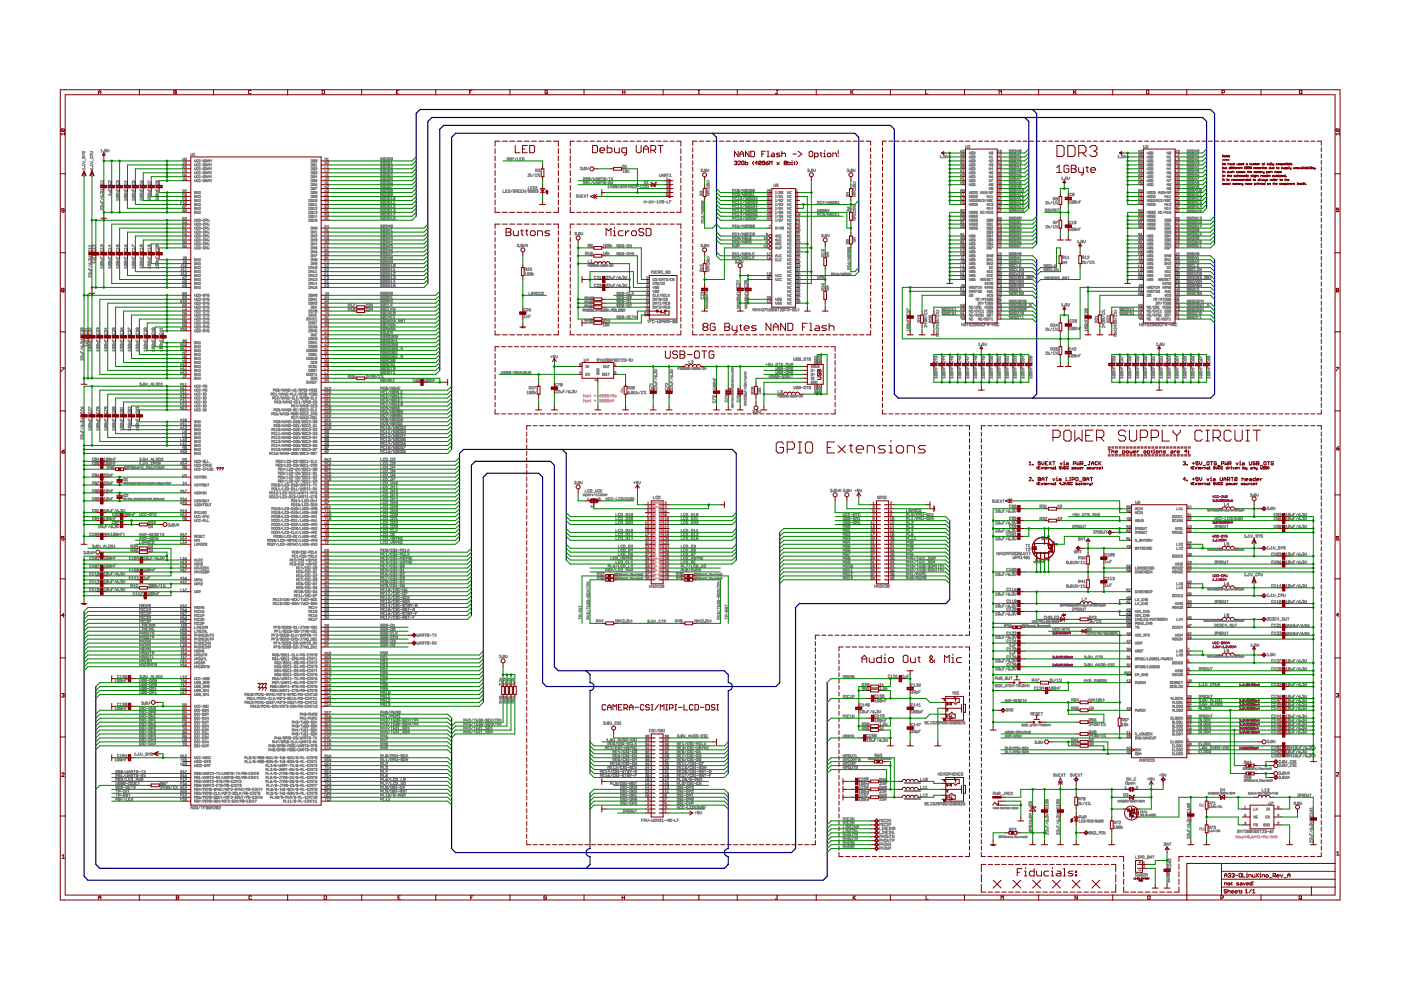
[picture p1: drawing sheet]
<svg xmlns="http://www.w3.org/2000/svg" width="297mm" height="210mm" viewBox="0 0 297 210" stroke-linecap="round" stroke-linejoin="round" font-family="sans-serif">
<g fill="none" stroke="#808080" stroke-width=".21">
<path d="M17.5 34.3h.3l.2 .2-.2 .1h-.3M17.5 32.7l.2 .1M17.5 33.2v.3h.1l.3-.3v.3M17.5 32.1v.3l.1 .1 .3-.4v.4M17.7 32.8l-.2 .2M17.7 32.8h.3M17.9 35.3l.1 .1zM18 35.8h-.5l.1 .2M18 34.8v.4M18 35.6v.4M18 35h-.5l.1 .2M18.1 33.7v.4"/>
<path d="M19.1 32.1l.6 .1-.1 .3h-.5M19.1 34.3h.4l.2 .2-.2 .1h-.4M19.2 33.2v.3h.5l-.1-.3M19.5 33v-.3h-.3l-.1 .3h.6M19.6 35.3l.1 .1zM19.7 35.8h-.6l.2 .2M19.7 35h-.6l.2 .2M19.7 34.8v.4M19.7 35.6v.4M19.8 33.7v.4M21.4 38.8v.3l.4-.1v-.2M21.4 31.9l.2-.2v.5"/>
<path d="M21.4 32.2h.4M21.8 38.2v.4M21.8 38.4h-.5l.2 .2M21.9 32.1l.1 .1zM22.6 31.7h-.4v.2h.3l.1 .2h-.4M22.8 31.7l.1 .5 .2-.2v-.3M23.1 38.9v.3h.4l-.1-.3M23.5 38.4v.3l-.4-.3v.3M24.8 38.9v.3h.3v-.3M24.9 38.4v.1M24.9 38.4h.3l-.1 .3M24.9 38.4h-.2l.1 .3"/>
<path d="M26.4 38.9v.3h.4v-.3M26.6 38.4v.3l-.2-.3h.5M28 38.4v.3h.3v-.3h.3l-.1 .3M28.1 38.9v.3h.4v-.3M29.7 38.4l.3 .3M29.8 38.9v.3h.3v-.3M30 38.4h.2l-.1 .3h-.1zM31.4 38.7v-.3l.5 .3M31.5 38.9v.3h.4l-.1-.3M33.1 38.9v.3h.4v-.3M33.3 38.4h.3l-.1 .3-.2-.1M33.3 38.4h-.3l.1 .3 .2-.1"/>
<path d="M33.3 38.4v.2M38.8 33.5v.5M38.8 35.2v.5M38.8 36v.5h.3M38.8 36.9v.4M38.8 33.8h.3M38.8 37.1h.3M38.8 35.4l.3 .3M38.9 37.7h.2M38.9 34.4h.2M39 37.7v.4h-.2M39 34.4v.3h-.2"/>
<path d="M39.1 33.5v.5M39.1 36.9v.4M39.1 35.2l-.3 .3M39.2 37.1l.3 .2h-.2zM39.2 38l.3 .1-.2 .1zM39.5 36h-.3v.3l.3-.1v.2h-.3M39.5 35.2h-.3v.2h.3v.3l-.3-.1M39.5 33.5h-.3v.3h.3v.2l-.3-.1M39.5 34.4h-.3v.2h.3v.2l-.3-.1M39.5 36.9l-.3 .2M39.5 37.7l-.3 .3M40.5 32.5l.1 .5 .2-.1v-.4"/>
<path d="M41 33h.4M41 32.6l.2-.1v.5M41.2 33.9l.2 .5 .2-.2v-.3M41.2 34.7l.2 .5 .2-.5M41.2 35.6l.2 .4 .2-.1v-.3M41.2 36.4l.2 .5 .2-.5M41.2 37.3l.2 .4 .2-.4M41.2 38.1l.2 .4 .2-.1v-.3M42 38.2h-.3v.3h.3M42 36.5h-.3v.3h.3M42 35.6h-.3l.1 .4 .2-.1M42 37.3h-.3v.3h.3"/>
<path d="M42 34h-.3v.3h.3M42 34.8h-.3v.3h.3M42.5 38.2h-.3v.3h.3M42.5 36.5h-.3v.4l.3-.1M42.5 35.6h-.3v.4l.3-.1M42.5 34h-.3v.4l.3-.1M42.5 37.3h-.3v.3h.3M42.5 34.8h-.3v.4l.3-.1M42.6 35.8h.3M42.6 35h.3M42.6 37.5h.3M42.6 34.1h.3"/>
<path d="M42.6 36.6h.3M42.6 38.3h.3M43.1 38.1l.3 .1-.1 .3h-.2zM43.1 36.4l.3 .1-.1 .4h-.2zM43.1 35.6h.3l-.1 .4h-.2zM43.1 33.9l.3 .1-.1 .4h-.2zM43.1 37.3h.3l-.1 .4h-.2zM43.1 34.7l.3 .1-.1 .4h-.2zM43.5 38.4h.3l.1-.2-.4-.1v.4M43.5 37.5h.3l.1-.2h-.4v.4M43.5 36.7h.3l.1-.2-.4-.1v.5M43.5 35.9h.3l.1-.3h-.4v.4"/>
<path d="M43.5 34.2h.3l.1-.2-.4-.1v.5M43.5 35h.3l.1-.2-.4-.1v.5M43.7 34.2l.2 .2M43.7 35l.2 .2M43.7 35.9l.2 .1M43.7 36.7l.2 .2M43.7 37.5l.2 .2M43.7 38.4l.2 .1M44 35.8h.3M44 35h.3M44 36.9v-.3l.2-.2 .1 .5M44 35.2v-.3l.2-.2 .1 .5"/>
<path d="M44 34.4v-.4l.2-.1 .1 .5M44 36l.2-.4 .1 .4M44 37.7l.2-.4 .1 .4M44 38.5v-.3l.2-.1 .1 .4M44 37.5h.3M44 34.1h.3M44 36.6h.3M44 38.3h.3M44.5 34.4v-.5l.1 .1 .2-.1v.5M44.5 35.2v-.5l.1 .2 .2-.2v.5M44.5 36v-.4l.1 .1 .2-.1v.4M44.5 36.9v-.5l.1 .2 .2-.2v.5"/>
<path d="M44.5 37.7v-.4l.1 .1 .2-.1v.4M44.5 38.5v-.4l.1 .1 .2-.1v.4M66 38.1l.3 .1-.1 .3h-.2zM66 38.9l.3 .1-.1 .4h-.2zM66 36.4l.3 .1-.1 .4h-.2zM66 35.6h.3l-.1 .4h-.2zM66 39.8h.3l-.1 .4h-.2zM66 37.3h.3l-.1 .4h-.2zM66 34.7l.3 .1-.1 .4h-.2zM66 33.9l.3 .1-.1 .4h-.2zM66.4 34h.3v.4l-.3-.1zM66.4 39h.3v.3h-.3z"/>
<path d="M66.4 35.6h.3v.4l-.3-.1zM66.4 39.8h.3v.4l-.3-.1zM66.4 37.3h.3v.3h-.3zM66.4 34.8h.3v.4l-.3-.1zM66.5 38.1l.2 .1v.3h-.3zM66.5 36.4l.2 .1v.4l-.3-.1zM66.6 36.7l.1 .2M66.6 35.9l.1 .1M66.6 39.2l.1 .2M66.6 34.2l.1 .2M66.6 37.5l.1 .2M66.6 35l.1 .2"/>
<path d="M66.6 38.4l.1 .1M66.9 36.5l.2-.1v.2M66.9 35.6h.2l.1 .1-.3 .3h.3M66.9 39.8h.3l-.3 .4M66.9 39.2l.3 .1-.2 .1zM66.9 34.9l.1-.2v.5M66.9 35.2h.3M67 36.6h.1M67.1 36.6v.3l-.2-.1M67.2 38.1h-.3v.2h.3l-.1 .2h-.2M67.2 34l-.3 .3M67.2 34l-.1 .4-.2-.1"/>
<path d="M67.2 37.5h-.3l.2-.2v.4M67.2 34h-.3v.3M67.2 38.9l-.3 .3M68.9 39.6h.3M68.9 34v-.5l.1 .2 .2-.2v.5M68.9 34.8v-.4l.1 .1 .2-.1v.4M68.9 35.2v.5h.3M68.9 36v.5h.3M68.9 38.5v.5M68.9 39.4v.5M68.9 38.8h.3M69 37.7h.2"/>
<path d="M69 36.9h.2M69.1 36.9v.4h-.2M69.1 37.7v.4h-.2M69.2 38.5v.5M69.2 39.4v.5M69.4 37.8h.3l-.3 .4h.3M69.4 36.1h.3l-.3 .4h.3M69.4 34.4h.3l-.3 .4h.3M69.4 37.3h.3M69.4 39.5h.3l-.3 .4h.3M69.4 39h.3M69.4 33.7l.1-.2v.5"/>
<path d="M69.4 35.3l.1-.1v.5M69.4 37l.1-.1v.4M69.4 38.7l.1-.2v.5M69.4 35.7h.3M69.4 34h.3M81 36h-.3l.3 .3v.2l-.3-.1M81 33.5h-.3l.3 .3v.2l-.3-.1M81 39.4l-.2-.1-.1 .2 .3 .2h-.3M81 36.9h-.3l.3 .2v.2l-.3-.1M81 38.6h-.3l.3 .2v.2l-.3-.1M81 37.7h-.3l.3 .3v.1h-.3M81 35.2l-.2-.1-.1 .2 .3 .2h-.3"/>
<path d="M81 34.4h-.3l.3 .2v.2l-.3-.1M81.6 33.5h-.3v.4M81.6 34.4h-.3v.3M81.6 35.2h-.3v.3M81.6 36h-.3v.4M81.6 36.9h-.3v.3M81.6 37.7h-.3v.4M81.6 38.6h-.3v.3M81.6 39.4h-.3v.3M81.6 39.4l-.1 .4-.2-.1M81.6 36.9l-.1 .4-.2-.1M81.6 36l-.1 .5-.2-.1"/>
<path d="M81.6 39.4l-.3 .3M81.6 33.5l-.1 .5-.2-.1M81.6 37.7l-.1 .4h-.2M81.6 35.2l-.3 .3M81.6 34.4l-.1 .4-.2-.1M81.6 36.9l-.3 .3M81.6 38.6v.3h-.3M81.6 35.2l-.1 .4-.2-.1M81.6 33.5l-.3 .4M81.6 34.4l-.3 .3M81.6 36l-.3 .4M81.6 37.7l-.3 .4"/>
<path d="M81.6 38.6l-.3 .3M81.8 34.3l.3 .1-.1 .4h-.2zM81.8 33.5h.3l-.1 .5h-.2zM81.8 39.3l.3 .1-.1 .4h-.2zM81.8 36.8l.3 .1-.1 .4h-.2zM81.8 38.5l.3 .1-.1 .4h-.2zM81.8 37.7h.3l-.1 .4h-.2zM81.8 36h.3l-.1 .5h-.2zM81.8 35.1l.3 .1-.1 .4h-.2zM82.3 33.5h.4l-.1 .5-.3-.1zM82.3 35.2h.4l-.1 .4-.3-.1zM82.3 39.4h.4l-.1 .4-.3-.1z"/>
<path d="M82.3 36.9h.4l-.1 .4-.3-.1zM82.3 36h.4l-.1 .5-.3-.1zM82.3 37.7h.4l-.1 .4h-.3zM82.4 38.5l.3 .1-.1 .4-.3-.1zM82.4 34.3l.3 .1-.1 .4-.3-.1zM82.5 38.8l.2 .2M82.5 33.8l.2 .2M82.5 34.6l.2 .2M82.5 35.5l.2 .1M82.5 36.3l.2 .2M82.5 37.1l.2 .2M82.5 38l.2 .1"/>
<path d="M82.5 39.6l.2 .2M82.9 35.2h.3l-.3 .4h.3M82.9 39.3h.3l-.3 .5M82.9 38.7h.2l.1 .2-.2 .1zM82.9 34.5l.1-.2v.5M82.9 36h.2v.2M82.9 34.8h.3M83 36.2h.1M83.1 36.2v.3l-.2-.1M83.2 33.5h-.3v.4M83.2 37.7h-.3v.2h.3l-.1 .2h-.2M83.2 33.5v.4h-.3"/>
<path d="M83.2 33.5l-.3 .4M83.2 37.1h-.3l.2-.3v.5M83.2 38.5l-.3 .2M107.5 33.8h.3l.1-.3h-.4v.5M108.1 33.5h.3l-.1 .5h-.2zM108.1 33.7h.2M108.6 33.5h.3l-.3 .5M109.5 33.5l-.3 .5M109.7 33.5v.5h.3M110.2 33.7h.2M110.6 33.5h-.4v.5h.4M110.8 33.5h.3l-.1 .5h-.2z"/>
<path d="M111.9 37h.4l-.4 .4h.4M112 39.6v.5h.4M112.5 36.9v.5M112.6 39.8h.1M112.8 37l-.3 .2 .3 .2M112.9 39.6h-.3v.5h.3M113.1 39.6h.4l-.1 .5h-.3zM113.3 36.9l-.4 .5M113.5 37.4h.3M113.5 37l.1-.1v.5M113.6 36.2l.3-.1-.1-.2h-.2v.5M113.6 39.7l.2-.1v.5"/>
<path d="M113.7 36.2l.2 .2M114 36.9l.1 .1zM114.1 36l.3-.1v.1l-.3 .4h.3M114.4 37.3v.1zM114.4 36.9l-.4 .5M123 35.5h.3v.2M123.2 35.7h.1M123.3 35.7v.3l-.3-.1M123.5 35.9l.1 .1zM123.7 38l.3-.1-.1-.2h-.2v.5M123.7 38.9l.3-.1-.1-.3h-.2v.5M124.2 35.5v.4h-.4"/>
<path d="M124.2 35.5h-.4v.4M124.2 35.5l-.4 .4M124.2 37.7l.3 .1v.4h-.3zM124.2 38.5l.3 .1v.4h-.3zM124.2 38.8h.3M124.2 37.9h.3M124.4 35.5v.3l.1 .2 .2-.5M124.8 38.7l.1-.2v.5M124.8 39h.3M125.1 37.8l-.1 .4-.2-.1M125.1 37.8l-.3-.1v.4M125.1 37.8l-.3 .3"/>
<path d="M125.6 37.7l-.3 .5M125.6 38.5l-.3 .5M125.8 37.7l.1 .5 .3-.1v-.4M125.8 38.5l.1 .5 .3-.1v-.4M126.4 38.2v-.4l.2-.1 .1 .5M126.4 39l.2-.5 .1 .5M126.4 38.8h.3M126.4 37.9h.3M126.9 38l.4-.1-.1-.2h-.3v.5M126.9 38.9l.4-.1-.1-.3h-.3v.5M127.1 38l.2 .2M127.1 38.9l.2 .1"/>
<path d="M127.5 38.5h.3M127.5 37.7h.3M127.6 37.7v.5M127.6 38.5v.5M128.3 37.8h-.3v.3M128.3 38.6h-.3v.3M128.3 37.8l-.1 .4-.2-.1M128.3 38.6v.3h-.3M128.3 38.6l-.3 .3M128.3 37.8l-.3 .3M128.5 38.8h.4M128.5 37.9h.4"/>
<path d="M128.9 39.5l.1-.2v.5M128.9 39.8h.3M129.1 38.9h.2l.1-.3-.3-.1v.5M129.1 37.7h.3M129.2 37.7v.5M129.2 38.9l.2 .1M129.6 37.7l.3 .5M129.6 38.5l.3 .5M129.8 39.3v.5l-.4-.5v.5M129.9 37.7l-.3 .5M129.9 38.5l-.3 .5M130.3 39.3h-.4v.3h.4l-.1 .2h-.3"/>
<path d="M130.6 39.6v-.3l.2 .1-.1 .2M130.6 39.6v.2h.2l-.1-.2M130.6 39.6h.1M131 39.5l.2-.2v.5M131 39.8h.4M131.9 39.6h-.2v-.3l.2 .1v.4h-.3M132 35.4l.4-.1-.1-.3h-.3v.6M132 36.2l.2-.2v.6M132 36.6h.4M132.2 35.4l.2 .2M132.3 39.3l-.2 .2 .2 .3M132.6 35.2l.1-.2v.6"/>
<path d="M132.6 35.6h.3M132.8 39.4h-.3l.3 .3-.1 .1h-.2M132.9 36.1l-.1 .5-.2-.1M132.9 36.1l-.2-.1-.1 .5M132.9 36.1l-.3 .4M133.1 36v.6M133.4 36.2l-.3 .2 .3 .2M133.4 39.6h-.4l.3-.3v.5M133.9 39.4h-.4l.4 .3-.1 .1h-.3M134.1 39.4h.4l-.2 .4h-.2zM134.6 39.3l.4 .1-.1 .4h-.3zM135.2 39.6h.3"/>
<path d="M135.7 39.8h.4M135.7 39.5l.2-.2v.5M136.2 39.4h.4l-.4 .4h.4M136.6 38.5h.4l-.1 .5h-.3zM136.8 39.4l.3-.1v.3M137 39.6h.1M137.1 39.6v.2h-.3M137.1 39h.4M137.1 38.7l.2-.2v.5M137.3 39.3l.2 .2-.2 .3M139.8 36.9l.1 .5h.3v-.5M140.3 37.4v-.3l.2-.2 .2 .2v.3"/>
<path d="M140.3 37.2h.4M140.9 37.3h.3v-.3l-.3-.1v.5M141.1 37.3l.1 .1M141.3 38.6h.3l-.3 .4h.3M141.3 37.9l.1-.2v.5M141.3 39.5l.2-.1v.2M141.3 38.2h.3M141.4 36.9h.4M141.4 39.6h.1M141.5 39.6v.3l-.2-.1M141.6 36.9v.5M142 37.4h.3"/>
<path d="M142 37.1l.1-.2v.5M148.6 36l.2-.1v.2M148.8 36.1h.1M148.8 36.1v.3l-.2-.1M149.1 36.3l.1 .1zM149.8 36v.3h-.4M149.8 36l-.3-.1-.1 .4M149.8 36l-.4 .3M149.8 38.9h.6M149.8 38.5l.2-.2 .4 .2M149.9 39.1l.5 .1-.1 .3M149.9 39.1v.4h.4"/>
<path d="M149.9 39.1l.4 .4M149.9 35.9v.3l.2 .2 .2-.5M150 38.7l.2 .2 .2-.2M150.4 39.8h-.6l.2 .2M150.4 39.6v.4M164.1 39l.1 .5h.2v-.5M165 39h-.4v.3h.4l-.1 .2h-.3M171.2 36l.3-.1v.2M171.4 36.1h.1M171.5 36.1v.3l-.3-.1M171.7 36.3l.1 .1zM172.4 36l-.3-.1-.1 .4"/>
<path d="M172.4 36v.3h-.4M172.4 36l-.4 .3M172.6 35.9v.3l.1 .2 .2-.5M179.6 36l.3-.1v.2M179.8 36.1h.1M179.9 36.1v.3l-.3-.1M180.1 36.3l.1 .1zM180.8 36l-.3-.1-.1 .4M180.8 36v.3h-.4M180.8 36l-.4 .3M180.8 39.1h.6M180.8 38.7l.2-.2 .4 .2"/>
<path d="M180.9 39.3h.4v.4M180.9 39.3l.4 .4M180.9 35.9v.3l.2 .2 .2-.5M180.9 39.3v.4h.4M181 38.8l.2 .3 .2-.3M181.4 39.8v.4M199.3 33.1l.2-.2v.6M199.3 33.5h.3M199.8 33.4l.1 .1zM200.4 32.9h-.3v.3h.3v.3l-.3-.1M200.6 32.9v.4l.2 .2 .2-.2v-.4M203.7 32.3l.1-.4 .2 .4"/>
<path d="M203.7 33.1l.1-.4 .2 .4M203.7 33.5l.3 .1-.1 .4h-.2zM203.7 36v.5M203.7 36.9v.4M203.7 38.2v-.5l.1 .2 .2-.2v.5M203.7 39v-.5l.1 .2 .2-.2v.5M203.7 32.9h.3M203.7 32.1h.3M203.8 37.1l.2 .2M203.8 36.3l.2 .2M204 34.4h-.3l.1 .4 .2-.1-.2-.1M204 35.3h-.3l.1 .4 .2-.1-.2-.2"/>
<path d="M204 36l-.3 .3M204 36.9l-.3 .3M204.2 31.9h.2l-.2 .4h.2M204.2 33.5h.2l-.2 .5M204.2 37.9l.1-.2v.5M204.2 36.2l.1-.2v.5M204.2 34.4h.2v.1l-.2 .3h.2M204.2 38.2h.2M204.2 36.5h.2M204.2 35.4h.2M204.2 35.4v-.2l.2 .1v.1M204.2 35.4v.3l.2-.1v-.2"/>
<path d="M204.4 32.9h-.2v-.2l.2 .1v.3h-.2M204.4 38.8h-.2v-.3l.2 .1v.3h-.2M204.4 37.1h-.2v-.2l.2 .1v.3h-.2M204.7 30.8l.1 .6 .3-.1v-.5M205.3 30.9h.3l-.3 .5h.3M205.5 38.1l.2 .4 .1-.4M205.5 33.1l.2 .4 .1-.4M205.5 38.9l.2 .5 .1-.5M205.5 32.2l.2 .5 .1-.5M205.5 33.9l.2 .5 .1-.5M205.5 34.7l.2 .5 .1-.5M205.5 35.6l.2 .4 .1-.4"/>
<path d="M205.5 36.4l.2 .5 .1-.5M205.5 37.3l.2 .4 .1-.4M206 38.1l.3 .1-.1 .3h-.2zM206 38.9l.3 .1-.1 .4h-.2zM206 36.4l.3 .1-.1 .4h-.2zM206 35.6h.3l-.1 .4h-.2zM206 32.2l.3 .1-.1 .4h-.2zM206 33.9l.3 .1-.1 .4h-.2zM206 37.3h.3l-.1 .4h-.2zM206 34.7l.3 .1-.1 .4h-.2zM206 33.1h.3l-.1 .4h-.2zM206.4 32.2l.3 .1v.4h-.3z"/>
<path d="M206.4 33.1h.3v.4h-.3zM206.4 33.9l.3 .1v.4h-.3zM206.4 34.7l.3 .1v.4h-.3zM206.4 35.6h.3v.4h-.3zM206.4 36.4l.3 .1v.4h-.3zM206.4 37.3h.3v.4h-.3zM206.4 38.1l.3 .1v.3h-.3zM206.4 38.9l.3 .1v.4h-.3zM209.7 32.7l.2-.5 .1 .5M209.7 33.5l.2-.4 .1 .4M209.7 34.4l.2-.5 .1 .5M209.7 35.2l.2-.5 .1 .5"/>
<path d="M209.7 36l.2-.4 .1 .4M209.7 36.9l.2-.5 .1 .5M209.7 37.7l.2-.4 .1 .4M209.7 38.5l.2-.4 .1 .4M209.7 39.4l.2-.5 .1 .5M209.7 35.8h.3M209.7 35h.3M209.7 39.2h.3M209.7 37.5h.3M209.7 34.1h.3M209.7 36.6h.3M209.7 38.3h.3"/>
<path d="M209.7 32.4h.3M209.7 33.3h.3M209.7 40h.3M210.2 38.1h.3l-.3 .4M210.2 33.2l.2-.1v.4M210.2 34h.3l-.3 .4h.3M210.2 34.8h.3l-.1 .2M210.2 37.5l.3 .1-.2 .1zM210.2 33.5h.3M210.3 39.2v-.3l.2 .1-.1 .2M210.3 39.2v.2l.2-.1-.1-.1M210.3 39.2h.1"/>
<path d="M210.4 35h.1M210.4 35v.2l-.2-.1M210.5 35.8h-.3l.2-.2v.4M210.5 36.4h-.3v.2h.3l-.1 .3-.2-.1M210.5 40h-.2v-.2h.2v.3h-.3M210.5 32.3l-.2-.1-.1 .4M210.5 32.3v.3h-.3M210.5 32.3l-.3 .3M210.5 37.3l-.3 .2M211.5 32.7v.4h.4M211.5 31.9v.4M211.5 33.5v.5h.4"/>
<path d="M211.5 34.4v.4M211.5 35.2v.5h.4M211.5 36v.5h.4M211.5 37.3v-.4l.2 .1 .2-.1v.4M211.5 38.2v-.5l.2 .2 .2-.2v.5M211.5 39.9v-.5l.2 .1 .2-.1v.5M211.6 34.6l.3 .2M211.6 32.1l.3 .2M211.9 38.5v.5l-.4-.5v.5M211.9 34.4l-.4 .3M211.9 31.9l-.4 .3M212 37.8h.3l-.3 .4h.3"/>
<path d="M212 33.6l.2-.1v.3M212 36.1h.3l-.3 .4h.3M212 31.9h.2v.2M212 39.5l.2-.1v.2M212 32.7h.3l-.3 .4M212 34.4h.3l-.3 .4h.3M212.1 37.1v-.2l.2 .1-.1 .1M212.1 37.1v.2h.2l-.1-.2M212.1 38.8v.2l.2-.1-.1-.1M212.1 35.4h.1M212.1 35.4v-.2l.2 .1-.1 .1M212.1 35.4v.3l.2-.1-.1-.2"/>
<path d="M212.1 38.8v-.3l.2 .1-.1 .2M212.1 38.8h.1M212.1 37.1h.1M212.2 39.6h.1M212.2 33.8h.1M212.2 32.1h.1M212.2 39.6v.3l-.2-.1M212.2 32.1v.2l-.2-.1M212.2 33.8v.2l-.2-.1M214.3 33.5h-.3l.3 .3-.1 .2-.2-.1M214.3 32.7h-.3l.3 .3-.1 .1-.2-.1M214.3 39.4h-.3l.3 .2-.1 .2-.2-.1"/>
<path d="M214.3 31.9h-.3l.3 .2-.1 .2-.2-.1M214.3 34.4h-.3l.3 .2-.1 .2-.2-.1M214.3 35.2h-.3l.3 .3-.1 .1-.2-.1M214.3 36h-.3l.3 .3-.1 .2-.2-.1M214.3 36.9h-.3l.3 .2-.1 .2-.2-.1M214.3 37.7h-.3l.3 .3-.1 .1h-.2M214.3 38.6h-.3l.3 .2-.1 .2-.2-.1M214.8 31.9l-.2-.1-.1 .4M214.8 33.5h-.3v.4M214.8 32.7v.4l-.3-.1M214.8 39.4v.4l-.3-.1M214.8 36.9v.4l-.3-.1"/>
<path d="M214.8 38.6l-.3 .3M214.8 37.7l-.3 .4M214.8 36l-.3 .4M214.8 32.7l-.2-.1-.1 .4M214.8 34.4l-.2-.1-.1 .4M214.8 35.2l-.2-.1-.1 .4M214.8 36h-.2l-.1 .4M214.8 36.9l-.2-.1-.1 .4M214.8 37.7h-.3v.4M214.8 38.6l-.2-.1-.1 .4M214.8 39.4l-.2-.1-.1 .4M214.8 31.9v.3h-.3"/>
<path d="M214.8 33.5v.4h-.3M214.8 34.4v.3h-.3M214.8 35.2v.4l-.3-.1M214.8 36v.4h-.3M214.8 37.7v.4h-.3M214.8 38.6v.3h-.3M214.8 34.4l-.3 .3M214.8 33.5l-.3 .4M214.8 35.2l-.3 .3M214.8 36.9l-.3 .3M214.8 39.4l-.3 .3M214.8 32.7l-.3 .3"/>
<path d="M214.8 31.9l-.3 .3M215.4 33.5h-.3l.3 .3-.1 .2-.2-.1M215.4 32.7h-.3l.3 .3-.1 .1-.2-.1M215.4 39.4h-.3l.3 .2-.1 .2-.2-.1M215.4 31.9h-.3l.3 .2-.1 .2-.2-.1M215.4 34.4h-.3l.3 .2-.1 .2-.2-.1M215.4 35.2h-.3l.3 .3-.1 .1-.2-.1M215.4 36h-.3l.3 .3-.1 .2-.2-.1M215.4 36.9h-.3l.3 .2-.1 .2-.2-.1M215.4 37.7h-.3l.3 .3-.1 .1h-.2M215.4 38.6h-.3l.3 .2-.1 .2-.2-.1M215.6 37.3l.2-.5 .1 .5"/>
<path d="M215.6 35.6l.2-.5 .1 .5M215.6 39.6h.3M215.6 35.4h.3M215.6 34.8v-.3l.2-.2 .1 .2v.3M215.6 36.5v-.4l.2-.1 .1 .1v.4M215.6 32.3v-.4l.2-.1 .1 .1v.4M215.6 39l.2-.5 .1 .5M215.6 36.2h.3M215.6 33.1l.2-.5 .1 .5M215.6 33.7h.3M215.6 34v-.4l.2-.1 .1 .1v.4M215.6 38.1v-.3l.2-.1 .1 .1v.3"/>
<path d="M215.6 39.8v-.3l.2-.2 .1 .2v.3M215.6 34.5h.3M215.6 37.1h.3M215.6 37.9h.3M215.6 38.7h.3M215.6 32.9h.3M215.6 32h.3M216.1 34.4l.3-.1v.2M216.1 33.5h.4l-.4 .5h.4M216.1 33.1h.4M216.1 37.1l.4 .1-.3 .1zM216.1 37.7h.4l-.4 .4"/>
<path d="M216.1 32.8l.2-.2v.5M216.2 38.7v-.2l.3 .1-.1 .1M216.2 38.7v.3l.3-.1-.1-.2M216.2 38.7h.2M216.3 34.5h.1M216.4 34.5v.3l-.3-.1M216.5 39.6h-.3v-.3l.3 .1v.3h-.4M216.5 36h-.4v.2h.4l-.1 .3-.3-.1M216.5 35.4h-.4l.3-.3v.5M216.5 31.9h-.4v.3M216.5 31.9l-.1 .4-.3-.1M216.5 36.8l-.4 .3"/>
<path d="M216.5 31.9l-.4 .3M225.1 37.7l.1-.2v.6M225.1 38.1h.3M225.6 38l.1 .1zM226.2 37.5h-.3v.3h.3l-.1 .3-.2-.1M226.4 37.5v.4l.2 .2 .2-.6M237 33.5h.4M237 33.1l.2-.2v.6M237.5 33.4l.1 .1zM238.2 32.9h-.4v.3h.4l-.1 .3-.3-.1M238.4 32.9v.4l.1 .2 .2-.2v-.4M241.4 38.2v-.5l.2 .2 .1-.2v.5"/>
<path d="M241.4 32.9h.3M241.4 33.5l.3 .1-.1 .4h-.2zM241.4 32.3l.2-.4 .1 .4M241.4 33.1l.2-.4 .1 .4M241.4 39v-.5l.2 .2 .1-.2v.5M241.4 36v.5M241.4 36.9v.4M241.4 32.1h.3M241.5 36.3l.2 .2M241.5 37.1l.2 .2M241.7 35.3h-.3l.1 .4 .2-.1-.1-.2M241.7 34.4h-.3l.1 .4 .2-.1-.1-.1"/>
<path d="M241.7 36l-.3 .3M241.7 36.9l-.3 .3M241.9 33.5h.3l-.3 .5M241.9 36.2l.1-.2v.5M241.9 37.9l.1-.2v.5M241.9 31.9h.3l-.3 .4h.3M241.9 34.4h.3l-.3 .4h.3M241.9 38.2h.3M241.9 36.5h.3M241.9 35.4v.3l.3-.1-.1-.2M241.9 35.4v-.2l.3 .1-.1 .1M241.9 35.4h.2"/>
<path d="M242.2 37.1l-.3-.1v-.1l.3 .1v.3h-.3M242.2 32.9l-.3-.1v-.1l.3 .1v.3h-.3M242.2 38.8l-.3-.1v-.2l.3 .1v.3h-.3M242.4 30.8l.1 .6 .3-.1v-.5M243 30.9l.2-.1v.3M243.2 31.1h.1M243.2 35.6v.3l.2 .1 .1-.4M243.2 33.1l.2 .4 .1-.4M243.2 33.9v.3l.2 .2 .1-.5M243.2 37.3l.2 .4 .1-.4M243.2 38.1v.3l.2 .1 .1-.4M243.2 32.2v.3l.2 .2 .1-.5"/>
<path d="M243.2 34.7l.2 .5 .1-.5M243.2 36.4l.2 .5 .1-.5M243.2 38.9l.2 .5 .1-.5M243.2 31.1v.3l-.2-.1M243.7 38.1l.3 .1-.1 .3h-.2zM243.7 38.9l.3 .1-.1 .4h-.2zM243.7 36.4l.3 .1-.1 .4h-.2zM243.7 35.6h.3l-.1 .4h-.2zM243.7 32.2l.3 .1-.1 .4h-.2zM243.7 37.3h.3l-.1 .4h-.2zM243.7 33.1h.3l-.1 .4h-.2zM243.7 33.9l.3 .1-.1 .4h-.2z"/>
<path d="M243.7 34.7l.3 .1-.1 .4h-.2zM244.1 35.6h.4l-.1 .4h-.3zM244.1 33.9l.4 .1-.1 .4h-.3zM244.1 38.1l.4 .1-.1 .3h-.3zM244.1 38.9l.4 .1-.1 .4h-.3zM244.1 36.4l.4 .1-.1 .4h-.3zM244.1 32.2l.4 .1-.1 .4h-.3zM244.1 33.1h.4l-.1 .4h-.3zM244.1 34.7l.4 .1-.1 .4h-.3zM244.1 37.3h.4l-.1 .4h-.3zM247.4 35.8h.4M247.4 35h.4"/>
<path d="M247.4 32.7v-.3l.2-.2 .2 .5M247.4 33.5l.2-.4 .2 .4M247.4 34.4v-.4l.2-.1 .2 .5M247.4 35.2v-.3l.2-.2 .2 .5M247.4 36l.2-.4 .2 .4M247.4 36.9v-.3l.2-.2 .2 .5M247.4 37.7l.2-.4 .2 .4M247.4 38.5v-.3l.2-.1 .2 .4M247.4 39.4l.2-.5 .2 .5M247.4 39.2h.4M247.4 37.5h.4M247.4 34.1h.4"/>
<path d="M247.4 36.6h.4M247.4 38.3h.4M247.4 32.4h.4M247.4 33.3h.4M247.4 40h.4M247.9 34h.3l-.3 .4h.3M247.9 38.1h.3l-.3 .4M247.9 37.5h.2l.1 .1-.2 .1zM247.9 34.8l.2-.1v.3M247.9 33.5h.3M247.9 33.2l.2-.1v.4M248 39.2v-.3l.2 .1-.1 .2"/>
<path d="M248 39.2v.2l.2-.1-.1-.1M248 39.2h.1M248.1 35h.1M248.1 35v.2l-.2-.1M248.2 36.4h-.3v.2h.3l-.1 .3-.2-.1M248.2 35.8h-.3l.2-.2v.4M248.2 32.3l-.2-.1-.1 .4M248.2 40l-.3-.1 .1-.1h.2v.3h-.3M248.2 32.3l-.1 .4-.2-.1M248.2 32.3l-.3 .3M248.2 37.3l-.3 .2M249.3 32.7v.4h.3"/>
<path d="M249.3 31.9v.4M249.3 33.5v.5h.3M249.3 34.4v.4M249.3 35.2v.5h.3M249.3 36v.5h.3M249.3 37.3v-.4l.1 .1 .2-.1v.4M249.3 38.2v-.5l.1 .2 .2-.2v.5M249.3 39.9v-.5l.1 .1 .2-.1v.5M249.3 34.6l.3 .2M249.3 32.1l.3 .2M249.6 38.5v.5l-.3-.5v.5M249.6 34.4l-.3 .3"/>
<path d="M249.6 31.9l-.3 .3M249.7 37.8h.3l-.3 .4h.3M249.7 36.1h.3l-.3 .4h.3M249.7 31.9h.3v.2M249.7 33.6l.3-.1v.3M249.7 39.5l.3-.1v.2M249.7 32.7h.3l-.3 .4M249.7 34.4h.3l-.3 .4h.3M249.8 37.1v-.2l.2 .1v.1M249.8 35.4v-.2l.2 .1v.1M249.8 37.1v.2h.2v-.2M249.8 35.4h.2"/>
<path d="M249.8 35.4v.3l.2-.1v-.2M249.8 38.8v.2l.2-.1v-.1M249.8 38.8v-.3l.2 .1v.2M249.8 38.8h.2M249.8 37.1h.2M249.9 39.6h.1M249.9 33.8h.1M249.9 32.1h.1M250 39.6v.3l-.3-.1M250 33.8v.2l-.3-.1M250 32.1v.2l-.3-.1M252 34.4h-.3l.3 .2-.1 .2-.2-.1"/>
<path d="M252 32.7h-.3l.3 .3-.1 .1-.2-.1M252 33.5h-.3l.3 .3-.1 .2-.2-.1M252 31.9h-.3l.3 .2-.1 .2-.2-.1M252 35.2h-.3l.3 .3-.1 .1-.2-.1M252 36h-.3l.3 .3-.1 .2-.2-.1M252 36.9h-.3l.3 .2-.1 .2-.2-.1M252 37.7h-.3l.3 .3-.1 .1h-.2M252 38.6h-.3l.3 .2-.1 .2-.2-.1M252 39.4h-.3l.3 .2-.1 .2-.2-.1M252.6 32.7l-.3-.1-.1 .4M252.6 33.5h-.4v.4M252.6 32.7l-.1 .4-.3-.1"/>
<path d="M252.6 39.4l-.1 .4-.3-.1M252.6 36.9l-.1 .4-.3-.1M252.6 39.4l-.3-.1-.1 .4M252.6 38.6h-.4v.3M252.6 34.4h-.4v.3M252.6 31.9v.3h-.4M252.6 31.9h-.4v.3M252.6 34.4v.3h-.4M252.6 36h-.4v.4M252.6 36v.4h-.4M252.6 37.7v.4h-.4M252.6 33.5v.4h-.4"/>
<path d="M252.6 38.6v.3h-.4M252.6 37.7l-.4 .4M252.6 33.5l-.4 .4M252.6 38.6l-.4 .3M252.6 34.4l-.4 .3M252.6 37.7h-.4v.4M252.6 35.2l-.3-.1-.1 .4M252.6 36.9l-.3-.1-.1 .4M252.6 35.2l-.1 .4-.3-.1M252.6 36l-.4 .4M252.6 35.2l-.4 .3M252.6 36.9l-.4 .3"/>
<path d="M252.6 39.4l-.4 .3M252.6 31.9l-.4 .3M252.6 32.7l-.4 .3M253.1 34.4h-.3l.3 .2-.1 .2-.2-.1M253.1 33.5h-.3l.3 .3-.1 .2-.2-.1M253.1 32.7l-.2-.1-.1 .2 .3 .2h-.3M253.1 36h-.3l.3 .3-.1 .2-.2-.1M253.1 37.7h-.3l.3 .3-.1 .1h-.2M253.1 39.4l-.2-.1-.1 .2 .3 .2h-.3M253.1 36.9l-.2-.1-.1 .2 .3 .2h-.3M253.1 38.6h-.3l.3 .2-.1 .2-.2-.1M253.1 35.2l-.2-.1-.1 .2 .3 .2h-.3"/>
<path d="M253.1 31.9h-.3l.3 .2-.1 .2-.2-.1M253.3 36.5v-.4l.2-.1 .1 .1v.4M253.3 39.6h.3M253.3 35.4h.3M253.3 36.2h.3M253.3 37.3l.2-.5 .1 .5M253.3 32.3v-.4l.2-.1 .1 .1v.4M253.3 33.1l.2-.5 .1 .5M253.3 39l.2-.5 .1 .5M253.3 34.8v-.3l.2-.2 .1 .2v.3M253.3 38.1v-.3l.2-.1 .1 .1v.3M253.3 34v-.4l.2-.1 .1 .1v.4"/>
<path d="M253.3 33.7h.3M253.3 35.6l.2-.5 .1 .5M253.3 39.8v-.3l.2-.2 .1 .2v.3M253.3 34.5h.3M253.3 37.1h.3M253.3 37.9h.3M253.3 38.7h.3M253.3 32.9h.3M253.3 32h.3M253.9 33.5h.3l-.3 .5h.3M253.9 33.1h.3M253.9 37.1l.3 .1-.3 .1z"/>
<path d="M253.9 34.4l.2-.1v.2M253.9 37.7h.3l-.3 .4M253.9 32.8l.1-.2v.5M253.9 38.7v.3l.3-.1-.1-.2M253.9 38.7v-.2l.3 .1-.1 .1M253.9 38.7h.2M254 34.5h.1M254.1 34.5v.3l-.2-.1M254.2 39.6h-.3v-.3l.3 .1v.3h-.3M254.2 36h-.3v.2h.3l-.1 .3-.2-.1M254.2 35.4h-.3l.2-.3v.5M254.2 31.9v.3h-.3"/>
<path d="M254.2 31.9h-.3v.3M254.2 36.8l-.3 .3M254.2 31.9l-.3 .3M18.8 56.8v.4h.5M18.8 54.4l.5 .2-.5 .1M18.8 56.3l.5 .3M18.8 55.7l.3 .4M18.9 53v.4l.4-.1-.1-.3M19 57.4h.3v.2l-.3 .1M19.1 55h-.3l.1 .3M19.1 55h.2l-.1 .3M19.1 55v.1"/>
<path d="M19.1 57v.2M19.2 55.7l.1 .1-.1 .3h-.1zM19.2 55.5l.1 .1zM19.3 58.4v.4l-.4-.4v.4M19.3 51.9v.4M19.3 52.5v.3M19.3 57.9v.4l-.4-.4v.4M19.3 52.6h-.5l.2 .2M19.3 52.1h-.5l.2 .2M19.6 54.4v.3h.6M19.7 53v.4h.4v-.4M19.8 54.9h.4v.3l-.4 .1"/>
<path d="M19.9 54.6v.1M20.2 55.6h-.6l.2 .2M20.2 51.9v.4l-.4-.4-.2 .1 .1 .3M20.2 52.5v.3M20.2 55.5v.3M20.2 52.6h-.6l.2 .2M21.3 42.6v.3h.5M21.3 54.4v.3h.5M21.3 42l.5 .4M21.3 41.5l.3 .3M21.3 40.2h.4l.1 .1-.1 .2h-.4M21.4 56l-.1 .3 .5 .1"/>
<path d="M21.4 55.5v.3h.4M21.4 53v.4l.4-.1v-.3M21.4 55.5l.4 .1v.2M21.4 56l.4 .1v.3M21.4 56l.4 .4M21.4 55.5l.4 .3M21.5 43.1h.3v.3l-.3 .1M21.6 40.8v.1M21.6 42.8v.1M21.6 52v.1M21.6 54.6v.1M21.6 40.8h.2v.2"/>
<path d="M21.6 52h.2v.3M21.6 40.8h-.3l.1 .2M21.6 52h-.3l.1 .3M21.7 41.5l.1 .1v.2h-.2zM21.8 41.2v.1zM21.8 54.9l-.3 .1v.3h.3M21.8 43.6v.4l-.3-.4-.2 .2 .1 .2M21.8 44.2v.4l-.3-.4-.2 .1 .1 .3M21.8 52.5v.3M21.8 56.6v.3M21.8 56.7h-.5l.2 .2M21.8 52.6h-.5l.2 .2"/>
<path d="M23 40v.4h.5M23 54.4v.3h.5M23.1 56v.4h.3M23.1 55.5v.3h.3M23.1 53v.4l.4-.1-.1-.3M23.1 55.5l.4 .1-.1 .2M23.1 56l.4 .1-.1 .3M23.1 56l.3 .4M23.1 55.5l.3 .3M23.2 40.6h.3v.2l-.3 .1M23.3 51.9v.4l-.3-.3h.5M23.3 40.2v.2"/>
<path d="M23.3 54.6v.1M23.5 56.7h-.5l.2 .2M23.5 54.9l-.3 .1v.3h.3M23.5 41.3h-.5l.2 .2M23.5 41.1v.4M23.5 52.5v.3M23.5 56.6v.3M23.5 52.6h-.5l.2 .2M24.7 51.9v.4h.2l-.1-.3 .3-.1v.4M24.7 40v.4h.5M24.7 54.4v.3h.5M24.8 56l-.1 .3 .4 .1"/>
<path d="M24.8 55.5l-.1 .2 .4 .1M24.8 41.1h.3v.4M24.8 41.6h.3v.4M24.8 53v.4h.3v-.4M24.8 55.5h.3v.3M24.8 56h.3v.4M24.8 41.6l-.1 .3 .4 .1M24.8 41.1l-.1 .3 .4 .1M24.8 41.6l.3 .4M24.8 41.1l.3 .4M24.8 56l.3 .4M24.8 55.5l.3 .3"/>
<path d="M24.9 40.2v.2M24.9 54.6v.1M25.2 54.9l-.4 .1v.3h.4M25.2 40.6h-.4v.3h.4M25.2 42.4h-.5l.1 .1M25.2 42.2v.3M25.2 52.5v.3M25.2 56.6v.3M25.2 56.7h-.5l.1 .2M25.2 52.6h-.5l.1 .2M26.4 40v.4h.5M26.4 54.4v.3h.5"/>
<path d="M26.4 51.9l.2 .4M26.4 41.1v.4h.4M26.4 41.6v.3l.4 .1M26.4 53v.4h.4v-.4M26.4 55.5v.3h.4M26.4 56v.3l.4 .1M26.4 41.6h.4v.4M26.4 41.1h.4v.4M26.4 55.5h.4v.3M26.4 56h.4v.4M26.4 41.6l.4 .4M26.4 41.1l.4 .4"/>
<path d="M26.4 56l.4 .4M26.4 55.5l.4 .3M26.6 52l.2-.1 .1 .3-.3 .1zM26.6 40.2v.2M26.6 54.6v.1M26.9 54.9l-.4 .1v.3h.4M26.9 40.6h-.4v.3h.4M26.9 42.4h-.5l.1 .1M26.9 42.2v.3M26.9 52.5v.3M26.9 56.6v.3M26.9 56.7h-.5l.1 .2"/>
<path d="M26.9 52.6h-.5l.1 .2M28 52.3v-.4l.6 .4M28 40v.4h.6M28 54.4v.3h.6M28.1 56l-.1 .3 .5 .1M28.1 55.5v.3h.4M28.1 41.6l-.1 .3 .5 .1M28.1 41.6l.5 .1-.1 .3M28.1 41.1v.4h.4M28.1 41.1h.4v.4M28.1 53v.4l.5-.1-.1-.3M28.1 55.5l.5 .1-.1 .2"/>
<path d="M28.1 56l.5 .1-.1 .3M28.1 41.6l.4 .4M28.1 41.1l.4 .4M28.1 56l.4 .4M28.1 55.5l.4 .3M28.3 40.2v.2M28.3 54.6v.1M28.6 54.9l-.4 .1v.3h.4M28.6 40.6h-.4v.3h.4M28.6 42.4h-.6l.2 .1M28.6 42.2v.3M28.6 52.5v.3"/>
<path d="M28.6 56.6v.3M28.6 56.7h-.6l.2 .2M28.6 52.6h-.6l.2 .2M29.7 40v.4h.5M29.7 54.4v.3h.5M29.8 56v.4h.3M29.8 55.5v.3h.3M29.8 41.6v.4h.3M29.8 41.6h.3v.4M29.8 41.1v.4h.3M29.8 41.1h.3v.4M29.8 53v.4h.3v-.4"/>
<path d="M29.8 55.5h.3v.3M29.8 56h.3v.4M29.8 41.6l.3 .4M29.8 41.1l.3 .4M29.8 56l.3 .4M29.8 55.5l.3 .3M30 52h-.3l.1 .3 .2-.1M30 52h.2l-.1 .3-.1-.1M30 40.2v.2M30 52v.2M30 54.6v.1M30.2 54.9l-.3 .1v.3h.3"/>
<path d="M30.2 40.6h-.3v.3h.3M30.2 42.4h-.5l.2 .1M30.2 42.2v.3M30.2 52.5v.3M30.2 56.6v.3M30.2 56.7h-.5l.2 .2M30.2 52.6h-.5l.2 .2M31.4 40v.4h.5M31.4 54.4v.3h.5M31.5 56l-.1 .3 .4 .1M31.5 55.5v.3h.3M31.5 41.6l-.1 .3 .4 .1"/>
<path d="M31.5 41.6l.4 .1-.1 .3M31.5 41.1v.4h.3M31.5 41.1l.4 .1-.1 .3M31.5 53v.4l.4-.1-.1-.3M31.5 55.5l.4 .1-.1 .2M31.5 56l.4 .1-.1 .3M31.5 41.6l.3 .4M31.5 41.1l.3 .4M31.5 56l.3 .4M31.5 55.5l.3 .3M31.6 51.9v.3h-.2l.1-.3h.3v.4M31.6 40.2v.2"/>
<path d="M31.6 54.6v.1M31.9 54.9l-.3 .1v.3h.3M31.9 40.6h-.3v.3h.3M31.9 42.4h-.5l.2 .1M31.9 42.2v.3M31.9 52.5v.3M31.9 56.6v.3M31.9 56.7h-.5l.2 .2M31.9 52.6h-.5l.2 .2M33 40v.4h.6M33 54.4v.3h.6M33.1 56l-.1 .3 .5 .1"/>
<path d="M33.1 55.5l-.1 .2 .5 .1M33.1 51.9l-.1 .3 .5 .1M33.1 41.6l-.1 .3 .5 .1M33.1 41.6h.4v.4M33.1 41.1l-.1 .3 .5 .1M33.1 41.1h.4v.4M33.1 51.9h.4v.4M33.1 53v.4h.4v-.4M33.1 55.5h.4v.3M33.1 56h.4v.4M33.1 41.6l.4 .4M33.1 41.1l.4 .4"/>
<path d="M33.1 56l.4 .4M33.1 55.5l.4 .3M33.1 51.9l.4 .4M33.3 40.2v.2M33.3 54.6v.1M33.6 54.9l-.4 .1v.3h.4M33.6 40.6h-.4v.3h.4M33.6 42.4h-.6l.2 .1M33.6 42.2v.3M33.6 52.5v.3l-.4-.3-.2 .1 .1 .2M33.6 56.6v.3M33.6 56.7h-.6l.2 .2"/>
<path d="M38.3 43h.2M38.5 56.2h.1M38.5 57.8h.1M38.5 57h.1M38.5 56.2v.3h-.2M38.5 57.8v.4h-.2M38.5 57v.4h-.2M38.6 42.7h-.3v.5M38.8 43.2h.3M38.8 41.3h.1M38.8 46.3h.1M38.8 42.1h.1"/>
<path d="M38.8 49.7h.1M38.8 58.3h.3M38.8 47.2h.1M38.8 50.5h.1M38.8 56.6h.3M38.8 57.4h.3M38.8 42.9l.1-.2v.5M38.8 56.3l.1-.1v.4M38.8 57.1l.1-.1v.4M38.8 58l.1-.2v.5M38.8 58.7v.4M38.8 59.5v.5"/>
<path d="M38.8 48h.1M38.8 48.8h.1M38.8 59.7l.3 .3M38.8 58.9l.3 .2M38.9 55.3h.2M38.9 54.5h.2M39 54.5v.4h-.2M39 55.3v.4h-.2M39.1 47.8h-.3v.4h.3M39.1 48.6h-.3v.5M39.1 41.1h-.3v.4M39.1 50.3h-.3v.4"/>
<path d="M39.1 46.1h-.3v.4h.3M39.1 44.5h-.3v.4l.3-.1v-.2h-.2M39.1 51.2h-.3v.4l.3-.1-.2-.1M39.1 46.9h-.3v.5h.3M39.1 41.9h-.3v.5M39.1 43.6h-.3v.4h.3l-.2-.2M39.1 52h-.3v.4l.3-.1-.2-.1M39.1 49.4h-.3v.5M39.1 40.2v.5l-.3-.5v.5M39.1 58.7l-.3 .3M39.1 59.5l-.3 .3M39.2 57.9h.3l-.3 .4h.3"/>
<path d="M39.2 49.7l.3 .1-.2 .1zM39.2 50.3h.3l-.3 .4M39.2 58.7h.3l-.3 .4M39.2 43.6h.3l-.3 .4M39.2 47.8h.3l-.3 .4M39.2 47.2l.3 .1-.2 .1zM39.2 52.2l.3 .1-.2 .1zM39.2 57.4h.3M39.2 57.1l.2-.1v.4M39.3 41.3v.2l.2-.1v-.1M39.3 41.3v-.2h.2v.2M39.3 54.7v-.2h.2v.2"/>
<path d="M39.3 41.3h.2M39.3 44.6v.3l.2-.1v-.2M39.3 54.7v.2h.2v-.2M39.3 59.7v.3l.2-.1v-.2M39.3 44.6v-.2l.2 .1v.1M39.3 44.6h.2M39.3 54.7h.2M39.3 59.7v-.2l.2 .1v.1M39.3 59.7h.2M39.5 56.2h-.3v.3M39.5 42.8l-.2-.1-.1 .4M39.5 42.8v.4l-.3-.1"/>
<path d="M39.5 48.6h-.3v.2h.3v.3l-.3-.1M39.5 55.5h-.2v-.2l.2 .1v.3h-.3M39.5 42.1h-.2v-.2l.2 .1v.3h-.3M39.5 51.1h-.3v.3h.3v.2l-.3-.1M39.5 46.1h-.3v.2h.3v.2h-.3M39.5 40.4h-.3l.3-.2v.5M39.5 56.2v.3h-.3M39.5 46.9l-.3 .3M39.5 42.8l-.3 .3M39.5 49.4l-.3 .3M39.5 52l-.3 .2M39.5 56.2l-.3 .3"/>
<path d="M41.2 49l.2 .4 .2-.4M41.2 46.5l.2 .4 .2-.4M41.2 47.3l.2 .5 .2-.5M41.2 48.1l.2 .5 .2-.1v-.4M41.2 49.8l.2 .5 .2-.2v-.3M41.2 50.7l.2 .4 .2-.4M41.2 51.5l.2 .4 .2-.1v-.3M41.2 52.3l.2 .5 .2-.2v-.3M41.6 55.8h-.4v.3h.3l.1-.2h-.2M41.6 56.6h-.4v.3l.3 .1 .1-.3h-.2M41.6 42.4h-.4v.3h.3l.1-.2h-.2M41.6 43.2h-.4v.3l.3 .1 .1-.3h-.2"/>
<path d="M41.6 54.9h-.4v.3l.3 .1 .1-.2h-.2M41.6 41.5h-.4v.3l.3 .1 .1-.2h-.2M41.6 40.7h-.4v.3l.3 .1 .1-.3h-.2M41.6 57.4h-.4v.3l.3 .1 .1-.2h-.2M41.6 44h-.4v.3l.3 .1 .1-.2h-.2M41.6 44.9h-.4v.3l.3 .1 .1-.3h-.2M41.6 58.3h-.4v.3l.3 .1 .1-.3h-.2M41.6 59.1h-.4v.3l.3 .1 .1-.2h-.2M41.6 59.9h-.4v.4h.3l.1-.2h-.2M41.7 52.3l.3 .1-.1 .4h-.2zM41.7 48.1l.3 .1-.1 .4h-.2zM41.7 49.8l.3 .1-.1 .4h-.2z"/>
<path d="M41.7 51.5l.3 .1-.1 .3h-.2zM41.7 50.7h.3l-.1 .4h-.2zM41.7 46.5h.3l-.1 .4h-.2zM41.7 47.3l.3 .1-.1 .4h-.2zM41.7 49h.3l-.1 .4h-.2zM42 40.6v.5l-.3-.5v.5M42 41.4v.5l-.3-.5v.5M42 42.3v.4l-.3-.4v.4M42 43.1v.5l-.3-.5v.5M42 43.9v.5l-.3-.5v.5M42 44.8v.5l-.3-.5v.5M42 54.8v.5l-.3-.5v.5"/>
<path d="M42 55.7v.4l-.3-.4v.4M42 56.5v.5l-.3-.5v.5M42 57.4v.4l-.3-.4v.4M42 58.2v.5l-.3-.5v.5M42 59v.5l-.3-.5v.5M42 59.9v.4l-.3-.4v.4M42.2 55.7l.3 .1-.1 .3h-.2zM42.2 56.5l.3 .1-.1 .4h-.2zM42.2 52.3l.3 .1-.1 .4h-.2zM42.2 42.3l.3 .1-.1 .3h-.2zM42.2 43.1l.3 .1-.1 .4h-.2zM42.2 48.1l.3 .1-.1 .4h-.2z"/>
<path d="M42.2 49.8l.3 .1-.1 .4h-.2zM42.2 54.8l.3 .1-.1 .4h-.2zM42.2 41.4l.3 .1-.1 .4h-.2zM42.2 40.6l.3 .1-.1 .4h-.2zM42.2 59l.3 .1-.1 .4h-.2zM42.2 57.4h.3l-.1 .4h-.2zM42.2 51.5l.3 .1-.1 .3h-.2zM42.2 50.7h.3l-.1 .4h-.2zM42.2 46.5h.3l-.1 .4h-.2zM42.2 43.9l.3 .1-.1 .4h-.2zM42.2 44.8l.3 .1-.1 .4h-.2zM42.2 47.3l.3 .1-.1 .4h-.2z"/>
<path d="M42.2 49h.3l-.1 .4h-.2zM42.2 58.2l.3 .1-.1 .4h-.2zM42.2 59.9h.3l-.1 .4h-.2zM42.6 48.4h.3M42.6 46.7h.3M42.6 51.7h.3M42.6 50h.3M42.6 50.9h.3M42.6 47.5h.3M42.6 49.2h.3M42.6 52.6h.3M43.4 52.4h-.3l.1 .4 .2-.1"/>
<path d="M43.4 48.2h-.3l.1 .4 .2-.1M43.4 49.9h-.3l.1 .4 .2-.1M43.4 49h-.3l.1 .4h.2M43.4 51.6h-.3v.3h.3M43.4 50.7h-.3l.1 .4 .2-.1M43.4 46.5h-.3l.1 .4 .2-.1M43.4 47.4h-.3v.3h.3M43.5 52.6h.3l.1-.2-.4-.1v.5M43.5 51.8h.3l.1-.2-.4-.1v.4M43.5 49.3h.3l.1-.3h-.4v.4M43.5 50.1h.3l.1-.2-.4-.1v.5M43.5 50.9h.3l.1-.2h-.4v.4"/>
<path d="M43.5 47.6h.3l.1-.2-.4-.1v.5M43.5 48.5h.3l.1-.3-.4-.1v.5M43.5 46.8h.3l.1-.3h-.4v.4M44 48.1l.1 .5 .2-.1v-.4M44 49.8l.1 .5 .2-.1v-.4M44 52.3l.1 .5 .2-.1v-.4M44 50.7l.1 .4 .2-.1v-.3M44 46.5l.1 .4 .2-.1v-.3M44 47.3l.1 .5 .2-.1v-.4M44 51.5l.1 .4h.2v-.4M44 49l.1 .4h.2v-.4M65.5 59l.3 .1-.1 .4h-.2z"/>
<path d="M65.5 56.5l.3 .1-.1 .4h-.2zM65.5 42.3l.3 .1-.1 .3h-.2zM65.5 43.1l.3 .1-.1 .4h-.2zM65.5 57.4h.3l-.1 .4h-.2zM65.5 46.5h.3l-.1 .4h-.2zM65.5 45.6l.3 .1-.1 .4h-.2zM65.5 43.9l.3 .1-.1 .4h-.2zM65.5 44.8l.3 .1-.1 .4h-.2zM65.5 58.2l.3 .1-.1 .4h-.2zM65.5 59.9h.3l-.1 .4h-.2zM66 58.7l.1-.5 .2 .1v.4M66 54l.3 .1-.1 .4h-.2z"/>
<path d="M66 55.7l.3 .1-.1 .3h-.2zM66 52.3l.3 .1-.1 .4h-.2zM66 42.4h.3l-.1 .3h-.2zM66 43.2h.3v.3h-.3zM66 48.1l.3 .1-.1 .4h-.2zM66 49.8l.3 .1-.1 .4h-.2zM66 54.8l.3 .1-.1 .4h-.2zM66 41.4l.3 .1-.1 .4h-.2zM66 40.6l.3 .1-.1 .4h-.2zM66 45.7l.2-.1 .1 .4h-.3zM66 44h.3l-.1 .4-.2-.1zM66 51.5l.3 .1-.1 .3h-.2z"/>
<path d="M66 50.7h.3l-.1 .4h-.2zM66 44.9h.3l-.1 .4-.2-.1zM66 49h.3l-.1 .4h-.2zM66 53.2h.3l-.1 .4h-.2zM66 57.8l.1-.4 .2 .4M66 59.5l.1-.5 .2 .2v.3M66 59.3h.3M66 57l.1-.5 .2 .2v.3M66 56.7h.3M66 57.6h.3M66 58.4h.3M66 46.5h.3l-.1 .4-.2-.1z"/>
<path d="M66.1 46.8l.2 .1M66.1 45.9l.2 .2M66.1 44.3l.2 .1M66.1 42.6l.2 .1M66.1 45.1l.2 .2M66.1 43.4l.2 .2M66.4 56.7l.2-.2v.5M66.4 48.4h.3M66.4 42.7h.3M66.4 40.7h.3v.4l-.3-.1zM66.4 55.9h.3M66.4 54.5l.2-.5 .1 .5"/>
<path d="M66.4 57.8h.3M66.4 53.6l.2-.4 .1 .4M66.4 46.9h.3M66.4 43.6h.3M66.4 44.4h.3M66.4 45.3h.3M66.4 51.7h.3M66.4 50h.3M66.4 46.1h.3M66.4 58.7h.3M66.4 55.1h.3M66.4 54.2h.3"/>
<path d="M66.4 50.9h.3M66.4 57h.3M66.4 59.5h.3M66.4 58.3l.2-.1v.5M66.4 52.8l.2-.5 .1 .2v.3M66.4 48.6l.2-.5 .1 .2v.3M66.4 49.4l.2-.4 .1 .1v.3M66.4 50.3l.2-.5 .1 .5M66.4 51.1l.2-.4 .1 .1v.3M66.4 51.9l.2-.4 .1 .4M66.4 55.3l.2-.5 .1 .2v.3M66.4 56.1l.2-.4 .1 .4"/>
<path d="M66.4 42.4l.2-.1v.4M66.4 43.3l.2-.2v.5M66.4 44.1l.2-.2v.5M66.4 44.9l.2-.1v.5M66.4 45.8l.2-.2v.5M66.4 46.6l.2-.1v.4M66.4 57.5l.2-.1v.4M66.4 59.2l.2-.2v.5M66.4 49.2h.3M66.4 52.6h.3M66.4 53.4h.3M66.5 41.4l.2 .1v.4l-.3-.1z"/>
<path d="M66.6 40.9l.1 .2M66.6 40.1l.1 .1M66.6 41.7l.1 .2M66.9 54h.3l-.3 .5M66.9 49.9l.2-.1 .1 .2-.3 .3h.3M66.9 57.8h.3M66.9 50.7h.2v.2M66.9 53.4l.3 .2h-.2zM66.9 44.9l.2-.1v.2M66.9 43.6h.3M66.9 44l.2-.1 .1 .2-.3 .3h.3M66.9 49.4h.3"/>
<path d="M66.9 58.3l.2-.1 .1 .1-.3 .4h.3M66.9 59.1l.2-.1v.3M66.9 49.1l.1-.1v.4M66.9 43.3l.1-.2v.5M66.9 57.5l.1-.1v.4M67 55.1v.2l.2-.1-.1-.1M67 40.8v.3l.2-.1-.1-.2M67 40.8h.1M67 40.8v-.2l.2 .1-.1 .1M67 55.1v-.3l.2 .1-.1 .2M67 55.1h.1M67 50.9h.1"/>
<path d="M67 59.3h.1M67 45h.1M67.1 50.9v.2l-.2-.1M67.1 59.3v.2l-.2-.1M67.1 45v.3l-.2-.1M67.2 55.9l-.3-.1 .1-.1 .2 .1v.3h-.3M67.2 56.6h-.3v.3M67.2 52.3h-.3v.3h.3l-.1 .2-.2-.1M67.2 42.4l-.1 .3h-.2M67.2 48.2l-.1 .4-.2-.1M67.2 56.6l-.1 .4-.2-.1M67.2 41.7l-.3-.1 .1-.2 .2 .1v.3h-.3"/>
<path d="M67.2 48.2l-.3 .3M67.2 42.4h-.3v.3M67.2 46.5h-.3v.2h.3l-.1 .2-.2-.1M67.2 48.2h-.3v.3M67.2 51.7h-.3l.2-.2v.4M67.2 45.8h-.3l.2-.2v.5M67.2 42.4l-.3 .3M67.2 56.6l-.3 .3M67.2 53.2l-.3 .2M68.9 54.5h.3l-.1 .4h-.2zM68.9 56.4h.1M68.9 42.7h.3"/>
<path d="M68.9 48.6l.3 .1-.1 .4h-.2zM68.9 55.5h.1M68.9 41.9l.1 .5 .2-.1v-.4M68.9 41.1l.1 .4 .2-.1v-.3M68.9 40.2l.1 .5 .2-.1v-.4M68.9 43.9h.2l.1-.3h-.3v.4M68.9 51.1l.3 .1-.1 .4h-.2zM68.9 44.7l.3-.1-.1-.2h-.2v.5M68.9 45.6l.3-.1-.1-.2h-.2v.4M68.9 49.7h.1M68.9 54.7h.2M68.9 50.5h.3"/>
<path d="M68.9 52.2h.1M68.9 58.1h.1M68.9 58.9h.1M68.9 53h.3M68.9 50.3v.4M68.9 53.3l.1-.5 .2 .5M68.9 48h.1M69 43.9l.2 .1M69 42.7v.5M69.2 56.2h-.3v.4h.3M69.2 47.8h-.3v.4h.3M69.2 55.3h-.3v.5"/>
<path d="M69.2 57.8h-.3v.5h.3M69.2 53.7h-.3l.1 .4 .2-.1-.2-.1M69.2 52h-.3v.4M69.2 49.4h-.3v.5M69.2 58.7h-.3v.4M69.2 57.1h-.3l.1 .3h.2M69.2 59.6h-.3l.1 .4 .2-.1M69.2 46.1v.4l-.3-.4v.4M69.2 50.3v.4M69.4 56.2h.3l-.3 .4h.3M69.4 42.8h.3l-.3 .4h.3M69.4 42h.3l-.3 .4h.3"/>
<path d="M69.4 41.5h.3M69.4 49.5h.3l-.3 .4h.3M69.4 50.4l.2-.1v.2M69.4 45.3h.3l-.3 .4h.3M69.4 44.9h.3M69.4 54.9h.3M69.4 51.2h.3l-.3 .4h.3M69.4 52.1l.1-.1v.4M69.4 57.1h.3l-.3 .3h.3M69.4 43.6h.3l-.3 .4h.3M69.4 46.5h.3M69.4 58.7h.2v.2"/>
<path d="M69.4 58.3h.3M69.4 52.4h.3M69.4 49.1h.3M69.4 53.3h.3M69.4 40.3l.2-.1v.2M69.4 60h.3M69.4 41.2l.1-.1v.4M69.4 44.6l.1-.2v.5M69.4 46.2l.1-.1v.4M69.4 48.8l.1-.2v.5M69.4 53l.1-.2v.5M69.4 54.6l.1-.1v.4"/>
<path d="M69.4 58l.1-.2v.5M69.4 59.6l.1-.1v.5M69.5 50.5h.1M69.5 40.4h.1M69.5 58.9h.1M69.6 58.9l.1 .2h-.3M69.6 40.4l.1 .2h-.3M69.6 50.5l.1 .2h-.3M69.7 55.5h-.3l.2-.2v.5M69.7 53.9h-.3l.2-.3v.5M69.7 48h-.3l.2-.2v.4M81 43.6h-.3l.3 .2v.2l-.3-.1"/>
<path d="M81 56.2l-.2-.1-.1 .1 .3 .3h-.3M81 47.8h-.3l.3 .2v.2l-.3-.1M81 48.6l-.2-.1-.1 .2 .3 .3h-.3M81 58.7h-.3l.3 .2v.2l-.3-.1M81 55.3l-.2-.1-.1 .2 .3 .2h-.3M81 57l-.2-.1-.1 .2 .3 .2h-.3M81 41.9l-.2-.1-.1 .2 .3 .2h-.3M81 40.2h-.2l-.1 .1 .3 .3h-.3M81 45.3l-.2-.1-.1 .2 .3 .2h-.3M81 46.1h-.3l.3 .3v.1l-.3-.1M81 44.4h-.3l.3 .3v.2l-.3-.1M81 53.7l-.2-.1-.1 .1 .3 .3h-.3"/>
<path d="M81 41.1l-.2-.1-.1 .2 .3 .2h-.3M81 42.8h-.3l.3 .2v.2l-.3-.1M81 50.3h-.3l.3 .2v.2l-.3-.1M81 54.5h-.3l.3 .2v.2l-.3-.1M81 52h-.3l.3 .2v.2l-.3-.1M81 57.8h-.2l-.1 .1 .3 .3h-.3M81 52.8h-.3l.3 .3v.1l-.3-.1M81 51.1h-.2l-.1 .1 .3 .3h-.3M81 49.5l-.2-.1-.1 .2 .3 .2h-.3M81 59.5l-.2-.1-.1 .2 .3 .2h-.3M81.6 54.5h-.3v.3M81.6 48.6h-.3v.4"/>
<path d="M81.6 58.7l-.1 .4-.2-.1M81.6 58.7h-.3v.3M81.6 40.2h-.3v.4M81.6 41.1h-.3v.3M81.6 41.9h-.3v.3M81.6 42.8h-.3v.3M81.6 43.6h-.3v.3M81.6 44.4h-.3v.4M81.6 45.3h-.3v.3M81.6 46.1h-.3v.3M81.6 47.8h-.3v.3M81.6 49.5h-.3v.3"/>
<path d="M81.6 50.3h-.3v.3M81.6 51.1h-.3v.4M81.6 52h-.3v.3M81.6 52.8h-.3v.3M81.6 53.7h-.3v.3M81.6 55.3h-.3v.3M81.6 56.2h-.3v.3M81.6 57h-.3v.3M81.6 57.8h-.3v.4M81.6 59.5h-.3v.3M81.6 55.3l-.1 .4-.2-.1M81.6 41.9l-.1 .4-.2-.1"/>
<path d="M81.6 45.3l-.3 .3M81.6 52.8v.3h-.3M81.6 41.1l-.1 .4-.2-.1M81.6 53.7l-.1 .4-.2-.1M81.6 50.3l-.1 .4-.2-.1M81.6 54.5l-.1 .4-.2-.1M81.6 53.7l-.3 .3M81.6 57.8l-.3 .4M81.6 51.1l-.3 .4M81.6 49.5l-.3 .3M81.6 59.5l-.3 .3M81.6 56.2l-.1 .4-.2-.1"/>
<path d="M81.6 57.8l-.1 .5-.2-.1M81.6 49.5l-.1 .4-.2-.1M81.6 59.5l-.1 .4-.2-.1M81.6 46.1l-.1 .4-.2-.1M81.6 57v.3h-.3M81.6 43.6l-.3 .3M81.6 51.1l-.1 .4h-.2M81.6 42.8v.3h-.3M81.6 55.3l-.3 .3M81.6 41.1l-.3 .3M81.6 52l-.1 .4-.2-.1M81.6 40.2l-.1 .5-.2-.1"/>
<path d="M81.6 43.6l-.1 .4-.2-.1M81.6 44.4l-.1 .5-.2-.1M81.6 45.3l-.1 .4-.2-.1M81.6 47.8l-.1 .4-.2-.1M81.6 48.6l-.1 .4h-.2M81.6 50.3l-.3 .3M81.6 52l-.3 .3M81.6 52.8l-.3 .3M81.6 54.5l-.3 .3M81.6 56.2l-.3 .3M81.6 57l-.3 .3M81.6 40.2l-.3 .4"/>
<path d="M81.6 41.9l-.3 .3M81.6 48.6l-.3 .4M81.6 47.8l-.3 .3M81.6 58.7l-.3 .3M81.6 42.8l-.3 .3M81.6 44.4l-.3 .4M81.6 46.1l-.3 .3M81.8 41l.3 .1-.1 .4h-.2zM81.8 41.8l.3 .1-.1 .4h-.2zM81.8 42.7l.3 .1-.1 .4h-.2zM81.8 40.2h.3l-.1 .5h-.2zM81.8 43.5l.3 .1-.1 .4h-.2z"/>
<path d="M81.8 46l.3 .1-.1 .4h-.2zM81.8 45.2l.3 .1-.1 .4h-.2zM81.8 44.3l.3 .1-.1 .5h-.2zM82.1 55.3l-.2-.1-.1 .2 .3 .2h-.3M82.1 56.2l-.2-.1-.1 .1 .3 .3h-.3M82.1 47.8h-.3l.3 .2-.1 .2-.2-.1M82.1 48.6l-.2-.1-.1 .2 .3 .3h-.3M82.1 58.7h-.3l.3 .2-.1 .2-.2-.1M82.1 57l-.2-.1-.1 .2 .3 .2h-.3M82.1 52h-.3l.3 .2-.1 .2-.2-.1M82.1 53.7l-.2-.1-.1 .1 .3 .3h-.3M82.1 50.3h-.3l.3 .2-.1 .2-.2-.1"/>
<path d="M82.1 54.5h-.3l.3 .2-.1 .2-.2-.1M82.1 51.1h-.2l-.1 .1 .3 .3h-.3M82.1 52.8h-.3l.3 .3-.1 .1-.2-.1M82.1 59.5l-.2-.1-.1 .2 .3 .2h-.3M82.1 57.8h-.2l-.1 .1 .3 .3h-.3M82.1 49.5l-.2-.1-.1 .2 .3 .2h-.3M82.3 40.2h.4l-.1 .5-.3-.1zM82.3 41.9h.4l-.1 .4-.3-.1zM82.3 56.3h.4M82.3 47.9h.4M82.3 58.8h.4M82.3 57.2h.4"/>
<path d="M82.3 46.1h.4l-.1 .4-.3-.1zM82.3 44.4h.4l-.1 .5-.3-.1zM82.3 52.4v-.4l.2-.1 .2 .5M82.3 55.7l.2-.5 .2 .5M82.3 41.1h.4l-.1 .4-.3-.1zM82.3 55.5h.4M82.3 51.5l.2-.4 .2 .4M82.3 53.2l.2-.5 .2 .5M82.3 57.4l.2-.5 .2 .5M82.3 50.7v-.3l.2-.2 .2 .5M82.3 43.6h.4l-.1 .4-.3-.1zM82.3 49v-.3l.2-.2 .2 .5"/>
<path d="M82.3 59.1v-.3l.2-.2 .2 .5M82.3 58.3v-.4l.2-.1 .2 .5M82.3 52.1h.4M82.3 42.8h.4l-.1 .4-.3-.1zM82.3 58h.4M82.3 53h.4M82.3 51.3h.4M82.3 54.7h.4M82.3 59.9l.2-.5 .2 .5M82.3 48.8h.4M82.3 56.6v-.4l.2-.1 .2 .5M82.3 54.9v-.3l.2-.2 .2 .5"/>
<path d="M82.3 49.9l.2-.5 .2 .5M82.3 48.2v-.3l.2-.2 .2 .5M82.3 49.6h.4M82.3 54.1v-.4l.2-.1 .2 .5M82.3 50.5h.4M82.3 53.8h.4M82.3 59.7h.4M82.4 45.2l.3 .1-.1 .4-.3-.1zM82.5 43l.2 .2M82.5 40.5l.2 .2M82.5 41.3l.2 .2M82.5 42.2l.2 .1"/>
<path d="M82.5 43.8l.2 .2M82.5 44.7l.2 .2M82.5 45.5l.2 .2M82.5 46.4l.2 .1M82.9 59.1h.3M82.9 42.3h.3M82.9 50.3l.2-.1v.3M82.9 49.5h.3l-.3 .4h.3M82.9 42.8l.1-.1v.5M82.9 58.8l.1-.2v.5M82.9 46.5h.3M82.9 59.9h.3"/>
<path d="M82.9 53h.2l.1 .1-.2 .1zM82.9 57.1l.1-.2v.5M82.9 46.2l.1-.2v.5M82.9 48.7l.1-.2v.5M82.9 59.6l.1-.2v.5M82.9 44.5l.1-.2v.6M82.9 53.6h.3l-.3 .5M82.9 56.6h.3M82.9 56.2l.1-.1v.5M82.9 42l.1-.2v.5M82.9 43.7l.1-.2v.5M82.9 45.4l.1-.2v.5"/>
<path d="M82.9 57.9l.1-.1v.5M82.9 57.4h.3M82.9 58.3h.3M82.9 49h.3M82.9 44h.3M82.9 43.2h.3M82.9 44.9h.3M82.9 45.7h.3M83 40.4v-.2h.2l-.1 .2M83 54.7v.2l.2-.1-.1-.1M83 40.4h.1M83 54.7v-.3l.2 .1-.1 .2"/>
<path d="M83 54.7h.1M83 40.4v.3l.2-.1-.1-.2M83 50.5h.1M83.1 50.5v.2l-.2-.1M83.2 55.5h-.2v-.3l.2 .1v.3h-.3M83.2 51.9h-.3v.2h.3l-.1 .3-.2-.1M83.2 47.8v.3h-.3M83.2 47.8l-.3 .3M83.2 51.3h-.3l.2-.2v.4M83.2 41.3h-.2v-.3l.2 .1v.3h-.3M83.2 52.7l-.3 .3M83.2 47.8h-.3v.3"/>
<path d="M83.4 58.7l.3-.1v.2M83.4 57.1l.2-.2v.5M83.4 43.6h.4l-.4 .4h.4M83.4 57.8h.4l-.4 .5h.4M83.4 42.8l.2-.1v.5M83.4 44.4l.3-.1v.3M83.4 57.4h.4M83.4 43.2h.4M83.6 58.8h.1M83.6 44.6h.1M83.7 58.8v.3l-.3-.1M83.7 44.6v.3l-.3-.1"/>
<path d="M83.8 41.9v.3h-.4M83.8 41.9l-.3-.1-.1 .4M83.8 56.2l-.3-.1-.1 .4M83.8 41.9l-.4 .3M83.8 46h-.4v.3h.4l-.1 .2-.3-.1M83.8 56.2v.3h-.4M83.8 56.2l-.4 .3M83.8 59.7h-.4l.3-.3v.5M83.8 45.4h-.4l.3-.2v.5M106.7 40.3v.5h.3M107.2 40.5h.2M107.5 40.3h-.3v.5h.3"/>
<path d="M107.7 40.3h.4l-.1 .5h-.3zM108.6 40.3l-.3 .5M109.2 40.3h-.4v.4l.3 .1 .1-.3h-.2M109.3 40.6h.3l.1-.3h-.4v.5M109.5 40.6l.2 .2M109.6 51.9l.3-.1v.2M109.8 52h.1M109.9 52v.3l-.3-.1M109.9 40.5h.2M110.2 52.2v.1zM110.3 40.3h-.4v.5h.4M110.4 40.5h.2"/>
<path d="M110.8 51.9v.3h-.4M110.8 51.9h-.4v.3M110.8 40.3h-.4v.5h.4M110.8 51.9l-.4 .3M111 51.8v.3l.1 .2 .2-.5M111.3 57.2l.3-.1-.1-.3h-.2v.5M111.3 58l.2-.2v.6M111.3 58.4h.3M111.3 40.3v.5l-.3-.5v.5M111.5 57.2l.1 .1M111.5 52h.4M111.5 52.3v-.3l.2-.2 .2 .2v.3"/>
<path d="M111.8 57.3h.4M111.8 57l.2-.2v.5M111.9 40.3l-.4 .5M112.2 57.9l-.4 .4M112.2 57.9l-.1 .5-.3-.1M112.2 57.9h-.4v.4M112.4 40.3h-.3v.4M112.4 40.3l-.1 .5-.2-.1M112.4 40.3l-.3 .4M112.6 40.5h.3v.2l-.2 .1zM112.7 57.9h-.3v.4M112.7 57.9v.4h-.3"/>
<path d="M112.7 56.8h-.3v.3l.2-.1 .1 .3h-.3M112.7 57.9l-.3 .4M112.9 57.8v.6M112.9 40.3l-.3 .2M113.2 58l-.3 .2 .3 .2M113.5 40.3l-.1 .5-.3-.1M113.5 40.3h-.3l-.1 .4M113.5 40.3l-.4 .4M113.6 40.1h.4M113.7 40.3h.2v.2M113.9 40.5h.1M113.9 40.5v.3l-.2-.1"/>
<path d="M121.8 49.4l.3-.1v.2M122 49.5h.1M122.1 49.5v.3l-.3-.1M122.4 49.7l.1 .1zM122.6 41.3h-.4v.3l.3-.1 .1 .3h-.4M122.7 41.3v.4l.2 .1 .2-.1v-.4M123 49.4h-.3v.3M123 49.4v.3h-.3M123 49.4l-.3 .3M123.2 49.3v.3l.2 .2 .1-.2v-.3M123.3 41.6h.2M123.6 41.3h-.3v.5h.3"/>
<path d="M123.8 41.3l.4 .5M124.1 53.8h.3l.1-.2-.4-.1v.5M124.2 41.3l-.4 .5M124.3 53.8l.2 .2M124.4 41.3h.3M124.5 41.3v.5M124.7 54h.3M124.7 52.1h.2l.1-.2-.3-.1v.5M124.7 53.6l.1-.1v.5M124.7 55.1v.6h.4M124.7 56.3h.1M124.8 52.1l.2 .2"/>
<path d="M124.9 56.1h-.2v.4M125.1 56.1l.2 .1v.3h-.2zM125.1 56.3h.2M125.2 55.3l.2-.2v.6M125.2 55.7h.4M125.6 53.6v.3h-.4M125.6 53.6h-.4v.3M125.6 52h-.3v-.2l.3 .1v.3h-.4M125.6 53.6l-.4 .3M125.7 56.2l-.2 .3M125.7 56.2l-.2-.1v.4M125.7 56.2l-.1 .3h-.1"/>
<path d="M125.9 56.3v-.2l.2 .1-.1 .1M125.9 56.3h.1M125.9 56.3v.2h.2l-.1-.2M126.4 58.7h-.4l.1 .4 .3-.1M126.5 56.2l-.3 .3M126.5 56.2l-.2-.1-.1 .4M126.5 56.2v.3h-.3M126.6 58.7h.3l-.3 .4h.3M126.9 56.1h-.3v.2h.3l-.1 .2h-.2M127.1 59.1h.3M127.1 58.8l.2-.2v.5M127.3 56.1l-.3 .4"/>
<path d="M127.4 56.3l.2 .2h-.2zM127.6 56.1l-.2 .2M127.8 53.6l.2-.1v.5M127.8 52l.2-.2v.5M127.8 54h.4M127.8 52.3h.4M128 56.2h-.2v.3M128 56.2v.3h-.2M128 56.2l-.2 .3M128.4 56.2h-.2v.3M128.4 56.2v.3h-.2M128.4 56.2l-.2 .3"/>
<path d="M128.5 58.7h.3l-.3 .4h.3M128.5 56.4l.3-.1-.1-.2h-.2v.4M128.7 56.4l.1 .1M128.7 53.6v.3h-.3M128.7 51.9h-.3v.3M128.7 53.6h-.3v.3M128.7 51.9v.3h-.3M128.7 53.6l-.3 .3M128.7 51.9l-.3 .3M128.9 53.5v.5M129 58.7h.4l-.4 .4h.4M129.2 53.6l-.3 .2 .3 .2"/>
<path d="M129.2 56.1l-.3 .4M129.3 51.9h-.4v.3M129.3 51.9v.3h-.4M129.3 51.9l-.4 .3M129.3 56.2h.3l-.3 .3h.3M129.5 51.8v.5M129.5 58.8l.1 .3h.3v-.3M129.7 56.3h.3M129.7 56.5l.1-.4 .2 .4M129.7 52l-.2 .1 .2 .2M130.1 58.8h.2M130.5 58.6h-.4v.5"/>
<path d="M131 58.6l-.4 .5M131.1 53.7l-.2-.1-.1 .1 .3 .3h-.3M131.1 52l-.2-.1-.1 .1 .3 .3h-.3M131.2 58.8h.2l.1 .2-.2 .1zM131.3 53.6l.4 .1-.1 .4h-.3zM131.3 51.9l.4 .1-.1 .4h-.3zM131.5 58.6l-.3 .2M131.7 59l.1 .1zM132 58.7l.2-.1v.2M132.2 58.8h.1M132.2 53.7l-.2-.1-.1 .4M132.2 52h-.3v.3"/>
<path d="M132.2 53.7l-.1 .4-.2-.1M132.2 52v.3h-.3M132.2 52l-.3 .3M132.2 53.7l-.3 .3M132.2 58.8v.3l-.2-.1M132.4 52.1h.3M132.4 53.8h.3M132.5 58.6l.2 .5 .2-.2v-.3M132.9 51.9l.4 .1-.1 .4h-.3zM133.3 53.7h-.4l.1 .4 .3-.1M133.5 54.1v-.5l.2 .1 .1-.1v.5M133.5 52l.2-.1v.2"/>
<path d="M133.7 52.1h.1M133.7 52.1v.3l-.2-.1M134 53.6l.4 .1-.1 .4h-.3zM136.6 42.8h.3M136.6 42.5v.6M136.9 42.5v.6M137.1 42.8h.4M137.1 58.7h.3l-.3 .4h.3M137.1 59.6l.2-.1v.2M137.2 59.7h.1M137.3 59.7v.3l-.2-.1M137.6 42.5v.6l.2-.2 .2 .2v-.6"/>
<path d="M138.1 58v-.6l.2 .2 .2-.2v.6M138.2 42.5l.3 .6M138.5 42.5l-.3 .6M138.6 57.4h.2M138.6 58h.2M138.7 42.8h.4M138.7 57.4v.6M138.8 59.9h-.3v.4h.3M138.8 59.1h-.3v.4l.3-.1M138.9 59l.3 .1-.1 .4h-.2zM139.3 42.7l.1-.2v.6M139.3 43.1h.3"/>
<path d="M139.4 57.5h-.4v.4h.4M139.4 59.9h.3l-.1 .4h-.2zM139.6 57.8h.2l.1-.3-.3-.1v.6M139.7 59l-.3 .5M139.7 57.8l.2 .2M139.8 42.5l.4 .6M139.8 59l.3 .1v.4h-.3zM140.1 57.5h.3v.5l-.3-.1zM140.1 59.9l-.3 .4M140.2 42.5l-.4 .6M140.3 59.5l.2-.5 .1 .5M140.3 59.9h.3l-.1 .4h-.2z"/>
<path d="M140.3 59.3h.3M140.6 58.1h.4M140.7 42.5h-.4v.3h.4l-.1 .3-.3-.1M140.8 59h.3M140.8 59.9h.1M140.8 59.9v.4M140.9 42.8h.3M140.9 59v.5M141.2 59.1l.3-.1v.3M141.4 59.3h.1M141.4 42.5v.6h.4M141.5 59.3v.2l-.3-.1"/>
<path d="M141.5 57.5h-.3l.3 .3-.1 .2-.2-.1M141.6 40.4h-.3l.2-.2v.5M141.6 41.1h-.3v.2h.3l-.1 .2-.2-.1M141.7 57.4l.4 .1-.1 .5h-.3zM142 42.8h.1M142 59l-.3 .5M142.3 42.5h-.3v.6M142.5 59.1h-.3v.3h.3M142.9 59.1h-.3l.3 .2v.2l-.3-.1M148.6 51.9l.2-.1v.2M148.7 56.1v.4l-.3-.3h.5M148.7 40.6h.2v.3"/>
<path d="M148.7 40.6h-.3l.1 .3M148.7 40.6v.1M148.7 43.2h.4l.1 .3h-.5zM148.7 44.8h.5l-.5 .3h.5M148.7 45.9l.3 .3M148.7 45.3l.5 .4M148.8 41.4v-.2l-.3-.1-.1 .3h.5M148.8 57.6v-.3l-.3-.1-.1 .4h.5M148.8 52h.1M148.8 44.2l.4 .1-.1 .3M148.8 46.4v.3h.4l-.1-.3M148.8 42.6h.3v.3"/>
<path d="M148.8 44.2v.4h.3M148.8 42.6v.3h.3M148.8 44.2l.3 .4M148.8 42.6l.3 .3M148.8 52v.3l-.2-.1M148.9 56.7v.3M148.9 41.1l-.1 .2M148.9 57.2l-.1 .2M148.9 56.8h-.5l.2 .2M149 46l.1-.1 .1 .2-.2 .1zM149 43.2v.3M149.1 47.3l-.1-.4-.3 .1v.3h.5"/>
<path d="M149.1 44l-.1-.3-.3 .1v.2h.5M149.1 52.2l.1 .1zM149.2 43.7l-.1 .2M149.8 51.9v.3h-.4M149.8 51.9l-.3-.1-.1 .4M149.8 51.9l-.4 .3M149.8 41.1h.6l-.6 .3h.6M149.8 40.2l.2 .1 .4-.1M149.8 57.2h.6l-.6 .4h.6M149.8 56.3l.2 .2 .4-.2M149.8 55h.6M149.8 54.6l.2-.2 .4 .2"/>
<path d="M149.9 55.2l.4 .4M149.9 55.2l.5 .1-.1 .3M149.9 55.2v.4h.4M149.9 51.8v.3l.2 .2 .2-.5M150 54.8l.2 .2 .2-.2M150.1 40.5v.4M150.1 56.7v.3M150.4 40.5h-.4l-.2 .2 .2 .2h.4M150.4 55.8v.3M150.4 56.7h-.4l-.2 .1 .2 .2h.4M150.4 55.9h-.6l.2 .2M155.3 40.5l.3-.1v-.2h-.3v.5"/>
<path d="M155.3 49.7h.3v-.2l-.3-.1v.5M155.3 51.4h.3v-.3h-.3v.4M155.3 44.7l.3-.1v-.3h-.3v.6M155.3 41.3h.3v-.2l-.3-.1v.5M155.3 42.2l.3-.1v-.3h-.3v.5M155.3 54.7h.3v-.3h-.3v.5M155.3 53.9h.3v-.2l-.3-.1v.5M155.3 43l.3-.1v-.2h-.3v.5M155.3 43.8h.3v-.2l-.3-.1v.5M155.3 45.5h.3v-.2l-.3-.1v.5M155.3 46.4l.3-.1v-.3h-.3v.5M155.3 48h.3v-.2l-.3-.1v.5"/>
<path d="M155.3 50.5h.3v-.3h-.3v.5M155.6 51.9v.5l-.3-.5v.5M155.8 55.4l.3-.1v.2M155.9 51.9v.5l.1-.2 .2 .2v-.5M156 55.5h.1M156.1 55.5v.3l-.3-.1M156.2 40.2h-.3v.4h.3M156.2 53.7h-.3v.3h.3M156.2 49.5h-.3v.3h.3M156.2 51.1h-.3v.4h.3M156.2 41.1h-.3v.3h.3M156.2 41.9h-.3v.3h.3"/>
<path d="M156.2 54.5h-.3v.3h.3M156.2 44.4h-.3v.4h.3M156.2 50.3h-.3v.3h.3M156.2 45.3h-.3v.3h.3M156.2 46.1h-.3v.3h.3M156.2 47.8h-.3v.3h.3M156.2 43.6h-.3v.3h.3M156.2 42.8h-.3v.3h.3M156.4 55.7l.1 .1zM156.4 47.9h.2l.1 .2-.2 .1zM156.4 52.2h.2l.1-.2-.3-.1v.5M156.4 54.5h.3l-.3 .4h.3"/>
<path d="M156.4 44.5l.1-.2v.6M156.4 42.3h.3M156.4 54.1h.3M156.4 45.4l.1-.2v.5M156.4 46.5h.3M156.4 42l.1-.2v.5M156.4 44h.3M156.4 43.2h.3M156.4 42.8l.1-.1v.5M156.4 43.7l.1-.2v.5M156.4 46.2l.1-.2v.5M156.4 53.7l.1-.1v.5"/>
<path d="M156.4 44.9h.3M156.4 45.7h.3M156.4 59.5v.3l-.2-.2h.5M156.5 40.4v-.2h.2l-.1 .2M156.5 40.4v.3l.2-.1-.1-.2M156.5 40.4h.1M156.7 51.1h-.3v.2h.3l-.1 .2h-.2M156.7 41.3h-.2v-.3l.2 .1v.3h-.3M156.7 50.3v.3h-.3M156.7 50.3l-.2-.1-.1 .4M156.7 49.6h-.3l.2-.2v.5M156.7 50.3l-.3 .3"/>
<path d="M156.7 47.7l-.3 .2M156.9 43.6l.3-.1v.2l-.3 .3h.3M156.9 44.4l.3-.1v.3M156.9 42.8l.2-.1v.5M156.9 43.2h.3M157 55.4h-.4v.3M157 55.4v.3h-.4M157 55.4l-.4 .3M157.1 44.6h.1M157.2 55.3v.3l.2 .2 .1-.2v-.3M157.2 44.6v.3l-.3-.1M157.2 41.9v.4l-.3-.1"/>
<path d="M157.2 45.4h-.3l.3-.2v.5M157.2 41.9h-.3v.3M157.2 46h-.3v.3h.3v.2l-.3-.1M157.2 40.2l-.3 .5M157.2 41l-.3 .5M157.2 41.9l-.3 .3M157.2 50.2l-.3 .5M157.2 53.6l-.3 .5M157.2 54.4l-.3 .5M157.2 51.1l-.3 .4M157.2 47.7l-.3 .5M157.2 49.4l-.3 .5"/>
<path d="M157.8 40.2v.5l-.3-.5v.5M157.8 41v.5l-.3-.5v.5M157.8 47.7v.5l-.3-.5v.5M157.8 49.4v.5l-.3-.5v.5M157.8 50.2v.5l-.3-.5v.5M157.8 51.1v.4l-.3-.4v.4M157.8 53.6v.5l-.3-.5v.5M157.8 54.4v.5l-.3-.5v.5M157.8 41.8l-.3 .5M157.8 42.7l-.3 .5M157.8 43.5l-.3 .5M157.8 44.3l-.3 .6"/>
<path d="M157.8 45.2l-.3 .5M157.8 46l-.3 .5M157.8 59.5v.3h.3l-.1-.2 .3-.1v.3M158.3 53.7v.4l-.3-.1M158.3 50.3v.4l-.3-.1M158.3 49.5v.4l-.3-.1M158.3 51.1v.4h-.3M158.3 53.7l-.3 .3M158.3 41.1v.4l-.3-.1M158.3 40.2v.5l-.3-.1M158.3 40.2h-.3v.4M158.3 54.5v.4l-.3-.1"/>
<path d="M158.3 54.5h-.3v.3M158.3 41.1h-.3v.3M158.3 41.8v.5l-.3-.5v.5M158.3 42.7v.5l-.3-.5v.5M158.3 43.5v.5l-.3-.5v.5M158.3 44.3v.6l-.3-.6v.6M158.3 45.2v.5l-.3-.5v.5M158.3 46v.5l-.3-.5v.5M158.3 47.8h-.3v.3M158.3 49.5h-.3v.3M158.3 50.3h-.3v.3M158.3 51.1h-.3v.4"/>
<path d="M158.3 53.7h-.3v.3M158.3 51.1l-.3 .4M158.3 49.5l-.3 .3M158.3 41.1l-.3 .3M158.3 47.8v.4l-.3-.1M158.3 40.2l-.3 .4M158.3 50.3l-.3 .3M158.3 54.5l-.3 .3M158.3 47.8l-.3 .3M158.5 41l.4 .1-.1 .4h-.3zM158.5 40.2h.4l-.1 .5h-.3zM158.5 51.4h.3l.1-.3h-.4v.4"/>
<path d="M158.5 50.2v.5l.2-.2 .2 .2v-.5M158.5 48h.3l.1-.2-.4-.1v.5M158.5 53.8h.4M158.5 54.1v-.4l.2-.1 .2 .1v.4M158.7 51.4l.2 .1M158.7 48l.2 .2M158.9 42.8l-.4 .3M158.9 41.9v.3h-.4M158.9 41.9h-.4v.3M158.9 44.4h-.4v.4M158.9 44.4v.4h-.4M158.9 54.5h-.4v.3h.4"/>
<path d="M158.9 46.1v.3h-.4M158.9 43.6l-.1 .4-.3-.1M158.9 42.8h-.4v.3M158.9 45.3l-.3-.1-.1 .4M158.9 43.6l-.3-.1-.1 .4M158.9 46.1h-.4v.3M158.9 49.5h-.4l.1 .4 .3-.1M158.9 45.3l-.1 .4-.3-.1M158.9 41.9l-.4 .3M158.9 42.8v.3h-.4M158.9 43.6l-.4 .3M158.9 44.4l-.4 .4"/>
<path d="M158.9 45.3l-.4 .3M158.9 46.1l-.4 .3M159.1 47.9h.2M159.1 41.8l.3 .1-.1 .4h-.2zM159.1 53.6v.5h.3M159.1 54.4v.5h.3M159.1 46l.3 .1-.1 .4h-.2zM159.1 47.7l.3 .1-.1 .4h-.2zM159.1 42.7l.3 .1-.1 .4h-.2zM159.1 51.3h.2M159.1 44.3l.3 .1-.1 .5h-.2zM159.1 45.2l.3 .1-.1 .4h-.2z"/>
<path d="M159.1 49.6h.2M159.1 50.5h.2M159.1 43.5l.3 .1-.1 .4h-.2zM159.2 41l.2 .1-.1 .4-.2-.1zM159.2 40.2h.2l-.1 .5-.2-.1zM159.3 40.5l.1 .2M159.3 41.3l.1 .2M159.4 50.2h-.3v.5h.3M159.4 49.4h-.3v.5h.3M159.4 51.1h-.3v.4h.3M159.6 45.3h.4l-.1 .4-.3-.1zM159.6 41.9h.4l-.1 .4-.3-.1z"/>
<path d="M159.6 42.8l.3-.1 .1 .4h-.4zM159.6 46.1h.4l-.1 .4-.3-.1zM159.6 41.5h.4M159.6 54.7h.2M159.6 41.2l.2-.2v.5M159.6 53.8h.2M159.7 43.5l.3 .1-.1 .4-.3-.1zM159.7 44.3l.3 .1-.1 .5-.3-.1zM159.8 44.7l.2 .2M159.8 46.4l.2 .1M159.8 43.8l.2 .2M159.8 45.5l.2 .2"/>
<path d="M159.8 42.2l.2 .1M159.8 43l.2 .2M160 40.2h-.4v.4M160 47.8h-.4v.3M160 49.5l-.3-.1-.1 .4M160 53.6h-.4v.5h.4M160 54.4h-.4v.5h.4M160 40.2l-.1 .5-.3-.1M160 47.8l-.1 .4-.3-.1M160 49.5l-.1 .4-.3-.1M160 40.2l-.4 .4M160 47.8l-.4 .3"/>
<path d="M160 49.5l-.4 .3M160.2 45.4h.2l.1 .2-.2 .1zM160.2 46h.3l-.3 .5M160.2 41.9h.3l-.3 .4h.3M160.2 42.8l.2-.1v.2M160.3 42.9h.1M160.4 42.9v.3l-.2-.1M160.5 44.3h-.3v.3h.3l-.1 .3-.2-.1M160.5 43.8h-.3l.2-.3v.5M160.5 45.2l-.3 .2M162 50.4l.1-.1v.4M162 52.1l.1-.1v.4"/>
<path d="M162 50.7h.3M162 52.4h.3M162.5 50.5v-.2l.2 .1v.1M162.5 50.5v.2h.2v-.2M162.5 51.4v-.3l.2 .1v.2M162.5 51.4v.2l.2-.1v-.1M162.5 51.4h.2M162.5 50.5h.2M162.6 42.8l.3-.1v.3M162.6 41.1h.3v.2M162.6 40.3l.3-.1v.2l-.3 .3h.3M162.6 54.9h.3"/>
<path d="M162.6 58.7h.3v.2M162.6 58l.2-.2v.5M162.6 42l.3-.1v.2M162.6 53.8l.2-.2v.5M162.6 54.6l.2-.1v.4M162.6 58.3h.3M162.6 54.1h.3M162.7 49.7h-.2v-.3l.2 .1v.3h-.3M162.7 52.2h-.2v-.2h.2v.3h-.3M162.8 41.3h.1M162.8 42.1h.1M162.8 43h.1"/>
<path d="M162.8 58.9h.1M162.9 43v.2l-.3-.1M162.9 58.9v.2h-.3M162.9 42.1v.3l-.3-.1M162.9 41.3v.2l-.3-.1M162.9 46.3h-.3l.3-.2v.4M162.9 44.6h-.3l.3-.2v.5M162.9 43.8h-.3l.3-.2v.4M162.9 45.5h-.3l.3-.2v.4M163.1 42.8h.3l-.3 .4h.3M163.1 54.7l.3 .2h-.2zM163.1 42.1l.1-.2v.5"/>
<path d="M163.1 43.7l.1-.1v.4M163.1 42.4h.3M163.1 57.9h.3l-.3 .4h.3M163.1 45.3h.2v.2M163.1 44.5h.3l-.3 .4h.3M163.1 44h.3M163.1 47.8h.3l-.3 .4M163.1 53.6h.3l-.3 .5M163.1 58.7h.3l-.3 .4M163.2 45.5h.1M163.3 45.5v.2l-.2-.1M163.4 40.4h-.2v-.2l.2 .1v.3h-.3"/>
<path d="M163.4 41.1h-.2l-.1 .3M163.4 41.1v.3h-.3M163.4 46.3h-.3l.2-.2v.4M163.4 41.1l-.3 .3M163.4 54.5l-.3 .2M164.4 51.8h.3M164.4 42.7h.2M164.4 43.1h.2M164.4 41.4h.2M164.4 41.1h.2M164.4 40.6h.2M164.4 48.5l.3-.1v-.3h-.3v.5"/>
<path d="M164.4 50.1h.3M164.4 50.9h.3M164.4 59l.2 .5 .1-.5M164.4 46.9h.2M164.4 41.9h.2M164.4 42.3h.2M164.4 43.6h.2M164.4 43.9h.2M164.4 44.4h.2M164.4 44.8h.2M164.4 45.3h.2M164.4 54.5l.2-.5 .1 .5"/>
<path d="M164.4 58.2v.3l.2 .2 .1-.5M164.4 51.6h.3M164.4 50h.3M164.4 45.6h.2M164.4 46.1h.2M164.4 46.5h.2M164.4 54.2h.3M164.4 50.8h.3M164.4 52.5h.3M164.4 52.6h.3M164.5 40.6v.5M164.5 41.4v.5"/>
<path d="M164.5 42.3v.4M164.5 43.1v.5M164.5 43.9v.5M164.5 44.8v.5M164.5 45.6v.5M164.5 46.5v.4M164.5 49.8v.5M164.5 50.7v.4M164.5 51.5v.4M164.5 52.3v.5M164.6 48.5l.1 .1M164.7 49.8v.5"/>
<path d="M164.7 50.7v.4M164.7 51.5v.4M164.7 52.3v.5M164.7 54.9h-.3v.3h.3M164.9 51.8l.3-.1-.1-.2h-.2v.4M164.9 54.8v.5h.3M164.9 54v.5h.3M164.9 50.7v.4l.2-.2 .1 .2v-.4M164.9 52.3v.5l.2-.2 .1 .2v-.5M165.1 51.8l.1 .1M165.1 40.6l-.4 .5M165.1 41.4l-.4 .5"/>
<path d="M165.1 42.3l-.4 .4M165.1 43.1l-.4 .5M165.1 43.9l-.4 .5M165.1 44.8l-.4 .5M165.1 45.6l-.4 .5M165.1 46.5l-.4 .4M165.2 40.7h.3l-.1 .4-.2-.1zM165.2 43.2h.3l-.1 .4-.2-.1zM165.2 44.9h.3l-.1 .4-.2-.1zM165.2 42.4h.3l-.1 .3h-.2zM165.2 49.9h-.3l.1 .4 .2-.1M165.2 59.1h-.3v.3h.3"/>
<path d="M165.2 58.3h-.3l.1 .4 .2-.1M165.2 46.5h.3l-.1 .4-.2-.1zM165.2 44h.3l-.1 .4-.2-.1zM165.2 45.7h.3l-.1 .4-.2-.1zM165.2 48.1l-.3 .5M165.3 41.4l.2 .1-.1 .4-.2-.1zM165.4 52.6h.3l-.1-.3h-.2v.5M165.4 48.5h.3M165.4 48.3h.3M165.4 51.7h.1M165.4 50h.1M165.4 55.1h.1"/>
<path d="M165.4 54.2h.1M165.4 50.9h.1M165.4 48.1v.5M165.6 48.1v.5M165.7 54h-.3v.5h.3M165.7 45.8h.2l.1 .2-.3 .1zM165.7 42.4l.2-.1 .1 .1-.3 .3h.3M165.7 43.2l.2-.1v.2M165.7 49.8h-.3v.5h.3M165.7 58.3h-.3v.4l.3-.1M165.7 59.1h-.3v.3h.3M165.7 54.8h-.3v.5h.3"/>
<path d="M165.7 46.5h.3l-.3 .4M165.7 51.5h-.3v.4h.3M165.7 50.7h-.3v.4h.3M165.7 41.9h.3M165.7 41.6l.1-.2v.5M165.8 48.4h.3M165.8 48.1l.3 .1v.4h-.3zM165.8 43.3h.1M165.9 43.3v.3l-.2-.1M166 44.2h-.3l.2-.3v.5M166 40.7l-.1 .4-.2-.1M166 40.7h-.3v.3"/>
<path d="M166 44.8h-.3v.2h.3l-.1 .3-.2-.1M166 45.6l-.3 .2M166 40.7l-.3 .3M167.3 40.6v.5l-.3-.5v.5M167.3 41.4v.5l-.3-.5v.5M167.3 42.3v.4l-.3-.4v.4M167.3 43.1v.5l-.3-.5v.5M167.3 43.9v.5l-.3-.5v.5M167.3 44.8v.5l-.3-.5v.5M167.3 45.6v.5l-.3-.5v.5M167.3 46.5v.4l-.3-.4v.4M167.3 47.3v.5l-.3-.5v.5"/>
<path d="M167.3 48.1v.5l-.3-.5v.5M167.3 49v.4l-.3-.4v.4M167.3 49.8v.5l-.3-.5v.5M167.3 50.7v.4l-.3-.4v.4M167.3 51.5v.4l-.3-.4v.4M167.3 52.3v.5l-.3-.5v.5M167.3 53.2v.4l-.3-.4v.4M167.3 54v.5l-.3-.5v.5M167.3 54.8v.5l-.3-.5v.5M167.3 55.7v.4l-.3-.4v.4M167.3 56.5v.5l-.3-.5v.5M167.3 57.4v.4l-.3-.4v.4"/>
<path d="M167.3 58.2v.5l-.3-.5v.5M167.3 59v.5l-.3-.5v.5M167.3 59.9v.4l-.3-.4v.4M167.8 54.1h-.4l.1 .4 .3-.1M167.8 55.8h-.4v.3h.4M167.8 56.6h-.4l.1 .4 .3-.1M167.8 52.4h-.4l.1 .4 .3-.1M167.8 42.4h-.4l.1 .3h.3M167.8 43.2h-.4v.3h.4M167.8 48.2h-.4l.1 .4 .3-.1M167.8 49.9h-.4l.1 .4 .3-.1M167.8 59.1h-.4l.1 .4 .3-.1"/>
<path d="M167.8 58.3h-.4l.1 .4 .3-.1M167.8 54.9h-.4l.1 .4 .3-.1M167.8 45.7h-.4v.3h.4M167.8 41.5h-.4v.3h.4M167.8 40.7h-.4l.1 .4 .3-.1M167.8 57.4h-.4v.3h.4M167.8 44h-.4l.1 .4 .3-.1M167.8 49h-.4l.1 .4h.3M167.8 59.9h-.4v.4h.4M167.8 51.6h-.4v.3h.4M167.8 50.7h-.4l.1 .4 .3-.1M167.8 46.5h-.4l.1 .4 .3-.1"/>
<path d="M167.8 44.9h-.4l.1 .4 .3-.1M167.8 47.4h-.4v.3h.4M167.8 53.2h-.4v.4h.4M168.8 56.2h.2v.2M168.8 48.7h.3l-.3 .4h.3M168.8 48.2h.3M168.8 57.1l.2-.1v.2M168.8 58.7h.2v.2M168.8 57.9l.2-.1v.3M168.8 51.2h.3l-.3 .4h.3M168.8 49.5h.3l-.3 .4h.3M168.8 55.4h.3l-.3 .4h.3"/>
<path d="M168.8 41.1h.3l-.3 .4h.3M168.8 54.5h.3l-.3 .4h.3M168.8 42l.2-.1v.2M168.8 50.4h.3l-.3 .3h.3M168.8 52.9h.3l-.3 .4h.3M168.8 47.9l.2-.1v.4M168.8 40.7h.3M168.8 44.6h.2l.1 .2-.2 .1zM168.8 45.7h.3M168.8 52h.3l-.3 .4h.3M168.8 53.7h.3l-.3 .4h.3M168.8 59.6l.2-.1v.2"/>
<path d="M168.8 47.1l.2-.2v.5M168.8 40.4l.2-.2v.5M168.8 45.4l.2-.1v.4M168.8 46.2l.2-.1v.4M168.8 46.5h.3M168.8 47.4h.3M169 56.4h.1M169 57.2h.1M169 42.1h.1M169 58.1h.1M169 58.9h.1M169 59.7h.1"/>
<path d="M169 58.9v.2h-.2M169 42.1v.3l-.2-.1M169 57.2v.2h-.2M169 59.7v.3l-.2-.1M169 56.4v.2l-.2-.1M169 58.1v.2l-.2-.1M169.1 43h-.3l.2-.3v.5M169.1 43.6h-.3v.2h.3l-.1 .2h-.2M169.1 44.4l-.3 .2M169.3 56.2h.2v.2M169.3 51.2l.2-.1v.3M169.3 54.5h.3l-.3 .4"/>
<path d="M169.3 50.4h.3l-.3 .3h.3M169.3 53.9l.3 .1-.2 .1zM169.3 49.9h.3M169.3 46.2l.1-.1v.4M169.3 46.5h.3M169.3 49.6l.1-.2v.5M169.4 58.9v.2h.2l-.1-.2M169.4 55.5v-.2l.2 .1-.1 .1M169.4 55.5h.1M169.4 58.9v-.2h.2l-.1 .2M169.4 55.5v.3l.2-.1-.1-.2M169.4 58.9h.1"/>
<path d="M169.4 56.4h.1M169.4 51.4h.1M169.5 51.4v.2l-.2-.1M169.5 56.4v.2l-.2-.1M169.6 47.8h-.3v.2h.3l-.1 .2h-.2M169.6 48.7l-.2-.1-.1 .4M169.6 52.8h-.3v.2h.3l-.1 .3-.2-.1M169.6 52.2h-.3l.2-.2v.4M169.6 57.2h-.3l.2-.2v.4M169.6 57.8h-.3v.3h.3l-.1 .2-.2-.1M169.6 45.3h-.2l-.1 .3M169.6 45.3l-.1 .4-.2-.1"/>
<path d="M169.6 59.7l-.3-.1 .1-.1 .2 .1v.3h-.3M169.6 48.7l-.1 .4-.2-.1M169.6 45.3l-.3 .3M169.6 47.2h-.3l.2-.3v.5M169.6 48.7l-.3 .3M169.6 53.6l-.3 .3M173.3 43.1l.4-.1-.1-.3h-.3v.5M173.3 58.6l.2 .5 .2-.2v-.3M173.3 45.6h.3l.1-.3-.4-.1v.5M173.7 44.4v.5l-.4-.5v.5M173.9 58.9l.3-.1-.1-.2h-.2v.5M174.1 49.8l.3-.1v.3"/>
<path d="M174.2 45.3h-.3v.4l.3-.1M174.2 44.5l-.3-.1v.4M174.2 42.8h-.3v.4l.3-.1M174.2 44.5l-.1 .4-.2-.1M174.2 44.5l-.3 .3M174.3 50h.1M174.4 45.3l.2-.1v.3M174.4 50v.2l-.3-.1M174.4 42.7h.3l-.3 .5M174.4 44.7l.3-.1-.1-.2h-.2v.5M174.5 53.1h-.3l.1 .2M174.5 53.1h.2l-.1 .2"/>
<path d="M174.5 53.1h.1M174.5 54.4v-.3h-.2l-.1 .3h.5M174.6 45.5h.1M174.6 44.7l.1 .2M174.6 45.5v.2l-.2-.1M174.7 50.1l.1 .1zM174.7 53.5v.4M174.7 54.1l-.2 .1M174.7 53.7h-.5l.2 .2M174.7 58.7l-.2-.1-.1 .2 .3 .2h-.3M174.9 44.4l.4 .1-.1 .4h-.3zM174.9 44.6h.3"/>
<path d="M175.2 54.1h.5l-.5 .3h.5M175.3 45.2l-.4 .5M175.3 42.7l-.4 .5M175.3 49.8h-.4v.3M175.3 49.8l-.4 .3M175.3 49.8v.3h-.4M175.5 53.5v.4M175.5 49.7l.2 .5 .2-.2v-.3M175.5 44.4l.3 .5M175.7 53.5h-.3l-.2 .2 .2 .2h.3M175.8 42.7v.5l-.3-.5v.5M175.8 45.2v.5l-.3-.5v.5"/>
<path d="M175.8 44.4l-.3 .5M176.3 58.2h.1l.1-.2-.2-.1v.4M176.4 42.8l-.3-.1-.1 .4M176.4 42.8l-.1 .4-.3-.1M176.4 45.3l-.3-.1-.1 .4M176.4 45.3l-.1 .4-.3-.1M176.4 45.3l-.4 .3M176.4 42.8l-.4 .3M176.6 43.1l.3-.1-.1-.3h-.2v.5M176.7 43.1l.2 .1M176.9 45.3h-.3v.3h.3M177 58h-.3v.3l.3-.1"/>
<path d="M177.1 42.7l.3 .1v.4h-.3zM177.1 43h.3M177.1 58.3h.3M177.1 45.5h.2M177.1 58l.1-.1v.4M177.4 45.2h-.3v.5h.3M177.5 58.1l.3 .1-.1 .1zM177.7 43.2h.3M177.7 45.7h.3M177.7 45.4l.1-.2v.5M177.7 42.9l.1-.2v.5M177.8 57.9l-.3 .2"/>
<path d="M178.2 57.9l-.2 .4M178.7 57.9v.4l-.3-.4v.4M179.1 58l-.2-.1-.1 .3M179.1 58l-.1 .3-.2-.1M179.1 58l-.3 .2M179.3 57.9l.2 .1v.3h-.2zM179.6 43.9l.3 .3M179.7 50.9h-.3l.1 .3 .2-.1M179.7 40.7v.4l-.3-.3h.6M179.7 50.9h.3l-.1 .3-.2-.1M179.7 50.9v.2M179.7 58h.3l-.1 .3-.2-.1z"/>
<path d="M179.7 53.1l.4-.1 .1 .3h-.5zM179.7 55.7l.3 .3M179.7 54.6h.5l-.5 .3h.5M179.7 55.2l.5 .3M179.8 41.6v-.2l-.3-.1-.1 .3h.6M179.8 51.7v-.3l-.3-.1-.1 .4h.6M179.8 54.1l.3 .3M179.8 54.1h.3v.3M179.8 52.5h.3v.3M179.8 54.1v.3h.3M179.8 56.2v.4h.3v-.4M179.8 52.5l-.1 .2 .4 .1"/>
<path d="M179.8 52.5l.3 .3M179.8 58.2l.2 .1M180 51.3l-.2 .2M180 41.3l-.2 .2M180 55.8h.2l-.1 .2h-.1zM180 43.9l.2 .1-.1 .2h-.2zM180 44.8l-.1-.4-.3 .1v.3h.6M180 53.1v.2M180.1 53.9l-.1-.3h-.3v.3h.5M180.1 57.1v-.2l-.3-.1-.1 .3h.5M180.2 44.4l-.2 .2M180.2 53.6l-.1 .1"/>
<path d="M180.4 58h-.3l.3 .2-.1 .1-.2-.1M180.8 43.6l.2-.2 .4 .2M180.8 40.4l.2 .2 .4-.2M180.8 41.3h.6l-.6 .3h.6M180.8 46.3h.6l-.6 .4h.6M180.8 45.4l.2 .2 .4-.2M180.8 50.9h.6l-.6 .4h.6M181.1 40.7v.4M181.1 45.8v.3M181.1 50.4v.3M181.2 44.2v-.3l-.3-.1-.1 .4h.6M181.4 44.9v.3l-.5-.3v.3"/>
<path d="M181.4 40.7h-.4l-.2 .2 .2 .2h.4M181.4 40h-.6l.2 .2M181.4 44.3v.4l-.5-.4v.4M181.4 45.8h-.4l-.2 .2 .2 .1h.4M181.4 43.8l-.2 .2M181.4 50.4h-.4l-.2 .1 .2 .2h.4M203.7 40.2l.3 .1-.1 .4h-.2zM203.7 44.4l.3 .1-.1 .4h-.2zM203.7 45.3h.3l-.1 .4h-.2zM203.7 46.9l.3 .1-.1 .4h-.2zM203.7 47.8h.3l-.1 .4h-.2zM203.7 49.9l.1-.5 .2 .5"/>
<path d="M203.7 50.7l.1-.4 .2 .4M203.7 51.1l.3 .1-.1 .4h-.2zM203.7 52h.3l-.1 .4h-.2zM203.7 56.2v.4h.3M203.7 57v.4h.3M203.7 53.9h.1M203.7 42.1h.1M203.7 43h.1M203.7 44.6h.2M203.7 51.4h.2M203.7 49.7h.3M203.7 50.5h.3"/>
<path d="M203.7 40.4h.2M203.7 45.5h.2M203.7 53h.1M203.8 55.3h.2M203.8 54.5h.2M203.9 54.5v.4h-.2M203.9 55.3v.4h-.2M204 41.1h-.3l.1 .4 .2-.1M204 41.9h-.3v.5h.3M204 42.7h-.3v.5h.3M204 46.2h-.3v.3h.3M204 52.8h-.3v.5"/>
<path d="M204 53.6h-.3v.5M204 57.8v.5l-.3-.5v.5M204 58.7v.4l-.3-.4v.4M204.2 42h.2l-.2 .4h.2M204.2 41.5h.2M204.2 49.9h.2M204.2 44.5l.2-.1v.2l-.2 .3h.2M204.2 54.9h.2M204.2 51.3l.1-.2v.5M204.2 41.2l.1-.1v.4M204.2 47.1l.1-.2v.5M204.2 49.6l.1-.2v.5"/>
<path d="M204.2 54.6l.1-.1v.4M204.2 56.3l.1-.1v.4M204.2 58l.1-.2v.5M204.2 52.9l.2-.1v.2l-.2 .3h.2M204.2 51.6h.2M204.2 58.3h.2M204.2 47.4h.2M204.2 56.6h.2M204.2 53.9v-.3l.2 .1v.2M204.2 52.2v.2l.2-.1v-.1M204.2 53.9h.2M204.2 50.5v-.2l.2 .1v.1"/>
<path d="M204.2 45.5v.2l.2-.1v-.1M204.2 50.5v.2h.2v-.2M204.2 45.5v-.2h.2v.2M204.2 52.2v-.2h.2v.2M204.2 53.9v.2l.2-.1v-.1M204.2 50.5h.2M204.2 52.2h.2M204.2 45.5h.2M204.4 46.3h-.2v-.2l.2 .1v.3h-.2M204.4 48h-.2v-.2h.2v.4h-.2M204.4 43h-.2v-.3l.2 .1v.3h-.2M204.4 58.9h-.2v-.2h.2v.4h-.2"/>
<path d="M204.4 55.5h-.2v-.2l.2 .1v.3h-.2M204.4 57.2h-.2v-.2l.2 .1v.3h-.2M204.4 40.4h-.2v-.2l.2 .1v.3h-.2M205.5 45.6l.2 .5 .1-.5M205.5 57.4l.2 .4 .1-.4M205.5 48.1l.2 .5 .1-.5M205.5 43.1l.2 .5 .1-.5M205.5 41.4l.2 .5 .1-.5M205.5 47.3l.2 .5 .1-.5M205.5 56.5l.2 .5 .1-.5M205.5 55.7l.2 .4 .1-.4M205.5 52.3l.2 .5 .1-.5"/>
<path d="M205.5 49.8l.2 .5 .1-.5M205.5 58.2l.2 .5 .1-.5M205.5 54l.2 .5 .1-.5M205.5 53.2l.2 .4 .1-.4M205.5 40.6l.2 .5 .1-.5M205.5 42.3l.2 .4 .1-.4M205.5 44.8l.2 .5 .1-.5M205.5 46.5l.2 .4 .1-.4M205.5 50.7l.2 .4 .1-.4M205.5 51.5l.2 .4 .1-.4M205.5 54.8l.2 .5 .1-.5M205.5 59l.2 .5 .1-.5"/>
<path d="M206 42.3l.3 .1-.1 .3h-.2zM206 43.1l.3 .1-.1 .4h-.2zM206 41.4l.3 .1-.1 .4h-.2zM206 40.6l.3 .1-.1 .4h-.2zM206.3 46.5h-.3v.1l.3 .2h-.3M206.3 54.1l-.3-.1v.2l.3 .2h-.3M206.3 55.8h-.3l.3 .2-.1 .1h-.2M206.3 56.6h-.3l.3 .2-.1 .2-.2-.1M206.3 52.4l-.3-.1v.2l.3 .2h-.3M206.3 48.2h-.3l.3 .3-.1 .1-.2-.1M206.3 49.9h-.3l.3 .2-.1 .2-.2-.1M206.3 54.9h-.3l.3 .2-.1 .2-.2-.1"/>
<path d="M206.3 44.9h-.3l.3 .2-.1 .2-.2-.1M206.3 57.4h-.3l.3 .3-.1 .1-.2-.1M206.3 58.3h-.3l.3 .2-.1 .2-.2-.1M206.3 53.2h-.3l.3 .3-.1 .1h-.2M206.3 47.4h-.3l.3 .2-.1 .2-.2-.1M206.3 59.1h-.3l.3 .2-.1 .2-.2-.1M206.3 51.6h-.3l.3 .2-.1 .1h-.2M206.3 50.7h-.3v.1l.3 .2h-.3M206.3 45.7h-.3l.3 .2-.1 .2-.2-.1M206.4 40.6l.3 .1v.4h-.3zM206.4 41.4l.3 .1v.4h-.3zM206.4 42.3l.3 .1v.3h-.3z"/>
<path d="M206.4 43.1l.3 .1v.4h-.3zM206.7 44.9h-.3l.3 .2v.2l-.3-.1M206.7 45.7l-.2-.1-.1 .2 .3 .2h-.3M206.7 46.5h-.2l-.1 .1 .3 .2h-.3M206.7 47.4h-.3l.3 .2v.2l-.3-.1M206.7 48.2l-.2-.1-.1 .2 .3 .2h-.3M206.7 49.9l-.2-.1-.1 .2 .3 .2h-.3M206.7 50.7h-.2l-.1 .1 .3 .2h-.3M206.7 51.6l-.2-.1-.1 .1 .3 .3h-.3M206.7 52.4l-.2-.1-.1 .2 .3 .2h-.3M206.7 53.2h-.3l.3 .3v.1h-.3M206.7 54.1l-.2-.1-.1 .2 .3 .2h-.3"/>
<path d="M206.7 54.9h-.3l.3 .2v.2l-.3-.1M206.7 55.8l-.2-.1-.1 .1 .3 .3h-.3M206.7 56.6l-.2-.1-.1 .2 .3 .2h-.3M206.7 57.4h-.3l.3 .3v.1l-.3-.1M206.7 58.3l-.2-.1-.1 .1 .3 .3h-.3M206.7 59.1h-.3l.3 .2v.2l-.3-.1M206.9 43.2h.3v.3h-.3zM206.9 40.7h.3l-.1 .4-.2-.1zM206.9 46.5h.3l-.1 .4-.2-.1zM206.9 44.9h.3l-.1 .4-.2-.1zM206.9 47.4h.3v.3h-.3zM207 42.3l.2 .1-.1 .3h-.2z"/>
<path d="M207 48.1l.2 .1-.1 .4-.2-.1zM207 41.4l.2 .1-.1 .4-.2-.1zM207 45.6l.2 .1-.1 .4-.2-.1zM207 46.8l.2 .1M207 45.1l.2 .2M207 45.9l.2 .2M207 40.9l.2 .2M207 41.7l.2 .2M207 47.6l.2 .2M207 48.5l.2 .1M207 42.6l.2 .1M207 43.4l.2 .2"/>
<path d="M207.4 42.5h.3M207.4 42.7v-.3l.2-.1 .1 .4M207.9 41.1l.1-.5 .2 .1v.4M207.9 42.7h.3M207.9 40.8h.3M207.9 42.4l.1-.1v.4M207.9 59.2h.3M207.9 59.3h.3M208 59v.5M208.1 59v.5M208.2 44.8v.5l-.3-.5v.5M208.3 59.3h.3l.1-.2-.4-.1v.5"/>
<path d="M208.3 40.7l.2-.1v.5M208.3 42.4h.4l-.4 .3h.4M208.3 41.1h.4M208.5 59.3l.2 .2M208.7 44.9h-.4v.3h.4M208.8 59.3h.2M208.9 59.9v.4M209 59.9v.4M209.1 40.7h-.3v.3M209.1 59h-.3v.5h.3M209.1 40.7l-.1 .4-.2-.1M209.1 40.7l-.3 .3"/>
<path d="M209.1 44.8l-.3 .5M209.1 42.3l-.3 .4M209.3 54l.3 .1-.1 .4h-.2zM209.3 55.7l.3 .1-.1 .3h-.2zM209.3 52.3l.3 .1-.1 .4h-.2zM209.3 42.6h.3M209.3 48.1l.3 .1-.1 .4h-.2zM209.3 45.3l.1-.5 .2 .5M209.3 49.8l.3 .1-.1 .4h-.2zM209.3 54.8l.3 .1-.1 .4h-.2zM209.3 55.9h.2M209.3 43.6l.1-.5 .2 .5"/>
<path d="M209.3 44.2h.3M209.3 44.4l.1-.5 .2 .5M209.3 51.5l.3 .1-.1 .3h-.2zM209.3 50.7h.3l-.1 .4h-.2zM209.3 46.5h.3l-.1 .4h-.2zM209.3 47.3l.3 .1-.1 .4h-.2zM209.3 49h.3l-.1 .4h-.2zM209.3 55.1h.2M209.3 54.2h.2M209.3 43.3h.3M209.3 45h.3M209.3 41.7h.3"/>
<path d="M209.3 41.9l.1-.5 .2 .5M209.3 57.5h.3M209.3 57.7h.3M209.3 42.4h.3M209.3 42.3v.4M209.3 57.4v.4M209.5 42.3v.4M209.5 57.4v.4M209.6 59.1h-.3l.3 .2-.1 .2-.2-.1M209.6 58.3h-.3v.4l.3-.1M209.6 59.9h-.3v.4h.3M209.6 40.6l-.3 .5"/>
<path d="M209.7 42.3l.3 .1v.3h-.3zM209.7 55.3l.2-.5 .1 .5M209.7 41.6l.2-.2v.5M209.7 43.3l.2-.2v.5M209.7 44.1l.2-.2v.5M209.7 44.9l.2-.1v.5M209.7 40.2l.2-.4 .1 .4M209.7 41.1l.2-.5 .1 .5M209.7 49h.3v.4h-.3zM209.7 54.5l.2-.5 .1 .5M209.7 56.1l.2-.4 .1 .4M209.7 55.9h.3"/>
<path d="M209.7 40.8h.3M209.7 42.5h.3M209.7 41.9h.3M209.7 43.6h.3M209.7 44.4h.3M209.7 45.3h.3M209.7 55.1h.3M209.7 54.2h.3M209.7 59.3h.2M209.7 58.2v.5M209.8 52.3l.2 .1v.4l-.3-.1zM209.8 48.1l.2 .1v.4l-.3-.1z"/>
<path d="M209.8 46.5h.2v.4l-.3-.1zM209.8 47.3l.2 .1v.4l-.3-.1zM209.8 49.8l.2 .1v.4l-.3-.1zM209.8 50.7h.2v.4l-.3-.1zM209.8 51.5l.2 .1v.3h-.3zM209.8 58.4l.2 .3M209.9 50.1l.1 .2M209.9 52.6l.1 .2M209.9 51.8l.1 .1M209.9 47.6l.1 .2M209.9 46.8l.1 .1M209.9 48.5l.1 .1"/>
<path d="M209.9 49.3l.1 .1M209.9 50.9l.1 .2M210 56.6h-.3l.1 .4 .2-.1M210 57.4h-.3v.3h.3M210 59h-.3v.5h.3M210 58.2l-.3 .3M210.2 55.8h.3l-.3 .3h.3M210.2 52.3h.3l-.3 .5M210.2 51.7l.3 .2h-.2zM210.2 43.2h.3l-.1 .1M210.2 48.2h.3l-.3 .4h.3M210.2 55l.2-.2v.5"/>
<path d="M210.2 55.3h.3M210.2 40.9l.3-.1v-.1l-.3-.1v.5M210.2 41.6l.2-.2v.5M210.2 47.5l.2-.2v.5M210.2 41.9h.3M210.2 49h.3l-.1 .2M210.2 47.8h.3M210.2 59h.3M210.2 58.4h.2M210.2 56.5v.5M210.2 57.4v.4M210.3 56.7l.2 .3"/>
<path d="M210.3 57.6l.2 .2M210.4 59v.5M210.4 43.3h.1M210.4 49.2h.1M210.4 49.2v.2h-.2M210.4 43.3v.3l-.2-.1M210.5 54.1l-.2-.1-.1 .4M210.5 42.4h-.3l.1 .3h.2M210.5 44.2h-.3l.2-.3v.5M210.5 50h-.3l.2-.2v.5M210.5 54.1v.3h-.3M210.5 59.9h-.2l-.1 .1 .3 .3h-.3"/>
<path d="M210.5 44.8h-.3v.2h.3l-.1 .3-.2-.1M210.5 50.7h-.3v.2h.3l-.1 .2-.2-.1M210.5 46.5v.3h-.3M210.5 57.4l-.3 .3M210.5 46.5h-.2l-.1 .3M210.5 58.2h-.3v.5h.3M210.5 46.5l-.3 .3M210.5 51.5l-.3 .2M210.5 56.5l-.3 .3M210.5 54.1l-.3 .3M211.5 56.4h.2M211.5 40.2v.5"/>
<path d="M211.5 41.5v-.4l.2 .1 .2-.1v.4M211.5 41.9v.5M211.5 46.1l.4 .1-.1 .3h-.3zM211.5 51.1l.4 .1-.1 .4h-.3zM211.5 54.5v.4M211.5 46.3h.3M211.5 49.7h.2M211.5 50.5h.2M211.5 52.2h.2M211.5 40.4h.4M211.6 54.7l.3 .2M211.6 42.1l.3 .3"/>
<path d="M211.7 55.3h.2M211.7 44.4h.2M211.7 53.6h.2M211.8 44.4v.4h-.3M211.8 53.6v.4h-.3M211.8 55.3v.4h-.3M211.9 56.2h-.4v.4M211.9 57.9h-.4l.1 .4 .3-.1-.2-.1M211.9 47.8h-.4v.4h.4M211.9 48.7h-.4l.1 .4 .3-.1M211.9 42.7v.5l-.4-.5v.5M211.9 43.6v.4l-.4-.4v.4"/>
<path d="M211.9 47h-.4l.1 .4 .3-.1M211.9 49.4h-.4v.5h.4M211.9 50.3h-.4v.4h.4M211.9 52h-.4v.4h.4M211.9 57.1h-.4l.1 .3h.3l-.2-.2M211.9 58.7v.4l-.4-.4v.4M211.9 59.6h-.4l.1 .4 .3-.1-.2-.2M211.9 40.2v.5M211.9 54.5l-.4 .3M211.9 41.9l-.4 .3M212 56.2h.3l-.3 .4M212 47.8h.3l-.3 .4h.3"/>
<path d="M212 42.8l.2-.1v.3M212 58.7h.3l-.3 .4h.3M212 59.6l.2-.1v.2M212 55.4l.2-.1v.2M212 41.1h.3l-.3 .4M212 46.2l.2-.1v.2M212 41.9h.3l-.3 .5M212 40.2h.3l-.3 .5M212 43.6h.3l-.3 .4M212 44.4h.3l-.3 .5M212 46.9h.3l-.3 .5M212 49.5l.2-.1v.3"/>
<path d="M212 51.2h.3l-.3 .4h.3M212 52h.3l-.3 .4M212 53.7h.3l-.3 .4h.3M212 57h.3l-.3 .4M212.1 48.8v-.2l.2 .1-.1 .1M212.1 54.7v-.2h.2l-.1 .2M212.1 50.5v.2h.2l-.1-.2M212.1 48.8v.3l.2-.1-.1-.2M212.1 50.5v-.2l.2 .1-.1 .1M212.1 54.7v.2h.2l-.1-.2M212.1 54.7h.1M212.1 50.5h.1"/>
<path d="M212.1 48.8h.1M212.2 55.5h.1M212.2 46.3h.1M212.2 43h.1M212.2 49.7h.1M212.2 59.7h.1M212.2 43v.2l-.2-.1M212.2 49.7v.2l-.2-.1M212.2 59.7v.3l-.2-.1M212.2 46.3v.2h-.2M212.2 55.5v.3l-.2-.1M212.3 58.1l-.3-.1 .1-.2 .2 .1v.3h-.3"/>
<path d="M214.3 53.7h-.3l.3 .2-.1 .2-.2-.1M214.3 56.2h-.3l.3 .2-.1 .2-.2-.1M214.3 47.8h-.3l.3 .2-.1 .2-.2-.1M214.3 48.6h-.3l.3 .3-.1 .1h-.2M214.3 58.7h-.3l.3 .2-.1 .2-.2-.1M214.3 49.5h-.3l.3 .2-.1 .2-.2-.1M214.3 55.4h-.3l.3 .2-.1 .2-.2-.1M214.3 57h-.3l.3 .3-.1 .1-.2-.1M214.3 54.5h-.3l.3 .2-.1 .2-.2-.1M214.3 52h-.3l.3 .2-.1 .2-.2-.1M214.3 46.9h-.3l.3 .3-.1 .1h-.2M214.3 44.5h-.3l.3 .2-.1 .2-.2-.1"/>
<path d="M214.3 43.6h-.3l.3 .2-.1 .2-.2-.1M214.3 41.9h-.3l.3 .3-.1 .1-.2-.1M214.3 40.2h-.3l.3 .3-.1 .2-.2-.1M214.3 41.1h-.3l.3 .2-.1 .2-.2-.1M214.3 42.8h-.3l.3 .2-.1 .2-.2-.1M214.3 46.1h-.3l.3 .3-.1 .1-.2-.1M214.3 50.3h-.3l.3 .2-.1 .2-.2-.1M214.3 51.1h-.3l.3 .3-.1 .1h-.2M214.3 57.9h-.3l.3 .2-.1 .2-.2-.1M214.3 59.5h-.3l.3 .3-.1 .1-.2-.1M214.8 55.4l-.2-.1-.1 .4M214.8 48.6l-.2-.1-.1 .5"/>
<path d="M214.8 58.7v.3h-.3M214.8 58.7l-.2-.1-.1 .4M214.8 48.6l-.3 .4M214.8 49.5v.4l-.3-.1M214.8 47.8v.3h-.3M214.8 49.5l-.2-.1-.1 .4M214.8 57l-.2-.1-.1 .4M214.8 41.9v.3h-.3M214.8 40.2h-.2l-.1 .4M214.8 41.1l-.2-.1-.1 .4M214.8 41.9l-.2-.1-.1 .4M214.8 42.8l-.2-.1-.1 .4"/>
<path d="M214.8 43.6l-.2-.1-.1 .4M214.8 44.5l-.2-.1-.1 .4M214.8 46.1l-.2-.1-.1 .4M214.8 46.9h-.2l-.1 .4M214.8 47.8h-.3v.3M214.8 50.3l-.2-.1-.1 .4M214.8 51.1h-.2l-.1 .4M214.8 52l-.2-.1-.1 .4M214.8 53.7l-.2-.1-.1 .4M214.8 54.5l-.2-.1-.1 .4M214.8 56.2l-.2-.1-.1 .4M214.8 57.9h-.3v.3"/>
<path d="M214.8 59.5l-.2-.1-.1 .4M214.8 40.2v.4h-.3M214.8 41.1v.4l-.3-.1M214.8 42.8v.3h-.3M214.8 43.6v.4l-.3-.1M214.8 44.5v.3h-.3M214.8 46.1v.3h-.3M214.8 46.9v.4h-.3M214.8 48.6v.4h-.3M214.8 50.3v.3h-.3M214.8 51.1v.4h-.3M214.8 52v.3h-.3"/>
<path d="M214.8 53.7v.4l-.3-.1M214.8 54.5v.3h-.3M214.8 55.4v.4l-.3-.1M214.8 56.2v.3h-.3M214.8 57v.3h-.3M214.8 57.9v.3h-.3M214.8 59.5v.4l-.3-.1M214.8 40.2l-.3 .4M214.8 42.8l-.3 .3M214.8 52l-.3 .3M214.8 58.7l-.3 .3M214.8 41.9l-.3 .3"/>
<path d="M214.8 47.8l-.3 .3M214.8 57.9l-.3 .3M214.8 41.1l-.3 .3M214.8 46.1l-.3 .3M214.8 46.9l-.3 .4M214.8 49.5l-.3 .3M214.8 50.3l-.3 .3M214.8 51.1l-.3 .4M214.8 53.7l-.3 .3M214.8 54.5l-.3 .3M214.8 56.2l-.3 .3M214.8 59.5l-.3 .3"/>
<path d="M214.8 57l-.3 .3M214.8 44.5l-.3 .3M214.8 43.6l-.3 .3M214.8 55.4l-.3 .3M215.1 55.3l.3 .1-.1 .4h-.2zM215.1 48.5l.3 .1-.1 .4h-.2zM215.1 58.6l.3 .1-.1 .4h-.2zM215.1 55.5h.2M215.1 46l.3 .1-.1 .4h-.2zM215.1 46.9h.3l-.1 .4h-.2zM215.1 47.7l.3 .1-.1 .4h-.2zM215.1 49.4l.3 .1-.1 .4h-.2z"/>
<path d="M215.1 50.2l.3 .1-.1 .4h-.2zM215.1 51.1h.3l-.1 .4h-.2zM215.1 51.9l.3 .1-.1 .4h-.2zM215.1 53.6l.3 .1-.1 .4h-.2zM215.1 54.4l.3 .1-.1 .4h-.2zM215.1 54.7h.2M215.1 53.8h.2M215.4 56.2h-.3v.3h.3M215.4 41.9h-.3l.3 .3-.1 .1-.2-.1M215.4 40.2h-.3l.3 .3-.1 .2-.2-.1M215.4 41.1h-.3l.3 .2-.1 .2-.2-.1M215.4 42.8h-.3l.3 .2-.1 .2-.2-.1"/>
<path d="M215.4 43.6h-.3l.3 .2-.1 .2-.2-.1M215.4 44.5h-.3l.3 .2-.1 .2-.2-.1M215.4 57.9h-.3v.3h.3M215.4 59.5h-.3v.3h.3M215.4 57h-.3v.3h.3M215.6 55.8l.2-.5 .1 .5M215.6 54.9v-.3l.2-.2 .1 .2v.3M215.6 58.6l.3 .1-.1 .4h-.2zM215.6 50.3h.3l-.1 .4-.2-.1zM215.6 55.5h.3M215.6 51.1h.3l-.1 .4h-.2zM215.6 47.8h.3l-.1 .4-.2-.1z"/>
<path d="M215.6 46.1h.3l-.1 .4-.2-.1zM215.6 40.4h.3M215.6 42.9h.3M215.6 41.3h.3M215.6 46.9h.3l-.1 .4h-.2zM215.6 59.9l.2-.5 .1 .5M215.6 40.7v-.4l.2-.1 .1 .1v.4M215.6 42.1h.3M215.6 43.8h.3M215.6 44.6h.3M215.6 44.9v-.3l.2-.2 .1 .2v.3M215.6 42.3v-.3l.2-.2 .1 .2v.3"/>
<path d="M215.6 41.5l.2-.5 .1 .5M215.6 54.7h.3M215.6 43.2l.2-.5 .1 .5M215.6 54.1v-.4l.2-.1 .1 .1v.4M215.6 44v-.3l.2-.2 .1 .2v.3M215.6 56.1v.5h.3M215.6 56.9v.5h.3M215.6 57.8v.5M215.6 53.8h.3M215.6 59.7h.3M215.7 48.5l.2 .1-.1 .4h-.2zM215.7 49.4l.2 .1-.1 .4-.2-.1z"/>
<path d="M215.7 51.9l.2 .1-.1 .4-.2-.1zM215.7 58l.2 .3M215.8 49.7l.1 .2M215.8 52.2l.1 .2M215.8 51.4l.1 .1M215.8 46.4l.1 .1M215.8 47.2l.1 .1M215.8 48l.1 .2M215.8 48.9l.1 .1M215.8 50.5l.1 .2M215.9 57.8l-.3 .3M216.1 48.6l.3-.1v.3"/>
<path d="M216.1 58.9l.4-.1-.1-.2h-.3v.5M216.1 51.3l.4 .2h-.3zM216.1 55.4h.4l-.4 .4h.4M216.1 42.3h.4M216.1 41.5h.4M216.1 44.9h.4M216.1 54.9h.4M216.1 47l.2-.1v.4M216.1 42l.2-.2v.5M216.1 42.8l.2-.1v.5M216.1 51.9h.4l-.4 .5M216.1 41.2l.2-.2v.5"/>
<path d="M216.1 47.3h.4M216.1 58h.2M216.1 40.3l.2-.1v.5M216.1 44.6l.2-.2v.5M216.1 47.8h.4l-.4 .4h.4M216.1 54.6l.2-.2v.5M216.1 56.1v.5M216.1 56.9v.5M216.1 40.7h.4M216.1 43.7l.2-.2v.5M216.1 44h.4M216.1 43.2h.4"/>
<path d="M216.2 56.3l.3 .3M216.2 57.2l.3 .2M216.3 58.9l.2 .2M216.3 48.8h.1M216.4 48.8v.2h-.3M216.5 53.7l-.1 .4-.3-.1M216.5 50.2h-.4v.3l.3-.1 .1 .2h-.4M216.5 59.5h-.4l.4 .3-.1 .1-.3-.1M216.5 49.6h-.4l.3-.2v.5M216.5 57.8h-.4v.5h.4M216.5 56.1l-.4 .3M216.5 46.1l-.4 .3"/>
<path d="M216.5 46.1l-.1 .4-.3-.1M216.5 53.7l-.3-.1-.1 .4M216.5 51.1l-.4 .2M216.5 56.9l-.4 .4M216.5 46.1h-.4v.3M216.5 53.7l-.4 .3M216.7 58.7l.2-.1v.2M216.7 41.2l.1-.2v.5M216.7 41.9h.3l-.3 .4h.3M216.7 42.8l.2-.1v.2M216.7 41.5h.3M216.8 58.8h.1"/>
<path d="M216.8 42.9h.1M216.9 58.8v.3l-.2-.1M216.9 42.9v.3l-.2-.1M217 40.2h-.3v.4M217 44.4h-.3v.2h.3l-.1 .3-.2-.1M217 56.9v.5l-.3-.5v.5M217 57.9h-.3v.3M217 59.4v.5l-.3-.5v.5M217 43.8h-.3l.2-.3v.5M217 40.2v.4h-.3M217 57.9v.3h-.3M217 40.2l-.3 .4"/>
<path d="M217 57.9l-.3 .3M217.2 59.2h.4M217.8 58.9l.3-.1-.1-.2h-.2v.5M217.9 58.9l.2 .2M218.6 58.7l-.2-.1-.1 .2 .3 .2h-.3M218.8 58.6h.4M219 58.6v.5M221.7 56.2l-.3-.1-.1 .2 .4 .2h-.4M221.7 57h-.3l-.1 .1 .4 .3h-.4M221.7 42.8h.3l-.3 .5h.3M221.7 47.9h.4l-.4 .4h.4M221.8 58.8h-.3l.3 .3v.1l-.3-.1"/>
<path d="M221.9 44.4l-.2-.1-.1 .2 .3 .2h-.3M222.2 56.2h-.3v.3M222.2 57l-.3 .4M222.2 56.2l-.1 .4-.2-.1M222.2 57l-.1 .4h-.2M222.2 57h-.3v.4M222.2 56.2l-.3 .3M222.2 42.7v.6M222.3 47.8v.5M222.4 58.8h-.3v.3M222.4 58.8v.3h-.3M222.4 58.8l-.3 .3"/>
<path d="M222.5 44.4h-.4v.3M222.5 44.4v.3h-.4M222.5 44.4l-.4 .3M222.5 42.9l-.3 .2 .3 .2M222.5 48l-.2 .2 .2 .1M222.6 58.7l.3 .1-.1 .4h-.2zM222.7 44.3v.3l.1 .2 .2-.2v-.3M222.8 56.2h-.4l.1 .4 .3-.1M222.8 57h-.4l.1 .4h.3M223 56.1v.5h.3M223 57v.4h.3M223 42.7l-.3 .6"/>
<path d="M223.1 47.8l-.4 .5M223.1 58.7l.4 .1-.1 .4h-.3zM223.2 42.9l.2-.2v.6M223.2 43.3h.4M223.2 44.6h.3v-.3h-.3v.5M223.3 48.3h.3M223.3 48l.1-.2v.5M223.3 42.2h.3l.1-.2-.4-.1v.5M223.4 47.3h.2l.1-.3-.3-.1v.6M223.4 44.6l.1 .2M223.5 42.2l.2 .2M223.5 56.1v.5"/>
<path d="M223.5 57v.4M223.5 47.3l.2 .2M223.6 56.4l.2 .2M223.6 57.2l.2 .2M223.7 59.1h.2l.1-.3-.3-.1v.5M223.8 42.7v.1zM223.8 44.6h.1M223.8 47.8l.1 .1zM223.8 56.1l-.3 .4M223.8 59.1l.2 .1M223.8 57l-.3 .3M223.9 46.9h.3l-.3 .6"/>
<path d="M224.1 44.3h-.3v.5h.3M224.1 43.2l.1 .1zM224.2 48.3h.1M224.2 41.9h-.4v.3h.4l-.1 .2h-.3M224.2 42.7l-.4 .6M224.2 58.8l.3-.1v.3M224.2 47.8l-.4 .5M224.3 44.6h.2M224.4 57v.4l-.4-.4v.4M224.4 59h.1M224.5 59v.2l-.3-.1M224.6 44.3h-.3v.5"/>
<path d="M224.7 59.3h.4M225.3 54.7l.3-.1-.1-.3h-.2v.5M225.3 59.1l.3-.1v-.3h-.3v.5M225.4 54.7l.2 .1M225.5 59.1l.1 .1M225.6 55.4v.5l-.3-.5v.5M225.8 54.5l.2-.2v.5M225.8 55.9v-.3l.2-.2 .2 .2v.3M225.8 55.6h.4M225.8 54.8h.4M226.2 58.8h-.4l.4 .3-.1 .1-.3-.1M226.3 54.5l.2-.2v.5"/>
<path d="M226.3 54.8h.4M226.4 58.7h.3M226.5 58.7v.5M226.6 48.5l.2-.2v.6M226.6 48.9h.4M226.7 42.8l.2-.2v.5M226.7 43.1h.4M227.1 47h-.4l.1 .5 .3-.1M227.2 41.1h-.4v.3h.4M227.2 47.5h.4M227.2 47.1l.2-.2v.6M227.5 48.4h-.4v.4"/>
<path d="M227.5 48.4l-.1 .5-.3-.1M227.5 48.4l-.4 .4M227.6 42.7l-.1 .4-.3-.1M227.6 42.7h-.4v.3M227.6 42.7l-.4 .3M227.7 41.3h-.3v-.3l.3 .1v.3h-.3M228 48.4l-.2-.1-.1 .5M228 48.4l-.1 .5-.2-.1M228 48.4l-.3 .4M228.1 42.7v.3h-.3M228.1 42.7h-.3v.3M228.1 47h-.3v.4"/>
<path d="M228.1 47v.4h-.3M228.1 42.7l-.3 .3M228.1 47l-.3 .4M228.2 48.9v-.4l.4 .1v.3M228.3 43.1v-.3h.3l.1 .3M228.4 51.1l.2-.2v.6M228.4 51.5h.4M228.8 48.6h.1M228.9 42.8h.1M228.9 51.4l.1 .1zM229.1 48.3h-.3v.6M229.2 42.6h-.3v.5"/>
<path d="M229.4 55.4h.4l-.4 .5h.4M229.4 54.7l.4-.1-.1-.3h-.3v.5M229.6 50.9h-.4v.3h.4l-.1 .3-.3-.1M229.6 54.7l.2 .1M229.8 50.9v.4l.1 .2 .2-.2v-.4M230 55.4v.5M230 54.5l.2-.2v.5M230 54.8h.4M230.3 55.5l-.3 .2 .3 .2M230.5 54.4l.3-.1 .1 .2-.4 .3h.4M230.8 55.4l-.4 .5M231 55.5l.2-.1v.5"/>
<path d="M231 55.9h.4M231.5 55.4h.1zM231.9 55.8l.1 .1zM232 55.4l-.5 .5M241.4 47.8h.3l-.1 .4h-.2zM241.4 40.2l.3 .1-.1 .4h-.2zM241.4 53.9h.2M241.4 45.3h.3l-.1 .4h-.2zM241.4 44.4l.3 .1-.1 .4h-.2zM241.4 49.9l.2-.5 .1 .5M241.4 51.1l.3 .1-.1 .4h-.2zM241.4 46.9l.3 .1-.1 .4h-.2z"/>
<path d="M241.4 42.1h.2M241.4 43h.2M241.4 44.6h.2M241.4 52h.3l-.1 .4h-.2zM241.4 51.4h.2M241.4 49.7h.3M241.4 50.5h.3M241.4 40.4h.2M241.4 56.2v.4h.3M241.4 57v.4h.3M241.4 45.5h.2M241.4 50.7l.2-.4 .1 .4"/>
<path d="M241.4 53h.2M241.6 55.3h.1M241.6 54.5h.1M241.6 54.5v.4h-.2M241.6 55.3v.4h-.2M241.7 42.7h-.3v.5h.3M241.7 41.1h-.3l.1 .4 .2-.1M241.7 41.9h-.3v.5h.3M241.7 46.2h-.3v.3h.3M241.7 53.6h-.3v.5M241.7 52.8h-.3v.5M241.7 57.8v.5l-.3-.5v.5"/>
<path d="M241.7 58.7v.4l-.3-.4v.4M241.9 41.2l.1-.1v.4M241.9 47.1l.1-.2v.5M241.9 49.6l.1-.2v.5M241.9 51.3l.1-.2v.5M241.9 54.6l.1-.1v.4M241.9 56.3l.1-.1v.4M241.9 58l.1-.2v.5M241.9 42h.3l-.3 .4h.3M241.9 41.5h.3M241.9 49.9h.3M241.9 44.5h.3l-.3 .4h.3"/>
<path d="M241.9 54.9h.3M241.9 52.9h.3l-.3 .4h.3M241.9 51.6h.3M241.9 58.3h.3M241.9 47.4h.3M241.9 56.6h.3M241.9 45.5v.2l.3-.1-.1-.1M241.9 53.9v.2l.3-.1-.1-.1M241.9 45.5v-.2h.3l-.1 .2M241.9 50.5v-.2l.3 .1-.1 .1M241.9 50.5v.2h.3l-.1-.2M241.9 52.2v-.2h.3l-.1 .2"/>
<path d="M241.9 52.2v.2l.3-.1-.1-.1M241.9 53.9v-.3l.3 .1-.1 .2M241.9 53.9h.2M241.9 50.5h.2M241.9 52.2h.2M241.9 45.5h.2M242.2 48l-.3-.1v-.1h.3v.4h-.3M242.2 43l-.3-.1v-.2l.3 .1v.3h-.3M242.2 58.9l-.3-.1v-.1h.3v.4h-.3M242.2 55.5h-.3v-.2l.3 .1v.3h-.3M242.2 40.4h-.3v-.2l.3 .1v.3h-.3M242.2 46.3l-.3-.1v-.1l.3 .1v.3h-.3"/>
<path d="M242.2 57.2l-.3-.1v-.1l.3 .1v.3h-.3M243.2 45.6v.3l.2 .2 .1-.5M243.2 54v.3l.2 .2 .1-.5M243.2 51.5v.3l.2 .1 .1-.4M243.2 53.2l.2 .4 .1-.4M243.2 57.4l.2 .4 .1-.4M243.2 55.7v.3l.2 .1 .1-.4M243.2 49.8v.3l.2 .2 .1-.5M243.2 40.6l.2 .5 .1-.5M243.2 41.4v.3l.2 .2 .1-.5M243.2 42.3v.3l.2 .1 .1-.4M243.2 43.1l.2 .5 .1-.5"/>
<path d="M243.2 44.8l.2 .5 .1-.5M243.2 46.5l.2 .4 .1-.4M243.2 47.3l.2 .5 .1-.5M243.2 48.1v.4l.2 .1 .1-.5M243.2 50.7l.2 .4 .1-.4M243.2 52.3v.3l.2 .2 .1-.5M243.2 54.8l.2 .5 .1-.5M243.2 56.5v.3l.2 .2 .1-.5M243.2 58.2v.3l.2 .2 .1-.5M243.2 59l.2 .5 .1-.5M243.7 40.6l.3 .1-.1 .4h-.2zM243.7 42.3l.3 .1-.1 .3h-.2z"/>
<path d="M243.7 43.1l.3 .1-.1 .4h-.2zM243.7 41.4l.3 .1-.1 .4h-.2zM244 54.1l-.2-.1-.1 .2 .3 .2h-.3M244 55.8l-.2-.1-.1 .1 .3 .3h-.3M244 56.6l-.2-.1-.1 .2 .3 .2h-.3M244 52.4l-.2-.1-.1 .2 .3 .2h-.3M244 48.2l-.2-.1-.1 .2 .3 .2h-.3M244 59.1h-.3l.3 .2-.1 .2-.2-.1M244 49.9l-.2-.1-.1 .2 .3 .2h-.3M244 54.9h-.3l.3 .2-.1 .2-.2-.1M244 57.4h-.3l.3 .3-.1 .1-.2-.1M244 46.5h-.2l-.1 .1 .3 .2h-.3"/>
<path d="M244 51.6l-.2-.1-.1 .1 .3 .3h-.3M244 50.7h-.2l-.1 .1 .3 .2h-.3M244 44.9h-.3l.3 .2-.1 .2-.2-.1M244 47.4h-.3l.3 .2-.1 .2-.2-.1M244 45.7l-.2-.1-.1 .2 .3 .2h-.3M244 58.3l-.2-.1-.1 .1 .3 .3h-.3M244 53.2h-.3l.3 .3-.1 .1h-.2M244.1 42.3l.4 .1-.1 .3h-.3zM244.1 43.1l.4 .1-.1 .4h-.3zM244.1 41.4l.4 .1-.1 .4h-.3zM244.1 40.6l.4 .1-.1 .4h-.3zM244.5 54.1h-.4l.4 .2-.1 .2-.3-.1"/>
<path d="M244.5 55.8h-.4l.4 .2-.1 .1h-.3M244.5 56.6h-.4l.4 .2-.1 .2-.3-.1M244.5 52.4h-.4l.4 .2-.1 .2-.3-.1M244.5 48.2h-.4l.4 .3-.1 .1-.3-.1M244.5 59.1h-.4l.4 .2-.1 .2-.3-.1M244.5 50.7h-.4l.4 .2-.1 .2-.3-.1M244.5 49.9h-.4l.4 .2-.1 .2-.3-.1M244.5 54.9h-.4l.4 .2-.1 .2-.3-.1M244.5 44.9h-.4l.4 .2-.1 .2-.3-.1M244.5 45.7h-.4l.4 .2-.1 .2-.3-.1M244.5 46.5h-.4l.4 .3-.1 .1-.3-.1M244.5 47.4h-.4l.4 .2-.1 .2-.3-.1"/>
<path d="M244.5 51.6h-.4l.4 .2-.1 .1h-.3M244.5 53.2h-.4l.4 .3-.1 .1h-.3M244.5 57.4h-.4l.4 .3-.1 .1-.3-.1M244.5 58.3h-.4l.4 .2-.1 .2-.3-.1M244.6 41.5h.3l-.1 .4-.2-.1zM244.6 42.4h.3l-.1 .3h-.2zM244.6 43.2h.3l-.1 .4-.2-.1zM244.6 48.2h.3l-.1 .4-.2-.1zM244.6 46.5h.3l-.1 .4-.2-.1zM244.6 40.7h.3l-.1 .4-.2-.1zM244.6 44.9h.3l-.1 .4-.2-.1zM244.6 45.7h.3l-.1 .4-.2-.1z"/>
<path d="M244.6 47.4h.3l-.1 .4-.2-.1zM244.8 45.1l.1 .2M244.8 45.9l.1 .2M244.8 40.9l.1 .2M244.8 41.7l.1 .2M244.8 43.4l.1 .2M244.8 46.8l.1 .1M244.8 47.6l.1 .2M244.8 48.5l.1 .1M244.8 42.6l.1 .1M245.1 42.5h.3M245.1 42.7l.2-.4 .1 .1v.3"/>
<path d="M245.6 42.7h.3M245.6 41.1l.1-.5 .2 .1v.4M245.6 40.8h.3M245.6 42.4l.1-.1v.4M245.6 59.2h.3M245.6 59.3h.3M245.7 59v.5M245.8 59v.5M245.9 44.8v.5l-.3-.5v.5M246.1 42.4l.2-.1 .1 .1-.3 .3h.3M246.1 41.1h.3M246.1 40.7l.1-.1v.5"/>
<path d="M246.1 59.3h.3l-.1-.3h-.2v.5M246.2 59.3l.2 .2M246.4 44.9h-.3v.4l.3-.1M246.5 59.3h.2M246.6 59.9v.4M246.8 59.9v.4M246.8 40.7v.4l-.3-.1M246.8 40.7h-.3v.3M246.8 59h-.3v.5h.3M246.8 40.7l-.3 .3M246.8 44.8l-.3 .5M246.8 42.3l-.3 .4"/>
<path d="M247 54l.3 .1-.1 .4h-.2zM247 55.7l.3 .1-.1 .3h-.2zM247 52.3l.3 .1-.1 .4h-.2zM247 42.6h.3M247 48.1l.3 .1-.1 .4h-.2zM247 49.8l.3 .1-.1 .4h-.2zM247 54.8l.3 .1-.1 .4h-.2zM247 55.9h.2M247 44.2h.3M247 41.9l.1-.5 .2 .5M247 43.6l.1-.5 .2 .5M247 44.4l.1-.5 .2 .5"/>
<path d="M247 45.3l.1-.5 .2 .5M247 46.5h.3l-.1 .4h-.2zM247 47.3l.3 .1-.1 .4h-.2zM247 49h.3l-.1 .4h-.2zM247 50.7h.3l-.1 .4h-.2zM247 51.5l.3 .1-.1 .3h-.2zM247 55.1h.2M247 54.2h.2M247 43.3h.3M247 45h.3M247 41.7h.3M247 57.5h.3"/>
<path d="M247 57.7h.3M247 42.4h.3M247.1 42.3v.4M247.1 57.4v.4M247.2 42.3v.4M247.2 57.4v.4M247.3 58.3h-.3l.1 .4 .2-.1M247.3 59.1h-.3l.3 .2-.1 .2-.2-.1M247.3 59.9h-.3v.4h.3M247.3 40.6l-.3 .5M247.4 42.3l.4 .1-.1 .3h-.3zM247.4 48.2h.4l-.1 .4-.3-.1z"/>
<path d="M247.4 55.9h.4M247.4 41.6l.2-.2v.5M247.4 43.3l.2-.2v.5M247.4 44.1l.2-.2v.5M247.4 44.9l.2-.1v.5M247.4 40.8h.4M247.4 42.5h.3M247.4 40.2l.2-.4 .2 .4M247.4 41.1v-.4l.2-.1 .2 .5M247.4 46.5h.4l-.1 .4-.3-.1zM247.4 47.4h.4v.3h-.4zM247.4 49h.4l-.1 .4h-.3z"/>
<path d="M247.4 50.7h.4l-.1 .4-.3-.1zM247.4 51.6l.3-.1 .1 .4h-.4zM247.4 54.5l.2-.5 .2 .5M247.4 55.3v-.3l.2-.2 .2 .5M247.4 56.1l.2-.4 .2 .4M247.4 41.9h.4M247.4 43.6h.4M247.4 44.4h.4M247.4 45.3h.4M247.4 55.1h.4M247.4 54.2h.4M247.4 59.3h.2"/>
<path d="M247.4 58.2v.5M247.5 52.3l.3 .1-.1 .4-.3-.1zM247.5 49.8l.3 .1-.1 .4-.3-.1zM247.5 58.4l.3 .3M247.6 47.6l.2 .2M247.6 46.8l.2 .1M247.6 48.5l.2 .1M247.6 49.3l.2 .1M247.6 50.1l.2 .2M247.6 52.6l.2 .2M247.6 51.8l.2 .1M247.6 50.9l.2 .2"/>
<path d="M247.8 56.6h-.4l.1 .4 .3-.1M247.8 57.4h-.4v.3h.4M247.8 59h-.4v.5h.4M247.8 58.2l-.4 .3M247.9 55.8h.3l-.3 .3h.3M247.9 52.3h.3l-.3 .5M247.9 43.2l.2-.1v.2M247.9 48.2h.3l-.3 .4h.3M247.9 55.3h.3M247.9 40.9h.2l.1-.2-.3-.1v.5M247.9 51.7h.2l.1 .2h-.2zM247.9 56.5v.5"/>
<path d="M247.9 57.4v.4M247.9 41.9h.3M247.9 47.8h.3M247.9 49h.2v.2M247.9 59h.3M247.9 58.4h.2M247.9 47.5l.2-.2v.5M247.9 41.6l.2-.2v.5M247.9 55l.2-.2v.5M248 56.7l.2 .3M248 57.6l.2 .2M248.1 43.3h.1"/>
<path d="M248.1 49.2h.1M248.1 59v.5M248.1 43.3v.3l-.2-.1M248.1 49.2v.2h-.2M248.2 54.1l-.2-.1-.1 .4M248.2 42.4h-.3l.1 .3h.2M248.2 44.8h-.3v.2h.3l-.1 .3-.2-.1M248.2 44.2h-.3l.2-.3v.5M248.2 46.5l-.1 .4-.2-.1M248.2 54.1l-.1 .4-.2-.1M248.2 50h-.3l.2-.2v.5M248.2 46.5h-.2l-.1 .3"/>
<path d="M248.2 50.7h-.3v.2h.3l-.1 .2-.2-.1M248.2 58.2h-.3v.5h.3M248.2 59.9h-.3l.3 .3-.1 .1h-.2M248.2 46.5l-.3 .3M248.2 51.5l-.3 .2M248.2 56.5l-.3 .3M248.2 57.4l-.3 .3M248.2 54.1l-.3 .3M249.3 56.4h.1M249.3 40.2v.5M249.3 41.5v-.4l.1 .1 .2-.1v.4M249.3 41.9v.5"/>
<path d="M249.3 46.1l.3 .1-.1 .3h-.2zM249.3 51.1l.3 .1-.1 .4h-.2zM249.3 54.5v.4M249.3 46.3h.2M249.3 49.7h.1M249.3 50.5h.1M249.3 52.2h.1M249.3 40.4h.3M249.3 54.7l.3 .2M249.3 42.1l.3 .3M249.4 55.3h.2M249.4 44.4h.2"/>
<path d="M249.4 53.6h.2M249.5 44.4v.4h-.2M249.5 53.6v.4h-.2M249.5 55.3v.4h-.2M249.6 56.2h-.3v.4M249.6 47.8h-.3v.4h.3M249.6 48.7h-.3v.4l.3-.1M249.6 57.1h-.3v.3h.2l.1-.2h-.2M249.6 42.7v.5l-.3-.5v.5M249.6 43.6v.4l-.3-.4v.4M249.6 47h-.3v.4l.3-.1M249.6 49.4h-.3v.5h.3"/>
<path d="M249.6 50.3h-.3v.4h.3M249.6 52h-.3v.4h.3M249.6 57.9h-.3v.3l.2 .1 .1-.2h-.2M249.6 58.7v.4l-.3-.4v.4M249.6 59.6h-.3v.3l.2 .1 .1-.3h-.2M249.6 54.5l-.3 .3M249.6 40.2v.5M249.6 41.9l-.3 .3M249.7 56.2h.3l-.3 .4M249.7 47.8h.3l-.3 .4h.3M249.7 42.8l.3-.1v.3M249.7 58.7h.3l-.3 .4h.3"/>
<path d="M249.7 44.4h.3l-.3 .5M249.7 55.4l.3-.1v.2M249.7 41.1h.3l-.3 .4M249.7 46.2l.3-.1v.2M249.7 51.2h.3l-.3 .4h.3M249.7 46.9h.3l-.3 .5M249.7 41.9h.3l-.3 .5M249.7 43.6h.3l-.3 .4M249.7 52h.3l-.3 .4M249.7 49.5l.3-.1v.3M249.7 53.7h.3l-.3 .4h.3M249.7 40.2h.3l-.3 .5"/>
<path d="M249.7 57h.3l-.3 .4M249.7 59.6l.3-.1v.2M249.8 48.8v-.2l.2 .1v.1M249.8 54.7v-.2h.2v.2M249.8 50.5v-.2l.2 .1v.1M249.8 50.5v.2h.2v-.2M249.8 54.7v.2h.2v-.2M249.8 54.7h.2M249.8 50.5h.2M249.8 48.8v.3l.2-.1v-.2M249.8 48.8h.2M249.9 55.5h.1"/>
<path d="M249.9 46.3h.1M249.9 43h.1M249.9 49.7h.1M249.9 59.7h.1M250 43v.2l-.3-.1M250 49.7v.2l-.3-.1M250 46.3v.2h-.3M250 55.5v.3l-.3-.1M250 59.7v.3l-.3-.1M250 58.1h-.2v-.3l.2 .1v.3h-.3M252 56.2h-.3l.3 .2-.1 .2-.2-.1M252 47.8h-.3l.3 .2-.1 .2-.2-.1"/>
<path d="M252 48.6h-.3l.3 .3-.1 .1h-.2M252 58.7h-.3l.3 .2-.1 .2-.2-.1M252 46.9h-.3l.3 .3-.1 .1h-.2M252 49.5h-.3l.3 .2-.1 .2-.2-.1M252 41.1h-.3l.3 .2-.1 .2-.2-.1M252 40.2h-.3l.3 .3-.1 .2-.2-.1M252 41.9h-.3l.3 .3-.1 .1-.2-.1M252 42.8h-.3l.3 .2-.1 .2-.2-.1M252 43.6h-.3l.3 .2-.1 .2-.2-.1M252 44.6h-.3l.3 .2-.1 .2-.2-.1M252 46.1h-.3l.3 .3-.1 .1-.2-.1M252 50.3h-.3l.3 .2-.1 .2-.2-.1"/>
<path d="M252 51.1h-.3l.3 .3-.1 .1h-.2M252 52h-.3l.3 .2-.1 .2-.2-.1M252 53.7h-.3l.3 .2-.1 .2-.2-.1M252 54.5h-.3l.3 .2-.1 .2-.2-.1M252 55.4h-.3l.3 .2-.1 .2-.2-.1M252 57h-.3l.3 .3-.1 .1-.2-.1M252 57.8h-.3l.3 .3-.1 .2-.2-.1M252 59.5h-.3l.3 .3-.1 .1-.2-.1M252.6 48.6h-.4v.4M252.6 58.7v.3h-.4M252.6 58.7h-.4v.3M252.6 46.9l-.1 .4h-.3"/>
<path d="M252.6 50.3l-.4 .3M252.6 44.6h-.4v.3M252.6 55.4l-.3-.1-.1 .4M252.6 41.9v.3h-.4M252.6 59.5l-.3-.1-.1 .4M252.6 41.1l-.1 .4-.3-.1M252.6 41.9h-.4v.3M252.6 40.2h-.3l-.1 .4M252.6 53.7l-.1 .4-.3-.1M252.6 50.3v.3h-.4M252.6 54.5v.3h-.4M252.6 56.2l-.3-.1-.1 .4"/>
<path d="M252.6 54.5h-.4v.3M252.6 51.1h-.3l-.1 .4M252.6 52h-.4v.3M252.6 41.1l-.3-.1-.1 .4M252.6 46.1v.3h-.4M252.6 55.4l-.1 .4-.3-.1M252.6 59.5l-.1 .4-.3-.1M252.6 42.8l-.4 .3M252.6 43.6l-.3-.1-.1 .4M252.6 46.1l-.4 .3M252.6 47.8v.3h-.4M252.6 48.6l-.4 .4"/>
<path d="M252.6 49.5l-.1 .4-.3-.1M252.6 49.5l-.3-.1-.1 .4M252.6 53.7l-.3-.1-.1 .4M252.6 56.2v.3h-.4M252.6 57.8h-.3l-.1 .4M252.6 58.7l-.4 .3M252.6 40.2l-.4 .4M252.6 48.6v.4h-.4M252.6 44.6v.3h-.4M252.6 52l-.4 .3M252.6 42.8h-.4v.3M252.6 57l-.4 .3"/>
<path d="M252.6 51.1l-.1 .4h-.3M252.6 41.9l-.4 .3M252.6 47.8h-.4v.3M252.6 43.6l-.1 .4-.3-.1M252.6 44.6l-.4 .3M252.6 57h-.4v.3M252.6 52v.3h-.4M252.6 46.1h-.4v.3M252.6 47.8l-.4 .3M252.6 56.2l-.4 .3M252.6 46.9h-.3l-.1 .4M252.6 57.8l-.1 .5-.3-.1"/>
<path d="M252.6 50.3h-.4v.3M252.6 40.2v.4h-.4M252.6 42.8v.3h-.4M252.6 57v.3h-.4M252.6 41.1l-.4 .3M252.6 46.9l-.4 .4M252.6 57.8l-.4 .4M252.6 53.7l-.4 .3M252.6 54.5l-.4 .3M252.6 59.5l-.4 .3M252.6 43.6l-.4 .3M252.6 55.4l-.4 .3"/>
<path d="M252.6 49.5l-.4 .3M252.6 51.1l-.4 .4M252.8 48.5l.3 .1-.1 .4h-.2zM252.8 58.6l.3 .1-.1 .4h-.2zM252.8 49.4l.3 .1-.1 .4h-.2zM252.8 55.3l.3 .1-.1 .4h-.2zM252.8 55.5h.2M252.8 53.6l.3 .1-.1 .4h-.2zM252.8 50.2l.3 .1-.1 .4h-.2zM252.8 54.4l.3 .1-.1 .4h-.2zM252.8 51.9l.3 .1-.1 .4h-.2zM252.8 46l.3 .1-.1 .4h-.2z"/>
<path d="M252.8 46.9h.3l-.1 .4h-.2zM252.8 51.1h.3l-.1 .4h-.2zM252.8 54.7h.2M252.8 47.7l.3 .1-.1 .4h-.2zM252.8 53.8h.2M253.1 41.9h-.3l.3 .3-.1 .1-.2-.1M253.1 40.2h-.3l.3 .3-.1 .2-.2-.1M253.1 57.8h-.3l.1 .5 .2-.1M253.1 59.5h-.3l.1 .4 .2-.1M253.1 41.1l-.2-.1-.1 .2 .3 .2h-.3M253.1 42.8h-.3l.3 .2-.1 .2-.2-.1M253.1 56.2h-.3v.3h.3"/>
<path d="M253.1 43.6l-.2-.1-.1 .2 .3 .2h-.3M253.1 44.6h-.3l.3 .2-.1 .2-.2-.1M253.1 57h-.3v.3h.3M253.3 58.6l.3 .1v.4h-.3zM253.3 55.5h.3M253.3 40.4h.3M253.3 59.9l.2-.5 .1 .5M253.3 42.9h.3M253.3 41.3h.3M253.3 50.3h.3v.4l-.3-.1zM253.3 42.1h.3M253.3 46.9h.3v.4h-.3z"/>
<path d="M253.3 43.8h.3M253.3 46.1h.3v.4l-.3-.1zM253.3 42.3v-.3l.2-.2 .1 .2v.3M253.3 49.5h.3v.4l-.3-.1zM253.3 51.1h.3v.4h-.3zM253.3 45v-.4l.2-.1 .1 .1v.4M253.3 40.7v-.4l.2-.1 .1 .1v.4M253.3 54.7h.3M253.3 44.7h.3M253.3 55.8l.2-.5 .1 .5M253.3 41.5l.2-.5 .1 .5M253.3 52h.3v.4l-.3-.1z"/>
<path d="M253.3 54.9v-.3l.2-.2 .1 .2v.3M253.3 43.2l.2-.5 .1 .5M253.3 47.8h.3v.4l-.3-.1zM253.3 44v-.3l.2-.2 .1 .2v.3M253.3 54.1v-.4l.2-.1 .1 .1v.4M253.3 56.1v.5h.3M253.3 56.9v.5h.3M253.3 57.8v.5M253.3 53.8h.3M253.3 59.7h.3M253.4 48.5l.2 .1v.4h-.3zM253.4 58l.2 .3"/>
<path d="M253.5 52.2l.1 .2M253.5 48l.1 .2M253.5 48.9l.1 .1M253.5 50.5l.1 .2M253.5 47.2l.1 .1M253.5 46.4l.1 .1M253.5 49.7l.1 .2M253.5 51.4l.1 .1M253.6 57.8l-.3 .3M253.9 58.9l.3-.1-.1-.2h-.2v.5M253.9 55.4h.3l-.3 .4h.3M253.9 42.3h.3"/>
<path d="M253.9 41.5h.3M253.9 54.9h.3M253.9 46.5h.3M253.9 47.3h.3M253.9 58h.1M253.9 47.9l.1-.2v.5M253.9 45h.3M253.9 43.7l.1-.2v.5M253.9 49.9h.3M253.9 51.5h.3M253.9 56.1v.5M253.9 56.9v.5"/>
<path d="M253.9 52.4h.3M253.9 40.7h.3M253.9 40.3l.1-.1v.5M253.9 41.2l.1-.2v.5M253.9 42l.1-.2v.5M253.9 42.8l.1-.1v.5M253.9 44.6l.1-.1v.5M253.9 46.2l.1-.2v.5M253.9 47l.1-.1v.4M253.9 49.6l.1-.2v.5M253.9 51.2l.1-.1v.4M253.9 52l.1-.1v.5"/>
<path d="M253.9 54.6l.1-.2v.5M253.9 48.2h.3M253.9 44h.3M253.9 43.2h.3M253.9 48.8v-.3l.3 .1-.1 .2M253.9 48.8v.2h.3l-.1-.2M253.9 48.8h.2M253.9 56.3l.3 .3M253.9 57.2l.3 .2M254 58.9l.2 .2M254.2 59.5l-.3-.1v.2l.3 .2h-.3M254.2 53.7v.3h-.3"/>
<path d="M254.2 50.5l-.3-.1v-.2l.3 .1v.3h-.3M254.2 53.7l-.3 .3M254.2 53.7l-.3-.1v.4M254.2 57.8h-.3v.5h.3M254.2 56.1l-.3 .3M254.2 56.9l-.3 .4M254.4 58.7l.2-.1v.2M254.4 41.9h.3l-.3 .4h.3M254.4 41.5h.3M254.4 49.5h.3l-.3 .4h.3M254.4 41.2l.2-.2v.5M254.4 52l.2-.1v.5"/>
<path d="M254.4 42.8l.2-.1v.2M254.4 46.1l.2-.1v.3M254.4 52.4h.3M254.6 58.8h.1M254.6 42.9h.1M254.6 46.3h.1M254.6 58.8v.3l-.2-.1M254.6 46.3v.2l-.2-.1M254.6 42.9v.3l-.2-.1M254.7 47.9h-.3l.2-.2v.5M254.7 57.8h-.2l-.1 .4M254.7 57.8l-.1 .5-.2-.1"/>
<path d="M254.7 40.2h-.3v.4M254.7 40.2l-.3 .4M254.7 43.8h-.3l.2-.3v.5M254.7 44.5h-.3v.2h.3l-.1 .3-.2-.1M254.7 46.9l-.1 .4h-.2M254.7 40.2l-.1 .5-.2-.1M254.7 51.1h-.3v.2h.3l-.1 .2h-.2M254.7 46.9h-.2l-.1 .4M254.7 56.9v.5l-.3-.5v.5M254.7 59.4v.5l-.3-.5v.5M254.7 46.9l-.3 .4M254.7 57.8l-.3 .4"/>
<path d="M254.9 59.2h.3M255.5 58.9h.2l.1-.2-.3-.1v.5M255.6 58.9l.2 .2M256.3 58.7h-.3l.3 .2-.1 .2-.2-.1M256.5 58.6h.4M256.7 58.6v.5M17.1 72h.4l.2 .2-.2 .1h-.4M17.1 74.4v.4h.6M17.1 73.9l.6 .3M17.1 73.3l.3 .4M17.2 69.5h.4v.4M17.2 70.6v.4l.5-.1-.1-.3"/>
<path d="M17.2 69.5v.4h.4M17.2 69.5l.4 .4M17.3 75h.4v.2l-.4 .1M17.4 72.6h-.3l.1 .3M17.4 72.6h.3l-.1 .3M17.4 70.2h.3l-.1 .2M17.4 73.4h.3l-.1 .3h-.2zM17.4 70.2h-.3l.1 .2M17.4 70.2v.1M17.4 72.6v.1M17.4 74.6v.2M17.6 73.1l.1 .1z"/>
<path d="M17.7 75.5v.4l-.5-.4v.4M17.7 76v.4l-.4-.4-.2 .1 .1 .3M18 72v.3h.5M18.1 70.6v.4l.4-.1-.1-.3M18.1 72.5h.4v.3l-.4 .1M18.2 70.2h-.2l.1 .2M18.2 70.2h.3l-.1 .2M18.2 70.2v.1M18.2 72.2v.1M18.5 73.2h-.5l.1 .2M18.5 69.5v.4M18.5 73.1v.3"/>
<path d="M18.5 69.7h-.5l.1 .2M18.8 72v.3h.5M18.9 73.6v.4h.3M18.9 73.6l.4 .1-.1 .3M18.9 73.1l-.1 .2 .4 .1M18.9 73.1l.4 .1-.1 .2M18.9 70.6v.4l.4-.1-.1-.3M18.9 73.6l.3 .4M18.9 73.1l.3 .3M19.1 70.2h.2l-.1 .2M19.1 70.2h-.3l.1 .2M19.1 70.2v.1"/>
<path d="M19.1 72.2v.1M19.3 74.3h-.5l.2 .2M19.3 72.5l-.3 .1v.3h.3M19.3 69.5v.4l-.3-.4-.2 .1 .1 .3M19.3 74.1v.4M20.5 72v.3h.5M20.6 73.6l-.1 .3 .4 .1M20.6 73.6h.3v.4M20.6 73.1l-.1 .2 .4 .1M20.6 73.1l.4 .1-.1 .2M20.6 70.6v.4l.4-.1-.1-.3M20.6 73.6l.3 .4"/>
<path d="M20.6 73.1l.3 .3M20.7 69.6h.3l-.1 .3M20.7 70.2h.3l-.1 .2M20.7 69.6h-.2l.1 .3M20.7 70.2h-.2l.1 .2M20.7 69.6v.1M20.7 70.2v.1M20.7 72.2v.1M21 74.3h-.5l.2 .2M21 72.5l-.3 .1v.3h.3M21 74.1v.4M22.2 72v.3h.5"/>
<path d="M22.2 73.6v.4h.4M22.2 73.6h.4v.4M22.2 73.1v.2l.4 .1M22.2 73.1l.5 .1-.1 .2M22.2 70.6v.4l.5-.1-.1-.3M22.2 73.6l.4 .4M22.2 73.1l.4 .3M22.4 69.5v.4l-.2-.3h.5M22.4 70.2v.1M22.4 72.2v.1M22.4 70.2h.3l-.1 .2M22.4 70.2h-.2v.2"/>
<path d="M22.7 74.3h-.5l.1 .2M22.7 72.5l-.4 .1v.3h.4M22.7 74.1v.4M23.8 69.5v.4h.3v-.4l.3 .1-.1 .3M23.8 72v.3h.6M23.9 70.6v.4l.5-.1-.1-.3M23.9 73.1l.5 .1-.1 .2M23.9 73.6h.4v.4M23.9 73.6v.4h.4M23.9 73.1l-.1 .2 .5 .1M23.9 73.6l.4 .4M23.9 73.1l.4 .3"/>
<path d="M24.1 70.2h.3l-.1 .2M24.1 70.2h-.3l.1 .2M24.1 70.2v.1M24.1 72.2v.1M24.4 72.5l-.4 .1v.3h.4M24.4 74.1v.4M24.4 74.3h-.6l.2 .2M25.5 72v.3h.5M25.5 69.5l.3 .4M25.6 73.6v.4h.4M25.6 73.6h.4v.4M25.6 73.1l-.1 .2 .5 .1"/>
<path d="M25.6 73.1l.4 .1v.2M25.6 70.6v.4l.4-.1v-.3M25.6 73.6l.4 .4M25.6 73.1l.4 .3M25.8 69.6h.2v.3h-.2zM25.8 70.2h.2v.2M25.8 70.2h-.3l.1 .2M25.8 70.2v.1M25.8 72.2v.1M26 72.5l-.3 .1v.3h.3M26 74.3h-.5l.2 .2M26 74.1v.4"/>
<path d="M27.2 72v.3h.5M27.2 69.9v-.4l.5 .4M27.3 73.6v.4h.3M27.3 73.6l.4 .1-.1 .3M27.3 73.1l-.1 .2 .4 .1M27.3 73.1l.4 .1-.1 .2M27.3 70.6v.4l.4-.1-.1-.3M27.3 73.6l.3 .4M27.3 73.1l.3 .3M27.5 70.2h.2l-.1 .2M27.5 70.2h-.3l.1 .2M27.5 70.2v.1"/>
<path d="M27.5 72.2v.1M27.7 72.5l-.3 .1v.3h.3M27.7 74.3h-.5l.2 .2M27.7 74.1v.4M28.9 72v.3h.5M29 70.6v.4l.4-.1-.1-.3M29 73.1l-.1 .2 .4 .1M29 73.6l-.1 .3 .4 .1M29 73.1l.4 .1-.1 .2M29 73.6h.3v.4M29 73.6l.3 .4M29 73.1l.3 .3"/>
<path d="M29.1 69.6h-.2l.1 .3 .1-.1M29.1 70.2h-.2l.1 .2M29.1 69.6h.3l-.1 .3-.2-.1M29.1 70.2h.3l-.1 .2M29.1 69.6v.2M29.1 70.2v.1M29.1 72.2v.1M29.4 74.1v.4M29.4 74.3h-.5l.1 .2M29.4 72.5l-.4 .1v.3h.4M30.5 72v.3h.6M30.6 70.6v.4l.5-.1-.1-.3"/>
<path d="M30.6 73.6v.4h.4M30.6 73.6h.4v.4M30.6 73.1l-.1 .2 .5 .1M30.6 73.1l.5 .1-.1 .2M30.6 73.6l.4 .4M30.6 73.1l.4 .3M30.8 69.5l-.1 .4-.2-.1 .1-.3h.4v.4M30.8 70.2h.3l-.1 .2M30.8 70.2h-.3l.1 .2M30.8 70.2v.1M30.8 72.2v.1M31.1 74.3h-.6l.2 .2"/>
<path d="M31.1 72.5l-.4 .1v.3h.4M31.1 74.1v.4M32.2 72v.3h.5M32.3 70.6v.4l.4-.1v-.3M32.3 69.5l.4 .4M32.3 73.6v.4h.4M32.3 73.6h.4v.4M32.3 73.1l-.1 .2 .5 .1M32.3 73.1l.4 .1v.2M32.3 69.5h.4v.4M32.3 69.5v.4h.4M32.3 73.6l.4 .4"/>
<path d="M32.3 73.1l.4 .3M32.5 70.1v.3l-.3-.2h.5M32.5 72.2v.1M32.7 72.5l-.3 .1v.3h.3M32.7 74.3h-.5l.2 .2M32.7 74.1v.4M33.9 72v.3h.5M34 73.1l.4 .1-.1 .2M34 70.6v.4l.4-.1-.1-.3M34 73.1l.3 .3M34 73.6h.3v.4M34 73.6v.4h.3"/>
<path d="M34 73.1l-.1 .2 .4 .1M34 73.6l.3 .4M34.2 70.1v.3l-.3-.2h.5M34.2 72.2v.1M34.4 74.3h-.5l.2 .2M34.4 69.5v.4M34.4 74.1v.4M34.4 72.5l-.3 .1v.3h.3M34.4 69.7h-.5l.2 .2M38.3 79h.3M38.3 78.2h.3M38.3 63.9h.2"/>
<path d="M38.3 77.1v.5M38.3 77.9v.5M38.3 78.8v.4M38.3 77.3h.3M38.6 73h-.3l.1 .4 .2-.1v-.2h-.1M38.6 63.7h-.3v.5h.3M38.6 69.6v.4l-.3-.4v.4M38.6 73.8h-.3l.1 .4 .2-.1-.1-.1M38.6 77.1v.5M38.6 77.9v.5M38.6 78.8v.4M38.8 65.4v.4h.3"/>
<path d="M38.8 70h.3M38.8 63.1h.1M38.8 74.8h.3M38.8 73.4h.3M38.8 67.5v-.5l.1 .2 .2-.2v.5M38.8 75.6h.3M38.8 79.2h.3M38.8 64.2h.3M38.8 62.3h.1M38.8 77.6h.3M38.8 76.5h.3M38.8 77.3l.1-.2v.5"/>
<path d="M38.8 66.7v-.5l.1 .2 .2-.2v.5M38.8 63.8l.1-.1v.5M38.8 69.7l.1-.1v.4M38.8 73.1l.1-.2v.5M38.8 73.9l.1-.2v.5M38.8 78.1l.1-.2v.5M38.8 78.9l.1-.1v.4M38.8 60.3v.5M38.8 64.5v.5M38.8 74.6v.4M38.8 75.4v.5M38.8 76.3v.4"/>
<path d="M38.8 74.2h.3M38.8 78.4h.3M38.8 64.7l.3 .3M38.8 60.6l.3 .2M38.9 79.6h.2M39 79.6v.4h-.2M39.1 72.1h-.3v.4h.3l-.2-.2M39.1 62h-.3v.5h.3M39.1 62.8h-.3v.5h.3M39.1 64.5l-.3 .3M39.1 67.9v.4l-.3-.4v.4M39.1 68.7v.5l-.3-.5v.5"/>
<path d="M39.1 74.6v.4M39.1 75.4v.5M39.1 76.3v.4M39.1 60.3l-.3 .3M39.2 65.6l.3 .1-.2 .1zM39.2 79.6h.3l-.3 .5M39.2 64.7h.3v.2l-.2 .1zM39.2 78.8h.3l-.3 .4h.3M39.2 66.4l.3 .2-.2 .1zM39.2 67h.3l-.3 .5M39.2 74.6h.3l-.3 .4M39.2 74.2h.3"/>
<path d="M39.2 73.9l.2-.2v.5M39.2 78.1l.2-.2v.5M39.2 78.4h.3M39.3 62.3v.2l.2-.1v-.1M39.3 75.6v.3l.2-.1v-.2M39.3 68.1v-.2h.2v.2M39.3 68.1v.2h.2v-.2M39.3 75.6v-.2l.2 .1v.1M39.3 75.6h.2M39.3 68.1h.2M39.3 62.3v-.3l.2 .1v.2M39.3 62.3h.2"/>
<path d="M39.5 76.5h-.2v-.2h.2v.3h-.3M39.5 60.6l-.3-.1 .1-.2 .2 .1v.3h-.3M39.5 69.6v.4l-.3-.1M39.5 63.1l-.3-.1 .1-.2 .2 .1v.3h-.3M39.5 73l-.2-.1-.1 .4M39.5 73v.3h-.3M39.5 68.9h-.3l.1-.2 .2 .1v.3h-.3M39.5 69.6h-.2l-.1 .3M39.5 63.8v.4l-.3-.1M39.5 63.8l-.2-.1-.1 .4M39.5 77.2v.4l-.3-.1M39.5 77.2l-.2-.1-.1 .4"/>
<path d="M39.5 72.3h-.2v-.2h.2v.4h-.3M39.5 73l-.3 .3M39.5 77.2l-.3 .3M39.5 64.5l-.3 .2M39.5 63.8l-.3 .3M39.5 65.4l-.3 .2M39.5 66.2l-.3 .2M39.5 69.6l-.3 .3M41.2 69.9l.2 .5 .2-.2v-.3M41.2 68.2l.2 .5 .2-.1v-.4M41.2 66.6l.2 .4 .2-.1v-.3M41.2 64.9l.2 .5 .2-.5"/>
<path d="M41.2 62.4l.2 .4 .2-.1v-.3M41.2 63.2l.2 .5 .2-.5M41.2 64.1l.2 .4 .2-.1v-.3M41.2 65.7l.2 .5 .2-.2v-.3M41.2 67.4l.2 .5 .2-.5M41.2 69.1l.2 .5 .2-.5M41.6 78.4h-.4v.3l.3 .1 .1-.3h-.2M41.6 77.5h-.4v.4h.3l.1-.2h-.2M41.6 79.2h-.4v.3l.3 .1 .1-.2h-.2M41.6 73.3h-.4v.4h.3l.1-.2h-.2M41.6 60.8h-.4v.3l.3 .1 .1-.3h-.2M41.6 74.2h-.4v.3l.3 .1 .1-.3h-.2"/>
<path d="M41.6 72.5h-.4v.3l.3 .1 .1-.2h-.2M41.6 75.9h-.4v.3h.3l.1-.2h-.2M41.6 75h-.4v.3l.3 .1 .1-.2h-.2M41.6 76.7h-.4v.3l.3 .1 .1-.2h-.2M41.7 65.7l.3 .1-.1 .4h-.2zM41.7 67.4l.3 .1-.1 .4h-.2zM41.7 66.6l.3 .1-.1 .3h-.2zM41.7 68.2l.3 .1-.1 .4h-.2zM41.7 64.9l.3 .1-.1 .4h-.2zM41.7 64.1h.3l-.1 .4h-.2zM41.7 69.1l.3 .1-.1 .4h-.2zM41.7 69.9l.3 .1-.1 .4h-.2z"/>
<path d="M41.7 63.2l.3 .1-.1 .4h-.2zM41.7 62.4l.3 .1-.1 .3h-.2zM42 60.7v.5l-.3-.5v.5M42 72.4v.5l-.3-.5v.5M42 73.3v.4l-.3-.4v.4M42 74.1v.5l-.3-.5v.5M42 75v.4l-.3-.4v.4M42 75.8v.4l-.3-.4v.4M42 76.6v.5l-.3-.5v.5M42 77.5v.4l-.3-.4v.4M42 78.3v.5l-.3-.5v.5M42 79.1v.5l-.3-.5v.5"/>
<path d="M42 80v.4l-.3-.4v.4M42.2 78.3l.3 .1-.1 .4h-.2zM42.2 73.3h.3l-.1 .4h-.2zM42.2 65.7l.3 .1-.1 .4h-.2zM42.2 60.7l.3 .1-.1 .4h-.2zM42.2 67.4l.3 .1-.1 .4h-.2zM42.2 66.6l.3 .1-.1 .3h-.2zM42.2 68.2l.3 .1-.1 .4h-.2zM42.2 80l.3 .1-.1 .3h-.2zM42.2 79.1l.3 .1-.1 .4h-.2zM42.2 64.9l.3 .1-.1 .4h-.2zM42.2 64.1h.3l-.1 .4h-.2z"/>
<path d="M42.2 72.4l.3 .1-.1 .4h-.2zM42.2 75h.3l-.1 .4h-.2zM42.2 77.5h.3l-.1 .4h-.2zM42.2 69.1l.3 .1-.1 .4h-.2zM42.2 69.9l.3 .1-.1 .4h-.2zM42.2 63.2l.3 .1-.1 .4h-.2zM42.2 62.4l.3 .1-.1 .3h-.2zM42.2 76.6l.3 .1-.1 .4h-.2zM42.2 75.8l.3 .1-.1 .3h-.2zM42.2 74.1l.3 .1-.1 .4h-.2zM42.6 66h.3M42.6 62.6h.3"/>
<path d="M42.6 64.3h.3M42.6 63.5h.3M42.6 65.1h.3M42.6 70.1h.3M42.6 67.6h.3M42.6 69.3h.3M42.6 66.8h.3M42.6 68.5h.3M43.4 65.8l-.2-.1-.1 .2 .3 .2h-.3M43.4 67.5h-.3l.3 .2-.1 .2-.2-.1M43.4 66.7l-.2-.1-.1 .1 .3 .3h-.3M43.4 68.3l-.2-.1-.1 .2 .3 .2h-.3"/>
<path d="M43.4 65l-.2-.1-.1 .1 .3 .3h-.3M43.4 64.1h-.2l-.1 .1 .3 .2h-.3M43.4 62.5l-.2-.1-.1 .1 .3 .3h-.3M43.4 70l-.2-.1-.1 .2 .3 .2h-.3M43.4 69.2h-.3l.3 .2-.1 .2-.2-.1M43.4 63.3h-.3l.3 .2-.1 .2-.2-.1M43.5 69.1l.2 .2M43.5 67.4l.2 .2M43.5 62.4l.2 .2M43.5 63.2l.2 .3M43.5 64.1l.2 .2M43.5 64.9l.2 .2"/>
<path d="M43.5 65.7l.2 .3M43.5 66.6l.2 .2M43.5 68.2l.2 .3M43.5 69.9l.2 .2M43.7 62.6v.2M43.7 63.5v.2M43.7 64.3v.2M43.7 65.1v.3M43.7 66v.2M43.7 66.8v.2M43.7 67.6v.3M43.7 68.5v.2"/>
<path d="M43.7 69.3v.3M43.7 70.1v.3M43.9 64.1l-.2 .2M43.9 62.4l-.2 .2M43.9 63.2l-.2 .3M43.9 64.9l-.2 .2M43.9 65.7l-.2 .3M43.9 66.6l-.2 .2M43.9 67.4l-.2 .2M43.9 68.2l-.2 .3M43.9 69.1l-.2 .2M43.9 69.9l-.2 .2"/>
<path d="M44.3 65.8l-.2-.1-.1 .2 .3 .2h-.3M44.3 67.5h-.3l.3 .2-.1 .2-.2-.1M44.3 66.7l-.2-.1-.1 .1 .3 .3h-.3M44.3 68.3l-.2-.1-.1 .2 .3 .2h-.3M44.3 65l-.2-.1-.1 .1 .3 .3h-.3M44.3 64.1h-.2l-.1 .1 .3 .2h-.3M44.3 62.5l-.2-.1-.1 .1 .3 .3h-.3M44.3 63.3h-.3l.3 .2-.1 .2-.2-.1M44.3 69.2h-.3l.3 .2-.1 .2-.2-.1M44.3 70l-.2-.1-.1 .2 .3 .2h-.3M65 67.4l.3 .1v.4h-.3zM65 79.1l.3 .1v.4h-.3z"/>
<path d="M65 75.8l.3 .1v.3h-.3zM65 74.1l.3 .1v.4h-.3zM65.5 78.3l.3 .1-.1 .4h-.2zM65.5 73.3h.3l-.1 .4h-.2zM65.5 65.7l.3 .1-.1 .4h-.2zM65.5 60.7l.3 .1-.1 .4h-.2zM65.5 66.6l.3 .1-.1 .3h-.2zM65.5 68.2l.3 .1-.1 .4h-.2zM65.5 79.2h.3l-.1 .4-.2-.1zM65.5 64.1h.3l-.1 .4h-.2zM65.5 75h.3l-.1 .4h-.2zM65.5 72.4l.3 .1-.1 .4h-.2z"/>
<path d="M65.5 77.5h.3l-.1 .4h-.2zM65.5 69.1l.3 .1-.1 .4h-.2zM65.5 69.9l.3 .1-.1 .4h-.2zM65.5 63.2l.3 .1-.1 .4h-.2zM65.5 62.4l.3 .1-.1 .3h-.2zM65.5 75.9h.3v.3h-.3zM65.5 71.6l.3 .1-.1 .4h-.2zM65.5 74.2l.2-.1 .1 .4h-.3zM65.7 76.1l.1 .1M65.7 74.4l.1 .2M65.8 67.5h-.3v.3h.3M66 73.3h.3l-.1 .4h-.2z"/>
<path d="M66 68.6h.2l.1-.3-.3-.1v.5M66 80l.3 .1-.1 .3h-.2zM66 79.1l.3 .1-.1 .4h-.2zM66 64.9l.3 .1-.1 .4h-.2zM66 64.1h.3l-.1 .4h-.2zM66 62.6h.2M66 76.6l.3 .1-.1 .4h-.2zM66 61.2l.1-.5 .2 .2v.3M66 72.5h.3l-.1 .4-.2-.1zM66 70.2h.2l.1-.2-.3-.1v.5M66 70.8h.3l-.1 .4h-.2zM66 63.2l.3 .1-.1 .4h-.2z"/>
<path d="M66 64.3h.2M66 63.5h.2M66 62.4l.3 .1-.1 .3h-.2zM66 60.9h.3M66 60.1h.3M66 60.3l.1-.4 .2 .4M66 67.4v.5M66 71.7h.3v.3h-.3zM66 78.3l.3 .1-.1 .4-.2-.1zM66 75h.3l-.1 .4-.2-.1zM66 67.6l.3 .3M66.1 75.2l.2 .2"/>
<path d="M66.1 73.6l.2 .1M66.1 72.7l.2 .2M66.1 71.9l.2 .2M66.1 70.2l.2 .2M66.1 68.6l.2 .1M66.3 69.2h-.3v.3h.3M66.3 65.8h-.3v.3h.3M66.3 66.7h-.3v.3h.3M66.3 74.2l-.3-.1v.2l.3 .2h-.3M66.3 75.9h-.3l.3 .2-.1 .1h-.2M66.3 77.5h-.3v.4h.3M66.3 67.4l-.3 .3"/>
<path d="M66.4 78.3l.3 .1v.4h-.3zM66.4 80h.3l-.3 .4h.3M66.4 62.6h.3M66.4 61.2h.3M66.4 69.6l.2-.5 .1 .1v.4M66.4 75.9l.2-.1v.4M66.4 64.3h.3M66.4 63.5h.3M66.4 60.3h.3M66.4 72.1v-.5l.2 .2 .1-.2v.5M66.4 63.7l.2-.5 .1 .2v.3M66.4 79.1h.3"/>
<path d="M66.4 76.2h.3M66.4 62.8l.2-.4 .1 .1v.3M66.4 64.5l.2-.4 .1 .4M66.4 65.7v.5M66.4 66.6v.4M66.4 70.4l.2-.5 .1 .5M66.4 70.8v.4l.2-.1 .1 .1v-.4M66.4 72.9v-.5l.2 .2 .1-.2v.5M66.4 60l.2-.1v.4M66.4 60.9l.2-.2v.5M66.4 70.1h.3M66.4 67.6h.2"/>
<path d="M66.4 69.3h.3M66.5 66.8l.2 .2M66.5 66l.2 .2M66.6 79.1v.5M66.7 73.3h-.3l.3 .3v.1h-.3M66.7 67.4h-.3v.5h.3M66.7 68.3l-.2-.1-.1 .2 .3 .2h-.3M66.7 65h-.3l.1 .4 .2-.1M66.7 77.5h-.3l.3 .3v.1h-.3M66.7 76.7h-.3l.1 .4 .2-.1M66.7 65.7l-.3 .3M66.7 75h-.2l-.1 .1 .3 .2h-.3"/>
<path d="M66.7 74.2l-.2-.1-.1 .4M66.7 74.2v.3h-.3M66.7 74.2l-.3 .3M66.7 66.6l-.3 .3M66.9 78.3h.3M66.9 65.7l.3 .1-.1 .4h-.2zM66.9 66h.2M66.9 67.9h.3M66.9 68.2h.3M66.9 79.6h.3M66.9 64.1h.2l.1 .1-.3 .3h.3M66.9 75.8l.3 .1-.1 .3h-.2z"/>
<path d="M66.9 77.6l.1-.1v.4M66.9 63.4l.1-.2v.5M66.9 74.3h.2M66.9 72.9h.3M66.9 76h.2M66.9 67.6l.1-.2v.5M66.9 77.9h.3M66.9 74.1l.3 .1-.1 .4h-.2zM66.9 75.4h.3M66.9 63.7h.3M66.9 71h.1M66.9 79.3l.1-.2v.5"/>
<path d="M66.9 64.9v.5M66.9 72.6l.1-.2v.5M66.9 75.1l.1-.1v.4M66.9 66.8h.1M67 65.1l.2 .3M67 68.2v.5M67 78.3v.5M67.2 70h-.3l.3 .2-.1 .2-.2-.1M67.2 73.3h-.3v.4M67.2 60.7h-.3v.2h.3l-.1 .3-.2-.1M67.2 66.6h-.3v.4h.3M67.2 64.9l-.3 .3"/>
<path d="M67.2 69.2h-.3l.3 .2-.1 .2-.2-.1M67.2 70.8h-.3v.4h.3M67.2 62.5l-.1 .3h-.2M67.2 62.5h-.3v.3M67.2 73.3l-.1 .4h-.2M67.2 60.1h-.3l.2-.2v.4M67.2 76.7h-.3l.3 .2-.1 .2-.2-.1M67.2 71.7v.3h-.3M67.2 71.7h-.3v.3M67.2 73.3l-.3 .4M67.2 71.7l-.3 .3M67.2 62.5l-.3 .3"/>
<path d="M68.9 60.6h.1M68.9 69.6v.4h.3M68.9 79.9l.3-.1-.1-.2h-.2v.5M68.9 78.8v.4h.3M68.9 75.4h.3M68.9 63.9h.3M68.9 62.8v.5M68.9 63.7v.5M68.9 69.2v-.5l.1 .2 .2-.2v.5M68.9 70.4v.4M68.9 72.9v.5M68.9 73.7v.5"/>
<path d="M68.9 74.9h.2l.1-.2-.3-.1v.4M68.9 77.9v.5h.3M68.9 72.1h.3M69 74l.2 .2M69 73.1l.2 .3M69 63.1l.2 .2M69 70.6l.2 .2M69 79.9l.2 .2M69 74.9l.2 .1M69 62h.2M69 66.2h.2M69 72.1v.4"/>
<path d="M69 75.4v.5M69.1 62v.4h-.2M69.1 66.2v.4h-.2M69.2 65.4h-.3l.1 .4 .2-.1-.2-.1M69.2 60.3h-.3v.5h.3M69.2 64.6h-.3l.1 .4 .2-.1v-.2h-.2M69.2 73.7l-.3 .3M69.2 67.9h-.3l.1 .4h.2l-.2-.2M69.2 70.4l-.3 .3M69.2 67v.5l-.3-.5v.5M69.2 71.2v.5l-.3-.5v.5M69.2 76.3v.4l-.3-.4v.4"/>
<path d="M69.2 77.1v.5l-.3-.5v.5M69.2 63.7v.5M69.2 72.9l-.3 .3M69.2 62.8l-.3 .4M69.4 65.4h.3l-.3 .4h.3M69.4 79.7l.2-.1v.2M69.4 76.3h.3l-.1 .2M69.4 78l.2-.1v.3M69.4 65h.3M69.4 60.4l.2-.1v.3M69.4 67.9h.3l-.1 .2M69.4 73h.3l-.3 .4h.3"/>
<path d="M69.4 75.9h.3M69.4 78.8h.3l-.3 .4M69.4 73.9l.1-.2v.5M69.4 75h.3M69.4 70.5l.2-.1v.2M69.4 62.1h.3l-.1 .2M69.4 64.7l.1-.2v.5M69.4 74.7l.1-.1v.4M69.4 75.6l.1-.2v.5M69.4 67h.3l-.3 .5M69.4 68.8l.2-.1v.2M69.4 71.3h.3l-.3 .4h.3"/>
<path d="M69.4 72.1h.3l-.1 .2M69.4 74.2h.3M69.5 60.6h.1M69.5 78.2h.1M69.5 68.1h.1M69.5 62.3h.1M69.5 76.5h.1M69.5 79.8h.1M69.5 72.3h.1M69.5 70.6h.1M69.5 68.9h.1M69.6 79.8v.3l-.2-.1"/>
<path d="M69.6 60.6l.1 .1h-.3M69.6 62.3v.2l-.2-.1M69.6 72.3v.2h-.2M69.6 78.2v.2l-.2-.1M69.6 68.1v.2h-.2M69.6 68.9l.1 .2h-.3M69.6 70.6l.1 .2h-.3M69.6 76.5v.2l-.2-.1M69.7 63.1h-.3l.2-.3v.5M69.7 77.1h-.3v.2h.2l.1 .2h-.3M69.7 63.9h-.3l.2-.2v.5M69.7 66.4h-.3l.2-.2v.5"/>
<path d="M69.7 69.8h-.3l.2-.2v.4M73.8 65.6h.4l-.1-.3h-.3v.5M73.8 79.9h.3l.1-.3-.4-.1v.6M73.8 64.8l.4-.1-.1-.3h-.3v.6M74 65.6l.2 .2M74 79.9l.2 .2M74 64.8l.2 .2M74.4 65.8h.3M74.4 79.6h.3l-.3 .5h.3M74.4 65h.3M74.4 64.6l.1-.2v.6M74.4 65.4l.1-.1v.5"/>
<path d="M74.9 79.8h.3l.1 .2-.3 .1zM74.9 64.4h.4l-.4 .6M75 65.6h.2M75 65.6v.2l.3-.1-.1-.1M75 65.6v-.3l.3 .1-.1 .2M75.3 79.5l-.4 .3M77.6 65.4h.3l-.3 .4h.3M77.6 79.6h.3l-.3 .5h.3M77.6 64.5l.2-.1 .1 .2-.3 .4h.3M78.1 65.4h.3l-.3 .4h.3M78.1 64.5l.3-.1v.2l-.3 .4h.3M78.4 79.8h-.3l.3-.3v.6"/>
<path d="M78.6 79.6l.3-.1v.3M78.6 64.8l.4-.1-.1-.3h-.3v.6M78.6 65.6h.3l.1-.2-.4-.1v.5M78.8 79.8h.1M78.8 64.8l.2 .2M78.8 65.6l.2 .2M78.9 79.8v.3l-.3-.1M79.2 79.9h.2l.1-.3-.3-.1v.6M79.4 79.9l.1 .2M80.1 79.5l-.4 .6M80.2 79.7l.2-.2v.6M80.8 79.5l.1 .1z"/>
<path d="M81 78.8h-.3l.3 .2v.2l-.3-.1M81 65.4l-.2-.1-.1 .2 .3 .2h-.3M81 60.4h-.3l.3 .2v.2l-.3-.1M81 67.9l-.2-.1-.1 .2 .3 .2h-.3M81 66.2l-.2-.1-.1 .2 .3 .2h-.3M81 68.7l-.2-.1-.1 .2 .3 .3h-.3M81 67.1l-.2-.1-.1 .1 .3 .3h-.3M81 76.3h-.3l.3 .2v.2l-.3-.1M81 78l-.2-.1-.1 .1 .3 .3h-.3M81 69.6l-.2-.1-.1 .2 .3 .2h-.3M81 74.6l-.2-.1-.1 .2 .3 .2h-.3M81 77.1h-.3l.3 .3v.1l-.3-.1"/>
<path d="M81 72.1l-.2-.1-.1 .2 .3 .2h-.3M81 64.5h-.2l-.1 .1 .3 .3h-.3M81 62h-.3l.3 .3v.1h-.3M81 72.9h-.3l.3 .3v.1h-.3M81 73.8l-.2-.1-.1 .2 .3 .2h-.3M81 71.2h-.3l.3 .3v.1h-.3M81 75.4h-.2l-.1 .1 .3 .3h-.3M81 70.4l-.2-.1-.1 .2 .3 .2h-.3M81 63.7h-.3l.3 .2v.2l-.3-.1M81 62.9l-.2-.1-.1 .1 .3 .3h-.3M81.2 80v.1zM81.2 79.5l-.4 .6"/>
<path d="M81.6 78.8l-.1 .4-.2-.1M81.6 60.4l-.1 .4-.2-.1M81.6 67.9h-.3v.3M81.6 65.4l-.1 .4-.2-.1M81.6 66.2h-.3v.3M81.6 68.7h-.3v.4M81.6 67.1v.3h-.3M81.6 60.4h-.3v.3M81.6 62h-.3v.4M81.6 62.9h-.3v.3M81.6 63.7h-.3v.3M81.6 64.5h-.3v.4"/>
<path d="M81.6 65.4l-.3-.1v.4M81.6 67.1h-.3v.3M81.6 69.6h-.3v.3M81.6 70.4h-.3v.3M81.6 71.2h-.3v.4M81.6 72.1h-.3v.3M81.6 72.9h-.3v.4M81.6 73.8h-.3v.3M81.6 74.6h-.3v.3M81.6 75.4h-.3v.4M81.6 76.3h-.3v.3M81.6 77.1h-.3v.3"/>
<path d="M81.6 78h-.3v.3M81.6 78.8h-.3v.3M81.6 64.5l-.1 .5-.2-.1M81.6 65.4l-.3 .3M81.6 75.4l-.3 .4M81.6 72.1l-.1 .4-.2-.1M81.6 72.9l-.1 .4h-.2M81.6 67.9l-.3 .3M81.6 78l-.1 .4-.2-.1M81.6 69.6l-.3 .3M81.6 62l-.1 .4h-.2M81.6 66.2l-.1 .4-.2-.1"/>
<path d="M81.6 63.7l-.1 .4-.2-.1M81.6 62.9l-.1 .4-.2-.1M81.6 77.1l-.1 .4-.2-.1M81.6 72.1l-.3 .3M81.6 78l-.3 .3M81.6 73.8l-.3 .3M81.6 63.7l-.3 .3M81.6 75.4l-.1 .4h-.2M81.6 68.7l-.1 .5-.2-.1M81.6 76.3l-.1 .4-.2-.1M81.6 70.4l-.1 .4-.2-.1M81.6 67.9l-.1 .4-.2-.1"/>
<path d="M81.6 69.6l-.1 .4-.2-.1M81.6 71.2v.4h-.3M81.6 73.8l-.1 .4-.2-.1M81.6 74.6l-.1 .4-.2-.1M81.6 66.2l-.3 .3M81.6 62l-.3 .4M81.6 62.9l-.3 .3M81.6 64.5l-.3 .4M81.6 68.7l-.3 .4M81.6 70.4l-.3 .3M81.6 71.2l-.3 .4M81.6 74.6l-.3 .3"/>
<path d="M81.6 76.3l-.3 .3M81.6 60.4l-.3 .3M81.6 72.9l-.3 .4M81.6 78.8l-.3 .3M81.6 67.1l-.3 .3M81.6 77.1l-.3 .3M81.8 78.8h.3l-.1 .4-.2-.1zM81.8 67.8l.3 .1-.1 .4h-.2zM81.8 62h.3l-.1 .4h-.2zM81.8 78h.3l-.1 .4-.2-.1zM81.8 69.8h.2l.1-.2-.3-.1v.5M81.8 62.8l.3 .1-.1 .4h-.2z"/>
<path d="M81.8 63.6l.3 .1-.1 .4h-.2zM81.8 62.2h.2M81.8 70.3v.5l.2-.1 .1 .1v-.5M81.8 63h.2M81.8 63.9h.2M82 69.8l.1 .2M82.1 60.4h-.3l.3 .2-.1 .2-.2-.1M82.1 65.4h-.3l.1 .4 .2-.1M82.1 66.2h-.3v.3h.3M82.1 68.7h-.3v.4h.3M82.1 67.1h-.3v.3h.3M82.1 75.4h-.2l-.1 .1 .3 .3h-.3"/>
<path d="M82.1 72.1l-.2-.1-.1 .2 .3 .2h-.3M82.1 74.6l-.2-.1-.1 .2 .3 .2h-.3M82.1 64.5h-.3v.4h.3M82.1 72.9h-.3l.3 .3-.1 .1h-.2M82.1 73.8l-.2-.1-.1 .2 .3 .2h-.3M82.1 71.2h-.3l.3 .3-.1 .1h-.2M82.1 76.3h-.3l.3 .2-.1 .2-.2-.1M82.1 77.1h-.3l.3 .3-.1 .1-.2-.1M82.3 78.7l.4 .1-.1 .4h-.3zM82.3 60.6h.4M82.3 67.8l.4 .1-.1 .4h-.3zM82.3 65.3v.5h.4"/>
<path d="M82.3 64.5v.5h.4M82.3 72l.4 .1-.1 .4h-.3zM82.3 73.7l.4 .1-.1 .4h-.3zM82.3 72.8l.4 .1-.1 .4h-.3zM82.3 75.4h.4l-.1 .4h-.3zM82.3 77.9l.4 .1-.1 .4h-.3zM82.3 69.2v-.4l.2-.2 .2 .6M82.3 68.9h.4M82.3 62.2h.4M82.3 64.1l.2-.5 .2 .5M82.3 71.2h.4l-.1 .4h-.3zM82.3 70l.2-.5 .2 .5"/>
<path d="M82.3 63.3v-.4l.2-.1 .2 .5M82.3 60.8v-.3l.2-.2 .2 .5M82.3 62.4v-.3l.2-.1 .2 .4M82.3 66.1v.5M82.3 67v.5M82.3 74.5l.4 .1-.1 .4h-.3zM82.3 63h.4M82.3 69.7h.4M82.3 70.6h.2M82.3 63.9h.4M82.4 67.2l.3 .3M82.4 66.4l.3 .2"/>
<path d="M82.7 77.1h-.4v.3h.4M82.7 76.3h-.4v.3h.4M82.7 70.3h-.4v.5h.4M82.7 66.1l-.4 .4M82.7 67l-.4 .3M82.9 60.8h.3M82.9 68.1h.2l.1-.2-.3-.1v.5M82.9 75.4h.3l-.1 .4h-.2zM82.9 72.1h.3l-.1 .4-.2-.1zM82.9 73.8h.3l-.1 .4-.2-.1zM82.9 74.6h.3l-.1 .4-.2-.1zM82.9 72.9h.3l-.1 .4h-.2z"/>
<path d="M82.9 78.7h.3M82.9 71.2h.3v.4h-.3zM82.9 63.7h.3l-.3 .4h.3M82.9 67.2h.1M82.9 63.3h.3M82.9 60.5l.1-.2v.5M82.9 62.9l.1-.1v.5M82.9 64.5v.5M82.9 65.3v.5M82.9 66.4h.1M82.9 77.9h.3M83 64.7l.2 .3"/>
<path d="M83 65.6l.2 .2M83 73.2l.2 .1M83 74l.2 .2M83 72.3l.2 .2M83 74.8l.2 .2M83 77.9v.5M83 78.7v.5M83 71.5l.2 .1M83 68.1l.2 .2M83 75.7l.2 .1M83.2 66.1h-.3v.5h.3M83.2 68.7l-.2-.1-.1 .2 .3 .3h-.3"/>
<path d="M83.2 67h-.3v.5h.3M83.2 69.6l-.2-.1-.1 .2 .3 .2h-.3M83.2 76.3h-.3l.3 .2-.1 .2-.2-.1M83.2 62v.4h-.3M83.2 77.1h-.3l.3 .3-.1 .1-.2-.1M83.2 62l-.3 .4M83.2 70.3v.5l-.3-.5v.5M83.2 62h-.3v.4M83.2 64.5l-.3 .3M83.2 65.3l-.3 .3M83.4 79.2h.4M83.4 67.9l.3-.1v.3"/>
<path d="M83.4 67.5h.4M83.4 78.9l.2-.2v.5M83.4 77.5h.4M83.4 67.1l.2-.1v.5M83.4 71.6v-.4l.2 .1 .2-.1v.4M83.4 77.2l.2-.2v.5M83.4 72.5v-.5l.2 .2 .2-.2v.5M83.6 68.1h.1M83.7 68.1v.2l-.3-.1M83.8 60.3h-.4v.3h.4l-.1 .2-.3-.1M83.8 66.2l-.3-.1-.1 .4M83.8 73.8l-.3-.1-.1 .2 .4 .2h-.4"/>
<path d="M83.8 72.9h-.4l.4 .3-.1 .1h-.3M83.8 66.2v.3h-.4M83.8 75.4h-.3l-.1 .1 .4 .3h-.4M83.8 78l-.1 .4-.3-.1M83.8 74.6l-.3-.1-.1 .2 .4 .2h-.4M83.8 76.3h-.4v.3M83.8 66.2l-.4 .3M83.8 76.3l-.4 .3M83.8 78l-.3-.1-.1 .4M83.8 76.3v.3h-.4M83.8 65.3v.5l-.4-.5v.5M83.8 68.6v.6l-.4-.6v.6"/>
<path d="M83.8 69.5v.5l-.4-.5v.5M83.8 78l-.4 .3M83.9 72.5h.4M83.9 68.4h.4M83.9 74.7l.2-.2v.5M83.9 75.5l.2-.1v.4M83.9 72.2l.2-.2v.5M83.9 75h.4M83.9 75.8h.4M84.3 72.9l-.4 .4M84.3 72.9l-.3-.1-.1 .5M84.3 73.8l-.3-.1-.1 .4"/>
<path d="M84.3 72.9v.4h-.4M84.3 73.8l-.1 .4-.3-.1M84.3 71.2h-.3l-.1 .4M84.3 71.2v.4h-.4M84.3 71.2l-.4 .4M84.3 73.8l-.4 .3M84.5 68.1h.3v-.2l-.3-.1v.5M84.5 75.9h.3M84.5 74.3h.3M84.7 68.1l.1 .2M85.4 67.9l-.3-.1-.1 .2 .4 .2h-.4M85.4 73.7v.5l-.4-.5v.5"/>
<path d="M85.4 75.4v.4l-.4-.4v.4M85.6 67.8h.3M85.7 67.8v.5M106.3 78.7l.1 .5h.2v-.5M107.1 78.8l-.2-.1-.1 .2 .3 .3h-.3M107.4 79h.2M107.4 78.7l.3 .1-.1 .4h-.2zM108.2 78.8l-.2-.1-.1 .5M108.2 78.8v.4h-.3M108.2 78.8l-.3 .4M108.4 79h.4M109 78.7l.3 .1-.1 .4h-.2z"/>
<path d="M109.5 79.1h.3l.1-.3-.4-.1v.5M109.7 79.1l.2 .1M110.1 78.7l.1 .5 .2-.1v-.4M110.6 78.7v.4l.2 .1 .1-.1v-.4M111.1 67l.2-.2v.6M111.1 67.4h.3M111.1 78.7l.4 .1-.1 .4h-.3zM111.1 79h.3M111.4 65.5h-.3l.1 .4 .2-.1M111.6 65.5h.4l-.4 .4h.4M111.6 67.4v-.4l.4 .1v.3M111.7 78.7l.1 .5h.2v-.5"/>
<path d="M112.1 62v.4h.4M112.2 65.7h.2l.1 .1-.3 .1zM112.2 67.1h.1M112.5 66.8h-.3v.6M112.5 65.4l-.3 .3M112.5 78.8h-.3l.3 .3v.1h-.3M112.7 62.3h.2l.1-.3h-.3v.4M112.8 62.3l.2 .1M113.2 62.4v-.3l.2-.1 .2 .1v.3M113.2 62.2h.4M113.8 62h.3l-.1 .4h-.2zM114.6 62h-.3v.4h.3"/>
<path d="M115.2 62v.4h-.3M115.2 62h-.3v.4M115.2 62l-.3 .4M116.7 75.6h.4M116.9 75.5v.3M117.6 75.4h-.3v.2l.2-.1 .1 .3h-.3M117.8 75.4v.3l.2 .2 .2-.2v-.3M123.2 77.1h-.3v.2h.3l-.1 .3-.2-.1M123.2 79h-.3l.2-.2v.4M123.6 65.8l.3-.1-.1-.1h-.2v.4M123.8 65.8l.1 .2M123.8 76.1l.2 .5 .2-.1v-.4"/>
<path d="M124 63.2h.3l-.1-.2h-.2v.4M124 64.1l.3-.1-.1-.2h-.2v.4M124 64.9h.2l.1-.2-.3-.1v.4M124 66l.1-.4 .2 .4M124 68h.2l.1-.2-.3-.1v.4M124 65.7h.3M124.1 64.9l.2 .1M124.1 64.1l.2 .1M124.1 68l.2 .1M124.1 63.2l.2 .2M124.2 77.9h.2M124.2 79.4h.2"/>
<path d="M124.2 77.5h.2M124.3 77.5v.4M124.4 63.4v-.4l.1 .1 .2-.1v.4M124.4 64.2v-.4l.1 .1 .2-.1v.4M124.4 65v-.4l.1 .2 .2-.2v.4M124.4 68.1v-.4l.1 .2 .2-.2v.4M124.4 65.7l.1-.1v.4M124.4 66h.3M124.5 79.1h-.3v.5h.3M124.8 76.3h-.4l.3-.2v.5M124.8 63.4h.3M124.8 67.9l.1-.2v.4"/>
<path d="M124.8 63.1l.1-.1v.4M124.8 63.9l.1-.1v.4M124.8 64.8l.1-.2v.4M124.8 68.1h.3M124.8 64.2h.3M124.8 65h.3M124.8 65.6h.3l-.3 .4h.3M124.8 77.5v.4l-.3-.4v.4M125 79.1v.5l-.3-.5v.5M125.4 65.6h-.2v.3M125.4 65.6v.3h-.2M125.4 64.7h-.2v.3h.2l-.1-.2"/>
<path d="M125.4 63h-.2v.4l.2-.1-.1-.1M125.4 63.9h-.2v.3l.2-.1-.1-.1M125.4 67.8h-.2v.3h.2l-.1-.2M125.4 65.6l-.2 .3M125.6 63h.2v.2M125.6 63.9h.2l-.2 .3h.2M125.6 65.7l.2 .2-.2 .1zM125.6 68.1h.2M125.6 67.9l.1-.2v.4M125.7 63.2h.1M125.8 63.2v.2l-.2-.1M125.8 64.8h-.2l.2-.2v.4"/>
<path d="M125.8 65.6l-.2 .1M126 66h.2M126.4 60.3h-.4l.1 .5 .3-.1M126.5 65.6l-.2 .1 .2 .3M126.5 78.7h.5l-.5 .3h.5M126.5 78.3l.4-.1 .1 .3h-.5zM126.6 60.3h.3l-.3 .5h.3M126.6 79.1v.3h.3l.1-.2-.2-.1v.2M126.9 65.7h-.3l.2-.1v.4M126.9 76.2l-.2-.1-.1 .2 .3 .2h-.3M127 65.6l.2 .4M127.1 60.3l.3-.1v.2l-.3 .4h.3"/>
<path d="M127.1 76.1l.2 .2M127.2 65.6l-.2 .4M127.3 76.3v.3M127.5 76.1l-.2 .2M127.6 65.6h-.2v.3M127.6 65.6v.3h-.2M127.6 65.6l-.2 .3M127.7 76.3h.2l.1 .2-.3 .1zM127.7 79.6h.1M127.7 79.1h.1M127.7 79.1v.5M127.8 65.7l.2 .2-.2 .1z"/>
<path d="M127.8 68.8l.2-.2v.5M127.8 68.2l.4-.1-.1-.3h-.3v.6M127.8 69.1h.4M128 77.5h.3l-.1 .4h-.2zM128 68.2l.2 .2M128 65.6l-.2 .1M128 76.1l-.3 .2M128.2 76.2h.4l-.4 .4h.4M128.3 79.2l-.2-.1-.1 .2 .3 .2h-.3M128.4 67.9h.3l-.3 .5h.3M128.4 65.6v.3h-.3M128.4 65.6h-.3v.3"/>
<path d="M128.4 65.6l-.3 .3M128.4 77.5l.1 .4h.3v-.4M128.4 79.4h.2M128.5 60.3l.2-.1 .1 .2-.3 .4h.3M128.5 65.6h.2v.1M128.7 65.7h.1M128.7 65.7v.3l-.2-.1M128.7 68.7l-.2-.1-.1 .4M128.7 68.7v.4l-.3-.1M128.7 68.7l-.3 .3M128.8 79.1h-.4v.5h.4M128.8 76.3v-.2l.3 .1-.1 .1"/>
<path d="M128.8 76.3v.3l.3-.1-.1-.2M128.8 76.3h.2M128.9 65.6l.1 .1-.1 .3M128.9 77.5h.3M128.9 79.1h.3M128.9 68.6v.5M128.9 67.9l.3-.1v.3M129 60.3h.4l-.4 .5h.4M129.1 77.5v.4M129.1 79.1v.5M129.1 68.1h.1M129.2 66h.2"/>
<path d="M129.2 68.1v.3l-.3-.1M129.2 68.8l-.3 .1 .3 .2M129.5 60.4l.1 .4h.3v-.4M129.6 76.2h-.3v.3M129.6 76.2v.3h-.3M129.6 76.2l-.3 .3M129.8 65.7h-.2l.2-.1v.4M129.9 65.6h.3l-.1 .4h-.2zM129.9 65.7h.2M130 76.1l-.2 .2 .2 .3M130.1 60.5h.2M130.3 78.8h.2v.2"/>
<path d="M130.3 77.3l.1-.2v.5M130.3 77.6h.3M130.4 65.7v-.1h.2l-.1 .1M130.4 65.7h.1M130.4 65.7v.3l.2-.1-.1-.2M130.4 79h.1M130.5 60.2h-.4v.6M130.5 79v.2h-.2M130.5 76.2h-.3l.3 .3v.1l-.3-.1M130.7 66h.3M130.7 76.2h.4l-.1 .4-.3-.1zM131 60.2l-.4 .6"/>
<path d="M131.1 66h.3M131.1 65.7l.1-.1v.4M131.1 64.5h-.2l-.1 .1 .3 .3h-.3M131.1 62h-.3l.3 .3-.1 .1h-.2M131.1 67.1l-.2-.1-.1 .1 .3 .3h-.3M131.1 62.9l-.2-.1-.1 .1 .3 .3h-.3M131.1 63.7l-.2-.1-.1 .2 .3 .2h-.3M131.2 60.5h.2l.1 .2-.2 .1zM131.3 76.1h.3M131.3 62.8l.4 .1-.1 .4h-.3zM131.3 67l.4 .1-.1 .4h-.3zM131.3 64.5h.4l-.1 .5h-.3z"/>
<path d="M131.3 63.6l.4 .1-.1 .4h-.3zM131.3 62h.4l-.1 .4h-.3zM131.4 76.1v.5M131.5 60.2l-.3 .3M131.7 60.7l.1 .1zM131.7 65.6h-.2v.3M131.7 65.6v.3h-.2M131.7 65.6l-.2 .3M131.8 76.2h.4l-.4 .4h.4M132 60.3l.2-.1v.3M132.1 65.6h-.2v.3M132.1 65.6v.3h-.2"/>
<path d="M132.1 65.6l-.2 .3M132.2 60.5h.1M132.2 62v.4h-.3M132.2 63.7l-.1 .4-.2-.1M132.2 64.5l-.3 .4M132.2 62h-.3v.4M132.2 62.9l-.2-.1-.1 .4M132.2 63.7l-.2-.1-.1 .4M132.2 64.5h-.3v.4M132.2 67.1h-.3v.3M132.2 67.1v.3h-.3M132.2 62.9v.3h-.3"/>
<path d="M132.2 64.5v.4h-.3M132.2 62.9l-.3 .3M132.2 62l-.3 .4M132.2 67.1l-.3 .3M132.2 63.7l-.3 .3M132.2 60.5v.3l-.2-.1M132.2 65.6v.4M132.3 65.7l.2 .3M132.3 76.2l.3-.1v.2M132.4 67.2h.3M132.4 62.2h.3M132.4 63h.3"/>
<path d="M132.4 64.7h.3M132.4 63.9h.3M132.5 65.6l-.3 .2M132.5 60.2l.2 .6 .2-.2v-.4M132.5 76.3h.1M132.6 76.3v.3l-.3-.1M132.9 76.3h.3M132.9 63.6l.4 .1-.1 .4h-.3zM132.9 62.8l.4 .1-.1 .4h-.3zM132.9 67l.4 .1-.1 .4h-.3zM132.9 64.5h.4l-.1 .5h-.3zM133.3 62h-.4v.4h.4"/>
<path d="M133.5 64.5h.3l-.3 .5h.3M133.5 62v.4h.3M133.5 67.2h.2M133.5 64.1h.3M133.5 63.8l.2-.2v.5M133.8 76.1h-.4v.2h.4l-.1 .3-.3-.1M133.8 62.9v.3h-.3M133.8 62.9h-.3v.3M133.8 67h-.3v.5h.3M133.8 62.9l-.3 .3M134 76.1l.1 .2-.1 .3M134 67h.4"/>
<path d="M134 62v.4M134.1 62.2l.3 .2M134.2 67v.5M134.4 62l-.4 .3M134.6 67.1h.3M134.6 67.3h.3M134.7 67v.5M134.8 67v.5M136.6 66.4l.2-.2v.5M136.6 66.7h.3M137.1 60.6h.2l.1 .1-.2 .1zM137.1 65h.3"/>
<path d="M137.1 62.8h.3l-.3 .5M137.1 66.3l.2-.1v.2M137.1 64.7l.1-.2v.5M137.2 63.9v-.2l.2 .1-.1 .1M137.2 63.9v.3l.2-.1-.1-.2M137.2 63.9h.1M137.2 66.4h.1M137.3 67.9h.3M137.3 66.4v.3l-.2-.1M137.4 65.6l-.3-.1 .1-.1h.2v.3h-.3M137.4 60.3l-.3 .3M137.4 62h-.3v.3h.3l-.1 .2-.2-.1"/>
<path d="M137.4 61.4h-.3l.2-.2v.4M137.4 67.9v.6M137.8 68.2h.2M138.2 67.9h-.4v.6M138.5 64.9l.3 .1-.1 .4h-.2zM138.5 64.1h.3l-.1 .4h-.2zM138.5 63.2l.3 .1-.1 .4h-.2zM138.5 60.7l.1 .5 .2-.5M138.5 61.6l.1 .4 .2-.4M138.7 68h-.4v.4h.4M138.7 78.3l.6 .2-.2 .2h-.4M138.7 79.6l.3 .4"/>
<path d="M138.8 62.5h-.3v.3h.3M138.9 68.2h.3M138.9 61.6h.3l-.1 .4h-.2zM138.9 60.3v-.4l.2 .1 .1-.1v.4M138.9 63.7l.2-.5 .1 .5M138.9 64.5l.2-.4 .1 .4M138.9 65.4l.2-.5 .1 .5M138.9 64.3h.3M138.9 63.5h.3M138.9 62.4v.4h.3M138.9 65.1h.3M139 78.9h-.3l.1 .3"/>
<path d="M139 78.9h.3l-.1 .3M139 78.9v.1M139.1 79.6l.2 .3-.3 .1zM139.2 79.4l.1 .1zM139.2 60.8h-.3l.3 .2-.1 .2-.2-.1M139.4 64.1h.3M139.4 61.6h.3l-.1 .4h-.2zM139.4 62.4v.4M139.4 64.9h.3M139.4 63.2h.3M139.4 67.9v.6l.2-.2 .2 .2v-.6M139.4 62.6l.3 .2"/>
<path d="M139.5 63.2v.5M139.5 64.1v.4M139.5 64.9v.5M139.7 60.8l-.3-.1v.2l.3 .2h-.3M139.7 62.4l-.3 .3M139.8 65l.3-.1v.1l-.3 .4h.3M139.8 64.5h.3M139.8 64.2l.2-.1v.4M140 68.3l.3-.1-.1-.3h-.2v.6M140.1 63.3v.4l-.3-.1M140.1 63.3h-.3v.3M140.1 62.4l-.3 .4"/>
<path d="M140.1 63.3l-.3 .3M140.5 68.5v-.4l.2-.2 .2 .2v.4M140.5 68.2h.4M140.6 62.5l-.2-.1-.1 .1 .3 .3h-.3M140.6 63.2l-.3 .5M140.6 64.1l-.3 .4M140.6 64.9l-.3 .5M140.8 64.4l.3-.1-.1-.2h-.2v.4M140.8 65.2h.2l.1-.2-.3-.1v.5M140.8 63.2l.3 .1-.1 .4h-.2zM140.8 60.3h.1M140.9 64.4l.2 .1"/>
<path d="M140.9 65.2l.2 .2M141.1 68.3h.2l.1-.3-.3-.1v.6M141.1 62.5h-.3v.3h.3M141.2 63.3h.3v.4l-.3-.1zM141.2 62.4v.4h.3M141.2 64.3h.2M141.2 65.1h.2M141.5 64.9h-.3v.5h.3M141.5 64.1h-.3v.4h.3M141.6 68.3h.3v-.3l-.3-.1v.6M141.7 62.4v.4M141.8 68.3l.1 .2"/>
<path d="M141.8 62.6l.2 .2M142 64.1h-.3l.3 .3-.1 .1-.2-.1M142 65h-.3l.3 .2-.1 .2-.2-.1M142 62.4l-.3 .3M142.1 78.3h.4l.1 .2-.1 .2h-.4M142.1 79.6l.2 .4M142.1 68.2h.4M142.3 78.9h-.2l.1 .3M142.3 78.9h.3l-.1 .3M142.3 79.7l.2-.1 .1 .3-.3 .1zM142.3 78.9v.1M142.5 79.4l.1 .1z"/>
<path d="M143 68v.4h-.3M143 68h-.3v.4M143 68l-.3 .4M143.3 68.2v.3l.3-.1-.1-.2M143.3 68.2v-.3l.3 .1-.1 .2M143.3 68.2h.2M143.7 78.1h.2M144 77.9h-.3v.5M144.2 77.9l.3 .1-.1 .4h-.2zM144.2 78.1h.2M144.9 78l-.2-.1-.1 .4M144.9 78l-.1 .4-.2-.1"/>
<path d="M144.9 78l-.3 .3M145.1 78.1v-.2l.2 .1v.1M145.1 78.1h.2M145.1 78.1v.3l.2-.1v-.2M145.8 78l-.1 .4-.2-.1M145.8 78l-.2-.1-.1 .4M145.8 78l-.3 .3M146.1 76.5v.5h.3M146.2 77.9h-.3v.2h.3l-.1 .3-.2-.1M146.6 76.6l.3-.1 .1 .2-.4 .3h.4M146.6 77.9l-.3 .5M146.8 78.1l.3 .2-.2 .1z"/>
<path d="M147.1 77.9l-.3 .2M147.5 78l-.1 .4-.2-.1M147.5 78l-.2-.1-.1 .4M147.5 78l-.3 .3M147.9 78l-.1 .4-.2-.1M147.9 78l-.2-.1-.1 .4M147.9 78l-.3 .3M148.1 78.2l.3-.1-.1-.2h-.2v.5M148.2 78.2l.2 .2M148.7 63v.4h.4v-.4M148.8 77.9l-.3 .5M148.9 62h-.3l.1 .3"/>
<path d="M148.9 62h.3l-.1 .3M148.9 62v.1M148.9 78l.3-.1v.2l-.3 .3h.3M149.2 62.5v.3l-.4-.3-.2 .1 .1 .2M149.4 78.4l.1-.5 .2 .5M149.4 78.1h.3M149.6 65.1h.5l-.5 .3h.5M149.6 64.3l.2 .2 .3-.2M149.6 62.2v.3h.5M149.6 62l.2-.1 .3 .1M149.7 63.1v.3h.3M149.7 63.5v.3h.3"/>
<path d="M149.7 63.5h.3v.3M149.7 63.1h.3v.3M149.7 63.5l.3 .3M149.7 63.1l.3 .3M149.8 62.3v.2M149.8 64.6v.3M150.1 64.6l-.5 .2 .5 .1M150.1 64.1h-.5l.2 .1M150.1 62.6l-.3 .1v.2h.3M150.1 63.9v.3M155.2 77.9v.2l.1-.2 .1 .2M155.2 78.4v.1"/>
<path d="M155.3 79.7h.1M155.3 79.4h.1M155.3 79.6h.1M155.3 79.6v.1M155.3 79l-.1-.2v.2h.2M155.4 78.2h.1M155.4 78.3v.2l-.1-.2-.1 .1M155.4 79.9h-.2h.1M155.4 78.5h-.2v.2h.2M155.4 79.5l-.1 .1M155.4 79.8v.1M155.4 79.3l-.1 .1"/>
<path d="M155.4 78.8l-.1 .1M155.4 79v.2M156.3 60.6v.3h.3v-.3M156.3 65.1h.4l-.4 .3h.4M156.3 64.3l.1 .2 .3-.2M156.3 62l.1-.1 .3 .1M156.3 62.2v.3h.4M156.3 63.5l.4 .1-.1 .2M156.3 63.5v.3h.3M156.3 63.1v.3h.3M156.3 63.1h.4l-.1 .3M156.3 63.5l.3 .3"/>
<path d="M156.3 63.1l.3 .3M156.5 62.3v.2M156.5 64.6v.3M156.7 60v.4l-.4-.4v.4M156.7 64.6l-.4 .2 .4 .1M156.7 64.1h-.4l.1 .1M156.7 62.6l-.3 .1v.2h.3M156.7 63.9v.3M157.8 79l.1-.1 .3 .1M157.9 60.6v.3h.4v-.3M157.9 79.2v.1M157.9 62l.2-.1 .3 .1"/>
<path d="M157.9 65.1h.5l-.5 .3h.5M157.9 64.3l.2 .2 .3-.2M157.9 62.2v.3h.5M158 63.1h.4l-.1 .3M158 63.5l.4 .1-.1 .2M158 63.5l-.1 .2 .4 .1M158 63.1l-.1 .2 .4 .1M158 63.5l.3 .3M158 63.1l.3 .3M158.1 79.9v.2h.1v-.2h-.2l-.1 .2M158.2 62.3v.2M158.2 64.6v.3"/>
<path d="M158.2 79.4l-.3 .1v.2h.3M158.2 79.2h-.3M158.4 60v.4l-.5-.4v.4M158.4 64.6l-.5 .2 .5 .1M158.4 64.1h-.5l.2 .1M158.4 63.9v.3M158.4 62.6l-.3 .1v.2h.3M160 65.4v.5l-.4-.5v.5M160.2 65.9v-.3l.1-.2 .2 .2v.3M160.2 65.7h.3M160.9 65.4l-.2 .2 .2 .3M161.1 65.7h.3"/>
<path d="M161.1 65.4v.5M161.4 65.4v.5M161.6 65.5h.4l-.4 .4h.4M162.2 65.4h.3l-.3 .5M162.3 77.3h.4M162.5 77.1v.3M162.6 62.9l.3-.1v.3M162.6 63.8l.2-.1v.5M162.6 64.2h.3M162.7 65.4l.1 .5 .2-.1v-.4M162.8 63.1h.1M162.9 63.1v.2l-.3-.1"/>
<path d="M163.1 79.5l.1 .5 .2-.1v-.4M163.1 63.1l.3 .1-.2 .1zM163.1 63.8l.2-.1v.2M163.2 77h-.3v.3h.3l-.1 .2-.2-.1M163.2 65.4l.4 .1-.1 .4h-.3zM163.2 65.7h.3M163.2 63.9h.1M163.3 63.9v.3l-.2-.1M163.4 62.8l-.3 .3M163.4 77v.4l.2 .1 .2-.1v-.4M163.9 79.6h-.3l.3 .3v.1l-.3-.1M164 77.6h.3"/>
<path d="M164.1 65.5h-.3l.1 .4 .2-.1v-.1h-.1M164.1 79.5l.4 .1-.1 .4h-.3zM164.1 79.8h.3M164.4 65.7v.2l.3-.1-.1-.1M164.4 65.7h.2M164.4 65.7v-.3l.3 .1-.1 .2M164.4 63.2l.2 .5 .1-.5M164.4 64.1v.3l.2 .1 .1-.4M164.5 78.7l.1 .5 .2-.1v-.4M164.5 77.9l.1 .5 .2-.1v-.4M164.5 77.1h.3v.4l-.3-.1zM164.8 65.4h.4"/>
<path d="M165 79.6v.4l-.3-.1M165 79.6h-.3v.3M165 79.6l-.3 .3M165 65.4v.5M165.1 77h.3M165.2 64.1h-.3l.3 .3-.1 .1-.2-.1M165.2 63.3h-.3l.3 .2-.1 .2-.2-.1M165.2 79.8h.4M165.2 77v.5M165.4 78.8h-.3l.3 .2-.1 .2-.2-.1M165.4 78h-.3l.3 .2-.1 .2-.2-.1M165.4 65.5h.4l-.4 .4h.4"/>
<path d="M165.6 78.7l.3 .1-.1 .4h-.2zM165.6 77.9l.3 .1-.1 .4h-.2zM165.6 78.1h.2M165.6 79h.2M165.7 64.1h-.3l.3 .3-.1 .1-.2-.1M165.7 63.3h-.3l.3 .2-.1 .2-.2-.1M165.8 79.5h.1M165.9 79.5v.5M165.9 65.4l.4 .1-.1 .4h-.3zM165.9 77.1h-.3l.1 .4 .2-.1v-.1h-.1M165.9 65.7h.3M166.1 79.5l.4 .1-.1 .4h-.3z"/>
<path d="M166.1 78.1h.4M166.1 79h.4M166.1 77.6h.4M166.5 65.4h.3M166.6 65.4v.5M166.7 78.7l.3 .1-.1 .4h-.2zM166.7 77.9l.3 .1-.1 .4h-.2zM166.7 79.5l.3 .1-.1 .4h-.2zM166.7 77.4h.2l.1-.3-.3-.1v.5M167 65.8h.3l.1-.3-.4-.1v.5M167.2 65.8l.2 .1M167.2 79.8h.2"/>
<path d="M167.2 79h.4l-.1-.3h-.3v.5M167.2 77v.5l.2-.1 .2 .1v-.5M167.2 78.4v-.5l.2 .1 .2-.1v.5M167.3 60.7v.5l-.3-.5v.5M167.3 61.6v.4l-.3-.4v.4M167.3 62.4v.4l-.3-.4v.4M167.3 63.2v.5l-.3-.5v.5M167.3 64.1v.4l-.3-.4v.4M167.6 79.5h-.4v.5h.4M167.6 65.7h.3M167.7 77.4h.3l.1-.3-.4-.1v.5M167.7 79.5h.4"/>
<path d="M167.8 60.8h-.4l.1 .4 .3-.1M167.8 64.1h-.4l.1 .4 .3-.1M167.8 63.3h-.4l.1 .4 .3-.1M167.8 61.6h-.4v.3h.4M167.8 62.5h-.4l.1 .3h.3M167.9 77.4l.2 .1M167.9 79.5v.5M168.1 78.8v.3h-.4M168.1 78l-.1 .4-.3-.1M168.1 65.4l.3 .1v.4h-.3zM168.1 65.7h.3M168.1 78.8h-.4v.3"/>
<path d="M168.1 78l-.3-.1-.1 .4M168.1 78.8l-.4 .3M168.1 78l-.4 .3M168.3 75.9l.1 .5 .2-.1v-.4M169 65.5h-.4v.3h.4M169.1 60.6h-.3l.2-.3v.5M169.1 63.1h-.3l.2-.3v.5M169.1 61.4h-.3l.2-.2v.4M169.1 62.3h-.3l.2-.3v.5M169.1 63.9h-.3l.2-.2v.5M169.2 76h-.4l.4 .2-.1 .2-.3-.1M169.2 65.4l.2 .2-.2 .3"/>
<path d="M169.3 62.3l.3 .1-.2 .1zM169.3 62.8h.3l-.3 .5M169.4 75.9l.3 .1-.1 .4h-.2zM169.4 63.9v-.2l.2 .1-.1 .1M169.4 63.9v.3l.2-.1-.1-.2M169.4 63.9h.1M169.4 76.1h.2M169.6 60.4v.3h-.3M169.6 61.2h-.3v.2h.3l-.1 .2h-.2M169.6 60.4h-.3v.3M169.6 60.4l-.3 .3M169.6 62l-.3 .3"/>
<path d="M169.9 76.5h.3M170.4 76h.4l-.1 .4-.3-.1zM171 75.9h.3M171.2 75.9v.5M171.9 76h-.4v.3l.3 .1 .1-.3h-.2M172 78.3l.3 .1-.1 .4h-.2zM172 80h.1M172 79.1l.3 .1-.1 .4h-.2zM172 77.5l.1 .4 .2-.4M172 80v.4M172.3 80l.3 .1-.1 .3h-.2zM172.4 77.5h.3v.4h-.3z"/>
<path d="M172.4 79.4h.3M172.4 78.5h.3M172.4 77.7h.3M172.6 79.2v.3M172.7 76l.4-.1v.3h-.4zM172.7 76.4h.4l-.4 .3h.4M172.8 76.8v.3h.3v-.3l-.2 .2M172.9 77.5l.1 .4h.2v-.4M173.1 75.6h-.4l.1 .2M173.1 75.4v.4M173.5 76.4h.5l-.5 .3h.5M173.6 76.8v.3h.4l-.1-.3-.1 .2"/>
<path d="M173.6 75.9h.3l.1 .3h-.5zM173.7 77.5h-.3l.3 .3-.1 .1h-.2M174 75.4v.4l-.3-.4-.2 .1 .1 .3M174.2 60.1l.3 .4M174.5 60.1l.2 .1-.1 .3h-.1zM174.5 61.5v-.2l-.2-.1-.1 .3h.5M174.7 60.8h-.5l.2 .2M174.7 60.6v.4M174.7 61.2l-.2 .2M175.2 61.2h.5l-.5 .3h.5M175.5 60.6v.4M175.7 60.6h-.3l-.2 .2 .2 .2h.3"/>
<path d="M192.3 65.8v-.3l.5 .3M192.3 67.7v.3h.5M192.4 69.3l.4 .1-.1 .3M192.4 68.7l-.1 .3 .4 .1M192.4 66.5v.4l.4-.1-.1-.3M192.4 68.7l.4 .1-.1 .3M192.4 69.3l-.1 .3 .4 .1M192.4 69.3l.3 .4M192.4 68.7l.3 .4M192.6 67.9v.1M192.8 70h-.5l.2 .2M192.8 66v.4l-.3-.4-.2 .1 .1 .3"/>
<path d="M192.8 69.8v.4M192.8 68.2l-.3 .1v.3h.3M194.8 66.8v.3h-.3l.1-.3h.4v.4M194.9 68.3l-.1-.4-.3 .1v.3h.6M195.1 67.6h-.6l.2 .2M195.1 67.4v.4M195.1 67.9l-.2 .2M196 66.1h.1zM196 66.9l.5 .3M196 65.7l.5 .4M196.2 68.1h.3l-.1 .2M196.2 68.1h-.2l.1 .2"/>
<path d="M196.2 68.5v.4l-.2-.3h.5M196.2 68.1h.1M196.3 67.8v-.3l-.2-.1-.1 .4h.5M196.4 65.7l.1 .1zM196.5 66.3v.4M196.5 69v.4l-.4-.4v.4M196.5 67.4l-.2 .2M196.5 66.5h-.5l.2 .2M197.1 66.9l.4 .1-.1 .3M197.1 66.9l-.1 .3 .4 .1M197.1 66.9l.3 .4M197.3 68.4v-.4l-.3 .1v.3h.5"/>
<path d="M197.5 67.5v.3l-.4-.3v.3M197.5 68l-.2 .2M198.1 77.7v.4h.6M198.2 79.4v.3h.4M198.2 79.4h.4v.3M198.2 78.8l-.1 .3 .5 .1M198.2 78.8h.4v.4M198.2 76.6v.4h.4v-.4M198.2 79.4l.4 .3M198.2 78.8l.4 .4M198.4 75.6h-.3l.1 .3M198.4 75.6h.3l-.1 .3"/>
<path d="M198.4 75.6v.1M198.4 76.1v.3l-.3-.2h.6M198.4 77.9v.2M198.5 66.5l.1 .1zM198.5 66l.2-.2 .3 .2M198.5 70.9h.5l-.5 .4h.5M198.5 70l.2 .2 .3-.2M198.5 67.3l.5 .4M198.5 66.1l.5 .5M198.7 78.3l-.4 .1v.2h.4M198.7 79.9v.3M198.8 68.9v.4l-.3-.3h.5"/>
<path d="M198.8 68.5h.2l-.1 .2M198.8 68.5h-.3l.1 .2M198.8 68.5v.1M198.8 70.4v.3M198.8 68.2v-.3h-.3v.3h.5M198.9 66.1l.1 .1zM199 70.4l-.5 .1 .2 .2h.3M199 69.5v.3l-.3-.3-.2 .1 .1 .2M199 67h-.5l.2 .1M199 66.8v.3M199 67.9l-.2 .1M199.8 77.7v.4h.6"/>
<path d="M199.9 79.4v.3h.4M199.9 79.4h.5l-.1 .3M199.9 78.8l-.1 .3 .5 .1M199.9 78.8l.5 .1-.1 .3M199.9 76.6v.4l.5-.1-.1-.3M199.9 79.4l.4 .3M199.9 78.8l.4 .4M200 65.4l-.2-.1-.1 .2 .3 .2h-.3M200 66.3h-.3l.3 .3h-.3M200.1 75.5v.4l-.3-.3h.6M200.1 76.1v.3l-.3-.2h.6M200.1 77.9v.2"/>
<path d="M200.4 78.3l-.4 .1v.2h.4M200.4 79.9v.3M200.6 65.4l-.1 .4-.2-.1M200.6 66.3h-.3v.3M200.6 65.4l-.3-.1v.4M200.6 66.3l-.1 .4-.2-.1M200.6 66.3l-.3 .3M200.6 65.4l-.3 .3M201.1 65.4h-.3l.1 .4 .2-.1M201.1 66.3h-.3l.3 .3h-.3M201.3 65.3v.5M201.4 65.6l.3 .2"/>
<path d="M201.5 77.7v.4h.5M201.5 75.5v.4h.3l-.1-.3 .3-.1v.4M201.6 79.4v.3h.4M201.6 79.4h.4v.3M201.6 78.8l-.1 .3 .5 .1M201.6 78.8h.4v.4M201.6 76.6v.4h.4v-.4M201.6 79.4l.4 .3M201.6 78.8l.4 .4M201.7 66.3h-.4l.1 .4 .3-.1M201.7 65.3l-.4 .4M201.8 76.1v.3l-.3-.2h.5"/>
<path d="M201.8 77.9v.2M201.9 65.6h.2M202 78.3l-.3 .1v.2h.3M202 79.9v.3M202.2 65.3h-.3v.5h.3M202.2 66.3h-.3l.3 .2-.1 .2-.2-.1M202.4 65.8h.4M202.4 65.5l.2-.2v.5M202.4 66.3l.2-.1v.5M202.4 66.7h.4M203.2 77.7v.4h.5M203.2 75.5l.3 .4"/>
<path d="M203.3 79.4v.3h.3M203.3 79.4h.4l-.1 .3M203.3 78.8v.4h.3M203.3 78.8l.4 .1-.1 .3M203.3 76.6v.4l.4-.1-.1-.3M203.3 79.4l.3 .3M203.3 78.8l.3 .4M203.5 75.6h.2l-.1 .3h-.1zM203.5 76.1v.3l-.3-.2h.5M203.5 77.9v.2M203.7 62v.5M203.7 64.5v.5"/>
<path d="M203.7 66.2v.5M203.7 67.5l.1-.5 .2 .5M203.7 64.7h.3M203.7 65.6h.1M203.7 61.4h.1M203.7 62.3h.3M203.7 66.4h.3M203.7 67.3h.3M203.7 78.3l-.3 .1v.2h.3M203.7 79.9v.3M203.8 60.3h.2M203.9 68.5v.6"/>
<path d="M203.9 68.8h.4M203.9 60.3v.4h-.2M204 61.2h-.3v.4h.3M204 65.4h-.3v.4M204 62v.5M204 64.5v.5M204 66.2v.5M204.2 67.1l.2-.1v.3M204.2 61.3l.1-.1v.4M204.2 66.4l.1-.2v.5M204.2 61.6h.2M204.2 66.7h.2"/>
<path d="M204.2 60.6v-.3l.2 .1v.2M204.2 60.6v.2l.2-.1v-.1M204.2 60.6h.2M204.2 62.3v.2l.2-.1v-.1M204.2 62.3v-.3l.2 .1v.2M204.2 62.3h.2M204.3 68.5v.6M204.3 67.3h.1M204.4 67.3v.2l-.2-.1M204.4 65.6h-.2v-.2h.2v.3h-.2M204.4 64.7h-.2v-.2l.2 .1v.3h-.2M204.8 68.5h-.4v.3h.4l-.1 .3-.3-.1"/>
<path d="M204.9 77.7v.4h.5M204.9 75.9v-.4l.5 .4M204.9 79.4v.3h.4M204.9 79.4h.5l-.1 .3M204.9 78.8v.3l.4 .1M204.9 78.8l.5 .1-.1 .3M204.9 76.6v.4l.5-.1-.1-.3M204.9 79.4l.4 .3M204.9 78.8l.4 .4M205 68.5h.3M205.1 76.1v.3l-.2-.2h.5M205.1 77.9v.2"/>
<path d="M205.1 68.5v.6M205.4 78.3l-.4 .1v.2h.4M205.4 79.9v.3M205.5 68.6h.4l-.1 .5-.3-.1zM205.5 61.6l.2 .4 .1-.4M205.5 60.7l.2 .5 .1-.5M205.5 62.4h.3l-.3 .4h.3M205.7 68.9l.2 .2M205.8 64.9v.5l-.3-.5v.5M205.8 65.7v.5l-.3-.5v.5M205.8 66.6v.4l-.3-.4v.4M205.8 67.4v.5l-.3-.5v.5"/>
<path d="M206 61h.2l.1-.2-.3-.1v.5M206 62.5h.3l-.1 .3h-.2zM206 61.8h.2l.1-.2h-.3v.4M206.1 68.6l.2-.1 .1 .2-.3 .4h.3M206.1 61.8l.2 .2M206.1 62.7l.2 .1M206.1 61l.2 .2M206.3 65.8h-.3v.3h.3M206.3 67.5h-.3v.3h.3M206.3 65h-.3v.4l.3-.1M206.3 66.7h-.3v.3h.3M206.4 60.9h.2"/>
<path d="M206.4 61.8h.2M206.5 77.7v.4h.6M206.6 79.4v.3h.4M206.6 79.4h.4v.3M206.6 78.8l-.1 .3 .5 .1M206.6 78.8h.4v.4M206.6 76.6v.4h.4v-.4M206.6 79.4l.4 .3M206.6 78.8l.4 .4M206.7 60.7h-.3v.5h.3M206.7 61.6h-.3v.4h.3M206.7 65.7l-.3 .5"/>
<path d="M206.7 66.6l-.3 .4M206.7 64.9l-.3 .5M206.8 75.6h.3l-.1 .3-.2-.1M206.8 75.6h-.3l.1 .3 .2-.1M206.8 75.6v.2M206.8 76.1v.3l-.3-.2h.6M206.8 77.9v.2M206.9 64.9h.3l-.3 .4 .3 .1M206.9 66.9h.3M206.9 60.9h.1M206.9 61.8h.1M206.9 66.7h.3"/>
<path d="M206.9 68.6h-.3v.4l.3 .1v-.3h-.1M207 66.6v.4M207.1 78.3l-.4 .1v.2h.4M207.1 79.9v.3M207.1 66.6v.4M207.2 65.8h-.3v.3h.3M207.2 60.7h-.3v.5M207.2 61.6h-.3v.4M207.2 68.8v-.3l.3 .1-.1 .2M207.2 68.8v.3l.3-.1-.1-.2M207.2 68.8h.2M207.3 63.2v.5l-.4-.5v.5"/>
<path d="M207.3 61.6h.4l-.1 .4h-.3zM207.3 65.7v.5M207.4 64.1h.3l-.1 .4h-.2zM207.4 63.5h.2M207.4 64.9l.3 .1-.1 .4-.3-.1zM207.4 66l.3 .2M207.5 72.9l.1-.2v.6M207.5 73.3h.3M207.5 65.2l.2 .2M207.7 60.8h-.4l.1 .4 .3-.1M207.7 66.7h-.4l.1 .3h.3M207.7 68.6l.2-.1v.3"/>
<path d="M207.7 65.7l-.4 .3M207.7 63.2h-.3v.5M207.7 67.4v.5l-.3-.5v.5M207.8 61.2l.2-.5 .1 .5M207.8 61.6h.3l-.1 .4-.2-.1zM207.8 66h.2M207.8 65.4h.3M207.8 60.9h.3M207.8 65l.2-.1v.5M207.9 68.8h.1M207.9 64.5v-.4l.1 .1 .2-.1v.4M207.9 68.8v.3l-.2-.1"/>
<path d="M208 61.8l.1 .2M208 73.2l.1 .1zM208.1 66.7h-.3l.3 .2-.1 .1h-.2M208.1 65.7h-.3v.5h.3M208.2 67.5h-.3v.3h.3M208.2 63.2l-.3 .5M208.2 77.7v.4h.5M208.3 66.2h.3M208.3 67h.3M208.3 65.9l.1-.2v.5M208.3 66.7l.1-.1v.4M208.3 76.6v.4l.4-.1v-.3"/>
<path d="M208.3 78.8l.4 .1v.3M208.3 79.4h.4v.3M208.3 79.4v.3h.4M208.3 78.8l-.1 .3 .5 .1M208.3 79.4l.4 .3M208.3 78.8l.4 .4M208.3 63.5h.4M208.3 63.4h.4M208.4 63.2v.5M208.5 75.5v.3h-.3l.1-.3h.4v.4M208.5 76.1v.3l-.3-.2h.5M208.5 77.9v.2"/>
<path d="M208.6 68.6h-.4l.1 .5 .3-.1M208.6 63.2v.5M208.6 72.7h-.3v.3h.3l-.1 .3-.2-.1M208.7 64.1l-.4 .4M208.7 67.4l-.4 .5M208.7 79.9v.3M208.7 78.3l-.3 .1v.2h.3M208.7 68.8h.2M208.8 67.5h.3l-.1 .4-.2-.1zM208.8 72.7l.2 .6 .2-.2v-.4M208.8 64.1h.3M208.8 61h.3"/>
<path d="M208.8 63.2h.3M208.8 65h.3M208.8 65.2h.3M208.8 60.9h.3M208.8 60h.3M208.8 60.2h.3M208.9 60.7v.5M208.9 64.9v.5M209 63.2v.5M209 64.1v.4M209 60.7v.5M209 64.9v.5"/>
<path d="M209.1 68.5h-.4v.6M209.3 65.7l.3 .1-.1 .4h-.2zM209.3 61l.3-.1-.1-.2h-.2v.5M209.3 67.4l.3 .1-.1 .4h-.2zM209.3 64.9l.3 .1-.1 .4h-.2zM209.3 64.1h.3l-.1 .4h-.2zM209.3 63.2l.3 .1-.1 .4h-.2zM209.3 61.8h.3M209.3 62.5h.3M209.3 62.7h.3M209.3 61.7h.3M209.3 68.9l.4-.1-.1-.3h-.3v.6"/>
<path d="M209.3 66.6l.3 .1-.1 .3h-.2zM209.3 61.6v.4M209.3 62.4v.4M209.4 61l.2 .2M209.5 68.9l.2 .2M209.5 61.6v.4M209.5 62.4v.4M209.7 61.2l.2-.5 .1 .5M209.7 67.4h.3M209.7 66.6l.3 .1v.3h-.3zM209.7 60.3l.2-.4 .1 .4M209.7 61.6v.4l.2-.2 .1 .2v-.4"/>
<path d="M209.7 63.3h.3v.4l-.3-.1zM209.7 60.9h.3M209.7 60.1h.3M209.8 65.7l.2 .1v.4l-.3-.1zM209.8 64.1h.2v.4l-.3-.1zM209.8 64.9l.2 .1v.4l-.3-.1zM209.8 68.8h.4M209.9 76.1v.3h.3v-.3l.2 .1-.1 .2M209.9 77.7v.4h.5M209.9 67.4v.5M209.9 63.5l.1 .2M209.9 64.4l.1 .1"/>
<path d="M209.9 66l.1 .2M209.9 65.2l.1 .2M210 79.4v.3h.3M210 79.4h.3v.3M210 78.8v.4h.3M210 78.8h.3v.4M210 75.5h.3v.4M210 76.6v.4h.3v-.4M210 75.5v.4h.3M210 79.4l.3 .3M210 78.8l.3 .4M210 75.5l.3 .4"/>
<path d="M210 62.5h-.3l.1 .3h.2M210.2 77.9v.2M210.2 67.9h.3M210.2 66.6h.3M210.2 67.6l.2-.2v.5M210.2 61.8h.2M210.4 66.6v.4M210.4 68.8h.3M210.4 68.5v.6M210.4 78.3l-.3 .1v.2h.3M210.4 79.9v.3M210.5 65.8l-.2-.1-.1 .2 .3 .2h-.3"/>
<path d="M210.5 60.8l-.2-.1-.1 .2 .3 .2h-.3M210.5 65l-.2-.1-.1 .1 .3 .3h-.3M210.5 64.1h-.2l-.1 .1 .3 .2h-.3M210.5 62.5l-.2-.1-.1 .1 .3 .3h-.3M210.5 61.6h-.3v.4h.3M210.5 63.3h-.3l.3 .2-.1 .2-.2-.1M210.7 68.5v.6M211.3 68.8l-.4-.1 .1-.2 .3 .1v.4h-.4M211.5 63.7l.4 .1-.1 .4h-.3zM211.5 60.6h.2M211.5 61.2v.4M211.5 62v.5"/>
<path d="M211.5 63.3l.2-.5 .2 .5M211.5 64.5l.4 .1-.1 .4h-.3zM211.5 63.1h.4M211.5 63.9h.3M211.5 61.4h.4M211.5 62.3h.4M211.5 67.3h.2M211.6 77.7v.4h.5M211.6 76.1v.3h.2v-.3l.3 .1-.1 .2M211.6 79.4v.3h.4M211.6 79.4h.5l-.1 .3M211.6 78.8v.3l.4 .1"/>
<path d="M211.6 78.8l.5 .1-.1 .3M211.6 76.6v.4l.5-.1-.1-.3M211.6 79.4l.4 .3M211.6 78.8l.4 .4M211.8 68.6h-.3v.5l.3-.1M211.8 77.9v.2M211.9 65.4h-.4l.1 .4 .3-.1M211.9 60.3h-.4v.5M211.9 66.3h-.4l.1 .4 .3-.1-.2-.2M211.9 67h-.4v.5M211.9 61.2v.4M211.9 62v.5"/>
<path d="M212 67.5h.3M212 65.4h.2v.2M212 64.6l.2-.1v.2M212 62.1h.3l-.3 .4h.3M212 66.4l.2-.2v.5M212 67.2l.2-.2v.5M212 61.3l.2-.1v.2M212 60.4l.2-.1v.3M212 62.8h.3l-.3 .5M212 63.7h.3l-.3 .5M212 66.7h.3M212.1 78.3l-.4 .1v.2h.4"/>
<path d="M212.1 75.5v.4M212.1 79.9v.3M212.1 75.7h-.5l.1 .2M212.2 60.6h.1M212.2 64.7h.1M212.2 65.6h.1M212.2 61.4h.1M212.2 65.6v.2l-.2-.1M212.2 60.6v.2l-.2-.1M212.2 64.7v.3l-.2-.1M212.2 61.4v.2h-.2M213.2 77.7v.4h.6"/>
<path d="M213.2 76.1v.3h.3v-.3l.3 .1-.1 .2M213.3 79.4v.3h.4M213.3 79.4h.5l-.1 .3M213.3 78.8v.4h.4M213.3 78.8l.5 .1-.1 .3M213.3 76.6v.4l.5-.1-.1-.3M213.3 79.4l.4 .3M213.3 78.8l.4 .4M213.5 77.9v.2M213.8 78.3l-.4 .1v.2h.4M213.8 75.5v.4l-.4-.4-.2 .1 .1 .3M213.8 79.9v.3"/>
<path d="M214.3 67.1h-.3l.3 .3-.1 .1-.2-.1M214.3 65.4h-.3l.3 .2-.1 .2-.2-.1M214.3 60.3h-.3l.3 .3-.1 .2-.2-.1M214.3 66.2h-.3l.3 .3-.1 .1-.2-.1M214.3 61.2h-.3l.3 .2-.1 .2-.2-.1M214.3 62h-.3l.3 .3-.1 .1h-.2M214.3 63.7h-.3l.3 .2-.1 .2-.2-.1M214.3 64.5h-.3l.3 .3-.1 .2-.2-.1M214.8 62l-.3 .4M214.8 60.3h-.2l-.1 .4M214.8 65.4v.4l-.3-.1M214.8 66.2l-.2-.1-.1 .4"/>
<path d="M214.8 67.1v.3h-.3M214.8 64.5v.4h-.3M214.8 64.5h-.2l-.1 .4M214.8 65.4l-.2-.1-.1 .4M214.8 61.2l-.2-.1-.1 .4M214.8 62h-.3v.4M214.8 63.7l-.2-.1-.1 .4M214.8 67.1l-.2-.1-.1 .4M214.8 60.3v.4h-.3M214.8 61.2v.4l-.3-.1M214.8 62v.4h-.3M214.8 63.7v.4l-.3-.1"/>
<path d="M214.8 66.2v.3h-.3M214.8 66.2l-.3 .3M214.8 60.3l-.3 .4M214.8 61.2l-.3 .3M214.8 63.7l-.3 .3M214.8 67.1l-.3 .3M214.8 64.5l-.3 .4M214.8 65.4l-.3 .3M214.9 77.7v.4h.6M214.9 76.1v.3h.3v-.3l.3 .1-.1 .2M215 79.4l-.1 .2 .5 .1M215 79.4h.5l-.1 .3"/>
<path d="M215 78.8l-.1 .3 .5 .1M215 78.8l.5 .1-.1 .3M215 79.4l.4 .3M215 76.6v.4l.5-.1-.1-.3M215 78.8l.4 .4M215.1 67.1h.3l-.1 .4-.2-.1zM215.1 60.6h.2v-.3h-.2v.5M215.1 61.1v.5l.1-.2 .2 .2v-.5M215.1 66.1l.3 .1-.1 .4-.2-.1zM215.2 75.6h.3l-.1 .3M215.2 75.6h-.3l.1 .3M215.2 75.6v.1"/>
<path d="M215.2 77.9v.2M215.2 60.6l.2 .2M215.4 63.7h-.3l.3 .2-.1 .2-.2-.1M215.4 65.4h-.3l.3 .2-.1 .2-.2-.1M215.4 62h-.3l.3 .3-.1 .1h-.2M215.4 64.5h-.3l.3 .3-.1 .2-.2-.1M215.5 78.3l-.4 .1v.2h.4M215.5 79.9v.3M215.6 60.5h.3M215.6 65.3l.3 .1-.1 .4h-.2zM215.6 66.1l.3 .1-.1 .4h-.2zM215.6 67l.3 .1-.1 .4h-.2z"/>
<path d="M215.6 64.5h.3l-.1 .5h-.2zM215.6 63.6l.3 .1-.1 .4h-.2zM215.6 60.8v-.4l.2-.1 .1 .1v.4M215.6 61.4h.2M215.9 62h-.3l.1 .4h.2M215.9 61.1h-.3v.5h.3M216.1 65.4h.4l-.1 .4-.3-.1zM216.1 66.1h.4M216.1 64.5h.4l-.1 .5-.3-.1zM216.1 67h.4M216.1 63.7h.4l-.1 .4-.3-.1zM216.3 66.1v.5"/>
<path d="M216.3 67v.5M216.3 63.9l.2 .2M216.3 65.6l.2 .2M216.3 64.8l.2 .2M216.5 60.3h-.4l.4 .3-.1 .2-.3-.1M216.5 62h-.4l.4 .3-.1 .1h-.3M216.5 61.1v.5l-.4-.5v.5M216.6 77.7v.4h.5M216.6 76.1v.3h.3v-.3l.2 .1-.1 .2M216.7 67.5h.3M216.7 67.2l.1-.2v.5M216.7 64.1v-.5l.1 .2 .2-.2v.5"/>
<path d="M216.7 79.4v.3h.3M216.7 79.4h.3v.3M216.7 78.8l-.1 .3 .4 .1M216.7 78.8h.3v.4M216.7 76.6v.4h.3v-.4M216.7 79.4l.3 .3M216.7 78.8l.3 .4M216.9 75.5v.4l-.3-.3h.5M216.9 77.9v.2M217 65.4l-.3-.1v.2l.3 .2h-.3M217 66.2h-.3v.3M217 60.3v.5l-.3-.5v.5"/>
<path d="M217 62h-.3v.4M217 64.5h-.3l.3 .3-.1 .2-.2-.1M217 62v.4h-.3M217 66.2v.3h-.3M217 66.2l-.3 .3M217 62l-.3 .4M217.1 78.3l-.3 .1v.2h.3M217.1 79.9v.3M217.6 64.5h-.3l-.1 .4M217.6 63.7l-.3-.1-.1 .4M217.6 65.4l-.1 .4-.3-.1M217.6 63.7l-.1 .4-.3-.1"/>
<path d="M217.6 64.5l-.1 .5-.3-.1M217.6 65.4l-.3-.1-.1 .4M217.6 63.7l-.4 .3M217.6 65.4l-.4 .3M217.6 64.5l-.4 .4M217.8 65h.3M218.3 77.7v.4h.5M218.3 75.5v.4h.2v-.4l.3 .1-.1 .3M218.3 76.1v.3h.2v-.3l.3 .1-.1 .2M218.4 79.4v.3h.3M218.4 79.4h.4l-.1 .3M218.4 78.8v.4h.3"/>
<path d="M218.4 78.8l.4 .1-.1 .3M218.4 76.6v.4l.4-.1-.1-.3M218.4 79.4l.3 .3M218.4 78.8l.3 .4M218.5 77.9v.2M218.6 64.5v.5l-.3-.5v.5M218.8 78.3l-.4 .1v.2h.4M218.8 79.9v.3M221.7 69.6h.3l-.3 .5h.3M221.7 74.7l.3-.1 .1 .2-.4 .4h.4M222.2 69.6v.5M222.3 74.6v.6"/>
<path d="M222.5 69.7l-.3 .2 .3 .2M222.5 74.8l-.2 .2 .2 .2M222.8 69.1l.3-.1-.1-.3h-.2v.6M222.8 74.1l.4-.1-.1-.3h-.3v.6M222.9 69.1l.2 .2M223 74.1l.2 .2M223 69.6l-.3 .5M223.1 74.6l-.4 .6M223.2 69.7l.2-.1v.5M223.2 70.1h.4M223.3 74.8l.1-.2v.6M223.3 75.2h.3"/>
<path d="M223.3 68.8h.4l-.4 .5h.4M223.4 73.8h.3l-.3 .5h.3M223.8 69.6h.1M223.8 74.6l.1 .1zM224.1 70l.1 .1zM224.2 75.1v.1zM224.2 69h-.4l.3-.3v.6M224.2 69.6l-.4 .5M224.2 73.7h-.3v.3h.3v.3l-.3-.1M224.2 74.6l-.4 .6M225.1 64.5l.1-.2v.6M225.1 64.9h.3"/>
<path d="M225.6 64.8l.1 .1zM226.2 64.3h-.3v.3h.3l-.1 .3-.2-.1M226.4 64.3v.4l.2 .2 .2-.6M226.6 75.4l.2-.2v.5M226.6 75.7h.4M226.7 69.6l.2-.2v.5M226.7 69.9h.4M227.1 73.8h-.4l.1 .5 .3-.1M227.2 67.9h-.4v.3h.4M227.4 67.9h.3l-.3 .4h.3M227.5 75.2h-.4v.4M227.5 75.2v.4h-.4"/>
<path d="M227.5 75.2l-.4 .4M227.6 69.5h-.4v.3M227.6 69.5l-.1 .4-.3-.1M227.6 74h-.4l.3-.3v.6M227.6 69.5l-.4 .3M227.8 73.8h.3l-.3 .5h.3M228 75.2h-.2l-.1 .4M228 75.2v.4h-.3M228 75.2l-.3 .4M228.1 69.5h-.3v.3M228.1 69.5v.3h-.3M228.1 69.5l-.3 .3"/>
<path d="M228.2 75.7v-.3h.3l.1 .3M228.3 68.1h-.3v-.3l.3 .1v.3h-.4M228.3 69.9v-.3h.3l.1 .3M228.8 75.4h.1M228.9 69.7h.1M229.1 75.2h-.3v.5M229.2 69.4h-.3v.5M230 67.7v.3h.5M230.1 68.7l.3 .4M230.1 66.5v.4l.4-.1-.1-.3M230.1 68.7l-.1 .3 .4 .1M230.1 69.3v.4h.3"/>
<path d="M230.1 69.3l.4 .1-.1 .3M230.1 68.7l.4 .1-.1 .3M230.1 69.3l.3 .4M230.3 65.6h-.3l.1 .2 .2-.1M230.3 65.6h.2l-.1 .2-.1-.1M230.3 65.6v.1M230.3 67.9v.1M230.5 66v.4l-.4-.4v.4M230.5 70h-.5l.2 .2M230.5 68.2l-.3 .1v.3h.3M230.5 69.8v.4M232.5 68.4v-.4l-.3 .1v.3h.5"/>
<path d="M232.7 66.9v.4M232.7 67.5v.3l-.4-.3v.3M232.7 67.1h-.5l.1 .2M232.7 68l-.2 .2M233.7 66.1l.1 .1zM233.7 67l.5 .3M233.7 65.8l.5 .4M234 68.1h.2l-.1 .3M234 68.1h-.3l.1 .3M234 68.6v.3l-.3-.2h.5M234 68.1v.1M234 67.9v-.4l-.3 .1v.3h.5"/>
<path d="M234.1 65.8l.1 .1zM234.2 66.4v.4M234.2 69.1v.4l-.4-.4v.4M234.2 67.5l-.2 .2M234.2 66.6h-.5l.2 .2M235.1 68.4l-.2-.4-.2 .1v.3h.5M235.2 67.5v.3l-.3-.3-.2 .1 .1 .2M235.2 66.9v.4l-.3-.4-.2 .1 .1 .3M235.2 68l-.1 .2M235.9 77.7v.4h.5M235.9 76.1v.3h.2v-.3l.3 .1-.1 .2M235.9 75.5l.2 .4"/>
<path d="M235.9 79.4v.3h.4M235.9 79.4h.5l-.1 .3M235.9 78.8v.3l.4 .1M235.9 78.8l.5 .1-.1 .3M235.9 76.6v.4l.5-.1-.1-.3M235.9 79.4l.4 .3M235.9 78.8l.4 .4M236.1 75.6l.2-.1 .1 .3-.3 .1zM236.1 77.9v.2M236.2 66.5l.1 .1zM236.2 66l.2-.2 .3 .2M236.2 70.9h.5l-.5 .4h.5"/>
<path d="M236.2 70l.2 .2 .3-.2M236.2 67.3l.5 .4M236.2 66.1l.5 .5M236.4 78.3l-.3 .1v.2h.3M236.4 79.9v.3M236.5 68.9v.4l-.3-.3h.5M236.5 68.5h-.3l.1 .2M236.5 68.5v.1M236.5 70.4v.3M236.5 68.5h.2l-.1 .2M236.6 68.2v-.3h-.3l-.1 .3h.5M236.6 66.1l.1 .1z"/>
<path d="M236.7 69.5v.3l-.4-.3v.3M236.7 67h-.5l.2 .1M236.7 66.8v.3M236.7 70.4l-.5 .1 .2 .2h.3M236.7 67.9l-.1 .1M237.5 77.7v.4h.6M237.5 75.9v-.4l.6 .4M237.5 76.1v.3h.3v-.3l.3 .1-.1 .2M237.6 76.6v.4h.4v-.4M237.6 79.4l-.1 .2 .5 .1M237.6 79.4h.4v.3M237.6 78.8l-.1 .3 .5 .1"/>
<path d="M237.6 78.8h.4v.4M237.6 79.4l.4 .3M237.6 78.8l.4 .4M237.8 65.4l-.3-.1-.1 .2 .4 .2h-.4M237.8 66.3l-.3-.1-.1 .1 .4 .3h-.4M237.8 77.9v.2M238.1 78.3l-.4 .1v.2h.4M238.1 79.9v.3M238.3 65.4l-.1 .4-.2-.1M238.3 66.3l-.2-.1-.1 .4M238.3 65.4l-.2-.1-.1 .4M238.3 66.3l-.3 .3"/>
<path d="M238.3 66.3v.3h-.3M238.3 65.4l-.3 .3M238.8 65.4h-.3l.1 .4 .2-.1M238.8 66.3l-.2-.1-.1 .1 .3 .3h-.3M239.1 65.3v.5M239.1 65.6l.3 .2M239.2 77.7v.4h.6M239.2 76.1v.3h.3v-.3l.3 .1-.1 .2M239.3 79.4h.5l-.1 .3M239.3 79.4v.3h.4M239.3 78.8v.4h.4M239.3 78.8l.5 .1-.1 .3"/>
<path d="M239.3 76.6v.4l.5-.1-.1-.3M239.3 79.4l.4 .3M239.3 78.8l.4 .4M239.4 66.3h-.3v.3h.3M239.4 65.3l-.3 .4M239.5 75.6h-.3l.1 .3 .2-.1M239.5 75.6h.3l-.1 .3-.2-.1M239.5 75.6v.2M239.5 77.9v.2M239.6 65.6h.2M239.8 78.3l-.4 .1v.2h.4M239.8 79.9v.3"/>
<path d="M239.9 65.3h-.3v.5h.3M239.9 66.3l-.2-.1-.1 .1 .3 .3h-.3M240.1 65.8h.4M240.1 65.5l.2-.2v.5M240.1 66.3l.2-.1v.5M240.1 66.7h.4M240.9 77.7v.4h.5M240.9 76.1v.3h.3v-.3l.2 .1-.1 .2M241 79.4v.3h.3M241 79.4h.3v.3M241 78.8l-.1 .3 .4 .1M241 78.8h.3v.4"/>
<path d="M241 76.6v.4h.3v-.4M241 79.4l.3 .3M241 78.8l.3 .4M241.2 75.5v.3h-.3l.1-.3h.3v.4M241.2 77.9v.2M241.4 64.7h.3M241.4 65.6h.2M241.4 61.4h.2M241.4 62.3h.3M241.4 66.4h.3M241.4 67.5l.2-.5 .1 .5M241.4 62v.5"/>
<path d="M241.4 64.5v.5M241.4 66.2v.5M241.4 67.3h.3M241.4 78.3l-.3 .1v.2h.3M241.4 79.9v.3M241.6 60.3h.1M241.6 68.5v.6M241.6 68.8h.4M241.6 60.3v.4h-.2M241.7 65.4h-.3v.4M241.7 61.2h-.3v.4h.3M241.7 62v.5"/>
<path d="M241.7 64.5v.5M241.7 66.2v.5M241.9 61.3l.1-.1v.4M241.9 66.4l.1-.2v.5M241.9 67.1l.2-.1v.3M241.9 61.6h.3M241.9 66.7h.3M241.9 60.6v.2l.3-.1-.1-.1M241.9 60.6h.2M241.9 60.6v-.3l.3 .1-.1 .2M241.9 62.3v-.3l.3 .1-.1 .2M241.9 62.3v.2l.3-.1-.1-.1"/>
<path d="M241.9 62.3h.2M242 68.5v.6M242 67.3h.1M242.1 67.3v.2l-.2-.1M242.2 65.6l-.3-.1v-.1h.3v.3h-.3M242.2 64.7h-.3v-.2l.3 .1v.3h-.3M242.5 68.5h-.4v.3h.4l-.1 .3-.3-.1M242.6 77.7v.4h.5M242.6 76.1l.2 .3M242.7 79.4v.3h.3M242.7 79.4h.4l-.1 .3M242.7 78.8v.4h.3"/>
<path d="M242.7 78.8l.4 .1-.1 .3M242.7 75.5l.4 .1-.1 .3M242.7 76.6v.4l.4-.1-.1-.3M242.7 75.5v.4h.3M242.7 79.4l.3 .3M242.7 78.8l.3 .4M242.7 75.5l.3 .4M242.7 68.5h.3M242.8 77.9v.2M242.9 68.5v.6M242.9 76.1l.2 .2-.3 .1zM243.1 78.3l-.4 .1v.2h.4"/>
<path d="M243.1 79.9v.3M243.2 62.4h.3l-.3 .4h.3M243.2 61.6l.2 .4 .1-.4M243.2 60.7l.2 .5 .1-.5M243.3 68.5l.3 .1-.1 .5-.3-.1zM243.4 68.9l.2 .2M243.5 64.9v.5l-.3-.5v.5M243.5 65.7v.5l-.3-.5v.5M243.5 66.6v.4l-.3-.4v.4M243.5 67.4v.5l-.3-.5v.5M243.7 61h.2l.1-.2-.3-.1v.5M243.7 61.8h.2l.1-.2h-.3v.4"/>
<path d="M243.7 62.5h.3l-.1 .3h-.2zM243.8 68.6h.3l-.3 .5h.3M243.8 61.8l.2 .2M243.8 62.7l.2 .1M243.8 61l.2 .2M244 65h-.3l.1 .4 .2-.1M244 65.8h-.3v.3h.3M244 67.5h-.3v.3h.3M244 66.7h-.3l.1 .3h.2M244.1 60.9h.2M244.1 61.8h.2M244.2 77.7v.4h.6"/>
<path d="M244.2 76.1l.3 .3M244.3 79.4v.3h.4M244.3 79.4h.5l-.1 .3M244.3 78.8l-.1 .3 .5 .1M244.3 78.8l.5 .1-.1 .3M244.3 76.6v.4l.5-.1-.1-.3M244.3 79.4l.4 .3M244.3 78.8l.4 .4M244.5 60.7h-.4v.5h.4M244.5 61.6h-.4v.4h.4M244.5 65.7l-.4 .5M244.5 66.6l-.4 .4"/>
<path d="M244.5 64.9l-.4 .5M244.5 77.9v.2M244.6 64.9h.3l-.3 .4 .3 .1M244.6 76.1l.2 .1-.1 .2h-.2zM244.6 66.9h.3M244.6 60.9h.2M244.6 61.8h.2M244.6 66.7h.3M244.7 68.6h-.4l.1 .5 .3-.1v-.2h-.2M244.7 66.6v.4M244.8 78.3l-.4 .1v.2h.4M244.8 75.5v.4"/>
<path d="M244.8 79.9v.3M244.8 75.7h-.6l.2 .2M244.8 66.6v.4M244.9 65.8h-.3v.3h.3M244.9 60.7h-.3v.5M244.9 61.6h-.3v.4M244.9 68.8v-.3l.3 .1-.1 .2M244.9 68.8h.2M244.9 68.8v.3l.3-.1-.1-.2M245 63.2v.5l-.3-.5v.5M245.1 61.6h.3l-.1 .4h-.2zM245.1 65.7v.5"/>
<path d="M245.1 66l.3 .2M245.1 64.9l.3 .1-.1 .4-.2-.1zM245.1 64.1h.3v.4h-.3zM245.1 63.5h.2M245.2 73.3h.3M245.2 72.9l.1-.2v.6M245.2 65.2l.2 .2M245.4 60.8h-.3v.4l.3-.1M245.4 66.7h-.3v.3h.3M245.4 65.7l-.3 .3M245.4 68.6l.3-.1v.3M245.4 63.2h-.3v.5"/>
<path d="M245.4 67.4v.5l-.3-.5v.5M245.5 61.2l.2-.5 .1 .5M245.5 61.6h.3v.4l-.3-.1zM245.5 66h.2M245.5 65.4h.3M245.5 65l.2-.1v.5M245.5 60.9h.3M245.6 68.8h.1M245.6 64.5v-.4l.1 .1 .2-.1v.4M245.7 68.8v.3l-.3-.1M245.7 61.8l.1 .2M245.7 73.2l.1 .1z"/>
<path d="M245.8 65.7h-.3v.5h.3M245.8 66.7h-.3l.3 .2v.1h-.3M245.9 77.7v.4h.6M245.9 67.5h-.3v.3h.3M245.9 76.1l.3 .3M245.9 63.2l-.3 .5M246 66.2h.3M246 67h.3M246 65.9l.1-.2v.5M246 66.7l.1-.1v.4M246 79.4v.3h.4M246 79.4h.4v.3"/>
<path d="M246 78.8l-.1 .3 .5 .1M246 78.8h.4v.4M246 76.6v.4h.4v-.4M246 79.4l.4 .3M246 78.8l.4 .4M246.1 63.5h.3M246.1 63.4h.3M246.1 63.2v.5M246.2 77.9v.2M246.3 76.1l.2 .1-.1 .2h-.2zM246.3 68.6h-.4l.1 .5 .3-.1M246.3 63.2v.5"/>
<path d="M246.3 72.7h-.3v.3h.3v.3l-.3-.1M246.4 64.1l-.3 .4M246.4 67.4l-.3 .5M246.5 78.3l-.4 .1v.2h.4M246.5 75.5v.4l-.4-.4-.2 .1 .1 .3M246.5 79.9v.3M246.5 68.8h.2M246.5 64.1h.3M246.5 72.7l.2 .6 .2-.6M246.5 61h.3M246.5 63.2h.3M246.5 65h.3"/>
<path d="M246.5 65.2h.3M246.5 60.9h.3M246.5 60h.3M246.5 60.2h.3M246.6 67.4l.2 .1v.4l-.3-.1zM246.6 60.7v.5M246.6 64.9v.5M246.7 63.2v.5M246.7 64.1v.4M246.8 60.7v.5M246.8 64.9v.5M246.8 68.5h-.3v.6"/>
<path d="M247 65.7l.3 .1-.1 .4h-.2zM247 61l.3-.1-.1-.2h-.2v.5M247 67.4l.3 .1-.1 .4h-.2zM247 64.9l.3 .1-.1 .4h-.2zM247 64.1h.3l-.1 .4h-.2zM247 63.2l.3 .1-.1 .4h-.2zM247 61.8h.3M247 62.5h.3M247 62.7h.3M247 61.7h.3M247 68.9l.4-.1-.1-.3h-.3v.6M247.1 66.6l.2 .1-.1 .3h-.2z"/>
<path d="M247.1 61.6v.4M247.1 62.4v.4M247.1 61l.2 .2M247.2 68.9l.2 .2M247.2 61.6v.4M247.2 62.4v.4M247.4 65.8l.3-.1 .1 .4h-.4zM247.4 67.4h.4M247.4 66.6l.4 .1-.1 .3h-.3zM247.4 65h.4l-.1 .4-.3-.1zM247.4 64.1h.4l-.1 .4-.3-.1zM247.4 60.3l.2-.4 .2 .4"/>
<path d="M247.4 61.2v-.3l.2-.2 .2 .5M247.4 61.6v.4l.2-.2 .2 .2v-.4M247.4 63.3h.4l-.1 .4-.3-.1zM247.4 60.9h.4M247.4 60.1h.4M247.5 68.8h.4M247.6 77.7v.4h.5M247.6 67.4v.5M247.6 76.1l.3 .3M247.6 63.5l.2 .2M247.6 64.4l.2 .1M247.6 66l.2 .2"/>
<path d="M247.6 65.2l.2 .2M247.7 79.4v.3h.4M247.7 79.4h.4v.3M247.7 78.8l-.1 .3 .5 .1M247.7 78.8l.4 .1v.3M247.7 76.6v.4l.4-.1v-.3M247.7 79.4l.4 .3M247.7 78.8l.4 .4M247.8 62.5h-.4l.1 .3h.3M247.9 75.6h.2v.3M247.9 75.6h-.3l.1 .3M247.9 75.6v.1"/>
<path d="M247.9 77.9v.2M247.9 67.9h.3M247.9 66.6h.3M247.9 61.8h.2M247.9 67.6l.2-.2v.5M247.9 76.1l.2 .1v.2h-.2zM248.1 66.6v.4M248.1 68.5v.6M248.1 68.8h.4M248.1 78.3l-.3 .1v.2h.3M248.1 79.9v.3M248.2 65.8h-.3l.3 .2-.1 .2-.2-.1"/>
<path d="M248.2 60.8h-.3l.3 .2-.1 .2-.2-.1M248.2 65h-.3l.3 .2-.1 .2-.2-.1M248.2 64.1h-.3l.3 .3-.1 .1-.2-.1M248.2 62.5h-.3l.3 .2-.1 .1h-.2M248.2 61.6h-.3v.4h.3M248.2 63.3h-.3l.3 .2-.1 .2-.2-.1M248.5 68.5v.6M249 68.8h-.3v-.3l.3 .1v.4h-.4M249.3 64.5l.3 .1-.1 .4h-.2zM249.3 60.6h.1M249.3 63.1h.3M249.3 61.2v.4"/>
<path d="M249.3 62v.5M249.3 63.3l.1-.5 .2 .5M249.3 63.7l.3 .1-.1 .4h-.2zM249.3 63.9h.2M249.3 61.4h.3M249.3 62.3h.3M249.3 67.3h.1M249.3 77.7v.4h.5M249.3 76.1l.2 .3M249.4 79.4v.3h.3M249.4 79.4h.3v.3M249.4 78.8v.4h.3"/>
<path d="M249.4 78.8h.3v.4M249.4 76.6v.4h.3v-.4M249.4 79.4l.3 .3M249.4 78.8l.3 .4M249.5 68.6h-.3l.1 .5 .2-.1M249.5 76.2l.2-.1 .1 .2-.3 .1zM249.5 75.5v.4l-.2-.3h.5M249.5 77.9v.2M249.6 65.4h-.3v.4l.3-.1M249.6 60.3h-.3v.5M249.6 66.3h-.3v.3l.2 .1 .1-.3h-.2M249.6 67h-.3v.5"/>
<path d="M249.6 61.2v.4M249.6 62v.5M249.7 67.5h.3M249.7 65.4h.3v.2M249.7 64.6l.3-.1v.2M249.7 62.1h.3l-.3 .4h.3M249.7 66.4l.2-.2v.5M249.7 61.3l.3-.1v.2M249.7 63.7h.3l-.3 .5M249.7 62.8h.3l-.3 .5M249.7 60.4l.3-.1v.3M249.7 66.7h.3"/>
<path d="M249.7 67.2l.2-.2v.5M249.8 78.3l-.4 .1v.2h.4M249.8 79.9v.3M249.9 60.6h.1M249.9 64.7h.1M249.9 65.6h.1M249.9 61.4h.1M250 61.4v.2h-.3M250 65.6v.2l-.3-.1M250 60.6v.2l-.3-.1M250 64.7v.3l-.3-.1M251 77.7v.4h.5"/>
<path d="M251 75.5v.4h.2l-.1-.3 .3-.1v.4M251 76.1l.2 .3M251 79.4v.3h.4M251 79.4h.5l-.1 .3M251 78.8v.3l.4 .1M251 78.8l.5 .1-.1 .3M251 76.6v.4l.5-.1-.1-.3M251 79.4l.4 .3M251 78.8l.4 .4M251.2 77.9v.2M251.3 76.1l.2 .2-.3 .1zM251.5 78.3l-.4 .1v.2h.4"/>
<path d="M251.5 79.9v.3M252 65.4h-.3l.3 .2-.1 .2-.2-.1M252 60.3h-.3l.3 .3-.1 .2-.2-.1M252 66.2h-.3l.3 .3-.1 .1-.2-.1M252 67.1h-.3l.3 .3-.1 .1-.2-.1M252 61.2h-.3l.3 .2-.1 .2-.2-.1M252 62h-.3l.3 .3-.1 .1h-.2M252 63.7h-.3l.3 .2-.1 .2-.2-.1M252 64.5h-.3l.3 .3-.1 .2-.2-.1M252.6 60.3h-.4v.4M252.6 65.4l-.1 .4-.3-.1M252.6 66.2h-.4v.3"/>
<path d="M252.6 67.1v.3h-.4M252.6 64.5l-.4 .4M252.6 60.3l-.4 .4M252.6 64.5v.4h-.4M252.6 64.5h-.4v.4M252.6 65.4l-.3-.1-.1 .4M252.6 67.1h-.4v.3M252.6 63.7l-.1 .4-.3-.1M252.6 62v.4h-.4M252.6 63.7l-.3-.1-.1 .4M252.6 61.2l-.3-.1-.1 .4M252.6 60.3v.4h-.4"/>
<path d="M252.6 62h-.4v.4M252.6 61.2l-.1 .4-.3-.1M252.6 66.2v.3h-.4M252.6 61.2l-.4 .3M252.6 63.7l-.4 .3M252.6 65.4l-.4 .3M252.6 66.2l-.4 .3M252.6 67.1l-.4 .3M252.6 62l-.4 .4M252.6 77.7v.4h.6M252.6 76.1l.3 .3M252.6 75.5l.3 .4"/>
<path d="M252.7 79.4v.3h.4M252.7 79.4h.5l-.1 .3M252.7 78.8v.4h.4M252.7 78.8l.5 .1-.1 .3M252.7 79.4l.4 .3M252.7 76.6v.4l.5-.1-.1-.3M252.7 78.8l.4 .4M252.8 60.6l.3-.1-.1-.2h-.2v.5M252.8 67.1h.3l-.1 .4-.2-.1zM252.8 61.1v.5l.1-.2 .2 .2v-.5M252.9 66.1l.2 .1-.1 .4-.2-.1zM252.9 75.6l.2-.1 .1 .3-.3 .1z"/>
<path d="M252.9 77.9v.2M252.9 60.6l.2 .2M253 76.1l.2 .1-.1 .2h-.2zM253.1 64.5h-.3l.3 .3-.1 .2-.2-.1M253.1 65.4l-.2-.1-.1 .2 .3 .2h-.3M253.1 63.7l-.2-.1-.1 .2 .3 .2h-.3M253.1 62h-.3l.3 .3-.1 .1h-.2M253.2 78.3l-.4 .1v.2h.4M253.2 79.9v.3M253.3 60.5h.3M253.3 65.3l.3 .1v.4h-.3zM253.3 66.1l.3 .1v.4h-.3z"/>
<path d="M253.3 67l.3 .1v.4h-.3zM253.3 63.6l.3 .1v.4h-.3zM253.3 64.5h.3v.5h-.3zM253.3 60.8v-.4l.2-.1 .1 .1v.4M253.3 61.4h.2M253.6 62h-.3v.4h.3M253.6 61.1h-.3v.5h.3M253.9 66.1h.3M253.9 67h.3M253.9 63.7h.3l-.1 .4-.2-.1zM253.9 65.3l.3 .1-.1 .4-.2-.1zM253.9 64.5h.3l-.1 .5-.2-.1z"/>
<path d="M254 63.9l.2 .2M254 64.8l.2 .2M254 66.1v.5M254 67v.5M254 65.6l.2 .2M254.2 60.3h-.3l.3 .3-.1 .2-.2-.1M254.2 62h-.3l.3 .3-.1 .1h-.2M254.2 61.1v.5l-.3-.5v.5M254.3 77.7v.4h.5M254.3 75.9v-.4l.5 .4M254.3 76.1l.3 .3M254.4 67.5h.3"/>
<path d="M254.4 64.1v-.5l.2 .2 .1-.2v.5M254.4 67.2l.2-.2v.5M254.4 79.4l-.1 .2 .4 .1M254.4 79.4h.4l-.1 .3M254.4 78.8l-.1 .3 .4 .1M254.4 78.8l.4 .1-.1 .3M254.4 76.6v.4l.4-.1-.1-.3M254.4 79.4l.3 .3M254.4 78.8l.3 .4M254.6 77.9v.2M254.7 76.1l.1 .2-.2 .1zM254.7 65.4h-.3l.3 .2-.1 .2-.2-.1"/>
<path d="M254.7 66.2h-.3v.3M254.7 64.5h-.3l.3 .3-.1 .2-.2-.1M254.7 62l-.1 .4h-.2M254.7 66.2l-.3 .3M254.7 62h-.3v.4M254.7 66.2l-.1 .4-.2-.1M254.7 60.3v.5l-.3-.5v.5M254.7 62l-.3 .4M254.8 78.3l-.3 .1v.2h.3M254.8 79.9v.3M254.9 65.8h.3M254.9 63.8l.2-.2v.5"/>
<path d="M254.9 65h.3M254.9 64.1h.3M254.9 64.6l.2-.1v.5M254.9 65.5l.2-.2v.5M255.5 65h.3M256 77.7v.4h.5M256 76.1l.2 .3M256.1 79.4v.3h.3M256.1 79.4h.4l-.1 .3M256.1 78.8v.4h.3M256.1 78.8l.4 .1-.1 .3M256.1 76.6v.4l.4-.1-.1-.3"/>
<path d="M256.1 79.4l.3 .3M256.1 78.8l.3 .4M256.2 75.6h.3l-.1 .3-.2-.1M256.2 75.6h-.2l.1 .3 .1-.1M256.2 75.6v.2M256.2 77.9v.2M256.3 76.1l.2 .1-.1 .2h-.2zM256.3 64.5v.5l-.3-.5v.5M256.5 78.3l-.3 .1v.2h.3M256.5 79.9v.3M17.1 87.2v-.4l.6 .4M17.1 91.2v.3h.6"/>
<path d="M17.1 88.8h.4l.2 .1-.2 .2h-.4M17.1 90.6l.6 .4M17.1 90.1l.3 .3M17.1 86.3l.3 .3M17.2 87.4v.3h.4v-.3M17.3 91.7h.4v.3l-.4 .1M17.4 86.4l.2-.1 .1 .3h-.3zM17.4 89.4h.3l-.1 .2M17.4 89.4h-.3l.1 .2M17.4 89.4v.1M17.4 91.4v.1M17.5 90.1l.2 .1-.1 .2h-.2z"/>
<path d="M17.6 89.8l.1 .1zM17.7 92.8v.4l-.4-.4-.2 .1 .1 .3M17.7 92.3v.3l-.4-.3-.2 .1 .1 .2M18.8 86.6v-.3l.5 .3M18.8 87.2v-.4l.5 .4M18.8 88.8v.3h.5M18.9 89.8l.3 .4M18.9 87.4v.3l.4-.1-.1-.2M18.9 89.8l.4 .1-.1 .3M18.9 90.4h.4l-.1 .3M18.9 89.8v.4h.3M18.9 90.4l-.1 .2 .4 .1"/>
<path d="M18.9 90.4l.3 .3M19.1 88.9v.2M19.3 89.3l-.3 .1v.2h.3M19.3 90.9v.4M19.3 91.1h-.5l.2 .2M19.9 97.2h-.3l.1 .5 .2-.1M19.9 98h-.3v.4h.3M20.2 97.4v-.3l.3 .1-.1 .2M20.2 97.4v.3l.3-.1-.1-.2M20.2 98.2v-.2h.3l-.1 .2M20.2 98.2v.3l.3-.1-.1-.2M20.2 97.4h.2"/>
<path d="M20.2 98.2h.2M20.5 87.2v-.4l.5 .4M20.5 88.8v.3h.5M20.6 87.4v.3h.3v-.3M20.6 89.8h.3v.4M20.6 90.4h.4l-.1 .3M20.6 89.8l-.1 .3 .4 .1M20.6 90.4l-.1 .2 .4 .1M20.6 90.4l.3 .3M20.6 89.8l.3 .4M20.7 86.4h.3l-.1 .2h-.2M20.7 86.4h-.2l.1 .2h.1"/>
<path d="M20.7 86.4v.2M20.7 88.9v.2M21 90.9v.4M21 98h-.3v.2h.3l-.1 .3-.2-.1M21 89.3l-.3 .1v.2h.3M21 91.1h-.5l.2 .2M21 97.4h-.3l.2-.3v.6M22 97.3l.2-.2v.6M22 98.1l.2-.1v.5M22 97.7h.4M22 98.5h.4M22.2 87.2v-.4l.5 .4"/>
<path d="M22.2 88.8v.3h.5M22.2 87.4v.3h.4v-.3M22.2 89.8h.4v.4M22.2 90.4h.5l-.1 .3M22.2 89.8v.4h.4M22.2 90.4v.2l.4 .1M22.2 90.4l.4 .3M22.2 89.8l.4 .4M22.4 86.3v.3h-.2v-.3h.4v.3M22.4 88.9v.2M22.7 90.9v.4M22.7 89.3l-.4 .1v.2h.4"/>
<path d="M22.7 91.1h-.5l.1 .2M22.7 99.1h.4l-.1-.3h-.3v.5M22.9 99.1l.2 .2M22.9 97.2l-.1 .5-.2-.1M22.9 98l-.1 .5-.2-.1M22.9 97.2h-.3v.4M22.9 98h-.3v.4M22.9 97.2l-.3 .4M22.9 98l-.3 .4M23.3 98.9l.2-.1v.3M23.4 99.1h.1M23.5 97.2h-.4v.4"/>
<path d="M23.5 98h-.3l-.1 .4M23.5 97.2v.4h-.4M23.5 98v.4h-.4M23.5 97.2l-.4 .4M23.5 98l-.4 .4M23.5 99.1v.2h-.2M23.6 97.7v-.4h.3l.1 .4M23.6 98.5v-.4h.3l.1 .4M23.8 88.8v.3h.6M23.9 86.3h.4v.3M23.9 87.4v.3h.4v-.3M23.9 89.8h.4v.4"/>
<path d="M23.9 90.4h.5l-.1 .3M23.9 90.4l.4 .3M23.9 86.3v.3h.4M23.9 89.8v.4h.4M23.9 90.4l-.1 .2 .5 .1M23.9 89.8l.4 .4M23.9 86.3l.4 .3M24.1 86.9h.3l-.1 .3-.2-.1M24.1 86.9h-.3l.1 .3 .2-.1M24.1 86.9v.2M24.1 88.9v.2M24.2 98.9l-.1 .4h-.3"/>
<path d="M24.2 98.9l-.3-.1-.1 .5M24.2 98.9l-.4 .4M24.2 97.4h.2M24.2 98.2h.2M24.4 89.3l-.4 .1v.2h.4M24.4 90.9v.4M24.4 91.1h-.6l.2 .2M24.6 97.1h-.4v.6M24.6 98h-.4v.5M25.5 88.8v.3h.5M25.6 87.4v.3h.4v-.3M25.6 89.8h.4v.4"/>
<path d="M25.6 90.4h.4v.3M25.6 89.8v.4h.4M25.6 90.4l-.1 .2 .5 .1M25.6 90.4l.4 .3M25.6 89.8l.4 .4M25.8 86.9h.2v.3l-.2-.1M25.8 86.9h-.3l.1 .3 .2-.1M25.8 86.9v.2M25.8 88.9v.2M26 89.3l-.3 .1v.2h.3M26 86.3v.3M26 90.9v.4"/>
<path d="M26 91.1h-.5l.2 .2M26 86.5h-.5l.2 .1M26.8 98.9l-.3-.1-.1 .5M26.8 98.9v.4h-.4M26.8 98.9l-.4 .4M27 99.1h.3l-.1-.3h-.2v.5M27.2 99.1l.1 .2M27.2 88.8v.3h.5M27.3 87.4v.3l.4-.1-.1-.2M27.3 89.8l.4 .1-.1 .3M27.3 90.4h.4l-.1 .3M27.3 89.8v.4h.3"/>
<path d="M27.3 90.4l-.1 .2 .4 .1M27.3 90.4l.3 .3M27.3 89.8l.3 .4M27.5 86.9h.2l-.1 .3-.1-.1M27.5 86.9h-.3l.1 .3 .2-.1M27.5 86.9v.2M27.5 88.9v.2M27.7 98.8l-.2 .2 .2 .3M27.7 89.3l-.3 .1v.2h.3M27.7 86.3v.3l-.3-.3-.2 .1 .1 .2M27.7 90.9v.4M27.7 91.1h-.5l.2 .2"/>
<path d="M27.9 98.8l.3 .1-.1 .4h-.2zM27.9 99.1h.2M28.5 99l.3 .1-.1 .2h-.3zM28.9 88.8v.3h.5M29 87.4v.3h.3v-.3M29 89.8l-.1 .3 .4 .1M29 90.4l-.1 .2 .4 .1M29 89.8h.3v.4M29 90.4h.4l-.1 .3M29 90.4l.3 .3M29 89.8l.3 .4M29 99l.3 .1v.2h-.3v-.2h.3"/>
<path d="M29.1 86.4h-.2l.1 .2M29.1 86.9h-.2l.1 .3 .1-.1M29.1 86.4h.3l-.1 .2M29.1 86.9h.3l-.1 .3-.2-.1M29.1 86.4v.1M29.1 86.9v.2M29.1 88.9v.2M29.4 90.9v.4M29.4 89.3l-.4 .1v.2h.4M29.4 91.1h-.5l.1 .2M29.5 99v.3M29.6 81.3l.2-.1v.3"/>
<path d="M29.6 97.2h.3l-.3 .4h.3M29.6 98.1l.2-.1v.5M29.6 98.5h.3M29.8 81.5h.1M29.8 99l-.3 .1M29.8 81.5v.2l-.2-.1M30.2 81.6h.1M30.2 97.6h.1M30.2 98.4h.1M30.3 98.8v.5h-.4l.1-.3h.3M30.4 98.1l.2-.1v.5M30.4 98.5h.3"/>
<path d="M30.5 99.4h.3M30.7 81.3h-.3v.3M30.7 97.1h-.3v.3l.2-.1 .1 .3h-.3M30.7 81.3l-.3 .3M30.7 81.3v.3h-.3M30.9 81.2v.4l.2 .1 .2-.5M30.9 97.1v.4l.2 .1 .2-.5M30.9 98l.2 .5 .2-.5M31 99.3v-.5l.2 .2 .2-.2v.5M31.5 81.8h.3M31.5 98.6h.3M31.5 97.7h.3"/>
<path d="M31.6 99.1l.2-.1 .1 .3h-.3zM32 81.7l.2-.5 .1 .5M32 97.6v-.3l.2-.2 .1 .5M32 81.5h.3M32 97.4h.3M32.1 99l.1 .3h.2v-.3M32.3 98.1h-.3v.3h.3M32.6 81.2v.5h.3M32.6 97.1v.5h.3M32.6 98.3h.2l.1-.2-.3-.1v.5M32.6 99.3v-.3h.3l.1 .3M33.1 97.1l.3 .1v.4h-.3z"/>
<path d="M33.1 98l.1 .5 .2-.1v-.4M33.1 81.2l.3 .1v.4h-.3zM33.2 99h.2M33.3 98.9l.1 .4M33.5 99.1h.4l-.1-.1-.3 .1v.2h.3M33.7 81.2l.3 .1-.1 .4-.3-.1zM33.7 97.1l.3 .1-.1 .4h-.3zM34 98.1l-.3-.1-.1 .1 .4 .3h-.4M34.2 97.2h.3l-.3 .4h.3M34.2 81.4l.2-.2v.5M34.2 81.7h.3M34.4 98.8v.5h-.3l.1-.3h.2"/>
<path d="M34.6 98.8l.2 .2-.2 .3M38.3 98.5v-.5l.2 .2 .1-.2v.5M38.3 84h.2M38.3 83.2h.2M38.3 93v.5h.3M38.3 81.7v-.4l.2 .1 .1-.1v.4M38.3 88.8v.5M38.3 89.7v.4M38.3 90.5v.5M38.3 93.9v.4h.3M38.3 96v-.5l.2 .2 .1-.2v.5M38.3 85.7h.2"/>
<path d="M38.3 84.9h.2M38.4 89.9l.2 .2M38.4 89l.2 .3M38.4 90.7l.2 .3M38.6 83.8h-.3v.5h.3M38.6 83h-.3v.4h.3M38.6 85.5h-.3v.4M38.6 88.8l-.3 .3M38.6 86.4h-.3l.1 .4 .2-.1-.1-.1M38.6 84.6h-.3v.5M38.6 82.1v.5l-.3-.5v.5M38.6 90.5l-.3 .3"/>
<path d="M38.6 89.7l-.3 .3M38.8 95.1v-.4l.1 .1 .2-.1v.4M38.8 95.7l.1-.2v.5M38.8 97.5h.2l.1-.2-.3-.1v.5M38.8 81.7h.3M38.8 85.9h.3M38.8 85.1h.3M38.8 89.3h.3M38.8 90.1h.3M38.8 81.4l.1-.1v.4M38.8 83.4h.3M38.8 91h.3"/>
<path d="M38.8 91.3v.5h.3M38.8 92.2v.4h.3M38.8 93.5h.3M38.8 82.3l.1-.2v.5M38.8 83.1l.1-.1v.4M38.8 83.9l.1-.1v.5M38.8 84.8l.1-.2v.5M38.8 85.6l.1-.1v.4M38.8 86.5l.1-.2v.5M38.8 89l.1-.2v.5M38.8 89.8l.1-.1v.4M38.8 90.7l.1-.2v.5"/>
<path d="M38.8 93.2l.1-.2v.5M38.8 94l.1-.1v.4M38.8 98.2l.1-.2v.5M38.8 84.3h.3M38.8 86.8h.3M38.8 82.6h.3M38.8 94.3h.3M38.8 99.3v-.4l.1 .1 .2-.1v.4M38.8 98.5h.3M38.8 96h.3M39.2 83.9h.3l-.3 .4h.3M39.2 86.4h.3l-.3 .4h.3"/>
<path d="M39.2 97.3l.3-.1v.2M39.2 81.7h.3M39.2 85.6h.3l-.3 .3h.3M39.2 85.1h.3M39.2 90.1h.3M39.2 81.4l.2-.1v.4M39.2 90.6h.3l-.3 .4h.3M39.2 83.1l.2-.1v.4M39.2 83.4h.3M39.2 82.6h.3M39.2 94.3h.3M39.2 82.3l.2-.2v.5"/>
<path d="M39.2 84.8l.2-.2v.5M39.2 89.8l.2-.1v.4M39.2 94l.2-.1v.4M39.3 99.1v.2h.2v-.2M39.3 91.6v.2l.2-.1v-.1M39.3 99.1h.2M39.3 91.6v-.3l.2 .1v.2M39.3 91.6h.2M39.3 99.1v-.2l.2 .1v.1M39.4 97.4h.1M39.5 97.4v.3l-.3-.1M39.5 98.3h-.3l.3-.3v.5"/>
<path d="M39.5 93.1l-.2-.1-.1 .4M39.5 95.6v.4l-.3-.1M39.5 92.4h-.2v-.2l.2 .1v.3h-.3M39.5 93.1l-.3 .3M39.5 88.9v.3h-.3M39.5 93.1v.3h-.3M39.5 95.6l-.2-.1-.1 .4M39.5 94.9h-.2v-.2l.2 .1v.3h-.3M39.5 88.9h-.3v.3M39.5 88.9l-.3 .3M39.5 95.6l-.3 .3M41.2 81.7l.2 .4 .2-.4"/>
<path d="M41.2 86.7l.2 .4 .2-.1v-.3M41.2 97.6l.2 .4 .2-.4M41.2 82.5l.2 .5 .2-.2v-.3M41.2 83.3l.2 .5 .2-.5M41.2 84.2l.2 .4 .2-.1v-.3M41.2 85l.2 .5 .2-.2v-.3M41.2 85.9l.2 .4 .2-.4M41.2 98.4l.2 .5 .2-.2v-.3M41.2 99.3l.2 .4 .2-.1v-.3M41.6 80.1h-.4v.3h.3l.1-.2h-.2M41.6 92.6h-.4v.3l.3 .1 .1-.2h-.2M41.6 93.5h-.4v.3l.3 .1 .1-.3h-.2"/>
<path d="M41.6 95.1h-.4v.3l.3 .1 .1-.2h-.2M41.6 89.3h-.4v.3l.3 .1 .1-.3h-.2M41.6 94.3h-.4v.3l.3 .1 .1-.3h-.2M41.6 91h-.4v.2l.3 .1 .1-.2h-.2M41.6 91.8h-.4v.3l.3 .1 .1-.3h-.2M41.6 90.1h-.4v.3l.3 .1 .1-.2h-.2M41.6 96h-.4v.3l.3 .1 .1-.3h-.2M41.7 97.6h.3l-.1 .4h-.2zM41.7 98.4l.3 .1-.1 .4h-.2zM42 82.6h-.3v.3h.3M42 86.8h-.3v.3h.3M42 83.4h-.3v.3h.3"/>
<path d="M42 84.2h-.3v.4h.3M42 85.1h-.3l.1 .4 .2-.1M42 99.3h-.3v.3h.3M42 85.9h-.3v.3h.3M42 81.7h-.3v.3h.3M42 89.2v.5l-.3-.5v.5M42 90v.5l-.3-.5v.5M42 90.9v.4l-.3-.4v.4M42 91.7v.5l-.3-.5v.5M42 92.5v.5l-.3-.5v.5M42 93.4v.5l-.3-.5v.5M42 94.2v.5l-.3-.5v.5"/>
<path d="M42 95.1v.4l-.3-.4v.4M42 95.9v.5l-.3-.5v.5M42.2 94.2l.3 .1-.1 .4h-.2zM42.2 90l.3 .1-.1 .4h-.2zM42.2 91.7l.3 .1-.1 .4h-.2zM42.2 98.4l.3 .1-.1 .4h-.2zM42.2 90.9l.3 .1-.1 .3h-.2zM42.2 92.5l.3 .1-.1 .4h-.2zM42.2 93.4l.3 .1-.1 .4h-.2zM42.2 89.2l.3 .1-.1 .4h-.2zM42.2 95.1h.3l-.1 .4h-.2zM42.2 95.9l.3 .1-.1 .4h-.2z"/>
<path d="M42.2 97.6h.3l-.1 .4h-.2zM42.5 85.9h-.3v.3h.3M42.5 84.2h-.3v.4h.3M42.5 81.7h-.3v.3h.3M42.5 83.4h-.3v.4l.3-.1M42.5 82.6h-.3v.4l.3-.1M42.5 85.1h-.3v.4l.3-.1M42.5 86.8h-.3v.3h.3M42.5 99.3h-.3v.4l.3-.1M42.6 82.7h.3M42.6 81.9h.3M42.6 86.1h.3"/>
<path d="M42.6 83.6h.3M42.6 85.2h.3M42.6 84.4h.3M42.6 86.9h.3M42.6 99.5h.3M42.6 98.6h.3M42.6 97.8h.3M43.1 83.8h.1M43.1 84.2h.1M43.1 85.5h.1M43.1 82.8l.3-.1-.1-.2h-.2v.5M43.1 83.3h.1"/>
<path d="M43.1 82l.3-.1v-.2h-.3v.4M43.1 84.6h.1M43.1 86.3h.1M43.1 97.6h.3l-.1 .4h-.2zM43.1 87.1h.1M43.1 86.7h.1M43.1 85.9h.1M43.1 85h.1M43.1 99.5h.1M43.2 83.3v.5M43.2 84.2v.4M43.2 85v.5"/>
<path d="M43.2 85.9v.4M43.2 86.7v.4M43.4 85.1h.3l-.1 .4-.2-.1zM43.4 98.5h-.3v.3h.3M43.4 83.4h.3l-.1 .4-.2-.1zM43.4 85.9h.3v.3h-.3zM43.4 86.8h.3l-.1 .3h-.2zM43.4 99.3h-.3v.4h.3M43.5 84.2h.2l-.1 .4h-.2zM43.5 82.5l.4 .1-.1 .4h-.3zM43.5 81.7h.4l-.1 .4h-.3zM43.5 97.6v.4h.4"/>
<path d="M43.5 98.7h.3l.1-.2-.4-.1v.5M43.5 99.5h.2M43.9 99.3h-.4v.4M44 99.3l.1 .4 .2-.1v-.3M44 98.4l.1 .5 .2-.1v-.4M44 97.6v.4h.3M44.8 98.5l-.2-.1-.1 .2 .3 .2h-.3M44.8 99.3h-.2l-.1 .1 .3 .2h-.3M44.9 99.5h.2M45.3 99.3h-.4v.4h.4M57.2 96.2l.3-.1v-.1l-.3-.1v.5M57.5 83.6h.2l.1-.2-.3-.1v.5"/>
<path d="M57.6 91.2h.2l.1-.2-.3-.1v.4M57.6 94.5h.2l.1-.2-.3-.1v.5M57.6 95.4h.2l.1-.3h-.3v.4M57.6 92h.2l.1-.2-.3-.1v.5M57.6 87.8h.2l.1-.2-.3-.1v.5M57.6 92.9h.2l.1-.3-.3-.1v.5M57.6 93.7h.2l.1-.2-.3-.1v.5M57.8 84.5l.3-.1-.1-.2h-.2v.4M57.9 82.8h.3l.1-.2-.4-.1v.5M57.9 96h-.3v.3h.3M58.1 90.3h.2l.1-.2-.3-.1v.5M58.1 87h.2l.1-.2-.3-.1v.4"/>
<path d="M58.1 89.5h.2l.1-.2-.3-.1v.5M58.1 96.1l.2-.2v.5M58.1 96.4h.3M58.3 83.4h-.4v.3h.4M58.3 85.3l.2-.1v-.2h-.2v.5M58.4 95.1h-.3l.1 .4 .2-.1M58.4 93.5h-.3l.1 .4 .2-.1M58.4 94.3h-.3v.3h.3M58.4 91.8h-.3v.3h.3M58.4 92.6h-.3l.1 .4 .2-.1M58.4 87.6h-.3v.3h.3M58.4 83.8h.3"/>
<path d="M58.4 91h-.3l.1 .3 .2-.1M58.4 83.5l.1-.2v.5M58.5 91.9l.2-.2v.5M58.5 98.7h.3l.1-.2-.4-.1v.5M58.5 93.5l.2-.1v.5M58.5 84.2h-.2v.4h.2M58.5 87.8l.4 .1-.3 .1zM58.5 91.3h.4M58.5 91l.2-.1v.4M58.5 92.7l.2-.2v.5M58.5 94.4l.2-.2v.5M58.5 95.2l.2-.1v.4"/>
<path d="M58.5 92.2h.4M58.5 93h.4M58.5 93.9h.4M58.5 96.1l.4 .2-.3 .1zM58.5 97.9h.3l.1-.3h-.4v.4M58.5 95.5h.4M58.5 94.7h.4M58.7 84.2h.3l-.3 .4h.3M58.7 82.6h-.3v.3h.3M58.9 86.8h-.4l.1 .3h.3M58.9 89.3h-.4l.1 .4 .3-.1M58.9 90.1h-.4v.3h.4"/>
<path d="M58.9 87.5l-.4 .3M58.9 95.9l-.4 .2M59 93.5l.2-.1v.2M59 97.6h.3l-.1 .4h-.2zM59 85.1h-.3l.1 .4 .2-.1M59 91.9l.2-.2v.5M59 98.4l.3 .1-.1 .4h-.2zM59 99.6h.2l.1-.3h-.3v.4M59 92.6h.3l-.3 .4h.3M59 92.2h.3M59.1 89.4v-.2l.2 .1-.1 .1M59.1 89.4v.3l.2-.1-.1-.2"/>
<path d="M59.1 89.4h.1M59.2 85.1l.2-.1v.2M59.2 82.6l-.1 .4-.2-.1M59.2 82.6l-.3-.1v.4M59.2 93.6h.1M59.2 82.6l-.3 .3M59.2 83.3l-.3 .5M59.2 93.6v.3l-.2-.1M59.3 91l-.1 .3-.2-.1M59.3 95.1h-.3v.2h.3l-.1 .2-.2-.1M59.3 91l-.2-.1-.1 .3M59.3 85.2h.1"/>
<path d="M59.3 94.4h-.3l.2-.2v.5M59.3 86.7h-.3v.2h.3l-.1 .2h-.2M59.3 90.3l-.3-.1 .1-.2 .2 .1v.3h-.3M59.3 91l-.3 .2M59.3 87.5l-.3 .5M59.3 95.9l-.3 .5M59.4 85.2v.3l-.2-.1M59.5 97.6h.3l-.3 .4h.3M59.5 98.5l.2-.1v.2M59.5 99.3h.3l-.1 .4h-.2zM59.5 84.2l-.3 .4M59.6 83.3v.5l-.3-.5v.5"/>
<path d="M59.6 82.5l-.3 .5M59.6 98.6h.1M59.7 98.6v.3l-.2-.1M59.8 90.9l-.3 .4M59.8 91.7l-.3 .5M59.8 92.5l-.3 .5M59.8 93.4l-.3 .5M59.8 87.5v.5l-.3-.5v.5M59.8 95.9v.5l-.3-.5v.5M59.8 94.2l-.3 .5M59.8 89.2l-.3 .5M59.8 90l-.3 .5"/>
<path d="M59.8 86.7l-.3 .4M59.8 95.1l-.3 .4M59.8 83.6h.3M59.8 83.8l.1-.5 .2 .5M59.9 96.4l.2-.5 .1 .5M59.9 88l.2-.5 .1 .5M59.9 84.2v.4l-.3-.4v.4M59.9 87.8h.3M59.9 96.1h.3M59.9 85l-.3 .5M60.1 84.6l.1-.4 .2 .4M60.1 82.5v.5l-.3-.5v.5"/>
<path d="M60.1 84.4h.3M60.2 82.7h.4M60.2 83l.2-.5 .2 .5M60.2 86.7v.4l-.3-.4v.4M60.2 89.2v.5l-.3-.5v.5M60.2 90v.5l-.3-.5v.5M60.2 90.9v.4l-.3-.4v.4M60.2 91.7v.5l-.3-.5v.5M60.2 92.5v.5l-.3-.5v.5M60.2 93.4v.5l-.3-.5v.5M60.2 94.2v.5l-.3-.5v.5M60.2 95.1v.4l-.3-.4v.4"/>
<path d="M60.2 97.6l-.3 .4M60.2 98.4l-.3 .5M60.2 99.5h-.3l.3-.2v.4M60.4 95.5l.2-.4 .1 .4M60.4 93.9l.2-.5 .1 .5M60.4 92.2l.2-.5 .1 .5M60.4 90.5l.2-.5 .1 .5M60.4 87.1l.2-.4 .1 .4M60.4 89.7l.2-.5 .1 .5M60.4 91.3l.2-.4 .1 .4M60.4 85v.5l-.3-.5v.5M60.4 93l.2-.5 .1 .5"/>
<path d="M60.4 94.7l.2-.5 .1 .5M60.4 97.6v.4h.3M60.4 98.4v.5h.3M60.4 91.1h.3M60.4 91.9h.3M60.4 92.8h.3M60.4 93.6h.3M60.4 89.4h.3M60.4 90.3h.3M60.4 86.9h.3M60.4 95.3h.3M60.4 94.4h.3"/>
<path d="M60.6 85.2h.3M60.6 83.3v.5l-.4-.5v.5M60.6 85.5l.1-.5 .2 .2v.3M60.7 83.3l.3 .1-.1 .4h-.2zM60.7 87.5v.5l-.3-.5v.5M60.7 95.9v.5l-.3-.5v.5M60.7 99.3l-.3 .4M60.9 87.5l.3 .1-.1 .4h-.2zM60.9 84.2v.4l-.3-.4v.4M60.9 95.9l.3 .1-.1 .4h-.2zM60.9 99.3v.4h.3M61 84.2h.3v.4h-.3z"/>
<path d="M61 82.5v.5l-.3-.5v.5M61.2 98.5h-.3v.3h.3M61.2 97.6h-.3v.4h.3M61.2 82.5l.3 .1-.1 .4h-.2zM61.2 83.6h.3M61.2 86.7v.4l-.3-.4v.4M61.2 89.2v.5l-.3-.5v.5M61.2 90v.5l-.3-.5v.5M61.2 90.9v.4l-.3-.4v.4M61.2 91.7v.5l-.3-.5v.5M61.2 92.5v.5l-.3-.5v.5M61.2 93.4v.5l-.3-.5v.5"/>
<path d="M61.2 94.2v.5l-.3-.5v.5M61.2 95.1v.4l-.3-.4v.4M61.3 90.9l.3 .1v.3h-.3zM61.3 95.1h.3v.4h-.3zM61.3 92.5l.3 .1v.4h-.3zM61.3 91.7l.3 .1v.4h-.3zM61.3 86.7l.3 .1v.3h-.3zM61.3 93.4l.3 .1v.4h-.3zM61.3 85v.5l-.3-.5v.5M61.3 89.2l.3 .1v.4h-.3zM61.3 90l.3 .1v.4h-.3zM61.3 94.2l.3 .1v.4h-.3z"/>
<path d="M61.3 97.6h.3v.4h-.3zM61.3 98.4l.3 .1v.4h-.3zM61.3 87.8h.3M61.3 96.1h.3M61.5 85l.3 .1-.1 .4h-.2zM61.5 84.4h.3M61.6 82.7h.4M61.6 83.6h.4M61.6 99.3h-.3l.1 .4 .2-.1M61.6 83.8l.2-.5 .2 .2v.3M61.8 91.1h.3M61.8 95.9l.3 .1-.1 .4h-.2z"/>
<path d="M61.8 91.9h.3M61.8 88.7h.2l.1-.3-.3-.1v.5M61.8 92.8h.3M61.8 93.6h.3M61.8 86.1h.2l.1-.2h-.3v.4M61.8 87.8h.2l.1-.2-.3-.1v.5M61.8 99.3h.3l-.1 .4h-.2zM61.8 89.4h.3M61.8 90.3h.3M61.8 86.9h.3M61.8 95.3h.3M61.8 94.4h.3"/>
<path d="M61.8 98.6h.3M61.8 97.8h.3M62 85.2h.3M62 87.8l.1 .2M62.1 83.3v.5h.3M62.1 82.5v.5l.2-.2 .1 .2v-.5M62.3 92.5l.3 .1-.1 .4h-.2zM62.3 93.4l.3 .1-.1 .4h-.2zM62.3 87.5l.3 .1-.1 .4h-.2zM62.3 90.9l.3 .1-.1 .3h-.2zM62.3 84.2h-.3v.4h.3M62.3 87h.2l.1-.2-.3-.1v.4"/>
<path d="M62.3 91.7l.3 .1-.1 .4h-.2zM62.3 89.2l.3 .1-.1 .4h-.2zM62.3 90l.3 .1-.1 .4h-.2zM62.3 94.2l.3 .1-.1 .4h-.2zM62.3 95.1h.3l-.1 .4h-.2zM62.3 96h.3v.3h-.3zM62.3 97.6h.3l-.1 .4h-.2zM62.3 98.4l.3 .1-.1 .4h-.2zM62.3 87.8h.2M62.3 99.5h.3M62.4 84.2v.4h.3M62.4 96.2l.2 .2"/>
<path d="M62.4 87l.2 .1M62.6 82.7h.1M62.6 83.6h.1M62.6 85.9h-.3v.3h.3M62.6 88.4h-.3v.4h.3M62.7 95.1h.3l-.1 .4-.2-.1zM62.7 85.1h-.3l.1 .4 .2-.1M62.7 94.3l.2-.1 .1 .4h-.3zM62.7 99.3h.3l-.1 .4h-.2zM62.7 92.6h.3l-.1 .4-.2-.1zM62.7 91h.3l-.1 .3-.2-.1zM62.7 91.8h.3l-.1 .4-.2-.1z"/>
<path d="M62.7 88.3h.3l-.3 .5M62.7 90.1h.3v.3h-.3zM62.7 97.6h.3l-.3 .4h.3M62.7 98.5l.2-.1v.2M62.7 86.9h.2M62.8 89.2l.2 .1-.1 .4-.2-.1zM62.8 93.4l.2 .1-.1 .4-.2-.1zM62.9 83.3h-.3v.5h.3M62.9 82.5h-.3v.5h.3M62.9 85.2h.1M62.9 91.2l.1 .1M62.9 92l.1 .2"/>
<path d="M62.9 92.9l.1 .1M62.9 93.7l.1 .2M62.9 89.5l.1 .2M62.9 90.3l.1 .2M62.9 84.4h.1M62.9 95.4l.1 .1M62.9 94.5l.1 .2M62.9 98.6h.1M62.9 98.6v.3l-.2-.1M63 86.1h-.3l.2-.2v.4M63 87.6l-.3 .3M63 86.7h-.3v.4h.3"/>
<path d="M63 87.6h-.3v.3M63 96h-.3l.3 .2-.1 .2-.2-.1M63 87.6v.3h-.3M63.2 84.2h-.3v.4h.3M63.2 85h-.3v.5h.3M63.2 91.8l.2-.1v.2M63.2 90.2l.1-.2v.5M63.2 91l.2-.1 .1 .1-.3 .3h.3M63.2 94.4h.2l.1 .2-.2 .1zM63.2 95.1h.3l-.3 .4M63.2 90.5h.3M63.3 85.5h.3"/>
<path d="M63.3 85.2l.2-.2v.5M63.3 91.9h.1M63.3 82.5l-.3 .5M63.3 83.3l-.3 .5M63.4 91.9v.3l-.2-.1M63.5 94.2l-.3 .2M63.5 89.3l-.3 .3M63.5 99.5h-.3l.2-.2v.4M63.5 93.4h-.3v.2h.3l-.1 .3-.2-.1M63.5 89.3l-.2-.1-.1 .4M63.5 92.8h-.3l.2-.3v.5M63.5 89.3l-.1 .4-.2-.1"/>
<path d="M63.5 86.7l-.3 .4M63.5 87.5l-.3 .5M63.5 88.3l-.3 .5M63.5 95.9l-.3 .5M63.5 85.9l-.3 .4M63.5 97.6l-.3 .4M63.5 98.4l-.3 .5M63.6 84.2l-.3 .4M63.8 83.4h-.3l.3 .2-.1 .2-.2-.1M63.8 82.6l-.2-.1-.1 .2 .3 .2h-.3M63.9 96h-.3l.3 .2v.2l-.3-.1M63.9 82.8l.4-.1-.1-.2h-.3v.5"/>
<path d="M63.9 97.6h-.3l.3 .3v.1h-.3M63.9 87.6h-.3l.3 .2v.2l-.3-.1M63.9 83.6h.3l.1-.2-.4-.1v.5M63.9 90.9l-.3 .4M63.9 91.7l-.3 .5M63.9 92.5l-.3 .5M63.9 93.4l-.3 .5M63.9 98.5l-.2-.1-.1 .2 .3 .2h-.3M63.9 85.9v.4l-.3-.4v.4M63.9 86.8l-.2-.1-.1 .1 .3 .3h-.3M63.9 88.3v.5l-.3-.5v.5M63.9 89.2l-.3 .5"/>
<path d="M63.9 90l-.3 .5M63.9 95.1l-.3 .4M63.9 94.2l-.3 .5M63.9 99.3l-.3 .4M64.1 97.6h.3l-.1 .4h-.2zM64.1 84.2h-.2l-.1 .1 .3 .3h-.3M64.1 86.1h.3M64.1 87.5l.3 .1-.1 .4h-.2zM64.1 86.3l.2-.4 .1 .4M64.1 86.7l.3 .1-.1 .3h-.2zM64.1 88.8l.2-.5 .1 .5M64.1 95.9l.3 .1-.1 .4h-.2z"/>
<path d="M64.1 98.4l.3 .1-.1 .4h-.2zM64.1 88.6h.3M64.1 85l-.3 .5M64.3 84.5l.3-.1-.1-.2h-.2v.4M64.4 94.3l-.2-.1-.1 .2 .3 .2h-.3M64.4 90.1h-.3l.3 .2-.1 .2-.2-.1M64.4 92.6l-.2-.1-.1 .2 .3 .2h-.3M64.4 83.8h.2M64.4 83h.2M64.4 91.8h-.3l.3 .2-.1 .2-.2-.1M64.4 82.5h.2M64.4 83.3h.2"/>
<path d="M64.4 91l-.2-.1-.1 .1 .3 .2h-.3M64.4 89.3l-.2-.1-.1 .1 .3 .3h-.3M64.4 93.5l-.2-.1-.1 .1 .3 .3h-.3M64.4 95.1h-.2l-.1 .1 .3 .2h-.3M64.4 99.3h-.2l-.1 .1 .3 .2h-.3M64.5 82.5v.5M64.5 83.3v.5M64.6 85.1h-.3l.3 .2-.1 .2-.2-.1M64.6 92.5l.3 .1-.1 .4h-.2zM64.6 99.3h.3l-.1 .4h-.2zM64.6 93.4l.3 .1-.1 .4h-.2zM64.6 90.9l.3 .1-.1 .3h-.2z"/>
<path d="M64.6 91.7l.3 .1-.1 .4h-.2zM64.6 89.2l.3 .1-.1 .4h-.2zM64.6 95.1h.3l-.1 .4h-.2zM64.6 90l.3 .1-.1 .4h-.2zM64.6 94.2l.3 .1-.1 .4h-.2zM64.7 84.2h.2M64.7 84.6h.2M64.7 85.3l.3-.1v-.2h-.3v.5M64.8 84.2v.4M64.9 87.6h-.3v.4l.3-.1M64.9 97.6h-.3v.4h.3M64.9 98.5h-.3v.3h.3"/>
<path d="M64.9 86.8h-.3v.3h.3M64.9 85.9v.4l-.3-.4v.4M64.9 88.3v.5l-.3-.5v.5M64.9 96h-.3v.3h.3M65 83.4h-.3v.3M65 83.4v.4l-.3-.1M65 82.6v.4l-.3-.1M65 80.8l.3 .1v.4h-.3zM65 82.6l-.3 .3M65 86.8h.3l-.3 .3h.3M65 82.6l-.2-.1-.1 .4M65 85.9h.3v.4h-.3z"/>
<path d="M65 88.3l.3 .1v.4h-.3zM65 87.6h.3l-.3 .4h.3M65 96h.3l-.3 .4h.3M65 97.7l.2-.1v.4M65 98.6l.2-.2v.5M65 83.4l-.3 .3M65 98.9h.3M65 98h.3M65.2 82.7h.3M65.2 85.5h.1M65.2 83.6h.3M65.2 85h.1"/>
<path d="M65.3 85v.5M65.3 92.6h-.3l.1 .4 .2-.1M65.3 94.3h-.3v.3h.3M65.3 91h-.3l.1 .3 .2-.1M65.3 95.1h-.3l.1 .4 .2-.1M65.3 89.3h-.3l.1 .4 .2-.1M65.3 84.2h-.2l-.1 .4M65.3 91.8h-.3v.3h.3M65.3 93.5h-.3l.1 .4 .2-.1M65.3 84.2v.4h-.3M65.3 84.2l-.3 .4M65.3 90.1h-.3v.3h.3"/>
<path d="M65.3 99.3h-.3l.1 .4 .2-.1M65.5 91.8h.3l-.3 .4h.3M65.5 93.5h.3l-.3 .4h.3M65.5 89.3h.3l-.3 .4h.3M65.5 86.1h.3M65.5 95.1h.3l-.3 .4h.3M65.5 91h.3l-.3 .3h.3M65.5 92.6h.3l-.3 .4h.3M65.5 80.8v.3l.2 .2 .1-.5M65.5 90.1h.3l-.3 .4h.3M65.5 94.3h.3l-.3 .4h.3M65.5 88.1h.3"/>
<path d="M65.5 88.6h.3M65.5 96.1h.3M65.5 84.4h.3M65.5 86.9h.3M65.5 99.4l.2-.1v.4M65.5 99.7h.3M65.5 98.6h.3M65.5 97.8h.3M65.7 83.8v-.5l.1 .2 .2-.2v.5M65.7 83v-.5l.1 .2 .2-.2v.5M65.8 85.1l-.1 .4-.2-.1M65.8 85.1l-.2-.1-.1 .4"/>
<path d="M65.8 85.1l-.3 .3M66 81.1h.2l.1-.2-.3-.1v.5M66 85.2h.3M66 91.1h.3M66 91.9h.3M66 92.8h.3M66 93.6h.3M66 88.7h.2l.1-.3-.3-.1v.5M66 96.2h.2l.1-.2-.3-.1v.5M66 89.4h.3M66 90.6h.3M66 95.3h.3"/>
<path d="M66 94.4h.3M66 99.5h.3M66.1 82.6h.3l-.1 .4-.2-.1zM66.1 83.8h.2M66.1 83.3h.2M66.1 88.7l.2 .1M66.1 96.2l.2 .2M66.1 81.1l.2 .2M66.2 83.3v.5M66.3 98.5h-.3v.3h.3M66.3 84.2h-.3v.4h.3M66.3 86.8h-.3v.3h.3"/>
<path d="M66.3 87.6h-.3v.3h.3M66.3 97.6h-.3v.4h.3M66.3 85.9h-.3v.3h.3M66.4 89.2l.3 .1v.4h-.3zM66.4 88.3l.3 .1v.4h-.3zM66.4 90.9l.3 .1v.3h-.3zM66.4 81h.2M66.4 86.1h.2M66.4 91.7l.3 .1v.4h-.3zM66.4 88v-.5l.2 .2 .1-.2v.5M66.4 84.2v.4h.3M66.4 95.1h.3v.4h-.3z"/>
<path d="M66.4 86.7v.4h.3M66.4 90l.3 .1v.4h-.3zM66.4 92.5l.3 .1v.4h-.3zM66.4 93.4l.3 .1v.4h-.3zM66.4 94.2l.3 .1v.4h-.3zM66.4 97.6v.4h.3M66.4 98.9v-.5l.2 .2 .1-.2v.5M66.4 99.3h.3v.4h-.3zM66.4 88.6h.3M66.7 85.1h-.3l.1 .4 .2-.1M66.7 83.4h-.3l.3 .2v.2l-.3-.1M66.7 80.8h-.3v.5h.3"/>
<path d="M66.7 85.9h-.3v.4h.3M66.7 96h-.3l.3 .2v.2l-.3-.1M66.9 91l.2-.1 .1 .1-.3 .3h.3M66.9 80.1h.3l-.1 .3h-.2zM66.9 83.4h.3l-.1 .4-.2-.1zM66.9 90.2l.1-.2v.5M66.9 82.6h-.3l.3 .2-.1 .2-.2-.1M66.9 95.1h.3l-.3 .4M66.9 81h.1M66.9 91.8l.2-.1v.2M66.9 87.5l.3 .1-.1 .4h-.2zM66.9 94.4h.2l.1 .2-.2 .1z"/>
<path d="M66.9 98.4l.3 .1-.1 .4h-.2zM66.9 84.2v.4M66.9 86.7v.4M66.9 97.6v.4M66.9 88.8h.3M66.9 88.5l.1-.2v.5M66.9 90.5h.3M66.9 95.9h.3M67 84.4l.2 .2M67 86.9l.2 .2M67 97.8l.2 .2M67 83h.2"/>
<path d="M67 82.5h.2M67 91.9h.1M67 95.9v.5M67 80.3l.2 .1M67.1 91.9v.3l-.2-.1M67.1 82.5v.5M67.2 93.4h-.3v.2h.3l-.1 .3-.2-.1M67.2 85.1h-.3l.3 .2-.1 .2-.2-.1M67.2 85.9v.3h-.3M67.2 89.3l-.1 .4-.2-.1M67.2 80.8h-.3v.5M67.2 89.3l-.2-.1-.1 .4"/>
<path d="M67.2 89.3l-.3 .3M67.2 99.3l-.1 .4-.2-.1M67.2 92.8h-.3l.2-.3v.5M67.2 85.9h-.3v.3M67.2 99.3h-.3v.3M67.2 84.2l-.3 .3M67.2 86.7l-.3 .3M67.2 85.9l-.3 .3M67.2 94.2l-.3 .2M67.2 97.6l-.3 .3M67.2 99.3l-.3 .3M68.9 93l.3 .1-.1 .4h-.2z"/>
<path d="M68.9 89.3l.1-.5 .2 .5M68.9 88.5l.1-.5 .2 .5M68.9 94.7l.3 .1-.1 .3h-.2zM68.9 94.3l.1-.4 .2 .4M68.9 85.5l.3 .1-.1 .3h-.2zM68.9 84.6l.3 .1-.1 .4h-.2zM68.9 90.7h.3M68.9 89.7h.3l-.1 .4h-.2zM68.9 89.9h.2M68.9 99.2h.2l.1-.2-.3-.1v.4M68.9 92.6l.1-.4 .2 .4M68.9 91.3l.3 .1-.1 .4h-.2z"/>
<path d="M68.9 80.9v-.4l.1 .1 .2-.1v.4M68.9 82.1l.3 .1-.1 .4h-.2zM68.9 87.1l.3 .1-.1 .4h-.2zM68.9 91l.1-.5 .2 .5M68.9 96l.1-.5 .2 .5M68.9 97.5l.3-.1-.1-.2h-.2v.5M68.9 98.4l.3-.1-.1-.3h-.2v.5M68.9 91.6h.2M68.9 92.4h.3M68.9 93.2h.2M68.9 88.2h.3M68.9 89h.3"/>
<path d="M68.9 95.8h.3M68.9 85.7h.2M68.9 94.9h.2M68.9 94.1h.3M69 99.2l.2 .1M69 97.5l.2 .2M69.2 83.9h-.3l.1 .4 .2-.1M69.2 83h-.3v.4h.3M69.2 86.4h-.3l.1 .4 .2-.1M69.4 88.1l.1-.1v.5M69.4 89l.1-.2v.5M69.4 99l.1-.1v.4"/>
<path d="M69.4 85.9h.3M69.4 85.1h.3M69.4 89.3h.3M69.4 90.1h.3M69.4 97.7h.3M69.4 99.3h.3M69.4 83.4h.3M69.4 84.8l.1-.2v.5M69.4 90.7l.1-.2v.5M69.4 82.3l.1-.2v.5M69.4 83.1l.1-.1v.4M69.4 83.9l.1-.1v.5"/>
<path d="M69.4 85.6l.1-.1v.4M69.4 86.5l.1-.2v.5M69.4 87.3l.1-.2v.5M69.4 89.8l.1-.1v.4M69.4 97.4l.1-.2v.5M69.4 98.2l.1-.2v.5M69.4 99.9l.1-.2v.5M69.4 91h.3M69.4 94.7h.3l-.3 .4M69.4 95.5h.3l-.3 .5M69.4 87.6h.3M69.4 88.5h.3"/>
<path d="M69.4 84.3h.3M69.4 86.8h.3M69.4 82.6h.3M69.4 98.5h.3M69.4 94.1v-.2h.3l-.1 .2M69.4 93.2v.3l.3-.1-.1-.2M69.4 93.2v-.2l.3 .1-.1 .1M69.4 94.1v.2l.3-.1-.1-.1M69.4 93.2h.2M69.4 94.1h.2M69.7 92.4h-.3v-.2l.3 .1v.3h-.3M69.7 91.6h-.3v-.3l.3 .1v.3h-.3"/>
<path d="M69.7 80.7h-.3l.2-.2v.4M69.8 88.1h.3l-.3 .4h.3M69.8 83h.3l-.3 .4h.3M69.8 82.2h.3l-.3 .4h.3M69.8 85.9h.3M69.8 85.1h.3M69.8 89.3h.3M69.8 97.3h.3l-.3 .4h.3M69.8 99.3h.3M69.8 98.1h.3l-.3 .4h.3M69.8 89l.2-.2v.5M69.8 83.9l.2-.1v.5"/>
<path d="M69.8 84.8l.2-.2v.5M69.8 85.6l.2-.1v.4M69.8 99l.2-.1v.4M69.8 99.9l.2-.2v.5M69.8 84.3h.3M70.1 86.4l-.3 .3M70.1 87.2l-.2-.1-.1 .4M70.1 89.7l-.1 .4-.2-.1M70.1 90.6v.3h-.3M70.1 86.4h-.3v.3M70.1 86.4v.3h-.3M70.1 89.7h-.2l-.1 .3"/>
<path d="M70.1 90.6h-.3v.3M70.1 87.2v.3h-.3M70.1 90.6l-.3 .3M70.1 87.2l-.3 .3M70.1 89.7l-.3 .3M80.2 80.1h.4M80.7 95.8l.3-.1v-.2h-.3v.4M80.7 92.4h.3v-.2l-.3-.1v.5M80.7 87.4h.3v-.2l-.3-.1v.5M80.7 89.1h.3v-.3h-.3v.5M80.7 91.6h.3v-.2l-.3-.1v.5M80.7 84.1h.3v-.3l-.3-.1v.5"/>
<path d="M80.7 83.2h.3v-.2l-.3-.1v.5M80.7 82.4h.3v-.3h-.3v.4M80.7 86.6h.3v-.3h-.3v.4M80.7 85.7h.3v-.2l-.3-.1v.5M80.7 84.9h.3v-.3h-.3v.5M80.7 90.8h.3v-.3l-.3-.1v.5M80.7 98v.5h.3M80.7 98.8v.5h.3M80.7 89.9h.3v-.2l-.3-.1v.5M80.7 88.2h.3v-.2l-.3-.1v.5M80.7 95h.3v-.3l-.3-.1v.5M80.7 94.1h.3v-.2l-.3-.1v.5"/>
<path d="M80.7 93.3h.3v-.3l-.3-.1v.6M80.7 97.1v.5h.3M80.7 99.7v.4h.3M81 80.5h-.3l.3 .2v.2l-.3-.1M81.6 80.5h-.3v.3M81.6 82.1h-.3v.4h.3M81.6 83h-.3v.3h.3M81.6 83.8h-.3v.3h.3M81.6 84.6h-.3v.4h.3M81.6 85.5h-.3v.3h.3M81.6 86.3h-.3v.4h.3M81.6 87.2h-.3v.3h.3"/>
<path d="M81.6 88h-.3v.3h.3M81.6 88.8h-.3v.4h.3M81.6 89.7h-.3v.3h.3M81.6 90.5h-.3v.3h.3M81.6 91.4h-.3v.3h.3M81.6 92.2h-.3v.3h.3M81.6 93h-.3v.4h.3M81.6 93.9h-.3v.3h.3M81.6 94.7h-.3v.3h.3M81.6 95.5h-.3v.4h.3M81.6 97.2h-.3v.4h.3M81.6 98.1h-.3v.3h.3"/>
<path d="M81.6 98.9h-.3v.3h.3M81.6 99.7h-.3v.4h.3M81.6 80.5l-.1 .4-.2-.1M81.6 80.5l-.3 .3M81.8 99.7h.3l-.1 .4h-.2zM81.8 83.8h.3l-.3 .4h.3M81.8 91.4l.2-.1v.5M81.8 94.8l.2-.2v.5M81.8 97.1l.3 .1-.1 .4h-.2zM81.8 83.4h.3M81.8 98l.3 .1-.1 .4h-.2zM81.8 98.8l.3 .1-.1 .4h-.2z"/>
<path d="M81.8 87.3h.2l.1 .2-.2 .1zM81.8 94l.2-.2v.5M81.8 92.3l.2-.2v.5M81.8 90.9h.3M81.8 91.8h.3M81.8 93.5h.3M81.8 95.1h.3M81.8 94.3h.3M81.8 80.4v.3l.2 .2 .1-.2v-.3M81.8 84.6h.2v.2M81.8 93.1l.2-.2v.6M81.8 87.9h.3l-.3 .5"/>
<path d="M81.8 95.6l.2-.1v.4M81.8 90.6l.2-.2v.5M81.8 83.1l.2-.2v.5M81.8 92.6h.3M81.8 95.9h.3M81.9 89v-.2h.2l-.1 .2M81.9 89v.3l.2-.1-.1-.2M81.9 89h.1M82 84.8h.1M82 84.8v.3l-.2-.1M82.1 89.9h-.2v-.3l.2 .1v.3h-.3M82.1 82.1h-.2l-.1 .4"/>
<path d="M82.1 86.3h-.3v.2h.3l-.1 .2h-.2M82.1 85.7h-.3l.2-.3v.5M82.1 82.1l-.1 .4h-.2M82.1 87.1l-.3 .2M82.1 82.1l-.3 .4M82.3 80.7h.3v-.3h-.3v.5M82.3 93l.3-.1v.3M82.3 91.8h.4M82.3 98.6h.4M82.3 92.2l.3-.1 .1 .2-.4 .3h.4M82.3 91.4l.2-.1v.5M82.3 95.7h.3l.1 .2h-.3z"/>
<path d="M82.3 97.7h.4M82.3 99.4h.4M82.5 93.2h.1M82.5 80.7l.2 .2M82.6 93.2v.3l-.3-.1M82.7 90.5h-.4v.3M82.7 90.5l-.1 .4-.3-.1M82.7 94.6h-.4v.3h.4l-.1 .2-.3-.1M82.7 88.8l-.4 .5M82.7 89.6l-.4 .5M82.7 90.5l-.4 .3M82.7 94h-.4l.3-.2v.5"/>
<path d="M82.7 95.5l-.4 .2M82.7 82.1l-.4 .4M82.7 82.9l-.4 .5M82.7 83.7l-.4 .5M82.7 86.3l-.4 .4M82.7 87.1l-.4 .5M82.7 84.6l-.4 .5M82.7 87.9l-.4 .5M82.7 85.4l-.4 .5M82.9 98.8l.3 .1-.1 .4h-.2zM82.9 98l.3 .1-.1 .4h-.2zM82.9 80.6h.1"/>
<path d="M82.9 99.7h.3l-.1 .4h-.2zM82.9 97.1l.3 .1-.1 .4h-.2zM83.2 80.4h-.3v.5h.3M83.2 82.1v.4l-.3-.4v.4M83.2 82.9v.5l-.3-.5v.5M83.2 83.7v.5l-.3-.5v.5M83.2 84.6v.5l-.3-.5v.5M83.2 85.4v.5l-.3-.5v.5M83.2 86.3v.4l-.3-.4v.4M83.2 87.1v.5l-.3-.5v.5M83.2 87.9v.5l-.3-.5v.5M83.2 88.8v.5l-.3-.5v.5"/>
<path d="M83.2 89.6v.5l-.3-.5v.5M83.2 90.4l-.3 .5M83.2 91.3l-.3 .5M83.2 92.1l-.3 .5M83.2 92.9l-.3 .6M83.2 93.8l-.3 .5M83.2 94.6l-.3 .5M83.2 95.5l-.3 .4M83.4 98.1l.3-.1v.2M83.4 97.2h.4l-.4 .4h.4M83.4 80.6h.2M83.6 98.2h.1"/>
<path d="M83.7 98.2v.3l-.3-.1M83.8 99.1h-.4l.3-.3v.5M83.8 85.5l-.3-.1-.1 .4M83.8 84.6h-.3l-.1 .4M83.8 83.8l-.3-.1-.1 .4M83.8 80.4h-.4v.5M83.8 99.7h-.4v.2h.4l-.1 .2h-.3M83.8 87.2l-.3-.1-.1 .4M83.8 88.8l-.4 .4M83.8 88.8v.4h-.4M83.8 83v.3h-.4M83.8 82.1h-.3l-.1 .4"/>
<path d="M83.8 86.3h-.3l-.1 .4M83.8 85.5l-.1 .4-.3-.1M83.8 84.6v.4h-.4M83.8 89.7l-.1 .4-.3-.1M83.8 88.8h-.3l-.1 .4M83.8 87.2v.3h-.4M83.8 88l-.3-.1-.1 .4M83.8 88l-.1 .4-.3-.1M83.8 89.7l-.3-.1-.1 .4M83.8 87.2l-.4 .3M83.8 83.8l-.1 .4-.3-.1M83.8 82.1l-.1 .4h-.3"/>
<path d="M83.8 83l-.3-.1-.1 .4M83.8 83l-.4 .3M83.8 90.4v.5l-.4-.5v.5M83.8 91.3v.5l-.4-.5v.5M83.8 92.1v.5l-.4-.5v.5M83.8 92.9v.6l-.4-.6v.6M83.8 93.8v.5l-.4-.5v.5M83.8 94.6v.5l-.4-.5v.5M83.8 95.5v.4l-.4-.4v.4M83.8 86.3l-.1 .4h-.3M83.8 89.7l-.4 .3M83.8 82.1l-.4 .4"/>
<path d="M83.8 83.8l-.4 .3M83.8 84.6l-.4 .4M83.8 86.3l-.4 .4M83.8 88l-.4 .3M83.8 85.5l-.4 .3M83.9 86.6h.3l.1-.3h-.4v.4M83.9 88.2h.3l.1-.2-.4-.1v.5M83.9 83.1h.4M83.9 88.8h.4l-.1 .5h-.3zM83.9 89.6l.4 .1-.1 .4h-.3zM83.9 82.1v.4l.2-.1 .2 .1v-.4M83.9 83.4v-.3l.2-.2 .2 .2v.3"/>
<path d="M83.9 87.4h.3l.1-.2-.4-.1v.5M84.1 88.2l.2 .2M84.1 87.4l.2 .2M84.1 86.6l.2 .1M84.3 95.5l-.4 .4M84.3 94.7l-.3-.1-.1 .4M84.3 85.5h-.4l.1 .4 .3-.1M84.3 91.4l-.4 .3M84.3 92.2l-.3-.1-.1 .4M84.3 83.8h-.4l.1 .4 .3-.1M84.3 84.6h-.4l.1 .5 .3-.1M84.3 90.5h-.4v.3"/>
<path d="M84.3 94.7l-.1 .4-.3-.1M84.3 95.5h-.3l-.1 .4M84.3 93.9l-.3-.1-.1 .4M84.3 92.2l-.1 .4-.3-.1M84.3 93.9l-.1 .4-.3-.1M84.3 90.5l-.1 .4-.3-.1M84.3 91.4l-.1 .4-.3-.1M84.3 93l-.1 .5-.3-.1M84.3 93l-.3-.1-.1 .5M84.3 91.4l-.3-.1-.1 .4M84.3 90.5l-.4 .3M84.3 93l-.4 .4"/>
<path d="M84.3 95.5v.4h-.4M84.3 94.7l-.4 .3M84.3 92.2l-.4 .3M84.3 93.9l-.4 .3M84.5 82.9v.5h.3M84.5 82.3h.2M84.5 85.7h.2M84.5 88.8h.3v.5l-.3-.1zM84.5 90.4l.3 .1v.4h-.3zM84.5 89.7h.3v.4l-.3-.1zM84.5 87.1l.3 .1v.4h-.3zM84.5 94.6l.3 .1v.4h-.3z"/>
<path d="M84.5 84.8h.2M84.5 91.3l.3 .1v.4h-.3zM84.5 92.9l.3 .1v.5h-.3zM84.5 93.8l.3 .1v.4h-.3zM84.5 92.1l.3 .1v.4h-.3zM84.5 87.9l.3 .1v.4h-.3zM84.5 83.7v.5h.3M84.5 95.5h.3v.4h-.3zM84.5 86.5h.2M84.5 87.3h.3M84.5 88.2h.3M84.7 89.1l.1 .2"/>
<path d="M84.7 89.9l.1 .2M84.8 82.1h-.3v.4h.3M84.8 86.3h-.3v.4h.3M84.8 85.4h-.3v.5h.3M84.8 84.6h-.3v.5h.3M85 94.7h.4l-.1 .4-.3-.1zM85 93.9h.4l-.1 .4-.3-.1zM85 93h.4l-.1 .5-.3-.1zM85 92.2h.4l-.1 .4-.3-.1zM85 84h.2M85 83.1h.2M85 85.1h.4"/>
<path d="M85 90.5h.4l-.1 .4-.3-.1zM85 90.1h.4M85 95.5h.4v.4h-.4zM85 91.4h.4l-.1 .4-.3-.1zM85 84.7l.2-.1v.5M85 89.8l.2-.2v.5M85 88.1l.2-.2v.5M85 88.4h.4M85.2 93.3l.2 .2M85.2 95l.2 .1M85.2 94.1l.2 .2M85.2 92.4l.2 .2"/>
<path d="M85.2 90.8l.2 .1M85.2 91.6l.2 .2M85.2 95.8l.2 .1M85.4 85.5l-.3-.1-.1 .4M85.4 87.2l-.4 .3M85.4 82.9h-.4v.5h.4M85.4 83.7h-.4v.5h.4M85.4 85.5l-.1 .4-.3-.1M85.4 88.8v.4h-.4M85.4 88.8h-.3l-.1 .4M85.4 87.2v.3h-.4M85.4 87.2l-.3-.1-.1 .4"/>
<path d="M85.4 88.8l-.4 .4M85.4 85.5l-.4 .3M85.6 91.4l.2-.1v.2M85.6 90.5h.3l-.3 .4h.3M85.6 94.6h.3l-.3 .5M85.6 94l.3 .2-.2 .1zM85.7 91.5h.1M85.8 91.5v.3l-.2-.1M85.9 92.9h-.3v.3l.2-.1 .1 .3h-.3M85.9 95.5h-.3l.3 .3-.1 .1h-.2M85.9 93.8l-.3 .2M85.9 92.4h-.3l.2-.3v.5"/>
<path d="M87.9 80.5h-.3v.3h.3M88.1 80.6h.3l.1 .2-.3 .1zM88.5 80.3l-.4 .3M89 80.6h-.2v-.3l.2 .2v.3h-.3M89.8 80.5l.2-.2v.6M89.8 80.9h.3M90.7 80.5v.3h-.4M90.7 80.5h-.4v.3M90.7 80.5l-.4 .3M91.2 80.5v.3h-.3M91.2 80.5l-.2-.2-.1 .5M91.2 80.5l-.3 .3"/>
<path d="M91.4 80.9v-.4l.4 .1v.3M91.9 80.6h.2M92.3 80.3h-.4v.6M111.7 83.1l.2-.1v.5M111.7 83.5h.4M112.2 82.3h.2l.1-.3h-.3v.5M112.4 82.3l.1 .2M112.6 83h-.2l-.1 .4M112.6 83l-.1 .5-.2-.1M112.6 83l-.3 .4M112.7 82h.4l-.4 .5h.4M113.2 83h-.4v.4"/>
<path d="M113.2 83l-.1 .5-.3-.1M113.2 83l-.4 .4M113.3 82h.3l-.3 .5M113.3 83v.5M113.6 83.1l-.3 .2 .3 .2M117.8 82.8l.2-.1 .1 .2-.3 .4h.3M118.1 81.4h-.3v.4h.3M118.3 82.8l.3-.1 .1 .2-.4 .4h.4M118.3 81.3h.4l-.4 .6M118.9 82.9l.1 .4h.2v-.4M119.2 81.4l-.3 .4M119.2 81.4h-.3v.4"/>
<path d="M119.2 81.4v.4h-.3M119.4 83h.2M119.8 82.7h-.4v.6M120.3 82.7l-.4 .6M120.5 83h.3v.2l-.2 .1zM120.8 82.7l-.3 .3M121 83.2l.1 .1zM121.3 82.8l.3-.1v.3M121.5 83h.1M121.6 83v.3l-.3-.1M121.8 82.7l.2 .6 .2-.2v-.4M126.6 80.5v.3l-.3-.3h-.1v.3"/>
<path d="M133.1 82.3l.3-.1-.1-.2h-.2v.5M133.1 83.2h.2l.1 .2-.2 .1zM133.2 82.3l.2 .2M133.4 83l-.3 .2M133.6 83.4l.1 .1zM133.6 82h.4l-.4 .5h.4M134 83.2v.3l.2-.1v-.2M134 83.2v-.2h.2v.2M134 83.2h.2M134.2 82.2v-.2h.3l-.1 .2M134.2 82.2v.3l.3-.1-.1-.2M134.2 82.2h.2"/>
<path d="M134.4 83.5h.4M134.4 83.1l.2-.1v.5M135 83v.5M135.2 83.1l-.2 .2 .2 .2M135.8 83l-.4 .5M136 83.5h.3M136 83.1l.1-.1v.5M136.5 83h.1zM136.9 83.4v.1zM136.9 83l-.4 .5M137.7 82.1v-.3l.6 .3M137.8 82.3v.4l.5-.1-.1-.3"/>
<path d="M138.3 81.3v.3M138.3 81.4h-.6l.2 .2M138.7 80.7v.4h.6M138.7 80.2l.6 .3M138.9 81.3h.4v.2l-.4 .1M139 80.9v.2M139.3 82.3v.4l-.4-.4-.2 .1 .1 .3M139.3 81.8v.3l-.5-.3v.3M141.1 82.1v-.3l.5 .3M141.2 82.3v.4l.4-.1-.1-.3M141.6 81.3v.3l-.4-.3v.3M142.1 80.7v.4h.5"/>
<path d="M142.1 80.2l.5 .3M142.3 81.3h.3l-.1 .3h-.2M142.3 80.9v.2M142.6 82.3v.4l-.4-.4v.4M142.6 81.8v.3l-.3-.3-.2 .1 .1 .2M151.1 84.8v-.3l.6 .3M151.2 85v.4l.5-.1-.1-.3M151.2 80.1v.4h.6M151.3 81.7v.4h.4M151.3 81.2l-.1 .2 .5 .1M151.3 81.2l.4 .3M151.3 81.2l.5 .1-.1 .2"/>
<path d="M151.3 81.7l.5 .1-.1 .3M151.3 81.7l.4 .4M151.4 84h-.3l.1 .3M151.4 84h.3l-.1 .3M151.4 84v.1M151.5 80.3v.2M151.8 80.6l-.4 .1v.3h.4M151.8 82.4h-.6l.2 .2M151.8 82.3v.3M153.7 84.7v-.4l.6 .4M153.8 84.8v.4h.4v-.4M154 83.8v.3l-.3-.3h.6"/>
<path d="M155.2 86.1l.2 .1M155.2 83.7h.2zM155.2 84.6l.1 .2M155.2 81.9l.2 .1M155.2 83.1v.2h.2v-.2M155.2 83.4h.2v.1h-.2M155.2 81.6v.2l.1-.1M155.2 82.7v.1h.2M155.2 85.3v.2h.2M155.2 85.1l.2 .1M155.2 84.3l.2 .1-.2 .1M155.2 84.1l.2 .2"/>
<path d="M155.2 82.4l.2 .1M155.2 81.5h.1M155.2 81.1l.2 .2M155.2 80.9l.1 .1M155.2 85.8l.2 .2M155.2 82.6l.1 .2M155.2 81.9h.2v.1M155.2 82.9v.1l.1-.1M155.2 86.1h.2v.1M155.2 81.4v.1M155.2 86.1h.1M155.2 82.6v.1"/>
<path d="M155.2 81.9h.1M155.3 81.7h.1v.1M155.3 85.6h.1l-.1 .1M155.3 81.7h.1M155.3 80.3l.1 .1M155.3 80.6l-.1 .1M155.3 80.6h.1M155.3 83.2v.1M155.3 85.4v.1M155.3 80.9h.1M155.3 80.5h.1M155.3 80.9v.1"/>
<path d="M155.3 84.6v.2M155.3 84.6h.1M155.3 82.9h.1M155.3 80.5v.1M155.4 84.6l-.1 .2M155.4 81.4v.1h-.2M155.4 82.9v.1M155.4 80.5v.2M155.4 80.9l-.1 .1M155.4 80.8h.1M155.4 80.1h-.2l.1 .1M155.4 84.9h-.2l.1 .1"/>
<path d="M155.4 86.4h-.2l.1 .1M155.4 83.8v.2h-.2M155.4 80v.2M155.4 82.1v.2M155.4 84.8v.2M155.4 86.3v.2M155.4 82.6l-.1 .1M155.4 82.2l-.1 .1M155.4 80.3l-.1 .1M156.3 84.7v-.4l.5 .4M156.3 83.8v.3h.3v-.3h.2l-.1 .3M156.4 84.8v.4l.4-.1-.1-.3"/>
<path d="M157.8 84.9l.1 .2 .3-.2M157.8 82.8v.3h.4M157.8 81l.4 .2-.4 .1M157.8 85.6h.4l-.4 .3h.4M157.8 82.3l.4 .3M157.8 80.6l.4 .3M157.9 83.6l-.1 .2 .3 .1M157.9 81.5l-.1 .2h.3M157.9 81.5h.3l-.1 .2M157.9 83.6l.3 .1-.1 .2M157.9 83.6l.2 .3M157.9 81.5l.2 .2"/>
<path d="M157.9 83.2h.3v.2l-.3 .1M157.9 80.3v.2M158 82.9v.2M158 85.2v.3M158.2 84.1v.2l-.3-.2v.2M158.2 85.2l-.4 .1 .4 .2M158.2 82h-.4l.1 .2M158.2 84.5v.3l-.3-.3-.1 .1 .1 .2M158.2 81.9v.3M158.2 80.3l-.3 .1M159.6 87.1l.2-.1v.3M159.6 82.1l-.1 .4-.2-.1 .1-.3h.3v.4"/>
<path d="M159.7 83.5l-.1-.3-.3 .1v.2h.6M159.7 87.3h.1M159.8 87.3v.3l-.2-.1M159.9 82.6v.4l-.4-.4-.2 .1 .1 .3M159.9 83.2l-.2 .2M160.1 87.5l.1 .1zM160.7 87.1l-.1 .5-.2-.1M160.7 87.1h-.3v.4M160.7 87.1l-.3 .4M160.7 82.5h.6M160.8 82.6l.4 .4M160.8 82.6l-.1 .3 .5 .1"/>
<path d="M160.8 82.6l.5 .1-.1 .3M160.9 87l.2 .6 .2-.2v-.4M160.9 82.2l.2 .3 .2-.3M161.3 83.4h-.6l.2 .1M161.3 83.2v.3M164.9 84h.1M164.9 82.8v.5h.4M165.2 83.8h-.3v.4M165.3 83.8h.3l-.1 .4h-.2zM165.3 84h.2M165.5 82.9l.2-.1v.3M165.7 83.1h.1"/>
<path d="M165.7 83.1v.2l-.2-.1M165.8 80h.1M165.9 83.8h-.2v.3M165.9 83.8v.3h-.2M165.9 83.8l-.2 .3M166.1 84v.2l.2-.1v-.1M166.1 84v-.2h.2v.2M166.1 84h.2M166.7 83.8v.3h-.2M166.7 83.8h-.2v.3M166.7 83.8l-.2 .3M167.1 83.8h-.3v.2l.2-.1 .1 .2h-.3"/>
<path d="M167.5 83.8l-.3 .4M167.6 84l.3 .1-.2 .1zM167.9 83.8l-.3 .2M168.3 83.8h-.3v.3M168.3 83.8v.3h-.3M168.3 83.8l-.3 .3M168.3 81.9l.1 .5h.2v-.5M168.6 83.8v.3h-.2M168.6 83.8h-.2v.3M168.6 83.8l-.2 .3M168.8 84.1h.2v-.3h-.2v.4M168.9 84.1l.1 .1"/>
<path d="M169.2 82h-.4l.4 .3-.1 .1h-.3M169.4 81.9l.3 .1-.1 .4h-.2zM169.4 82.2h.2M169.4 83.8l-.2 .4M169.5 83.8h.3l-.3 .4h.3M169.9 82.2h.3M169.9 84.2l.2-.4 .1 .4M169.9 84h.3M170.4 82h.4l-.1 .4h-.3zM171 81.9h.3M171.2 81.9v.5M171.9 82h-.4v.4h.3l.1-.2h-.2"/>
<path d="M172 80.4h.1M172.3 80.9h-.3v.4l.3-.1-.2-.2M172.7 82.6h.4l-.4 .4h.4M172.7 82.3l.4-.1v.3h-.4zM172.7 80.8v.5l-.3-.5v.5M172.8 83.1v.3h.3v-.2l-.2-.1v.2M172.9 80.8l.3 .1-.1 .4h-.2zM172.9 81.8v.1M172.9 81.8h-.2l.1 .2M172.9 81.8h.2v.2M173.5 82.6h.5l-.5 .4h.5M173.6 82.2h.3l.1 .3h-.5z"/>
<path d="M173.6 83.1v.3h.3l.1-.2-.2-.1v.2M173.8 81.7v.3l-.3-.2h.5M198.7 80.1h-.6l.2 .1M200.4 80.1h-.6l.2 .1M202 80.1h-.5l.2 .1M203.7 80.1h-.5l.2 .1M205.4 80.1h-.5l.1 .1M207.1 80.1h-.6l.2 .1M208.7 80.1h-.5l.2 .1M210.4 80.1h-.5l.2 .1M212.1 80.1h-.5l.1 .1M213.8 80.1h-.6l.2 .1"/>
<path d="M215.5 80.1h-.6l.2 .1M217.1 80.1h-.5l.2 .1M218.8 80.1h-.5l.1 .1M236.4 80.1h-.5l.2 .1M238.1 80.1h-.6l.2 .1M239.8 80.1h-.6l.2 .1M241.4 80.1h-.5l.2 .1M243.1 80.1h-.5l.1 .1M244.8 80.1h-.6l.2 .1M246.5 80.1h-.6l.2 .1M248.1 80.1h-.5l.2 .1M249.8 80.1h-.5l.1 .1"/>
<path d="M251.5 80.1h-.5l.1 .1M253.2 80.1h-.6l.2 .1M254.8 80.1h-.5l.2 .1M256.5 80.1h-.5l.2 .1M17.7 117l.3-.1v.3M17.9 117.2h.1M18 117.2v.2l-.3-.1M18.2 117.3l.2 .1zM18.9 117l-.1 .4-.3-.1M18.9 117l-.3-.1-.1 .4M18.9 117l-.4 .3M19.1 116.9l.1 .5 .2-.2v-.3"/>
<path d="M19.4 113.1h-.4v.4h.4M19.4 118.2h-.4v.3h.4M19.4 119.8h-.4v.4h.4M19.5 115.7l.3-.1v.2M19.6 113.6h.3M19.6 118.2l.1-.1v.5M19.6 113.2l.1-.2v.6M19.6 119.9l.1-.2v.6M19.6 118.6h.3M19.6 117.2h.4M19.6 117.4v-.3l.2-.2 .2 .2v.3M19.7 115.8h.1"/>
<path d="M19.8 115.8v.3l-.3-.1M19.9 100.6h-.3v.3h.3M19.9 102.2h-.3v.4h.3M19.9 108.1h-.3v.4h.3M19.9 109.8h-.3v.3h.3M19.9 105.6h-.3v.3h.3M19.9 103.9h-.3v.4h.3M20.1 116l.1 .1zM20.2 100.7v-.2l.3 .1-.1 .1M20.2 100.7h.2M20.2 100.7v.3l.3-.1-.1-.2M20.2 104.1v.3l.3-.1-.1-.2"/>
<path d="M20.2 102.4v-.2h.3l-.1 .2M20.2 102.4h.2M20.2 102.4v.3l.3-.1-.1-.2M20.2 105.8v.2l.3-.1-.1-.1M20.2 104.1v-.3l.3 .1-.1 .2M20.2 104.1h.2M20.2 105.8v-.3l.3 .1-.1 .2M20.2 105.8h.2M20.5 113.1v.4h-.4M20.5 113.1l-.3-.1-.1 .5M20.5 108.3h-.3v-.3l.3 .1v.4h-.4M20.5 110h-.3v-.3l.3 .1v.3h-.4"/>
<path d="M20.5 118.2v.3h-.4M20.5 118.2h-.4v.3M20.5 113.1l-.4 .4M20.5 119.8v.4h-.4M20.5 119.8h-.4v.4M20.5 119.8l-.4 .4M20.5 118.2l-.4 .3M20.7 100.7h.2l.1 .2-.3 .1zM20.7 102.2h.3l-.3 .5M20.7 108.5h.3M20.7 108.2l.1-.2v.5M20.7 118.2h.3l-.3 .4h.3"/>
<path d="M20.7 119.7h.3l-.3 .6M20.7 115.7l-.3-.1-.1 .4M20.7 115.7l-.4 .3M20.7 115.7l-.1 .4-.3-.1M20.7 104.1v.3l.3-.1-.1-.2M20.7 104.1v-.3l.3 .1-.1 .2M20.7 104.1h.2M20.8 111.9h.3M20.8 111.5l.2-.1v.5M20.9 115.6v.3l.2 .2 .1-.5M21 113.1v.4h-.3M21 113.1l-.3-.1v.5"/>
<path d="M21 105.8h-.3v-.3l.3 .1v.3h-.3M21 110h-.3l.2-.3v.5M21 113.1l-.3 .4M21 100.5l-.3 .2M21.4 116.1h.4M21.7 111.4l-.4 .4M21.7 111.4l-.1 .5-.3-.1M21.7 111.4h-.3l-.1 .4M21.9 111.5v.4h.3v-.4M22 115.8h.3M22 116.1v-.4l.1-.1 .2 .5M22 100.6l.3-.1v.2"/>
<path d="M22 102.2h.3v.2M22 108.5h.4M22 110.2h.4M22 106h.4M22 104l.2-.2v.6M22 105.7l.2-.2v.5M22 108.2l.2-.2v.5M22 109.9l.2-.2v.5M22 118.2l.2-.1v.5M22 119.9l.2-.2v.6M22 104.4h.4M22 118.6h.4"/>
<path d="M22.2 100.7h.1M22.2 102.4h.1M22.3 100.7v.3l-.3-.1M22.3 102.4v.3l-.3-.1M22.4 113v.6l-.4-.6v.6M22.4 111.6h.2M22.5 115.6v.5h.3M22.6 100.6l.2-.1v.2M22.6 102.2h.2v.2M22.6 113.6v-.4l.2-.2 .1 .6M22.6 113.3h.3M22.8 100.7h.1"/>
<path d="M22.8 102.4h.1M22.8 111.4h-.4v.5M22.8 100.7v.3l-.2-.1M22.8 102.4v.3l-.2-.1M22.9 103.9l-.1 .5-.2-.1M22.9 105.6l-.1 .4-.2-.1M22.9 108.1l-.1 .4h-.2M22.9 109.8l-.1 .4-.2-.1M22.9 118.2v.3h-.3M22.9 119.8v.4h-.3M22.9 103.9l-.3-.1v.5M22.9 105.6l-.3-.1v.4"/>
<path d="M22.9 108.1l-.3-.1v.5M22.9 109.8l-.3-.1v.4M22.9 118.2h-.3v.3M22.9 119.8h-.3v.4M22.9 103.9l-.3 .4M22.9 105.6l-.3 .3M22.9 109.8l-.3 .3M22.9 108.1l-.3 .4M22.9 119.8l-.3 .4M22.9 118.2l-.3 .3M23.1 115.6l.3 .1-.1 .4h-.2zM23.1 101h.3l.1-.3-.4-.1v.6"/>
<path d="M23.1 102.7h.3l.1-.3-.4-.1v.6M23.1 104.4h.3l.1-.3-.4-.1v.5M23.1 106h.3l.1-.2-.4-.1v.5M23.1 108.2l.1 .3h.3v-.3M23.3 113l-.2 .2 .2 .4M23.3 111.4l-.4 .5M23.5 109.8l-.3-.1-.1 .4M23.5 118.2h-.4v.3M23.5 119.8h-.4v.4M23.5 109.8v.3h-.4M23.5 118.2v.3h-.4M23.5 119.8v.4h-.4"/>
<path d="M23.5 113.2l.1-.2v.6M23.5 113.6h.3M23.5 109.8l-.4 .3M23.5 119.8l-.4 .4M23.5 118.2l-.4 .3M23.5 111.6h.2l.2 .2-.3 .1zM23.6 115.7h.3l-.1 .4-.2-.1zM23.6 100.7h.2M23.6 110.2v-.3h.3l.1 .3M23.6 118.6v-.4h.3l.1 .4M23.6 102.4h.2M23.6 104.1h.2"/>
<path d="M23.6 105.8h.2M23.6 108.3h.2M23.9 111.4l-.4 .2M24 100.5h-.4v.5M24 102.2h-.4v.5M24 103.8h-.4v.6M24 105.5h-.4v.5M24 108h-.4v.5M24 111.8l.1 .1zM24.1 110.6h-.3v.4h.3M24.1 115.7l.2-.1v.5M24.1 116.1h.3"/>
<path d="M24.2 110h.2M24.2 118.3h.2M24.2 108.9h-.3v.4h.3M24.3 111.4h.3v.2M24.4 113.1v.4h-.4M24.4 113.1h-.4v.4M24.4 113.1l-.4 .4M24.5 111.6h.1M24.6 109.7h-.4v.5M24.6 118.1h-.4v.5M24.6 119.7h-.4v.6M24.6 108l-.4 .5"/>
<path d="M24.6 111.6v.3l-.3-.1M24.7 110.8h-.3v-.3l.3 .1v.4h-.4M24.7 108.3h.3l.1 .2h-.3zM24.8 109.1h-.3v-.3l.3 .1v.4h-.4M24.8 110.5h.4l-.4 .6M24.8 111.4l.2 .5 .2-.5M24.9 113.1v.4h-.3M24.9 113.1l-.3-.1v.5M24.9 113.1l-.3 .4M25 108.9h.3l-.3 .5h.3M25.1 113.6v-.4l.3 .1v.3M25.1 108l-.4 .3"/>
<path d="M25.3 108.5h.1zM25.5 108.1l.3-.1v.3M25.6 113.3h.2M25.7 108.3h.1M25.8 108.3v.2h-.3M26 113h-.4v.6M26.1 108v.4l.2 .1 .1-.1v-.4M26.1 109.4h.4M26.1 109l.2-.2v.6M26.2 113l.2 .2-.2 .4M26.2 106v-.4h.2v.4M26.2 101.5h.4l-.1 .5-.3-.1z"/>
<path d="M26.3 104.8l.3 .1-.1 .4-.3-.1zM26.4 105.1l.2 .2M26.4 101.8l.2 .2M26.4 102.4h-.2l.2-.1v.3M26.7 102.4l-.1-.1 .1 .3h-.2M26.7 105.7h-.2v.2h.2M26.8 104.9l.2-.1 .1 .2-.3 .3h.3M26.8 102h.3M26.8 101.6l.1-.2v.6M26.8 102.3l.2 .1v.2h-.2zM26.8 102.4h.2M26.8 105.8h.2"/>
<path d="M27 108.9h-.4v.4M27 108.9v.4h-.4M27 108.9l-.4 .4M27.1 105.7l.2-.1v.2M27.1 102.4h.2l-.2 .2h.2M27.2 105.8h.1M27.3 105.8v.1h-.2M27.5 108.9v.4h-.3M27.5 108.9l-.2-.1-.1 .5M27.5 108.9l-.3 .4M27.6 102.4h-.2l.2-.1v.3M27.6 105.7h-.2v.2"/>
<path d="M27.6 105.7v.3l-.2-.1M27.6 105.7l-.2 .2M27.7 109.4v-.4l.4 .1v.3M27.7 102.6h.1M27.7 105.8l.3 .1-.2 .1zM27.7 115.9h.3l.1-.3-.4-.1v.6M27.7 116.8h.3l.1-.3-.4-.1v.5M27.8 118.2h-.4v.3h.4M27.9 116.8l.2 .1M27.9 115.9l.2 .2M28 118.6h.3M28 105.6l-.3 .2"/>
<path d="M28 118.2l.1-.1v.5M28.1 106h.2M28.1 102.4l-.1-.1-.1 .3M28.1 102.4v.2h-.2M28.1 102.4l-.2 .2M28.3 109.1h.1M28.3 116.5l.3-.1v.2M28.3 115.6l.3-.1v.3M28.4 105.7l.1-.1v.2M28.4 102.4l-.1-.1-.1 .3M28.4 102.4v.2h-.2M28.4 102.4l-.2 .2"/>
<path d="M28.5 116.6h.1M28.5 105.8h.1M28.5 115.8h.1M28.5 105.8v.2l-.1-.1M28.6 116.6v.3l-.3-.1M28.6 115.8v.3l-.3-.1M28.6 108.8h-.3v.6M28.7 105.7h.2l-.2 .3h.2M28.7 102.4l-.1-.1-.1 .3M28.7 102.4v.2h-.2M28.7 102.4l-.2 .2M28.8 102.4h.1"/>
<path d="M28.9 118.2l-.4 .3M28.9 118.2v.3h-.4M28.9 118.2h-.4v.3M29 105.9h.1M29 102.3h-.2v.3M29.1 102.4l.2-.1-.2 .3h.2M29.1 105.6h.2l-.2 .4M29.2 116.4h-.4v.2h.4l-.1 .3-.3-.1M29.2 115.8h-.4l.3-.3v.6M29.4 118.3h-.4l.3-.2v.5M29.4 105.8l.3 .1zM29.6 113.3h.3"/>
<path d="M29.6 108.9v.3l.2 .2 .1-.2v-.3M29.6 113.6v-.3l.2-.2 .1 .2v.3M29.6 114.4l.2-.5 .1 .5M29.6 114.2h.3M29.6 114.7v.5h.3M29.7 102.4l-.2-.1-.1 .3M29.7 102.4l-.1 .2h-.2M29.7 102.4l-.3 .2M29.7 105.6l-.3 .2M29.8 102.4h.1M29.8 105.8v-.2l.2 .1-.1 .1M29.8 105.8v.2l.2-.1-.1-.1"/>
<path d="M29.8 105.8h.1M30 102.3h-.2v.3h.2M30.1 102.6h.2M30.1 102.4l.1-.1v.3M30.1 105.6v.4M30.1 105.8l.2 .2M30.1 115.1h.3l.1-.3-.4-.1v.5M30.1 113.9l.4 .5M30.1 113.1l.4 .5M30.3 105.6l-.2 .3M30.3 115.1l.2 .1M30.4 105.6v.4"/>
<path d="M30.4 105.8h.2M30.4 118.2l.2-.1v.5M30.4 118.6h.4M30.5 108.9h-.4l.1 .5 .3-.1M30.5 113.9l-.4 .5M30.5 113.1l-.4 .5M30.6 102.3h-.2v.1h.2l-.1 .2h-.1M30.6 105.6v.4M30.7 113.4l.3-.1-.1-.2h-.2v.5M30.7 114.3h.2l.1-.3-.3-.1v.5M30.7 115.2v-.3l.1-.2 .2 .2v.3M30.7 115h.3"/>
<path d="M30.7 105.6h.2l-.2 .3 .2 .1M30.9 102.3l-.2 .3M31 108.9h-.3l.1 .5 .2-.1M31.1 102.4h.1M31.1 102.4l.1 .2h-.2M31.2 102.3h-.2l.1 .1M31.2 105.6l-.2 .4M31.2 113.3h.3M31.2 114.7l.3 .1v.4h-.3zM31.2 109.1h.3M31.2 114.2h.3M31.3 118.2h-.4v.3"/>
<path d="M31.3 118.2v.3h-.4M31.3 102.4l.2 .2M31.3 118.2l-.4 .3M31.5 110.9l.3-.1-.1-.3h-.2v.6M31.5 111.5l.1-.1v.5M31.5 115.7l.1-.2v.6M31.5 116.6l.1-.2v.5M31.5 111.9h.3M31.5 116.9h.3M31.5 116.1h.3M31.5 118.2l.1 .4h.3v-.4M31.5 105.7l-.2-.1 .2 .3h-.2"/>
<path d="M31.5 102.4l-.2 .2M31.6 102.4l.2-.1v.1M31.6 106v-.4h.2v.4M31.6 110.9l.2 .2M31.7 102.4h.1M31.7 113.4l.4-.1-.1-.2h-.3v.5M31.7 109.2h.3l.1-.3h-.4v.5M31.8 102.4v.2h-.2M31.9 102.6h.1M31.9 105.6l.2 .1v.3h-.2zM31.9 109.2l.2 .2M31.9 113.4l.2 .2"/>
<path d="M32 111.7h.3l.1-.3h-.4v.5M32 115.9h.3l.1-.3-.4-.1v.6M32 116.8h.3l.1-.3-.4-.1v.5M32 110.6l.3-.1v.3M32 118.3h.2M32.1 102.4l.1-.1-.1 .3h.2M32.1 114.8h-.4v.3h.4M32.1 113.9v.5l-.4-.5v.5M32.2 111.7l.2 .2M32.2 116.8l.2 .1M32.2 115.9l.2 .2M32.2 110.8h.1"/>
<path d="M32.2 106h.2M32.3 110.8v.3l-.3-.1M32.3 113.3h.1M32.3 114.4v-.5l.1 .2 .2-.2v.5M32.3 108.9h.3M32.4 118.1h-.4v.5M32.4 108.9v.5M32.5 102.4h-.1v.2M32.5 102.4v.2M32.5 102.4l.1 .2M32.5 110.6l.3-.1v.3M32.6 105.8v-.2l.1 .2"/>
<path d="M32.6 105.8v.2l.1-.1v-.1M32.6 105.8h.1M32.6 113.1h-.3v.5h.3M32.6 114.8v.3h-.3M32.6 114.8h-.3v.3M32.6 114.8l-.3 .3M32.7 110.8h.1M32.8 102.4h-.1v.2M32.8 102.4l.1 .2M32.8 102.4v.2M32.8 110.8v.3l-.3-.1M32.8 113.9h.2"/>
<path d="M32.8 114.4h.2M32.9 113.9v.5M32.9 118.1l-.3 .5M33 105.7v.2h-.1M33 105.7l-.1-.1v.3M33 105.7l-.1 .2M33.1 118.3h.3l.1 .2-.3 .1zM33.1 105.7l.2-.1v.2M33.2 113.2l-.3-.1-.1 .2 .4 .2h-.4M33.2 108.9h-.4l.1 .5 .3-.1M33.2 114.3h.3M33.2 114.1h.3"/>
<path d="M33.2 102.3l-.2 .3M33.3 105.8h.1M33.3 113.9v.5M33.3 102.4l.2-.1-.2 .3h.2M33.3 105.8v.2l-.2-.1M33.4 113.3h.1M33.4 113.9v.5M33.5 118.1l-.4 .2M33.5 105.8v-.2l.2 .1-.1 .1M33.5 105.8v.2l.2-.1-.1-.1M33.5 105.8h.1M33.7 118.5v.1z"/>
<path d="M33.7 113.1h-.3v.5h.3M33.8 102.4l-.1-.1-.1 .3M33.8 102.4v.2h-.2M33.8 102.4l-.2 .2M33.9 113.1h.3M33.9 102.6h.2v-.2h-.2v.3M33.9 118.2l.3-.1v.2M34 105.6l-.2 .4M34.1 105.8l.2 .1-.2 .1zM34.1 113.1v.5M34.1 118.3h.1M34.2 118.3v.3l-.3-.1"/>
<path d="M34.2 102.6l.2-.2h-.2v.3M34.3 105.6l-.2 .2M34.4 106l.2-.1-.1-.2h-.1v.4M34.5 118.1v.3l.1 .2 .2-.2v-.3M34.5 113.4h.3M34.5 113.3h.3M34.5 113.1v.5M34.6 102.4h-.1v.2M34.6 102.4l.2 .2M34.6 102.4v.2M34.7 113.1v.5M34.7 105.8h.1"/>
<path d="M34.9 105.6h-.2v.4M35.1 102.3l-.3 .3M35.2 102.4h.2l-.2 .2h.2M35.6 111.1l.3-.1v.3M35.7 102.4l-.2-.1v.3M35.7 102.4l-.2 .2M35.7 102.4l-.1 .2h-.1M35.8 102.6l.2-.2h-.2v.3M35.8 111.3h.1M35.9 111.3v.3l-.3-.1M36.1 102.4h.1M36.2 111.5l.1 .1z"/>
<path d="M36.3 102.3h-.2v.3M36.8 111.1l-.2-.1-.2 .5M36.8 111.1l-.1 .5-.3-.1M36.8 111.1l-.4 .4M37 111l.2 .6 .2-.2v-.4M37.5 111.6v-.4l.2-.2 .2 .6M37.5 111.3h.4M38.3 104.2l.3-.1-.1-.2h-.2v.5M38.3 113.4h.2l.1-.2-.3-.1v.5M38.3 105.9l.3-.1-.1-.2h-.2v.4M38.3 109.4v-.5l.2 .2 .1-.2v.5M38.3 114.8v.5h.3"/>
<path d="M38.3 118.2v.4h.3M38.3 119.2h.3M38.3 106.7h.3l-.1-.3h-.2v.5M38.3 108.6v-.5l.2 .1 .1-.1v.5M38.3 119v.4M38.3 119.8v.5M38.5 104.2l.1 .2M38.5 105.9l.1 .1M38.5 106.7l.1 .2M38.6 114v.4l-.3-.4v.4M38.6 119v.4M38.6 119.8l-.3 .3"/>
<path d="M38.8 100.6v.4l.3-.1v-.3M38.8 113.6h.3M38.8 119.4h.3M38.8 108.6h.3M38.8 102.2h.3M38.8 104.4h.3M38.8 105.7l.1-.1v.4M38.8 109.4h.3M38.8 106.9h.3M38.8 114.4h.3M38.8 115.3h.3M38.8 118.6h.3"/>
<path d="M38.8 106h.3M38.8 110.2v-.4l.1 .1 .2-.1v.4M38.8 104.1l.1-.2v.5M38.8 106.6l.1-.2v.5M38.8 108.2l.1-.1v.5M38.8 109.1l.1-.2v.5M38.8 113.3l.1-.2v.5M38.8 114.1l.1-.1v.4M38.8 115l.1-.2v.5M38.8 118.3l.1-.1v.4M38.8 119.1l.1-.1v.4M38.8 120l.1-.2v.5"/>
<path d="M38.9 102.2v.5M39.2 119.1l.3-.1v.2M39.2 108.2l.3-.1v.2M39.2 109h.3l-.3 .4h.3M39.2 118.4l.3 .1-.2 .1zM39.2 105.8l.3 .2h-.2zM39.2 103.9h.3l-.3 .5M39.2 113.1h.3l-.3 .5M39.2 119.9l.3-.1v.3M39.4 108.3h.1M39.4 119.2h.1M39.5 119.2v.2h-.3"/>
<path d="M39.5 108.3v.3l-.3-.1M39.5 102.5h-.3l.3-.3v.5M39.5 109.8h-.3v.2l.3-.1v.3h-.3M39.5 106.4h-.3v.3h.3v.2l-.3-.1M39.5 114.2h-.3l.3-.2v.4M39.5 115h-.3l.3-.2v.5M39.5 100.8h-.3l.3-.2v.4M39.5 118.2l-.3 .2M39.5 105.6l-.3 .2M41.2 113.8h.3l.1-.2-.4-.1v.5M41.2 108.8h.3l.1-.3h-.4v.4M41.2 110.2l.2 .4 .2-.4"/>
<path d="M41.2 115.2v.4h.4M41.2 119.8l.2-.4 .2 .1v.3M41.2 109.3l.2 .5 .2-.2v-.3M41.2 119l.2-.5 .2 .5M41.2 119.6h.4M41.2 118.7h.4M41.2 104.3l.4 .4M41.2 106l.4 .4M41.2 106.8l.4 .5M41.2 102.6l.4 .5M41.2 100.9l.4 .5M41.4 113.8l.2 .2"/>
<path d="M41.4 108.8l.2 .1M41.6 114.3v.5l-.4-.5v.5M41.6 104.3l-.4 .4M41.6 106l-.4 .4M41.6 106.8l-.4 .5M41.6 102.6l-.4 .5M41.6 100.9l-.4 .5M41.7 102.7l.2-.1 .1 .2-.3 .3h.3M41.7 106h.2v.2M41.7 108.5h.3M41.7 101l.2-.1 .1 .2-.3 .3h.3M41.7 115.5l.3-.1-.1-.2h-.2v.4"/>
<path d="M41.7 118.5l.1 .5 .2-.5M41.7 114.8v-.5l.1 .2 .2-.2v.5M41.7 104.4l.2-.1v.2M41.7 106.9l.2-.1v.2M41.7 113.7h.1M41.8 106.2h.1M41.8 115.5l.2 .1M41.8 104.5h.1M41.8 108.5v.4M41.8 107h.1M41.9 104.5v.2h-.2M41.9 107v.3l-.2-.1"/>
<path d="M41.9 106.2v.2l-.2-.1M42 110.2h-.3v.3h.3M42 109.4h-.3v.3h.3M42 113.5h-.3v.5h.3M42 119.4h-.3v.3l.2 .1 .1-.2h-.2M42.2 104.4h.3l-.3 .3h.3M42.2 115.6l.1-.4 .2 .4M42.2 106h.3l-.3 .4h.3M42.2 106.9l.2-.1 .1 .2-.3 .3h.3M42.2 114.8h.1M42.2 114.3h.1M42.2 115.4h.3"/>
<path d="M42.2 114.3v.5M42.5 118.6h-.3v.3h.3M42.5 110.2h-.3v.3h.3M42.5 113.6l-.3-.1v.1l.3 .3h-.3M42.5 109.4h-.3v.4l.3-.1M42.5 108.5h-.3v.4h.3M42.5 119.4v.4l-.3-.4v.4M42.5 101.2h-.3l.2-.3v.5M42.5 102.8h-.3l.2-.2v.5M42.6 119.4h.3v.4h-.3zM42.6 115.2l.3 .1v.3h-.3zM42.6 101.4v-.5l.2 .2 .1-.2v.5"/>
<path d="M42.6 110.4h.3M42.6 103.1v-.5l.2 .2 .1-.2v.5M42.6 104.3v.4M42.6 106v.4M42.6 106.8v.5M42.6 108.5l.2 .4 .1-.4M42.6 113.7h.2M42.6 109.5h.3M42.7 107l.2 .3M42.7 104.5l.2 .2M42.7 106.2l.2 .2M42.9 118.6h-.3v.3h.3"/>
<path d="M42.9 113.5h-.3v.5h.3M42.9 104.3l-.3 .3M42.9 106l-.3 .3M42.9 106.8l-.3 .3M43.1 104.7h.1M43.1 109.6l.3-.1-.1-.2h-.2v.5M43.1 110.4h.3v-.2h-.3v.4M43.1 106h.3l-.1 .4-.2-.1zM43.1 108.5h.1M43.1 108.9h.1M43.1 113.5h.3M43.1 104.3h.1"/>
<path d="M43.1 107h.1M43.1 100.9h.1M43.1 101.4h.1M43.2 102.6l.2 .1-.1 .4-.2-.1zM43.2 100.9v.5M43.2 104.3v.4M43.2 108.5v.4M43.2 109.6l.2 .2M43.2 113.5v.5M43.4 108.5h.2l.1 .4h-.3zM43.4 115.3h-.3l.1 .3 .2-.1M43.4 106.8h-.3v.5"/>
<path d="M43.5 110.2v.4h.4M43.5 106.9h.4l-.1 .4-.3-.1zM43.5 106l.1 .4 .3-.1v-.3M43.5 109.3h.4M43.5 102.6l.1 .5 .3-.1v-.4M43.7 100.9v.5l-.3-.5v.5M43.7 104.3v.4l-.3-.4v.4M43.7 109.3v.5M43.9 115.3l-.1 .3-.3-.1M43.9 115.3l-.3-.1-.1 .3M43.9 115.3l-.4 .2M44 110.2v.4h.3"/>
<path d="M44 102.6h.3M44 106h.3M44 106.8l.1 .5 .2-.1v-.4M44.2 102.6v.5M44.2 106v.4M44.3 109.4h-.3l.1 .4 .2-.1M44.5 106.8h.3M44.6 106.8v.5M56.7 115.5l.3-.1-.1-.2h-.2v.4M56.7 114.6h.2l.1-.2-.3-.1v.5M57.2 105.4l.3-.1-.1-.2h-.2v.5M57.2 104.6h.2l.1-.2-.3-.1v.4"/>
<path d="M57.2 114.3l.3 .1-.1 .4h-.2zM57.2 115.2l.3 .1-.1 .3h-.2zM57.6 104.3l.3 .1-.1 .3h-.2zM57.6 115.3h.3l-.3 .3h.3M57.6 107.9h.2l.1-.2-.3-.1v.5M57.6 102.9h.2l.1-.2-.3-.1v.5M57.6 103.7h.2l.1-.2-.3-.1v.5M57.6 109.6h.2l.1-.2-.3-.1v.5M57.6 110.4h.2l.1-.2h-.3v.4M57.6 105.1l.3 .1-.1 .4h-.2zM57.6 108.8h.2l.1-.3h-.3v.4M57.6 111.3h.2l.1-.2-.3-.1v.4"/>
<path d="M57.6 112.1h.2l.1-.2-.3-.1v.5M57.6 114.4h.3l-.3 .4h.3M57.6 113h.2l.1-.3-.3-.1v.5M58.1 104.7h.3M58.1 111.8l.3 .1-.1 .4h-.2zM58.1 107.6l.3 .1-.1 .4h-.2zM58.1 110.2h.3l-.1 .4h-.2zM58.1 102.6l.3 .1-.1 .4h-.2zM58.1 113.8h.2l.1-.2-.3-.1v.5M58.1 111l.3 .1-.1 .3h-.2zM58.1 103.4l.3 .1-.1 .4h-.2zM58.1 114.6h.2l.1 .1-.2 .1z"/>
<path d="M58.1 109.3l.3 .1-.1 .4h-.2zM58.1 108.5h.3l-.1 .4h-.2zM58.1 112.6l.3 .1-.1 .4h-.2zM58.1 115.2h.3l-.3 .4M58.1 105.6h.3M58.1 104.4l.2-.1v.4M58.1 105.3l.2-.2v.5M58.4 114.3l-.3 .3M58.5 104.4h.4l-.4 .3h.4M58.5 111.9h.4l-.4 .4h.4M58.5 108.1h.4M58.5 110.2h.4l-.4 .4h.4"/>
<path d="M58.5 113.5l.4 .1-.1 .4h-.3zM58.5 109.4h.4l-.4 .4h.4M58.5 105.2l.3-.1v.2M58.5 103.9h.4M58.5 108.9h.4M58.5 111.1h.4l-.4 .3h.4M58.5 112.7h.4l-.4 .4h.4M58.5 102.8l.2-.2v.5M58.5 103.6l.2-.2v.5M58.5 107.8l.2-.2v.5M58.5 108.6l.2-.1v.4M58.5 103.1h.4"/>
<path d="M58.7 105.3h.1M58.8 105.3v.3l-.3-.1M58.9 115.2l-.4 .4M58.9 114.3l-.4 .5M59 110.6h.3M59 102.1h.2l.1-.3h-.3v.4M59 111.1h.3l-.3 .3h.3M59 113.6h.3l-.3 .4h.3M59 110.3l.2-.1v.4M59 103.9h.3M59 111.9l.2-.1v.3M59 114.3v.5h.3"/>
<path d="M59 115.2v.4h.3M59 100.4h.2l.1-.2-.3-.1v.4M59 101.2h.2l.1-.2-.3-.1v.5M59 103.6l.2-.2v.5M59.1 107.9v-.3l.2 .1-.1 .2M59.1 107.9v.2l.2-.1-.1-.1M59.1 107.9h.1M59.2 112.1h.1M59.2 112.1v.2l-.2-.1M59.3 102.7l-.2-.1-.1 .4M59.3 109.4l-.2-.1-.1 .4M59.3 112.9h-.3l.2-.3v.5"/>
<path d="M59.3 108.7l-.3-.1 .1-.1h.2v.4h-.3M59.3 109.4l-.1 .4-.2-.1M59.3 102.7v.3h-.3M59.3 102.7l-.3 .3M59.3 104.3l-.3 .4M59.3 105.1l-.3 .5M59.3 109.4l-.3 .3M59.5 104.3v.4h.3M59.5 101.8h.3l-.1 .4h-.2zM59.5 100.1l.3 .1-.1 .3h-.2zM59.5 105.1v.5h.3M59.5 100.9l.3 .1-.1 .4h-.2z"/>
<path d="M59.8 113.5h-.3v.2h.3l-.1 .3-.2-.1M59.8 115.3h-.3l.1 .3 .2-.1M59.8 114.4h-.3v.3h.3M59.8 102.6l-.3 .5M59.8 108.5l-.3 .4M59.8 103.4l-.3 .5M59.8 109.3l-.3 .5M59.8 110.2l-.3 .4M59.8 111.8l-.3 .5M59.8 111l-.3 .4M59.8 112.6l-.3 .5M59.8 107.6l-.3 .5"/>
<path d="M59.9 111.8v.5h.3M59.9 107.6v.5h.3M59.9 110.2v.4h.3M59.9 103.4v.5h.3M59.9 109.3v.5h.3M59.9 108.5v.4h.3M59.9 111v.4h.3M59.9 112.6v.5h.3M59.9 114.3l.3 .1v.4h-.3zM59.9 115.2l.3 .1v.3h-.3zM59.9 101.2l.3 .1-.2 .1zM59.9 101.8h.3l-.3 .4"/>
<path d="M59.9 102.6v.5h.3M60.2 104.4h-.3v.3h.3M60.2 105.2h-.3l.1 .4 .2-.1M60.2 100.1h-.3v.2l.3-.1v.3h-.3M60.2 100.9l-.3 .3M60.2 113.5l-.3 .5M60.4 104.3l.3 .1-.1 .3h-.2zM60.4 113.5v.5h.3M60.4 114.6h.3M60.4 105.1l.3 .1-.1 .4h-.2zM60.4 115.4h.3M60.7 111.9h-.3l.1 .4 .2-.1"/>
<path d="M60.7 107.7h-.3l.1 .4 .2-.1M60.7 110.2h-.3v.3h.3M60.7 102.7h-.3v.3h.3M60.7 109.4h-.3l.1 .4 .2-.1M60.7 108.5h-.3v.4h.3M60.7 103.5h-.3l.1 .4 .2-.1M60.7 111.1h-.3l.1 .3h.2M60.7 112.7h-.3v.4h.3M60.7 100.1l-.3 .4M60.7 100.9l-.3 .5M60.7 101.8l-.3 .4M60.9 111.8l.3 .1-.1 .4h-.2z"/>
<path d="M60.9 107.6l.3 .1-.1 .4h-.2zM60.9 110.2h.3l-.1 .4h-.2zM60.9 102.6l.3 .1-.1 .4h-.2zM60.9 101.8v.4h.3M60.9 114.6h.3M60.9 109.3l.3 .1-.1 .4h-.2zM60.9 103.4l.3 .1-.1 .4h-.2zM60.9 108.5h.3l-.1 .4h-.2zM60.9 115.2l.1 .4 .2-.4M60.9 111l.3 .1-.1 .3h-.2zM60.9 112.6l.3 .1-.1 .4h-.2zM60.9 105.3h.3"/>
<path d="M60.9 100.1v.4h.3M60.9 100.9v.5h.3M60.9 114.3v.5M60.9 104.5h.3M61.2 113.6h-.3v.4l.3-.1M61.2 114.3v.5M61.3 104.3l.3 .1v.3h-.3zM61.3 113.5l.3 .1v.4h-.3zM61.3 105.1l.3 .1v.4h-.3zM61.3 112.9h.3M61.3 110.4h.3M61.3 112.1h.3"/>
<path d="M61.3 107.9h.3M61.3 108.7h.3M61.3 109.5h.3M61.3 102.8h.3M61.3 103.7h.3M61.3 111.2h.3M61.5 119.7l.3-.1-.1-.2h-.2v.4M61.5 118.8h.2v-.3h-.2v.5M61.6 101.8h-.3v.4h.3M61.6 115.3l-.2-.1-.1 .1 .3 .2h-.3M61.6 101h-.3l.1 .4 .2-.1M61.6 114.4h-.3l.3 .2v.2l-.3-.1"/>
<path d="M61.6 100.2h-.3v.3h.3M61.8 104.7h.3M61.8 111.8l.3 .1-.1 .4h-.2zM61.8 107.6l.3 .1-.1 .4h-.2zM61.8 110.2h.3l-.1 .4h-.2zM61.8 106.3h.2l.1-.3h-.3v.4M61.8 102.6l.3 .1-.1 .4h-.2zM61.8 101.8h.3l-.1 .4h-.2zM61.8 109.3l.3 .1-.1 .4h-.2zM61.8 108.5h.3l-.1 .4h-.2zM61.8 103.4l.3 .1-.1 .4h-.2zM61.8 111l.3 .1-.1 .3h-.2z"/>
<path d="M61.8 107.1h.2l.1-.2-.3-.1v.5M61.8 105.6h.3M61.8 104.4l.2-.1v.4M61.8 105.3l.2-.2v.5M61.8 100.1l.3 .1-.1 .3h-.2zM61.8 100.9l.3 .1-.1 .4h-.2zM61.8 114.3l.2 .3M61.8 115.2l.2 .2M61.8 113.7h.3M62 118l.3-.1-.1-.2h-.2v.5M62 117.2l.3-.1-.1-.3h-.2v.5M62 114.6v.2"/>
<path d="M62 115.4v.2M62 119.6h.1M62 118.7h.1M62.1 112.7h-.3v.4h.3M62.1 114.3l-.1 .3M62.1 115.2l-.1 .2M62.3 104.4h.3l-.3 .3h.3M62.3 109.4h.3l-.3 .4h.3M62.3 111.9h.3l-.3 .4h.3M62.3 118.5h-.3v.5h.3M62.3 108.1h.3M62.3 110.2h.3l-.3 .4h.3"/>
<path d="M62.3 106.8l.3 .1-.1 .4h-.2zM62.3 113.5l.3 .1-.1 .4h-.2zM62.3 119.4h-.3v.4h.3M62.3 106h.3l-.1 .4h-.2zM62.3 105.2l.2-.1v.2M62.3 103.9h.3M62.3 108.9h.3M62.3 111.1h.3l-.3 .3h.3M62.3 112.6v.5h.3M62.3 102h.3M62.3 107.8l.1-.2v.5M62.3 102.8l.1-.2v.5"/>
<path d="M62.3 103.6l.1-.2v.5M62.3 108.6l.1-.1v.4M62.3 100.3h.3M62.3 101.2h.3M62.3 103.1h.3M62.4 119.4h.2v.2M62.4 118.6h.3l-.3 .4h.3M62.4 117.1h.2M62.4 117.9h.2M62.4 105.3h.1M62.5 105.3v.3l-.2-.1M62.6 114.3v.5l-.3-.5v.5"/>
<path d="M62.6 115.2v.4l-.3-.4v.4M62.6 119.6h.1M62.6 119.6v.2l-.2-.1M62.7 110.6h.3M62.7 101.8h.3l-.1 .4h-.2zM62.7 100.9l.3 .1-.1 .4h-.2zM62.7 117.7h-.3v.5h.3M62.7 116.8h-.3v.5h.3M62.7 103.9h.3M62.7 111.9l.2-.1v.3M62.7 107.3h.3M62.7 111.1h.3l-.3 .3h.3"/>
<path d="M62.7 106.4h.3M62.7 106.1l.2-.1v.4M62.7 100.1l.3 .1-.1 .3h-.2zM62.7 112.6v.5M62.7 103.6l.2-.2v.5M62.7 107l.2-.2v.5M62.7 110.3l.2-.1v.4M62.7 113.7h.2M62.8 107.9v-.3l.2 .1-.1 .2M62.8 107.9v.2l.2-.1-.1-.1M62.8 107.9h.1M62.8 112.9l.2 .2"/>
<path d="M62.9 118.2h.3M62.9 112.1h.1M62.9 117.8l.1-.1v.5M62.9 112.1v.2l-.2-.1M63 114.4h-.3v.3h.3M63 102.7l-.2-.1-.1 .4M63 113.5h-.3v.5h.3M63 109.4l-.2-.1-.1 .4M63 109.4l-.1 .4-.2-.1M63 108.7l-.3-.1 .1-.1h.2v.4h-.3M63 115.3h-.3l.1 .3 .2-.1M63 102.7v.3h-.3"/>
<path d="M63 102.7l-.3 .3M63 104.3l-.3 .4M63 105.1l-.3 .5M63 109.4l-.3 .3M63 112.6l-.3 .4M63.2 104.3l.1 .4h.2v-.4M63.2 116.9v.3h-.3M63.2 105.1l.1 .5 .2-.1v-.4M63.2 116.9l-.3-.1v.4M63.2 101.2l.3 .1-.2 .1zM63.2 101.8h.3l-.3 .4M63.2 119.4l-.3 .4"/>
<path d="M63.2 116.9l-.3 .3M63.2 118.5l-.3 .5M63.5 106.2h-.3l.2-.2v.4M63.5 100.9l-.3 .3M63.5 106.8h-.3v.2h.3l-.1 .3-.2-.1M63.5 100.1h-.3v.2l.2-.1 .1 .3h-.3M63.5 102.6l-.3 .5M63.5 108.5l-.3 .4M63.5 103.4l-.3 .5M63.5 109.3l-.3 .5M63.5 110.2l-.3 .4M63.5 111.8l-.3 .5"/>
<path d="M63.5 111l-.3 .4M63.5 112.6l-.3 .5M63.5 107.6l-.3 .5M63.5 115.2l-.3 .4M63.5 114.3l-.3 .5M63.5 113.5l-.3 .5M63.6 119.4h-.3l.1 .4 .2-.1M63.6 111.8v.5h.3M63.6 118.6h-.3v.3h.3M63.6 107.6v.5h.3M63.6 110.2v.4h.3M63.6 113.5v.5h.3"/>
<path d="M63.6 102.6l.1 .5 .2-.1v-.4M63.6 103.4l.1 .5 .2-.1v-.4M63.6 109.3v.5h.3M63.6 108.5v.4h.3M63.6 111v.4h.3M63.6 112.6v.5h.3M63.6 114.3v.5h.3M63.6 115.2v.4h.3M63.6 105.3h.3M63.6 105.6l.2-.5 .1 .5M63.6 104.7l.2-.4 .1 .4M63.6 116.8l-.3 .5"/>
<path d="M63.6 117.7l-.3 .5M63.6 104.5h.3M63.9 100.1l-.3 .4M63.9 100.9l-.3 .5M63.9 101.8l-.3 .4M63.9 106l-.3 .4M63.9 106.8l-.3 .5M64.1 117.8h-.3l.1 .4 .2-.1M64.1 118.6h-.3l.3 .2-.1 .2-.2-.1M64.1 116.9h-.3v.3h.3M64.1 119.4h-.2l-.1 .1 .3 .2h-.3M64.1 105.4l.3-.1-.1-.2h-.2v.5"/>
<path d="M64.1 104.6h.2l.1-.2-.3-.1v.4M64.1 106.8v.5h.3M64.1 106v.4h.3M64.1 103.9l.2-.5 .1 .5M64.1 115.2l.2 .4 .1-.4M64.1 109.3l.2 .5 .1-.5M64.1 103.1l.2-.5 .1 .5M64.1 107.6l.2 .5 .1-.5M64.1 108.5l.2 .4 .1-.4M64.1 110.2l.2 .4 .1-.4M64.1 111l.2 .4 .1-.4M64.1 111.8l.2 .5 .1-.5"/>
<path d="M64.1 112.6l.2 .5 .1-.5M64.1 113.5l.2 .5 .1-.5M64.1 114.3l.2 .5 .1-.5M64.1 102.8h.3M64.1 103.7h.3M64.3 119h.1M64.3 119.4h.1M64.3 104.6l.1 .1M64.3 118.5h.1M64.3 119.8h.1M64.3 105.4l.1 .2M64.3 118.5v.5"/>
<path d="M64.3 119.4v.4M64.4 101.8h-.3l.3 .3-.1 .1h-.2M64.4 100.2h-.3l.3 .2-.1 .1h-.2M64.4 101l-.2-.1-.1 .2 .3 .2h-.3M64.6 116.9h-.3l.3 .3-.1 .1-.2-.1M64.6 117.8h-.3l.3 .2-.1 .2-.2-.1M64.6 103.7h.2l.1-.2-.3-.1v.5M64.6 111.8l.3 .1-.1 .4h-.2zM64.6 107.6l.3 .1-.1 .4h-.2zM64.6 110.2h.3l-.1 .4h-.2zM64.6 102.9l.3-.1-.1-.2h-.2v.5M64.6 101.8h.3l-.1 .4h-.2z"/>
<path d="M64.6 113.5l.3 .1-.1 .4h-.2zM64.6 109.3l.3 .1-.1 .4h-.2zM64.6 108.5h.3l-.1 .4h-.2zM64.6 112.6l.3 .1-.1 .4h-.2zM64.6 105.1h.3M64.6 115.2l.3 .1-.1 .3h-.2zM64.6 111l.3 .1-.1 .3h-.2zM64.6 114.3l.3 .1-.1 .4h-.2zM64.6 100.1l.3 .1-.1 .3h-.2zM64.6 100.9l.3 .1-.1 .4h-.2zM64.6 119.6h.3M64.6 118.7h.3"/>
<path d="M64.6 104.3h.3M64.7 102.9l.2 .2M64.7 117.7h.2M64.7 117.3h.2M64.7 118.2h.2M64.7 116.8h.2M64.7 104.3v.4M64.7 105.1v.5M64.7 103.7l.2 .2M64.8 116.8v.5M64.8 117.7v.5M64.9 106.9h-.3v.4l.3-.1"/>
<path d="M64.9 106h-.3v.4l.3-.1M65 104.7h.3M65 106h.3v.4h-.3zM65 102.6h.3M65 119.4v.3l.2 .1 .1-.4M65 117.1h.3M65 117.9h.3M65 106.8l.3 .1v.4h-.3zM65 105.6h.3M65 118.5v.5M65 104.4l.2-.1v.4M65 105.3l.2-.2v.5"/>
<path d="M65 118.7h.3M65 103.4h.3M65.2 102.6v.5M65.2 103.4v.5M65.3 115.3l-.2-.1-.1 .1 .3 .2h-.3M65.3 111.9h-.3l.3 .2v.2l-.3-.1M65.3 107.7h-.3l.3 .2v.2l-.3-.1M65.3 110.2h-.3l.3 .2v.2l-.3-.1M65.3 101.8h-.3v.4h.3M65.3 108.5h-.2l-.1 .1 .3 .3h-.3M65.3 111.1l-.2-.1-.1 .1 .3 .3h-.3M65.3 113.6l-.2-.1-.1 .1 .3 .3h-.3"/>
<path d="M65.3 114.4h-.3l.3 .2v.2l-.3-.1M65.3 109.4l-.2-.1-.1 .2 .3 .2h-.3M65.3 101h-.3l.1 .4 .2-.1M65.3 112.7l-.2-.1-.1 .2 .3 .3h-.3M65.3 100.2h-.3v.3h.3M65.3 118.5v.5M65.5 106.2h.3M65.5 102.2h.3M65.5 114.6h.3M65.5 117.2h.2l.1-.3-.3-.1v.5M65.5 103.9h.3M65.5 112.9h.3"/>
<path d="M65.5 110.4h.3M65.5 112.1h.3M65.5 107.9h.3M65.5 108.7h.3M65.5 105.3h.3M65.5 118.2v-.5l.2 .1 .1-.1v.5M65.5 100.2l.2-.1v.4M65.5 101.1l.2-.2v.5M65.5 101.9l.2-.1v.4M65.5 102.8l.2-.2v.5M65.5 103.6l.2-.2v.5M65.5 115.4h.3"/>
<path d="M65.5 113.7h.3M65.5 104.5h.3M65.5 109.5h.3M65.5 107h.3M65.5 100.5h.3M65.5 101.4h.3M65.5 103.1h.3M65.5 111.2h.3M65.8 119.4h-.2l-.1 .1 .3 .2h-.3M65.8 118.6h-.3l.3 .2-.1 .2-.2-.1M66 104.6h.2l.1-.2-.3-.1v.4M66 108.5l.1 .4 .2-.1v-.3"/>
<path d="M66 111l.1 .4 .2-.1v-.3M66 110.2l.1 .4 .2-.4M66 109.3l.1 .5 .2-.2v-.3M66 113.5l.1 .5 .2-.2v-.3M66 112.6l.1 .5 .2-.1v-.4M66 106h.3l-.1 .4h-.2zM66 114.3l.1 .5 .2-.5M66 106.8l.3 .1-.1 .4h-.2zM66 102h.3M66 115.2l.1 .4 .2-.1v-.3M66 107.6l.1 .5 .2-.5M66 111.8l.1 .5 .2-.5"/>
<path d="M66 118.5l.1 .2M66 119.4l.1 .2M66 100.3h.3M66 101.2h.3M66 102.8h.3M66 103.7h.3M66.1 118.7v.3M66.1 119.6v.2M66.1 104.6l.2 .1M66.3 117.8h-.3v.4l.3-.1M66.3 105.2h-.3v.4l.3-.1M66.3 116.9h-.3v.3h.3"/>
<path d="M66.3 118.5l-.2 .2M66.3 119.4l-.2 .2M66.4 107.9h.3v-.2l-.3-.1v.5M66.4 102.6h.3M66.4 101.8h.3v.4h-.3zM66.4 106.1l.2-.1v.4M66.4 103.7h.3v-.2l-.3-.1v.5M66.4 116.8v.5h.3M66.4 109.6h.3v-.2l-.3-.1v.5M66.4 105.1h.3M66.4 111.3h.3v-.2l-.3-.1v.4M66.4 107.3h.3"/>
<path d="M66.4 117.7v.5h.3M66.4 106.4h.3M66.4 113h.3v-.3l-.3-.1v.5M66.4 114.6h.3v-.2l-.3-.1v.5M66.4 100.1l.3 .1v.3h-.3zM66.4 100.9l.3 .1v.4h-.3zM66.4 107l.2-.2v.5M66.4 104.3h.3M66.6 103.7l.1 .2M66.6 102.6v.5M66.6 104.3v.4M66.6 105.1v.5"/>
<path d="M66.7 108.5v.4l-.3-.4v.4M66.7 110.2v.4l-.3-.4v.4M66.7 111.8v.5l-.3-.5v.5M66.7 113.5v.5l-.3-.5v.5M66.7 115.2v.4l-.3-.4v.4M66.7 118.5v.5l-.3-.5v.5M66.7 119.4v.4l-.3-.4v.4M66.9 114.4l.2-.1v.3M66.9 115.3l.2-.1v.2M66.9 111.9h.3l-.3 .4h.3M66.9 110.6h.3M66.9 110.3l.1-.1v.4"/>
<path d="M66.9 111.1l.2-.1 .1 .1-.3 .3h.3M66.9 109.8h.3M66.9 101l.2-.1 .1 .2-.3 .3h.3M66.9 101.8h.2v.2M66.9 102.6l.3 .5M66.9 103.4l.3 .5M66.9 116.8v.5M66.9 117.7v.5M66.9 100.2l.1-.1v.4M66.9 109.5l.1-.2v.5M66.9 100.5h.3M67 117.1l.2 .2"/>
<path d="M67 117.9l.2 .3M67 114.6h.1M67 102h.1M67 115.4h.1M67.1 114.6v.2l-.2-.1M67.1 102v.2h-.2M67.1 115.4v.2l-.2-.1M67.2 104.4h-.3l.3 .2-.1 .1h-.2M67.2 117.7l-.3 .3M67.2 118.6h-.3v.3h.3M67.2 107.7h-.3v.3M67.2 107.7l-.1 .4-.2-.1"/>
<path d="M67.2 106.2h-.3l.2-.2v.4M67.2 113.6h-.3v.3h.3M67.2 119.4h-.3v.3h.3M67.2 106.8h-.3v.2h.3l-.1 .3-.2-.1M67.2 105.2h-.3l.3 .2-.1 .2-.2-.1M67.2 108.5h-.3v.4M67.2 108.5v.4h-.3M67.2 112.7h-.3v.4h.3M67.2 116.8l-.3 .4M67.2 102.6l-.3 .5M67.2 103.4l-.3 .5M67.2 107.7l-.3 .3"/>
<path d="M67.2 108.5l-.3 .4M68.9 105.1h.2l.1-.3h-.3v.4M68.9 102.5h.3l-.1-.3h-.2v.5M68.9 112.3l.1 .5 .2-.1v-.4M68.9 119l.3 .1-.1 .3h-.2zM68.9 108.1h.3M68.9 104.2l.3-.1-.1-.2h-.2v.5M68.9 117.3l.3 .1-.1 .4h-.2zM68.9 108.9l.1 .5 .2-.1v-.4M68.9 103.4h.2l.1-.3h-.3v.4M68.9 107.3l.1 .4h.2v-.4M68.9 105.9l.3-.1-.1-.2h-.2v.4"/>
<path d="M68.9 109.8h.3M68.9 110.6l.1 .5 .2-.1v-.4M68.9 111.4h.3M68.9 113.1h.3M68.9 114l.1 .4 .2-.1v-.3M68.9 114.8h.3M68.9 106.7h.3l-.1-.3h-.2v.5M68.9 100.9h.2l.1-.3h-.3v.4M68.9 100l.3-.1-.1-.2h-.2v.5M68.9 101.7l.3-.1-.1-.2h-.2v.5M69 108.1v.5M69 109.8v.4"/>
<path d="M69 111.4v.5M69 113.1v.5M69 114.8v.5M69 105.9l.2 .1M69 100.9l.2 .1M69 102.5l.2 .2M69 104.2l.2 .2M69.2 116.6h-.3l.1 .3h.2M69.2 118.2h-.3l.1 .4 .2-.1M69.4 101h.3M69.4 114h.3l-.3 .4M69.4 118.4l.3 .1-.3 .1z"/>
<path d="M69.4 119.2l.3 .2h-.3zM69.4 108.6h.3M69.4 100.7l.1-.1v.4M69.4 106.4h.3l-.3 .5M69.4 109.4h.3M69.4 109.9l.1-.1v.4M69.4 107.7h.3M69.4 110.2h.3M69.4 114.8h.3l-.3 .5M69.4 108.2l.1-.1v.5M69.4 109.1l.1-.2v.5M69.4 105.6h.3l-.3 .4"/>
<path d="M69.4 101.6l.1-.2v.5M69.4 107.4l.1-.1v.4M69.4 100.2h.3M69.4 101.9h.3M69.4 105v-.2h.3l-.1 .2M69.4 105v.2l.3-.1-.1-.1M69.4 113.3h.2M69.4 113.3v.3l.3-.1-.1-.2M69.4 112.5v.3l.3-.1-.1-.2M69.4 112.5v-.2l.3 .1-.1 .1M69.4 112.5h.2M69.4 104.1v.3l.3-.1-.1-.2"/>
<path d="M69.4 104.1v-.2l.3 .1-.1 .1M69.4 113.3v-.2l.3 .1-.1 .1M69.4 104.1h.2M69.4 105h.2M69.7 110.8h-.3v-.2l.3 .1v.3h-.3M69.7 102.5h-.3v-.3l.3 .1v.3h-.3M69.7 117.3h-.3v.2h.2l.1 .2h-.3M69.7 111.7h-.3v-.3l.3 .1v.3h-.3M69.7 116.5h-.3v.2l.2-.1 .1 .3h-.3M69.7 103.3h-.3v-.2h.3v.4h-.3M69.7 119.8l-.3 .3M69.7 118.2l-.3 .2"/>
<path d="M69.7 119l-.3 .2M69.8 108.6h.3M69.8 107.4l.2-.1v.4M69.8 107.7h.3M69.8 108.2l.2-.1v.5M69.8 100.2h.3M70.1 100.6v.3h-.3M70.1 109.9l-.1 .3h-.2M70.1 100.6l-.3 .3M70.1 109v.3h-.3M70.1 109.9l-.2-.1-.1 .4M70.1 109l-.3 .3"/>
<path d="M70.1 109h-.3v.3M70.1 100.6h-.3v.3M70.1 101.5l-.2-.1-.1 .4M70.1 101.5v.3h-.3M70.1 101.5l-.3 .3M70.1 109.9l-.3 .3M80.7 104.7v.5h.3M80.7 102.2v.5h.3M80.7 116.7h.3v-.2l-.3-.1v.5M80.7 109.7v.5h.3M80.7 110.6v.4h.3M80.7 105.5v.5h.3"/>
<path d="M80.7 118.4l.3-.1v-.2h-.3v.5M80.7 113.9v.5h.3M80.7 111.4v.5h.3M80.7 117.6h.3v-.3l-.3-.1v.6M80.7 107.2v.5h.3M80.7 114.7v.5h.3M80.7 119.3h.3v-.3l-.3-.1v.5M80.7 103.8v.5h.3M80.7 103v.5h.3M80.7 100.5v.5h.3M80.7 101.3v.5h.3M80.7 106.4v.4h.3"/>
<path d="M80.7 108v.5h.3M80.7 108.9v.5h.3M80.7 112.2v.5h.3M80.7 113.1v.5h.3M81.3 116.6h.1M81.3 117.5h.1M81.3 119.2h.1M81.3 118.3h.1M81.6 104.8h-.3v.3h.3M81.6 100.6h-.3v.3h.3M81.6 102.3h-.3v.3h.3M81.6 101.4h-.3v.3h.3"/>
<path d="M81.6 103.9h-.3v.3h.3M81.6 113.1h-.3v.4h.3M81.6 112.3h-.3v.3h.3M81.6 109.8h-.3v.3h.3M81.6 106.4h-.3v.4h.3M81.6 103.1h-.3v.3h.3M81.6 105.6h-.3v.3h.3M81.6 107.3h-.3v.3h.3M81.6 108.1h-.3v.3h.3M81.6 108.9h-.3v.4h.3M81.6 110.6h-.3v.4h.3M81.6 111.5h-.3v.3h.3"/>
<path d="M81.6 114h-.3v.3h.3M81.6 114.8h-.3v.3h.3M81.6 116.4h-.3v.5h.3M81.6 117.2h-.3v.6h.3M81.6 118.1h-.3v.5h.3M81.6 118.9h-.3v.5h.3M81.6 119.8h-.3v.4h.3M81.8 104.7l.3 .1-.1 .4h-.2zM81.8 100.5l.3 .1-.1 .4h-.2zM81.8 102.2l.3 .1-.1 .4h-.2zM81.8 103l.3 .1-.1 .4h-.2zM81.8 107.2l.3 .1-.1 .4h-.2z"/>
<path d="M81.8 108.9h.3l-.1 .5h-.2zM81.8 111.4l.3 .1-.1 .4h-.2zM81.8 109.7l.3 .1-.1 .4h-.2zM81.8 110.6h.3l-.1 .4h-.2zM81.8 105.5l.3 .1-.1 .4h-.2zM81.8 108l.3 .1-.1 .4h-.2zM81.8 119l.2-.1v.3M81.8 103.8l.3 .1-.1 .4h-.2zM81.8 113.9l.3 .1-.1 .4h-.2zM81.8 117.8h.3M81.8 112.2l.3 .1-.1 .4h-.2zM81.8 118.2h.3l-.3 .4h.3"/>
<path d="M81.8 106.4h.3l-.1 .4h-.2zM81.8 114.7l.3 .1-.1 .4h-.2zM81.8 113.1h.3l-.1 .5h-.2zM81.8 101.3l.3 .1-.1 .4h-.2zM81.8 117.4l.2-.2v.6M82 119.2h.1M82 119.2v.2l-.2-.1M82.1 116.5l-.1 .4-.2-.1M82.1 116.5l-.2-.1-.1 .4M82.1 116.5l-.3 .3M82.3 112.8h.4M82.3 108.6h.4"/>
<path d="M82.3 111.1h.4M82.3 113.6h.4M82.3 114.5h.4M82.3 106.9h.4M82.3 107.8h.4M82.3 106.1h.4M82.3 100.2h.4M82.3 101.9h.4M82.3 102.7h.4M82.3 109.5h.4M82.3 101.1h.4M82.3 103.6h.4"/>
<path d="M82.3 104.4h.4M82.3 105.3h.4M82.3 110.3h.4M82.3 112h.4M82.3 115.3h.4M82.7 116.4l-.4 .5M82.7 117.2l-.4 .6M82.7 118.1l-.4 .5M82.7 118.9l-.4 .5M82.7 119.8l-.4 .4M82.9 104.7l.3 .1-.1 .4h-.2zM82.9 100.5l.3 .1-.1 .4h-.2z"/>
<path d="M82.9 102.2l.3 .1-.1 .4h-.2zM82.9 114.7l.1 .5 .2-.5M82.9 110.6h.3l-.1 .4h-.2zM82.9 108l.3 .1-.1 .4h-.2zM82.9 109.7l.3 .1-.1 .4h-.2zM82.9 105.5l.3 .1-.1 .4h-.2zM82.9 103.8l.3 .1-.1 .4h-.2zM82.9 111.4l.3 .1-.1 .4h-.2zM82.9 108.9h.3l-.1 .5h-.2zM82.9 106.4h.3l-.1 .4h-.2zM82.9 103l.3 .1-.1 .4h-.2zM82.9 107.2l.3 .1-.1 .4h-.2z"/>
<path d="M82.9 114.2h.3M82.9 113.1h.3l-.1 .5h-.2zM82.9 101.3l.3 .1-.1 .4h-.2zM82.9 113.9v.5M83.2 119h-.3v.3h.3M83.2 117.3h-.3v.4h.3M83.2 112.3h-.3l.1 .4 .2-.1M83.2 116.5h-.3l.1 .4 .2-.1M83.2 118.2h-.3l.1 .4 .2-.1M83.2 119.8h-.3v.4h.3M83.2 113.9v.5M83.4 105.2h.4"/>
<path d="M83.4 100.7h.3l.1 .2-.3 .1zM83.4 102.7h.4M83.4 113.3h.2M83.4 101.3h.4l-.4 .5M83.4 107.4l.2-.2v.5M83.4 108.9h.4l-.4 .5h.4M83.4 110.6h.4l-.4 .4h.4M83.4 111.5h.4l-.4 .4h.4M83.4 109.8h.4l-.4 .4h.4M83.4 106h.4M83.4 102.3l.2-.1v.5M83.4 105.7l.2-.2v.5"/>
<path d="M83.4 107.7h.4M83.4 104l.2-.2v.5M83.4 108.2l.2-.2v.5M83.4 104.3h.4M83.4 106.5l.2-.1v.4M83.4 103.5h.4M83.4 112.2v.5h.4M83.4 103.2l.2-.2v.5M83.4 104.8l.2-.1v.5M83.4 108.5h.4M83.4 106.8h.4M83.8 119.8h-.4l.4 .3-.1 .1h-.3"/>
<path d="M83.8 117.3l-.3-.1-.1 .2 .4 .3h-.4M83.8 114l-.3-.1-.1 .2 .4 .2h-.4M83.8 119h-.4l.4 .3-.1 .1-.3-.1M83.8 116.5l-.3-.1-.1 .2 .4 .2h-.4M83.8 118.2h-.4l.4 .2-.1 .2-.3-.1M83.8 113.1h-.4v.5h.4M83.8 114.8h-.4l.4 .3-.1 .1-.3-.1M83.8 100.5l-.4 .2M83.9 103.2l.2-.2v.5M83.9 119.4h.2M83.9 110.2h.4M83.9 110.6h.4l-.4 .4h.4"/>
<path d="M83.9 103.9h.4l-.4 .4h.4M83.9 111.5l.3-.1v.2M83.9 117.8h.2M83.9 117.2h.2M83.9 116.9h.2M83.9 118.6h.2M83.9 119.8h.2M83.9 116.4h.2M83.9 104.8l.3-.1v.2M83.9 113.9l.2 .3M83.9 114.7l.2 .3M83.9 109.9l.2-.2v.5"/>
<path d="M83.9 103.5h.4M83.9 112.2v.5M83.9 118.9h.2M83.9 118.1h.2M84 107.4v-.2l.3 .1-.1 .1M84 107.4h.2M84 107.4v.3l.3-.1-.1-.2M84 116.4v.5M84 117.2v.6M84 118.1v.5M84 118.9v.5M84 119.8v.4"/>
<path d="M84 112.5l.3 .2M84.1 104.9h.1M84.1 111.6h.1M84.1 114.2v.2M84.1 115v.2M84.2 104.9v.3l-.3-.1M84.2 111.6v.3l-.3-.1M84.3 102.3l-.1 .4-.3-.1M84.3 105.8h-.4l.3-.3v.5M84.3 108.3h-.3v-.3l.3 .1v.3h-.4M84.3 108.9l-.4 .4M84.3 108.9l-.1 .5-.3-.1"/>
<path d="M84.3 106.4h-.4v.2h.4l-.1 .2h-.3M84.3 113.9l-.2 .3M84.3 114.7l-.2 .3M84.3 102.3l-.3-.1-.1 .4M84.3 108.9h-.3l-.1 .4M84.3 102.3l-.4 .3M84.3 112.2l-.4 .3M84.3 116.6h.3M84.3 117.5h.3M84.3 119.2h.3M84.3 118.3h.3M84.8 113.9v.5l-.3-.5v.5"/>
<path d="M84.8 114.7v.5l-.3-.5v.5M84.9 118.9l.1 .5 .2-.5M84.9 116.7h.2l.1-.2-.3-.1v.5M84.9 118.3h.3M84.9 119.8h.3l-.1 .4h-.2zM84.9 117.8v-.6l.1 .2 .2-.2v.6M84.9 118.1v.5M85.2 118.1v.5M85.4 114.8h-.4v.3h.4M85.4 114h-.4l.1 .4 .3-.1M85.7 119h-.3l.3 .3-.1 .1-.2-.1M85.7 117.3h-.3l.1 .5 .2-.1"/>
<path d="M85.7 119.8v.4h-.3M85.7 116.5h-.3l.1 .4 .2-.1M85.7 118.2l-.2-.1-.1 .2 .3 .2h-.3M85.7 119.8h-.2l-.1 .4M85.7 119.8l-.3 .4M85.9 117.2v.6h.4M85.9 118.1l.2 .2M85.9 116.4v.5h.4M85.9 118.9l.2 .3M86.1 118.3v.3M86.1 119.2v.2M86.3 118.1l-.2 .2"/>
<path d="M86.3 118.9l-.2 .3M86.5 116.4v.5M86.5 117.2v.6M86.6 116.6l.2 .3M86.6 117.5l.2 .3M86.8 116.4l-.3 .3M86.8 118.1v.5l-.3-.5v.5M86.8 118.9v.5l-.3-.5v.5M86.8 117.2l-.3 .4M87.4 119h-.4v.3h.4M87.4 118.2h-.4l.1 .4 .3-.1M121.8 102.2l.2-.1v.2"/>
<path d="M121.9 102.3h.1M122 102.3v.3l-.2-.1M122.3 102.5l.1 .1zM122.9 102.2l-.2-.1-.1 .4M122.9 102.2v.3h-.3M122.9 102.2l-.3 .3M123.1 102.1v.3l.2 .2 .2-.2v-.3M123.7 104.8h.2l.1 .2-.3 .1zM124.1 103.8v.6h.3M124.2 105.1h.3v-.3h-.3v.5M124.5 105.7l.2-.1v.4M124.5 106h.3"/>
<path d="M124.7 104.9h.4l-.1-.1h-.3v.2l.3 .1M125 103.9h-.4v.4h.4M125.1 103.8l.4 .1-.1 .5h-.3zM125.3 105.1v-.3h.3v.3M125.7 104.5h.3M125.8 107.3v.3l-.4-.3v.3M126.2 104.6l-.4 .5M126.2 103.8v.4l.2 .2 .2-.2v-.4M126.7 104.8h-.4l.1 .3h.3M126.9 105.1h.2M126.9 104.6l.1 .5M126.9 105.7l.2-.1v.2"/>
<path d="M127.1 105.8h.1M127.1 103.9h-.3v.4h.3M127.1 105.8v.2h-.2M127.3 104.8h.3l-.1 .3-.2-.1zM127.7 103.9h-.4v.4h.4M128.1 104.8h-.3l.3 .2-.3 .1M128.3 104.9h.4l-.1-.1h-.3v.2l.3 .1M128.5 105.5v.4l.2 .1 .1-.1v-.4M129.3 105.6h-.3v.3h.3M129.5 118.1v.5h.3M129.5 119.8v.4h.3M129.9 105.6h-.3v.4l.3-.1"/>
<path d="M130.1 105.8h.3M130.4 118.2h-.4l.1 .4 .3-.1M130.4 119.8l-.4 .2M130.6 108.9v.5h.3M130.6 109.7v.5h.3M130.6 110.6v.4h.3M130.6 112.2v.5h.3M130.6 113.1v.5h.3M130.6 113.9v.5h.3M130.6 118.1l.3 .1-.1 .4h-.2zM130.6 118.9v.5h.3M130.6 105.5v.5h.4"/>
<path d="M130.9 119.8l-.3 .4M131.1 117.2v.6h.3M131.1 116.4v.5h.3M131.1 119.8v.4h.3M131.1 115.6v.5h.3M131.1 118.7h.3M131.4 119h-.3l.1 .4 .2-.1M131.4 109.8h-.3v.3h.3M131.4 110.6h-.3l.1 .4h.2M131.4 114h-.3l.1 .4 .2-.1M131.4 112.3h-.3l.1 .4 .2-.1M131.4 108.9h-.3l.1 .5 .2-.1"/>
<path d="M131.4 113.1h-.3l.1 .5 .2-.1M131.5 105.6h-.3v.3h.3M131.7 118.9l.3 .1-.1 .4h-.2zM131.7 109.7l.3 .1-.1 .4h-.2zM131.7 110.6h.3l-.1 .4h-.2zM131.7 112.2l.3 .1-.1 .4h-.2zM131.7 113.9l.3 .1-.1 .4h-.2zM131.7 118.3h.3M131.7 108.9h.3l-.1 .5h-.2zM131.7 113.1h.3l-.1 .5h-.2zM131.7 118.1v.5M131.7 105.5l.4 .1-.1 .4h-.3z"/>
<path d="M132 117.3h-.3v.4h.3M132 116.5h-.3v.3h.3M132 119.8h-.3v.4h.3M132 115.7h-.3v.3h.3M132 118.1v.5M132.2 115.6l.3 .1-.1 .4h-.2zM132.2 116.4l.3 .1-.1 .4h-.2zM132.2 117.2l.3 .1-.1 .5h-.2zM132.2 119.8h.3l-.1 .4h-.2zM132.2 112.8h.3M132.2 119.5h.3M132.2 111.1h.3"/>
<path d="M132.2 113.6h.3M132.2 114.5h.3M132.2 109.5h.3M132.2 110.3h.3M132.4 105.5l-.1 .2 .1 .3M132.5 118.2h-.3l.3 .2-.1 .2-.2-.1M132.6 105.6l.3-.1v.3M132.7 109.7l.4 .1-.1 .4h-.3zM132.7 110.6h.4l-.1 .4h-.3zM132.7 113.9l.4 .1-.1 .4h-.3zM132.7 118.1l.2 .2M132.7 108.9h.4l-.1 .5h-.3z"/>
<path d="M132.7 112.2l.4 .1-.1 .4h-.3zM132.7 113.1h.4l-.1 .5h-.3zM132.7 117h.4M132.7 116.1h.4M132.7 117.8h.4M132.8 105.8h.1M132.9 105.8v.2l-.3-.1M132.9 118.3v.3M133.1 119h-.4v.3h.4M133.1 118.1l-.2 .2M133.2 105.5v.4l.1 .1 .2-.1v-.4M133.3 118.9v.5h.3"/>
<path d="M133.3 109.8h.3l-.3 .4h.3M133.3 110.6h.3l-.3 .4h.3M133.3 115.6l.3 .1-.1 .4h-.2zM133.3 116.4l.3 .1-.1 .4h-.2zM133.3 117.2l.3 .1-.1 .5h-.2zM133.3 119.8v.4h.3M133.3 114.4h.3M133.3 109l.1-.1v.5M133.3 112.4l.1-.2v.5M133.3 113.2l.1-.1v.5M133.3 114.1l.1-.2v.5M133.3 109.4h.3"/>
<path d="M133.3 112.7h.3M133.3 113.6h.3M133.6 118.1v.5l-.3-.5v.5M133.8 110.6h.3v.1l-.3 .3h.3M133.8 117.5h.3v.2l-.2 .1zM133.8 115.7h.3l-.3 .4h.3M133.8 113.1h.3l-.3 .5h.3M133.8 118.9v.5M133.9 109.1h.2M133.9 109.1v.3l.2-.1v-.2M133.9 109.1v-.2h.2v.2M133.9 119.2l.2 .2"/>
<path d="M134 105.6v.4l-.3-.1M134 105.6h-.3v.3M134 105.6l-.3 .3M134.1 109.8v.3h-.3M134.1 116.6h-.3l.3-.2v.5M134.1 118.2h-.3l.1 .4 .2-.1M134.1 118.9l-.3 .4M134.1 117.2l-.3 .3M134.1 114.2h-.3l.3-.3v.5M134.1 112.3v.4l-.3-.1M134.1 112.3l-.3 .3M134.1 109.8h-.3v.3"/>
<path d="M134.1 112.3l-.2-.1-.1 .4M134.1 109.8l-.3 .3M134.2 105.5l.2 .2-.2 .3M134.3 102.3h.4M134.5 102.2v.3M135.2 102.1h-.3v.2h.3l-.1 .3-.2-.1M135.4 102.1v.3l.2 .2 .2-.2v-.3M136.8 113.6h.3M136.8 114.1l.2-.1v.4M136.8 112.8h.3M136.8 119.1l.3-.1v.2M136.8 113.3l.2-.2v.5"/>
<path d="M136.8 114.9h.3l-.3 .4h.3M136.8 115.7h.3l-.3 .4h.3M136.8 116.6h.3l-.3 .3h.3M136.8 117.4h.3l-.3 .4h.3M136.8 118.2h.3l-.3 .4h.3M136.8 119.9l.3-.1v.3M136.8 111.9h.3M136.8 110.8l.2-.2v.5M136.8 111.6l.2-.2v.5M136.8 112.4l.2-.1v.5M136.8 111.1h.3M136.8 114.4h.3"/>
<path d="M137 119.2h.1M137.1 119.2v.2h-.3M137.3 119.4h.3M137.3 106.6l.1-.2v.5M137.3 110.8l.1-.2v.5M137.3 115l.1-.2v.5M137.3 119.1l.1-.1v.4M137.3 117.3h.3l-.3 .5M137.3 115.7l.2-.1v.3M137.3 119.9l.2-.1v.3M137.3 106.9h.3M137.3 107.3h.2v.2"/>
<path d="M137.3 108.9h.3l-.3 .5M137.3 111.5l.2-.1v.3M137.3 113.1h.3l-.3 .5M137.3 111.1h.3M137.3 115.3h.3M137.4 107.5h.1M137.4 111.7h.1M137.4 115.9h.1M137.5 107.5v.2h-.2M137.5 111.7v.2l-.2-.1M137.5 115.9v.2l-.2-.1M137.6 112.3h-.3v.2h.3l-.1 .3-.2-.1"/>
<path d="M137.6 108.1h-.3v.2h.3l-.1 .3-.2-.1M137.6 114.2l-.3-.1 .1-.1h.2v.3h-.3M137.6 110l-.3-.1 .1-.1 .2 .1v.3h-.3M137.6 116.5h-.3v.2h.3l-.1 .2h-.2M137.6 118.4l-.3-.1 .1-.1h.2v.3h-.3M138.5 105.2v.5h.4M139.4 105.3h-.3v.4l.3-.1M139.6 105.2l.4 .1-.1 .4h-.3zM141 113.6h.3M141 112.8h.3M141 119.1l.2-.1v.2M141 108.3l.3 .2-.3 .1z"/>
<path d="M141 112.4l.1-.1v.5M141 109.9l.1-.1v.4M141 114h.2l.1 .1-.3 .3h.3M141 117.4h.3l-.3 .4h.3M141 111.9h.3M141 116.6l.2-.1 .1 .1-.3 .3h.3M141 115.7l.2-.1 .1 .2-.3 .3h.3M141 114.9h.3l-.3 .4h.3M141 106.5l.2-.1 .1 .2-.3 .3h.3M141 110.2h.3M141 111.1h.3M141 118.2h.2v.2"/>
<path d="M141 119.9l.2-.1v.3M141 110.8l.1-.2v.5M141 111.6l.1-.2v.5M141 113.3l.1-.2v.5M141 109.2v.2l.3-.1-.1-.1M141 109.2v-.3l.3 .1-.1 .2M141 109.2h.2M141.1 118.4h.1M141.1 119.2h.1M141.2 119.2v.2h-.2M141.2 118.4v.2l-.2-.1M141.3 107.5h-.3l.2-.2v.4"/>
<path d="M141.3 108.1l-.3 .2M141.4 112.5l.3 .2-.2 .1zM141.4 119.1h.3l-.3 .3h.3M141.4 110.7h.3l-.3 .4h.3M141.4 116.7l.3 .2h-.2zM141.4 114.9h.3l-.3 .4h.3M141.5 113.3h.2M141.5 113.3v.3l.2-.1v-.2M141.5 113.3v-.2l.2 .1v.1M141.5 117.5v-.2l.2 .1v.1M141.5 117.5v.3l.2-.1v-.2M141.5 117.5h.2"/>
<path d="M141.7 111.7h-.3l.3-.3v.5M141.7 115.9h-.3l.3-.3v.5M141.7 109.9l-.2-.1-.1 .4M141.7 114h-.2l-.1 .3M141.7 118.2h-.2l-.1 .3M141.7 109.9l-.3 .3M141.7 114l-.3 .3M141.7 116.5l-.3 .2M141.7 109.9v.3h-.3M141.7 114v.4l-.3-.1M141.7 118.2v.4l-.3-.1M141.7 112.3l-.3 .2"/>
<path d="M141.7 118.2l-.3 .3M144.4 118.9v.5h.3M144.4 109.7v.5h.3M144.4 110.6v.4h.3M144.4 113.9v.5h.3M144.4 117.2v.6h.3M144.4 116.4v.5h.3M144.4 118.1v.5h.3M144.4 115.6v.5h.3M144.4 108.9v.5h.3M144.4 112.2v.5h.3M144.4 113.1v.5h.3"/>
<path d="M144.9 119.8v.4h.4M145.3 119h-.4l.1 .4 .3-.1M145.3 109.8h-.4v.3h.4M145.3 110.6h-.4l.1 .4h.3M145.3 114h-.4l.1 .4 .3-.1M145.3 117.3h-.4l.1 .5 .3-.1M145.3 116.5h-.4l.1 .4 .3-.1M145.3 118.2h-.4l.1 .4 .3-.1M145.3 115.7h-.4l.1 .4 .3-.1M145.3 108.9h-.4l.1 .5 .3-.1M145.3 112.3h-.4l.1 .4 .3-.1M145.3 113.1h-.4l.1 .5 .3-.1"/>
<path d="M145.5 117.2l.3 .1-.1 .5h-.2zM145.5 118.9l.3 .1-.1 .4h-.2zM145.5 109.7l.3 .1-.1 .4h-.2zM145.5 110.6h.3l-.1 .4h-.2zM145.5 113.9l.3 .1-.1 .4h-.2zM145.5 116.4l.3 .1-.1 .4h-.2zM145.5 118.1l.3 .1-.1 .4h-.2zM145.5 115.6l.3 .1-.1 .4h-.2zM145.5 108.9h.3l-.1 .5h-.2zM145.5 112.2l.3 .1-.1 .4h-.2zM145.5 113.1h.3l-.1 .5h-.2zM145.5 119.8h.3l-.3 .4"/>
<path d="M146 112.8h.4M146 119.5h.4M146 111.1h.4M146 113.6h.4M146 114.5h.4M146 117h.4M146 109.5h.4M146 116.1h.4M146 117.8h.4M146 110.3h.4M146 118.7h.4M146.4 119.8l-.4 .4"/>
<path d="M146.6 117.2l.3 .1-.1 .5h-.2zM146.6 118.9l.3 .1-.1 .4h-.2zM146.6 109.7l.3 .1-.1 .4h-.2zM146.6 110.6h.3l-.1 .4h-.2zM146.6 115.6l.3 .1-.1 .4h-.2zM146.6 113.9l.3 .1-.1 .4h-.2zM146.6 116.4l.3 .1-.1 .4h-.2zM146.6 119.8v.4h.3M146.6 112.2l.3 .1-.1 .4h-.2zM146.6 118.1l.1 .5 .2-.2v-.3M146.6 113.1h.3l-.1 .5h-.2zM146.6 108.9h.3l-.1 .5h-.2z"/>
<path d="M147.1 117.2h.3l-.3 .6M147.1 109.8h.3l-.3 .4h.3M147.1 110.6h.3l-.3 .4h.3M147.1 114.4h.3M147.1 119.2h.2M147.1 115.7l.3-.1v.2M147.1 109l.2-.1v.5M147.1 112.4l.2-.2v.5M147.1 113.2l.2-.1v.5M147.1 114.1l.2-.2v.5M147.1 109.4h.3M147.1 112.7h.3"/>
<path d="M147.1 113.6h.3M147.3 115.8h.1M147.4 115.8v.3l-.3-.1M147.4 118.9h-.3v.5h.3M147.4 116.4h-.3v.2h.3v.2h-.3M147.4 118.2h-.3l.3 .2v.2l-.3-.1M147.4 119.8h-.3v.4h.3M147.7 113.1h.2v.2M147.7 110.2h.3M147.7 119.8h.3l-.1 .4h-.2zM147.7 118.1l.1 .2M147.7 110.6h.2v.2"/>
<path d="M147.7 112.7h.3M147.7 112.4l.1-.2v.5M147.7 109.9l.1-.2v.5M147.8 113.3h.1M147.8 110.8h.1M147.8 118.3v.3M147.9 110.8v.2h-.2M147.9 113.3v.3l-.2-.1M148 118.1l-.2 .2M148 113.9h-.3v.3l.2-.1 .1 .2h-.3M148 109.1l-.3-.1v-.1h.3v.4h-.3M148.5 118.1v.5l-.3-.5v.5"/>
<path d="M148.7 119.8l.1 .4h.3v-.4M149.1 118.2h-.4l.1 .4 .3-.1M149.3 119.8h.3l-.1 .4h-.2zM176 103.8l.3-.1v.3M176.2 104h.1M176.3 104v.3l-.3-.1M176.6 104.2l.1 .1zM177.2 103.8v.4h-.4M177.2 103.8h-.4v.4M177.2 103.8l-.4 .4M177.4 103.7v.4l.1 .2 .2-.2v-.4M177.9 104.3v-.4l.2-.2 .2 .2v.4"/>
<path d="M177.9 104h.4M178.8 103.8l.2-.1v.3M178.8 108.9v.3l.1 .2 .2-.5M178.8 112.5h.3l-.1-.3h-.2v.5M178.8 109.7l.1 .5 .2-.1v-.4M178.8 110.6l.1 .4h.2v-.4M178.8 114.2h.3l-.1-.3h-.2v.5M178.8 113.4l.3-.1-.1-.2h-.2v.5M178.8 111.7l.3-.1-.1-.2h-.2v.5M178.8 116.7h.2v-.3h-.2v.5M178.8 117.6l.3-.1-.1-.3h-.2v.6M178.8 115.1h.2l.1-.3-.3-.1v.5"/>
<path d="M178.8 115.9l.3-.1-.1-.2h-.2v.5M178.8 118.4l.3-.1-.1-.2h-.2v.5M178.8 119.3h.2l.1-.3-.3-.1v.5M178.9 104h.1M179 104v.3l-.2-.1M179.3 104.2l.1 .1zM179.6 113.1h-.3v.4l.3 .1v-.3h-.1M179.6 109h-.3v.3h.3M179.6 119h-.3v.3l.3 .1v-.2h-.1M179.6 119.8h-.3v.4h.3v-.2h-.1M179.6 115.7h-.3v.3l.3 .1v-.3h-.1M179.6 112.3h-.3v.3l.3 .1v-.2h-.1"/>
<path d="M179.6 109.8h-.3l.3 .2v.2l-.3-.1M179.6 110.6h-.3l.3 .3v.1h-.3M179.6 111.5h-.3v.3l.3 .1v-.3h-.1M179.6 114h-.3v.3l.3 .1v-.2h-.1M179.6 116.5h-.3v.3l.3 .1v-.3h-.1M179.6 117.3h-.3v.4l.3 .1v-.3h-.1M179.6 118.2h-.3v.3l.3 .1v-.3h-.1M179.6 114.8h-.3v.3l.3 .1v-.2h-.1M179.9 110.6h.3l-.1 .4h-.2zM179.9 109.7l.3 .1-.1 .4h-.2zM179.9 114l.2-.1v.3M179.9 113.1h.3l-.3 .5h.3"/>
<path d="M179.9 116.6h.2l.1 .2-.3 .1zM179.9 110h.2M179.9 117.2h.3l-.3 .6M179.9 119.9l.1-.1v.4M179.9 112.4l.1-.2v.5M179.9 110.8h.2M179.9 112.7h.3M179.9 103.8l-.3-.1v.5M179.9 103.8l-.1 .5-.2-.1M179.9 103.8l-.3 .4M179.9 118.3v-.2l.3 .1-.1 .1M179.9 118.3v.3l.3-.1-.1-.2"/>
<path d="M179.9 118.3h.2M180 114.2h.1M180.1 114.2v.2l-.2-.1M180.1 103.7v.4l.2 .2 .2-.2v-.4M180.2 109h-.3v.4l.3-.1M180.2 119.2h-.3v-.3l.3 .1v.3h-.3M180.2 111.5v.3h-.3M180.2 115.6h-.3v.2l.2-.1 .1 .3h-.3M180.2 111.5l-.3-.1v.4M180.2 115h-.3l.2-.3v.5M180.2 111.5l-.3 .3M180.2 116.4l-.3 .2"/>
<path d="M180.4 109.2h.3M180.4 110h.3M180.4 110.8h.3M180.7 119.8v.4h-.3M180.7 119.8h-.3v.4M180.7 119.8l-.3 .4M180.9 109.2h.3l.1-.2-.4-.1v.5M180.9 110.6h.4l-.1 .4h-.3zM180.9 109.7l.4 .1-.1 .4h-.3zM181.1 109.2l.2 .2M181.3 104h.3M181.4 103.8v.4"/>
<path d="M181.5 110.9h.2l.1-.3h-.3v.4M181.5 110.2v-.5l.1 .2 .2-.2v.5M181.5 108.9h.3M181.6 108.9v.5M182 110.2h.4M182 111h.4M182 109.9l.2-.2v.5M182 110.7l.2-.1v.4M182.2 103.7h-.4v.3h.4l-.1 .3-.3-.1M182.4 103.7v.4l.1 .2 .2-.2v-.4M182.4 109h-.4v.3h.4M184.6 113.6h.3"/>
<path d="M184.6 114.9h.3l-.3 .4h.3M184.6 113.3l.1-.2v.5M184.6 112.8h.3M184.6 119.1l.2-.1v.2M184.6 117.4h.3l-.3 .4h.3M184.6 111.9h.3M184.6 116.6l.2-.1 .1 .1-.3 .3h.3M184.6 115.7l.2-.1 .1 .2-.3 .3h.3M184.6 110.8l.1-.2v.5M184.6 111.6l.1-.2v.5M184.6 112.4l.1-.1v.5M184.6 114.1l.1-.1v.4"/>
<path d="M184.6 118.2h.2l.1 .1-.3 .3h.3M184.6 119.9l.2-.1v.3M184.6 111.1h.3M184.6 114.4h.3M184.7 119.2h.1M184.8 119.2v.2h-.2M185.1 119.4h.3M185.1 117.3h.3l-.3 .5M185.1 108.9h.3l-.3 .5M185.1 113.1h.3l-.3 .5M185.1 107.3h.2v.2M185.1 111.5l.2-.1v.3"/>
<path d="M185.1 115.7l.2-.1v.3M185.1 119.9l.2-.1v.3M185.1 106.6l.1-.2v.5M185.1 110.8l.1-.2v.5M185.1 115l.1-.2v.5M185.1 119.1l.1-.1v.4M185.1 106.9h.3M185.1 111.1h.3M185.1 115.3h.3M185.2 107.5h.1M185.2 111.7h.1M185.2 115.9h.1"/>
<path d="M185.3 111.7v.2l-.2-.1M185.3 115.9v.2l-.2-.1M185.3 107.5v.2h-.2M185.4 110h-.3v-.2l.3 .1v.3h-.3M185.4 112.3h-.3v.2h.3l-.1 .3-.2-.1M185.4 108.1h-.3v.2h.3l-.1 .3-.2-.1M185.4 114.2h-.3v-.2h.3v.3h-.3M185.4 116.5h-.3v.2h.3l-.1 .2h-.2M185.4 118.4h-.3v-.2h.3v.3h-.3M186.4 105.3h-.3v.3l.3 .1v-.2h-.1M186.6 105.6l.4-.1-.1-.3h-.3v.5M187.2 105.2h.1"/>
<path d="M187.2 105.7h.1M187.3 105.2v.5M187.6 105.2l.3 .1-.1 .4-.3-.1zM188.7 113.6h.3M188.7 119.1l.3-.1v.2M188.7 112.8h.3M188.7 108.3l.3 .2-.2 .1zM188.7 117.4h.3l-.3 .4h.3M188.7 114h.3v.1l-.3 .3h.3M188.7 111.9h.3M188.7 116.6l.3-.1v.1l-.3 .3h.3M188.7 106.5l.3-.1v.2l-.3 .3h.3"/>
<path d="M188.7 115.7l.3-.1v.2l-.3 .3h.3M188.7 109.9l.2-.1v.4M188.7 110.8l.2-.2v.5M188.7 111.6l.2-.2v.5M188.7 112.4l.2-.1v.5M188.7 113.3l.2-.2v.5M188.7 114.9h.3l-.3 .4h.3M188.7 110.2h.3M188.7 111.1h.3M188.7 118.2h.3v.2M188.7 119.9l.3-.1v.3M188.8 109.2v-.3l.2 .1v.2"/>
<path d="M188.8 109.2v.2l.2-.1v-.1M188.8 109.2h.2M188.9 118.4h.1M188.9 119.2h.1M189 119.2v.2h-.3M189 118.4v.2l-.3-.1M189 107.5h-.3l.3-.2v.4M189 108.1l-.3 .2M189.2 112.5l.3 .2-.2 .1zM189.2 119.1h.3l-.3 .3h.3M189.2 110.7h.3l-.3 .4h.3M189.2 116.7l.3 .2h-.2z"/>
<path d="M189.2 114.9h.3l-.3 .4h.3M189.3 113.3h.1M189.3 113.3v.3l.2-.1-.1-.2M189.3 117.5v.3l.2-.1-.1-.2M189.3 117.5v-.2l.2 .1-.1 .1M189.3 117.5h.1M189.3 113.3v-.2l.2 .1-.1 .1M189.5 109.9l-.3 .3M189.5 114h-.2l-.1 .3M189.5 109.9l-.2-.1-.1 .4M189.5 109.9l-.1 .3h-.2M189.5 111.7h-.3l.2-.3v.5"/>
<path d="M189.5 114l-.1 .4-.2-.1M189.5 115.9h-.3l.2-.3v.5M189.5 118.2l-.1 .4-.2-.1M189.5 118.2h-.2l-.1 .3M189.5 112.3l-.3 .2M189.5 114l-.3 .3M189.5 116.5l-.3 .2M189.5 118.2l-.3 .3M192.2 115.9l.3-.1-.1-.2h-.2v.5M192.2 114.2h.3l-.1-.3h-.2v.5M192.2 112.5h.2l.1-.2-.3-.1v.5M192.2 110h.3l-.1-.3h-.2v.5"/>
<path d="M192.2 110.9h.2l.1-.3h-.3v.4M192.2 113.4l.3-.1-.1-.2h-.2v.5M192.2 117.6l.3-.1-.1-.3h-.2v.6M192.2 111.7l.3-.1-.1-.2h-.2v.5M192.2 116.7h.2l.1-.2-.3-.1v.5M192.2 109.2l.3-.1-.1-.2h-.2v.5M192.2 118.4l.3-.1-.1-.2h-.2v.5M192.2 108v.5h.3M192.2 115.1h.2l.1-.3-.3-.1v.5M192.2 119.3h.2l.1-.3-.3-.1v.5M192.7 109.7v.5h.4M192.7 110.6v.4h.4"/>
<path d="M192.7 113.9v.5h.4M192.7 108.4h.3l.1-.3-.4-.1v.5M192.7 111.4v.5h.4M192.7 116.6h.4M192.7 117.5h.4M192.7 119.2h.4M192.7 118.3h.4M192.7 108.9v.5h.4M192.7 112.2v.5h.4M192.7 113.1v.5h.4M192.7 114.7v.5M192.7 115.6v.5"/>
<path d="M192.7 116.4v.5M192.7 117.2v.6M192.7 118.1v.5M192.7 118.9v.5M192.7 119.8v.4M192.7 115.8h.4M192.7 115h.4M192.9 108.4l.2 .1M193.1 114.7v.5M193.1 115.6v.5M193.1 116.4v.5M193.1 117.2v.6"/>
<path d="M193.1 118.1v.5M193.1 118.9v.5M193.1 119.8v.4M193.3 110.2h.3M193.3 110.6h.3l-.3 .4h.3M193.3 119.8h.2v.2M193.3 114.4h.3M193.3 108.3h.3M193.3 111.5l.2-.1v.2M193.3 117.5h.2l.1 .2-.3 .1zM193.3 116.4h.3l-.3 .5M193.3 108.5l.1-.5 .2 .5"/>
<path d="M193.3 109.9l.1-.2v.5M193.3 114.1l.1-.2v.5M193.3 115.8v.3l.3-.1-.1-.2M193.3 115.8v-.2l.3 .1-.1 .1M193.3 115.8h.2M193.4 111.6h.1M193.5 111.6v.3l-.2-.1M193.6 113.1h-.3v.2l.2-.1 .1 .3h-.3M193.6 108.9l-.1 .5-.2-.1M193.6 118.1h-.3v.2h.3l-.1 .3-.2-.1M193.6 115h-.3v-.3l.3 .1v.3h-.3M193.6 119.2h-.3l.2-.3v.5"/>
<path d="M193.6 108.9h-.3v.4M193.6 112.5h-.3l.2-.3v.5M193.6 108.9l-.3 .4M193.6 117.2l-.3 .3M193.8 108l.3 .1v.4h-.3zM193.8 114.4h.3M193.8 114.1l.2-.2v.5M194.1 119.8l-.3 .4M194.1 108.9l-.3 .5M194.1 109.7l-.3 .5M194.1 118.9l-.3 .5M194.1 118.1l-.3 .5"/>
<path d="M194.3 110h.3l.1-.2-.4-.1v.5M194.3 119.8h.4M194.3 109.2h.3l.1-.3h-.4v.5M194.3 118.9h.4M194.3 118.1h.4M194.5 118.1v.5M194.5 118.9v.5M194.5 119.8v.4M194.7 108.1h-.4l.1 .4 .3-.1M194.9 110.2v-.5l.2 .2 .1-.2v.5M194.9 109.4v-.5l.2 .1 .1-.1v.5M194.9 118.9v.5l.2-.1 .1 .1v-.5"/>
<path d="M194.9 118.1v.5l.2-.2 .1 .2v-.5M194.9 119.8v.4l.2-.1 .1 .1v-.4M195.2 108.1l-.2-.1-.1 .4M195.2 108.1l-.1 .4-.2-.1M195.2 108.1l-.3 .3M195.4 119.4h.2M195.4 109.7l.1 .5 .2-.1v-.4M195.4 118.6h.2M195.4 119.8h.2M195.4 108.9l.1 .5 .2-.1v-.4M195.4 118.9h.2M195.4 118.1h.2"/>
<path d="M195.5 118.1v.5M195.5 118.9v.5M195.5 119.8v.4M195.8 118.3l.1-.2v.5M195.8 119.1l.1-.2v.5M195.8 119.4h.3M195.8 118.6h.3M196 109.1h.3M196 110h.3M196.1 119.8h-.2l-.1 .4M196.1 119.8v.4h-.3M196.1 119.8l-.3 .4"/>
<path d="M196.3 119.5h.4M196.3 118.7h.4M196.8 108.9h-.2l-.1 .1 .3 .3h-.3M196.8 109.8l-.2-.1-.1 .2 .3 .2h-.3M197 109.7l.4 .1-.1 .4h-.3zM197.2 119.8h-.3v.1l.3 .3h-.3M197.2 118.2l-.3-.1v.2l.3 .2h-.3M197.2 119h-.3l.3 .3-.1 .1-.2-.1M197.4 108.9h-.4l.1 .5 .3-.1M197.4 118.1l.3 .1v.4h-.3zM197.4 119.8h.3v.4h-.3zM197.6 110h.3"/>
<path d="M197.6 110.2l.1-.5 .2 .5M197.6 108.9v.5M197.7 109.1l.2 .3M197.7 119h-.3v.3h.3M197.9 108.9l-.3 .3M198 118.6l.1-.5 .2 .5M198 118.3h.3M198 118.9v.5M198 119.2l.3 .2M198.3 118.9l-.3 .4M198.6 119.8l-.1 .1 .1 .3M198.8 119.8h.4"/>
<path d="M199 119.8v.4M199.9 119.8l.2 .1-.2 .3M210.8 106h-.4v.3h.4l-.1 .2-.3-.1M210.9 106v.4l.2 .1 .2-.1v-.4M211 112.5l.2-.2v.5M211 108.3l.2-.2v.5M211 110.8l.2-.2v.5M211 114.1l.2-.1v.5M211 112.8h.4M211 108.6h.4M211 111.1h.4M211 114.5h.4"/>
<path d="M211.5 106.3h.2M211.7 117.1v.5l-.4-.5v.5M211.9 106h-.4v.5h.4M211.9 117.6l.2-.5 .2 .2v.3M211.9 117.4h.4M211.9 114v.4h-.3M211.9 112.4v.3h-.3M211.9 108.2h-.3v.3M211.9 110.7h-.3v.4M211.9 112.4h-.3v.3M211.9 114h-.3v.4M211.9 108.2v.3h-.3"/>
<path d="M211.9 110.7v.4h-.3M211.9 112.4l-.3 .3M211.9 108.2l-.3 .3M211.9 110.7l-.3 .4M211.9 114l-.3 .4M212 106l.4 .5M212.1 112.5l.1 .3h.3v-.3M212.1 108.3l.1 .3h.3v-.3M212.1 110.8l.1 .3h.3v-.3M212.1 114.1l.1 .4h.3v-.4M212.4 106l-.4 .5M212.6 106h.3"/>
<path d="M212.6 117.1l-.2 .2 .2 .3M212.7 112.5h.1M212.7 108.4h.1M212.7 110.9h.1M212.7 114.2h.1M212.7 106v.5M212.8 117.1l.3 .1v.4h-.3zM213 112.3h-.3v.5M213 108.1h-.3v.5M213 110.6h-.3v.5M213 114h-.3v.5M213.3 117.6v-.5l.2 .2 .2-.2v.5"/>
<path d="M213.6 112.3l-.4 .5M213.6 108.1l-.4 .5M213.6 110.6l-.4 .5M213.6 114l-.4 .5M213.7 112.5h.3l.1 .2-.3 .1zM213.7 110.9h.3l.1 .2h-.3zM213.7 108.4h.3l.1 .1-.3 .1zM213.7 114.2h.3l.1 .2-.3 .1zM213.8 113.1h-.3l.1 .4 .2-.1M213.9 117.5l.3-.1-.1-.3h-.2v.5M214 113.1l.2-.2v.6M214 113.5h.4"/>
<path d="M214.1 112.3l-.4 .2M214.1 108.1l-.4 .3M214.1 110.6l-.4 .3M214.1 114l-.4 .2M214.3 112.7l.1 .1zM214.3 108.5l.1 .1zM214.3 111.1h.1zM214.3 114.4l.1 .1zM214.4 109.7h-.4v.3h.4M214.4 107.2h-.4l.1 .4 .3-.1M214.4 111.4h-.4l.1 .4 .3-.1M214.4 117.2l.3-.1 .1 .2-.4 .3h.4"/>
<path d="M214.5 108.2l.3-.1v.3M214.5 110.7l.3-.1v.3M214.5 112.4l.3-.1v.2M214.5 114h.3v.2M214.7 112.5h.1M214.7 108.4h.1M214.7 110.9h.1M214.7 114.2h.1M214.8 117.9v.6l.1-.2 .2 .2v-.6M214.8 108.4v.2l-.3-.1M214.8 110.9v.2h-.3M214.8 112.5v.3l-.3-.1"/>
<path d="M214.8 114.2v.3l-.3-.1M214.9 107.4l-.4-.1 .1-.2 .3 .1v.3h-.4M214.9 109.9l-.4-.1 .1-.2 .3 .1v.3h-.4M214.9 111.5h-.4l.1-.2 .3 .1v.3h-.4M214.9 113.1l-.1 .4-.3-.1M214.9 113.1l-.3-.2-.1 .5M214.9 113.1l-.4 .3M215.1 108.1v.4l.2 .1 .1-.1v-.4M215.1 110.6v.4l.2 .1 .1-.1v-.4M215.1 112.3v.3l.2 .2 .1-.2v-.3M215.1 114v.3l.2 .2 .1-.2v-.3M215.1 113.5h.3"/>
<path d="M215.1 113.1l.2-.2v.6M215.2 111.5v-.2l.2 .1-.1 .1M215.2 111.5v.3l.2-.1-.1-.2M215.2 111.5h.1M215.3 117.2v.4h-.3M215.3 117.2l-.2-.1-.1 .5M215.3 117.2l-.3 .4M215.3 118.3l.4-.1-.1-.3h-.3v.6M215.4 107.2l-.2-.1-.1 .4M215.4 109.6h-.3v.3l.2-.1 .1 .2h-.3M215.4 107.2l-.1 .4-.2-.1M215.4 107.2l-.3 .3"/>
<path d="M215.5 117.2l.3-.1v.3M215.7 117.4h.1M215.8 117.4v.2h-.3M215.9 118.5v-.6l.1 .2 .2-.2v.6M216.4 117.1h-.4v.3h.4l-.1 .2h-.3M216.4 118.1l.2-.2v.6M216.4 118.5h.3M216.6 117.1l.1 .5h.2v-.5M217.1 117.1l.2 .5 .2-.5M217.3 118.2h-.4l.3-.3v.6M217.5 115.4h.3M217.5 116.3h.3"/>
<path d="M217.6 118.2v.3l.2-.1-.1-.2M217.6 118.2v-.3l.2 .1-.1 .2M217.6 118.2h.1M217.7 117.1h.3M217.7 115.4v.6M217.7 116.3v.5M217.8 117.1v.5M218 116.4h.4l-.4 .4h.4M218 115.6l.2-.2v.6M218 118.1l.2-.2v.6M218 118.5h.4M218 116h.4"/>
<path d="M218.2 117.1l.2 .2-.2 .3M219.2 119l.2 .3M219.4 119.1h.2v.2h-.2zM220 119v.3h.3l-.1-.2 .2-.1v.3M220.5 107.4h.4l-.1-.3h-.3v.5M220.5 110h.3l.1-.2-.4-.1v.5M220.7 107.4l.2 .2M220.7 110l.2 .2M221 107.2l.3-.1v.3M221 109.8l.3-.1v.3M221.1 114.2h-.2v.2l.2-.1M221.1 114.2v.1"/>
<path d="M221.1 114.2h.2v.2l-.2-.1M221.2 110h.1M221.2 107.4h.1M221.3 107.4v.2l-.3-.1M221.3 110v.2l-.3-.1M221.3 119v.3l-.3-.3-.1 .1v.2M221.6 107.6h.3M221.6 109.8h.3l-.3 .4h.3M221.6 107.3l.2-.2v.5M221.9 114.1v.3l-.2-.2h.5M222.2 118.2v.3M222.2 118.3h-.5l.2 .2"/>
<path d="M223.3 114.9l.2-.1v.2M223.4 115h.1M223.5 115v.3l-.2-.1M224.2 107.3l.2-.2v.5M224.2 109.9l.2-.2v.5M224.2 107.6h.4M224.2 110.2h.4M224.7 107.4h.4l-.1-.3h-.3v.5M224.7 110h.3l.1-.2-.4-.1v.5M224.9 107.4l.2 .2M224.9 110l.2 .2M226.5 119.1h-.4v.3"/>
<path d="M226.5 119.1l-.1 .4-.3-.1M226.5 119.1l-.4 .3M226.7 119.4l.1 .1zM227.3 119.1h-.3v.3M227.3 119.1v.3h-.3M227.3 119.1l-.3 .3M227.4 109.1h.3M227.4 111.9h.1M227.4 111.4h.1M227.5 111.4v.5M227.5 119.2l.2-.2v.5M227.5 119.5h.4"/>
<path d="M227.5 108.9v.4M227.7 111.7l.4-.1-.1-.2h-.3v.5M227.8 116.7l.4 .1-.1 .5h-.3zM227.8 117h.3M228 119.3h.3l.1-.2-.4-.1v.5M228.2 119.3l.2 .2M228.2 108.9h-.3v.2h.3v.3l-.3-.1M228.4 117.3v-.4l.2-.2 .1 .2v.4M228.4 117h.3M228.5 108.9v.3l.1 .2 .2-.2v-.3M228.6 111.5h-.3l.3 .2-.1 .2-.2-.1M228.7 114l.3 .1-.1 .4h-.2z"/>
<path d="M228.7 118.3h.3l-.1-.3h-.2v.5M228.7 114.3h.2M228.9 118.3l.1 .2M228.9 111.4l.3 .1-.1 .4-.3-.1zM228.9 116.7h.4M228.9 119l-.3 .5M229 109.5h.3M229.1 116.7v.6M229.1 119.5h.4M229.1 119.2l.2-.2v.5M229.2 114.3h.4M229.2 114.5v-.3l.2-.2 .2 .2v.3"/>
<path d="M229.2 118.1l.3-.1v.3M229.4 111.4v.5l.3-.1v-.4M229.4 118.3h.1M229.5 118.3v.2l-.3-.1M229.5 108.9h.4l-.1 .5-.3-.1zM229.7 119v.1zM229.7 118.3h.3l.1 .1-.3 .1zM229.7 114h.4M229.9 111.4h.3M229.9 114v.5M230 119.4l.1 .1zM230.1 111.4v.5"/>
<path d="M230.1 108.9h.3M230.1 119l-.4 .5M230.1 118l-.4 .3M230.3 108.9v.5M230.9 108.9h-.3v.4l.3 .1v-.3h-.1M231.2 109.5h.3M231.7 109.2l.3-.1-.1-.2h-.2v.5M231.8 112.5h.2M231.8 113.1h.2M231.9 112.5v.6M232.2 112.9h.3l.1-.3-.4-.1v.6M232.2 108.9v.5l.2-.2 .2 .2v-.5"/>
<path d="M232.8 109.2l.3-.1-.1-.2h-.2v.5M232.9 109.2l.2 .2M233.1 112.6l-.3-.1-.1 .2 .4 .3h-.4M233.3 112.6h.3v.5l-.3-.1zM233.8 112.5l.1 .6 .3-.1v-.5M234.3 119.3h.3M234.3 119l.1-.2v.5M234.4 112.5h.3M234.5 112.5v.6M234.6 117.5h-.3l.1 .4 .2-.1M234.8 119l.1 .3h.3v-.3M234.8 117.9h.4"/>
<path d="M234.8 117.5l.2-.2v.6M235.4 119h.1M235.7 117.5l-.1 .4-.2-.1M235.7 117.5l-.3-.2v.5M235.7 118.8h-.3v.5M235.7 117.5l-.3 .3M236.3 117.3h-.4v.3h.4l-.1 .3-.3-.1M239.2 111.4h-.3v.3h.3l-.1 .2-.2-.1M239.2 107.3h-.3v.2h.3l-.1 .2h-.2M239.2 112.3h-.3v.2h.3l-.1 .3-.2-.1M239.2 115.9h-.3l.2-.3v.5M239.2 108.1h-.3v.2h.3l-.1 .3-.2-.1"/>
<path d="M239.2 114h-.3v.2h.3l-.1 .2-.2-.1M239.2 119.8h-.3v.3h.3l-.1 .2-.2-.1M239.2 110h-.3l.2-.2v.4M239.4 114.1l.1-.1v.4M239.4 108.3l.2 .2-.2 .1zM239.4 111.5l.2-.1v.3M239.4 114.4h.2M239.4 110v-.2l.2 .1v.1M239.4 110v.2h.2v-.2M239.4 110h.2M239.5 111.7h.1M239.6 111.7v.2l-.2-.1"/>
<path d="M239.6 115.9l-.2-.1v-.2l.2 .1v.3h-.2M239.6 112.5h-.2l.2-.2v.5M239.6 107.3h-.2v.2h.2v.2h-.2M239.6 119.9l-.2-.1v.4M239.6 119.9v.4l-.2-.1M239.6 119.9l-.2 .3M239.6 108.1l-.2 .2M240.7 112.3h.2M240.7 108.1l.2-.5 .1 .5M240.7 110.2l.2 .4 .1-.4M240.7 116l.3 .1-.1 .4h-.2zM240.7 111.8h.2"/>
<path d="M240.7 113.1h.2M240.7 108.9l.2-.4 .1 .4M240.7 112.6h.2M240.7 116.2h.2M240.7 107.9h.3M240.7 108.7h.3M240.8 106.2l.1 .5h.2v-.5M240.8 111.8v.5M240.8 112.6v.5M241 113h.2l.1-.3-.3-.1v.5M241 112.1h.2l.1-.2-.3-.1v.5M241 114.3v.5l-.3-.5v.5"/>
<path d="M241.2 110.2h.3l-.1 .4h-.2zM241.2 116.5v-.3l.1-.2 .2 .5M241.2 110.4h.2M241.2 116.2h.3M241.2 114.9h.3M241.3 106.5h.3l.1 .2h-.3zM241.5 108.5h-.3v.4h.3M241.5 107.7h-.3v.4l.3-.1M241.6 107.6h.2M241.6 108.1h.2M241.6 110.2l.1 .4 .2-.1v-.3M241.6 114.3l.3 .1v.4h-.3z"/>
<path d="M241.6 114.6h.3M241.6 108.5h.2M241.6 108.9h.2M241.6 116h.3M241.7 106.2l-.4 .3M241.7 107.6v.5M241.7 108.5v.4M241.8 112.7l-.2-.1-.1 .2 .3 .3h-.3M241.8 111.9h-.3l.3 .2-.1 .2-.2-.1M241.8 116v.5M241.9 111.9h.3v.4l-.3-.1zM241.9 112.7h.3v.4h-.3z"/>
<path d="M242.1 114.8l.1-.5 .2 .5M242.1 114.6h.3M242.2 107.6v.5l-.3-.5v.5M242.2 108.5v.4l-.3-.4v.4M242.4 116.1h-.3l.3 .2-.1 .2-.2-.1M242.4 111.8l.1 .5 .2-.1v-.4M242.4 110.2h-.3l.3 .2-.1 .2-.2-.1M242.4 112.6l.1 .5h.2v-.5M242.5 116.2h.2M242.5 114.3h.4M242.7 114.3v.5M242.9 116h-.4v.5h.4"/>
<path d="M242.9 111.8h.3M242.9 112.6h.3M243 111.8v.5M243 112.6v.5M243 114.3l.3 .1-.1 .4h-.2zM243.3 116v.5l-.3-.5v.5M243.5 114.6h.2v-.3h-.2v.5M243.6 114.6l.2 .2M243.8 116.1h-.3l.3 .2-.1 .2-.2-.1M243.9 114.3l.2 .5 .1-.5M243.9 116.2h.2M244.2 116h-.3v.5h.3"/>
<path d="M248.6 110.2h.3l-.1 .4h-.2zM248.6 117.7l.3 .1-.1 .4h-.2zM248.6 109.3l.3 .1-.1 .4h-.2zM248.6 113l.3-.1-.1-.3h-.2v.5M249.2 119.4l.1 .4 .2-.4M249.2 111.8l.1 .5 .2-.5M249.3 112.7h-.3l.1 .4h.2v-.2h-.1M249.3 110.2h-.3v.3h.3M249.3 117.8h-.3l.1 .4 .2-.1M249.3 109.4h-.3l.1 .4 .2-.1M249.5 107.6v.5h.3M249.5 110.6h.3"/>
<path d="M249.5 109.3l.3 .1-.1 .4h-.2zM249.5 117.7l.3 .1-.1 .4h-.2zM249.5 115.2v.4h.3M249.5 116v.5h.3M249.5 110.3l.2-.1v.4M249.7 112.3h.1M249.7 119.4h.1M249.7 111.8h.1M249.7 119.8h.1M249.7 111.8v.5M249.7 119.4v.4M249.8 112.6v.5l-.3-.5v.5"/>
<path d="M250 112.6l.3 .1-.1 .4h-.2zM250 107.6l.3 .5M250 115.2l.3 .4M250 116l.3 .5M250.3 110.2h-.3l.3 .2-.1 .2-.2-.1M250.3 109.4h-.3v.4l.3-.1M250.3 117.8h-.3v.4l.3-.1M250.3 111.8v.5l-.3-.5v.5M250.3 119.4v.4l-.3-.4v.4M250.3 107.6l-.3 .5M250.3 115.2l-.3 .4M250.3 116l-.3 .5"/>
<path d="M250.4 119.4h.3l-.3 .4h.3M250.4 117.8h.3l-.3 .4h.3M250.4 112.3h.3M250.4 108.1h.3M250.4 116.1h.3l-.3 .4h.3M250.4 107.8l.2-.2v.5M250.4 109.5l.2-.2v.5M250.4 115.3h.3l-.3 .3h.3M250.4 109.8h.3M250.4 113.1h.3M250.4 110.2v.4l.2-.2 .1 .2v-.4M250.4 112l.2-.2v.5"/>
<path d="M250.4 112.8l.2-.2v.5M251.8 115.7h.3l-.3 .4h.3M251.8 112.8h.3M251.8 119.1h.3l-.3 .3h.3M251.8 114.9h.3l-.3 .4h.3M251.8 109.9h.3l-.3 .3h.3M251.8 117.4h.3l-.3 .4h.3M251.8 112.4l.1-.1v.5M251.8 109h.3l-.3 .4h.3M251.8 111.9h.3M251.8 119.9h.3l-.3 .4h.3M251.8 107.7h.3"/>
<path d="M251.8 107.4l.1-.1v.4M251.8 111.6l.1-.2v.5M252.2 119.1l.3-.1v.2M252.2 109.4h.3M252.2 109.1l.2-.2v.5M252.2 109.9l.3-.1v.1l-.3 .3h.3M252.2 111.5l.3-.1v.3M252.3 117.5v-.2l.2 .1v.1M252.3 117.5v.3l.2-.1v-.2M252.3 117.5h.2M252.4 111.7h.1M252.4 119.2h.1"/>
<path d="M252.5 119.2v.2h-.3M252.5 111.7v.2l-.3-.1M252.5 115.6h-.3v.3h.3v.2l-.3-.1M252.5 112.3h-.3v.2h.3v.3l-.3-.1M252.5 107.5h-.3l.3-.2v.4M252.5 115h-.3l.3-.2v.5M252.5 119.8l-.3 .3M256.2 116.5h-.1l.1 .1-.1 .1M256.2 108.1h-.1l.1 .1-.1 .1M256.3 108.1v.2h.2v-.2M256.3 116.5v.2h.2v-.2M256.6 108.2h.1v-.1h-.1v.2"/>
<path d="M256.6 116.6h.1v-.1h-.1v.2M256.8 116.7l.1-.2 .1 .2M256.8 108.2h.2M256.8 108.2v.1M256.8 116.6h.2M257 108.2v.1M257.2 108.2h-.2l.2-.1v.2M257.2 116.6h-.2l.2-.1v.2M257.5 108.1l-.1 .2h-.1M257.5 116.5l-.1 .2h-.1M257.5 108.1h-.2v.2M257.5 116.5h-.2v.2"/>
<path d="M257.5 108.1l-.2 .2M257.5 116.5l-.2 .2M257.6 108.2v.1M257.6 116.5v.2M257.6 119.4h.1M257.6 109.7v.3l.1 .2 .2-.5M257.6 108.3h.1M257.6 111.9h.1M257.6 111.4h.1M257.6 116.7h.1M257.6 118.9h.1M257.6 111.4v.5"/>
<path d="M257.6 118.9v.5M257.8 108.2v-.1l.1 .1M257.8 108.2h.1M257.8 108.2v.1l.1-.1M257.8 116.6v-.1l.1 .1M257.8 116.6v.1l.1-.1M257.8 116.6h.1M257.9 111.7l.3-.1-.1-.2h-.2v.5M257.9 119.3h.2l.1-.3-.3-.1v.5M258.2 116.6h.1M258.2 108.1h-.1l.1 .2h-.2M258.2 116.6l-.2 .1"/>
<path d="M258.2 116.5h-.2l.2 .1M258.3 108.3h.1M258.3 108.2l.1 .1M258.3 116.5l.1 .2M258.3 116.7h.1M258.4 109.8h-.3v.3h.3M258.5 108.2l.2-.1h-.2v.2M258.5 116.6l.2-.1h-.2v.2M258.6 108.2l.1 .1M258.6 116.6l.1 .1M258.8 111.5l-.3-.1-.1 .1 .4 .3h-.4M258.8 119h-.4l.4 .3-.1 .1-.3-.1"/>
<path d="M258.9 108.2h.1M259 108.1h-.2l.1 .1M259 116.5h-.2l.2 .1-.2 .1M259 109.8h-.4v.3h.4M259 108.2l-.2 .1M259 119h.3l-.1 .4-.2-.1zM259.1 111.4l.2 .1-.1 .4-.2-.1zM259.2 110h.3M259.2 108.1v.2l-.2-.2v.2M259.2 116.5v.2l-.2-.2v.2M259.3 108.1h.1M259.3 116.5h.1"/>
<path d="M259.4 108.1v.2M259.4 116.5v.2M259.5 118.9l.1 .5 .3-.1v-.4M259.5 111.4l.1 .5 .3-.1v-.4M259.6 108.1v.2M259.6 116.5v.2M259.6 106.7v.5h.4M259.6 115v.6h.4M259.7 108.3h.1M259.7 108.2l.1-.1v.2M259.7 116.5h.1v.2M259.7 116.7h.1"/>
<path d="M259.7 109.7v.5h.3M259.9 108.3h.1M259.9 116.7h.1M260.1 111.4h.3M260.1 118.9h.3M260.2 108.2h.1M260.2 108.1h-.1l.1 .1M260.2 108.2l-.1 .1M260.2 116.5h-.1l.1 .1-.1 .1M260.2 111.4v.5M260.2 118.9v.5M260.3 108.2v.1l.2-.1"/>
<path d="M260.3 116.5v.2l.2-.2M260.5 115h-.3v.3h.3l-.1 .3-.2-.1M260.5 106.9h-.3l.2-.2v.5M260.6 108.2h.1M260.6 108.1v.2M260.6 116.5v.2M260.6 116.6h.1M260.6 109.8h-.4v.3h.4M260.7 108.1v.2M260.7 116.5v.2M260.8 109.7l.3 .1-.1 .4h-.2zM261 108.1l-.2 .2"/>
<path d="M261 116.5l-.2 .2M261 108.1l.2 .1M261 116.5l.2 .1M261.1 108.2h.1M261.1 116.6h.1M261.2 108.2l-.2 .1M261.2 116.6l-.2 .1M261.3 108.2h.2M261.3 108.2v.1M261.3 116.7l.1-.2 .1 .2M261.3 116.6h.2M261.5 108.2v.1"/>
<path d="M261.5 109.7l-.2 .2 .2 .3M261.7 109.8l.2-.1v.3M261.7 108.1l-.2 .2M261.7 116.5l-.2 .2M261.8 108.1h.2l-.1 .2h-.1zM261.8 116.5h.2l-.1 .2h-.1zM261.9 110h.1M261.9 110v.2l-.2-.1M262.2 108.1h-.2l.1 .2h.1M262.2 116.5h-.2l.1 .2h.1M262.2 109.7v.3l.2 .2 .2-.2v-.3M262.3 108.2h.1v-.1h-.1v.2"/>
<path d="M262.3 116.6h.1M262.4 108.2v.1M262.4 116.6v.1M262.4 116.6l-.1-.1v.2M262.4 116.6h.1M262.7 108.1l-.2 .1 .2 .1M262.7 116.5l-.2 .1 .2 .1M262.9 108.1h-.1v.2M262.9 108.1v.2h-.1M262.9 116.5h-.1v.2M262.9 116.5v.2h-.1M262.9 108.1l-.1 .2"/>
<path d="M262.9 116.5l-.1 .2M263 108.3h.1M263 116.7h.1M263.1 109.8v.3h-.3M263.1 109.8h-.3v.3M263.1 109.8l-.3 .3M263.1 116.5h.1v.2M263.1 108.3h.2M263.1 108.2l.1-.1v.2M263.1 116.7h.2M263.3 109.7l.2 .2-.2 .3M263.4 108.2h.1"/>
<path d="M263.4 116.6h.1M263.5 108.2v.1M263.5 116.6v.1M263.5 108.2l-.1-.1v.2M263.5 116.6l-.1-.1v.2M263.6 108.1v.2M263.6 116.5v.2M263.8 113.6l.2-.2v.5M263.8 113.9h.4M264.4 113.8v.1zM264.6 113.6l.2-.2v.5M264.6 113.9h.4"/>
<path d="M265.1 104.8l.2-.1v.3M265.2 113.4l.1 .5 .2-.5M265.3 105h.1M265.3 105v.2h-.2M265.6 105.2h.1zM265.7 114h.4M266.2 104.8h-.3v.4M266.2 104.8l-.1 .4h-.2M266.2 104.8l-.3 .4M266.4 104.7l.2 .5 .2-.1v-.4M266.6 113.5h-.3l.3 .2-.1 .2-.2-.1M266.8 113.4l.2 .2"/>
<path d="M267 113.6v.3M267.1 113.4l-.1 .2M267.7 113.5l-.3-.1-.1 .2 .4 .2h-.4M268.6 107.6l.3-.1v.3M268.6 116.4h.4M268.6 116.1l.2-.2v.5M268.8 107.8h.1M268.9 107.8v.3l-.3-.2M269.2 107.9l.1 .2zM269.2 116.3l.1 .1zM269.5 116.1l.1-.2v.5M269.5 116.4h.3"/>
<path d="M269.8 107.6v.3h-.3M269.8 107.6h-.3v.3M269.8 107.6l-.3 .3M270 119h-.4l.1 .4h.3M270 115.9v.3l.2 .2 .1-.2v-.3M270 117.3h-.4l.1 .5 .3-.1M270 107.5v.4l.2 .2 .1-.6M270.2 119.4h.3M270.2 117.8h.3M270.2 117.4l.1-.2v.6M270.2 119.1l.1-.2v.5M270.5 109.8h-.3v.3h.3"/>
<path d="M270.5 108.9h-.3v.4h.3M270.5 111.4h-.3l.1 .5 .2-.1M270.5 116.5h.4M271.1 119v.4h-.4M271.1 119h-.4v.4M271.1 110l-.4-.1 .1-.2 .3 .1v.3h-.4M271.1 117.3l-.3-.1-.1 .5M271.1 109.1l-.4-.1 .1-.2 .3 .1v.4h-.4M271.1 111.6l-.4-.1 .1-.1h.3v.4h-.4M271.1 117.3l-.1 .5-.3-.1M271.1 119l-.4 .4M271.1 117.3l-.4 .4"/>
<path d="M271.2 119.2h.3l.1 .2h-.3zM271.2 117.3l.3-.1v.3M271.2 110h.3l.1 .1-.3 .1zM271.2 108.9l.3-.1v.3M271.4 116l-.3-.1v.2l.3 .2h-.3M271.4 109.1h.1M271.4 117.5h.1M271.5 109.1v.3l-.3-.1M271.5 117.5v.3l-.3-.1M271.6 111.6l-.4-.1 .1-.1h.3v.4h-.4M271.6 109.7l-.4 .3M271.6 118.9l-.4 .3"/>
<path d="M271.6 115.9l.2 .3M271.8 116.2v.2M272 115.9l-.2 .3M272.5 116h-.4l.4 .2-.1 .2-.3-.1M272.6 119.4h.4M272.6 110.2h.4M272.6 109l.2-.2v.6M272.6 109.9l.2-.2v.5M272.6 111.5l.2-.1v.5M272.6 117.4l.2-.2v.6M272.6 119.1l.2-.2v.5M272.6 109.4h.4"/>
<path d="M272.6 111.9h.4M272.6 117.8h.4M273.5 119l-.1 .4h-.2M273.5 109.8l-.1 .4-.2-.1M273.5 109.8l-.3-.1v.4M273.5 111.4h-.3v.4M273.5 119l-.3 .4M273.5 119l-.3-.1v.5M273.5 108.9l-.1 .5-.2-.1M273.5 108.9l-.3-.1v.5M273.5 117.3l-.3-.1v.5M273.5 111.4l-.1 .5-.2-.1"/>
<path d="M273.5 117.3l-.1 .5-.2-.1M273.5 108.9l-.3 .4M273.5 111.4l-.3 .4M273.5 109.8l-.3 .3M273.5 117.3l-.3 .4M273.7 119.1l.1 .3h.2v-.3M273.7 109.9l.1 .3h.2v-.3M273.7 109l.1 .4h.2v-.4M273.7 111.5l.1 .4h.2v-.4M273.7 117.4l.1 .4h.2v-.4M274.2 109.1h.2M274.2 110h.2"/>
<path d="M274.2 111.6h.2M274.2 117.5h.2M274.2 119.2h.2M274.6 109.7h-.4v.5M274.6 108.8h-.4v.6M274.6 111.4h-.4v.5M274.6 117.2h-.4v.6M274.6 118.9h-.4v.5M275.1 108.8l-.3 .6M275.1 109.7l-.3 .5M275.1 111.4l-.3 .5M275.1 117.2l-.3 .6"/>
<path d="M275.1 118.9l-.3 .5M275.3 110h.3l.1 .1-.3 .1zM275.3 119.2h.3l.1 .2h-.3zM275.3 111.6h.3l.1 .2-.3 .1zM275.3 109.1h.3l.1 .2-.3 .1zM275.3 117.5h.3l.1 .2-.3 .1zM275.7 108.8l-.4 .3M275.7 109.7l-.4 .3M275.7 111.4l-.4 .2M275.7 117.2l-.4 .3M275.7 118.9l-.4 .3M275.9 119.4h.1"/>
<path d="M275.9 110.1v.1zM275.9 117.7v.1zM275.9 109.3v.1zM275.9 111.8v.1zM276.1 119l.3-.1v.3M276.1 109.8l.3-.1v.3M276.1 117.3l.3-.1v.3M276.1 108.9l.3-.1v.3M276.1 111.4h.3v.2M276.3 109.1h.1M276.3 110h.1M276.3 111.6h.1"/>
<path d="M276.3 117.5h.1M276.3 119.2h.1M276.4 119.2v.2h-.3M276.4 110v.2l-.3-.1M276.4 117.5v.3l-.3-.1M276.4 111.6v.3l-.3-.1M276.4 109.1v.3l-.3-.1M276.7 111.4l.1 .5 .2-.2v-.3M276.7 108.8l.1 .6 .2-.2v-.4M276.7 109.7v.3l.1 .2 .2-.2v-.3M276.7 117.2l.1 .6 .2-.2v-.4M276.7 118.9l.1 .5 .2-.1v-.4"/>
<path d="M19.4 121.5h-.4l.1 .5 .3-.1M19.4 123.2h-.4l.1 .4 .3-.1M19.4 124.9h-.4l.1 .4 .3-.1M19.6 122h.3M19.6 123.6h.3M19.6 125.3h.3M19.6 124.9l.1-.1v.5M19.6 121.6l.1-.2v.6M19.6 123.3l.1-.2v.5M19.6 120.3h.3M20.1 122h.4M20.1 123.6h.4"/>
<path d="M20.1 125.3h.4M20.1 123.3l.2-.2v.5M20.1 121.6l.2-.2v.6M20.1 124.9l.2-.1v.5M20.7 123.2h.3l-.3 .4h.3M21 121.5l-.1 .5-.2-.1M21 121.5l-.3-.1v.5M21 124.8h-.3v.2h.3l-.1 .3-.2-.1M21 121.5l-.3 .4M22 122h.4M22 121.6l.2-.2v.6M22 123.3l.2-.2v.5"/>
<path d="M22 124.9l.2-.1v.5M22 123.6h.4M22 125.3h.4M22 120.3h.4M22.9 121.5l-.1 .5-.2-.1M22.9 123.2l-.1 .4-.2-.1M22.9 124.9l-.1 .4-.2-.1M22.9 121.5l-.3-.1v.5M22.9 123.2l-.3-.1v.4M22.9 124.9l-.3-.1v.4M22.9 123.2l-.3 .3M22.9 124.9l-.3 .3"/>
<path d="M22.9 121.5l-.3 .4M23.1 121.6l.1 .4h.3v-.4M23.1 123.3l.1 .3h.3v-.3M23.1 124.9l.1 .4h.3v-.4M23.6 120.3v-.4h.3l.1 .4M23.6 123.4h.2M23.6 125h.2M23.6 121.7h.2M24 121.4h-.4v.6M24 123.1h-.4v.5M24 124.8h-.4v.5M24.2 120h.2"/>
<path d="M24.6 123.1l-.4 .5M24.6 124.8l-.4 .5M24.6 121.4l-.4 .6M24.7 121.7h.3l.1 .2-.3 .1zM24.7 123.4h.3l.1 .1-.3 .1zM24.7 125h.3l.1 .2-.3 .1zM25.1 123.1l-.4 .3M25.1 124.8l-.4 .2M25.1 121.4l-.4 .3M25.3 121.9l.1 .1zM25.3 123.5l.1 .1zM25.3 125.2l.1 .1z"/>
<path d="M25.5 123.2l.3-.1v.3M25.5 121.5l.3-.1v.3M25.5 124.9l.3-.1v.2M25.7 123.4h.1M25.7 125h.1M25.7 121.7h.1M25.8 121.7v.3l-.3-.1M25.8 123.4v.2l-.3-.1M25.8 125v.3l-.3-.1M26.1 121.4v.4l.2 .2 .1-.6M26.1 123.1v.3l.2 .2 .1-.5M26.1 124.8v.3l.2 .2 .1-.2v-.3"/>
<path d="M27.7 124.3h.3l.1-.3-.4-.1v.6M27.8 122.3h-.4l.1 .5 .3-.1M27.8 120.7h-.4l.1 .4 .3-.1M27.9 124.3l.2 .2M28 122.8h.3M28 122.4l.1-.1v.5M28 120.8l.1-.2v.5M28 121.1h.3M28.5 122.8h.4M28.5 122.4l.2-.1v.5M28.6 125.7h-.3v.5l.3-.2M28.6 124.2h-.3l.3-.3v.6"/>
<path d="M28.8 126.2h.3M28.8 125.8l.2-.2v.6M28.8 124h.4l-.4 .5h.4M28.9 120.7h-.4v.3M28.9 120.7v.3h-.4M28.9 120.7l-.4 .3M29 122.8h.4M29 122.4l.2-.1v.5M29.1 120.8v.3l.3-.1-.1-.2M29.1 120.8v-.2l.3 .1-.1 .1M29.1 120.8h.2M29.3 126.2h.4"/>
<path d="M29.3 125.8l.2-.2v.6M29.6 130.3v-.5l.2 .2 .1-.2v.5M29.6 128.6v-.5l.2 .2 .1-.2v.5M29.6 129.5v-.5l.2 .1 .1-.1v.5M29.6 131.1v-.4l.2 .1 .1-.1v.4M29.6 132v-.5l.2 .2 .1-.2v.5M29.6 134.3h.2l.1-.2-.3-.1v.5M29.6 135.2h.2l.1-.3h-.3v.4M29.6 136l.3-.1-.1-.2h-.2v.5M29.6 136.8h.2l.1-.2-.3-.1v.5M29.6 138.5h.3M29.6 139.3h.3"/>
<path d="M29.6 137.6h.3M29.6 132.3v.5h.3M29.6 133.2v.5h.3M29.6 137.4v.5M29.6 138.2v.5M29.6 139v.5M29.6 139.9v.5M29.9 125.6h.3l-.3 .6M29.9 137.4v.5M29.9 138.2v.5M29.9 139v.5M29.9 139.9v.5"/>
<path d="M30.1 128.1l.4 .1-.1 .4h-.3zM30.1 128.4h.3M30.1 134v.5M30.1 134.9v.4M30.1 135.7v.5M30.1 136.5v.5M30.1 137.4h.4l-.1 .5h-.3zM30.1 138.5h.4l-.1-.3h-.3v.5M30.1 139.4h.3l.1-.3-.4-.1v.5M30.1 130.3h.2M30.1 135.1h.4M30.1 136.8h.4"/>
<path d="M30.1 134.3h.4M30.1 130.7h.2M30.1 131.5h.2M30.1 133.2h.2M30.1 137.6h.3M30.1 129h.2M30.1 135.9h.4M30.1 132.8h.2M30.1 133.7h.2M30.1 132.3h.2M30.1 129.8h.2M30.1 129.5h.2"/>
<path d="M30.1 132h.2M30.1 131.1h.2M30.2 129v.5M30.2 129.8v.5M30.2 130.7v.4M30.2 131.5v.5M30.2 132.3v.5M30.2 133.2v.5M30.4 122.4l.2-.1v.5M30.4 120.8l.2-.2v.5M30.4 122.8h.4M30.4 121.1h.4"/>
<path d="M30.5 134v.5M30.5 134.9v.4M30.5 135.7v.5M30.5 136.5v.5M30.7 128.1h.1M30.7 134.1h.3v.3h-.3zM30.7 134.9h.3l-.1 .4h-.2zM30.7 138.3l.2-.1 .1 .4h-.3zM30.7 139.1h.3l-.1 .4-.2-.1zM30.7 128.6h.1M30.7 137h.1M30.7 137.9h.1"/>
<path d="M30.7 137.4h.1M30.7 135.7h.1M30.7 136.2h.1M30.7 136.5h.1M30.8 128.1v.5M30.8 135.7v.5M30.8 136.5v.5M30.8 137.4v.5M30.8 129.9h-.3l.1 .4 .2-.1M30.8 132.3v.5l-.3-.5v.5M30.8 133.2v.5l-.3-.5v.5M30.8 130.7h-.3l.1 .4h.2"/>
<path d="M30.8 131.6h-.3l.1 .4 .2-.1M30.8 129.1h-.3l.1 .4 .2-.1M30.9 122.4l.1 .4h.3v-.4M31 140h-.3v.3h.3M31 128.6l.2-.5 .2 .5M31 128.4h.4M31 130.7h.4l-.4 .4h.4M31 131.6h.4l-.4 .4h.4M31 137.9v-.4l.2-.1 .2 .1v.4M31 129.1l.2-.1v.5M31 130l.2-.2v.5M31 130.3h.4"/>
<path d="M31 137.6h.4M31 133.4h.2M31 132.6h.2M31 129.5h.4M31.2 140h.3v.4l-.3-.1zM31.2 134l.1 .5 .2-.1v-.4M31.2 134.9l.1 .4h.2v-.4M31.2 138.2l.1 .5 .2-.1v-.4M31.2 139l.1 .5 .2-.1v-.4M31.2 125.8l.2-.2v.6M31.2 126.2h.4M31.3 120.7l-.3-.1-.1 .4"/>
<path d="M31.3 120.7l-.1 .4-.3-.1M31.3 120.7l-.4 .3M31.4 135.7v.5l-.4-.5v.5M31.4 136.5v.5l-.4-.5v.5M31.4 132.3h-.4v.5h.4M31.4 133.2h-.4v.5h.4M31.5 124h.3l-.3 .5h.3M31.5 122.5h.2M31.6 130.2l.3-.1-.1-.3h-.2v.5M31.6 131.8l.3-.1-.1-.2h-.2v.5M31.6 136.8h.2l.1-.2-.3-.1v.5M31.6 133.2h.1"/>
<path d="M31.6 132.8h.1M31.6 133.7h.1M31.6 132.3h.1M31.7 132.3v.5M31.7 133.2v.5M31.7 134.9h.4M31.7 138.2h.4M31.7 134h.4M31.7 139h.4M31.9 120.7l-.3-.1-.1 .4M31.9 122.3h-.4v.5M31.9 120.7v.3h-.4"/>
<path d="M31.9 120.7l-.4 .3M31.9 128.2l-.2-.1-.1 .2 .3 .2h-.3M31.9 129v.5l-.3-.5v.5M31.9 130.7v.4l-.3-.4v.4M31.9 135.7v.5l-.3-.5v.5M31.9 137.4h-.3l.3 .3-.1 .2-.2-.1M31.9 134v.5M31.9 134.9v.4M31.9 138.2v.5M31.9 139v.5M32 121.1v-.3h.3l.1 .3M32.2 125.7h-.4v.3"/>
<path d="M32.2 125.7v.3h-.4M32.2 125.7l-.4 .3M32.3 132.3v.5l-.4-.5v.5M32.3 133.2v.5l-.4-.5v.5M32.3 135.2l.3-.1-.1-.2h-.2v.4M32.3 138.5h.3l-.1-.3h-.2v.5M32.3 139v.5h.3M32.4 124v.4h-.4M32.4 124h-.4v.4M32.4 124l-.4 .4M32.4 138.5l.2 .2M32.5 132.7l.3-.1-.1-.3h-.2v.5"/>
<path d="M32.5 133.2v.5h.3M32.6 120.8h.1M32.6 134v.5l-.3-.5v.5M32.6 132.7l.2 .1M32.7 125.7l-.1 .5-.3-.2M32.7 125.7h-.4v.3M32.7 125.7l-.4 .3M32.9 126.2v-.4l.3 .1v.3M32.9 124v.4h-.4M32.9 124h-.4v.4M32.9 124l-.4 .4M32.9 120.6h-.3v.5"/>
<path d="M33.1 123.9v.6M33.3 124.1l-.2 .2 .2 .2M33.4 125.9h.2M33.8 125.6h-.4v.6M33.9 123.9l-.4 .6M34.1 124.5h.3M34.1 124.1l.1-.2v.6M34.6 123.9l.1 .1zM35 124.4l.1 .1zM35.1 123.9l-.5 .6M38.3 124.9v.4h.3M38.3 135.4v-.5l.2 .2 .1-.2v.5"/>
<path d="M38.3 120.9h.3M38.3 120.7v.4M38.3 122.3v.5M38.3 123.2v.4M38.3 128.2v.5M38.3 129.5v-.4l.2 .1 .1-.1v.4M38.3 130.3v-.4l.2 .1 .1-.1v.4M38.3 133.2v.5M38.3 135.7v.5M38.3 136.6v.5h.3M38.3 139.9v.5M38.3 133.5h.3"/>
<path d="M38.4 122.6l.2 .2M38.4 128.4l.2 .3M38.4 136l.2 .2M38.4 120.1l.2 .2M38.4 123.4l.2 .2M38.5 132.4h.1M38.5 139.1h.1M38.5 138.3h.1M38.5 137.4h.1M38.5 138.3v.3h-.2M38.5 132.4v.4h-.2M38.5 139.1v.4h-.2"/>
<path d="M38.5 137.4v.4h-.2M38.6 130.7v.5l-.3-.5v.5M38.6 131.6v.4l-.3-.4v.4M38.6 134.1v.4l-.3-.4v.4M38.6 120.7v.4M38.6 133.2v.5M38.6 139.9v.5M38.6 123.2l-.3 .3M38.6 135.7l-.3 .4M38.6 122.3l-.3 .4M38.6 128.2l-.3 .3M38.8 132h.3"/>
<path d="M38.8 122.8h.3M38.8 123.6h.3M38.8 125.3h.3M38.8 130.3h.3M38.8 135.4h.3M38.8 138.7h.3M38.8 132.9h.3M38.8 134.5h.3M38.8 121.1h.3M38.8 120.3h.3M38.8 131.2h.3M38.8 130l.1-.1v.4"/>
<path d="M38.8 139.6h.3M38.8 137.9h.3M38.8 128.7h.3M38.8 129.5h.3M38.8 136.2h.3M38.8 135.9l.1-.2v.5M38.8 120.8l.1-.1v.4M38.8 122.5l.1-.2v.5M38.8 123.3l.1-.1v.4M38.8 125l.1-.1v.4M38.8 128.4l.1-.2v.5M38.8 129.2l.1-.1v.4"/>
<path d="M38.8 130.9l.1-.2v.5M38.8 131.7l.1-.1v.4M38.8 132.5l.1-.1v.5M38.8 133.4l.1-.2v.5M38.8 134.2l.1-.1v.4M38.8 135.1l.1-.2v.5M38.8 136.7l.1-.1v.5M38.8 137.6l.1-.2v.5M38.8 138.4l.1-.1v.4M38.8 139.3l.1-.2v.5M38.8 137.1h.3M38.8 133.7h.3"/>
<path d="M39.2 131.6h.3l-.3 .4M39.2 122.6l.3 .1-.2 .1zM39.2 131l.3 .1-.2 .1zM39.2 129.9h.3l-.3 .4M39.2 138.5l.3 .1-.2 .1zM39.2 139.1h.3l-.3 .5M39.2 129.3l.3 .1-.2 .1zM39.2 120.7h.3l-.3 .4M39.2 123.2h.3l-.3 .4M39.2 124.9h.3l-.3 .4M39.4 120.1h.1M39.5 120.1v.2l-.3-.1"/>
<path d="M39.5 136.6h-.3v.2h.3v.3l-.3-.1M39.5 137.7h-.3l.3-.3v.5M39.5 134.9h-.3v.2h.3v.2h-.3M39.5 132.4h-.3v.2l.3-.1v.3h-.3M39.5 134.1h-.3v.2h.3v.2h-.3M39.5 135.7h-.3v.3h.3v.2l-.3-.1M39.5 128.4h-.3l.3-.2v.5M39.5 133.2h-.3v.3h.3v.2l-.3-.1M39.5 138.3l-.3 .2M39.5 129.1l-.3 .2M39.5 122.3l-.3 .3M39.5 130.7l-.3 .3"/>
<path d="M41.2 123.5l.2 .5 .2-.1v-.4M41.2 135.6h.3l.1-.2-.4-.1v.4M41.2 134.7h.3l.1-.2h-.4v.4M41.2 137.3l.4-.1-.1-.3h-.3v.5M41.2 120.4h.4M41.2 121.3h.4M41.2 132.8v.4h.4M41.2 139.7h.4M41.2 138h.4M41.2 136.4h.3l.1-.2-.4-.1v.5M41.2 132.4v-.5l.2 .2 .2-.2v.5M41.2 129.9v-.5l.2 .2 .2-.2v.5"/>
<path d="M41.2 125.2l.2 .5 .2-.2v-.3M41.2 122.7l.2 .5 .2-.2v-.3M41.2 120.2v.5M41.2 121v.5M41.2 129v-.4l.2 .1 .2-.1v.4M41.2 130.7v-.4l.2 .1 .2-.1v.4M41.2 131.6v-.5l.2 .2 .2-.2v.5M41.2 133.6v.5h.4M41.2 137.8v.5M41.2 138.6v.5M41.2 139.5v.4M41.2 138.9h.4"/>
<path d="M41.6 120.2v.5M41.6 121v.5M41.6 137.8v.5M41.6 138.6v.5M41.6 139.5v.4M41.7 138.9h.3l-.1-.3h-.2v.5M41.7 139.8l.3-.1-.1-.2h-.2v.4M41.7 131.9h.1M41.7 131.6h.1M41.7 123.9l.3-.1-.1-.3h-.2v.5M41.7 125.5h.3l-.1-.3h-.2v.5M41.7 129.9h.1"/>
<path d="M41.7 132.4h.1M41.7 132.8h.1M41.7 123l.3-.1-.1-.2h-.2v.5M41.7 137.8l.3 .1-.1 .4h-.2zM41.7 120.5h.2l.1-.2-.3-.1v.5M41.7 121.3h.3l-.1-.3h-.2v.5M41.7 133.2h.1M41.7 138h.2M41.7 128.6l.3 .1-.1 .3h-.2zM41.7 128.8h.2M41.7 131.1h.1M41.7 130.7h.1"/>
<path d="M41.7 129.4h.1M41.7 130.3h.1M41.7 134.7h.3M41.7 135.5h.3M41.7 136.4h.3M41.7 134.5v.4M41.7 135.3v.4M41.7 136.1v.5M41.7 136.9v.5M41.7 137.2h.3M41.7 134.1h.1M41.7 133.6h.1"/>
<path d="M41.8 129.4v.5M41.8 130.3v.4M41.8 131.1v.5M41.8 131.9v.5M41.8 132.8v.4M41.8 133.6v.5M41.8 125.5l.2 .2M41.8 123.9l.2 .1M41.8 123l.2 .2M42 134.5v.4M42 135.3v.4M42 136.1v.5"/>
<path d="M42 136.9v.5M42.2 125.5h.3l-.1-.3h-.2v.5M42.2 134.5h.3l-.1 .4-.2-.1zM42.2 124l.1-.5 .2 .5M42.2 138.3h.1M42.2 137.8h.1M42.2 123.8h.3M42.2 128.6h.1M42.2 129h.1M42.2 122.9h.3M42.2 120.2l.1 .5 .2-.5M42.2 121l.1 .5 .2-.5"/>
<path d="M42.2 123.2l.1-.5 .2 .5M42.2 138.6l.3 .1-.1 .4-.2-.1zM42.2 136.9l.3 .1-.1 .4h-.2zM42.2 139.5l.3 .1-.1 .3-.2-.1zM42.2 135.3l.3 .1-.1 .3h-.2zM42.2 136.1l.3 .1-.1 .4-.2-.1zM42.2 128.6v.4M42.2 137.8v.5M42.3 131.2h-.3v.3h.3M42.3 129.5h-.3l.1 .4 .2-.1M42.3 132h-.3l.1 .4 .2-.1M42.3 130.3h-.3v.3h.3"/>
<path d="M42.3 132.8v.4l-.3-.4v.4M42.3 133.6v.5l-.3-.5v.5M42.5 132h.3l-.3 .4h.3M42.5 131.2h.3l-.3 .4h.3M42.5 129.9h.3M42.5 129l.1-.4 .2 .4M42.5 138.3v-.4l.1-.1 .2 .5M42.5 133h.1M42.5 138h.3M42.5 128.8h.3M42.5 130.7h.3M42.5 133.8h.1"/>
<path d="M42.5 129.6l.1-.2v.5M42.5 130.4l.1-.1v.4M42.6 138.6l.1 .5 .2-.1v-.4M42.6 123.6l.3-.1v.2l-.3 .3h.3M42.6 122.9l.2-.2v.5M42.6 139.5l.1 .4 .2-.1v-.3M42.6 123.2h.3M42.8 132.8h-.3v.4h.3M42.8 133.6h-.3v.5h.3M42.9 132.2h.3v-.2l-.3-.1v.5M42.9 121.1h-.3l.1 .4 .2-.1M42.9 132.8h.2"/>
<path d="M42.9 120.3h-.3l.1 .4 .2-.1M42.9 133.2h.2M42.9 130.6h.3v-.3h-.3v.4M42.9 134.1h.2M42.9 133.6h.2M42.9 134.5v.4l-.3-.4v.4M42.9 135.3v.4l-.3-.4v.4M42.9 136.1v.5l-.3-.5v.5M42.9 136.9v.5l-.3-.5v.5M43 132.8v.4M43 133.6v.5M43.1 139.5h.3"/>
<path d="M43.1 138.6h.3M43.1 134.7h.1M43.1 135.5h.1M43.1 136.4h.1M43.1 137.2h.1M43.2 137.9h-.3l.3 .2v.2l-.3-.1M43.2 128.7h-.3l.3 .2v.1h-.3M43.2 129.4v.5l-.3-.5v.5M43.2 131.1v.5l-.3-.5v.5M43.2 138.6v.5M43.2 139.5v.4M43.4 121.1h-.3l.1 .4 .2-.1"/>
<path d="M43.4 135.3h-.3v.4h.3M43.4 134.5h-.3v.4h.3M43.4 136.9h-.3v.5h.3M43.4 120.3h-.3l.1 .4 .2-.1M43.4 136.1h-.3v.5h.3M43.5 138.9h.3l.1-.2-.4-.1v.5M43.5 121l.4 .1-.1 .4h-.3zM43.5 135.4h.4l-.1 .3h-.3zM43.5 134.5h.4v.3h-.4zM43.5 136.9h.2M43.5 120.7h.2M43.5 139.5v.4h.4"/>
<path d="M43.5 120.2h.2M43.5 121.3h.3M43.5 136.6h.2M43.5 136.1h.2M43.5 132.8v.4l-.3-.4v.4M43.5 133.6v.5l-.3-.5v.5M43.5 137.4h.2M43.6 120.2v.5M43.6 136.1v.5M43.6 136.9v.5M43.7 133.1h.2v-.3h-.2v.4M43.7 133.6v.5h.3"/>
<path d="M43.7 138.9l.2 .2M43.9 133.1l.1 .1M44 121.3h.2l.1-.2-.3-.1v.5M44 134.5l.1 .4 .2-.1v-.3M44 135.3l.1 .4h.2v-.4M44.2 120.2v.5l-.3-.5v.5M44.2 136.1v.5l-.3-.5v.5M44.2 136.9v.5l-.3-.5v.5M44.3 137.3l.3-.1v-.3h-.3v.5M44.5 135.3h.3M44.5 134.5h.3M44.6 136.1v.5l-.3-.5v.5"/>
<path d="M44.6 134.5v.4M44.6 135.3v.4M44.9 135.6h.3l.1-.2-.4-.1v.4M45.3 134.5v.4l-.4-.4v.4M57.6 135.6h.2l.1-.2-.3-.1v.4M57.6 134.7h.2l.1-.2h-.3v.4M57.8 138.9h.3l-.1-.3h-.2v.5M57.8 139.8l.3-.1-.1-.2h-.2v.4M57.9 128.1h.3l.1-.3-.4-.1v.5M57.9 127.2h.3l.1-.2-.4-.1v.5M58.1 133.1h.2l.1-.3h-.3v.4M58.1 137.3l.3-.1-.1-.3h-.2v.5"/>
<path d="M58.1 136.4h.2l.1-.2-.3-.1v.5M58.1 134.7h.2M58.1 135.5h.2M58.3 133.9l.2-.1v-.2h-.2v.5M58.4 135.3h-.3v.4M58.4 134.5h-.3v.4M58.4 128h.1M58.4 127.1h.1M58.5 139.6h-.2v.3l.2-.1-.1-.1M58.5 135.4l.3-.1v.2M58.5 134.5h.4l-.4 .4h.4M58.5 138.7h-.2v.4l.2-.1-.1-.1"/>
<path d="M58.5 133h.2M58.5 136.4h.2M58.5 137.2h.2M58.7 127.7h-.3v.5h.3M58.7 139.9h.3M58.7 126.9h-.3v.5h.3M58.7 135.5h.1M58.7 139.6l.2-.1v.4M58.7 133.8h.2M58.8 135.5v.2h-.3M58.9 128.2h.3M58.9 132.8h-.4v.4"/>
<path d="M58.9 136.9h-.4v.5M58.9 127.4h.3M58.9 136.1h-.4v.5M58.9 127.1l.1-.2v.5M58.9 127.9l.1-.2v.5M59 138.7l-.3 .3M59 138.7v.3h-.3M59 138.7h-.3v.3M59 133.6h-.3v.5M59.2 133.8l.1-.2v.5M59.2 134.1h.3M59.3 136.4h-.3l.2-.3v.5"/>
<path d="M59.3 127.8l.3-.1v.3M59.3 132.8h-.3v.4M59.3 136.9h-.3v.3h.3l-.1 .2h-.2M59.3 127l.3-.1v.2l-.3 .3h.3M59.3 132.8v.4h-.3M59.3 135.3l-.3 .4M59.3 134.5l-.3 .4M59.3 132.8l-.3 .4M59.5 128h.1M59.5 139.5l-.3 .4M59.5 138.6l-.3 .5M59.6 128v.2l-.3-.1"/>
<path d="M59.8 135.4h-.3l.3 .2-.1 .1h-.2M59.8 134.5h-.3l.3 .2-.1 .2-.2-.1M59.8 136.1l-.3 .5M59.8 136.9l-.3 .5M59.8 132.8l-.3 .4M59.9 139.6l-.2-.1-.1 .1 .3 .2h-.3M59.9 138.7h-.3l.3 .2v.2l-.3-.1M59.9 135.3l.3 .1v.3h-.3zM59.9 134.5h.3v.4h-.3zM59.9 133.6l-.3 .5M60.1 139.5l.3 .1-.1 .3h-.2zM60.1 138.6l.3 .1-.1 .4h-.2z"/>
<path d="M60.1 126.9l-.3 .5M60.1 127.7l-.3 .5M60.2 132.8h-.3l.3 .3v.1h-.3M60.2 137l-.2-.1-.1 .2 .3 .3h-.3M60.2 136.2l-.2-.1-.1 .2 .3 .2h-.3M60.4 133.7l-.2-.1-.1 .2 .3 .2h-.3M60.4 136.9l.3 .1-.1 .4h-.2zM60.4 132.8h.3l-.1 .4h-.2zM60.4 136.1l.3 .1-.1 .4h-.2zM60.6 127.8h-.4l.1 .4 .3-.1M60.6 127h-.4v.3h.4M60.6 133.6l.3 .1-.1 .4h-.2z"/>
<path d="M60.7 134.5h-.3v.3h.3M60.7 135.4h-.3l.1 .3h.2M60.9 139.6h-.3v.3l.3-.1M60.9 138.7h-.3v.3h.3M61 127l-.2-.1-.1 .2 .3 .2h-.3M61 127.8l-.2-.1-.1 .2 .3 .2h-.3M61 139.1h.3M61 139.6l.2-.1v.4M61 138.8l.2-.2v.5M61 139.9h.3M61.2 134.5h-.3v.3M61.2 136.2h-.3v.4l.3-.1"/>
<path d="M61.2 134.5v.3h-.3M61.2 128.2h.1M61.2 135.4l-.3-.1v.4M61.2 127.7h.1M61.2 132.8h-.3v.4h.3M61.2 137h-.3v.4h.3M61.2 135.4l-.1 .3h-.2M61.2 135.4l-.3 .3M61.2 127.4h.1M61.2 126.9h.1M61.2 134.5l-.3 .3M61.3 126.9v.5"/>
<path d="M61.3 127.7v.5M61.3 134.7h.3M61.3 135.5h.3M61.3 133.7h-.3l.1 .4 .2-.1M61.5 139.7h.3M61.5 128h.3M61.5 127.1h.3M61.5 138.9h.3M61.6 132.8l-.3 .4M61.6 136.2l-.2-.1-.1 .4M61.6 132.8h-.3v.4M61.6 137l-.2-.1-.1 .5"/>
<path d="M61.6 136.2v.4l-.3-.1M61.6 132.8v.4h-.3M61.6 137v.4h-.3M61.6 136.2l-.3 .3M61.6 137l-.3 .4M61.8 133h.3M61.8 136.4h.3M61.8 133.7l-.1 .4-.2-.1M61.8 133.7l-.2-.1-.1 .4M61.8 137.2h.3M61.8 133.7l-.3 .3M62 133.8h.3"/>
<path d="M62.1 135.4h-.3l.1 .3h.2M62.1 134.5h-.3v.3h.3M62.3 139.6h-.3v.3l.3-.1M62.3 127.8l-.3-.1v.2l.3 .2h-.3M62.3 132.8h.3l-.1 .4h-.2zM62.3 138.7h-.3v.3h.3M62.3 136.9l.3 .1-.1 .4h-.2zM62.3 127l-.3-.1v.2l.3 .2h-.3M62.3 134.5v.4h.3M62.3 136.1l.3 .1-.1 .4h-.2zM62.3 135.7v-.4l.1 .1 .2-.1v.4M62.4 125.5h.2l.1-.2-.3-.1v.5"/>
<path d="M62.4 127.7l.3 .1-.1 .4h-.2zM62.4 138.6v.5h.3M62.4 126.4h.2l.1-.3h-.3v.4M62.4 133.6l.3 .1-.1 .4h-.2zM62.4 139.9v-.4l.2 .1 .1-.1v.4M62.7 135.3l.3 .1-.1 .3h-.2zM62.7 137h.3l-.3 .4h.3M62.7 132.9l.2-.1v.4M62.7 127h-.3v.3h.3M62.7 133.2h.3M62.7 136.2l.2-.1v.3M62.7 134.5v.4"/>
<path d="M62.8 134.7l.2 .2M62.9 121.3h.2l.1-.2-.3-.1v.5M62.9 139.5l.3 .1-.1 .3h-.2zM62.9 122.2h.2l.1-.2-.3-.1v.4M62.9 123.9h.2l.1-.3-.3-.1v.5M62.9 123l.3-.1-.1-.2h-.2v.5M62.9 126.3h.1M62.9 120.5h.2l.1-.2-.3-.1v.5M62.9 128h.3M62.9 124.7h.2l.1-.2-.3-.1v.4M62.9 125.5h.1M62.9 136.4h.1"/>
<path d="M62.9 128.2v-.3l.1-.2 .2 .5M62.9 126.9v.5M62.9 138.6v.5M62.9 136.4v.2l-.2-.1M62.9 127.1l.3 .3M62.9 138.9l.3 .2M63 134.5l-.3 .2M63.2 126.9l-.3 .3M63.2 133.7l-.1 .4-.2-.1M63.2 125.2h-.3v.5h.3M63.2 133.7l-.3-.1v.4M63.2 126.1h-.3v.4h.3"/>
<path d="M63.2 138.6l-.3 .3M63.2 133.7l-.3 .3M63.3 125.7h.3M63.3 120.4h.2M63.3 121.3h.2M63.3 126.5h.3M63.3 123.8h.2M63.3 124.6h.2M63.3 122.9h.2M63.3 125.4l.2-.2v.5M63.3 126.2l.2-.1v.4M63.3 122.1h.2"/>
<path d="M63.5 136.1l-.3 .5M63.5 136.9l-.3 .5M63.5 135.3l-.3 .4M63.5 134.5l-.3 .4M63.5 132.8l-.3 .4M63.6 123.5h-.3v.5h.3M63.6 121h-.3v.5h.3M63.6 124.4h-.3v.4h.3M63.6 134.5l.1 .4 .2-.1v-.3M63.6 121.9h-.3v.4h.3M63.6 122.7h-.3v.5h.3M63.6 120.2h-.3v.5h.3"/>
<path d="M63.6 136.1l.1 .5 .2-.1v-.4M63.6 126.9l-.3 .5M63.6 139.5l-.3 .4M63.6 127.7l-.3 .5M63.6 138.6l-.3 .5M63.6 133.6l-.3 .5M63.8 138.9h.2l.1-.2-.3-.1v.5M63.8 139.8h.2l.1-.2-.3-.1v.4M63.8 135.3h.1M63.8 127.7h.3M63.8 132.8h.1M63.8 136.9h.1"/>
<path d="M63.8 122.7h.3l-.3 .5M63.8 122.1l.3 .2h-.2zM63.8 126.2l.1-.1v.4M63.8 126.5h.3M63.8 126.9h.3M63.9 123.8v.2l.2-.1-.1-.1M63.9 123.8v-.3l.2 .1-.1 .2M63.9 132.8v.4h-.3M63.9 135.3v.4h-.3M63.9 123.8h.1M63.9 136.9v.5h-.3M63.9 126.9v.5"/>
<path d="M63.9 127.7v.5M63.9 133.6h.2M64 133.6v.4h-.2M64.1 121h-.3v.3l.2-.1 .1 .2h-.3M64.1 125.3l-.1 .4-.2-.1M64.1 125.3l-.2-.1-.1 .4M64.1 135.3h.3M64.1 124.6h-.2v-.2l.2 .1v.3h-.3M64.1 132.8h.3M64.1 136.9h.3M64.1 136.6l.2-.5 .1 .5M64.1 134.9l.2-.4 .1 .4"/>
<path d="M64.1 120.4h-.3l.2-.2v.5M64.1 134.7h.3M64.1 136.4h.3M64.1 121.9l-.3 .2M64.1 125.3l-.3 .3M64.3 127.7v.5l.1-.1 .2 .1v-.5M64.3 126.9v.5l.1-.2 .2 .2v-.5M64.3 132.8v.4M64.3 135.3v.4M64.3 136.9v.5M64.3 133.6h.3M64.4 133.6v.5"/>
<path d="M64.6 139.6h-.3v.2l.2 .1 .1-.2h-.2M64.6 138.7h-.3v.3l.2 .1 .1-.2h-.2M64.6 122.7l-.3 .5M64.6 123.5l-.3 .5M64.6 120.2l-.3 .5M64.6 126.1l-.3 .4M64.6 121l-.3 .5M64.6 121.9l-.3 .4M64.6 125.2l-.3 .5M64.6 124.4l-.3 .4M64.6 133.2l.1-.4 .2 .4M64.6 134.7h.3v-.2h-.3v.4"/>
<path d="M64.6 133h.3M64.6 136.4h.3l-.1-.3h-.2v.5M64.6 135.5h.3M64.6 135.7l.1-.4 .2 .4M64.6 137.4l.1-.5 .2 .5M64.6 137.2h.3M64.7 128.2h.2M64.7 127.7h.2M64.7 134.1l.2-.5 .1 .5M64.7 139.7h.3M64.7 127.4h.2M64.7 126.9h.2"/>
<path d="M64.7 136.4l.2 .2M64.7 134.7l.2 .2M64.7 138.9h.3M64.7 133.8h.3M64.8 126.9v.5M64.8 127.7v.5M65 127.8h.3l-.3 .4h.3M65 124.5h-.3v.3h.3M65 122.8h-.3v.3h.3M65 120.3h-.3l.1 .4 .2-.1M65 123.6h-.3l.1 .4 .2-.1M65 125.3h-.3l.1 .4 .2-.1"/>
<path d="M65 121.1h-.3l.1 .4 .2-.1M65 134.5h.3M65 126.1h-.3l.1 .4 .2-.1M65 122h-.3l.1 .3h.2M65 127h.3l-.3 .4h.3M65 136.1h.3M65.2 139.7h.1M65.2 134.5v.4M65.2 136.1v.5M65.2 138.9h.1M65.3 135.4h-.3l.1 .3h.2l-.1-.2M65.3 132.8h-.3l.1 .4h.2v-.2h-.1"/>
<path d="M65.3 137h-.3l.1 .4h.2v-.2h-.1M65.5 139.5h-.3v.4h.3M65.5 126.1h-.3l.3 .3-.1 .1-.2-.1M65.5 131.4h.2l.1-.2-.3-.1v.5M65.5 123.6l-.2-.1-.1 .2 .3 .2h-.3M65.5 125.3l-.2-.1-.1 .2 .3 .2h-.3M65.5 121.1l-.2-.1-.1 .2 .3 .2h-.3M65.5 124.5h-.3l.3 .2-.1 .1h-.2M65.5 138.6h-.3v.5h.3M65.5 122l-.2-.1-.1 .1 .3 .3h-.3M65.5 122.8l-.2-.1-.1 .2 .3 .2h-.3M65.5 120.3h-.3l.3 .2-.1 .2-.2-.1"/>
<path d="M65.5 133h.3M65.5 128h.3M65.5 128.9h.2l.1-.2-.3-.1v.4M65.5 127.1h.3M65.5 129.7l.3-.1-.1-.2h-.2v.5M65.5 130.6h.2l.1-.3h-.3v.4M65.5 137.5h.3M65.5 133.7h-.3l.1 .4 .2-.1-.2-.2M65.5 135.8h.3M65.7 139.5h.1M65.7 123.5h.1M65.7 124h.1"/>
<path d="M65.7 125.2h.1M65.7 121.5h.1M65.7 125.7h.1M65.7 124.8h.1M65.7 139.1h.1M65.7 121.9h.1M65.7 122.7h.1M65.7 120.7h.1M65.7 122.3h.1M65.7 138.6h.1M65.7 139.9h.1M65.7 120.2h.1"/>
<path d="M65.7 121h.1M65.7 126.5h.1M65.7 126.1h.1M65.7 123.2h.1M65.7 124.4h.1M65.7 133.8h.3M65.7 120.2v.5M65.7 121v.5M65.7 121.9v.4M65.7 122.7v.5M65.7 123.5v.5M65.7 124.4v.4"/>
<path d="M65.7 125.2v.5M65.7 126.1v.4M65.7 138.6v.5M65.7 139.5v.4M65.8 136.2l-.1 .4-.2-.1M65.8 134.5h-.3v.3M65.8 134.5v.3h-.3M65.8 136.2l-.2-.1-.1 .4M65.8 136.2l-.3 .3M65.8 134.5l-.3 .3M66 135.3l.3 .1-.1 .3h-.2zM66 126.3h.3"/>
<path d="M66 120.4h.3M66 121.3h.3M66 123.8h.3M66 124.6h.3M66 128.8h.1M66 131.3h.1M66 125.5h.3M66 129.6h.1M66 130.5h.1M66 134.7h.3M66 122.9h.3M66 133.2v-.4l.1 .1 .2-.1v.4"/>
<path d="M66 136.7h.3M66 122.1h.3M66.1 133.6l.3 .1-.1 .4h-.2zM66.3 127.8l-.3-.1v.2l.3 .2h-.3M66.3 131.1h-.3v.5h.3M66.3 129.4h-.3v.5h.3M66.3 137h-.3v.4h.3M66.3 127l-.3-.1v.2l.3 .2h-.3M66.3 128.6h-.3v.4h.3M66.3 130.3h-.3v.4h.3M66.3 138.6v.5l-.3-.5v.5M66.3 139.5v.4l-.3-.4v.4"/>
<path d="M66.4 139.5h.3M66.4 125.2l.3 .1v.4h-.3zM66.4 129.6l.2-.2v.5M66.4 121l.3 .1v.4h-.3zM66.4 123.5l.3 .1v.4h-.3zM66.4 131.6h.3M66.4 127.7l.3 .1v.4h-.3zM66.4 129.9h.3M66.4 135.4h.3v.3h-.3zM66.4 124.4l.3 .1v.3h-.3zM66.4 134.5h.3M66.4 136.4h.3v-.2l-.3-.1v.5"/>
<path d="M66.4 121.9l.3 .1v.3h-.3zM66.4 122.7l.3 .1v.4h-.3zM66.4 120.2l.3 .1v.4h-.3zM66.4 130.4l.2-.1v.4M66.4 138.6h.3M66.4 126.1h.3v.4h-.3zM66.4 129h.3M66.4 130.7h.3M66.4 136.9v.5M66.4 128.7l.2-.1v.4M66.4 131.3l.2-.2v.5M66.5 137.2l.2 .2"/>
<path d="M66.6 134.5v.4M66.6 138.6v.5M66.6 139.5v.4M66.6 136.4l.1 .2M66.6 134.1h.1M66.6 133.6h.1M66.7 133.6v.5M66.7 132.8h-.3l.3 .3v.1h-.3M66.7 127h-.3v.3h.3M66.7 136.9l-.3 .4M66.9 121.5h.3M66.9 125.5l.3 .1-.2 .1z"/>
<path d="M66.9 133.8l.1-.2v.5M66.9 130.5l.3 .1-.2 .1zM66.9 122l.2-.1 .1 .1-.3 .3h.3M66.9 122.8l.2-.1v.2M66.9 132.9l.1-.1v.4M66.9 139.9h.3M66.9 133.2h.3M66.9 126.1h.3l-.3 .4M66.9 128h.3M66.9 135.7h.3M66.9 131.1h.3l-.3 .5M66.9 128.2l.1-.5 .2 .5"/>
<path d="M66.9 126.9v.5M66.9 121.2l.1-.2v.5M66.9 135.4l.1-.1v.4M66.9 137.1l.1-.2v.5M66.9 139.6l.1-.1v.4M66.9 136.1l.3 .5M66.9 137.4h.3M66.9 134.5l.3 .4M66.9 134.1h.3M67 127.1l.2 .3M67 122.9h.1M67.1 122.9v.3l-.2-.1"/>
<path d="M67.2 125.2l-.3 .3M67.2 123.8h-.3l.2-.3v.5M67.2 124.4h-.3v.2h.3l-.1 .2h-.2M67.2 129.4h-.3v.2h.3l-.1 .3-.2-.1M67.2 138.7v.3h-.3M67.2 120.3l-.1 .4-.2-.1M67.2 138.7h-.3v.3M67.2 120.3h-.3v.3M67.2 128.8h-.3l.2-.2v.4M67.2 126.9l-.3 .3M67.2 120.3l-.3 .3M67.2 136.1l-.3 .5"/>
<path d="M67.2 130.3l-.3 .2M67.2 138.7l-.3 .3M67.2 134.5l-.3 .4M68.9 125.3l.1-.4 .2 .4M68.9 122.3l.3 .1-.1 .4h-.2zM68.9 124l.3 .1-.1 .4h-.2zM68.9 125.7l.3 .1-.1 .4h-.2zM68.9 121.7h.3M68.9 125.9h.2M68.9 125.1h.3M68.9 127.4h.3l-.1 .4h-.2zM68.9 132.4l.3 .1-.1 .4h-.2z"/>
<path d="M68.9 134.1l.3 .1-.1 .3h-.2zM68.9 139.1l.3 .1-.1 .4h-.2zM68.9 139.3h.2M68.9 135.7l.3 .1-.1 .4h-.2zM68.9 120.7l.3 .1-.1 .3h-.2zM68.9 122.6h.2M68.9 123.6l.1-.4 .2 .4M68.9 126.8h.3M68.9 130.7l.3 .1-.1 .4h-.2zM68.9 120.1h.3M68.9 120.9h.2M68.9 138.7l.1-.4 .2 .4"/>
<path d="M68.9 138.5h.3M68.9 127.6h.2M68.9 123.4h.3M68.9 124.2h.2M68.9 129.1h.3l-.1 .4h-.2zM68.9 120.3l.1-.5 .2 .5M68.9 122l.1-.5 .2 .5M68.9 127l.1-.5 .2 .5M69.2 128.3h-.3l.1 .4 .2-.1M69.2 130h-.3v.3h.3M69.2 135h-.3l.1 .4 .2-.1M69.2 133.3h-.3v.3h.3"/>
<path d="M69.2 136.7h-.3l.1 .4 .2-.1M69.4 124.9h.3l-.1 .2M69.4 127.4h.3l-.3 .4h.3M69.4 125.8l.2-.1v.2M69.4 128.3l.2-.1v.2M69.4 138.7h.3M69.4 120.9l.3 .2h-.3zM69.4 120.1l.3 .1-.3 .1zM69.4 129.1h.3l-.1 .2M69.4 139.6h.3M69.4 126.6h.3l-.3 .4h.3M69.4 136.6h.3l-.3 .5"/>
<path d="M69.4 135.7h.3l-.3 .5M69.4 138.4l.1-.1v.4M69.4 139.3l.1-.2v.5M69.4 135.1v.3l.3-.1-.1-.2M69.4 134.3h.2M69.4 134.3v.2h.3l-.1-.2M69.4 135.1v-.2l.3 .1-.1 .1M69.4 135.1h.2M69.4 134.3v-.2l.3 .1-.1 .1M69.5 125.9h.1M69.5 125.1h.1M69.5 128.4h.1"/>
<path d="M69.5 129.3h.1M69.6 125.1v.2l-.2-.1M69.6 125.9l.1 .2h-.3M69.6 128.4v.3l-.2-.1M69.6 129.3v.2l-.2-.1M69.7 122.3h-.3v.3l.2-.1 .1 .2h-.3M69.7 121.5h-.3v.2h.3l-.1 .3-.2-.1M69.7 132.6h-.3v-.2l.3 .1v.3h-.3M69.7 133.5h-.3v-.3l.3 .1v.3h-.3M69.7 131h-.3l.2-.3v.5M69.7 123.4h-.3l.2-.2v.4M69.7 124.2h-.3l.2-.2v.5"/>
<path d="M69.7 130.1h-.3l.2-.2v.4M69.7 120.7l-.3 .2M70.1 138.3h-.3v.2l.2-.1 .1 .2h-.3M70.1 139.1h-.3v.2h.2l.1 .2h-.3M80.7 128.5l.3-.1v-.3h-.3v.5M80.7 123.4h.3v-.2l-.3-.1v.5M80.7 122.6h.3v-.2l-.3-.1v.5M80.7 125.1h.3v-.2l-.3-.1v.5M80.7 126l.3-.1v-.3h-.3v.5M80.7 124.3h.3v-.3h-.3v.4M80.7 121.8l.3-.1v-.3h-.3v.5M80.7 130.2h.3v-.3l-.3-.1v.5"/>
<path d="M80.7 138.5h.3v-.3h-.3v.5M80.7 139.4h.3v-.3l-.3-.1v.5M80.7 120.1l.3-.1v-.2h-.3v.4M80.7 120.9h.3v-.2l-.3-.1v.5M80.7 127.6h.3v-.3h-.3v.5M80.7 126.8h.3v-.2l-.3-.1v.5M80.7 131h.3v-.3h-.3v.4M80.7 129.3h.3v-.2l-.3-.1v.5M81 134.9h-.2l-.1 .1 .3 .3h-.3M81 136.6h-.3l.3 .2v.2l-.3-.1M81 134.1h-.3l.3 .2v.2l-.3-.1M81 133.2h-.3l.3 .3v.2l-.3-.1"/>
<path d="M81 135.8l-.2-.1-.1 .1 .3 .3h-.3M81 132.4l-.2-.1-.1 .2 .3 .2h-.3M81.3 132.3l.3 .1-.1 .4h-.2zM81.3 133.2h.3l-.1 .5h-.2zM81.3 134l.3 .1-.1 .4h-.2zM81.3 134.9h.3l-.1 .4h-.2zM81.3 135.7l.3 .1-.1 .4h-.2zM81.3 136.5l.3 .1-.1 .4h-.2zM81.3 128.4h.1M81.3 122.5h.1M81.3 123.4h.1M81.3 125h.1"/>
<path d="M81.3 125.9h.1M81.3 124.2h.1M81.3 127.6h.1M81.3 121.7h.1M81.3 120.8h.1M81.3 120h.1M81.3 130.9h.1M81.3 129.2h.1M81.3 130.1h.1M81.3 126.7h.1M81.6 120.6h-.3v.5h.3M81.6 121.4h-.3v.5h.3"/>
<path d="M81.6 122.3h-.3v.5h.3M81.6 123.1h-.3v.5h.3M81.6 124h-.3v.4h.3M81.6 124.8h-.3v.5h.3M81.6 125.6h-.3v.5h.3M81.6 126.5h-.3v.5h.3M81.6 127.3h-.3v.5h.3M81.6 128.1h-.3v.5h.3M81.6 129h-.3v.5h.3M81.6 129.8h-.3v.5h.3M81.6 130.7h-.3v.4h.3M81.6 138.3h-.3v.4l.3-.1v-.1h-.2"/>
<path d="M81.6 139.1h-.3v.4l.3-.1v-.1h-.2M81.6 140h-.3v.4l.3-.1v-.2h-.2M81.8 121.7h.2l.1 .2h-.2zM81.8 122.3h.3l-.3 .5M81.8 125.3h.3M81.8 126.1h.3M81.8 126.6l.2-.1v.5M81.8 128.6h.3M81.8 130.3h.3M81.8 140h.3l-.3 .4h.3M81.8 130.8l.2-.1v.4M81.8 130l.2-.2v.5"/>
<path d="M81.8 125.8l.2-.2v.5M81.8 127.5l.2-.2v.5M81.8 139.2l.2-.2v.5M81.8 127.8h.3M81.8 124.9l.2-.1v.5M81.8 128.3l.2-.2v.5M81.8 129.1l.2-.1v.5M81.8 139.5h.3M81.8 129.5h.3M81.8 131.1h.3M81.8 127h.3M81.9 123.4h.1"/>
<path d="M81.9 123.4v.2l.2-.1-.1-.1M81.9 123.4v-.3l.2 .1-.1 .2M82.1 136.6l-.2-.1-.1 .4M82.1 124.2h-.2v-.2h.2v.4h-.3M82.1 134.9h-.2l-.1 .4M82.1 136.6l-.1 .4-.2-.1M82.1 138.3l-.2-.1-.1 .4M82.1 134.1v.3h-.3M82.1 135.8l-.1 .4-.2-.1M82.1 120.6h-.3v.2h.3l-.1 .3-.2-.1M82.1 134.9l-.1 .4h-.2M82.1 135.8l-.3 .3"/>
<path d="M82.1 132.4l-.2-.1-.1 .4M82.1 135.8l-.2-.1-.1 .4M82.1 134.1h-.3v.3M82.1 120h-.3l.2-.2v.4M82.1 132.4l-.1 .4-.2-.1M82.1 138.3l-.3 .3M82.1 138.3v.3h-.3M82.1 133.2h-.3v.4M82.1 133.2l-.1 .5-.2-.1M82.1 134.1l-.3 .3M82.1 121.4l-.3 .3M82.1 133.2l-.3 .4"/>
<path d="M82.1 132.4l-.3 .3M82.1 134.9l-.3 .4M82.1 136.6l-.3 .3M82.3 126.1h.4M82.3 130.1h.3l.1 .1-.3 .1zM82.3 135.1h.4M82.3 136.8h.4M82.3 134.3h.4M82.3 127.4l.3-.1v.3M82.3 130.7h.4l-.4 .4M82.3 126.6l.3-.1 .1 .1-.4 .4h.4M82.3 135.9h.4"/>
<path d="M82.3 125.8l.2-.2v.5M82.3 133.4h.4M82.3 132.6h.4M82.5 127.6h.1M82.6 127.6v.2l-.3-.1M82.7 128.4h-.4l.3-.3v.5M82.7 129.8l-.4 .3M82.7 124.9l-.1 .4-.3-.1M82.7 124.9l-.3-.1-.1 .4M82.7 124.9l-.4 .3M82.7 129h-.4v.2h.4l-.1 .3-.3-.1M82.7 124l-.4 .4"/>
<path d="M82.7 123.1l-.4 .5M82.7 122.3l-.4 .5M82.7 121.4l-.4 .5M82.7 120.6l-.4 .5M82.9 136.5l.3 .1-.1 .4h-.2zM82.9 133.2h.3l-.1 .5h-.2zM82.9 132.3l.3 .1-.1 .4h-.2zM82.9 135.7l.3 .1-.1 .4h-.2zM83.2 120.7h-.3l.1 .4 .2-.1M83.2 121.5h-.3v.4h.3M83.2 122.4h-.3l.1 .4 .2-.1M83.2 124h-.3v.4h.3"/>
<path d="M83.2 134.9h-.3l.1 .4h.2M83.2 134.1h-.3v.3h.3M83.2 123.2h-.3v.3h.3M83.2 128.1l-.3 .5M83.2 129l-.3 .5M83.2 129.8l-.3 .5M83.2 124.8l-.3 .5M83.2 125.6l-.3 .5M83.2 126.5l-.3 .5M83.2 127.3l-.3 .5M83.2 130.7l-.3 .4M83.4 136.6h.4l-.4 .4h.4"/>
<path d="M83.4 134v.5h.4M83.4 132.5l.2-.2v.5M83.4 135.8l.3-.1v.2M83.4 132.8h.4M83.4 135.3v-.4l.2 .1 .2-.1v.4M83.6 135.9h.1M83.7 135.9v.3l-.3-.1M83.8 121.5l-.3-.1-.1 .2 .4 .3h-.4M83.8 122.4l-.3-.1-.1 .1 .4 .3h-.4M83.8 128.2h-.4l.1 .4 .3-.1M83.8 123.2l-.3-.1-.1 .2 .4 .2h-.4M83.8 124h-.4l.4 .3-.1 .1h-.3"/>
<path d="M83.8 124.9h-.4l.1 .4 .3-.1M83.8 125.7h-.4v.3h.4M83.8 120.7l-.3-.1-.1 .2 .4 .2h-.4M83.8 129.9h-.4l.1 .4 .3-.1M83.8 126.6h-.4l.1 .4 .3-.1M83.8 127.4h-.4v.3h.4M83.8 130.7h-.4l.1 .4h.3M83.8 129.1h-.4v.3h.4M83.8 133.2h-.4v.4M83.8 133.2l-.4 .4M83.8 133.2l-.1 .5-.3-.1M83.9 121.9h.2"/>
<path d="M83.9 122.3h.2M83.9 124.4h.2M83.9 134.9h.4l-.1 .4h-.3zM83.9 121.4h.2M83.9 121.1h.2M83.9 120.6h.2M83.9 120.2h.2M83.9 124h.2M83.9 134v.5M83.9 122.8h.2M83.9 123.1h.2M83.9 123.6h.2"/>
<path d="M84 120.6v.5M84 121.4v.5M84 122.3v.5M84 123.1v.5M84 124v.4M84 134.3l.3 .2M84.3 128.2l-.3-.1-.1 .2 .4 .2h-.4M84.3 126.6l-.3-.1-.1 .1 .4 .3h-.4M84.3 127.4l-.3-.1-.1 .2 .4 .2h-.4M84.3 124.9l-.3-.1-.1 .1 .4 .3h-.4M84.3 125.7l-.3-.1-.1 .2 .4 .2h-.4M84.3 129.9h-.4l.4 .3-.1 .1-.3-.1"/>
<path d="M84.3 130.7h-.4l.4 .3-.1 .1h-.3M84.3 134l-.4 .3M84.3 129.1h-.4l.4 .2-.1 .2-.3-.1M84.3 122.5h.3M84.3 123.4h.3M84.3 124.2h.3M84.3 121.7h.3M84.3 120.8h.3M84.3 120h.3M84.5 128.1h.2M84.5 125.3h.2M84.5 124.8h.2"/>
<path d="M84.5 126.1h.2M84.5 125.6h.2M84.5 128.6h.2M84.5 130.3h.2M84.5 127.3h.2M84.5 130.7h.2M84.5 126.5h.2M84.5 129h.2M84.5 127.8h.2M84.5 129.8h.2M84.5 129.5h.2M84.5 131.1h.2"/>
<path d="M84.5 127h.2M84.6 124.8v.5M84.6 125.6v.5M84.6 126.5v.5M84.6 127.3v.5M84.6 128.1v.5M84.6 129v.5M84.6 129.8v.5M84.6 130.7v.4M84.9 128.4h.3M84.9 121.4l.3 .1-.1 .4h-.2zM84.9 122.3l.3 .1-.1 .4h-.2z"/>
<path d="M84.9 124h.3l-.1 .4h-.2zM84.9 125h.3M84.9 125.9h.3M84.9 127.6h.3M84.9 120.6l.3 .1-.1 .4h-.2zM84.9 130.9h.3M84.9 123.1l.3 .1-.1 .4h-.2zM84.9 129.2h.3M84.9 130.1h.3M84.9 126.7h.3M85.4 121.5h.3l-.3 .4h.3M85.4 122.4l.2-.1v.2"/>
<path d="M85.4 124.8l.3 .1-.1 .4h-.2zM85.4 125.6l.3 .1-.1 .4h-.2zM85.4 121.1h.3M85.4 131h.2l.1-.3h-.3v.4M85.4 129.3h.2l.1-.2-.3-.1v.5M85.4 120.8l.2-.2v.5M85.6 122.5h.1M85.6 129.3l.1 .2M85.6 131l.1 .1M85.6 122.5v.3l-.2-.1M85.7 128.2l-.2-.1-.1 .2 .3 .2h-.3M85.7 123.4h-.3l.2-.3v.5"/>
<path d="M85.7 124h-.3v.2h.3l-.1 .2h-.2M85.7 129.9l-.2-.1-.1 .2 .3 .2h-.3M85.7 127.4l-.2-.1-.1 .2 .3 .2h-.3M85.7 126.6l-.2-.1-.1 .1 .3 .3h-.3M85.9 128.1h.4M85.9 125.6h.4l-.4 .5M85.9 125h.3l.1 .2-.3 .1zM85.9 127.3l.4 .1-.1 .4h-.3zM85.9 129.8h.4M86.1 128.1v.5M86.1 129.8v.5M86.3 126.6h-.4l.1 .4 .3-.1"/>
<path d="M86.3 129.1h-.4l.4 .2-.1 .2-.3-.1M86.3 130.7h-.4l.4 .3-.1 .1h-.3M86.3 124.8l-.4 .2M86.5 128.1l.3 .1-.1 .4h-.2zM86.5 128.4h.2M86.5 129.8l.3 .1-.1 .4h-.2zM86.5 127.6h.3M86.5 127.8l.1-.5 .2 .2v.3M86.5 130.7h.3M86.5 129h.3M86.5 126.5v.5M86.5 130.1h.2"/>
<path d="M86.6 126.7l.2 .3M86.6 129v.5M86.6 130.7v.4M86.8 126.5l-.3 .3M87 130.9h.4M87 128.1l.2 .3M87 129.8l.2 .3M87 129.2h.4M87.2 128.4v.2M87.2 130.1v.2M87.4 128.1l-.2 .3M87.4 129.8l-.2 .3"/>
<path d="M87.6 128.4h.3M87.6 129.3h.2l.1-.2-.3-.1v.5M87.6 130.9h.1M87.6 130.1h.3M87.7 129.3l.2 .2M87.9 130.7h-.3v.4M88.1 128.5l.3-.1-.1-.3h-.2v.5M88.1 130.1h.2M88.3 128.5l.1 .1M88.4 136.1l.1 .5 .3-.1v-.4M88.4 134.4l.1 .5h.3v-.5M88.4 129.8h-.3v.5"/>
<path d="M88.9 136.6v-.3l.2-.2 .2 .5M88.9 134.9v-.3l.2-.2 .2 .2v.3M88.9 134.7h.4M88.9 136.4h.4M89.5 134.8h.2l.2-.3-.4-.1v.5M89.5 136.4h.2l.2-.2-.4-.1v.5M89.7 134.8l.2 .1M89.7 136.4l.2 .2M90 134.4h.4M90 136.1h.4M90.2 134.4v.5M90.2 136.1v.5"/>
<path d="M90.9 134.5l-.2-.1-.1 .5M90.9 136.2v.3h-.3M90.9 134.5v.4h-.3M90.9 136.2l-.2-.1-.1 .4M90.9 134.5l-.3 .4M90.9 136.2l-.3 .3M91.1 134.7h.4M91.1 136.4h.4M91.7 134.4h.3M91.7 136.4h.2l.1-.2-.3-.1v.5M91.8 134.4v.5M91.8 136.4l.2 .2"/>
<path d="M92.2 134.4l.3 .5M92.2 136.1l.3 .5M92.5 134.4l-.3 .5M92.5 136.1l-.3 .5M105.8 139l.3-.1v.3M106 139.2h.1M106.1 139.2v.3l-.3-.1M106.4 139.4l.1 .1zM107 139h-.4v.4M107 139v.4h-.4M107 139l-.4 .4M107.2 138.9v.4l.2 .2 .1-.2v-.4"/>
<path d="M122.7 128.4v.4M122.7 129.5v.2M122.7 130.9v.4M122.7 128.6h.5M122.7 131.1h.5M122.7 129.6h.5M122.7 129h.5l-.5 .3h.5M123 129.9v.3M123.1 130.7v-.2l-.3-.1-.1 .3h.5M123.2 129.5v.2M124.4 125.2l.4 .3M124.4 128.2h.5l-.1 .2 .1 .2h-.5"/>
<path d="M124.4 124.5h.5M124.4 124.8l.2 .2 .3-.2M124.4 124.3v.3M124.4 127.9v.1M124.4 128.8v.3M124.4 128h.5M124.4 125.5h.5M124.4 130.7h.5M124.4 130.4h.5M124.4 123.5l.2-.1 .3 .1M124.4 128.9h.5M124.4 129.3l.5 .4"/>
<path d="M124.5 126.3v.3l.3-.3h.1l-.1 .3M124.5 127.3l-.1 .3 .4 .1M124.5 125.7v.3h.4l-.1-.3M124.5 127.3h.3v.4M124.5 127.3l.3 .4M124.7 126.8v.3M124.7 130.4v.3M124.8 124.1v-.3l-.3-.1-.1 .4h.5M124.8 131.3l-.1-.4-.3 .1v.3h.5M124.9 125.2l-.2 .2M124.9 129.9v.3l-.4-.3v.3M124.9 127.9v.1"/>
<path d="M126.4 131.7h.4l-.1-.3h-.3v.5M126.6 131.7l.2 .2M126.6 121.8h.3l.1-.3-.4-.1v.6M126.6 122.6h.3l.1-.3h-.4v.5M126.8 121.8l.2 .2M126.8 122.6l.2 .2M127.2 122.3h.2v.2M127.2 121.5l.2-.1v.3M127.3 131.7h-.3l.2-.3v.5M127.4 122.5h.1M127.4 121.7h.1M127.4 121.7v.3l-.2-.1"/>
<path d="M127.4 122.5v.3l-.2-.1M127.7 121.4h.4l-.4 .6M127.9 131.7h-.4l.3-.3v.5M128.1 122.5h-.3v-.2h.3v.4h-.4M128.4 120.9h.3v-.2l-.3-.1v.5M128.9 120.1l.4-.1-.1-.2h-.3v.4M128.9 120.6l.4 .1-.1 .4h-.3zM128.9 120.8h.3M129.5 120.7h.3l-.3 .4h.3M130 120h.3l.1 .2h-.3zM130.4 120.6l-.4 .5M130.6 120.6v.5h.3"/>
<path d="M130.6 121.6h-.2l-.1 .3M130.6 122.5h-.3v.2M130.6 121.6l-.1 .4-.2-.1M130.6 122.5v.2h-.3M130.6 121.6l-.3 .3M130.6 122.5l-.3 .2M130.7 121.8h.2l.1-.2h-.3v.4M130.7 122.7l.3-.1-.1-.2h-.2v.4M130.9 121.8l.1 .2M130.9 122.7l.1 .1M130.9 131.4v.5l-.3-.5v.5M131.1 131.7h.4"/>
<path d="M131.1 131.9l.2-.5 .2 .2v.3M131.2 121.6l-.1 .1 .1 .3M131.2 122.4l-.1 .1 .1 .3M131.4 121.6h.2v.4h-.2zM131.4 122.4l.2 .1v.3h-.2zM131.4 121.8h.2M131.4 122.6h.2M131.4 120.7h-.3l.1 .4 .2-.1M131.7 120.6l.3 .1-.1 .4h-.2zM131.8 121.7l.2 .1v.2l-.2-.1zM131.8 122.5l.2 .1v.2l-.2-.1zM131.8 131.4l-.2 .2 .2 .3"/>
<path d="M132 131.5l.3-.1 .1 .2-.4 .3h.4M132.2 121.2h.3M132.2 121.7l.2 .1v.2h-.2l.2-.2M132.2 122.5l.2 .1v.2h-.2l.2-.1M132.5 121.7v.3M132.5 122.5v.3M132.5 131.8l.1 .1zM132.7 122.5l-.2 .2M132.7 121.7l-.2 .1M132.7 120.9h.3v-.3h-.3v.5M132.7 120.3h.4M132.8 131.5h.4l-.4 .4h.4"/>
<path d="M133.1 121.6v.4l-.3-.1 .1-.2h.2M133.1 122.4v.4h-.2v-.3h.2M133.2 122h.3M133.2 122.9h.3M133.3 120.6v.5l.1-.2 .2 .2v-.5M133.3 131.4v.5M133.6 122.8v-.4l.2 .1 .1-.1v.4M133.6 122v-.4l.2 .1 .1-.1v.4M133.6 131.6l-.3 .1 .3 .2M133.8 131.4l.2 .2-.2 .3M133.8 120.9h.3v-.3h-.3v.5M133.8 120.1l.3-.1v-.2h-.3v.4"/>
<path d="M134 120.9l.1 .2M134 120.1l.1 .1M134.1 122.5l.2 .1-.1 .2-.2-.1zM134.1 121.7l.2 .1-.1 .2-.2-.1zM134.4 121.7l.1 .3h.1v-.3M134.4 122.5l.1 .3h.1v-.3M134.8 122.8v-.3h.2v.3M134.8 122v-.3h.2v.3M135.2 122.5h.1M135.2 121.7h.1M135.2 121.6l.1 .4M135.2 122.5l.1 .3"/>
<path d="M135.4 121.8h.3l-.1-.1-.2 .1 .2 .2M135.4 122.7h.3l-.1-.2-.2 .1 .2 .2M136.1 121.6v.4l-.3-.1 .1-.2h.2M136.1 122.4v.4h-.2l-.1-.2 .3-.1M136.2 122.4l.1 .1-.1 .3M136.2 121.6l.1 .1-.1 .3M136.8 120.8l.3-.1v.2M136.8 121.6l.3-.1v.2M136.8 122.4l.3-.1v.3M137 121.7h.1M137 122.6h.1M137 120.1h.1"/>
<path d="M137 120.9h.1M137.1 121.7v.3l-.3-.1M137.1 122.6v.2l-.3-.1M137.1 120.1v.2l-.3-.1M137.1 120.9v.2h-.3M137.3 121.5h.3l-.3 .5M137.3 131.6l.2-.1v.2M137.4 120.1h.1M137.5 131.7h.1M137.5 120.1v.2l-.2-.1M137.5 131.7v.3l-.2-.1M137.6 122.6l-.3-.1 .1-.2 .2 .1v.3h-.3"/>
<path d="M137.6 120.7h-.3v.2h.3l-.1 .2h-.2M137.7 124.1v.5M137.7 124.3h.3M137.8 131.9l.1 .1zM138 124.1v.5M138.1 131.6l.2-.1v.2M138.3 131.7h.1M138.3 131.7v.3l-.2-.1M138.6 124.1v.5l-.4-.5v.5M138.6 131.5v.3l.2 .2 .2-.5M138.8 124.1h.3l-.3 .5h.3M139.2 132.1h.3"/>
<path d="M139.3 124.1l.4 .5M139.7 124.1l-.4 .5M139.8 124.1h.4l-.4 .5h.4M140 131.6h-.3v.3h.3M140.3 131.5h.3M140.4 131.5v.5M140.7 124.1v.5l-.3-.1M140.7 124.1h-.3v.4M140.7 124.1l-.3 .4M140.8 131.8l.3-.1v-.2h-.3v.5M141 121.6l.2-.1v.2M141 120.8l.2-.1v.2"/>
<path d="M141.1 121.7h.1M141.1 120.1h.1M141.1 120.9h.1M141.2 121.7v.3l-.2-.1M141.2 120.9v.2h-.2M141.2 120.1v.2l-.2-.1M141.3 122.6h-.3l.2-.3v.5M141.4 120.9l.3 .2h-.2zM141.5 121.7v.3l.2-.1v-.2M141.5 121.7v-.2l.2 .1v.1M141.5 121.7h.2M141.7 122.4v.4l-.3-.1"/>
<path d="M141.7 120.1h-.3l.3-.3v.5M141.7 122.4l-.2-.1-.1 .4M141.7 120.7l-.3 .2M141.7 122.4l-.3 .3M143.2 131.7h.4l-.2-.3h-.2v.5M143.4 131.7l.2 .2M143.4 122.6h.3l.1-.3h-.4v.5M143.4 121.8l.4-.1-.1-.3h-.3v.6M143.6 121.8l.2 .2M143.6 122.6l.2 .2M143.9 121.5l.3-.1v.3M144.1 131.7h-.4l.3-.3v.5"/>
<path d="M144.1 121.7h.1M144.2 121.7v.3l-.3-.1M144.3 122.5h-.4l.3-.2v.5M144.4 120.1l.3-.1v-.2h-.3v.4M144.4 120.9h.3v-.2l-.3-.1v.5M144.6 121.7v.3l.2-.1-.1-.2M144.6 121.7v-.3l.2 .1-.1 .2M144.6 121.7h.1M144.6 131.4h-.3v.3h.3l-.1 .2-.2-.1M144.8 122.3v.4h-.3M144.8 122.3h-.2l-.1 .4M144.8 122.3l-.3 .4"/>
<path d="M144.9 120.8h.4M144.9 120.6v.5M145.3 120.6v.5M145.8 120.7l-.2-.1-.1 .4M145.8 120.7l-.1 .4-.2-.1M145.8 120.7l-.3 .3M146.4 120.6l-.4 .5M146.6 120.9l.3-.1-.1-.2h-.2v.5M147.1 120.6v.5l.2-.2 .1 .2v-.5M147.4 122.5v.2h-.3M147.4 121.6l-.1 .4-.2-.1M147.4 121.6h-.3v.3"/>
<path d="M147.4 122.5h-.3v.2M147.4 121.6l-.3 .3M147.4 122.5l-.3 .2M147.5 121.8h.2v-.2h-.2v.4M147.5 122.7l.2-.1v-.2h-.2v.4M147.6 121.8l.1 .2M147.6 122.7l.1 .1M147.7 121.1v-.5l.1 .2 .2-.2v.5M147.7 131.4v.5l-.4-.5v.5M147.9 131.7h.3M147.9 131.9l.1-.5 .2 .2v.3M148 121.6l-.1 .1 .1 .3"/>
<path d="M148 122.4l-.1 .1 .1 .3M148.1 121.6h.3l-.1 .4h-.2zM148.1 122.4l.3 .1-.1 .3h-.2zM148.1 121.8h.2M148.1 122.6h.2M148.2 120.3h.3M148.5 121.8l.2-.1 .1 .2-.2 .1zM148.5 120.7l-.1 .4-.2-.1M148.5 120.7l-.2-.1-.1 .4M148.5 120.7l-.3 .3M148.6 122.5l.2 .1-.1 .2-.2-.1zM148.6 131.4l-.2 .2 .2 .3"/>
<path d="M148.8 131.5l.2-.1 .1 .2-.3 .3h.3M149 121.7l.2 .1v.2h-.2l.2-.2M149 122.5l.2 .1v.2h-.2l.2-.1M149.3 121.7v.3M149.3 122.5v.3M149.3 131.8l.1 .1zM149.5 122.5l-.2 .2M149.5 121.7l-.2 .1M149.6 131.5l.2-.1 .1 .2-.3 .3h.3M149.9 121.6v.4l-.3-.1 .1-.2h.2M149.9 122.4v.4h-.2l-.1-.2 .3-.1M150 122h.3"/>
<path d="M150 122.9h.3M150.1 131.4v.5M150.4 122v-.4l.1 .1 .1-.1v.4M150.4 122.8v-.4l.1 .1 .1-.1v.4M150.4 131.6l-.3 .1 .3 .2M150.6 131.4l.1 .2-.1 .3M150.8 121.8l.2-.1v.2l-.2 .1zM150.8 122.5l.2 .1v.2l-.2-.1zM151.2 121.7v.3h.2v-.3M151.2 122.5v.3h.2v-.3M151.5 122.8v-.3h.2l.1 .3M151.5 122v-.3h.2l.1 .3"/>
<path d="M151.9 122.5h.2M151.9 121.7h.2M152 122.5l.1 .3M152 121.6l.1 .4M152.1 128.2h.5l-.2 .2 .2 .2h-.5M152.1 124.5h.5M152.1 124.8l.2 .2 .3-.2M152.1 125.8l.4-.1 .1 .3h-.5zM152.1 128h.5M152.1 130.7h.5M152.1 130.4h.5M152.1 128.9h.5"/>
<path d="M152.1 123.5l.2-.1 .3 .1M152.1 124.3v.3M152.1 127.9v.1M152.1 128.8v.3M152.1 129.3l.5 .4M152.2 126.3v.3l.2-.3h.2l-.1 .3M152.2 127.3l.4 .1-.1 .3M152.2 127.3l-.1 .3 .4 .1M152.2 127.3l.3 .4M152.2 121.8h.2v-.1l-.2 .1 .2 .2M152.2 122.7h.2v-.2l-.2 .1 .2 .2M152.3 129.9h.3l-.1 .3"/>
<path d="M152.3 129.9h-.2l.1 .3M152.3 125.2v.3M152.3 126.8v.3M152.3 129.9v.1M152.3 130.4v.3M152.4 124.1v-.3l-.2-.1-.1 .4h.5M152.4 131.3v-.3l-.2-.1-.1 .4h.5M152.6 125.2l-.5 .1 .5 .2M152.6 127.9v.1M152.8 121.6v.4h-.2v-.2l.2-.1M152.8 122.4v.4h-.2v-.2l.2-.1M153 121.6l.1 .1-.1 .3"/>
<path d="M153 122.4l.1 .1-.1 .3M153.8 128.4h.4M153.8 131.1h.4M153.8 128.2v.4M153.8 130.9v.4M153.8 128.8v.2l.1 .1 .3-.3v.3M154 129.9v.3M154.1 130.7v-.2l-.3-.1v.3h.4M154.1 129.7v-.3l-.3-.1v.4h.4M154.2 129.3l-.1 .2M178.8 122.6l.3-.1-.1-.2h-.2v.5M178.8 121.8l.3-.1-.1-.3h-.2v.5"/>
<path d="M178.8 120.9h.2v-.3h-.2v.5M178.8 120.1l.3-.1-.1-.2h-.2v.4M179.6 121.5h-.3v.4h.3v-.2h-.1M179.6 122.4h-.3v.3l.3 .1v-.3h-.1M179.6 120.7h-.3v.3l.3 .1v-.3h-.1M179.9 121.9h.3M179.9 121.1h.3M179.9 120.2h.3M179.9 121.6l.1-.2v.5M179.9 120.8l.1-.2v.5M179.9 122.4l.1-.1v.5M179.9 122.8h.3"/>
<path d="M180.4 121.5h.3l-.3 .4h.3M180.4 122.4l.2-.1v.2M180.4 121.1h.3M180.4 120.8l.2-.2v.5M180.6 122.5h.1M180.6 122.5v.3l-.2-.1M184.6 121.6l.2-.1v.2M184.6 120.8l.2-.1v.2M184.6 122.4l.2-.1v.3M184.7 121.7h.1M184.7 122.6h.1M184.7 120.1h.1"/>
<path d="M184.7 120.9h.1M184.8 120.9v.2h-.2M184.8 121.7v.3l-.2-.1M184.8 122.6v.2l-.2-.1M184.8 120.1v.2l-.2-.1M185.1 121.5h.3l-.3 .5M185.2 120.1h.1M185.3 120.1v.2l-.2-.1M185.4 122.6h-.3v-.3l.3 .1v.3h-.3M185.4 120.7h-.3v.2h.3l-.1 .2h-.2M185.5 124v.5M185.5 124.3h.3"/>
<path d="M185.8 124v.5M186.4 124v.5l-.4-.5v.5M186.5 124.1h.4l-.4 .4h.4M187.1 124l.3 .5M187.4 124l-.3 .5M187.6 124.1h.4l-.4 .4h.4M188.5 124.1l-.1 .4h-.2M188.5 124.1l-.3-.1v.5M188.5 124.1l-.3 .4M188.7 121.6l.3-.1v.2M188.7 120.8l.3-.1v.2M188.9 121.7h.1"/>
<path d="M188.9 120.1h.1M188.9 120.9h.1M189 121.7v.3l-.3-.1M189 120.9v.2h-.3M189 120.1v.2l-.3-.1M189 122.6h-.3l.3-.3v.5M189.2 120.9l.3 .2h-.2zM189.3 121.7v.3l.2-.1-.1-.2M189.3 121.7v-.2l.2 .1-.1 .1M189.3 121.7h.1M189.5 122.4l-.1 .4-.2-.1M189.5 120.1h-.3l.2-.3v.5"/>
<path d="M189.5 122.4l-.2-.1-.1 .4M189.5 120.7l-.3 .2M189.5 122.4l-.3 .3M192.2 120.9h.2l.1-.2-.3-.1v.5M192.2 122.6h.2l.1-.2-.3-.1v.5M192.2 120.1l.3-.1-.1-.2h-.2v.4M192.2 121.8l.3-.1-.1-.3h-.2v.5M192.7 122.5h.4M192.7 121.7h.4M192.7 120.8h.4M192.7 120h.4M192.7 120.6v.5"/>
<path d="M192.7 121.4v.5M192.7 122.3v.5M193.1 120.6v.5M193.1 121.4v.5M193.1 122.3v.5M193.3 121.9h.3M193.3 120.7h.3l-.3 .4h.3M193.3 121.6l.1-.2v.5M193.4 120h.1M193.5 120v.2h-.2M193.6 122.4l-.1 .4-.2-.1M193.6 122.4l-.3-.1v.4"/>
<path d="M193.6 122.4l-.3 .3M194.1 120.6l-.3 .5M194.1 122.3l-.3 .5M194.1 121.4l-.3 .5M194.3 122.6h.3l.1-.2-.4-.1v.5M194.3 121.8l.4-.1-.1-.3h-.3v.5M194.3 120.6h.4M194.5 120.6v.5M194.9 122.3v.5l.2-.2 .1 .2v-.5M194.9 121.4v.5l.2-.1 .1 .1v-.5M194.9 120.6v.5l.2-.2 .1 .2v-.5M195.4 121.1h.2"/>
<path d="M195.4 120.6h.2M195.4 120.2h.2M195.4 121.9v-.5l.2 .2 .1-.2v.5M195.4 122.8v-.5l.2 .1 .1-.1v.5M195.5 120.6v.5M196 121.9h.3M196 121.6l.1-.2v.5M196.1 120.7l-.2-.1-.1 .4M196.1 120.7v.3h-.3M196.1 120.7l-.3 .3M196.3 122.4l-.3-.1v.4M196.3 122.4l-.1 .4-.2-.1"/>
<path d="M196.3 122.4l-.3 .3M196.3 120.8h.4M196.3 120h.4M197.2 120.7l-.3-.1v.2l.3 .2h-.3M197.7 120.7h-.3l.1 .4 .2-.1M198 120.2l.1-.4 .2 .4M198 120h.3M198 120.6v.5M198 120.8l.3 .3M198.3 120.6l-.3 .3M198.6 120.6l-.1 .2 .1 .3M198.8 120.6h.4"/>
<path d="M199 120.6v.5M199.4 120.9h.2l.1-.2-.3-.1v.5M199.4 120.1l.3-.1-.1-.2h-.2v.4M199.9 120.6l.2 .2-.2 .3M211 121.7l.2-.2v.5M211 125.9l.2-.2v.5M211 128.4l.2-.2v.5M211 130.1l.2-.2v.5M211 135l.2-.2v.6M211 122h.4M211 126.2h.4M211 128.7h.4"/>
<path d="M211 130.4h.4M211 135.4h.4M211.9 121.6h-.3v.3M211.9 125.8h-.3v.3M211.9 128.3l-.2-.1-.1 .5M211.9 130h-.3v.3M211.9 134.9l-.2-.1-.1 .5M211.9 139.9h-.3v.4M211.9 121.6v.3h-.3M211.9 125.8v.3h-.3M211.9 128.3v.4h-.3M211.9 130v.3h-.3"/>
<path d="M211.9 134.9v.4h-.3M211.9 139.9v.4h-.3M211.9 121.6l-.3 .3M211.9 125.8l-.3 .3M211.9 128.3l-.3 .4M211.9 130l-.3 .3M211.9 134.9l-.3 .4M211.9 139.9l-.3 .4M212.1 121.7l.1 .3h.3v-.3M212.1 125.9l.1 .3h.3v-.3M212.1 128.4l.1 .3h.3v-.3M212.1 130.1l.1 .3h.3v-.3"/>
<path d="M212.1 135l.1 .4h.3v-.4M212.7 128.5h.1M212.7 121.8h.1M212.7 126h.1M212.7 130.2h.1M212.7 135.1h.1M213 132.7l.3-.1-.1-.3h-.2v.5M213 121.5h-.3v.5M213 125.7h-.3v.5M213 128.2h-.3v.5M213 129.9h-.3v.5M213 134.8h-.3v.6"/>
<path d="M213 139.8h-.3v.6M213.1 132.7l.2 .1M213.6 121.5l-.4 .5M213.6 125.7l-.4 .5M213.6 128.2l-.4 .5M213.6 129.9l-.4 .5M213.6 134.8l-.4 .6M213.6 139.8l-.4 .6M213.7 121.8h.3l.1 .1-.3 .1zM213.7 126h.3l.1 .1-.3 .1zM213.7 128.5h.3l.1 .2h-.3zM213.7 130.2h.3l.1 .1-.3 .1z"/>
<path d="M213.7 135.1h.3l.1 .2-.3 .1zM213.8 139.1h-.3l.1 .5 .2-.1M213.8 127.3h-.3v.4h.3M213.8 134.1h-.3v.3h.3M213.8 124.8h-.3v.3h.3M213.8 120.6h-.3v.3h.3M213.8 129h-.3l.1 .4 .2-.1M213.8 135.8h-.3l.1 .4 .2-.1M213.8 137.4h-.3v.4h.3M213.8 132.6h-.3l.3-.3v.5M214 125.2h.4M214 136.7l.2-.2v.5"/>
<path d="M214 120.7l.2-.2v.5M214 124.9l.2-.2v.5M214 127.4l.2-.2v.5M214 129.1l.2-.2v.5M214 134.2l.2-.2v.5M214 135.8l.2-.1v.5M214 137.5l.2-.2v.6M214 138.4l.2-.2v.5M214 139.2l.2-.2v.6M214 137h.4M214 138.7h.4M214 127.7h.4"/>
<path d="M214 134.5h.4M214 121h.4M214 139.6h.4M214 137.9h.4M214 129.4h.4M214 136.2h.4M214 132.6h.3l.1 .2h-.3zM214.1 121.5l-.4 .3M214.1 125.7l-.4 .3M214.1 128.2l-.4 .3M214.1 129.9l-.4 .3M214.1 134.8l-.4 .3"/>
<path d="M214.1 139.8l-.4 .3M214.3 121.9l.1 .1zM214.3 126.1l.1 .1zM214.3 128.7h.1zM214.3 130.3l.1 .1zM214.3 135.3l.1 .1zM214.4 132.3l-.4 .3M214.5 136.7l.1 .3h.3v-.3M214.5 121.6l.3-.1v.3M214.5 125.8l.3-.1v.3M214.5 128.3l.3-.1v.3M214.5 129h.4l-.4 .4h.4"/>
<path d="M214.5 130l.3-.1v.3M214.5 134.1h.4l-.4 .4h.4M214.5 134.9l.3-.1v.3M214.5 135.8l.3-.1 .1 .1-.4 .4h.4M214.5 137.4l.3-.1 .1 .2-.4 .4h.4M214.5 138.4l.1 .3h.3v-.3M214.5 139.1h.4l-.4 .5h.4M214.5 139.9l.3-.1v.3M214.5 125.2h.4M214.5 127.7h.4M214.5 124.9l.2-.2v.5M214.5 127.4l.2-.2v.5"/>
<path d="M214.7 128.5h.1M214.7 121.8h.1M214.7 126h.1M214.7 130.2h.1M214.7 135.1h.1M214.8 121.8v.2l-.3-.1M214.8 126v.2l-.3-.1M214.8 128.5v.2h-.3M214.8 130.2v.2l-.3-.1M214.8 135.1v.3l-.3-.1M214.9 120.6l-.1 .4-.3-.1M214.9 120.6h-.4v.3"/>
<path d="M214.9 120.6l-.4 .3M215.1 121.5l.2 .5 .1-.5M215.1 124.9h.2l.1 .2-.2 .1zM215.1 125.7l.2 .5 .1-.5M215.1 128.2v.4l.2 .1 .1-.1v-.4M215.1 129.9l.2 .5 .1-.5M215.1 134.8v.4l.2 .2 .1-.2v-.4M215.1 139.3h.2l.1 .2-.2 .1zM215.1 139.8l.2 .6 .1-.6M215.1 134.1h.3l-.3 .4h.3M215.1 136.8h.2M215.1 138.5h.2"/>
<path d="M215.2 127.5v-.3l.2 .1-.1 .2M215.2 127.5v.2h.2l-.1-.2M215.2 127.5h.1M215.4 120.8h-.2v-.3l.2 .1v.3h-.3M215.4 129h-.3v.3M215.4 136.5h-.3v.5M215.4 137.3h-.3v.3h.3l-.1 .3-.2-.1M215.4 138.2h-.3v.5M215.4 129v.3h-.3M215.4 135.9h-.3l.2-.2v.5M215.4 139l-.3 .3M215.4 124.7l-.3 .2"/>
<path d="M215.4 129l-.3 .3M216.9 132.5h-.2v.3M216.9 132.5v.4l-.2-.1M216.9 132.5l-.2 .3M217 132.7h.3v-.2h-.3v.4M217.2 132.7l.1 .2M217.6 132.5l-.2 .1 .2 .3M217.7 132.5h.3l-.1 .4h-.2zM217.7 132.7h.2M218.1 132.7l.2-.1v.2l-.2 .1zM218.5 132.6l.2 .1v.2h-.2l.2-.2M218.8 131.6v.3h.3"/>
<path d="M218.8 132.6v.3M219.1 132.6l-.3 .1M219.2 131.7h.2M219.4 132.5v.4h-.2v-.2l.2-.1M219.5 131.6h-.3v.3h.3M219.6 132.9h.2M219.6 131.6h.3l-.1 .3h-.2zM219.9 132.9v-.4l.2 .1 .1-.1v.4M220.3 131.6l-.3 .3M220.4 131.6l.1 .1M220.4 132.6l.2 .1-.1 .2-.2-.1zM220.5 131.7v.2"/>
<path d="M220.6 131.6l-.1 .1M220.7 132.6l.1 .3h.2v-.3M220.8 131.7h.1M221 131.6h-.2v.3h.2M221.1 132.9v-.3h.2l.1 .3M221.1 131.6v.3h.3M221.5 132.6h.1M221.5 131.6v.3h.3M221.6 132.5v.4M221.7 132.7h.3l-.1-.1-.2 .1 .2 .2M221.7 130.7h-.3v.4h.3M221.9 131.6h.3l-.1 .3h-.2z"/>
<path d="M221.9 130.6v.6M221.9 130.9h.4M222.3 130.6v.6M222.3 131.6v.3l.1-.1 .2 .1v-.3M222.4 132.5v.4l-.3-.1 .1-.2h.2M222.5 132.5l.2 .1-.2 .3M222.8 130.7h-.3v.4l.2 .1 .1-.3h-.1M222.9 131.6l-.2 .3M223 130.6v.6h.4M223.2 133.2l.2 .5 .1-.5M223.4 131.6l-.1 .3h-.2M223.4 131.6h-.3v.3"/>
<path d="M223.4 131.6l-.3 .3M223.5 131.7l.2 .2h-.2zM223.6 130.9h.1M223.7 131.6l-.2 .1M223.9 130.6h-.3v.6h.3M224.1 133.2h-.4v.4h.4M224.1 130.6l.4 .1-.1 .5h-.3zM224.1 131.6l-.1 .3h-.1M224.1 131.6h-.2v.3M224.1 131.6l-.2 .3M224.2 131.6h.2v.1M224.4 131.7h.1"/>
<path d="M224.4 131.7v.2h-.2M224.6 133.2h-.3v.4h.3M224.8 128.2h.2M224.8 128.2v.1M224.8 128.3l.2 .1-.2 .1M224.8 133.4h.3M225.1 128.2v.3h.2v-.3M225.3 133.5h.3l.1-.3h-.4v.5M225.4 128.4h.2v-.2h-.2v.3M225.5 133.5l.2 .2M225.7 128.5l.1-.3 .1 .3M225.7 128.4h.2"/>
<path d="M225.9 133.2h.3M226.1 133.2v.5M226.3 128.4h-.3l.2-.2v.3M226.5 124.1h-.4v.4M226.5 124.1l-.1 .4h-.3M226.5 124.1l-.4 .4M226.5 128.2h-.1l-.1 .3M226.5 128.2v.3h-.2M226.5 128.2l-.2 .3M226.7 128.3l.1-.1v.3M226.7 128.5h.2M226.7 124.5h.1z"/>
<path d="M226.8 133.2h-.4l.1 .5 .3-.1M226.9 128.2h.3M226.9 128.2v.1M226.9 128.3l.1 .1M227 128.4h.1M227 128.4v.1l.1-.1M227.2 128.2v.1M227.2 128.3l-.1 .1M227.3 128.3l.2 .1-.2 .1M227.3 128.2h.2M227.3 128.2v.1M227.3 124.1v.4h-.3"/>
<path d="M227.3 124.1h-.3v.4M227.3 124.1l-.3 .4M227.4 128.9h.1M227.4 129.4h.1M227.5 128.9v.5M227.5 124.2l.2-.2v.5M227.5 124.5h.4M227.6 128.3l.1-.1v.3M227.6 128.5h.2M227.7 129.2h.3l.1-.2-.4-.1v.5M227.9 128.4h.2l-.1-.2h-.1v.3M228 128.4l.1 .1"/>
<path d="M228 124.4h.3l.1-.3-.4-.1v.5M228.2 124.4l.2 .1M228.4 128.2h-.2l.2 .3h-.2M228.6 129h-.3l.3 .2-.1 .2-.2-.1M228.7 123.4h.2l.1-.3-.3-.1v.5M228.7 128.2v.3l-.2-.3v.3M228.8 129h.4l-.1 .4-.3-.1zM228.8 128.2h.2M228.9 123.4l.1 .1M228.9 128.2v.3M228.9 124l-.3 .5M229.1 124.2l.2-.2v.5"/>
<path d="M229.1 124.5h.4M229.2 128.2v.3M229.3 128.5h.2M229.3 128.3l.1-.1v.3M229.4 128.9v.5l.3-.1v-.4M229.4 126.8v.5h.4M229.6 123.3h-.4l.3-.3v.5M229.6 128.5h.1M229.7 124v.1zM229.7 128.5h.1M229.7 123.5h.4M229.7 123.2l.2-.2v.5"/>
<path d="M229.9 139.2l.2-.1v.2M229.9 128.9h.3M230 126.8h.4l-.4 .5M230 128.2h-.2l.2 .3h-.2M230 124.5h.1zM230.1 128.9v.5M230.1 139.3h.1M230.1 128.3v.2h.2v-.2M230.1 124l-.4 .5M230.1 139.3v.3l-.2-.1M230.4 128.4h.2M230.4 128.2v.3"/>
<path d="M230.4 139.5l.1 .1zM230.5 134.2l.2-.2v.5M230.5 133.2h.4l-.1 .5h-.3zM230.5 134.5h.3M230.6 128.2v.3M230.7 139.2l.2-.1v.2M230.9 139.3h.1M230.9 128.2l-.2 .3M230.9 131h.3l.1-.3-.4-.1v.6M230.9 131.6h.4l-.4 .4h.4M230.9 139.3v.3l-.2-.1M231 133.2h.4l-.4 .5h.4"/>
<path d="M231 128.5h.2M231 128.2h.2M231.1 131l.2 .2M231.1 128.4h.1M231.2 128.4h.1M231.2 128.2v.1M231.2 128.4v.1M231.2 128.3v.1M231.2 128.5h.1M231.2 139.1l.2 .5 .2-.5M231.3 128.5l.1-.3 .1 .3M231.3 128.4h.2"/>
<path d="M231.4 134v.5l-.4-.5v.5M231.5 131.5v.5M231.7 131.7l-.2 .1 .2 .2M231.8 139.7h.3M231.8 130.9h-.3l.2-.3v.6M231.8 128.2l-.2 .3M231.9 134.2h-.4l.3-.2v.5M231.9 128.2h.3l-.1 .3h-.2zM232 130.7l.3-.1v.3M232 134.2l.2-.2v.5M232 134.5h.4M232.2 130.9h.1"/>
<path d="M232.3 131.5l-.4 .5M232.3 130.9v.3l-.3-.1M232.5 132h.3M232.5 131.7l.1-.2v.5M232.5 128.2h-.2v.3h.2M232.6 128.4h.1M232.7 128.4l.1 .1M232.7 139.2h-.4l.1 .4 .3-.1M232.8 128.4l-.2-.2v.3M232.8 128.4h-.1M232.9 134.2h-.4l.3-.2v.5M232.9 139.1h.3"/>
<path d="M233 131.5l.1 .1zM233 139.1v.5M233.1 128.2l-.2 .2 .2 .1M233.1 134.2v-.2l.3 .1-.1 .1M233.1 134.2v.3l.3-.1-.1-.2M233.1 134.2h.2M233.3 131.9l.1 .1zM233.4 128.2h-.2v.3M233.4 128.2v.3h-.2M233.4 128.2l-.2 .3M233.4 139.4h.3v-.2l-.3-.1v.5M233.4 131.5l-.4 .5"/>
<path d="M233.5 128.5h.1M233.6 128.5h.1M233.6 128.5h.2M233.6 128.3l.1-.1v.3M233.9 134l-.3 .5M234 128.4l.2-.2h-.2v.3M234.1 128.4l.1 .1M234.3 128.2v.3M234.3 124l.1-.2v.5M234.3 124.3h.3M234.4 134.1h-.3l.3 .2-.1 .2-.2-.1M234.6 134.1h.3l-.1 .4-.2-.1z"/>
<path d="M234.6 122.5h-.3v.3h.3M234.8 124l.1 .3h.3v-.3M234.8 122.6l.2-.2v.5M234.8 122.9h.4M235.1 134l.3 .1-.1 .4h-.2zM235.4 124.1h.1M235.4 122.9h.3M235.4 122.6l.1-.2v.5M235.7 134.2v.3l.2-.1-.1-.2M235.7 134.2v-.2l.2 .1-.1 .1M235.7 134.2h.1M235.7 123.8h-.3v.5"/>
<path d="M235.9 122.5l.3-.1v.3M236.1 122.7h.1M236.2 122.7v.2l-.3-.1M236.4 134.1v.3h-.3M236.4 134.1l-.3 .3M236.4 134.1l-.2-.1-.1 .4M237 134.1h-.4l.1 .4 .3-.1M238.9 137.5l.2-.1v.3M238.9 126.8l.3 .1-.2 .1zM238.9 127.6h.2l.1 .2h-.2zM238.9 129.3l.3 .1-.2 .1zM238.9 130.1h.2l.1 .2h-.2z"/>
<path d="M238.9 132.5l.2-.1v.2M238.9 139.2l.2-.1v.2M239 132.6h.1M239 139.3h.1M239 137.7h.1M239.1 139.3v.3l-.2-.1M239.1 137.7v.2l-.2-.1M239.1 132.6v.3l-.2-.1M239.2 131.6h-.3v.2h.3l-.1 .2h-.2M239.2 120.7h-.3v.2h.3l-.1 .2h-.2M239.2 124.9h-.3v.2h.3l-.1 .2-.2-.1M239.2 130.7h-.3v.3h.3l-.1 .2-.2-.1"/>
<path d="M239.2 136h-.3l.2-.3v.5M239.2 126.5l-.3 .3M239.2 134.3h-.3l.2-.2v.4M239.2 127.4l-.3 .2M239.2 129.1l-.3 .2M239.2 129.9l-.3 .2M239.4 124.9h.2l-.2 .4M239.4 134.3l.2 .2h-.2zM239.4 135.7h.2l-.2 .5M239.4 127.5l.1-.1v.4M239.4 139.3l.1-.2v.5M239.4 129.1h.2l-.2 .4h.2"/>
<path d="M239.4 130l.2-.1v.2M239.4 127.8h.2M239.4 130.8l.2-.1v.2l-.2 .3h.2M239.4 139.6h.2M239.4 120.9v-.2l.2 .1v.1M239.4 120.9v.2h.2v-.2M239.4 120.9h.2M239.5 130.1h.1M239.6 130.1v.2h-.2M239.6 131.8h-.2v-.2h.2v.4h-.2M239.6 126.6l-.2-.1v.4M239.6 132.5l-.2-.1v.4"/>
<path d="M239.6 137.4h-.2v.3h.2v.2l-.2-.1M239.6 126.6l-.2 .3M239.6 134.1l-.2 .2M239.6 132.5v.4l-.2-.1M239.6 126.6v.4l-.2-.1M239.6 132.5l-.2 .3M240.7 137.8l.2 .5 .1-.5M240.7 132.2h.2l.1-.2-.3-.1v.5M240.7 129.4l.2 .5 .1-.5M240.7 127.7v.5h.3M240.7 132.8h.3M240.7 120.2v.5h.3"/>
<path d="M240.7 134.5l.2 .4 .1-.4M240.7 126.9v.5h.3M240.7 130.3l.2 .4 .1-.4M240.7 136.1l.2 .5 .1-.5M240.9 132.8v.4M241 139.6h-.3l.1 .3 .2-.1-.1-.1M241 121.1h-.3l.1 .4 .2-.1M241 125.3h-.3l.1 .4 .2-.1M241 131.2h-.3v.3h.3M241.2 139.8h.2l.1-.2-.3-.1v.4M241.2 120.3h.3l-.1 .4-.2-.1zM241.2 121v.5"/>
<path d="M241.2 125.2v.5M241.2 131.1v.5M241.2 138.1h.2l.1-.2-.3-.1v.5M241.2 129.9h.1M241.2 121.3h.3M241.2 136.6h.1M241.2 136.1h.1M241.2 131.3h.3M241.2 130.7h.1M241.2 125.5h.3M241.2 126.9l.3 .5M241.2 127.7l.3 .5"/>
<path d="M241.2 129.4h.1M241.2 130.3h.1M241.2 129.4v.5M241.2 130.3v.4M241.2 136.1v.5M241.3 138.1l.2 .2M241.5 132h-.3v.4l.3-.1-.2-.1M241.5 132.8h-.3l.3 .3-.1 .1h-.2M241.5 134.5h-.3v.3h.3M241.5 121v.5M241.5 125.2v.5M241.5 131.1v.5"/>
<path d="M241.5 126.9l-.3 .5M241.5 127.7l-.3 .5M241.6 120.7v-.3l.2-.2 .1 .5M241.6 139.5h.2M241.6 128.3h.3M241.6 139.9h.2M241.6 120.4h.3M241.6 138h.2M241.6 127.4h.3M241.7 139.5v.4M241.8 129.4v.5l-.3-.5v.5M241.8 130.3v.4l-.3-.4v.4"/>
<path d="M241.8 136.1v.5l-.3-.5v.5M241.9 131.2h-.3l.1 .4 .2-.1v-.2h-.1M241.9 121.1l-.2-.1-.1 .2 .3 .2h-.3M241.9 125.3l-.2-.1-.1 .2 .3 .2h-.3M241.9 131.9v.5l-.3-.5v.5M241.9 134.5h-.3v.3h.3M241.9 137.8h-.3v.5h.3M241.9 136.1h.3M241.9 130h.3M241.9 130.8h.3M242 139.5l.2 .1v.3l-.3-.1zM242.1 120.2l.3 .1-.1 .4h-.2z"/>
<path d="M242.1 131.1v.5h.3M242.1 131.9l.3 .1-.1 .4h-.2zM242.1 136.1v.5M242.1 121.3h.1M242.1 138h.1M242.1 135h.3M242.1 125.5h.1M242.4 127.8h-.3l.1 .4 .2-.1M242.4 121h-.3v.5h.3M242.4 125.2h-.3v.5h.3M242.4 127h-.3v.3h.3M242.4 137.8h-.3v.5"/>
<path d="M242.4 139.6l.1-.1v.4M242.4 139.9h.3M242.5 134.7h.3l.1-.2h-.4v.4M242.5 126.9v.5M242.5 127.7v.5M242.5 132.5h.4M242.5 128h.4M242.5 131.3h.2M242.5 127.1h.4M242.7 129.5h-.3l.1 .4 .2-.1M242.7 130.3h-.3l.1 .4 .2-.1M242.7 134.7l.2 .2"/>
<path d="M242.9 120.3h-.4l.4 .2-.1 .2-.3-.1M242.9 121v.5l-.4-.5v.5M242.9 125.2v.5l-.4-.5v.5M242.9 126.9v.5M242.9 127.7v.5M242.9 129.4v.5M242.9 130.3v.4M242.9 131.1h-.4v.5h.4M242.9 129.6h.3M242.9 130.5h.3M243 131.1l.3 .1-.1 .4h-.2zM243 134.5h.3"/>
<path d="M243 120.4h.2M243.2 129.4v.5M243.2 130.3v.4M243.2 134.5v.4M243.2 139.5l-.3 .4M243.3 127h-.3v.3l.2 .1 .1-.3h-.1M243.3 121.1h-.3l.3 .2-.1 .2-.2-.1M243.3 127.8h-.3v.3l.2 .1 .1-.2h-.1M243.3 132h-.3v.3h.3M243.3 125.3h-.3l.3 .2-.1 .2-.2-.1M243.3 120.2h-.3v.5h.3M243.3 139.5v.4h.3"/>
<path d="M243.5 131.9v.5M243.5 121.3h.1M243.5 125.5h.1M243.5 132.2h.3M243.6 129.5h-.3l.1 .4 .2-.1-.1-.2M243.6 130.3h-.3l.1 .4 .2-.1-.1-.1M243.8 139.5l.3 .1-.1 .3h-.2zM243.8 125.2h-.3v.5h.3M243.8 121h-.3v.5h.3M243.8 134.5h-.3v.3h.3M243.8 120.2v.5l-.3-.5v.5M243.8 131.9v.5"/>
<path d="M243.8 131.1l-.3 .5M243.9 125.5h.3v-.3h-.3v.5M243.9 131.6v-.5l.2 .2 .1-.2v.5M244.2 132h-.3v.3l.3 .1v-.2h-.1M244.2 120.3h-.3l.3 .2v.2l-.3-.1M244.2 121v.5l-.3-.5v.5M244.3 139.5l.3 .1-.1 .3-.3-.1zM244.4 120.4h.2M244.5 131.1l.2 .1-.1 .4-.2-.1zM244.7 139.5h.2M244.7 120.2h-.3v.5h.3M244.7 139.9h.2"/>
<path d="M244.8 139.5v.4M244.9 131.1h.3M245 131.1v.5M245.1 139.5l.2 .1v.3l-.3-.1zM245.3 131.2h.3v.3h-.3zM245.5 139.9h.3M245.5 139.6l.1-.1v.4M245.8 131.4h.2l.1-.2-.3-.1v.5M245.9 131.4l.2 .2M246.3 131.1l.3 .1-.1 .4h-.2zM246.3 139.5l-.4 .4M246.4 139.8h.2l.1-.2-.3-.1v.4"/>
<path d="M246.7 131.4l.3-.1v-.2h-.3v.5M246.9 139.5v.4l.1-.1 .2 .1v-.4M246.9 131.4l.1 .2M247.2 131.1l.1 .5 .2-.5M247.3 139.8h.3v-.2l-.3-.1v.4M247.5 139.8l.1 .1M247.8 139.7h.1M248.1 139.5h-.3v.4h.3M248.6 139.5v.4l-.3-.4v.4M248.6 126.1h.3l-.1 .4h-.2zM248.6 120.5l.3-.1-.1-.2h-.2v.5M248.6 135.6l.3-.1-.1-.2h-.2v.4"/>
<path d="M248.6 132.8h.3l-.1 .4h-.2zM248.6 121.3h.3l-.1-.3h-.2v.5M248.6 128.9h.2l.1-.2-.3-.1v.4M249.2 127.7l.1 .5 .2-.5M249.2 134.5l.1 .4 .2-.4M249.3 120.3h-.3l.1 .4 .2-.1-.1-.2M249.3 121.1h-.3l.1 .4 .2-.1-.1-.1M249.3 135.4h-.3l.1 .3h.2l-.1-.2M249.3 132.8h-.3v.4h.3M249.3 128.7h-.3l.1 .3h.2v-.2h-.1M249.3 126.1h-.3l.1 .4 .2-.1M249.5 131.1v.5h.3"/>
<path d="M249.5 126.1h.3l-.1 .4h-.2zM249.5 132.8h.3l-.1 .4h-.2zM249.5 123.5v.5h.3M249.5 124.4v.4h.3M249.5 138.6v.5h.3M249.5 137.8v.5h.3M249.7 128.2h.1M249.7 127.7h.1M249.7 134.5h.1M249.7 134.9h.1M249.7 127.7v.5M249.7 134.5v.4"/>
<path d="M249.8 120.2v.5l-.3-.5v.5M249.8 121v.5l-.3-.5v.5M249.8 128.6v.4l-.3-.4v.4M249.8 135.3v.4l-.3-.4v.4M250 135.3l.3 .1-.1 .3h-.2zM250 121l.3 .1-.1 .4h-.2zM250 120.2l.3 .1-.1 .4h-.2zM250 128.6l.3 .1-.1 .3h-.2zM250 137.8l.3 .5M250 138.6l.3 .5M250 123.5l.3 .5M250 124.4l.3 .4"/>
<path d="M250 131.1l.3 .5M250.3 132.8h-.3v.4h.3M250.3 126.1h-.3v.3h.3M250.3 127.7v.5l-.3-.5v.5M250.3 134.5v.4l-.3-.4v.4M250.3 137.8l-.3 .5M250.3 138.6l-.3 .5M250.3 123.5l-.3 .5M250.3 124.4l-.3 .4M250.3 131.1l-.3 .5M250.4 121.1h.3l-.3 .4h.3M250.4 127.8l.3-.1v.3"/>
<path d="M250.4 123.6l.3-.1v.3M250.4 124.5l.3-.1v.2M250.4 120.3h.3l-.3 .4h.3M250.4 128.7l.3-.1v.2M250.4 126.1h.3v.2M250.6 126.3h.1M250.6 128h.1M250.6 123.8h.1M250.6 124.6h.1M250.6 128.8h.1M250.7 128v.2l-.3-.1M250.7 124.6v.2h-.3"/>
<path d="M250.7 123.8v.2l-.3-.1M250.7 126.3v.2l-.3-.1M250.7 128.8v.2h-.3M250.7 137.8h-.3v.2l.3-.1v.3h-.3M250.7 135.5h-.3l.3-.2v.4M250.7 138.6h-.3v.3h.3v.2l-.3-.1M250.7 131.3h-.3l.3-.2v.5M250.7 133h-.3l.3-.2v.4M250.7 134.7h-.3l.3-.2v.4M251.8 131l.3 .1-.2 .1zM251.8 137.4h.3l-.3 .5M251.8 125.8l.2-.1v.2"/>
<path d="M251.8 135.1l.3 .2-.2 .1zM251.8 120.8h.3l-.3 .3h.3M251.8 132.6l.3 .2-.2 .1zM251.8 134.3l.3 .2h-.2zM251.8 127.4h.2v.2M251.9 138.5v-.2h.2l-.1 .2M251.9 138.5v.2l.2-.1-.1-.1M251.9 138.5h.1M251.9 125.9h.1M251.9 127.6h.1M252 127.6v.2h-.2M252 125.9v.3l-.2-.1"/>
<path d="M252.1 123.4h-.3l.2-.2v.4M252.1 124.2h-.3l.2-.2v.5M252.1 128.4h-.3l.2-.2v.5M252.1 139.9h-.3v.3h.3l-.1 .2-.2-.1M252.1 134.9l-.3 .2M252.1 134.1l-.3 .2M252.1 132.4l-.3 .2M252.1 130.7l-.3 .3M252.2 120.1l.3 .1-.2 .1zM252.2 120.7h.3l-.3 .4M252.2 132.4h.3l-.3 .5M252.2 135.1l.3 .2-.2 .1z"/>
<path d="M252.2 124.5h.3M252.2 128.3l.3-.1v.2l-.3 .3h.3M252.2 124.2l.2-.2v.5M252.3 125.9v-.2l.2 .1v.1M252.3 125.9v.3l.2-.1v-.2M252.3 125.9h.2M252.5 123.3h-.3v.3M252.5 127.6h-.2v-.2h.2v.4h-.3M252.5 130.7h-.3v.3h.3v.2l-.3-.1M252.5 123.3v.3h-.3M252.5 134.9l-.3 .2M252.5 134.3h-.3l.3-.2v.4"/>
<path d="M252.5 123.3l-.3 .3M255.4 131.6v.2l-.2-.2v.2M255.5 131.8l.1-.2 .1 .2M255.5 131.7h.2M255.8 131.6v.2M255.9 131.6h.2M255.9 131.6l.2 .1M255.9 131.6h.1M255.9 131.7h.2M256.1 131.7h.1M256.1 131.6v.2h.2v-.2M256.2 139.1h-.1l.1 .2h-.1"/>
<path d="M256.2 124.9h-.1l.1 .1-.1 .1M256.3 124.8v.3h.2v-.3M256.3 139.1v.2h.2v-.2M256.4 131.7l.2-.1h-.2v.2M256.6 125h.1v-.2h-.1v.3M256.6 139.3l.1-.1v-.1h-.1v.2M256.6 131.8l.1-.2 .1 .2M256.6 131.7h.2M256.8 139.2h.2M256.8 125.1l.1-.3 .1 .3M256.8 139.2v.1M256.8 125h.2"/>
<path d="M257 139.2v.1M257 131.7h-.1l.1-.1v.2M257.2 139.2h-.2l.2-.1v.2M257.2 125h-.2l.2-.2v.3M257.3 131.6h-.1l-.1 .1M257.3 131.6v.2l-.2-.1M257.3 131.6l-.2 .1M257.4 131.6h.1v.2M257.4 131.8h.1M257.5 124.9l-.2-.1v.3M257.5 124.9l-.1 .2h-.1M257.5 139.1l-.1 .2h-.1"/>
<path d="M257.5 139.1h-.2v.2M257.5 124.9l-.2 .2M257.5 139.1l-.2 .2M257.6 124.9v.2M257.6 139.2v.1M257.6 132.3l.3 .1-.1 .4h-.2zM257.6 125.1h.1M257.6 134.5h.1M257.6 139.3h.1M257.6 134h.1M257.6 127.3h.1M257.6 127.8h.1"/>
<path d="M257.6 131.6h.1M257.6 131.7h.1M257.6 131.6h.2M257.6 131.7h.2M257.6 131.6l.1 .1M257.6 127.3v.5M257.6 134v.5M257.7 131.7h-.1M257.7 131.7h.1M257.8 131.6h.1M257.8 131.7h.1M257.8 131.6l-.1 .1"/>
<path d="M257.8 139.2h.1M257.8 139.2v.1l.1-.1M257.8 125v.1l.1-.1M257.8 125v-.2l.1 .2M257.8 139.2v-.1l.1 .1M257.8 125h.1M257.9 131.6h.1M257.9 131.6l.1 .1M257.9 131.7h.1M257.9 127.6h.3l-.1-.3h-.2v.5M257.9 134.3h.3l-.1-.3h-.2v.5M258 131.7h.1"/>
<path d="M258.1 131.6h.1v.2M258.1 131.8h.2M258.2 125h.1M258.2 139.1h-.2l.2 .2h-.2M258.2 124.9h-.2l.2 .1M258.2 125l-.2 .1M258.3 124.9l.1 .2M258.3 139.2l.1 .1M258.3 125.1h.1M258.3 139.3h.1M258.4 131.7l.1-.1h-.1v.2M258.4 132.4h-.3l.1 .4 .2-.1"/>
<path d="M258.4 131.7l.1 .1M258.5 139.3l.2-.2h-.2v.2M258.5 125l.2-.1-.2-.1v.3M258.6 125l.1 .1M258.6 139.3h.1M258.6 132.3l.4 .1-.1 .4h-.3zM258.7 131.6h.1M258.7 131.6v.2l-.1-.1M258.8 134.1h-.4l.4 .2-.1 .2-.3-.1M258.8 127.4l-.3-.1-.1 .2 .4 .2h-.4M258.8 131.6h-.2h.1M258.9 139.2h.1"/>
<path d="M259 139.1h-.2l.1 .1M259 124.8h-.2l.2 .2-.2 .1M259 139.2l-.2 .1M259 127.4h.3l-.1 .4-.2-.1zM259 131.6v.2l-.1-.2v.2M259.1 134l.2 .1-.1 .4-.2-.1zM259.1 131.6h.2M259.2 124.8v.3l-.2-.3v.3M259.2 139.1v.2l-.2-.2v.2M259.2 131.6v.2M259.3 124.8h.1M259.3 139.1h.1"/>
<path d="M259.4 124.8v.3M259.4 139.1v.2M259.4 131.6v.2M259.5 132.4h-.3v.4l.3-.1M259.5 127.3l.1 .5 .3-.1v-.4M259.5 134l.1 .5 .3-.1v-.4M259.5 131.8h.2M259.5 131.6h.1v.2M259.6 139.1v.2M259.6 124.8v.3M259.6 123.4v.6h.4M259.6 130.1v.6h.4"/>
<path d="M259.6 137.7v.5h.4M259.7 124.9l.1-.1v.3M259.7 139.2l.1-.1v.2M259.7 125.1h.1M259.7 139.3h.1M259.8 131.7h.1M259.9 125.1h.1M259.9 139.3h.1M260 131.6h.1M260 131.6v.2l-.1-.1M260 132.6h-.3l.3-.3v.5M260.1 131.6h-.2h.1"/>
<path d="M260.1 134h.3M260.1 127.3h.3M260.1 131.6l.1 .2 .1-.2M260.2 123.7h.2l.1 .2-.2 .1zM260.2 139.2h.1M260.2 139.2l-.1 .1M260.2 124.8h-.1l.1 .2-.1 .1M260.2 139.1h-.1l.1 .1M260.2 132.9h.4M260.2 127.3v.5M260.2 134v.5M260.3 130.4v.3l.2-.1-.1-.2"/>
<path d="M260.3 130.4v-.3l.2 .1-.1 .2M260.3 130.4h.1M260.3 124.9v.2l.2-.2M260.3 139.2v.1l.2-.1M260.4 131.7h.1M260.4 131.6v.2M260.5 137.9h-.3l.1-.2 .2 .1v.3h-.3M260.5 123.4l-.3 .3M260.5 131.6v.2M260.6 139.2h.1M260.6 124.8v.3M260.6 139.1v.2"/>
<path d="M260.6 125h.1M260.7 124.8v.3M260.7 139.1v.2M260.8 131.6l-.2 .2M260.9 131.6h.1M260.9 131.7h.1M260.9 132.3l.2 .1-.1 .4-.2-.1zM261 124.8l-.2 .3M261 131.7h.1M261 139.1l-.2 .2M261 139.1l.2 .1M261 124.9l.2 .1"/>
<path d="M261 131.6h.1M261 131.6v.1M261.1 139.2h.1M261.1 131.8l.1-.2 .1 .2M261.1 125h.1M261.1 131.7h.2M261.2 125l-.2 .1M261.2 139.2l-.2 .1M261.3 139.2h.2M261.3 125.1l.1-.3 .1 .3M261.3 139.2v.1M261.3 125h.2"/>
<path d="M261.3 132.3l.1 .5 .3-.1v-.4M261.5 139.2v.1M261.5 131.6l-.1 .2M261.6 131.6h.2l-.1 .2h-.1zM261.7 124.8l-.2 .3M261.7 139.1l-.2 .2M261.8 124.8l.2 .1-.1 .2h-.1zM261.8 139.1h.2l-.1 .2h-.1zM261.9 132.3h.3M262 131.6h-.1l.1 .1M262 132.3v.5M262.1 131.7h.1"/>
<path d="M262.2 124.9h-.2l.1 .2h.1M262.2 139.1h-.2l.1 .2h.1M262.2 131.7l.1 .1M262.2 131.7l-.1-.1v.2M262.3 139.3l.1-.1v-.1h-.1v.2M262.3 125h.1M262.4 125v.1M262.4 139.3h.1M262.4 125l-.1-.2v.3M262.4 125h.1M262.5 131.6l-.1 .1 .1 .1M262.7 124.8l-.2 .2 .2 .1"/>
<path d="M262.7 139.1l-.2 .1 .2 .1M262.8 131.6l-.2 .1M262.8 131.6l-.1 .2-.1-.1M262.8 131.7h.1M262.9 124.9l-.1-.1v.3M262.9 139.1h-.1v.2M262.9 124.9v.2h-.1M262.9 139.1v.2h-.1M262.9 124.9l-.1 .2M262.9 139.1l-.1 .2M263 131.6h.1v.2M263 131.8h.1"/>
<path d="M263 125.1h.1M263 139.3h.1M263.1 124.9l.1-.1v.3M263.1 139.2l.1-.1v.2M263.1 125.1h.2M263.1 139.3h.2M263.2 131.7l.2-.1h-.2v.2M263.3 131.7l.1 .1M263.4 125h.1M263.4 139.3h.1M263.5 131.6v.2M263.5 125v.1"/>
<path d="M263.5 139.3h.1M263.5 125l-.1-.2v.3M263.5 139.3l-.1-.2v.2M263.6 124.8v.3M263.6 131.6v.2M263.6 139.1v.2M263.8 121.7l.2-.2v.6M263.8 122.1h.4M264.4 122v.1zM264.6 122.1h.4M264.6 121.7l.2-.2v.6M265.2 121.5l.1 .6 .2-.6"/>
<path d="M265.2 137h.4M265.2 136.7l.2-.2v.5M265.7 122.2h.4M265.7 136.9l.1 .1zM266.4 136.5h-.4v.3h.4l-.1 .2-.3-.1M266.6 136.5v.4l.1 .1 .2-.1v-.4M266.6 121.6h-.3v.5l.3-.1M266.8 121.9l.3-.1v-.3h-.3v.6M267.3 121.5l.1 .6 .3-.1v-.5M268.6 131l.4 .1-.1 .4h-.3zM268.6 126.1l.2-.2v.6M268.6 138.7l.2-.2v.5"/>
<path d="M268.6 139h.4M268.6 126.5h.4M269.2 126.4l.1 .1zM269.2 139h.1zM269.5 126.1l.1-.2v.6M269.5 126.5h.3M269.5 131.1h-.3v.3h.3M269.7 131l.4 .1-.1 .4h-.3zM269.8 138.5h-.3v.3h.3l-.1 .2h-.2M270 139.9h-.4l.1 .5 .3-.1M270 124h-.4l.1 .5 .3-.1M270 134.1h-.4v.3h.4"/>
<path d="M270 127.4h-.4l.1 .4 .3-.1M270 125.9v.4l.2 .2 .1-.2v-.4M270 138.5v.4l.2 .1 .1-.1v-.4M270 132.4h-.4l.1 .4h.3M270.2 124.5h.3M270.2 124.1l.1-.2v.6M270.2 127.8h.3M270.2 134.5h.3M270.2 127.5l.1-.2v.5M270.2 132.5l.1-.2v.5M270.2 134.2l.1-.2v.5M270.2 132.8h.3"/>
<path d="M270.5 126.6h.4M270.6 131.1h-.3v.3h.3M270.7 139.9h.4l-.4 .5h.4M270.7 124.5h.4M270.7 134.1h.4l-.4 .4h.4M270.7 127.8h.4M270.7 124.1l.2-.2v.6M270.7 127.5l.2-.2v.5M270.7 132.4h.4l-.4 .4h.4M271.1 131.2h-.3l.3-.2v.5M271.2 134.1l.3-.1v.3M271.2 139.8h.4l-.4 .6"/>
<path d="M271.2 132.5l.2-.2v.5M271.2 132.8h.4M271.3 131.6h.4M271.4 126h-.3v.5l.3-.1M271.4 134.3h.1M271.5 134.3v.2l-.3-.1M271.6 127.6l-.4-.1 .1-.2 .3 .1v.3h-.4M271.6 124.2h-.4l.3-.3v.6M271.6 126.3h.3l.1-.3-.4-.1v.6M271.9 131.1h.3l-.1 .4-.2-.1zM272.1 125.9l.1 .6 .3-.1v-.5M272.4 131l.1 .5 .3-.1v-.4"/>
<path d="M272.6 124.5h.4M272.6 124.1l.2-.2v.6M272.6 127.5l.2-.2v.5M272.6 127.8h.4M272.9 132.4v.5l-.3-.5v.5M272.9 134.1v.4l-.3-.4v.4M273 131h.3M273 132.9l.2-.5 .1 .5M273 134.5l.2-.4 .1 .4M273 132.6h.3M273 134.3h.3M273.1 131v.5"/>
<path d="M273.5 124l-.3-.1v.5M273.5 124l-.1 .5-.2-.1M273.5 139.9l-.1 .5-.2-.1M273.5 139.9h-.3v.4M273.5 127.4l-.3-.1v.4M273.5 127.4l-.1 .4-.2-.1M273.5 124l-.3 .4M273.5 127.4l-.3 .3M273.5 139.9l-.3 .4M273.6 132.4l-.1 .2 .1 .3M273.6 134.1l-.1 .1 .1 .3M273.7 124.1l.1 .4h.2v-.4"/>
<path d="M273.7 127.5l.1 .3h.2v-.3M273.8 132.6l.1-.2v.5M273.8 134.2l.1-.1v.4M273.8 132.9h.2M273.8 134.5h.2M274.2 124.2h.2M274.2 127.6h.2M274.5 132.5l-.1 .4-.2-.1M274.5 134.2l-.2-.1-.1 .4M274.5 132.5l-.2-.1-.1 .4M274.5 134.2l-.1 .3h-.2M274.5 132.5l-.3 .3"/>
<path d="M274.5 134.2l-.3 .3M274.6 123.9h-.4v.6M274.6 139.8h-.4v.6M274.6 127.3h-.4v.5M274.6 132.6l.1 .3h.2v-.3M274.6 134.2l.1 .3h.2v-.3M275.1 132.6h.1M275.1 134.3h.1M275.1 123.9l-.3 .6M275.1 127.3l-.3 .5M275.1 139.8l-.3 .6M275.3 124.2h.3l.1 .2-.3 .1z"/>
<path d="M275.3 127.6h.3l.1 .1-.3 .1zM275.4 132.4h-.3v.5M275.4 134.1h-.3v.4M275.7 123.9l-.4 .3M275.7 127.3l-.4 .3M275.7 139.8l-.4 .3M275.8 132.4l-.3 .5M275.8 134.1l-.3 .4M275.9 124.4v.1zM275.9 127.7v.1zM275.9 132.6h.2v.3h-.1zM275.9 134.3l.3 .2h-.2z"/>
<path d="M276.1 124l.3-.1v.3M276.1 139.9l.3-.1v.3M276.1 127.4l.3-.1v.3M276.2 132.4l-.3 .2M276.2 134.1l-.3 .2M276.3 124.2h.1M276.3 127.6h.1M276.4 132.9h.1M276.4 134.5h.1M276.4 124.2v.3l-.3-.1M276.4 127.6v.2l-.3-.1M276.6 132.5l.2-.1v.2"/>
<path d="M276.6 134.2l.2-.1v.2M276.7 127.3l.1 .5 .2-.2v-.3M276.7 123.9v.4l.1 .2 .2-.2v-.4M276.7 139.8l.1 .6 .2-.2v-.4M276.7 132.6h.1M276.7 134.3h.1M276.8 132.6v.3l-.2-.1M276.8 134.3v.2h-.2M277 132.4l.2 .5 .1-.5M277 134.1l.2 .4 .1-.4M277.4 132.4l.2 .2-.2 .3M277.4 134.1l.2 .1-.2 .3"/>
<path d="M24.4 144.2l.1-.2v.6M24.4 150.1l.1-.2v.6M24.4 150.5h.3M24.4 144.6h.3M25.3 143.3h-.4v.4h.4M25.3 144.1l-.3-.1-.1 .5M25.3 149.2h-.4v.3h.4M25.3 150l-.3-.1-.1 .4M25.3 144.1l-.1 .5-.3-.1M25.3 150l-.1 .5-.3-.2M25.3 144.1l-.4 .4M25.3 150l-.4 .3"/>
<path d="M25.4 149.6h.4M25.4 143.4l.2-.2v.5M25.4 143.7h.4M25.4 149.2l.2-.1v.5M25.8 144.1l-.3-.1-.1 .5M25.8 150l-.3-.1-.1 .4M25.8 150l-.1 .5-.3-.2M25.8 144.1l-.1 .5-.3-.1M25.8 144.1l-.4 .4M25.8 150l-.4 .3M26 143.3l.2-.1v.3M26 144.6v-.4h.2l.1 .4"/>
<path d="M26 149.2l.2-.1v.2M26 150.5v-.4h.2l.1 .4M26.2 149.3h.1M26.2 143.5h.1M26.2 143.5v.2h-.2M26.2 149.3v.3l-.2-.1M26.3 160h-.3v.2h.3l-.1 .3-.2-.1M26.5 150.2h.2M26.5 144.3h.2M26.6 149.3v-.2l.3 .1-.1 .1M26.6 149.3v.3l.3-.1-.1-.2M26.6 149.3h.2"/>
<path d="M26.9 144h-.4v.6M26.9 143.3v.4h-.4M26.9 143.3h-.4v.4M26.9 149.9h-.4v.6M26.9 143.3l-.4 .4M28.4 159.8l.2-.2v.6M29.3 159.8l.1-.2v.6M29.6 151.6l.3 .1-.1 .4h-.2zM29.6 154.1l.3 .1-.1 .4h-.2zM29.6 149.9l.3 .1-.1 .4h-.2zM29.6 155h.3l-.1 .4h-.2zM29.6 143.3l.2-.1v.3"/>
<path d="M29.6 144.1l.1 .5 .2-.1v-.4M29.6 144.9l.1 .5 .2-.1v-.4M29.6 145.7l.1 .5h.2v-.5M29.6 146.6l.1 .5 .2-.1v-.4M29.6 150.8l.3 .1-.1 .4h-.2zM29.6 152.4l.3 .1-.1 .4h-.2zM29.6 153.3l.3 .1-.1 .4h-.2zM29.6 155.8l.3 .1-.1 .4h-.2zM29.6 156.6l.3 .1-.1 .4h-.2zM29.6 157.5h.3l-.1 .5h-.2zM29.6 140.1h.3M29.6 141h.3"/>
<path d="M29.6 140.7v.5M29.8 143.5h.1M29.8 159.6v.4l.2 .2 .2-.6M29.8 143.5v.2l-.2-.1M29.9 140.7v.5M30 148.9l.2-.1v.3M30.2 143.6h.1M30.1 140.2l.4-.1-.1-.2h-.3v.5M30.1 141h.4l-.1-.3h-.3v.5M30.2 149.1h.1M30.2 149.1v.3l-.2-.1M30.5 150.9l-.3-.1-.1 .1 .4 .3h-.4"/>
<path d="M30.5 151.7l-.3-.1-.1 .2 .4 .2h-.4M30.5 153.4l-.3-.1-.1 .1 .4 .3h-.4M30.5 150l-.3-.1-.1 .2 .4 .2h-.4M30.5 157.5h-.4l.4 .3-.1 .2-.3-.1M30.5 154.2l-.3-.1-.1 .2 .4 .2h-.4M30.5 144.1h-.3l-.1 .1 .4 .3h-.4M30.5 145l-.3-.1-.1 .2 .4 .2h-.4M30.5 145.8l-.3-.1-.1 .2 .4 .3h-.4M30.5 146.7l-.3-.1-.1 .1 .4 .3h-.4M30.5 152.5l-.3-.1-.1 .2 .4 .3h-.4M30.5 155h-.3l-.1 .1 .4 .3h-.4M30.5 155.9l-.3-.1-.1 .2 .4 .2h-.4"/>
<path d="M30.5 156.7l-.3-.1-.1 .2 .4 .2h-.4M30.5 149.3l.1 .1zM30.7 144.1h.3l-.1 .5h-.2zM30.7 144.9l.3 .1-.1 .4h-.2zM30.7 145.7l.3 .1-.1 .4h-.2zM30.7 146.6l.3 .1-.1 .4h-.2zM30.7 153.8h.1M30.7 157.1h.1M30.7 145.1h.2M30.7 150.4h.1M30.7 149.9h.1M30.7 152.1h.1"/>
<path d="M30.7 151.6h.1M30.7 152.4h.1M30.7 153.3h.1M30.7 155.4h.1M30.7 157.5h.1M30.7 155.8h.1M30.7 144.3h.2M30.7 155h.1M30.7 156.3h.1M30.7 150.8h.1M30.7 156.6h.1M30.7 151.3h.1"/>
<path d="M30.7 146h.2M30.7 146.8h.2M30.7 152.9h.1M30.7 154.6h.1M30.7 154.1h.1M30.7 158h.1M30.7 143.3h-.3v.3M30.7 143.3l-.3 .3M30.7 143.3v.3h-.3M30.8 149.9v.5M30.8 150.8v.5M30.8 151.6v.5"/>
<path d="M30.8 152.4v.5M30.8 153.3v.5M30.8 154.1v.5M30.8 155v.4M30.8 155.8v.5M30.8 156.6v.5M30.8 157.5v.5M30.9 143.2l.2 .5 .2-.5M31 140.8h-.3l.1 .4 .2-.1M31 156.9h.4M31 157.7h.4M31 150.2h.4"/>
<path d="M31 151.8h.4M31 152.7h.4M31 153.5h.4M31 154.4h.4M31 155.2h.4M31 151h.4M31 156h.4M31.2 148.9l-.3-.1-.1 .5M31.2 148.9l-.1 .5-.3-.1M31.2 148.9l-.4 .4M31.2 145.1h.3M31.2 144.3h.3"/>
<path d="M31.2 146h.3M31.2 146.8h.3M31.2 159.7l-.2-.1-.1 .2 .3 .3h-.3M31.3 140.7l.2 .1v.4l-.3-.1zM31.3 148.8v.4l.2 .2 .2-.2v-.4M31.4 159.6l.2 .3M31.5 143.8h.3M31.6 149.9l.3 .1-.1 .4h-.2zM31.6 150.8l.3 .1-.1 .4h-.2zM31.6 151.6l.3 .1-.1 .4h-.2zM31.6 152.4l.3 .1-.1 .4h-.2zM31.6 153.3l.3 .1-.1 .4h-.2z"/>
<path d="M31.6 154.1l.3 .1-.1 .4h-.2zM31.6 155h.3l-.1 .4h-.2zM31.6 155.8l.3 .1-.1 .4h-.2zM31.6 159.9v.3M31.7 140.4v-.5l.2 .1 .2-.1v.5M31.7 144.9l.4 .1-.1 .4h-.3zM31.7 145.7l.4 .1-.1 .4h-.3zM31.7 144.1h.4l-.1 .5h-.3zM31.7 146.6l.4 .1-.1 .4h-.3zM31.7 141.2v-.5l.2 .2 .2-.2v.5M31.8 159.6l-.2 .3M31.9 157.5h-.3v.4h.3"/>
<path d="M31.9 156.7h-.3v.3h.3M32 143.7v-.3l.2-.2 .1 .5M32 143.5h.3M32.1 152.8l.3-.1v-.3h-.3v.5M32.1 151.1h.3v-.2l-.3-.1v.5M32.1 154.5h.3v-.3l-.3-.1v.5M32.1 156.1l.3-.1v-.2h-.3v.5M32.1 156.6v.5M32.1 157.5v.5M32.2 156.9l.2 .2M32.2 157.7l.2 .3M32.3 144.6v-.5l.1 .1 .2-.1v.5"/>
<path d="M32.3 145.2h.2l.1-.2-.3-.1v.5M32.3 146.2v-.5l.1 .2 .2-.2v.5M32.3 146.9l.3-.1-.1-.2h-.2v.5M32.3 141h.1M32.3 159.7l-.3-.1v.2l.3 .3h-.3M32.4 156.6l-.3 .4M32.4 149.9v.5l-.3-.5v.5M32.4 151.6v.5l-.3-.5v.5M32.4 153.3v.5l-.3-.5v.5M32.4 155v.4l-.3-.4v.4M32.4 157.5l-.3 .3M32.6 143.2v.5h.3"/>
<path d="M32.6 140.7h-.3v.5M32.7 153.4h.3l-.3 .4h.3M32.7 155h.2v.2M32.7 151.8l.1-.2v.5M32.7 152.6l.1-.2v.5M32.7 152.1h.3M32.7 157.8h.2l.1-.3h-.3v.5M32.7 155.9l.2-.1v.2M32.7 154.2h.3l-.3 .4h.3M32.7 152.9h.3M32.8 155.2h.1M32.8 156h.1"/>
<path d="M32.8 145.9l.2-.2v.5M32.8 146.7l.2-.1v.5M32.8 140.7l.4 .1-.1 .4h-.3zM32.8 146.2h.4M32.8 141h.3M32.8 147.1h.4M32.9 155.2v.2h-.2M32.9 156v.3l-.2-.1M33 150h-.3v.3M33 150.9l-.1 .4-.2-.1M33 150v.3h-.3M33 150.9h-.3v.3"/>
<path d="M33 156.6v.5l-.3-.5v.5M33 150.9l-.3 .3M33 150l-.3 .3M33.1 143.2l.3 .1v.4h-.3zM33.2 144.1h-.3l-.1 .4M33.2 145l-.3-.1-.1 .4M33.2 145l-.1 .4-.3-.1M33.2 144.1l-.4 .4M33.2 144.1v.4h-.4M33.2 145l-.4 .3M33.6 143.3h.4l-.1 .4-.3-.1zM34.2 143.4l.2-.2v.5"/>
<path d="M34.2 143.7h.3M38.3 145h.3M38.3 140.2h.3M38.3 145.8l.1 .5 .2-.1v-.4M38.3 144.1h.3M38.3 141h.3M38.3 143.3v.5h.3M38.3 140.8v.4M38.3 146.6l.1 .5 .2-.1v-.4M38.5 144.1v.5M38.5 145v.4M38.6 140.8v.4"/>
<path d="M38.8 151.2h.2l.1-.3-.3-.1v.5M38.8 155.3h.3l-.1-.3h-.2v.5M38.8 156.7v.5l.3-.1v-.4M38.8 150.3h.2l.1-.2-.3-.1v.5M38.8 153.4v.4l.3-.1v-.3M38.8 152.8l.3-.1-.1-.2h-.2v.5M38.8 152h.2l.1-.3h-.3v.4M38.8 140.4h.3M38.8 144.6h.3M38.8 140.1l.1-.2v.5M38.8 146.3h.3M38.8 157.5h.3"/>
<path d="M38.8 156.2h.2l.1-.3h-.3v.4M38.8 144.3l.1-.2v.5M38.8 154.2h.3M38.8 141.2h.3M38.8 143.8h.3M38.8 140.9l.1-.1v.4M38.8 143.4l.1-.1v.5M38.8 145.1l.1-.1v.4M38.8 146l.1-.2v.5M38.8 146.8l.1-.2v.5M38.8 147.1h.3M38.8 145.4h.3"/>
<path d="M38.9 154.2v.4M38.9 157.5v.5M38.9 155.3l.2 .2M38.9 150.3l.2 .2M38.9 152l.2 .1M39.1 149.2v.4l-.3-.4v.4M39.2 143.4h.3l-.3 .4h.3M39.2 141l.3 .2h-.2zM39.2 145h.3l-.3 .4M39.2 153.6l.3 .1-.2 .1zM39.2 155.3l.3 .1-.2 .1zM39.2 149.4l.3 .1-.2 .1z"/>
<path d="M39.2 154.4h.3v.2h-.2zM39.2 156.1h.3v.2h-.2zM39.2 144.4l.3 .1-.2 .1zM39.2 146h.3v.2l-.2 .1zM39.2 146.6h.3l-.3 .5M39.5 153.4l-.3 .2M39.5 140.2h-.3l.3-.3v.5M39.5 157.5h-.3v.3h.3v.2l-.3-.1M39.5 151.7h-.3v.2h.3v.2h-.3M39.5 152.5h-.3v.2h.3v.3l-.3-.1M39.5 151.1h-.3l.3-.3v.5M39.5 156.7h-.3v.2l.3-.1v.3h-.3"/>
<path d="M39.5 150.2h-.3l.3-.2v.5M39.5 149.2l-.3 .2M39.5 140.8l-.3 .2M39.5 144.1l-.3 .3M39.5 145.8l-.3 .2M39.5 155l-.3 .3M39.5 154.2l-.3 .2M39.5 155.9l-.3 .2M41.2 144.5l.1 .5 .3-.1v-.4M41.2 152l.4 .1-.1 .4h-.3zM41.2 154.6h.4l-.1 .4h-.3zM41.2 150.4l.4 .1-.1 .3h-.3z"/>
<path d="M41.2 145.3l.1 .5 .3-.1v-.4M41.2 153.7l.4 .1-.1 .4h-.3zM41.2 152.9l.4 .1-.1 .3h-.3zM41.2 155.4l.4 .1-.1 .4h-.3zM41.2 156.2l.4 .1-.1 .4h-.3zM41.2 151.2l.4 .1-.1 .4h-.3zM41.2 157.9l.4 .1-.1 .4h-.3zM41.2 157.1h.4l-.1 .4h-.3zM41.2 141.4h.4M41.2 146.2l.1 .4h.3v-.4M41.2 140.3v.5M41.2 141.1v.5"/>
<path d="M41.2 143.7l.2 .4 .2-.1v-.3M41.2 147l.1 .5 .3-.1v-.4M41.2 149.5l.2 .5 .2-.2v-.3M41.2 140.5h.4M41.6 140.3v.5M41.6 141.1v.5M41.7 140.6h.2l.1-.2-.3-.1v.5M41.7 141.5l.3-.1-.1-.3h-.2v.5M42 144.6h-.3l.3 .2-.1 .2-.2-.1M42 149.6h-.3l.1 .4 .2-.1M42 151.3h-.3l.3 .2-.1 .2-.2-.1M42 152.1h-.3l.3 .3-.1 .1-.2-.1"/>
<path d="M42 155.5h-.3l.3 .2-.1 .2-.2-.1M42 145.4h-.3l.3 .2-.1 .2-.2-.1M42 146.3h-.3l.3 .2-.1 .1h-.2M42 153.8h-.3l.3 .2-.1 .2-.2-.1M42 153h-.3l.3 .2-.1 .1h-.2M42 154.6h-.3l.3 .3-.1 .1-.2-.1M42 156.3h-.3l.3 .2-.1 .2-.2-.1M42 143.7h-.3l.1 .4 .2-.1M42 147.1h-.3l.3 .2-.1 .2-.2-.1M42 158h-.3l.3 .2-.1 .2-.2-.1M42 157.1h-.3l.3 .3-.1 .1h-.2M42 150.5h-.3l.3 .2-.1 .1-.2-.1"/>
<path d="M42.2 144.5l.3 .1-.1 .4h-.2zM42.2 145.3l.3 .1-.1 .4h-.2zM42.2 146.2l.3 .1-.1 .3h-.2zM42.2 153.7h.1M42.2 153.3h.1M42.2 152h.1M42.2 152.9h.1M42.2 154.6h.1M42.2 155.4h.1M42.2 156.2h.1M42.2 155.9h.1M42.2 152.5h.1"/>
<path d="M42.2 151.2h.1M42.2 156.7h.1M42.2 147l.3 .1-.1 .4h-.2zM42.2 158.4h.1M42.2 157.5h.1M42.2 157.1h.1M42.2 144.7h.2M42.2 155h.1M42.2 154.2h.1M42.2 150.8h.1M42.2 150.4h.1M42.2 157.9h.1"/>
<path d="M42.2 146.4h.2M42.2 147.2h.2M42.2 151.7h.1M42.2 145.6h.2M42.2 150.4v.4M42.2 151.2v.5M42.2 152v.5M42.2 152.9v.4M42.2 153.7v.5M42.2 154.6v.4M42.2 155.4v.5M42.2 156.2v.5"/>
<path d="M42.2 157.1v.4M42.2 157.9v.5M42.5 140.4h-.3v.4l.3-.1M42.5 153.9h.3M42.5 149.6h-.3v.4l.3-.1M42.5 143.7h-.3v.4l.3-.1M42.5 153.1h.3M42.5 151.4h.3M42.5 157.3h.3M42.5 141.2h-.3v.3h.3M42.5 155.6h.3M42.5 154.8h.3"/>
<path d="M42.5 156.5h.3M42.5 150.6h.3M42.5 158.1h.3M42.5 152.3h.3M42.6 140.4h.3v.4l-.3-.1zM42.6 146.7h.3M42.6 143.9h.3M42.6 149.8h.3M42.6 145h.3M42.6 145.9h.3M42.6 147.6h.3M42.7 141.1l.2 .1v.4l-.3-.1z"/>
<path d="M42.9 153.7l.3 .1v.4h-.3zM42.9 152.9l.3 .1v.3h-.3zM42.9 152l.3 .1v.4h-.3zM42.9 154.6h.3v.4h-.3zM42.9 155.4l.3 .1v.4h-.3zM42.9 156.2l.3 .1v.4h-.3zM42.9 151.2l.3 .1v.4h-.3zM42.9 150.4l.3 .1v.3h-.3zM43.1 144.5l.3 .1-.1 .4h-.2zM43.1 149.5l.3 .1-.1 .4h-.2zM43.1 146.2l.3 .1-.1 .3h-.2zM43.1 145.3l.3 .1-.1 .4h-.2z"/>
<path d="M43.1 140.8v-.5l.1 .2 .2-.2v.5M43.1 147l.3 .1-.1 .4h-.2zM43.1 143.7l.1 .4 .2-.1v-.3M43.1 141.6v-.5l.1 .2 .2-.2v.5M43.2 158h-.3l.1 .4 .2-.1M43.2 157.1h-.3v.4h.3M43.4 153.8h.3l-.3 .4h.3M43.4 153.3h.3M43.4 154.6h.3l-.3 .4h.3M43.4 155.5l.2-.1v.2M43.4 156.3l.2-.1v.3M43.4 152.5h.3"/>
<path d="M43.4 152.2l.1-.2v.5M43.4 157.1v.4M43.4 157.9v.5M43.4 153l.1-.1v.4M43.5 157.3l.2 .2M43.5 158.1l.2 .3M43.5 147.3h.3l.1-.2-.4-.1v.5M43.5 145.6h.4l-.1-.3h-.3v.5M43.5 146.6v-.4l.2 .1 .2-.1v.4M43.5 155.6h.1M43.5 156.5h.1M43.5 141.4h.2"/>
<path d="M43.5 145v-.5l.2 .2 .2-.2v.5M43.6 155.6v.3l-.2-.1M43.6 156.5v.2l-.2-.1M43.7 150.5l-.1 .3-.2-.1M43.7 151.3l-.2-.1-.1 .4M43.7 151.3v.3h-.3M43.7 157.9l-.3 .3M43.7 150.5l-.2-.1-.1 .3M43.7 150.5l-.3 .2M43.7 157.1l-.3 .3M43.7 151.3l-.3 .3M43.9 149.6h-.4l.4 .2-.1 .2-.3-.1"/>
<path d="M43.9 153.2h.2l.1-.2-.3-.1v.4M43.9 154.9h.2l.1-.3h-.3v.4M43.9 156.5h.2l.1-.2-.3-.1v.5M43.9 151.5l.3-.1-.1-.2h-.2v.5M43.9 143.7h-.4l.4 .3-.1 .1-.3-.1M43.9 158.2l.3-.1-.1-.2h-.2v.5M43.9 141.1h-.4v.5M44 143.7h.3l-.1 .4h-.2zM44 149.5h.2M44 141.1l.3 .1-.1 .4h-.2zM44 143.9h.2M44 147.2l.2-.2v.5"/>
<path d="M44 150h.2M44 141.4h.2M44 146.6h.3M44 147.5h.3M44 146.3l.2-.1v.4M44.1 149.5v.5M44.2 150.4v.4l-.3-.4v.4M44.2 152v.5l-.3-.5v.5M44.2 153.7v.5l-.3-.5v.5M44.2 155.4v.5l-.3-.5v.5M44.2 157.1v.4l-.3-.4v.4M44.3 144.6l-.1 .4-.2-.1"/>
<path d="M44.3 145.4l-.3 .3M44.3 144.6h-.3v.3M44.3 145.4v.3h-.3M44.3 145.4l-.2-.1-.1 .4M44.3 144.6l-.3 .3M51.9 149l.3-.1v-.2h-.3v.4M51.9 147.3h.3v-.2l-.3-.1v.5M52.4 148.2l.3-.1-.1-.3h-.2v.5M52.7 148.8h-.3l.1 .3h.2l-.2-.2M52.7 147.1h-.3l.1 .4 .2-.1v-.2h-.2M52.8 149.1h.3M52.8 147.5h.3"/>
<path d="M52.8 147.2l.2-.2v.5M52.8 148.8l.2-.1v.4M53.1 147.9h-.3l.1 .4 .2-.1-.1-.1M53.1 149.8h.3l.1-.2-.4-.1v.5M53.3 148.8h.3l-.3 .3h.3M53.3 148.3h.3M53.3 148l.2-.2v.5M53.6 147.1l-.3 .3M53.6 147.1v.3h-.3M53.6 147.1h-.3v.3M53.8 148.3h.3M53.8 148l.1-.2v.5"/>
<path d="M53.9 149.6h-.3l.1 .4 .2-.1-.1-.1M54.1 150h.3M54.1 147l-.3 .5M54.1 149.7l.1-.2v.5M54.1 148.7l-.3 .4M54.2 149h.3v-.2l-.3-.1v.4M54.2 147.3h.3v-.2l-.3-.1v.5M54.5 149.6l.3-.1v.3M54.5 147.8l-.3 .5M54.7 148.2l.3-.1-.1-.3h-.2v.5M54.7 149.8h.1M54.8 149.8v.2l-.3-.1"/>
<path d="M55 148.8h-.3v.3h.3M55 147.1h-.3v.3h.3M55.2 149.1v-.4l.1 .1 .2-.1v.4M55.2 147.5v-.5l.1 .2 .2-.2v.5M55.3 149.5l-.3 .5M55.5 147.9h-.3v.4l.3-.1M55.5 149.8h.2l.1-.2-.3-.1v.5M55.6 148.8l.2-.1v.4M55.6 149.1h.3M55.6 147.2l.2-.2v.5M55.6 147.5h.3M55.6 148.3v-.5l.2 .2 .1-.2v.5"/>
<path d="M56.1 148.3h.3M56.1 148l.1-.2v.5M56.1 148.9h.3M56.1 147.2h.3M56.2 149.6h-.3l.1 .4 .2-.1M56.4 150v-.5l.1 .2 .2-.2v.5M56.5 148.7l.4 .1-.1 .3h-.3zM56.5 148.1h.4M56.9 150h.3M56.9 147.1h-.4l.4 .2-.1 .2-.3-.1M56.9 149.7l.1-.2v.5M57 148.8h.3v.3h-.3z"/>
<path d="M57 159h.2l.1-.2-.3-.1v.5M57 158.2l.3-.1-.1-.2h-.2v.5M57 147l.2 .2M57.2 147.2v.3M57.3 146.5l.3-.1v-.2h-.3v.4M57.3 147l-.1 .2M57.3 145.6h.3v-.3h-.3v.5M57.3 147.9h-.3l.1 .4 .2-.1M57.3 149.8h.3M57.5 147.8v.5h.3M57.5 159h.3M57.5 148.7l.1 .4h.2v-.4"/>
<path d="M57.5 158.1h.3M57.5 157.9v.5M57.5 158.7v.5M57.8 144.8h.2l.1-.2-.3-.1v.5M57.8 144l.3-.1-.1-.2h-.2v.4M57.8 157.4h.2v-.3h-.2v.4M57.8 149.5l.3 .1-.1 .4h-.2zM57.8 147v.5l-.3-.5v.5M57.8 157.9v.5M57.8 158.7v.5M57.9 148.7h.4M57.9 147.8v.5"/>
<path d="M58 158.1v.3l.3-.1-.1-.2M58 158.1v-.2l.3 .1-.1 .1M58 148.1l.3 .2M58 158.1h.2M58.1 146.3h-.3v.3h.2l.1-.2h-.2M58.1 145.4h-.3v.3l.2 .1 .1-.2h-.2M58.1 148.7v.4M58.3 140.6l.2-.1v-.1l-.2-.1v.5M58.3 142.3l.2-.1v-.2h-.2v.5M58.3 149.5h.1M58.3 159l-.4-.1 .1-.2 .3 .1v.3h-.4M58.3 156.5h.2v-.3h-.2v.5"/>
<path d="M58.3 143.1h.2v-.2l-.2-.1v.5M58.3 141.5l.2-.1v-.3h-.2v.5M58.3 157.3h.2M58.3 150h.1M58.3 147.1h-.4v.3h.4M58.3 157.1v.4M58.3 147.8l-.4 .4M58.3 145.6v.2l.2-.1v-.1M58.3 145.6v-.3l.2 .1v.2M58.3 149.5v.5M58.3 145.6h.2M58.5 144.6h-.2v.4l.2-.1-.1-.2"/>
<path d="M58.5 146.4h-.2v-.2l.2 .1v.3h-.2M58.5 143.7h-.2v.4l.2-.1-.1-.1M58.5 157.1v.4M58.7 144.5h.3l-.3 .5M58.7 143.9l.3 .1-.2 .1zM58.7 157.1h.3l-.3 .4M58.7 156.5h.3M58.7 156.2v.5M58.7 147l-.3 .5M58.7 148.7l-.3 .4M58.7 157.9l-.3 .5M58.7 147.8l-.3 .5"/>
<path d="M58.7 158.7l-.3 .5M58.9 148.3l.1-.5 .2 .5M58.9 148.9h.3M58.9 148.1h.3M58.9 149.1l.1-.4 .2 .4M58.9 147.5l.1-.5 .2 .5M58.9 149.5v.5l-.4-.5v.5M58.9 147.2h.3M59 140.4h-.3l.1 .4 .2-.1-.1-.2M59 142.1h-.3l.1 .4 .2-.1-.1-.2M59 141.2h-.3l.1 .4 .2-.1v-.1h-.1M59 142.9h-.3l.1 .4 .2-.1v-.2h-.1"/>
<path d="M59 156.2v.5M59 146.2l-.3 .4M59 143.7l-.3 .2M59 145.3l-.3 .5M59.2 145.3v.5l.3-.1v-.4M59.2 158.8h-.3l.3 .2-.1 .2-.2-.1M59.2 140.4h.3l-.3 .4h.3M59.2 156.5l.3 .1-.3 .1zM59.2 141.2l.2-.1v.3M59.2 158l-.3-.1v.2l.3 .2h-.3M59.2 146.2v.4h.3v-.4M59.3 159h.3v-.2l-.3-.1v.5"/>
<path d="M59.3 148.7h.2M59.3 147.8h.2M59.3 148.3h.2M59.3 149.1h.2M59.3 141.4h.1M59.3 158.2l.3-.1v-.2h-.3v.5M59.3 147h.2M59.3 147.5h.2M59.3 149.5l-.3 .5M59.4 141.4v.2l-.2-.1M59.4 147v.5M59.4 147.8v.5"/>
<path d="M59.4 148.7v.4M59.5 142.8h-.3v.2h.2l.1 .2h-.3M59.5 149.8h.3M59.5 157.1l-.3 .4M59.5 150l.1-.5 .2 .5M59.5 144.5l-.3 .5M59.5 156.2l-.3 .3M59.5 143.7l-.3 .4M59.5 142.2h-.3l.2-.2v.5M59.6 144.5l.1 .5 .2-.1v-.4M59.6 146.6l.2-.4 .1 .1v.3M59.6 145.6h.3v-.3h-.3v.5"/>
<path d="M59.6 143.7l.1 .4 .2-.1v-.3M59.6 148.9h.2M59.6 148.1h.2M59.6 146.4h.3M59.6 147.2h.2M59.8 145.6l.1 .2M59.8 158.7h.1M59.8 159.2h.1M59.8 158.4h.1M59.8 157.9h.1M59.9 157.9v.5M59.9 158.7v.5"/>
<path d="M59.9 148.7h-.3v.4M59.9 147.8h-.3v.5M59.9 149.5h.2M59.9 157.1h-.3l.3 .3v.1h-.3M59.9 150h.2M59.9 147h-.3v.5M59.9 141.1l-.3 .5M59.9 156.2l-.3 .5M59.9 140.3l-.3 .5M59.9 142l-.3 .5M59.9 142.8l-.3 .5M60 149.5v.5"/>
<path d="M60.1 146.5h.2l.1-.2-.3-.1v.4M60.1 147.9l.2-.1v.3M60.1 148.8l.2-.1v.2M60.1 157.4h.2l.1-.3h-.3v.4M60.1 145.8l.1-.5 .2 .5M60.1 144.1l.1-.4 .2 .1v.3M60.1 143.9h.3M60.1 145l.1-.5 .2 .2v.3M60.1 144.7h.3M60.1 147.1l.2-.1v.2M60.1 145.6h.3M60.2 146.5l.2 .1"/>
<path d="M60.2 148.9h.1M60.2 148.1h.1M60.2 149.8h.2M60.2 147.2h.1M60.3 148.1v.2l-.2-.1M60.3 147.2v.3l-.2-.1M60.3 148.9v.2h-.2M60.4 141.2h-.3l.3 .3-.1 .1-.2-.1M60.4 140.4h-.3l.3 .2-.1 .2-.2-.1M60.4 142.1l-.2-.1-.1 .1 .3 .3h-.3M60.4 158.8h-.3v.3M60.4 156.3h-.3l.3 .2-.1 .2-.2-.1"/>
<path d="M60.4 158.8l-.3 .3M60.4 142.9h-.3l.3 .2-.1 .2-.2-.1M60.4 158.8l-.1 .4-.2-.1M60.4 158l-.1 .4-.2-.1M60.4 158l-.2-.1-.1 .4M60.4 158l-.3 .3M60.6 144.8h.2l.1-.2-.3-.1v.5M60.6 144h.2l.1-.3h-.3v.4M60.6 146.2h.3M60.6 140.3l.3 .1-.1 .4h-.2zM60.6 142l.3 .1-.1 .4h-.2zM60.6 145.3h.3"/>
<path d="M60.6 149.5h-.4v.5M60.6 156.5h.2l.1-.2-.3-.1v.5M60.6 157.5h.1M60.6 157.1h.1M60.6 159h.3M60.6 142.8l.3 .1-.1 .4h-.2zM60.6 141.1l.3 .1-.1 .4h-.2zM60.6 148.9h.3M60.6 148.1h.3M60.6 158.1h.3M60.6 147.2h.3M60.6 157.1v.4"/>
<path d="M60.7 149.6l.2-.1v.3M60.7 144.8l.2 .2M60.7 145.3v.5M60.7 146.2v.4M60.7 144l.2 .1M60.9 149.8h.1M60.9 149.8v.2l-.2-.1M61 144.5h.3M61 145.8h.3M61 148.7l.3 .1v.3h-.3zM61 147.8l.3 .1v.4h-.3zM61 156.2h.2"/>
<path d="M61 143.7h.3M61 156.7h.2M61 158.4v-.5l.2 .2 .1-.2v.5M61 146.3l.2-.1v.4M61 148.1h.3M61 145.5l.2-.2v.5M61 159.2v-.5l.2 .2 .1-.2v.5M61 146.6h.3M61.1 156.2v.5M61.2 157.1v.4h-.3M61.2 157.1h-.3v.4M61.2 149.8h.3"/>
<path d="M61.2 143.7v.4M61.2 144.5v.5M61.2 157.1l-.3 .4M61.3 142.9h-.3v.3h.3M61.3 141.2h-.3v.3h.3M61.3 140.4h-.3l.1 .4 .2-.1M61.3 142.1h-.3l.1 .4 .2-.1M61.3 147.1h-.3l.3 .2v.2l-.3-.1M61.3 157.3h.3M61.5 145h.3M61.5 158.7h.1M61.5 143.8l.1-.1v.4"/>
<path d="M61.5 144.7l.1-.2v.5M61.5 159.2h.1M61.5 140.8h.3M61.5 143.3h.3M61.5 142.5h.3M61.5 141.6h.3M61.5 144.1h.3M61.5 140.5l.1-.2v.5M61.5 141.3l.1-.2v.5M61.5 142.1l.1-.1v.5M61.5 143l.1-.2v.5M61.5 146.4h.3"/>
<path d="M61.5 147l.1 .2M61.5 145.6h.3M61.6 148.7l.2 .1-.1 .3h-.2zM61.6 157.9l.2 .1-.1 .4-.2-.1zM61.6 158.7v.5M61.6 149.5l.4 .1-.1 .4h-.3zM61.6 156.3l-.2-.1-.1 .4M61.6 156.3l-.3 .3M61.6 156.3v.4l-.3-.1M61.6 147.2v.3M61.8 147.9h-.3l.1 .4 .2-.1M61.8 147l-.2 .2"/>
<path d="M61.8 156.5h.3M62 154l.3-.1-.1-.2h-.2v.5M62 145.6h.3l-.1-.3h-.2v.5M62 153.2l.3-.1v-.1l-.3-.1v.4M62 154.9l.3-.1v-.2h-.3v.4M62 155.7l.3-.1-.1-.2h-.2v.5M62 147.8v.5h.3M62 143.9h.3M62 143h.3M62 144.7h.3M62 148.7v.4h.3v-.4M62 141.4h.3"/>
<path d="M62 140.5h.3M62 142.2h.3M62.1 149.5h.2M62.1 158.8h-.3l.3 .2-.1 .2-.2-.1M62.1 145.6l.2 .2M62.1 157.1h-.3v.4h.3M62.1 150h.2M62.2 149.5v.5M62.3 146.3h-.3v.3h.3M62.3 158.8h.3l-.1 .4-.2-.1zM62.3 147v.5l-.3-.5v.5M62.3 158l-.3-.1v.2l.3 .2h-.3"/>
<path d="M62.3 157.1v.4h.3M62.4 144.8h.2l.1-.2-.3-.1v.5M62.4 146.2h.3M62.4 153.9h.3M62.4 140.3l.3 .1-.1 .4h-.2zM62.4 142l.3 .1-.1 .4h-.2zM62.4 148.7h.3M62.4 145.3h.3M62.4 143.7h.3M62.4 153.1h.3M62.4 141.1l.3 .1-.1 .4h-.2zM62.4 158.4h.2"/>
<path d="M62.4 142.8l.3 .1-.1 .4h-.2zM62.4 155.6h.3M62.4 154.8h.3M62.4 157.9h.2M62.4 147.8v.5M62.4 152.9v.4M62.4 153.7v.5M62.4 154.6v.4M62.4 155.4v.5M62.5 148.1l.2 .2M62.5 157.9v.5M62.6 156.3h-.3v.4l.3-.1"/>
<path d="M62.6 143.7v.4M62.6 145.3v.5M62.6 146.2v.4M62.6 148.7v.4M62.6 144.8l.1 .2M62.7 147.8l-.3 .4M62.7 149.5v.5l-.3-.5v.5M62.7 152.9v.4M62.7 153.7v.5M62.7 154.6v.4M62.7 155.4v.5M62.7 157.1v.4"/>
<path d="M62.7 147.1h-.3v.3h.3M62.8 157.3l.2 .2M62.9 153.8l.2-.1v.2M62.9 142.1h.3l-.3 .4h.3M62.9 153h.3l-.3 .3h.3M62.9 142.9l.2-.1v.2M62.9 141.6h.3M62.9 141.3l.1-.2v.5M62.9 144.5l.3 .5M62.9 143.7l.3 .4M63 153.9h.1M63 156.3h-.3l.3 .2-.1 .2-.2-.1"/>
<path d="M63 157.1l-.3 .3M63 143h.1M63 157.9l-.3 .5M63 158.7l-.3 .5M63.1 143v.3l-.2-.1M63.1 153.9v.3l-.2-.1M63.2 146.3h-.3l.3 .2-.1 .1h-.2M63.2 145.4l-.3-.1v.2l.3 .2h-.3M63.2 140.4h-.3v.3M63.2 155.4h-.3v.2h.3l-.1 .3-.2-.1M63.2 140.4l-.3 .3M63.2 158.7l.1 .5 .2-.1v-.4"/>
<path d="M63.2 154.8h-.3l.2-.2v.4M63.2 157.9l.1 .5 .2-.1v-.4M63.2 140.4l-.1 .4-.2-.1M63.2 144.5l-.3 .5M63.2 143.7l-.3 .4M63.2 147l-.3 .5M63.2 148.7l-.3 .4M63.2 147.8l-.3 .5M63.2 149.5l-.3 .5M63.3 149h.3v-.2l-.3-.1v.4M63.3 148.2l.3-.1v-.3h-.3v.5M63.3 149.8h.3v-.2l-.3-.1v.5"/>
<path d="M63.3 147.3h.3v-.2l-.3-.1v.5M63.5 157.1l-.3 .4M63.5 156.2l-.3 .5M63.6 158.4l.2-.5 .1 .5M63.6 152.4l.3-.1v-.3h-.3v.5M63.6 159.2l.2-.5 .1 .5M63.6 151.5l.3-.1v-.2h-.3v.5M63.6 156.2l.1 .5 .2-.1v-.4M63.6 157.1l.1 .4h.2v-.4M63.6 159h.3M63.6 158.1h.3M63.6 153.7l-.3 .5"/>
<path d="M63.6 141.1l-.3 .5M63.6 144.5l-.3 .5M63.6 146.2l-.3 .4M63.6 152.9l-.3 .4M63.6 140.3l-.3 .5M63.6 143.7l-.3 .4M63.6 155.4l-.3 .5M63.6 142l-.3 .5M63.6 154.6l-.3 .4M63.6 142.8l-.3 .5M63.6 145.3l-.3 .5M63.8 144.8h.2l.1-.2-.3-.1v.5"/>
<path d="M63.8 144h.2l.1-.3h-.3v.4M63.8 146.5h.2l.1-.2-.3-.1v.4M63.8 153.7h.3M63.8 143.1h.2l.1-.2-.3-.1v.5M63.8 140.6h.2l.1-.2-.3-.1v.5M63.8 142.3h.2l.1-.2-.3-.1v.5M63.8 145.6h.2l.1-.2-.3-.1v.5M63.8 152.9h.3M63.8 154.6h.3M63.8 155.4h.3M63.8 141.5h.2l.1-.3-.3-.1v.5M63.9 152.9v.4"/>
<path d="M63.9 153.7v.5M63.9 154.6v.4M63.9 155.4v.5M64.1 156.7l.2-.5 .1 .5M64.1 147.9h-.3v.3l.2 .1 .1-.2h-.2M64.1 148.8h-.3v.3h.2l.1-.2h-.2M64.1 149.6h-.3v.3l.2 .1 .1-.2h-.2M64.1 159h.2l.1-.2-.3-.1v.5M64.1 151.4h.3M64.1 157.3h.3M64.1 156.5h.3M64.1 158.2l.3-.1-.1-.2h-.2v.5"/>
<path d="M64.1 157.5l.2-.4 .1 .4M64.1 147.1h-.3v.3l.2 .1 .1-.3h-.2M64.1 151.2v.5M64.1 152v.5M64.1 152.3h.3M64.3 152.9v.4l.1-.1 .2 .1v-.4M64.3 148.9h.3M64.3 148.1h.3M64.3 149.8h.3M64.3 153.7v.5l.1-.2 .2 .2v-.5M64.3 154.6v.4l.1-.1 .2 .1v-.4M64.3 155.4v.5l.1-.2 .2 .2v-.5"/>
<path d="M64.3 147.2h.3M64.3 158.2l.1 .2M64.3 159l.1 .2M64.4 151.2v.5M64.4 152v.5M64.6 142.9h-.3v.3l.2 .1 .1-.3h-.2M64.6 144.6h-.3v.3l.2 .1 .1-.3h-.2M64.6 146.3h-.3v.3h.2l.1-.2h-.2M64.6 145.4h-.3v.3l.2 .1 .1-.2h-.2M64.6 140.4h-.3v.3l.2 .1 .1-.3h-.2M64.6 142.1h-.3v.3l.2 .1 .1-.3h-.2M64.6 143.7h-.3v.3l.2 .1 .1-.2h-.2"/>
<path d="M64.6 141.2h-.3v.3l.2 .1 .1-.2h-.2M64.6 157.4h.2l.1-.3h-.3v.4M64.6 158.7h.3M64.6 152.2l.1-.2v.5M64.6 156.5h.3l-.1-.3h-.2v.5M64.6 152.5h.3M64.6 157.9h.3M64.7 153.7h.2M64.7 153.3h.2M64.7 152.9h.2M64.7 154.6h.2M64.7 155.4h.2"/>
<path d="M64.7 155.9h.2M64.7 143.9h.3M64.7 143h.3M64.7 144.7h.3M64.7 155h.2M64.7 154.2h.2M64.7 148.9h.2M64.7 148.1h.2M64.7 149.8h.2M64.7 141.4h.3M64.7 157.4l.2 .1M64.7 157.9v.5"/>
<path d="M64.7 158.7v.5M64.7 146.4h.3M64.7 156.5l.2 .2M64.7 140.5h.3M64.7 147.2h.2M64.7 142.2h.3M64.7 145.6h.3M64.8 152.9v.4M64.8 153.7v.5M64.8 154.6v.4M64.8 155.4v.5M64.9 151.3l-.3-.1v.4"/>
<path d="M64.9 151.3v.3h-.3M64.9 151.3l-.3 .3M65 148.7h-.3v.4h.3M65 147.8h-.3v.5h.3M65 149.5h-.3v.5h.3M65 158.8l.3-.1v.3M65 156.2h.3M65 155.9h.3M65 158l.3-.1v.2M65 157.1h.3M65 155h.3M65 154.7l.2-.1v.4"/>
<path d="M65 155.6l.2-.2v.5M65 147h-.3v.5h.3M65.2 148.7h.1M65.2 147.8h.1M65.2 149.5h.1M65.2 148.3h.1M65.2 143.9h.1M65.2 159h.1M65.2 143h.1M65.2 144.7h.1M65.2 149.1h.1M65.2 150h.1"/>
<path d="M65.2 141.4h.1M65.2 158.1h.1M65.2 156.2v.5M65.2 157.1v.4M65.2 146.4h.1M65.2 140.5h.1M65.2 147h.1M65.2 147.5h.1M65.2 142.2h.1M65.2 145.6h.1M65.3 158.1v.3l-.3-.1M65.3 159v.2l-.3-.1"/>
<path d="M65.3 147v.5M65.3 147.8v.5M65.3 148.7v.4M65.3 149.5v.5M65.3 153.8v.4l-.3-.1M65.3 153.8l-.2-.1-.1 .4M65.3 153v.3h-.3M65.3 153h-.3v.3M65.3 153l-.3 .3M65.3 153.8l-.3 .3M65.3 152l-.3 .5M65.3 151.2l-.3 .5"/>
<path d="M65.5 144.5h-.3v.5h.3M65.5 146.2h-.3v.4h.3M65.5 145.3h-.3v.5h.3M65.5 153.9h.3M65.5 140.3h-.3v.5h.3M65.5 142h-.3v.5h.3M65.5 152.4l.3-.1-.1-.3h-.2v.5M65.5 156.3l.2-.1v.3M65.5 151.5l.3-.1-.1-.2h-.2v.5M65.5 143.7h-.3v.4h.3M65.5 153.1h.3M65.5 157.1h.2v.2"/>
<path d="M65.5 159h.3M65.5 142.8h-.3v.5h.3M65.5 141.1h-.3v.5h.3M65.5 155.6h.3M65.5 154.8h.3M65.5 158.1h.3M65.7 145h.1M65.7 144.5h.1M65.7 146.2h.1M65.7 145.8h.1M65.7 140.3h.1M65.7 142h.1"/>
<path d="M65.7 145.3h.1M65.7 143.7h.1M65.7 157.3h.1M65.7 140.8h.1M65.7 142.8h.1M65.7 143.3h.1M65.7 142.5h.1M65.7 141.6h.1M65.7 144.1h.1M65.7 156.5h.1M65.7 141.1h.1M65.7 146.6h.1"/>
<path d="M65.7 156.5v.2l-.2-.1M65.7 157.3v.2h-.2M65.7 140.3v.5M65.7 141.1v.5M65.7 142v.5M65.7 142.8v.5M65.7 143.7v.4M65.7 144.5v.5M65.7 145.3v.5M65.7 146.2v.4M65.8 147v.5l-.3-.5v.5M65.8 147.8v.5l-.3-.5v.5"/>
<path d="M65.8 148.7v.4l-.3-.4v.4M65.8 149.5v.5l-.3-.5v.5M66 158.2l.3-.1-.1-.2h-.2v.5M66 148.7h.3M66 147.8h.3M66 149.5h.3M66 151.2v.5l.1-.2 .2 .2v-.5M66 157.3h.3M66 156.5h.3M66 152v.5l.1-.1 .2 .1v-.5M66 147h.3M66.1 147v.5"/>
<path d="M66.1 147.8v.5M66.1 148.7v.4M66.1 149.5v.5M66.1 158.2l.2 .2M66.3 153.8l-.3-.1v.2l.3 .2h-.3M66.3 153h-.3l.3 .2-.1 .1h-.2M66.3 154.6h-.3l.3 .3-.1 .1-.2-.1M66.3 155.5h-.3l.3 .2-.1 .2-.2-.1M66.3 158.8h-.3v.4l.3-.1M66.3 140.3v.5l-.3-.5v.5M66.3 141.1v.5l-.3-.5v.5M66.3 142v.5l-.3-.5v.5"/>
<path d="M66.3 142.8v.5l-.3-.5v.5M66.3 143.7v.4l-.3-.4v.4M66.3 144.5v.5l-.3-.5v.5M66.3 145.3v.5l-.3-.5v.5M66.3 146.2v.4l-.3-.4v.4M66.4 144.5h.3M66.4 146.2h.3M66.4 148l.2-.2v.5M66.4 153.7l.3 .1v.4h-.3zM66.4 140.3h.3M66.4 142h.3M66.4 157.4h.3v-.3h-.3v.4"/>
<path d="M66.4 145.3h.3M66.4 155.4l.3 .1v.4h-.3zM66.4 158.7h.3M66.4 156.2h.3M66.4 151.7v-.5l.2 .2 .1-.2v.5M66.4 148.3h.3M66.4 143.7h.3M66.4 142.8h.3M66.4 149.1h.3M66.4 150h.3M66.4 141.1h.3M66.4 157.9h.3"/>
<path d="M66.4 152.5v-.5l.2 .2 .1-.2v.5M66.4 147.2l.2-.2v.5M66.4 148.8l.2-.1v.4M66.4 149.7l.2-.2v.5M66.4 147.5h.3M66.6 157.4l.1 .1M66.6 140.3v.5M66.6 141.1v.5M66.6 142v.5M66.6 142.8v.5M66.6 143.7v.4M66.6 144.5v.5"/>
<path d="M66.6 145.3v.5M66.6 146.2v.4M66.6 156.2v.5M66.6 157.9v.5M66.6 158.7v.5M66.7 154.6h-.3v.3h.3M66.7 153h-.3v.3h.3M66.9 144.5h.3l-.3 .5M66.9 148.8h.3l-.3 .3h.3M66.9 153.9h.3M66.9 140.4h.3l-.3 .4h.3M66.9 149.6l.2-.1v.3"/>
<path d="M66.9 143.9l.3 .1-.2 .1zM66.9 154.2l.1-.5 .2 .5M66.9 152.5h.3M66.9 148.3h.3M66.9 148l.1-.2v.5M66.9 152.2l.1-.2v.5M66.9 155.6h.3M66.9 141.2l.2-.1v.3M66.9 155.9l.1-.5 .2 .5M66.9 152.9v.4M66.9 154.6v.4M66.9 157.1l.3 .4"/>
<path d="M66.9 156.2l.3 .5M67 145.6v.2l.2-.1-.1-.1M67 145.6v-.3l.2 .1-.1 .2M67 153.1l.2 .2M67 154.8l.2 .2M67 145.6h.1M67 149.8h.1M67 141.4h.1M67.1 141.4v.2l-.2-.1M67.1 149.8v.2l-.2-.1M67.2 147.1h-.3v.3M67.2 146.4l-.3-.1 .1-.1 .2 .1v.3h-.3"/>
<path d="M67.2 158.8h-.3l.3 .2-.1 .2-.2-.1M67.2 154.6l-.3 .3M67.2 151.3h-.3v.3M67.2 142.8h-.3v.2h.3l-.1 .3-.2-.1M67.2 151.3l-.3 .3M67.2 151.3v.3h-.3M67.2 142.2h-.3l.2-.2v.5M67.2 158h-.3l.3 .2-.1 .2-.2-.1M67.2 147.1v.3h-.3M67.2 157.1l-.3 .4M67.2 143.7l-.3 .2M67.2 152.9l-.3 .3"/>
<path d="M67.2 156.2l-.3 .5M67.2 147.1l-.3 .3M68.9 145.8l.3 .1-.1 .4h-.2zM68.9 143.8l.1-.5 .2 .5M68.9 151.7h.3l-.1 .4h-.2zM68.9 145.2h.3M68.9 153.4h.3l-.1 .4h-.2zM68.9 140.2h.3M68.9 152.5l.3 .1-.1 .4h-.2zM68.9 154.2l.3 .1-.1 .3h-.2zM68.9 156.9h.1M68.9 156.1h.1"/>
<path d="M68.9 144.1l.3 .1-.1 .4h-.2zM68.9 144.4h.2M68.9 145.4l.1-.4 .2 .4M68.9 143.5h.3M68.9 158.6h.1M68.9 157.8h.1M68.9 140.8l.3 .1-.1 .3h-.2zM68.9 142.5h.3l-.1 .4h-.2zM68.9 142.7h.2M68.9 141.8h.3M68.9 150.8l.3 .1-.1 .4h-.2zM68.9 141h.2"/>
<path d="M68.9 140.4l.1-.5 .2 .5M68.9 142.1l.1-.5 .2 .5M68.9 146h.2M69.2 147.6h-.3v.3h.3M69.2 146.7h-.3l.1 .4 .2-.1M69.2 148.4h-.3l.1 .4 .2-.1M69.2 158.4h-.3v.4h.3M69.2 156.7h-.3v.5h.3M69.2 157.5h-.3v.5h.3M69.2 155.9h-.3v.4h.3M69.2 155.1h-.3l.1 .4 .2-.1M69.2 149.2h-.3l.1 .4 .2-.1"/>
<path d="M69.4 153.8h.3M69.4 140.4h.3M69.4 142.1h.3M69.4 147.9h.3M69.4 148.8h.3M69.4 152.1h.3M69.4 153h.3M69.4 154.6h.3M69.4 158.8h.3M69.4 155.2l.1-.2v.5M69.4 144.6h.3M69.4 146.3h.3"/>
<path d="M69.4 157.2h.3M69.4 145.1l.1-.1v.4M69.4 156l.1-.1v.4M69.4 156.8l.1-.1v.5M69.4 152.7l.1-.2v.5M69.4 158h.3M69.4 156.3h.3M69.4 142.9h.3M69.4 155.5h.3M69.4 149.6h.3M69.4 141.2h.3M69.4 143.8h.3"/>
<path d="M69.4 157.7l.1-.2v.5M69.4 140.1l.1-.2v.5M69.4 140.9l.1-.1v.4M69.4 141.8l.1-.2v.5M69.4 142.6l.1-.1v.4M69.4 143.4l.1-.1v.5M69.4 144.3l.1-.2v.5M69.4 146l.1-.2v.5M69.4 146.8l.1-.2v.5M69.4 147.6l.1-.1v.4M69.4 148.5l.1-.2v.5M69.4 149.3l.1-.1v.4"/>
<path d="M69.4 151l.1-.2v.5M69.4 151.8l.1-.1v.4M69.4 153.5l.1-.1v.4M69.4 154.3l.1-.1v.4M69.4 158.5l.1-.1v.4M69.4 147.1h.3M69.4 151.3h.3M69.4 145.4h.3M69.8 142.5h.2v.2M69.8 145.2l.3 .2h-.2zM69.8 147.7l.3 .2h-.2zM69.8 151.9l.3 .2h-.2z"/>
<path d="M69.8 156.9l.3 .2-.2 .1zM69.8 155.1l.2-.1v.3M69.8 154.3l.2-.1v.2M69.8 146h.2l.1 .2-.2 .1zM69.8 143.3h.3l-.3 .5M69.8 146.6h.3l-.3 .5M69.8 155.9h.3l-.3 .4M69.8 141.7l.2-.1v.2M69.8 144.1h.3l-.3 .5M69.8 150.8h.3l-.3 .5M70 142.7h.1M70 141.8h.1"/>
<path d="M70 154.4h.1M70 155.3h.1M70 142.7v.2l-.2-.1M70 141.8v.3l-.2-.1M70 154.4v.2h-.2M70 155.3v.2l-.2-.1M70.1 140.2h-.3l.2-.3v.5M70.1 153.6h-.3l.2-.2v.4M70.1 157.5h-.3v.3h.3l-.1 .2-.2-.1M70.1 148.3h-.3v.2h.2l.1 .2h-.3M70.1 152.5h-.3v.2h.3l-.1 .3-.2-.1M70.1 151.7l-.3 .2"/>
<path d="M70.1 147.5l-.3 .2M70.1 149.4h-.3l.2-.2v.4M70.1 158.6h-.3l.2-.2v.4M70.1 141h-.3l.2-.2v.4M70.1 156.7l-.3 .2M70.1 145.8l-.3 .2M70.1 145l-.3 .2M80.7 144.4l.3-.1v-.2h-.3v.5M80.7 156.1l.3-.1v-.2h-.3v.5M80.7 146.1h.3v-.3l-.3-.1v.5M80.7 141.9l.3-.1v-.3h-.3v.5M80.7 153.6h.3v-.2l-.3-.1v.5"/>
<path d="M80.7 147.7h.3v-.2l-.3-.1v.5M80.7 148.6h.3v-.3h-.3v.4M80.7 149.4h.3v-.2l-.3-.1v.5M80.7 151.9h.3v-.2l-.3-.1v.5M80.7 152.8l.3-.1v-.3h-.3v.5M80.7 157l.3-.1v-.3h-.3v.5M80.7 157.8h.3v-.3h-.3v.5M80.7 143.6h.3v-.3l-.3-.1v.5M80.7 155.3h.3v-.3h-.3v.4M80.7 140.2h.3v-.2l-.3-.1v.5M80.7 141h.3v-.2l-.3-.1v.5M80.7 151.1h.3v-.2l-.3-.1v.5"/>
<path d="M80.7 142.7h.3v-.2l-.3-.1v.5M80.7 145.2h.3v-.2l-.3-.1v.5M80.7 146.9l.3-.1v-.2h-.3v.5M80.7 154.5h.3v-.3l-.3-.1v.5M80.7 158.6h.3v-.2l-.3-.1v.5M81.3 150.8v.5M81.3 151.6v.5M81.3 152.4v.5M81.3 153.3v.5M81.3 154.1v.5M81.3 155v.4M81.3 155.8v.5"/>
<path d="M81.3 156.6v.5M81.3 157.5v.5M81.3 158.3v.5M81.3 160v.5h.3M81.3 156.9h.3M81.3 157.7h.3M81.3 151.8h.3M81.3 152.7h.3M81.3 153.5h.3M81.3 154.4h.3M81.3 155.2h.3M81.3 158.6h.3"/>
<path d="M81.3 151h.3M81.3 156h.3M81.6 140.8h-.3v.4l.3-.1-.2-.1M81.6 141.6h-.3v.4h.3v-.2h-.2M81.6 142.5h-.3v.4l.3-.1-.2-.2M81.6 143.3h-.3v.4l.3-.1v-.1h-.2M81.6 144.1h-.3v.5l.3-.1v-.2h-.2M81.6 145h-.3v.4l.3-.1v-.2h-.2M81.6 145.8h-.3v.4h.3v-.2h-.2M81.6 146.7h-.3v.4l.3-.1-.2-.2M81.6 147.5h-.3v.4l.3-.1v-.1h-.2M81.6 148.3h-.3v.4h.3v-.2h-.2"/>
<path d="M81.6 149.2h-.3v.4l.3-.1v-.2h-.2M81.6 150.8v.5M81.6 151.6v.5M81.6 152.4v.5M81.6 153.3v.5M81.6 154.1v.5M81.6 155v.4M81.6 155.8v.5M81.6 156.6v.5M81.6 157.5v.5M81.6 158.3v.5M81.8 143.5h.2l.1 .1-.2 .1z"/>
<path d="M81.8 152.5h.3l-.3 .4h.3M81.8 147.9h.3M81.8 149.6h.3M81.8 152.1h.3M81.8 153.4l.2-.1v.2M81.8 156h.2l.1 .2-.2 .1zM81.8 140.8l.2-.1v.3M81.8 144.1h.3l-.3 .5M81.8 148.4l.2-.1v.4M81.8 156.6h.3l-.3 .5M81.8 146.7l.2-.1v.5M81.8 147.1h.3"/>
<path d="M81.8 147.6l.2-.2v.5M81.8 149.2l.2-.1v.5M81.8 151.8l.2-.2v.5M81.8 148.7h.3M81.9 145.1v.3l.2-.1-.1-.2M81.9 157.7h.1M81.9 145.1h.1M81.9 157.7v-.2h.2l-.1 .2M81.9 157.7v.3l.2-.1-.1-.2M81.9 145.1v-.2l.2 .1-.1 .1M82 153.5h.1M82 141h.1"/>
<path d="M82 153.5v.3l-.2-.1M82 141v.2l-.2-.1M82.1 146l-.3-.1 .1-.2 .2 .1v.4h-.3M82.1 150.9l-.1 .4-.2-.1M82.1 141.8h-.3l.2-.3v.5M82.1 154.4h-.3l.2-.3v.5M82.1 155h-.3v.2h.3l-.1 .2h-.2M82.1 158.6h-.2v-.3l.2 .1v.3h-.3M82.1 143.2l-.3 .3M82.1 150.9l-.2-.1-.1 .4M82.1 155.8l-.3 .2M82.1 142.4h-.3v.2h.3l-.1 .3-.2-.1"/>
<path d="M82.1 150.9l-.3 .3M82.3 147.9h.4M82.3 148.3h.3l.1 .1-.4 .3h.4M82.3 149.2l.3-.1v.2M82.3 147.6l.2-.2v.5M82.5 149.3h.1M82.6 149.3v.3l-.3-.1M82.7 146.7l-.4 .3M82.7 146.7l-.3-.1-.1 .4M82.7 146.7l-.1 .4-.3-.1M82.7 152.4l-.4 .5M82.7 153.3l-.4 .5"/>
<path d="M82.7 160l-.4 .5M82.7 150.8l-.4 .5M82.7 154.1l-.4 .5M82.7 155l-.4 .4M82.7 151.6l-.4 .5M82.9 151.9h.2l.1-.2-.3-.1v.5M82.9 152.4h.3M82.9 153.3h.3M82.9 155h.3M82.9 151.1h.2l.1-.2-.3-.1v.5M82.9 154.1h.3M83 152.4v.5"/>
<path d="M83 153.3v.5M83 154.1v.5M83 155v.4M83.4 155v.4l.2-.1 .2 .1v-.4M83.4 153.3v.5l.2-.2 .2 .2v-.5M83.4 150.8v.5l.2-.2 .2 .2v-.5M83.4 151.6v.5l.2-.2 .2 .2v-.5M83.4 154.1v.5l.2-.1 .2 .1v-.5M83.4 152.4v.5l.2-.1 .2 .1v-.5M83.9 151.3v-.5l.2 .1 .2-.1v.5M83.9 153.8h.2M83.9 152.4h.2"/>
<path d="M83.9 153.3h.2M83.9 155.4h.2M83.9 160l.1 .5 .3-.1v-.4M83.9 152.1v-.5l.2 .2 .2-.2v.5M83.9 155h.2M83.9 152.9h.2M83.9 154.6h.2M83.9 154.1h.2M84 152.4v.5M84 153.3v.5M84 154.1v.5M84 155v.4"/>
<path d="M84.3 155.4h.3M84.3 155.1l.2-.1v.4M84.3 154.3l.2-.2v.5M84.3 154.6h.3M84.5 152.1h.3M84.5 151.8l.2-.2v.5M84.6 153.4v.4l-.3-.1M84.6 152.5l-.2-.1-.1 .5M84.6 153.4l-.2-.1-.1 .4M84.6 152.5l-.3 .4M84.6 152.5v.4h-.3M84.6 153.4l-.3 .3"/>
<path d="M84.8 150.9l-.2-.1-.1 .4M84.8 150.9v.4l-.3-.1M84.8 150.9l-.3 .3M84.9 152.7h.3M84.9 153.5h.3M84.9 154.7h.3M84.9 155.5h.3M85.7 153.4l-.2-.1-.1 .1 .3 .3h-.3M85.7 152.5l-.2-.1-.1 .2 .3 .3h-.3M85.7 154.2l-.2-.1-.1 .2 .3 .2h-.3M85.7 155h-.2l-.1 .1 .3 .3h-.3M85.9 155h.4l-.1 .4h-.3z"/>
<path d="M85.9 153.3l.4 .1-.1 .4h-.3zM86.1 160v.5M86.3 152.5h-.4v.4h.4M86.3 154.2h-.4l.1 .4 .3-.1M86.4 160l-.3 .3M86.5 153.5h.3M86.5 155.2h.3M86.5 153.8l.1-.5 .2 .1v.4M86.5 155.4l.1-.4 .2 .4M86.5 152.4v.5M86.5 154.1v.5M86.6 154.4l.2 .2"/>
<path d="M86.6 152.7l.2 .2M86.8 152.4l-.3 .4M86.8 154.1l-.3 .4M87.2 153.3l-.2 .1 .2 .4M87.2 152.4l-.2 .2 .2 .3M87.4 152.4h.3M87.4 153.3h.3M87.5 152.4v.5M87.5 153.3v.5M87.9 153.6l.3-.1v-.2h-.3v.5M87.9 152.8l.3-.1v-.3h-.3v.5M88.5 153.3l.1 .1-.1 .4"/>
<path d="M88.5 152.4l.1 .2-.1 .3M98.3 153.6h.3v-.3h-.3v.5M98.3 152.8h.3v-.4h-.3v.5M98.3 155.3l.3-.1v-.2h-.3v.4M98.3 154.5h.3v-.4h-.3v.5M98.8 152.7h.4M98.8 153.5h.4M98.8 154.4h.4M98.8 155.2h.4M98.8 152.4v.5M98.8 153.3v.5M98.8 154.1v.5"/>
<path d="M98.8 155v.4M99.2 152.4v.5M99.2 153.3v.5M99.2 154.1v.5M99.2 155v.4M99.4 152.5l.3-.1v.2l-.3 .3h.3M99.4 153.4l.3-.1v.2M99.6 153.5h.1M99.7 153.5v.3l-.3-.1M99.7 154.4h-.3l.3-.3v.5M99.7 155h-.3v.2h.3v.2h-.3M100.3 152.4l-.4 .5"/>
<path d="M100.3 153.3l-.4 .5M100.3 154.1l-.4 .5M100.3 155l-.4 .4M100.5 152.4h.3M100.5 153.3h.3M100.5 155h.3M100.5 154.1h.3M100.6 152.4v.5M100.6 153.3v.5M100.6 154.1v.5M100.6 155v.4M101 155v.4l.2-.1 .1 .1v-.4"/>
<path d="M101 153.3v.5l.2-.2 .1 .2v-.5M101 154.1v.5l.2-.1 .1 .1v-.5M101 152.4v.5l.2-.1 .1 .1v-.5M101.6 153.8h.1M101.6 152.4h.1M101.6 153.3h.1M101.6 155.4h.1M101.6 155h.1M101.6 152.9h.1M101.6 154.6h.1M101.6 154.1h.1M101.6 152.4v.5"/>
<path d="M101.6 153.3v.5M101.6 154.1v.5M101.6 155v.4M101.9 155.4h.4M101.9 155.1l.2-.1v.4M101.9 154.3l.2-.2v.5M101.9 154.6h.4M102.3 153.4l-.1 .4-.3-.1M102.3 152.5l-.3-.1-.1 .5M102.3 153.4l-.3-.1-.1 .4M102.3 152.5l-.4 .4M102.3 152.5v.4h-.4"/>
<path d="M102.3 153.4l-.4 .3M102.4 152.7h.4M102.4 153.5h.4M102.4 154.7h.4M102.4 155.5h.4M103.3 153.4l-.2-.1-.1 .1 .3 .3h-.3M103.3 152.5l-.2-.1-.1 .2 .3 .3h-.3M103.3 154.2h-.3l.3 .3v.1l-.3-.1M103.3 155h-.3l.3 .3v.1h-.3M103.5 153.3l.4 .1-.1 .4h-.3zM103.5 155h.4l-.1 .4h-.3zM103.9 152.5h-.4v.4h.4"/>
<path d="M103.9 154.2h-.4l.1 .4 .3-.1M104.1 153.5h.3M104.1 155.2h.3M104.1 155.4l.1-.4 .2 .4M104.1 152.4v.5M104.1 153.8v-.4l.1-.1 .2 .1v.4M104.1 154.1v.5M104.2 154.4l.2 .2M104.2 152.7l.2 .2M104.4 152.4l-.3 .4M104.4 154.1l-.3 .4M104.8 152.4l-.2 .2 .2 .3"/>
<path d="M104.8 153.3l-.2 .1 .2 .4M105 152.4h.3M105 153.3h.3M105.1 152.4v.5M105.1 153.3v.5M105.5 152.8l.4-.1-.1-.3h-.3v.5M105.5 153.6h.3l.1-.2-.4-.1v.5M105.9 144h.5M106.1 143.7l.1 .3 .2-.3M106.1 153.3l.1 .1-.1 .4M106.1 152.4l.1 .2-.1 .3M106.2 147.6l-.1 .4-.2-.1 .1-.3h.3v.4"/>
<path d="M106.2 148.1v.4l-.3-.3h.5M106.2 149.1v-.3l-.2-.1-.1 .4h.5M106.3 144.7l.1 .1zM106.4 145v.3l-.3-.3-.2 .1 .1 .2M106.4 144.2v.3l-.3-.3-.2 .1 .1 .2M106.4 148.7l-.2 .2M106.7 144h.6M106.7 148.1v.4h.3v-.4l.3 .1-.1 .3M106.8 147.6l.5 .1-.1 .3M106.8 147.6v.4h.4M106.8 147.6l.4 .4M106.9 143.7l.2 .3 .2-.3"/>
<path d="M107.1 149.1v-.3l-.3-.1-.1 .4h.6M107.2 144.7l.1 .1zM107.3 145v.3l-.4-.3-.2 .1 .1 .2M107.3 144.2v.3l-.4-.3-.2 .1 .1 .2M107.3 148.7l-.2 .2M107.5 148.1v.4h.3v-.4l.3 .1-.1 .3M107.5 144h.6M107.7 143.7l.2 .3 .2-.3M107.9 149.1l-.1-.4-.3 .1v.3h.6M108 144.7l.1 .1zM108.1 144.2v.3l-.4-.3-.2 .1 .2 .2M108.1 145v.3l-.4-.3-.2 .1 .2 .2"/>
<path d="M108.1 147.6v.4M108.1 148.7l-.2 .2M108.1 147.8h-.6l.2 .2M108.4 144h.5M108.4 148.1v.4h.3v-.4l.2 .1-.1 .3M108.6 143.7l.2 .3 .1-.3M108.8 149.1v-.3l-.3-.1-.1 .4h.5M108.8 144.7l.1 .1zM108.9 145v.3l-.3-.3-.2 .1 .1 .2M108.9 144.2v.3l-.3-.3-.2 .1 .1 .2M108.9 147.6v.4l-.3-.4-.2 .1 .1 .3M108.9 148.7l-.1 .2"/>
<path d="M128 153.1h.3l-.3 .5h.3M128.4 158.6h.3l-.1-.3h-.2v.5M128.5 153.5l.1 .1zM128.6 156.8l.2-.2v.5M128.6 157.1h.3M128.8 153.3v-.2h.3l-.1 .2M128.8 153.3v.3l.3-.1-.1-.2M128.8 153.3h.2M128.9 157.8h.2l.1-.3h-.3v.5M128.9 158.6h.2M129.2 157v.1zM129.2 158.3h-.3v.5h.3"/>
<path d="M129.3 153.1v.3l.2 .2 .1-.2v-.3M129.4 158.4h.4l-.4 .4h.4M129.4 157.7h.2M129.5 156.9v.2l.3-.1-.1-.1M129.5 156.9v-.3l.3 .1-.1 .2M129.5 156.9h.2M129.8 157.5h-.4v.5h.4M129.8 153.7h.4M130 156.6v.4l.1 .1 .2-.1v-.4M130 159.5h.2l.1-.3h-.3v.4M130.3 157.5l-.3 .4M130.3 157.5h-.3v.4"/>
<path d="M130.3 157.5l-.1 .5-.2-.1M130.3 158.3l-.3 .5M130.5 159.4h.2M130.5 157.2h.3M130.7 153.1h-.3v.4h.3M130.8 158.4h-.3v.3h.3M130.8 159.2h-.3v.4h.3M130.8 160h-.3v.5h.3M130.8 157.5l-.3 .5M131 156.6l.4 .1-.1 .4h-.3zM131.3 153.1h-.4l.4 .3-.1 .2-.3-.1M131.4 158.4h-.4l.4 .2-.1 .2-.3-.1"/>
<path d="M131.4 159.4h-.4l.3-.2v.4M131.4 157.5h-.4v.4h.4M131.4 160l-.4 .2M131.5 153.6h.1M131.5 153.1h.1M131.6 153.1v.5M131.6 156.6v.4l.2 .1 .1-.5M131.6 158.8h.2M131.6 158.3h.2M131.7 158.3v.5M131.9 157.5h-.3l.3 .3-.1 .2-.2-.1M131.9 160l-.3 .5"/>
<path d="M131.9 159.2l-.3 .4M132 158.6h.3M132.1 156.6l.4 .1-.1 .4h-.3zM132.1 157.5h.2M132.1 158h.2M132.2 157.5v.5M132.5 159.2h-.4l.1 .4h.3M132.5 158.3v.5M132.5 157.7h.3M132.5 158.6h.3M132.7 156.6l.3 .1-.1 .4h-.2zM132.8 158.3v.5"/>
<path d="M133 159.2h-.3l.3 .3-.1 .1h-.2M133 157.8h.3v-.3h-.3v.5M133.2 156.9h.3M133.2 159.6h.2M133.2 160h.2M133.2 159.2h.2M133.3 159.2v.4M133.3 160v.5M133.3 158.4h-.3l.3 .2v.2l-.3-.1M133.6 159.4h.3M133.6 158.3l.1 .3M133.7 158.6v.2"/>
<path d="M133.9 158.3l-.2 .3M133.9 157.5h-.3v.4h.3M134.1 156.7h-.3v.4l.3-.1M134.1 157.5v.5h.4M134.1 159.2h.4l-.1 .4h-.3zM134.1 160l.4 .1-.1 .4h-.3zM134.5 158.3v.5l-.4-.5v.5M134.6 156.7l-.2-.1-.1 .2 .3 .2h-.3M134.6 157.5v.5M134.7 157.7l.3 .3M134.8 157.1h.2M134.8 156.6h.2"/>
<path d="M134.9 156.6v.5M135 158.4h-.4v.3h.4M135 159.2h-.3l-.1 .4M135 159.2l-.1 .4h-.3M135 157.5l-.4 .3M135 159.2l-.4 .4M136.8 159.3l.3-.1v.2M136.8 156.8l.3-.1v.2M136.8 157.6l.3-.1v.3M136.8 158.5l.3-.1v.2M137 156.9h.1M137 159.4h.1"/>
<path d="M137 158.6h.1M137 157.8h.1M137.1 156.9v.3l-.3-.1M137.1 157.8v.2l-.3-.1M137.1 158.6v.2l-.3-.1M137.1 159.4v.3l-.3-.1M137.1 156.1h-.3l.3-.2v.4M137.3 157.8l.3 .1-.2 .1zM137.3 159.3l.2-.1 .1 .2-.3 .3h.3M137.4 156.9h.1M137.4 156.9v-.2l.2 .1-.1 .1M137.4 156.9v.3l.2-.1-.1-.2"/>
<path d="M137.6 158.6h-.3l.2-.2v.4M137.6 155.9v.4h-.3M137.6 155.9h-.3v.4M137.6 157.5l-.3 .3M137.6 155.9l-.3 .4M138 154.7h-.3v.4h.3M138.6 154.7h-.4l.4 .3-.1 .2-.3-.1M138.8 154.6h.1M138.8 155.2h.1M138.9 154.6v.6M139.5 154.6l-.4 .6M139.7 154.6l.3 .1-.1 .5h-.2z"/>
<path d="M140.6 154.7h-.4l.4 .3-.1 .2-.3-.1M140.7 154.6h.2M140.7 155.2h.2M140.8 154.6v.6M141 157.6l.2-.1v.3M141 156.8l.2-.1v.2M141 155.9h.2v.2M141 158.5l.2-.1v.2M141 159.3l.2-.1v.2M141.1 156.9h.1M141.1 156.1h.1M141.1 159.4h.1"/>
<path d="M141.1 158.6h.1M141.1 157.8h.1M141.2 156.1v.2h-.2M141.2 158.6v.2l-.2-.1M141.2 156.9v.3l-.2-.1M141.2 157.8v.2l-.2-.1M141.2 159.4v.3l-.2-.1M141.4 156.7h.3l-.3 .5M141.4 159.4l.2-.2v.5M141.4 158.5l.3-.1v.2M141.4 159.7h.3M141.6 158.6h.1"/>
<path d="M141.7 158.6v.2l-.3-.1M141.7 156.1h-.2v-.2h.2v.4h-.3M141.7 157.5h-.3v.3h.3v.2l-.3-.1M143.6 158.6h.2l.1-.2-.3-.1v.5M143.6 157.8h.2l.1-.3h-.3v.5M143.6 159.5h.2l.1-.3h-.3v.4M143.6 155.9h.3l-.3 .4h.3M144.1 157.7h.2M144.1 158.6h.2M144.1 159.4h.2M144.1 156.2l.1 .1zM144.4 159.2h-.3v.4h.3"/>
<path d="M144.4 160h-.3v.5h.3M144.4 157.5h-.3v.5h.3M144.4 158.3h-.3v.5h.3M144.5 156v-.2l.2 .1-.1 .1M144.5 156v.3l.2-.1-.1-.2M144.5 156h.1M144.7 160h.3l-.3 .5M144.7 158.4l.2-.1v.3M144.7 158h.3M144.7 157.6l.1-.1v.5M144.8 158.6h.1M144.9 158.6v.2l-.2-.1"/>
<path d="M144.9 155.8v.3l.2 .2 .1-.5M145 159.2h-.3v.2h.3l-.1 .2h-.2M145.5 156.4h.3M145.5 160l-.3 .5M145.5 157.5l-.3 .5M145.5 158.3l-.3 .5M145.5 159.2l-.3 .4M146 156.3v-.3l.2-.2 .1 .5M146 156h.3M146.1 158.4h-.4v.3h.4M146.1 159.2h-.4l.1 .4h.3M146.1 157.5h-.4l.1 .5 .3-.1"/>
<path d="M146.5 155.8v.3l.2 .2 .2-.2v-.3M146.6 159.2h-.3v.1l.3 .3h-.3M146.6 157.5h-.3l.3 .3-.1 .2-.2-.1M146.6 158.4l-.3-.1v.2l.3 .2h-.3M146.8 159.6h.2M146.8 160h.2M146.8 157.5h.2M146.8 158.8h.2M146.8 158h.2M146.8 159.2h.2M146.8 158.3h.2M146.9 157.5v.5"/>
<path d="M146.9 158.3v.5M146.9 159.2v.4M146.9 160v.5M147.1 155.8l.3 .1-.1 .4h-.2zM147.2 157.7h.3M147.2 158.6h.3M147.2 159.4h.3M147.6 155.8l.4 .1-.1 .4h-.3zM147.7 159.2h.3v.4h-.3zM147.7 160l.3 .1v.4h-.3zM147.7 158v-.5l.2 .1 .1-.1v.5M147.7 158.3l.2 .5 .1-.2v-.3"/>
<path d="M148.2 156h.3M148.3 159.6h.3M148.3 159.3l.1-.1v.4M148.6 158.4h-.3l.3 .2-.1 .2-.2-.1M148.6 157.5h-.3v.5l.3-.1M148.8 157.5v.5h.3M148.8 158.3l.1 .3M148.9 158.6v.2M149 155.9h-.3v.3h.3M149.1 158.3l-.2 .3M149.3 157.5v.5M149.4 157.7l.3 .3"/>
<path d="M149.6 155.9h-.4l.4 .2-.1 .2-.3-.1M149.7 158.3v.5l-.4-.5v.5M149.7 157.5l-.4 .3M149.8 155.8h.1M149.8 156.3h.1M149.9 155.8v.5M150.2 158.4h-.3v.3h.3M178.8 143.7v-.5l.1 .2 .2-.2v.5M178.8 147.9v-.5l.1 .2 .2-.2v.5M178.8 152.1v-.5l.1 .2 .2-.2v.5M178.8 155.8v.5M178.8 160v.5"/>
<path d="M178.8 156.1h.3M179.1 155.8v.5M179.1 160v.5M179.3 155.8l.3 .1-.1 .4h-.2zM179.3 156.1h.2M179.3 147.9h.2M179.3 147.4h.2M179.3 152.1h.2M179.3 151.6h.2M179.3 143.2l.3 .1v.4h-.3zM179.3 143.5h.3M179.4 147.4v.5"/>
<path d="M179.4 151.6v.5M179.8 155.8h.1M179.8 156.3h.1M179.9 143.2h.1M179.9 143.7h.1M179.9 155.8v.5M179.9 160l.3 .1-.1 .4-.2-.1zM179.9 143.2v.5M180 147.5h-.3v.4l.3-.1M180 151.7h-.3v.4l.3-.1M180.1 156.3l.2-.5 .1 .2v.3M180.1 156.1h.3"/>
<path d="M180.2 147.9h.4M180.2 152.1h.4M180.2 143.7v-.3l.2-.2 .2 .2v.3M180.2 143.5h.4M180.2 147.6l.2-.2v.5M180.2 151.8l.2-.2v.5M180.4 160l.1 .5 .2-.1v-.4M180.7 147.7h.3l.1-.2-.4-.1v.5M180.9 160h.4M181 155.9h-.4l.4 .2-.1 .2-.3-.1M181.1 143.3h-.4l.4 .3-.1 .1-.3-.1M181.1 151.6v.5l-.4-.5v.5"/>
<path d="M181.1 160v.5M181.5 160v.5h.3M182.3 150.8l.2-.2v.6M182.3 151.2h.4M182.7 149.3h-.4v.3h.4M182.8 146.1h.2l.2-.3-.4-.1v.6M182.8 153.6h.2l.2-.2-.4-.1v.5M182.8 145.2h.2l.2-.2-.4-.1v.5M182.8 154.5h.2l.2-.3-.4-.1v.5M182.9 149.7h.3M182.9 149.4l.1-.2v.5M183 154.5l.2 .1"/>
<path d="M183 146.1l.2 .2M183 145.2l.2 .2M183 153.6l.2 .2M183.2 150.7l-.3-.1v.5M183.2 150.7l-.3 .4M183.2 150.7v.4h-.3M183.4 150.8l.1 .4h.2v-.4M183.7 145.7h-.4v.3h.4l-.1 .3-.3-.1M183.7 153.3h-.4v.2h.4l-.1 .3-.3-.1M183.7 145.1h-.4l.3-.2v.5M183.7 154.1h-.4v.3h.4l-.1 .2-.3-.1M183.7 149.5h-.3l.3-.3v.5"/>
<path d="M183.8 157.2h.3M183.8 156.9l.2-.2v.5M183.9 145.8l.2-.1v.3M183.9 150.9h.2M184 145.1v.3l.2-.1-.1-.2M184 153.5v.3l.2-.1-.1-.2M184 145.1v-.2l.2 .1-.1 .1M184 145.1h.1M184 153.5v-.2l.2 .1-.1 .1M184 153.5h.1M184 146h.1M184.1 146v.3l-.2-.1"/>
<path d="M184.1 155.8h-.3v.3h.3M184.2 154.4l-.3-.1 .1-.2 .2 .1v.3h-.3M184.3 149.3h-.4v.3M184.3 149.3l-.4 .3M184.3 150.6h-.4v.6M184.3 149.3v.3h-.4M184.3 155.9l.2-.2v.5M184.3 156.2h.4M184.7 156.8h-.4v.3M184.7 156.8v.3h-.4M184.7 156.8l-.4 .3M184.8 150.6l-.3 .6"/>
<path d="M184.9 156.9l.1 .3h.2v-.3M185 150.9h.3l.1 .2-.3 .1zM185.2 155.7h-.3v.3h.3l-.1 .2-.2-.1M185.4 150.6l-.4 .3M185.4 157h.2M185.5 148.8h.3M185.5 152.7l.1-.2v.5M185.5 148.5l.1-.2v.5M185.5 153h.3M185.5 151.1l.2 .1zM185.8 155.8v.3h-.4M185.8 155.8l-.4 .3"/>
<path d="M185.8 156.7h-.4v.5M185.8 155.8l-.3-.1-.1 .4M185.8 147.4h-.3v.4h.3M185.8 151.6h-.3v.4h.3M185.8 150.7l.3-.1v.3M186 147.8h.4M186 152h.4M186 147.5l.2-.2v.5M186 151.7l.2-.2v.5M186 150.9h.1M186.1 150.9v.3l-.3-.1M186.3 156.7l-.4 .5"/>
<path d="M186.4 148.4l-.3-.1-.1 .5M186.4 152.6l-.3-.1-.1 .5M186.4 148.4v.4h-.4M186.4 152.6l-.1 .4h-.3M186.4 152.6l-.4 .4M186.4 148.4l-.4 .4M186.4 150.6v.4l.1 .2 .2-.2v-.4M186.4 159.9l-.3 .2M186.5 157h.3v.1l-.2 .1zM186.5 145.4h.4M186.5 153.8h.4M186.5 154.3l.2-.2v.5"/>
<path d="M186.5 154.6h.4M186.5 145.9l.2-.2v.6M186.5 145.1l.2-.2v.5M186.5 153.4l.2-.1v.5M186.5 146.3h.4M186.5 147.4l.3-.1v.3M186.6 160l.3-.1v.2M186.7 147.6h.1M186.8 147.6v.2h-.3M186.8 156.7l-.3 .3M186.9 148.4v.4h-.4M186.9 152.6v.4h-.4"/>
<path d="M186.9 148.4l-.3-.1-.1 .5M186.9 152.6l-.3-.1-.1 .5M186.9 152.6l-.4 .4M186.9 148.4l-.4 .4M186.9 151.8h-.4l.3-.3v.5M187 157.1l.1 .1zM187 153.7l.1 .1zM187 146.2l.1 .1zM187 144.9v.5M187 154.1v.5M187.1 148.8v-.3h.2l.1 .3M187.1 151.6l.2-.1v.3"/>
<path d="M187.1 153v-.3h.2l.1 .3M187.3 151.8h.1M187.3 156.8l.3-.1v.3M187.3 145.1l-.3 .1 .3 .2M187.3 154.3l-.3 .2 .3 .1M187.3 151.8v.2h-.2M187.4 147.3h-.3v.3h.3l-.1 .2h-.2M187.5 157h.1M187.6 157v.2l-.3-.1M187.6 152.8h.2M187.6 148.6h.2M187.7 145.7h-.4v.3h.4l-.1 .3-.3-.1"/>
<path d="M187.7 153.3h-.4v.2h.4l-.1 .3-.3-.1M187.8 156.7v.4l.2 .1 .2-.1v-.4M187.9 145.7v.6M187.9 153.3v.5M188 152.5h-.4v.5M188 148.3h-.4v.5M188.1 145.9l-.2 .2 .2 .2M188.1 153.4l-.2 .2 .2 .2M188.7 143.2h-.4v.4h.4M188.9 143.7h.3M188.9 143.3l.1-.2v.6M189.4 143.2l.3-.1v.3"/>
<path d="M189.6 143.4h.1M189.7 143.4v.3l-.3-.1M189.9 143.3l.2-.2v.6M189.9 143.7h.4M191.3 143.3l.2-.2v.6M191.3 143.7h.4M191.9 143.3l.1 .4h.2v-.4M192.4 143.4h.2M192.8 143.1h-.4v.6M193.2 150.8l.2-.2v.6M193.2 154.9l.3-.1v.3M193.2 146.5l.3-.1v.3"/>
<path d="M193.2 151.2h.4M193.4 155.1h.1M193.4 146.7h.1M193.5 155.1v.2h-.3M193.5 146.7v.3l-.3-.1M193.6 153.5h-.4v.3h.4M193.6 149.3h-.4l.1 .4 .3-.1M193.6 145.1h-.4l.1 .4h.3M193.7 146.5l.3-.1v.3M193.7 153.9h.4M193.7 154.9l.3-.1v.3M193.7 145.2l.2-.2v.5"/>
<path d="M193.7 149.4l.2-.2v.5M193.7 153.6l.2-.2v.5M193.7 149.7h.4M193.7 145.5h.4M193.9 155.1h.1M193.9 146.7h.1M194 155.1v.2h-.3M194 146.7v.3l-.3-.1M194.1 150.7h-.4v.4M194.1 150.7l-.1 .5-.3-.1M194.1 150.7l-.4 .4M194.3 145.1l.3-.1v.3"/>
<path d="M194.3 155.3h.3v-.3h-.3v.5M194.3 147l.3-.1v-.3h-.3v.6M194.5 145.3h.1M194.6 145.3v.2h-.3M194.6 153.6h-.3l.3-.2v.5M194.6 150.7l-.2-.1-.1 .5M194.6 150.7v.4h-.3M194.6 150.7l-.3 .4M194.6 149.5h-.3l.3-.3v.5M194.8 149.4l.2-.2v.5M194.8 153.4h.4l-.4 .5M194.8 155.1h.2"/>
<path d="M194.8 151.2l.4-.1-.1-.3h-.3v.5M194.8 145.1h.4l-.4 .4h.4M194.8 146.7h.2M194.8 149.7h.4M195.2 154.8h-.4v.5M195.2 146.4h-.4v.6M195.4 150.9h.1M195.7 150.6h-.3v.6M196.4 153.1l-.2-.1-.1 .1 .3 .3h-.3M197 153.1h-.4v.3h.4M197.4 153h.1M197.4 153v.4h-.2"/>
<path d="M197.7 153.1l.3-.1v.2M197.9 153.2h.1M198 153.2v.3l-.3-.1M198.2 153.1h.4l-.4 .4h.4M199.2 153h-.4v.2h.4l-.1 .3-.3-.1M199.3 153.3h.3l.1-.2-.4-.1v.5M200.2 153.1l-.3 .3M200.2 153.1l-.2-.1-.1 .4M200.2 153.1v.3h-.3M200.8 153.1l-.3-.1-.1 .4M200.8 153.1l-.1 .4-.3-.1M200.8 153.1l-.4 .3"/>
<path d="M201 153l.3 .5M201.3 153l-.3 .5M201.8 153.1h-.3l.1 .4 .2-.1v-.2h-.1M202 147.2v-.5l.2 .2 .2-.2v.5M202.4 153.1l-.3-.1-.1 .4M202.4 153.1l-.4 .3M202.4 153.1v.3h-.4M202.6 153l.3 .1-.1 .4h-.2zM202.6 153.2h.2M202.6 146.7h.2M202.6 147.2h.2M202.7 146.7v.5"/>
<path d="M203.3 146.8h-.4v.3h.4M203.5 153.1l-.3-.1-.1 .4M203.5 153.1v.3h-.4M203.5 153.1l-.4 .3M203.6 153.1h.4l-.4 .4h.4M204.6 153.1h-.4l.1 .4 .3-.1v-.2h-.2M211 143.9l.4-.1-.1-.3h-.3v.6M211 140l.2-.2v.6M211 141.7l.2-.2v.6M211 140.4h.4M211 142.1h.4M211.3 145.2h-.2l-.1 .1 .3 .3h-.3"/>
<path d="M211.4 145.6h.2M211.4 145.2h.2M211.5 145.2v.4M211.5 143.5v.6l.2-.2 .2 .2v-.6M211.8 145.2h.2v.4h-.2zM211.9 141.6v.4h-.3M211.9 141.6l-.2-.1-.1 .5M211.9 141.6l-.3 .4M212.1 143.9l.3-.1v-.3h-.3v.6M212.1 140l.1 .4h.3v-.4M212.1 141.7l.1 .4h.3v-.4M212.2 145.4h.2"/>
<path d="M212.3 143.9l.1 .2M212.5 145.2h-.3v.4h.3M212.6 144.2h.4M212.7 145.7h.3M212.7 140.1h.1M212.7 141.8h.1M213 141.5h-.3v.6M213.1 148.8l.2-.5 .1 .5M213.1 155l.1 .5 .2-.1v-.4M213.1 156.3l.2-.4 .1 .4M213.1 158.7l.3-.1-.1-.2h-.2v.4M213.1 159.5l.3-.1-.1-.2h-.2v.5"/>
<path d="M213.1 145.2v.4l.2-.1 .1 .1v-.4M213.1 156.1h.3M213.1 148.5h.3M213.2 143.5l.3 .1-.1 .5h-.2zM213.2 143.8h.2M213.6 141.5l-.4 .6M213.6 145.2h.3M213.6 159.2v.5h.3M213.6 158.4v.4h.3M213.6 155.9l.3 .4M213.6 148.3l.3 .5M213.7 150.3h-.4l.1 .5 .3-.1v-.2h-.2"/>
<path d="M213.7 143.5l.1 .6 .3-.1v-.5M213.7 140.1h.3l.1 .2-.3 .1zM213.7 141.8h.3l.1 .2-.3 .1zM213.7 145.2v.4M213.8 140.8h-.3v.3h.3M213.9 155.1l-.2-.1-.1 .2 .3 .2h-.3M213.9 155.9l-.3 .4M213.9 148.3l-.3 .5M214 140.9l.2-.2v.5M214 141.2h.4M214.1 148.6h.2v-.2l-.2-.1v.5M214.1 155l.2 .1v.4h-.2z"/>
<path d="M214.1 156.1h.2v-.2h-.2v.4M214.1 159.4l.1-.2v.5M214.1 159.7h.2M214.1 155.2h.2M214.1 141.5l-.4 .3M214.2 150.2v.6l-.3-.6v.6M214.2 143.5h.4M214.3 140.3l.1 .1zM214.3 142l.1 .1zM214.3 158.5v.2h-.2M214.3 158.5h-.2v.2M214.3 158.5l-.2 .2"/>
<path d="M214.4 145.2h-.3v.4h.3M214.4 150.2l.4 .1-.1 .5h-.3zM214.4 143.5v.6M214.5 156.1h.3M214.5 148.5h.3M214.5 145.6v-.4l.2 .1 .1-.1v.4M214.5 140.8h.4l-.4 .4h.4M214.5 141.6l.3-.1v.3M214.7 140.1h.1M214.7 141.8h.1M214.8 155.1l-.2-.1-.1 .4M214.8 155.1l-.1 .4-.2-.1"/>
<path d="M214.8 155.1l-.3 .3M214.8 158.4l-.3 .4M214.8 159.2l-.3 .5M214.8 140.1v.3l-.3-.1M214.8 141.8v.3l-.3-.1M215 159.5h.2l.1-.2-.3-.1v.5M215 148.6h.2l.1-.2-.3-.1v.5M215 158.7h.2l.1-.2-.3-.1v.4M215 155.2h.3M215 145.4h.3M215.1 141.5l.2 .6 .1-.6M215.1 148.6l.2 .2"/>
<path d="M215.2 141v.2l.2-.1-.1-.1M215.2 141v-.3l.2 .1-.1 .2M215.2 141h.1M215.3 155.9v.4l-.3-.4v.4M215.4 155l.3 .1-.1 .4h-.2zM215.4 156.3v-.4l.2 .1 .1-.1v.4M215.4 158.8v-.4l.2 .1 .1-.1v.4M215.4 159.7v-.5l.2 .2 .1-.2v.5M215.4 148.5h.2M215.5 145.2h.3M215.6 145.2v.4M215.7 148.3h-.3v.5h.3"/>
<path d="M215.9 155.3h.2l.1-.2-.3-.1v.5M215.9 145.5h.2l.1-.3h-.3v.4M215.9 158.4l.1 .4 .2-.1v-.3M215.9 159.2l.1 .5 .2-.1v-.4M215.9 155.9h.1M215.9 156.3h.1M216 155.9v.4M216 155.3l.2 .2M216.1 145.5l.1 .1M216.2 148.4l-.2-.1-.1 .2 .3 .2h-.3M216.2 156h.3M216.2 156.1h.3"/>
<path d="M216.3 155.9v.4M216.4 155l.1 .5 .1-.5M216.4 148.5h.1M216.4 159.4h.2M216.4 158.6h.2M216.4 155.9v.4M216.5 145.2l-.1 .1 .1 .3M216.6 148.3h-.2v.5h.2M216.7 145.2h.2v.2M216.8 155l.2 .5 .1-.5M216.8 145.4h.1M216.8 148.3h.3"/>
<path d="M216.9 145.4v.2h-.2M216.9 153.6h-.2l.2 .2v.1h-.2M217 148.3v.5M217 153.5h.2M217 153.9h.2M217.1 153.5v.4M217.1 158.5h-.3l.3 .2-.1 .1-.2-.1M217.1 159.3h-.3l.3 .2-.1 .2-.2-.1M217.1 145.2l.3 .4M217.3 155l.3 .1-.1 .4h-.2zM217.3 159.2l.3 .1-.1 .4h-.2zM217.3 155.2h.2"/>
<path d="M217.3 148.5h.3M217.3 148.6h.3M217.3 153.5l.3 .1-.1 .3h-.2zM217.4 148.3v.5M217.4 145.2l-.3 .4M217.5 148.3v.5M217.6 158.5h-.3v.2h.3M217.7 153.7h.1M217.8 155v.5l.2-.1v-.4M217.8 159.7l.1-.5 .1 .5M217.8 159.4h.2M217.8 158.4v.4"/>
<path d="M217.8 158.6l.2 .2M217.9 145.4h-.3l.2-.2v.4M218 153.5h-.3v.4h.3M218 158.4l-.2 .3M218.1 145.2l.1 .1-.1 .3M218.1 154h.2M218.5 153.5v.4l.1-.1 .1 .1v-.4M218.5 155.1h-.3l.3 .2-.1 .2-.2-.1M218.6 151.4h.2l.1-.2-.3-.1v.5M218.7 151.4l.2 .2M218.8 144.3h.3l.1-.3h-.4v.5M218.8 153.5h.3"/>
<path d="M219 153.5v.4M219 144.3l.2 .2M219.1 151.3h.2M219.4 157.2l.3-.1v.3M219.5 151.1h-.4v.5h.4M219.5 153.6h-.3v.3h.3M219.6 157.4h.1M219.6 153.9v-.4l.2 .2 .1-.2v.4M219.7 157.4v.2h-.3M219.7 145.7h-.4l.1 .5 .3-.1M219.7 144.2h-.3l.2-.2v.5M219.9 146.2h.3"/>
<path d="M219.9 145.8l.1-.2v.6M219.9 144h.4l-.4 .5M219.9 157.6h.1zM220 151.2h-.4l.4 .2-.1 .2-.3-.1M220 153.7h.3M220.2 151.3h.2M220.4 153.5h.3M220.4 145.7l.3-.1v.3M220.5 153.5v.4M220.5 151.1h-.3v.5h.3M220.6 157.2h-.4v.4M220.6 157.2v.4h-.4"/>
<path d="M220.6 157.2l-.4 .4M220.6 145.9h.1M220.7 145.9v.3l-.3-.1M220.7 151.1h.4M220.7 157.1v.4l.2 .1 .2-.1v-.4M220.8 153.8h.2v-.2l-.2-.1v.4M220.9 151.1v.5M220.9 153.8l.1 .1M221.3 153.5l-.1 .2 .1 .2M221.3 145.9h-.3l.2-.3v.6M221.4 153.6l.2-.1v.2M221.6 153.7h.1"/>
<path d="M221.6 153.7v.2h-.2M221.8 153.5l.3 .4M222.1 153.5l-.3 .4M222.3 145.8l.2-.2v.6M222.3 146.2h.4M222.5 153.7h-.3l.2-.2v.4M222.5 144h.4l-.4 .5h.4M222.6 153.5l.1 .2-.1 .2M223.1 144v.5M223.2 145.7l-.2-.1-.1 .5M223.2 145.7v.4h-.3M223.2 145.7l-.3 .4"/>
<path d="M223.4 144.1l-.3 .2 .3 .2M223.8 145.7l-.3-.1-.1 .5M223.8 145.7l-.1 .5-.3-.1M223.8 145.7l-.4 .4M223.9 144l-.4 .5M223.9 146.2v-.4h.3l.1 .4M224.1 144.1l.1-.1v.5M224.1 144.5h.3M224.5 145.9h.2M224.6 144h.1zM224.9 145.6h-.4v.6M225 144.4l.1 .1z"/>
<path d="M225.1 144l-.5 .5M227.2 157l.4-.1-.1-.3h-.3v.5M227.2 148.5l.4-.1-.1-.3h-.3v.6M227.2 150.3l.4-.1-.1-.3h-.3v.6M227.2 157.8h.3l.1-.3h-.4v.5M227.4 157l.2 .1M227.4 148.5l.2 .2M227.4 157.8l.2 .2M227.4 150.3l.2 .2M227.8 157.7h.2l.1 .2-.3 .1zM227.8 156.9h.2l.1 .2h-.3zM228.1 148.1h-.3v.3h.3l-.1 .3-.2-.1"/>
<path d="M228.1 149.9h-.3v.3h.3l-.1 .3-.2-.2M228.1 157.5l-.3 .2M228.1 156.6l-.3 .3M228.3 157.5h.3l-.3 .5h.3M228.3 157.1h.3M228.3 156.8l.2-.2v.5M228.6 149.9h-.3v.3h.3v.3l-.3-.2M228.6 148.4h-.3l.3-.3v.6M229.9 144.6v-.4l.2-.1 .1 .1v.4M229.9 140.8h.3l-.3 .4h.3M229.9 144.3h.3M230.4 141.1l.1 .1z"/>
<path d="M230.4 144.1l.4 .5M230.8 144.1l-.4 .5M230.8 141v-.3l.2 .1-.1 .2M230.8 141v.2l.2-.1-.1-.1M230.8 141h.1M230.9 153.4h.4l-.4 .5h.4M230.9 155.9h.4l-.4 .4h.4M230.9 152.7h.3l.1-.3-.4-.1v.6M230.9 155.3h.3l.1-.3-.4-.1v.6M230.9 150.5h.4M230.9 150.1l.2-.2v.6M231 144.4h.2l.1-.3h-.3v.5"/>
<path d="M231.1 152.7l.2 .2M231.1 155.3l.2 .2M231.2 140.7l.2 .5 .2-.5M231.3 148.1v.6l-.4-.6v.6M231.3 156.6v.5l-.4-.5v.5M231.3 157.5v.5l-.4-.5v.5M231.5 148.7v-.4l.1-.2 .2 .6M231.5 150.3l.3-.1-.1-.3h-.2v.6M231.5 155.2h.2l.1 .2-.3 .1zM231.5 157.1v-.3l.1-.2 .2 .2v.3M231.5 158v-.4l.1-.1 .2 .1v.4M231.5 148.4h.3"/>
<path d="M231.5 156.9h.3M231.5 157.7h.3M231.5 144.6h.3M231.6 150.3l.2 .2M231.8 153.6h-.4l.3-.3v.6M231.8 156h-.4l.3-.2v.5M231.8 141.3h.3M231.8 152.3h-.3v.3h.3l-.1 .3-.2-.1M231.8 154.9l-.3 .3M231.9 155.9l.3-.1v.2M231.9 153.4l.3-.1v.3M232 152.6h.3l.1 .2-.3 .1z"/>
<path d="M232.1 144.4h.2l.1-.3h-.3v.5M232.1 153.6h.1M232.1 156h.1M232.2 148.1l-.2 .2 .2 .4M232.2 153.6v.3l-.3-.1M232.2 156v.3l-.3-.1M232.3 141.2l.2-.5 .2 .5M232.3 141h.4M232.4 148.3l.1-.2v.6M232.4 155h-.4v.4M232.4 148.7h.3M232.4 155l-.4 .4"/>
<path d="M232.4 155v.4h-.4M232.4 152.3l-.4 .3M232.5 153.7l.3-.1-.1-.3h-.2v.6M232.5 156.1h.2l.1-.2-.3-.1v.5M232.6 144.1v.5l.2-.2 .1 .2v-.5M232.6 153.7l.2 .2M232.6 156.1l.2 .2M232.9 140.7l.1 .5 .2-.5M233.1 144.4l.4-.1-.1-.2h-.3v.5M233.3 148.2l-.3-.1-.1 .5M233.3 148.2l-.1 .5-.3-.1M233.3 148.2l-.4 .4"/>
<path d="M233.3 144.4l.2 .2M233.3 153.3l-.3 .6M233.3 155.8l-.3 .5M233.4 140.7l.3 .1v.4h-.3zM233.4 148.1v.6M233.5 153.9h.3M233.5 153.5l.1-.2v.6M233.5 155.9l.1-.1v.5M233.5 156.3h.3M233.7 148.3l-.3 .2 .3 .2M233.8 144.1h.2l-.1 .5-.2-.1zM233.9 148.1l.2 .2-.2 .4"/>
<path d="M234 140.7l.3 .1-.1 .4h-.2zM234 153.3l.1 .1zM234 155.8l.1 .1zM234.3 153.8l.1 .1zM234.3 156.2l.1 .1zM234.4 153.3l-.4 .6M234.4 155.8l-.4 .5M234.5 141h.3M234.5 144.1v.5l-.3-.5v.5M235.4 140.8h-.4v.3h.4M235.9 140.8l-.3-.1v.2l.3 .2h-.3M236.1 141.2h.2"/>
<path d="M236.1 140.7h.2M236.2 140.7v.5M237.8 152.7l.4-.1-.1-.3h-.3v.6M237.8 153.5l.2-.1v.5M237.8 153.9h.4M238 152.7l.2 .2M238.7 142.5h-.3v.3l.3 .1v-.2h-.1M238.7 152.3h-.3v.3h.3v.3l-.3-.1M238.7 153.4h-.3v.4M238.7 153.4v.4h-.3M238.7 153.4l-.3 .4M238.9 144.3l.1-.2v.5"/>
<path d="M238.9 155.2l.1-.2v.5M238.9 140.9l.2-.1v.2M238.9 155.9h.3l-.3 .4h.3M238.9 144.6h.3M238.9 155.5h.3M238.9 152.3h.4l-.4 .6M238.9 153.4v.5M239 141h.1M239.1 141v.2h-.2M239.2 158.6h-.3l.2-.2v.4M239.2 142.5v.4l-.3-.4v.4M239.2 153.5l-.3 .2 .3 .2"/>
<path d="M239.2 150.2h-.3l.2-.2v.5M239.2 159.4h-.3l.2-.2v.5M239.4 140.8h.2l-.2 .4M239.4 142.5h.2v.4h-.2zM239.4 155.2l.1-.2v.5M239.4 150.1l.2-.1v.2M239.4 144.2l.2-.1v.2l-.2 .3h.2M239.4 155.5h.2M239.5 150.2h.1M239.6 150.2v.3l-.2-.1M239.6 158.6h-.2l.2-.2v.4M239.6 156.1h-.2v-.2h.2v.4h-.2"/>
<path d="M239.6 159.2h-.2v.2h.2v.3l-.2-.1M240.7 144.8l.3-.1v-.1l-.3-.1v.5M240.7 156.2h.2M240.7 150.7h.2l.1-.2-.3-.1v.4M240.7 156.7h.2M240.7 143h.2M240.8 156.2v.5M241 141.2h-.3l.1 .4 .2-.1v-.1h-.1M241 156.5h.2l.1-.2-.3-.1v.5M241 159.7l-.2-.1-.1 .1 .3 .3h-.3M241 158.8h-.3l.3 .2-.1 .2-.2-.1M241 142.8h-.3v.5h.3"/>
<path d="M241 155.4v.5l-.3-.5v.5M241.2 141.5h.2l.1-.3-.3-.1v.5M241.2 143.1h.2l.1-.2-.3-.1v.5M241.2 144.5v.5l.1-.2 .2 .2v-.5M241.2 150.4v.4l.1-.1 .2 .1v-.4M241.2 159.6l.3 .1-.1 .3h-.2zM241.2 155.9h.3M241.2 156.5l.1 .2M241.5 156.3h.3l-.1 .4-.2-.1zM241.5 158.8h-.3v.4l.3-.1M241.6 144.8h.3v-.2l-.3-.1v.5M241.6 150.7h.3v-.2l-.3-.1v.4"/>
<path d="M241.6 155.4v.3l.2 .2 .1-.5M241.6 158.7v.5M241.6 143.4h.3M241.6 159.8h.3M241.6 141.6h.2M241.6 156.5l.2 .2M241.6 141.1h.2M241.7 159l.2 .2M241.7 141.1v.5M241.8 144.8l.1 .2M241.8 150.7l.1 .1M241.9 141.2h.3v.4l-.3-.1z"/>
<path d="M241.9 158.7l-.3 .3M242.1 144.6h.3l-.1 .4-.2-.1zM242.1 155.4l.3 .1-.1 .4h-.2zM242.1 155.6h.2M242.2 150.4l.2 .1-.1 .3-.2-.1zM242.2 156.2l-.3 .5M242.4 142.9h-.3v.3l.2 .1 .1-.3h-.2M242.4 156.2v.5l.1-.2 .2 .2v-.5M242.5 155.4l.1 .5 .3-.1v-.4M242.5 150.4v.4M242.6 150.6l.3 .2M242.7 141.2l-.2-.1-.1 .4"/>
<path d="M242.7 141.2v.3h-.3M242.7 141.2l-.3 .3M242.9 142.8v.5l-.4-.5v.5M242.9 144.5v.5l-.4-.5v.5M242.9 156.7l.1-.5 .2 .5M242.9 156.5h.3M242.9 150.4l-.4 .3M243 142.8l.3 .1-.1 .4h-.2zM243.2 141.1l-.3 .5M243.3 155.5h-.3l.3 .2-.1 .2-.2-.1M243.3 141.1v.5h.3M243.3 156.2v.5"/>
<path d="M243.4 156.5l.2 .2M243.5 155.6h.1M243.6 156.2l-.3 .3M243.8 141.1l.3 .1-.1 .4h-.2zM243.8 155.4h-.3v.5h.3M243.8 156.5h.1M244.1 156.2h-.3v.5h.3M244.2 141.2l.3-.1 .1 .4h-.4zM244.2 155.4v.5l-.3-.5v.5M244.2 156.2l.1 .5 .3-.1v-.4M244.7 156.5h.2l.1-.2-.3-.1v.5M244.7 141.6h.2"/>
<path d="M244.7 141.1h.2M244.8 141.1v.5M245.1 141.1l.2 .1v.4l-.3-.1zM245.8 141.2l-.2-.1-.1 .4M245.8 141.2v.3h-.3M245.8 141.2l-.3 .3M248.1 144.5l.3 .1-.1 .4h-.2zM248.1 145.3l.3 .1-.1 .4h-.2zM248.3 148.3l.1-.5 .2 .2v.3M248.3 152l.3 .1-.1 .4h-.2zM248.3 157.3h.1M248.3 148.1h.3"/>
<path d="M248.6 150.8l.1-.4 .2 .4M248.6 140.3l.3 .1-.1 .4h-.2zM248.6 153.7l.3 .1-.1 .4h-.2zM248.6 152.9l.3 .1-.1 .3h-.2zM248.6 155.4l.3 .1-.1 .4h-.2zM248.6 154.6h.3l-.1 .4h-.2zM248.6 143.1h.2l.1-.2-.3-.1v.5M248.6 157.1h-.3v.4h.3M248.6 149.1l.1-.4 .2 .4M248.6 150l.1-.5 .2 .5M248.6 159h.1M248.6 159.8h.1"/>
<path d="M248.6 148.9h.3M248.6 149.8h.3M248.6 150.6h.3M248.6 158.1h.1M248.7 152v.5h.3M248.7 147.8v.5h.3M248.7 157.1v.4h.3M248.9 144.6h-.3v.4l.3-.1M248.9 145.4h-.3v.3h.3M248.9 158.7h-.3v.5h.3M248.9 159.6h-.3v.4h.3M248.9 157.9h-.3v.5h.3"/>
<path d="M249 152.9v.4h.3M249 155.4v.5h.3M249 158.7v.5h.3M249 157.9v.5h.3M249 148.7v.4h.3M249 149.5v.5h.3M249 150.4v.4h.3M249 153.7v.5h.3M249 154.6v.4h.3M249 159.6v.4h.3M249.2 142l.1 .5 .2-.5M249.2 147.8l.3 .1-.1 .4h-.2z"/>
<path d="M249.2 152l.3 .1-.1 .4h-.2zM249.2 157.1h.3l-.1 .4h-.2zM249.3 144.5h-.3v.2h.3v.3l-.3-.1M249.3 145.3h-.3v.3l.3-.1v.2h-.3M249.3 140.4h-.3l.1 .4 .2-.1M249.3 142.9h-.3l.1 .4 .2-.1v-.2h-.1M249.5 157.9l.3 .1-.1 .4h-.2zM249.5 145.3v.5h.3M249.5 159.6l.3 .1-.1 .3h-.2zM249.5 140.3l.3 .1-.1 .4h-.2zM249.5 148.7l.3 .1-.1 .3h-.2zM249.5 149.5l.3 .1-.1 .4h-.2z"/>
<path d="M249.5 150.4l.3 .1-.1 .3h-.2zM249.5 152.9l.3 .1-.1 .3h-.2zM249.5 153.7l.3 .1-.1 .4h-.2zM249.5 154.6h.3l-.1 .4h-.2zM249.5 155.4l.3 .1-.1 .4h-.2zM249.5 158.7l.3 .1-.1 .4h-.2zM249.7 157.1h.3l-.1 .4h-.2zM249.7 142h.1M249.7 142.5h.1M249.7 147.8l.3 .1-.1 .4-.2-.1zM249.7 152l.3 .1-.1 .4-.2-.1zM249.7 142v.5"/>
<path d="M249.8 144.6h-.3l.3 .2-.1 .2-.2-.1M249.8 142.8v.5l-.3-.5v.5M250 154.6h.3l-.1 .4-.2-.1zM250 150.5h.3l-.1 .3-.2-.1zM250 149.6h.3l-.1 .4-.2-.1zM250 145.3l.3 .1-.1 .4h-.2zM250 158h.3l-.1 .4-.2-.1zM250 158.8h.3l-.1 .4-.2-.1zM250 148.8h.3v.3h-.3zM250 153h.3v.3h-.3zM250 155.5l.2-.1 .1 .4h-.3zM250 142.8l.3 .1-.1 .4h-.2z"/>
<path d="M250 144.7h.1M250 153.7l.3 .1-.1 .4-.2-.1zM250 159.6l.3 .1-.1 .3h-.2zM250.1 147.8h.2M250.1 152h.2M250.1 152.5h.2M250.1 148.3h.2M250.1 157.5h.2M250.1 157.1h.2M250.2 147.8v.5M250.2 152v.5M250.2 157.1v.4"/>
<path d="M250.3 144.5h-.3v.5h.3M250.3 140.4h-.3v.3h.3M250.3 142v.5l-.3-.5v.5M250.4 148.8l.2-.1v.4M250.4 150.5l.3-.1v.2M250.4 149.6h.3l-.3 .4h.3M250.4 144.5h.3M250.4 145.4l.3-.1v.4h-.3zM250.4 153.8h.3l-.3 .4h.3M250.4 159.7l.3-.1v.2M250.4 153.3h.3M250.4 153l.2-.1v.4"/>
<path d="M250.4 154.6h.3v.2M250.4 158.8h.3l-.3 .4h.3M250.4 158.4h.3M250.4 158.1l.2-.2v.5M250.4 149.1h.3M250.6 159.8h.1M250.6 144.5v.5M250.6 154.8h.1M250.6 150.6h.1M250.7 150.6v.2l-.3-.1M250.7 159.8v.2h-.3M250.7 154.8v.2l-.3-.1"/>
<path d="M250.7 142h-.3v.2h.3v.3l-.3-.1M250.7 155.6h-.3l.3-.2v.5M250.7 140.3h-.3v.2h.3v.2h-.3M250.7 142.8h-.3v.2h.3v.2h-.3M250.7 147.8v.5l-.3-.5v.5M250.7 152v.5l-.3-.5v.5M250.7 157.1v.4l-.3-.4v.4M251.8 142.7l.3 .1-.2 .1zM251.8 155.1h.3l-.3 .4h.3M251.8 150.1l.2-.1v.2M251.8 148.4l.2-.1v.2M251.8 159.3l.2-.1v.2"/>
<path d="M251.8 156.8l.1-.1v.5M251.8 157.8l.3 .1-.2 .1zM251.8 153.8h.3M251.8 153.5l.1-.1v.4M251.8 152.1h.3M251.8 153h.3M251.8 154.6h.3M251.8 158.5h.3l-.3 .3h.3M251.8 144.6h.3M251.8 157.2h.3M251.8 151.8l.1-.1v.4M251.8 144.3l.1-.2v.5"/>
<path d="M251.8 152.7l.1-.2v.5M251.8 154.3l.1-.1v.4M251.8 147.6l.2-.1v.2M251.8 149.2h.2v.2M251.9 148.5h.1M251.9 159.4h.1M251.9 150.2h.1M251.9 147.7h.1M251.9 149.4h.1M252 159.4v.3l-.2-.1M252 150.2v.3l-.2-.1M252 149.4v.2l-.2-.1"/>
<path d="M252 147.7v.2h-.2M252 148.5v.3l-.2-.1M252.1 145.2h-.3l.2-.2v.4M252.1 141.8h-.3l.1-.2 .2 .1v.3h-.3M252.1 142.5l-.3 .2M252.1 157.5l-.3 .3M252.2 147.6l.3-.1v.2M252.2 154.4h.3v.2h-.2zM252.2 150.2h.3v.2l-.2 .1zM252.2 153.4h.3l-.3 .4M252.2 148.4l.3-.1v.2l-.3 .3h.3M252.3 151.9v-.2h.2v.2"/>
<path d="M252.3 151.9v.2h.2v-.2M252.3 157.8v-.3l.2 .1v.2M252.3 157.8v.2l.2-.1v-.1M252.3 157.8h.2M252.3 151.9h.2M252.4 147.7h.1M252.5 147.7v.2h-.3M252.5 144.2l-.2-.1-.1 .4M252.5 152.7h-.2v-.2l.2 .1v.3h-.3M252.5 155.1l-.2-.1-.1 .4M252.5 144.2l-.3 .3M252.5 144.2v.4l-.3-.1"/>
<path d="M252.5 155.1v.4l-.3-.1M252.5 149.4h-.3l.3-.2v.4M252.5 154.2l-.3 .2M252.5 155.1l-.3 .3M252.5 150l-.3 .2M254.2 145.1l.2-.2v.5M254.2 155h.3l-.1 .4h-.2zM254.2 153.3l.3 .1-.1 .4h-.2zM254.2 145.4h.3M254.2 142h.2M254.2 141.5h.2M254.2 157.7h.2"/>
<path d="M254.2 148.3h.2v.2M254.2 158.5l.2-.2v.5M254.2 147.9h.2M254.2 147.4h.2M254.2 149.2h.3l-.3 .4h.3M254.2 150.2h.3M254.2 152.1h.2M254.2 151.6h.2M254.2 152.4l.3 .1-.1 .4h-.2zM254.2 159.4h.2M254.2 150.4v-.3l.2-.2 .1 .2v.3M254.2 154.1l.3 .1-.1 .4h-.2z"/>
<path d="M254.2 158.8h.3M254.3 141.5v.5M254.3 147.4v.5M254.3 151.6v.5M254.4 148.5h.1M254.4 148.5v.2h-.2M254.5 159.2h-.3v.4h.3M254.5 157.5h-.3v.5h.3M254.6 151.9h.2l.1-.2-.3-.1v.5M254.6 141.9l.3-.1-.1-.3h-.2v.5M254.6 147.7h.2l.1-.2-.3-.1v.5M254.7 145.3l.1 .1z"/>
<path d="M254.8 148.7h.1M254.7 149.5l.1 .1zM254.7 158.7l.1 .1zM254.7 153.3v.5h.4M254.7 149.9v.5h.4M254.7 155v.4h.4M254.7 159.2v.4h.4M254.7 152.4v.5h.4M254.7 154.1v.5h.4M254.7 157.5v.5h.4M255 145.4h.3M255 145.1l.2-.2v.5"/>
<path d="M255.1 158.6v.2l.2-.1-.1-.1M255.1 158.6h.1M255.1 158.6v-.3l.2 .1-.1 .2M255.3 154.1l.3 .1-.1 .4h-.2zM255.3 153.3l.3 .1-.1 .4h-.2zM255.3 149.9l.3 .1-.1 .4h-.2zM255.3 152.4l.3 .1-.1 .4h-.2zM255.3 155h.3l-.1 .4h-.2zM255.3 157.5h.3l-.1 .5h-.2zM255.3 159.2h.3l-.1 .4h-.2zM255.3 148.3h-.3v.4M255.3 149.1h-.3v.2h.3l-.1 .3-.2-.1"/>
<path d="M255.3 148.3v.4h-.3M255.3 148.3l-.3 .4M255.4 151.7l-.2-.1-.1 .2 .3 .2h-.3M255.4 147.5h-.3l.3 .2v.2l-.3-.1M255.4 141.6l-.2-.1-.1 .2 .3 .3h-.3M255.5 158.3v.3l.2 .2 .2-.2v-.3M255.5 149.1l.2 .5 .2-.5M255.5 144.9l.2 .5 .2-.5M255.5 148.3v.3l.2 .1 .2-.1v-.3M255.6 151.7h.4l-.1 .4-.3-.1zM255.6 147.5h.4l-.1 .4-.3-.1zM255.7 141.5l.3 .1-.1 .4h-.3z"/>
<path d="M255.8 150h.4l-.1 .4-.3-.1zM255.8 155h.4l-.1 .4h-.3zM255.8 153.4h.4l-.1 .4-.3-.1zM255.8 159.2h.4l-.1 .4h-.3zM255.8 152.5h.4v.4h-.4zM255.8 154.2h.4l-.1 .4-.3-.1zM255.8 157.5h.4l-.1 .5-.3-.1zM256.1 145.5h.3M256.1 158.9h.3M256.1 148.8h.3M256.1 149.7h.3M256.2 141.5l.1 .5h.2v-.5"/>
<path d="M256.2 147.4l.1 .5 .2-.1v-.4M256.2 151.6l.1 .5 .2-.1v-.4M256.3 152.6l.2-.2v.5M256.3 157.6l.2-.1v.5M256.3 150l.3-.1v.3M256.3 153.4h.4l-.4 .4h.4M256.3 154.2l.3-.1v.3M256.3 159.2h.3v.2M256.3 152.9h.4M256.3 158h.4M256.5 150.2h.1M256.5 154.4h.1"/>
<path d="M256.5 159.4h.1M256.6 159.4v.2h-.3M256.6 150.2v.2l-.3-.1M256.6 154.4v.2l-.3-.1M256.6 148.7l.2-.4 .2 .4M256.6 149.6v-.4l.2-.1 .2 .1v.4M256.6 158.3l.4 .1-.1 .4h-.3zM256.6 148.5h.4M256.6 149.3h.4M256.7 155.2h-.4l.3-.2v.4M256.7 141.5h.3M256.7 147.4h.3"/>
<path d="M256.7 151.6h.3M256.9 141.5v.5M256.9 147.4v.5M256.9 151.6v.5M257 145h-.4l.1 .4 .3-.1M257.2 145.2h.2l.1-.2-.3-.1v.5M257.2 158.3v.3l.1 .2 .2-.5M257.2 148.3v.4h.3M257.2 149.1v.5h.3M257.7 158.3l.3 .1v.4h-.3zM257.7 144.9l.1 .5 .2-.1v-.4M257.7 148.3h.3v.4h-.3z"/>
<path d="M257.7 149.1l.3 .1v.4h-.3zM258.3 149.2h.3l-.1 .4-.2-.1zM258.3 148.3h.3l-.1 .4h-.2zM258.3 158.3l.3 .1-.1 .4h-.2zM258.6 145h-.3l.3 .2-.1 .2-.2-.1M258.8 148.4l.2-.1v.4M258.8 149.2h.3l-.3 .4h.3M258.8 158.6h.3M258.8 148.7h.3M259.7 158.4h-.4v.3h.4M260.2 158.4h-.3l.3 .2-.1 .2-.2-.1M260.4 158.8h.2"/>
<path d="M260.4 158.3h.2M260.5 158.3v.5M268.6 157h.3v.2M268.8 157.2h.1M268.9 157.2v.3l-.3-.1M269.2 157.4l.1 .1zM269.8 157v.4h-.3M269.8 157l-.3 .4M269.8 157h-.3v.4M270 141.6h-.4l.1 .5 .3-.1M270 145h-.4l.1 .4 .3-.1M270 148.3h-.4l.1 .5 .3-.1"/>
<path d="M270 150h-.4l.1 .5 .3-.2M270 158.4h-.4l.1 .4 .3-.1M270 159.2h-.4v.4h.4M270 153.4h-.4l.1 .4 .3-.1M270 152.5h-.4v.4h.4M270 151.7h-.4l.1 .4 .3-.1M270 147.5h-.4l.1 .4 .3-.1M270 154.2h-.4l.1 .4 .3-.1M270 149.2h-.4v.3h.4M270 155h-.4v.4h.4M270 157v.3l.2 .2 .1-.2v-.3M270.2 140l.1-.2v.6"/>
<path d="M270.2 141.7l.1-.2v.6M270.2 145.4h.3M270.2 153.8h.3M270.2 140.4h.3M270.2 142.1h.3M270.2 147.9h.3M270.2 148.8h.3M270.2 149.6h.3M270.2 150.5h.3M270.2 154.3l.1-.2v.5M270.2 152.1h.3M270.2 153h.3"/>
<path d="M270.2 154.6h.3M270.2 155.5h.3M270.2 158.8h.3M270.2 159.7h.3M270.2 145.1l.1-.2v.5M270.2 147.6l.1-.2v.5M270.2 148.4l.1-.2v.6M270.2 149.2l.1-.1v.5M270.2 150.1l.1-.2v.6M270.2 151.8l.1-.2v.5M270.2 152.6l.1-.2v.6M270.2 153.4l.1-.1v.5"/>
<path d="M270.2 155.1l.1-.2v.6M270.2 158.5l.1-.2v.5M270.2 159.3l.1-.2v.6M270.7 148.3l.3-.1v.3M270.7 145l.3-.1v.2M270.7 141.6l.3-.1 .1 .2-.4 .4h.4M270.7 147.5l.3-.1v.3M270.7 149.2l.3-.1v.2M270.9 145.1h.1M270.9 147.7h.1M270.9 148.5h.1M270.9 149.3h.1"/>
<path d="M271 145.1v.3l-.3-.1M271 148.5v.3l-.3-.1M271 147.7v.2l-.3-.1M271 149.3v.3l-.3-.1M271.1 155.2h-.4l.3-.3v.6M271.1 150.2h-.4l.3-.3v.6M271.1 151.8h-.4l.3-.2v.5M271.1 152.7h-.4l.3-.3v.6M271.1 153.5h-.4l.3-.2v.5M271.1 154.4h-.4l.3-.3v.5M271.1 158.3h-.4v.3h.4l-.1 .2-.3-.1M271.1 159.1h-.4v.3h.4l-.1 .3-.3-.1"/>
<path d="M271.1 160h-.4v.2h.4l-.1 .3-.3-.1M271.2 153.5h.3l.1 .2-.3 .1zM271.2 147.7h.3l.1 .1-.3 .1zM271.2 145l.3-.1v.2M271.2 148.2h.4l-.4 .6M271.2 150l.3-.1 .1 .2-.4 .4h.4M271.2 158.8h.4M271.2 159.2h.4l-.4 .5h.4M271.2 158.5l.2-.2v.5M271.3 154.4v-.3l.3 .1-.1 .2M271.3 154.4v.2l.3-.1-.1-.1M271.3 154.4h.2"/>
<path d="M271.4 145.1h.1M271.5 145.1v.3l-.3-.1M271.6 149.3l-.4-.1 .1-.1 .3 .1v.3h-.4M271.6 151.8h-.4l.3-.2v.5M271.6 141.8l-.4-.1 .1-.2 .3 .1v.4h-.4M271.6 152.4h-.4v.3h.4l-.1 .3-.3-.1M271.6 155.2l-.4-.1 .1-.2 .3 .1v.4h-.4M271.6 147.4l-.4 .3M271.6 153.3l-.4 .2M272.6 145.4h.4M272.6 153.8h.4M272.6 154.3l.2-.2v.5"/>
<path d="M272.6 140.4h.4M272.6 142.1h.4M272.6 140l.2-.2v.6M272.6 141.7l.2-.2v.6M272.6 145.1l.2-.2v.5M272.6 147.6l.2-.2v.5M272.6 148.4l.2-.2v.6M272.6 149.2l.2-.1v.5M272.6 150.1l.2-.2v.6M272.6 151.8l.2-.2v.5M272.6 152.6l.2-.2v.6M272.6 153.4l.2-.1v.5"/>
<path d="M272.6 155.1l.2-.2v.6M272.6 159.3l.2-.2v.6M272.6 147.9h.4M272.6 148.8h.4M272.6 149.6h.4M272.6 150.5h.4M272.6 152.1h.4M272.6 153h.4M272.6 154.6h.4M272.6 155.5h.4M272.6 159.7h.4M273 158.3v.5l-.4-.5v.5"/>
<path d="M273 160v.5l-.4-.5v.5M273.2 158.8l.1-.5 .2 .2v.3M273.2 158.6h.3M273.5 145l-.1 .4-.2-.1M273.5 147.5l-.3-.1v.4M273.5 148.3l-.1 .5-.2-.1M273.5 151.7l-.1 .4-.2-.1M273.5 152.5h-.3v.4M273.5 141.6l-.1 .5-.2-.1M273.5 154.2l-.1 .4-.2-.1M273.5 159.2l-.3 .4M273.5 154.2l-.3 .3"/>
<path d="M273.5 159.2l-.3-.1v.5M273.5 153.4l-.1 .4-.2-.1M273.5 152.5l-.3 .4M273.5 153.4l-.3 .3M273.5 155h-.3v.4M273.5 141.6l-.3-.1v.5M273.5 145l-.3-.1v.4M273.5 148.3l-.3-.1v.5M273.5 149.2h-.3v.3M273.5 150l-.3-.1v.4M273.5 151.7l-.3-.1v.4M273.5 153.4l-.3-.1v.4"/>
<path d="M273.5 154.2l-.3-.1v.4M273.5 147.5l-.1 .4-.2-.1M273.5 149.2v.3h-.3M273.5 150l-.1 .5-.2-.2M273.5 152.5v.4h-.3M273.5 155v.4h-.3M273.5 159.2v.4h-.3M273.5 141.6l-.3 .4M273.5 145l-.3 .3M273.5 147.5l-.3 .3M273.5 148.3l-.3 .4M273.5 149.2l-.3 .3"/>
<path d="M273.5 151.7l-.3 .3M273.5 150l-.3 .3M273.5 155l-.3 .4M273.7 145.1l.1 .3h.2v-.3M273.7 148.4l.1 .4h.2v-.4M273.7 151.8l.1 .3h.2v-.3M273.7 153.4l.1 .4h.2v-.4M273.7 141.7l.1 .4h.2v-.4M273.7 140l.1 .4h.2v-.4M273.7 147.6l.1 .3h.2v-.3M273.7 149.2l.1 .4h.2v-.4M273.7 150.1l.1 .4h.2v-.4"/>
<path d="M273.7 152.6l.1 .4h.2v-.4M273.7 154.3l.1 .3h.2v-.3M273.7 155.1l.1 .4h.2v-.4M273.7 159.3l.1 .4h.2v-.4M273.9 158.3l-.2 .2 .2 .3M273.9 160l-.2 .1 .2 .4M274.1 158.5l.1-.2v.5M274.1 158.8h.3M274.2 140.1h.2M274.2 141.8h.2M274.2 145.1h.2M274.2 147.7h.2"/>
<path d="M274.2 148.5h.2M274.2 149.3h.2M274.2 150.2h.2M274.2 151.8h.2M274.2 152.7h.2M274.2 153.5h.2M274.2 154.4h.2M274.2 155.2h.2M274.2 159.4h.2M274.6 141.5h-.4v.6M274.6 144.9h-.4v.5M274.6 147.4h-.4v.5"/>
<path d="M274.6 148.2h-.4v.6M274.6 149.1h-.4v.5M274.6 149.9h-.4v.6M274.6 151.6h-.4v.5M274.6 152.4h-.4v.6M274.6 153.3h-.4v.5M274.6 154.1h-.4v.5M274.6 154.9h-.4v.6M274.6 159.1h-.4v.6M275 158.4h-.4v.3M275 158.4l-.4 .3M275 158.4l-.1 .4-.3-.1"/>
<path d="M275.1 141.5l-.3 .6M275.1 144.9l-.3 .5M275.1 147.4l-.3 .5M275.1 148.2l-.3 .6M275.1 149.1l-.3 .5M275.1 149.9l-.3 .6M275.1 151.6l-.3 .5M275.1 152.4l-.3 .6M275.1 153.3l-.3 .5M275.1 154.1l-.3 .5M275.1 154.9l-.3 .6M275.1 159.1l-.3 .6"/>
<path d="M275.1 158.5l.1 .3h.3v-.3M275.3 147.7h.3l.1 .1-.3 .1zM275.3 149.3h.3l.1 .2-.3 .1zM275.3 155.2h.3l.1 .2-.3 .1zM275.3 145.1h.3l.1 .2-.3 .1zM275.3 140.1h.3l.1 .2-.3 .1zM275.3 151.8h.3l.1 .2-.3 .1zM275.3 153.5h.3l.1 .2-.3 .1zM275.3 141.8h.3l.1 .2-.3 .1zM275.3 148.5h.3l.1 .2-.3 .1zM275.3 150.2h.3l.1 .1-.3 .2zM275.3 152.7h.3l.1 .2-.3 .1z"/>
<path d="M275.3 154.4h.3l.1 .1-.3 .1zM275.3 159.4h.3l.1 .2-.3 .1zM275.7 152.4l-.4 .3M275.7 154.1l-.4 .3M275.7 141.5l-.4 .3M275.7 144.9l-.4 .2M275.7 147.4l-.4 .3M275.7 148.2l-.4 .3M275.7 149.1l-.4 .2M275.7 149.9l-.4 .3M275.7 151.6l-.4 .2M275.7 153.3l-.4 .2"/>
<path d="M275.7 154.9l-.4 .3M275.7 158.6h.2M275.7 159.1l-.4 .3M275.9 145.3v.1zM275.9 153.7v.1zM275.9 140.3v.1zM275.9 142v.1zM275.9 148.7v.1zM275.9 147.8v.1zM275.9 149.5v.1zM275.9 150.3v.2zM275.9 152v.1z"/>
<path d="M275.9 152.9v.1zM275.9 154.5v.1zM275.9 155.4v.1zM275.9 159.6v.1zM276 158.3h-.3v.5M276 160h-.3v.5M276.1 149.2l.3-.1v.2M276.1 151.7l.3-.1v.2M276.1 141.6l.3-.1v.3M276.1 152.5l.3-.1v.3M276.1 153.4l.3-.1v.2M276.1 150l.3-.1v.3"/>
<path d="M276.1 145l.3-.1v.2M276.1 147.5l.3-.1v.3M276.1 148.3l.3-.1v.3M276.1 154.2l.3-.1v.3M276.1 155l.3-.1v.3M276.1 159.2l.3-.1v.3M276.3 140.1h.1M276.3 141.8h.1M276.3 145.1h.1M276.3 147.7h.1M276.3 148.5h.1M276.3 149.3h.1"/>
<path d="M276.3 150.2h.1M276.3 151.8h.1M276.3 152.7h.1M276.3 153.5h.1M276.3 154.4h.1M276.3 155.2h.1M276.3 159.4h.1M276.4 150.2v.3l-.3-.2M276.4 151.8v.3l-.3-.1M276.4 140.1v.3l-.3-.1M276.4 149.3v.3l-.3-.1M276.4 159.4v.3l-.3-.1"/>
<path d="M276.4 145.1v.3l-.3-.1M276.4 153.5v.3l-.3-.1M276.4 152.7v.3l-.3-.1M276.4 141.8v.3l-.3-.1M276.4 147.7v.2l-.3-.1M276.4 148.5v.3l-.3-.1M276.4 154.4v.2l-.3-.1M276.4 155.2v.3l-.3-.1M276.6 158.3l-.4 .5M276.6 160l-.4 .5M276.7 153.3v.3l.1 .2 .2-.2v-.3M276.7 154.9v.4l.1 .2 .2-.2v-.4"/>
<path d="M276.7 141.5l.1 .6 .2-.2v-.4M276.7 144.9v.3l.1 .2 .2-.2v-.3M276.7 147.4l.1 .5 .2-.2v-.3M276.7 148.2v.4l.1 .2 .2-.2v-.4M276.7 149.1v.3l.1 .2 .2-.2v-.3M276.7 149.9l.1 .6 .2-.2v-.4M276.7 151.6l.1 .5 .2-.2v-.3M276.7 152.4v.4l.1 .2 .2-.2v-.4M276.7 154.1l.1 .5 .2-.1v-.4M276.7 159.1v.4l.1 .2 .2-.2v-.4M276.8 158.6h.2l.1 .1-.3 .1zM277.1 158.3l-.3 .3"/>
<path d="M277.1 160l-.3 .2M277.3 158.7l.1 .1zM277.6 158.4l.2-.1v.3M277.7 158.6h.1M277.8 158.6v.2l-.2-.1M278.1 158.3l.2 .5 .2-.2v-.3M278.1 160l.2 .5 .2-.2v-.3M278.6 160l.2 .1-.2 .4M278.6 158.3l.2 .2-.2 .3M24.4 161l.1-.2v.5M24.4 161.3h.3M24.6 163.7h.2l.1-.2-.3-.1v.5"/>
<path d="M24.6 164.5h.3l-.1-.3h-.2v.5M24.6 165.3h.3l-.1-.3h-.2v.5M24.6 165.8v.5h.3v-.5M24.6 169.5h.2l.1-.2-.3-.1v.5M24.6 168.4h.3M24.6 167.5h.3M24.7 167.5v.5M24.7 168.4v.5M24.9 166.8l-.3-.1v.2l.3 .2h-.3M25.1 163.4l.3 .1v.4h-.3zM25.1 164.2l.3 .1v.4h-.3zM25.1 165l.3 .1v.4h-.3z"/>
<path d="M25.1 166.7l.3 .1v.4h-.3zM25.1 167.9h.3v-.3l-.3-.1v.5M25.1 168.7l.3-.1v-.2h-.3v.5M25.1 169.2l.3 .1v.4h-.3zM25.1 165.3h.3M25.1 169.4h.3M25.1 164.5h.3M25.1 163.6h.3M25.3 160.1h-.4l.1 .4 .3-.1M25.3 160.9h-.4v.3M25.3 160.9l-.1 .4-.3-.1M25.3 160.9l-.4 .3"/>
<path d="M25.4 165.9l-.2-.1-.1 .2 .3 .3h-.3M25.4 160.5h.4M25.4 160.1l.2-.1v.5M25.7 165.8l.3 .1-.1 .4h-.2zM25.7 169.2h.3l-.3 .5M25.7 166.1h.2M25.7 165.1h.3l-.3 .4h.3M25.7 164.4l.1-.2v.5M25.7 167.8h.3M25.7 164.7h.3M25.7 168.6h.3M25.8 160.9h-.4v.3"/>
<path d="M25.8 160.9v.3h-.4M25.8 160.9l-.4 .3M26 163.5l-.3-.1v.4M26 166.8l-.3-.1v.4M26 161.3v-.3h.2l.1 .3M26 163.5l-.1 .4-.2-.1M26 166.8v.3h-.3M26 163.5l-.3 .3M26 166.8l-.3 .3M26.2 168h.2M26.2 168.7l.3-.1-.1-.2h-.2v.5M26.2 166.9h.3"/>
<path d="M26.2 167.5h.2M26.3 167.5v.5M26.4 168.7l.1 .2M26.5 165.9l-.2-.1-.1 .5M26.5 165.9l-.1 .4h-.2M26.5 161.1h.2M26.5 165.9l-.3 .4M26.5 165l-.3 .5M26.5 163.4l-.3 .5M26.5 164.2l-.3 .5M26.5 169.2l-.3 .5M26.7 166.1h.4"/>
<path d="M26.7 164.2l.1 .5 .3-.1v-.4M26.7 163.4l.1 .5 .3-.1v-.4M26.7 169.2v.5h.4M26.7 165v.5h.4M26.7 166.7l.4 .1-.1 .4h-.3zM26.9 167.5v.5l-.4-.5v.5M26.9 160.8h-.4v.5M26.9 160.2h-.4l.3-.2v.5M27.1 168.4h-.3l-.1 .1 .4 .3h-.4M27.1 167.5h.3M27.2 167.5v.5M27.3 168.4h.3"/>
<path d="M27.3 163.9v-.4l.1-.1 .2 .1v.4M27.3 164.7v-.3l.1-.2 .2 .2v.3M27.3 166.9h.1M27.3 169.4h.1M27.3 166.3h.1M27.3 164.5h.3M27.3 163.6h.3M27.3 165.8h.1M27.3 165.8v.5M27.4 168.4v.5M27.6 165.1h-.3v.4l.3-.1M27.6 169.2h-.3v.5h.3"/>
<path d="M27.6 166.7h-.3v.5h.3M27.6 165.8l.4 .1-.1 .4h-.3zM27.8 163.7h.2l.1-.2-.3-.1v.5M27.8 165l.3 .1-.1 .4h-.2zM27.8 164.5h.3l-.1-.3h-.2v.5M27.8 169.2l.3 .1-.1 .4h-.2zM27.8 166.7h.3M28 166.7v.5M28 163.7l.1 .2M28 164.5l.1 .2M28.2 165.8l.3 .1-.1 .4h-.2zM28.3 164.2h.4"/>
<path d="M28.3 167h.4M28.3 163.4h.4M28.3 166.9h.4M28.3 165.6h.4M28.4 166.7v.5M28.4 160.2h.4M28.5 163.4v.5M28.5 164.2v.5M28.6 166.7v.5M28.7 166.1h.2M28.9 165.3h.3l-.1-.3h-.2v.5M29 160.1l.1 .1z"/>
<path d="M29 165.8h-.3v.5h.3M29.2 163.5h-.3v.3M29.2 163.5l-.1 .4-.2-.1M29.2 164.3h-.3v.3M29.2 163.5l-.3 .3M29.2 164.3v.3h-.3M29.2 164.3l-.3 .3M29.3 165.8h.3M29.3 160.2h.3M29.4 165.8v.5M29.4 165v.5l.2-.2 .2 .2v-.5M29.4 164.5h.4"/>
<path d="M29.4 163.6h.4M30 164.5h.3l-.1-.3h-.2v.5M30 165.3h.3l-.1-.3h-.2v.5M30 163.4h.3M30.1 163.4v.5M30.1 165.3l.2 .2M30.1 164.5l.2 .2M30.4 160.3h.3M30.5 163.4l.3 .5M30.5 164.2l.3 .5M30.8 163.4l-.3 .5M30.8 164.2l-.3 .5"/>
<path d="M34 166.8h.3l-.3 .4h.3M34 166.2l.3-.1-.1-.3h-.2v.6M34.1 166.2l.2 .2M34.5 166.1h.3l.1 .2-.3 .1zM34.9 166.9h-.4l.3-.2v.5M34.9 165.8l-.4 .3M35.1 165.8h.3l-.3 .6M35.1 166.8l.2-.1v.2M35.2 166.9h.1M35.3 166.9v.3l-.2-.1M35.6 167l.3-.1v-.2h-.3v.5M35.8 167l.1 .2"/>
<path d="M36.5 166.7l-.4 .5M36.7 167.2h.3M36.7 166.9l.2-.2v.5M37.2 166.7l.1 .1zM37.6 167.1l.1 .1zM37.7 166.7l-.5 .5M38.3 161.7l.1 .5 .2-.1v-.4M38.3 169.5h.2M38.3 166.2h.2M38.3 160.9h.3M38.3 168.7h.2M38.3 165.3h.2"/>
<path d="M38.5 160.9v.5M38.6 165.1h-.3v.4M38.6 165.9h-.3v.5M38.6 163.5h-.3l.1 .4 .2-.1-.1-.2M38.6 164.3h-.3l.1 .4 .2-.1v-.1h-.1M38.6 167.7h-.3l.1 .4 .2-.1-.1-.2M38.6 166.8h-.3l.1 .4 .2-.1-.1-.1M38.6 169.3h-.3v.4M38.6 168.4h-.3v.5M38.6 160.1v.4l-.3-.4v.4M38.8 163.9h.3M38.8 165.5h.3"/>
<path d="M38.8 160.5h.3M38.8 161.4h.3M38.8 167.2h.3M38.8 168.6l.1-.2v.5M38.8 164.7h.3M38.8 168.9h.3M38.8 168.1h.3M38.8 166.4h.3M38.8 162.2h.3M38.8 169.7h.3M38.8 164.4l.1-.2v.5M38.8 165.2l.1-.1v.4"/>
<path d="M38.8 160.2l.1-.1v.4M38.8 161l.1-.1v.5M38.8 161.9l.1-.2v.5M38.8 163.6l.1-.2v.5M38.8 166.1l.1-.2v.5M38.8 166.9l.1-.1v.4M38.8 167.7l.1-.1v.5M38.8 169.4l.1-.1v.4M39.2 165.1h.3l-.3 .4M39.2 160.1h.3l-.3 .4h.3M39.2 166.2l.3 .1-.2 .1zM39.2 164.5h.3v.1l-.2 .1z"/>
<path d="M39.2 163.4h.3l-.3 .5M39.5 167.6h-.3v.2h.3v.3l-.3-.1M39.5 160.9h-.3v.2h.3v.3l-.3-.1M39.5 169.3h-.3v.2l.3-.1v.3h-.3M39.5 167h-.3l.3-.2v.4M39.5 168.7h-.3l.3-.3v.5M39.5 161.7h-.3v.3l.3-.1v.2h-.3M39.5 165.9l-.3 .3M39.5 164.2l-.3 .3M40.5 171.3h.3M40.5 171.5v-.3l.1-.2 .2 .2v.3M41 171.1l.3-.1v.3"/>
<path d="M41.2 171.3h.1M41.2 164.9h.3l.1-.2-.4-.1v.5M41.2 165.8h.3l.1-.3-.4-.1v.5M41.2 166.6l.4-.1-.1-.2h-.3v.5M41.2 164.1l.4-.1-.1-.2h-.3v.4M41.2 169.9h.4l-.1-.3h-.3v.5M41.2 168.3h.3l.1-.3h-.4v.4M41.2 160.4l.2 .5 .2-.5M41.2 167.4h.3l.1-.2-.4-.1v.5M41.2 169.1h.3l.1-.2-.4-.1v.5M41.2 161.5h.4M41.2 161.3v.4"/>
<path d="M41.2 162.1v.5M41.2 162.3h.4M41.3 171.3v.2l-.3-.1M41.6 171.1l.2-.1v.3M41.6 161.3v.4M41.6 162.1v.5M41.7 164.6l.3 .1-.1 .4h-.2zM41.7 165.4l.3 .1-.1 .4h-.2zM41.7 166.3l.3 .1-.1 .4h-.2zM41.7 169.6l.3 .1-.1 .4h-.2zM41.7 168.2h.2M41.7 163.8l.3 .1-.1 .3h-.2z"/>
<path d="M41.7 169.9h.2M41.7 165.7h.2M41.7 167.1l.3 .1-.1 .4h-.2zM41.7 168.8l.3 .1-.1 .4h-.2zM41.7 164.8h.2M41.7 168h.3l-.1 .4h-.2zM41.7 164h.2M41.7 166.5h.2M41.7 169h.2M41.7 167.4h.2M41.7 171.3h.1M41.8 171.3v.2l-.2-.1"/>
<path d="M42 161.3h-.3l.3 .3-.1 .1-.2-.1M42 160.5h-.3v.3h.3M42 162.2h-.3l.3 .2-.1 .2-.2-.1M42.2 165.1h.3M42.2 165.5l.2-.1 .1 .2-.3 .3h.3M42.2 166.4l.2-.1v.2M42.2 161.3h.1M42.2 169l.3 .2-.3 .1zM42.2 169.6h.3l-.3 .5M42.2 162.6h.1M42.2 161.7h.1M42.2 164.8l.1-.2v.5"/>
<path d="M42.2 162.1h.1M42.2 161.3v.4M42.2 162.1v.5M42.3 166.5h.1M42.4 166.5v.3l-.2-.1M42.4 171l-.3 .5M42.5 168h-.3v.2h.3l-.1 .2-.2-.1M42.5 163.9l-.1 .3-.2-.1M42.5 160.5h-.3v.4l.3-.1M42.5 167.4h-.3l.2-.3v.5M42.5 163.9l-.3-.1v.3M42.5 163.9l-.3 .2"/>
<path d="M42.5 168.8l-.3 .2M42.6 171h.4M42.6 160.7h.3M42.8 161.3h-.3v.3h.3M42.8 162.2h-.3v.4l.3-.1M42.8 171v.5M42.9 161.5h.3M42.9 165.4l-.3 .5M42.9 163.8l-.3 .4M42.9 169.6l-.3 .5M42.9 166.3l-.3 .5M42.9 168.8l-.3 .5"/>
<path d="M42.9 164.6l-.3 .5M42.9 167.1l-.3 .5M42.9 168l-.3 .4M42.9 162.3h.3M43.1 164.6l.1 .5 .2-.1v-.4M43.1 165.4l.1 .5 .2-.1v-.4M43.1 163.8l.1 .4 .2-.1v-.3M43.1 167.4h.3v-.2l-.3-.1v.5M43.1 166.3l.1 .5 .2-.1v-.4M43.1 169.1l.3-.1v-.1l-.3-.1v.5M43.1 169.9h.3l-.1-.3h-.2v.5M43.1 168.3l.3-.1-.1-.2h-.2v.4"/>
<path d="M43.1 160.4v.5M43.1 160.7h.3M43.2 171.3h.1M43.4 162.1l.3 .1-.1 .4h-.2zM43.4 160.4v.5M43.5 171h-.3v.5M43.5 165.7h.4M43.5 164.8h.4M43.5 165.9l.2-.5 .2 .5M43.5 164.2l.2-.4 .2 .4M43.5 165.1v-.3l.2-.2 .2 .5M43.5 166.8v-.4l.2-.1 .2 .5"/>
<path d="M43.5 164h.4M43.5 166.5h.4M43.7 171.3h.3M43.7 171l.4 .1-.1 .4h-.3zM43.7 161.3h-.3l.3 .3-.1 .1-.2-.1M43.9 169.7h-.4v.3h.4M43.9 161.3h.3M43.9 168h-.4l.1 .4 .3-.1M43.9 167.2h-.4v.3h.4M43.9 168.9h-.4l.1 .4 .3-.1M43.9 160.5l-.3-.1-.1 .2 .4 .2h-.4M43.9 162.6l.1-.5 .2 .1v.4"/>
<path d="M43.9 162.3h.3M44 164.9h.2l.1-.2-.3-.1v.5M44 165.8h.2l.1-.3-.3-.1v.5M44 166.6l.3-.1-.1-.2h-.2v.5M44 164.1l.3-.1-.1-.2h-.2v.4M44 160.9h.2M44 169.3v-.5l.2 .2 .1-.2v.5M44 161.3v.4M44 167.6v-.5l.2 .2 .1-.2v.5M44 168.4v-.4l.2 .1 .1-.1v.4M44 170.1v-.5l.2 .2 .1-.2v.5M44 160.4h.2"/>
<path d="M44.1 160.4v.5M44.2 165.8l.1 .1M44.2 164.1l.1 .1M44.2 166.6l.1 .2M44.2 164.9l.1 .2M44.3 161.6h.3v-.3h-.3v.4M44.3 162.1h.3M44.5 165.4h.3M44.5 166.3h.3M44.5 164.6h.3M44.5 161.6l.1 .1M44.5 163.8h.3"/>
<path d="M44.5 162.1v.5M44.6 171.1h-.4l.1 .4 .3-.1v-.1h-.2M44.6 160.5h-.3v.3h.3M44.6 163.8v.4M44.6 164.6v.5M44.6 165.4v.5M44.6 166.3v.5M44.8 169.7v.3h-.3M44.8 171.3h.3M44.8 167.2l-.3 .3M44.8 167.2v.3h-.3M44.8 168l-.1 .4-.2-.1"/>
<path d="M44.8 168.9l-.1 .4-.2-.1M44.8 171.5v-.3l.2-.2 .1 .2v.3M44.8 167.2h-.3v.3M44.8 169.7l-.2-.1-.1 .4M44.8 168.9h-.3v.3M44.8 169.7l-.3 .3M44.8 168h-.2l-.1 .3M44.8 168.9l-.3 .3M44.8 168l-.3 .3M44.9 164.7h.4l-.4 .4h.4M44.9 165.5h.4l-.4 .4h.4M44.9 166.4h.4l-.4 .4h.4"/>
<path d="M44.9 168.2h.4M44.9 163.9h.4l-.4 .3h.4M44.9 169.9h.4M44.9 169h.4M44.9 167.4h.4M45.3 171.1h.4l-.4 .4h.4M45.4 169.6l.3 .1-.1 .4h-.2zM45.4 165.7h.3M45.4 168.8l.3 .1-.1 .4h-.2zM45.4 164.8h.3M45.4 164h.3M45.4 166.5h.3"/>
<path d="M45.7 167.2h-.3l.3 .2-.1 .2-.2-.1M45.7 168h-.3l.1 .4 .2-.1M45.9 164.9l.3-.1-.1-.2h-.2v.5M45.9 165.8l.3-.1-.1-.3h-.2v.5M45.9 170.1h.1M45.9 167.1l.1 .3M45.9 168v.4h.3M45.9 169.6h.1M45.9 163.8h.3M45.9 168.8l.3 .1-.1 .4-.2-.1zM45.9 169.6v.5M46 171.3h.1"/>
<path d="M46 171.3v-.3l.2 .1-.1 .2M46 171.3v.2l.2-.1-.1-.1M46 165.8l.2 .1M46 163.8v.4M46 167.4v.2M46 164.9l.2 .2M46.2 166.4h-.3v.4l.3-.1M46.2 167.1l-.2 .3M46.3 165.4h.3M46.3 166.3h.3M46.3 168.8l.1 .5 .2-.1v-.4M46.3 163.8l.3 .4"/>
<path d="M46.3 168v.4M46.3 164.6l.3 .5M46.4 168.2l.2 .2M46.4 171.1h.4l-.4 .4h.4M46.5 169.6v.5l-.3-.5v.5M46.5 165.4v.5M46.5 166.3v.5M46.6 163.8l-.3 .4M46.6 167.1v.5l-.3-.5v.5M46.6 164.6l-.3 .5M46.6 168l-.3 .3M46.8 168.8h.3"/>
<path d="M46.9 168.8v.5M46.9 169.6l-.3 .5M47.1 165.5l-.2-.1-.1 .2 .3 .2h-.3M47.1 166.4l-.2-.1-.1 .1 .3 .3h-.3M47.1 169.9h.3M47.1 167.2h-.3v.3h.3M47.1 170.1l.1-.5 .2 .5M47.1 163.8l-.3 .4M47.1 164.6l-.3 .5M47.1 168l-.3 .4M47.2 164.6l.1 .5 .3-.1v-.4M47.2 168.2h.4"/>
<path d="M47.2 163.8l.1 .4 .3-.1v-.3M47.2 168.4v-.3l.2-.1 .2 .4M47.6 170.1h.1M47.6 169.6h.1M47.6 165.4l-.4 .5M47.6 166.3l-.4 .5M47.6 168.8l-.4 .5M47.6 167.1l-.4 .5M47.6 169.6v.5M47.7 165.8h.2l.1-.3-.3-.1v.5M47.7 166.6l.3-.1-.1-.2h-.2v.5M47.7 164.2l.2-.4 .1 .4"/>
<path d="M47.7 167.6l.2-.5 .1 .5M47.7 164.8h.3M47.7 168.4h.2M47.7 165.1v-.3l.2-.2 .1 .5M47.7 169.3v-.3l.2-.2 .1 .5M47.7 164h.3M47.7 169h.3M47.7 167.4h.3M47.7 168h.2M47.8 168v.4M47.9 169.9h.1M48 168.2h.2"/>
<path d="M48.2 164.9h.2l.1-.2-.3-.1v.5M48.2 165.4l.3 .1-.1 .4h-.2zM48.2 166.3l.3 .1-.1 .4h-.2zM48.2 164.1l.3-.1-.1-.2h-.2v.4M48.2 165.7h.2M48.2 167.1h.1M48.2 169.3h.1M48.2 167.6h.1M48.2 169.6h-.3v.5M48.2 168.8h.1M48.2 166.5h.2M48.3 167.1v.5"/>
<path d="M48.3 168.8v.5M48.3 169.7h.3l-.3 .4h.3M48.3 168h-.3v.4M48.3 164.1l.2 .1M48.3 164.9l.2 .2M48.5 168h.2l.1 .1-.3 .3h.3M48.5 169h.1M48.5 167.4h.1M48.6 164.6h.4M48.6 165.7h.4M48.6 163.8h.4M48.6 166.5h.4"/>
<path d="M48.8 169.9h.3M48.8 167.1h-.3v.5M48.8 168.8h-.3v.5M48.8 163.8v.4M48.8 164.6v.5M49 168.2h.3M49 167.2h.3l-.3 .4h.3M49 168.9h.3l-.3 .4h.3M49.1 165.7h.2M49.1 166.5h.2M49.3 169.6l.3 .1-.1 .4h-.2zM49.4 164.7l-.1 .4-.2-.1"/>
<path d="M49.4 165.4h-.3v.5h.3M49.4 166.3h-.3v.5h.3M49.4 164.7h-.3v.3M49.4 168.2h.2M49.4 163.9l-.1 .3-.2-.1M49.4 163.9l-.2-.1-.1 .3M49.4 168h.3l-.1 .4h-.2zM49.4 164.7l-.3 .3M49.4 163.9l-.3 .2M49.4 169h.3M49.4 167.4h.3M49.6 165.4h.1"/>
<path d="M49.6 166.3h.1M49.6 165.9h.1M49.6 166.8h.1M49.6 164.8h.3M49.6 164h.3M49.6 165.4v.5M49.6 166.3v.5M49.7 170.1h.2M49.7 169.6h.2M49.8 169.6v.5M49.9 168.8l.3 .1-.1 .4h-.2zM50 164.9l.3-.1v-.2h-.3v.5"/>
<path d="M50 163.8h.3M50.2 168h-.3l.1 .4 .2-.1M50.2 167.2h-.3l.3 .2-.1 .2-.2-.1M50.2 165.4v.5l-.3-.5v.5M50.2 166.3v.5l-.3-.5v.5M50.2 163.8v.4M50.2 164.9l.1 .2M50.3 165.4h.4M50.3 166.3h.4M50.3 168.9h.4l-.1 .4-.3-.1zM50.3 168v.4h.4M50.3 167.1l.2 .3"/>
<path d="M50.3 169.6v.5l-.3-.5v.5M50.5 165.4v.5M50.5 166.3v.5M50.5 167.4v.2M50.5 163.8l.3 .4M50.5 164.6l.3 .5M50.7 167.1l-.2 .3M50.8 165.5h.3l-.3 .4h.3M50.8 166.4l.2-.1v.2M50.8 168.8l.1 .5 .2-.1v-.4M50.8 163.8l-.3 .4M50.8 168v.4"/>
<path d="M50.8 164.6l-.3 .5M50.8 169.6l-.3 .5M50.9 168.2l.2 .2M50.9 169.9h.4l-.1-.3h-.3v.5M50.9 166.5h.1M51 166.5v.3l-.2-.1M51.1 168l-.3 .3M51.1 167.1v.5l-.3-.5v.5M51.3 168.8h.3M51.3 163.8l-.4 .4M51.3 164.6l-.4 .5M51.4 164.9h.2l.1-.2-.3-.1v.5"/>
<path d="M51.4 169.6l.3 .1-.1 .4h-.2zM51.4 164.1l.3-.1-.1-.2h-.2v.4M51.4 169.9h.2M51.4 168.8v.5M51.6 167.2h-.3v.3h.3M51.6 168l-.3 .4M51.7 168.3l.3-.1v-.2h-.3v.4M51.9 164.6l.3 .1-.1 .4h-.2zM51.9 163.8l.3 .1-.1 .3h-.2zM51.9 169.9h.3M51.9 164.8h.2M51.9 164h.2"/>
<path d="M51.9 161.6h.3v-.3h-.3v.4M51.9 160.7h.3v-.3h-.3v.5M52 168.8l-.3 .5M52 167.1l-.3 .5M52.2 168.2h.2M52.2 169.1h.2l.1-.2-.3-.1v.5M52.2 167.4h.2l.1-.2-.3-.1v.5M52.2 168h.3l-.1 .4h-.2zM52.3 169.9h.2M52.3 164.8h.4M52.3 164h.4M52.4 160.4v.5h.3"/>
<path d="M52.4 161.3v.4h.3M52.7 169.6h-.4v.5h.4M52.7 168.2h.3M52.7 167.1l.3 .1-.1 .4h-.2zM52.7 168.8l.3 .1-.1 .4h-.2zM52.7 169h.2M52.7 167.4h.2M52.8 170.1h.2M52.8 169.6h.2M52.8 164.8h.2M52.8 164h.2M52.8 161.7h.3"/>
<path d="M52.8 161.4l.2-.1v.4M52.9 169.6v.5M53.1 164.6h-.3v.5h.3M53.1 168.2h.2M53.1 163.8h-.3v.4h.3M53.1 169h.3M53.1 167.4h.3M53.1 160.5l-.2-.1-.1 .4M53.1 160.5v.4l-.3-.1M53.1 160.5l-.3 .3M53.3 165.1h.1M53.3 164.6h.1"/>
<path d="M53.3 164.2h.1M53.3 163.8h.1M53.3 163.8v.4M53.3 164.6v.5M53.4 168h-.3v.4h.3M53.4 169.6v.5l-.3-.5v.5M53.6 169.6h.3M53.6 168.4h.1M53.6 169h.1M53.6 167.4h.1M53.6 168h.1M53.6 160.4l-.3 .5"/>
<path d="M53.6 161.3l-.3 .4M53.7 168v.4M53.7 169.6v.5M53.9 167.1h-.3v.5h.3M53.9 168.8h-.3v.5h.3M53.9 163.8v.4l-.3-.4v.4M53.9 164.6v.5l-.3-.5v.5M54 164.6h.4M54 169.6h.4l-.4 .5M54 167.1h.2M54 169.3h.2M54 167.6h.2"/>
<path d="M54 168.8h.2M54 163.8h.4M54.1 161.3h-.3l.3 .3-.1 .1-.2-.1M54.1 160.5l-.3-.1v.2l.3 .2h-.3M54.1 167.1v.5M54.1 168.8v.5M54.2 168v.4l-.3-.4v.4M54.2 163.8v.4M54.2 164.6v.5M54.2 161.5h.3M54.2 160.7h.3M54.4 168h.3"/>
<path d="M54.5 165.1h.3M54.5 168v.4M54.5 164.8l.2-.2v.5M54.7 167.1v.5l-.3-.5v.5M54.7 168.8v.5l-.3-.5v.5M54.7 161.6h.2l.1-.3h-.3v.4M54.7 160.7h.3l-.1-.3h-.2v.5M54.8 163.9l-.1 .3-.2-.1M54.8 163.9l-.2-.1-.1 .3M54.8 167.1h.3M54.8 168.8h.3M54.8 163.9l-.3 .2"/>
<path d="M54.8 160.7l.2 .2M54.8 161.6l.2 .1M55 167.1v.5M55 168.8v.5M55.1 168h-.3v.2h.3v.2l-.3-.1M55.3 169l.3 .2-.2 .1zM55.5 161.3h-.3l.3 .3-.1 .1-.2-.1M55.5 160.5l-.3-.1v.2l.3 .2h-.3M55.6 168.8l-.3 .2M55.6 167.4h-.3l.2-.3v.5M55.6 161.3h.3v.4h-.3zM55.6 160.4l.3 .1v.4h-.3z"/>
<path d="M55.6 161.5h.3M55.6 160.7h.3M56.1 161.5h.3M56.1 160.7h.3M56.4 164.9h.2l.1-.2-.3-.1v.5M56.4 165.8h.2l.1-.3-.3-.1v.5M56.4 164.1l.3-.1-.1-.2h-.2v.4M56.4 162.4h.2l.1-.2-.3-.1v.5M56.4 163.2h.2l.1-.2-.3-.1v.5M56.5 166.6l.4-.1-.1-.2h-.3v.5M56.5 167.4h.3l.1-.2-.4-.1v.5M56.5 168.3h.3l.1-.3h-.4v.4"/>
<path d="M56.9 164.6v.5h.3M56.9 165.4v.5h.3M56.9 163.8v.4h.3M56.9 161.3h-.4l.4 .3-.1 .1-.3-.1M56.9 160.5l-.3-.1-.1 .2 .4 .2h-.4M56.9 162.1v.5h.3M56.9 162.9v.5h.3M57 161.3h.3l-.1 .4h-.2zM57 166.3v.5h.3M57 167.1v.5h.3M57 168v.4h.3M57.3 165.7h.3v.1l-.2 .1z"/>
<path d="M57.3 163l.3-.1v.3M57.3 160.5h-.3l.1 .4 .2-.1M57.3 169.1h.3v-.2l-.3-.1v.5M57.3 162.2l.3-.1v.1l-.3 .4h.3M57.5 166.3h.3l-.3 .5M57.5 163.2h.1M57.5 161.7l.1-.4 .2 .4M57.5 161.5h.3M57.5 160.4v.5M57.6 167.4v-.3l.2 .1-.1 .2M57.6 167.4v.2l.2-.1-.1-.1M57.6 163.2v.2l-.3-.1"/>
<path d="M57.6 167.4h.1M57.6 160.7l.2 .2M57.6 164.6h-.3v.2h.3v.3l-.3-.1M57.6 165.4l-.3 .3M57.6 164h-.3l.3-.2v.4M57.8 168.2l-.3-.1 .1-.1h.2v.3h-.3M57.8 168.8v.5h.3M57.8 160.4l-.3 .3M58.1 162.9l-.3 .5M58.1 162.1l-.3 .5M58.1 163.8l-.3 .4M58.1 164.6l-.3 .5"/>
<path d="M58.1 165.4l-.3 .5M58.3 169.3h.2M58.3 169l.1-.2v.5M58.3 160.4l-.4 .5M58.3 161.3l-.4 .4M58.3 167.1l-.4 .5M58.3 166.3l-.4 .5M58.3 168l-.4 .4M58.5 164.7l-.2-.1v.2l.2 .2h-.2M58.5 165.5l-.2-.1v.2l.2 .2h-.2M58.5 163.9l-.2-.1v.1l.2 .2h-.2M58.5 163h-.2l.2 .2v.2l-.2-.1"/>
<path d="M58.5 162.2l-.2-.1v.1l.2 .3h-.2M58.7 166.4h-.3l.3 .2-.1 .2-.2-.1M58.7 168h-.3l.3 .3-.1 .1-.2-.1M58.7 160.5h-.3l.3 .2-.1 .2-.2-.1M58.7 165.7h.3M58.7 161.3h-.3l.3 .3-.1 .1-.2-.1M58.7 163.2h.3M58.7 167.2h-.3l.3 .2-.1 .2-.2-.1M58.7 164.8h.3M58.7 164h.3M58.7 162.3h.3M58.9 168.2h.3"/>
<path d="M58.9 161.5h.3M58.9 166.5h.3M58.9 167.4h.3M58.9 160.7h.3M59 168.9l-.1 .4-.2-.1M59 168.9h-.3v.3M59 168.9l-.3 .3M59.2 162.1v.5l.3-.1v-.4M59.2 162.9v.5l.3-.1v-.4M59.3 165.4h.2M59.3 164.6h.2M59.3 161.3h.3"/>
<path d="M59.3 167.1h.3M59.3 163.8h.2M59.3 168h.3M59.3 160.4h.3M59.4 164.6v.4h-.2M59.4 165.4v.4h-.2M59.4 163.8v.3h-.2M59.5 166.3h.1M59.5 160.4v.5M59.5 161.3v.4M59.5 167.1v.5M59.5 168v.4"/>
<path d="M59.5 168.8l-.3 .5M59.6 166.3v.4h-.3M59.6 165.4h.3M59.6 164.6h.3M59.6 163.2h.3M59.6 162.6l.2-.5 .1 .1v.4M59.6 163.4l.2-.5 .1 .5M59.6 163.8h.3M59.6 162.3h.3M59.8 163.8v.4M59.8 164.6v.5M59.8 165.4v.5"/>
<path d="M59.8 166.3h.3M59.8 161.3v.4l.1-.1 .2 .1v-.4M59.8 167.1v.5l.1-.2 .2 .2v-.5M59.8 160.4v.5l.1-.2 .2 .2v-.5M59.8 168v.4l.1-.1 .2 .1v-.4M59.9 168.9h-.3l.3 .2v.2l-.3-.1M59.9 166.3v.5M60.1 169.9h.3l-.1-.3h-.2v.5M60.1 165.7h.3M60.1 162.4h.2l.1-.2-.3-.1v.5M60.1 163.2h.2l.1-.2-.3-.1v.5M60.1 164.8h.3"/>
<path d="M60.1 164.2l.1-.4 .2 .4M60.1 165.1l.1-.5 .2 .2v.3M60.1 165.9l.1-.5 .2 .5M60.1 164h.3M60.1 169h.3M60.2 161.3h.2M60.2 167.1h.2M60.2 167.6h.2M60.2 160.9h.2M60.2 168.4h.2M60.2 161.7h.2M60.2 166.8v-.4l.2-.1 .2 .5"/>
<path d="M60.2 166.5h.4M60.2 168h.2M60.2 160.4h.2M60.2 163.2l.2 .2M60.2 162.4l.2 .2M60.3 160.4v.5M60.3 161.3v.4M60.3 167.1v.5M60.3 168v.4M60.6 169.6v.5h.3M60.6 168.2h.3M60.6 162.9h.3"/>
<path d="M60.6 169.1h.2l.1-.2-.3-.1v.5M60.6 161.5h.3M60.6 167.4h.3M60.6 160.7h.3M60.6 162.1h.3M60.7 162.1v.5M60.7 162.9v.5M60.9 164.7h-.3v.3l.2 .1 .1-.3h-.2M60.9 165.5h-.3v.3l.2 .1 .1-.2h-.2M60.9 163.9h-.3v.2l.2 .1 .1-.2h-.2M61 166.4h-.3l.1 .4 .2-.1-.1-.2M61 170.1h.3"/>
<path d="M61 165.7h.3M61 163.2h.3M61 164.8h.3M61 169.8l.2-.2v.5M61 168.8v.5l.2-.2 .1 .2v-.5M61 164h.3M61 162.3h.3M61.2 166.5h.3M61.3 168h-.3l.3 .3v.1l-.3-.1M61.3 161.3h-.3l.3 .3v.1l-.3-.1M61.3 167.2h-.3l.3 .2v.2l-.3-.1M61.3 160.5l-.2-.1-.1 .2 .3 .2h-.3"/>
<path d="M61.5 165.4l.3 .1-.1 .4h-.2zM61.5 170.1h.3M61.5 161.3h.3l-.1 .4h-.2zM61.5 163.2h.3l-.1-.3h-.2v.5M61.5 169.3v-.5l.1 .2 .2-.2v.5M61.5 168h.3l-.1 .4h-.2zM61.5 169.8l.1-.2v.5M61.5 164.2v-.4l.1 .1 .2-.1v.4M61.5 162.1h.3M61.6 166.3l.4 .1-.1 .4h-.3zM61.6 162.1v.5M61.6 163.2l.2 .2"/>
<path d="M61.8 164.7h-.3l.1 .4 .2-.1M61.8 167.2h-.3v.3h.3M61.8 160.5h-.3l.1 .4 .2-.1M62 168.2h.3M62 161.7l.1-.4 .2 .4M62 168.4l.1-.4 .2 .4M62 161.5h.3M62 160.4v.5M62 164.6v.5M62 167.1v.5M62 162.9l.3 .5M62 162.1l.3 .5"/>
<path d="M62 165.4l.3 .1-.1 .4-.2-.1zM62 160.7l.3 .2M62 164.8l.3 .3M62 167.4l.3 .2M62.1 166.3h.2M62.1 166.8h.2M62.2 166.3v.5M62.3 163.9l-.3-.1v.1l.3 .2h-.3M62.3 160.4l-.3 .3M62.3 162.9l-.3 .5M62.3 162.1l-.3 .5M62.3 164.6l-.3 .3"/>
<path d="M62.3 167.1l-.3 .3M62.3 168.8l-.3 .5M62.3 169.6l-.3 .5M62.7 169.7l-.2-.1-.1 .2 .3 .2h-.3M62.7 168.9h-.3l.3 .2-.1 .2-.2-.1M62.7 160.4l-.3 .5M62.7 162.9l-.3 .5M62.7 162.1l-.3 .5M62.7 161.3l-.3 .4M62.7 163.8l-.3 .4M62.7 164.6l-.3 .5M62.7 167.1l-.3 .5"/>
<path d="M62.7 165.4l-.3 .5M62.7 166.3l-.3 .5M62.7 168l-.3 .4M62.9 169.9h.3M62.9 169h.3M63.2 164.7h-.3l.3 .2-.1 .2-.2-.1M63.2 165.5h-.3l.3 .3-.1 .1-.2-.1M63.2 166.4l-.3-.1v.1l.3 .3h-.3M63.2 168h-.3l.3 .3-.1 .1-.2-.1M63.2 163.9l-.3-.1v.1l.3 .2h-.3M63.2 162.2h-.3l.3 .2-.1 .2-.2-.1M63.2 161.3h-.3l.3 .3-.1 .1-.2-.1"/>
<path d="M63.2 160.5l-.3-.1v.2l.3 .2h-.3M63.2 163h-.3l.3 .2-.1 .2-.2-.1M63.2 167.2h-.3l.3 .2-.1 .2-.2-.1M63.3 168.2h.3M63.3 165.7h.3M63.3 163.2h.3M63.3 169.9h.3v-.3h-.3v.5M63.3 169.1h.3v-.2l-.3-.1v.5M63.3 164.8h.3M63.3 161.5h.3M63.3 164h.3M63.3 166.5h.3"/>
<path d="M63.3 167.4h.3M63.3 160.7h.3M63.3 162.3h.3M63.8 164.9h.2l.1-.2-.3-.1v.5M63.8 165.8h.2l.1-.3-.3-.1v.5M63.8 166.6h.2l.1-.2-.3-.1v.5M63.8 169.6v.5h.3M63.8 164.1h.2l.1-.2-.3-.1v.4M63.8 161.6h.2l.1-.3h-.3v.4M63.8 162.4h.2l.1-.2-.3-.1v.5M63.8 163.2h.2l.1-.2-.3-.1v.5M63.8 167.4h.2l.1-.2-.3-.1v.5"/>
<path d="M63.8 168.8v.5h.3M63.8 160.7h.2l.1-.2-.3-.1v.5M63.8 168.3h.2l.1-.3h-.3v.4M64.3 164.6v.5h.3M64.3 165.4v.5h.3M64.3 163.8v.4h.3M64.3 169.9h.3M64.3 166.3v.5h.3M64.3 167.1v.5h.3M64.3 160.4v.5h.3M64.3 168v.4h.3M64.3 162.1v.5h.3"/>
<path d="M64.3 161.3v.4h.3M64.3 162.9v.5h.3M64.3 169h.3M64.7 168.2h.3M64.7 169.9h.2M64.7 165.7h.3M64.7 163.2h.3M64.7 164.8h.3M64.7 161.5h.3M64.7 164h.3M64.7 166.5h.3M64.7 169h.2"/>
<path d="M64.7 167.4h.3M64.7 160.7h.3M64.7 162.3h.3M65 169.6h-.3v.5h.3M65 168.8h-.3v.5h.3M65.2 170.1h.1M65.2 168.2h.1M65.2 165.7h.1M65.2 163.2h.1M65.2 169.3h.1M65.2 169.6h.1M65.2 168.8h.1"/>
<path d="M65.2 164.8h.1M65.2 161.5h.1M65.2 164h.1M65.2 166.5h.1M65.2 167.4h.1M65.2 160.7h.1M65.2 162.3h.1M65.3 168.8v.5M65.3 169.6v.5M65.5 164.6h-.3v.5h.3M65.5 165.4h-.3v.5h.3M65.5 166.3h-.3v.5h.3"/>
<path d="M65.5 163.8h-.3v.4h.3M65.5 161.3h-.3v.4h.3M65.5 162.9h-.3v.5h.3M65.5 167.1h-.3v.5h.3M65.5 160.4h-.3v.5h.3M65.5 168h-.3v.4h.3M65.5 162.1h-.3v.5h.3M65.7 165.1h.1M65.7 165.4h.1M65.7 166.3h.1M65.7 165.9h.1M65.7 164.6h.1"/>
<path d="M65.7 164.2h.1M65.7 161.3h.1M65.7 162.9h.1M65.7 167.1h.1M65.7 166.8h.1M65.7 167.6h.1M65.7 160.9h.1M65.7 168.4h.1M65.7 162.6h.1M65.7 161.7h.1M65.7 163.8h.1M65.7 168h.1"/>
<path d="M65.7 160.4h.1M65.7 163.4h.1M65.7 162.1h.1M65.7 160.4v.5M65.7 161.3v.4M65.7 162.1v.5M65.7 162.9v.5M65.7 163.8v.4M65.7 164.6v.5M65.7 165.4v.5M65.7 166.3v.5M65.7 167.1v.5"/>
<path d="M65.7 168v.4M65.8 168.8v.5l-.3-.5v.5M65.8 169.6v.5l-.3-.5v.5M66 169.6h.3M66 168.8h.3M66.1 168.8v.5M66.1 169.6v.5M66.3 160.4v.5l-.3-.5v.5M66.3 161.3v.4l-.3-.4v.4M66.3 162.1v.5l-.3-.5v.5M66.3 162.9v.5l-.3-.5v.5M66.3 163.8v.4l-.3-.4v.4"/>
<path d="M66.3 164.6v.5l-.3-.5v.5M66.3 165.4v.5l-.3-.5v.5M66.3 166.3v.5l-.3-.5v.5M66.3 167.1v.5l-.3-.5v.5M66.3 168v.4l-.3-.4v.4M66.4 165.4h.3M66.4 166.3h.3M66.4 164.6h.3M66.4 170.1h.3M66.4 161.3h.3M66.4 162.9h.3M66.4 167.1h.3"/>
<path d="M66.4 169.3h.3M66.4 169l.2-.2v.5M66.4 169.8l.2-.2v.5M66.4 163.8h.3M66.4 168h.3M66.4 160.4h.3M66.4 162.1h.3M66.6 160.4v.5M66.6 161.3v.4M66.6 162.1v.5M66.6 162.9v.5M66.6 163.8v.4"/>
<path d="M66.6 164.6v.5M66.6 165.4v.5M66.6 166.3v.5M66.6 167.1v.5M66.6 168v.4M66.9 166.3h.3l-.3 .5M66.9 165.7h.2l.1 .1-.2 .1zM66.9 170.1h.3M66.9 163l.2-.1v.3M66.9 162.2l.2-.1 .1 .1-.3 .4h.3M66.9 161.4l.1-.1v.4M66.9 161.7h.3"/>
<path d="M66.9 169.8l.1-.2v.5M67 167.4v.2l.2-.1-.1-.1M67 167.4v-.3l.2 .1-.1 .2M67 167.4h.1M67 163.2h.1M67.1 163.2v.2l-.2-.1M67.2 164.6h-.3v.2h.3l-.1 .3-.2-.1M67.2 168.2l-.3-.1 .1-.1h.2v.3h-.3M67.2 164h-.3l.2-.2v.4M67.2 168.9l-.1 .4-.2-.1M67.2 160.5l-.1 .4-.2-.1M67.2 168.9h-.3v.3"/>
<path d="M67.2 160.5l-.2-.1-.1 .4M67.2 165.4l-.3 .3M67.2 160.5l-.3 .3M67.2 168.9l-.3 .3M68.9 165.9h.3M68.9 163.7h.2l.1-.2-.3-.1v.5M68.9 164.5h.3l-.1-.3h-.2v.5M68.9 161.7l.1 .5 .2-.1v-.4M68.9 165.1l.1 .4h.2v-.4M68.9 161.2l.3-.1-.1-.2h-.2v.5M68.9 160.4h.2l.1-.3h-.3v.4M68.9 167.1l.3-.1-.1-.2h-.2v.4"/>
<path d="M68.9 169.3h.3M68.9 167.9l.3-.1-.1-.2h-.2v.5M68.9 168.4l.1 .5 .2-.1v-.4M68.9 162.6h.3M69 162.6v.4M69 165.9v.5M69 169.3v.4M69 167.1l.2 .1M69 163.7l.2 .2M69.4 163.9h.3M69.4 165.5h.3M69.4 160.5h.3"/>
<path d="M69.4 163h.3M69.4 167.7l.1-.1v.5M69.4 161.4h.3M69.4 167.2h.3M69.4 160.2l.1-.1v.4M69.4 164.7h.3M69.4 168.9h.3M69.4 168.1h.3M69.4 166.4h.3M69.4 162.2h.3M69.4 169.7h.3M69.4 161l.1-.1v.5"/>
<path d="M69.4 166.1l.1-.2v.5M69.4 161.9l.1-.2v.5M69.4 162.7l.1-.1v.4M69.4 163.6l.1-.2v.5M69.4 164.4l.1-.2v.5M69.4 165.2l.1-.1v.4M69.4 166.9l.1-.1v.4M69.4 168.6l.1-.2v.5M69.4 169.4l.1-.1v.4M69.8 165.2l.2-.1v.2M69.8 166l.2-.1v.3M69.8 160.3h.2l.1 .1-.2 .1z"/>
<path d="M69.8 169.4h.3l-.3 .3h.3M69.8 168.5h.3l-.3 .4h.3M69.8 167.7l.2-.1v.2M69.8 166.8h.2v.2M70 167h.1M70 167.8h.1M70 166.2h.1M70 165.3h.1M70 165.3v.2h-.2M70 167v.2l-.2-.1M70 167.8v.3l-.2-.1M70 166.2v.2l-.2-.1"/>
<path d="M70.1 160.9h-.3v.2h.3l-.1 .3-.2-.1M70.1 162h-.3l.2-.3v.5M70.1 162.8h-.3l.2-.2v.4M70.1 163.6h-.3l.2-.2v.5M70.1 164.5h-.3l.2-.3v.5M70.1 160.1l-.3 .2M80.7 161.2h.3v-.3l-.3-.1v.5M80.7 168.7l.3-.1v-.2h-.3v.5M80.7 163.7h.3v-.3l-.3-.1v.5M80.7 162.8h.3v-.3h-.3v.5M80.7 164.5h.3v-.2l-.3-.1v.5M80.7 160.3l.3-.1v-.2h-.3v.5"/>
<path d="M80.7 162h.3v-.3h-.3v.5M80.7 165.3h.3v-.2l-.3-.1v.5M80.7 167.9h.3v-.3l-.3-.1v.5M80.7 169.5h.3v-.2l-.3-.1v.5M80.7 167h.3v-.2l-.3-.1v.5M80.7 166.2l.3-.1v-.3h-.3v.5M81.3 160.8v.5h.3M81.3 161.7v.5h.3M81.3 162.5v.5h.3M81.3 163.3v.5h.3M81.3 164.2v.5h.3M81.3 165v.5h.3"/>
<path d="M81.3 165.8v.5h.3M81.3 166.7v.5h.3M81.3 167.5v.5h.3M81.3 168.4v.5h.3M81.3 169.2v.5h.3M81.8 169.7h.3M81.8 162.6l.2-.1v.3M81.8 165.3l.3 .1-.2 .1zM81.8 161.3h.3M81.8 168.5l.2-.1v.5M81.8 165.8h.3l-.3 .5M81.8 168.9h.3"/>
<path d="M81.8 161.7h.3l-.3 .5h.3M81.8 169.4l.2-.2v.5M81.8 161l.2-.2v.5M81.9 166.9v-.2l.2 .1-.1 .1M81.9 166.9v.3l.2-.1-.1-.2M81.9 166.9h.1M82 162.8h.1M82 162.8v.2l-.2-.1M82.1 164.2h-.3v.2h.3l-.1 .3-.2-.1M82.1 167.8h-.2v-.3l.2 .1v.3h-.3M82.1 160.1l-.1 .4-.2-.1M82.1 160.1l-.2-.1-.1 .4"/>
<path d="M82.1 160.1l-.3 .3M82.1 165l-.3 .3M82.1 163.6h-.3l.2-.3v.5M82.3 169.7h.4M82.3 169.4l.2-.2v.5M82.7 168.4h-.4v.4M82.7 168.4l-.1 .5-.3-.1M82.7 160.8l-.4 .5M82.7 165l-.4 .5M82.7 165.8l-.4 .5M82.7 166.7l-.4 .5M82.7 167.5l-.4 .5"/>
<path d="M82.7 168.4l-.4 .4M82.9 167.5l.3 .1-.1 .4h-.2zM82.9 165v.5h.3M82.9 161.2h.2l.1-.3-.3-.1v.5M82.9 160.3l.3-.1-.1-.2h-.2v.5M82.9 166.7l.3 .1-.1 .4h-.2zM82.9 165.8v.5h.3M83.2 168.4l-.3 .5M83.4 161.3v-.5l.2 .2 .2-.2v.5M83.4 160.5v-.5l.2 .1 .2-.1v.5M83.8 167.6l-.3-.1-.1 .2 .4 .2h-.4M83.8 168.4h-.3l-.1 .1 .4 .3h-.4"/>
<path d="M83.8 166.8h-.4l.4 .2-.1 .2-.3-.1M83.8 165.1h-.4l.1 .4 .3-.1M83.8 165.9h-.4l.1 .4h.3M83.9 168h.2M83.9 165l.4 .1-.1 .4h-.3zM83.9 160.8l.1 .5 .3-.1v-.4M83.9 167.2h.2M83.9 165.8l.4 .1-.1 .4h-.3zM83.9 168.6h.4M83.9 167.5h.2M83.9 166.7h.2M84 166.7v.5"/>
<path d="M84 167.5v.5M84.3 166.9h.3M84.3 167.8h.3M84.5 168.7h.3v-.3h-.3v.5M84.5 160.2h.3M84.5 161.1h.3M84.5 166.4h.3M84.5 165.6h.3M84.9 166.9h.1M84.9 167.9h.2l.1-.3-.3-.1v.5M85 165v.5h.4M85 168.4v.5l.2-.2 .2 .2v-.5"/>
<path d="M85 165.8l.1 .5h.3v-.5M85 167.9l.2 .1M85.2 166.7h-.3v.5h.3M85.4 160.9h-.4l.4 .3-.1 .1-.3-.1M85.4 160.1l-.3-.1-.1 .1 .4 .3h-.4M85.6 160.8l.3 .1-.1 .4h-.2zM85.6 168.9v-.5l.1 .1 .2-.1v.5M85.6 165.8l.3 .1-.1 .4h-.2zM85.6 165.3h.2l.1-.2-.3-.1v.5M85.7 167.6l-.2-.1-.1 .2 .3 .2h-.3M85.7 166.7v.5l-.3-.5v.5M85.7 165.3l.2 .2"/>
<path d="M85.9 160.1h-.3l.1 .4 .2-.1M85.9 167.5h.4M86.1 167.5v.5M86.1 161.1h.3M86.1 161.3l.2-.5 .1 .5M86.2 160.2l.2 .3M127.3 163.7h.2l.1-.3-.3-.1v.5M127.3 164.5l.3-.1-.1-.2h-.2v.5M127.8 164.4h.2M127.8 163.6h.2M128.1 164.2h-.3v.5h.3M128.1 163.3h-.3v.5h.3"/>
<path d="M128.4 163.5l.1-.2v.5M128.4 164.3l.1-.1v.5M128.4 164.7h.3M128.4 163.8h.3M128.9 162.8h.2l.1-.2-.3-.1v.5M128.9 164.4h.2l.1 .2-.2 .1zM129.2 163.6h-.3l.2-.3v.5M129.2 164.2l-.3 .2M129.4 162h.3l.1-.3h-.4v.5M129.4 166.2l.4-.1-.1-.3h-.3v.5M129.4 162.8h.2M129.8 162.5h-.4v.5h.4"/>
<path d="M129.8 163.3l-.4 .5M129.8 164.2l-.4 .5M130 160.3h.2l.1-.2-.3-.1v.5M130 161.2h.2l.1-.3-.3-.1v.5M130 165.8v.5h.3M130 162.7l.1-.2v.5M130 163h.3M130 161.9h.1M130.3 161.7h-.3v.5h.3M130.3 163.4h-.3v.4l.3-.1M130.3 164.3h-.3v.3h.3M130.5 162.6h.3l-.3 .4h.3"/>
<path d="M130.5 160.2h.2M130.5 161.1h.2M130.5 162.2h.3M130.5 161.8l.2-.1v.5M130.8 163.4l-.2-.1-.1 .2 .3 .2h-.3M130.8 166.1l-.3-.1 .1-.2 .2 .1v.4h-.3M130.8 164.3h-.3l.3 .2-.1 .2-.2-.1M130.8 160.8h-.3v.5h.3M131 160.2h.3l.1 .2-.3 .1zM131 164.7h.2M131 163.3h.2M131 163.8h.2"/>
<path d="M131 164.2h.2M131.1 161.1v.2l.3-.1-.1-.1M131.1 161.1v-.3l.3 .1-.1 .2M131.1 161.1h.2M131.1 163.3v.5M131.1 164.2v.5M131.4 161.7v.4h-.4M131.4 161.7h-.4v.4M131.4 161.7l-.4 .4M131.4 162.5l-.4 .5M131.4 165.8l-.4 .5M131.4 164.4h.3"/>
<path d="M131.4 163.6h.3M131.6 170l.3 .1-.1 .4h-.2zM131.6 167.5l.3 .1-.1 .4h-.2zM131.6 168.4h.3l-.1 .5h-.2zM131.6 169.2l.3 .1-.1 .4h-.2zM131.6 165.8l.3 .1-.1 .4h-.2zM131.6 166.7l.3 .1-.1 .4h-.2zM131.9 162.6h-.3v.3h.3M131.9 160.8l-.3 .5M131.9 161.7l-.3 .5M132.1 172.2h.2M132.1 171.7h.2"/>
<path d="M132.2 171.7v.5M132.3 163.4h-.3l.3 .3-.1 .1-.2-.1M132.3 164.3h-.3l.3 .2-.1 .2-.2-.1M132.5 168.4h-.3l-.1 .1 .4 .3h-.4M132.5 170.1h-.4l.4 .3-.1 .1h-.3M132.5 165.9h-.4l.4 .3-.1 .1h-.3M132.5 160.1h-.4v.3h.4M132.5 160.9h-.4l.1 .4 .3-.1M132.5 161.7h-.4v.4h.4M132.5 162.6l-.3-.1-.1 .2 .4 .2h-.4M132.5 166.8h-.4l.4 .2-.1 .2-.3-.1M132.5 167.6l-.3-.1-.1 .2 .4 .2h-.4"/>
<path d="M132.5 169.3h-.4l.4 .2-.1 .2-.3-.1M132.5 172h.2l.1-.2-.3-.1v.5M132.5 163.3h.3M132.5 164.2h.3M132.7 163.3v.5M132.7 164.2v.5M132.7 170.5h.1M132.7 168h.1M132.7 168.4h.1M132.7 170h.1M132.7 169.7h.1M132.7 162.5h.1"/>
<path d="M132.7 167.2h.1M132.7 166.3h.1M132.7 169.2h.1M132.7 168.9h.1M132.7 167.5h.1M132.7 165.8h.1M132.7 166.7h.1M132.7 163h.1M132.8 162.5v.5M132.8 165.8v.5M132.8 166.7v.5M132.8 167.5v.5"/>
<path d="M132.8 168.4v.5M132.8 169.2v.5M132.8 170v.5M133 160.1h-.3l.3 .2-.1 .2-.2-.1M133 160.9h-.3l.3 .3-.1 .1-.2-.1M133 161.7h-.3l.3 .3-.1 .2-.2-.1M133 166.1h.3M133 170.3h.3M133 163.3l.3 .1v.4h-.3zM133 164.2l.3 .1v.4h-.3zM133 166.9h.3M133 169.4h.3"/>
<path d="M133 167.8h.3M133 168.6h.3M133 164.4h.3M133 162.8h.3M133 163.6h.3M133.2 161.3h.2M133.2 160.5h.2M133.2 160.8h.2M133.2 161.7h.2M133.2 162.2h.2M133.3 160.8v.5M133.3 161.7v.5"/>
<path d="M133.3 171.8h-.3l.3 .2v.2l-.3-.1M133.6 166.2l.3-.1-.1-.3h-.2v.5M133.6 167.5l.3 .1-.1 .4h-.2zM133.6 168.4h.3l-.1 .5h-.2zM133.6 169.2l.3 .1-.1 .4h-.2zM133.6 166.7l.3 .1-.1 .4h-.2zM133.6 171.8h.3l-.1 .4-.2-.1zM133.6 160.2h.3M133.6 161.1h.3M133.6 164.2l.1 .2M133.6 163.3l.1 .3M133.6 161.9h.3"/>
<path d="M133.7 163.6v.2M133.7 164.4v.3M133.7 166.2l.2 .1M133.9 170.1h-.3v.4h.3M133.9 162.6l-.3-.1v.2l.3 .2h-.3M133.9 163.3l-.2 .3M133.9 164.2l-.2 .2M134.1 171.7l.1 .5 .3-.1v-.4M134.1 160.8l.4 .1-.1 .4h-.3zM134.1 161.7h.4l-.1 .5h-.3zM134.1 170v.5M134.1 164.4h.4"/>
<path d="M134.1 163.6h.4M134.2 170.3l.3 .2M134.5 165.9l-.3-.1-.1 .2 .4 .3h-.4M134.5 162.6h-.4v.3h.4M134.5 166.7v.5l-.4-.5v.5M134.5 167.5v.5l-.4-.5v.5M134.5 168.4v.5l-.4-.5v.5M134.5 169.2v.5l-.4-.5v.5M134.5 170l-.4 .4M134.6 166.8l.3-.1v.2M134.6 160.1h.4l-.4 .4h.4M134.6 167.6h.4l-.4 .4h.4"/>
<path d="M134.6 163.7h.3l.1-.3-.4-.1v.5M134.6 161.9h.3l.1 .2-.3 .1zM134.6 162.5v.5M134.6 168.5l.2-.1v.5M134.6 168.9h.4M134.6 164.4h.2M134.6 171.7h.4M134.6 165.8h.4M134.7 162.8l.3 .2M134.8 166.9h.1M134.8 165.8v.5M134.8 171.7v.5"/>
<path d="M134.8 163.7l.2 .1M134.9 166.9v.3l-.3-.1M135 169.3l-.1 .4-.3-.1M135 161.1h-.4l.3-.3v.5M135 164.2h-.4v.5M135 169.3l-.3-.1-.1 .4M135 170v.5l-.4-.5v.5M135 162.5l-.4 .3M135 161.7l-.4 .2M135 169.3l-.4 .3M136 173.9h.2M136.4 173.7h-.4v.5"/>
<path d="M136.5 174h.3l.1-.2-.4-.1v.5M136.8 166.1l.2-.2v.5M136.8 163.5h.3l-.3 .4h.3M136.8 164.3h.3l-.3 .4h.3M136.8 165.5h.3M136.8 160.1h.3v.2M136.8 161h.3l-.3 .4h.3M136.8 161.8h.3l-.3 .4h.3M136.8 162.6h.3l-.3 .4h.3M136.8 165.2l.2-.1v.4M136.8 166.9l.2-.1v.4M136.8 167.7l.2-.1v.5"/>
<path d="M136.8 168.6l.2-.2v.5M136.8 167.2h.3M136.8 168.9h.3M136.8 168.1h.3M136.8 166.4h.3M137 160.3h.1M137.1 160.3v.2l-.3-.1M137.1 173.7v.3l.2 .2 .2-.2v-.3M137.3 163.5h.3l-.3 .4h.3M137.3 170.3h.2l.1 .2-.2 .1zM137.3 171.9h.3l-.3 .4h.3M137.3 162l.3 .1-.2 .1z"/>
<path d="M137.3 167.7h.3l-.3 .4h.3M137.3 166.2l.3 .1-.2 .1zM137.4 165.3v-.2l.2 .1-.1 .1M137.4 165.3v.2h.2l-.1-.2M137.4 161.1v.3l.2-.1-.1-.2M137.4 169.5v-.2l.2 .1-.1 .1M137.4 161.1v-.2l.2 .1-.1 .1M137.4 169.5h.1M137.4 169.5v.2h.2l-.1-.2M137.4 165.3h.1M137.4 161.1h.1M137.6 171.2h-.3l.2-.3v.5"/>
<path d="M137.6 164.3h-.3v.3M137.6 162.8h-.3l.2-.2v.4M137.6 167h-.3l.2-.2v.4M137.6 160.1v.3h-.3M137.6 160.1h-.3v.3M137.6 164.3v.3h-.3M137.6 168.5v.3h-.3M137.6 168.5h-.3v.3M137.6 170.1l-.3 .2M137.6 168.5l-.3 .3M137.6 165.9l-.3 .3M137.6 164.3l-.3 .3"/>
<path d="M137.6 161.7l-.3 .3M137.6 160.1l-.3 .3M137.6 173.9h.4M138.2 173.7v.5l.1-.2 .2 .2v-.5M138.7 173.7h.4l-.4 .4 .4 .1M139.3 173.9h.3M139.3 174.2v-.4l.1-.1 .2 .1v.4M139.8 173.8h.3l-.3 .4h.3M140.3 174.2h.4M140.3 173.8l.2-.1v.5M140.9 173.9h.3M141 171l.2-.1v.3"/>
<path d="M141 163.5h.3l-.3 .4h.3M141 169.3h.3l-.3 .4M141 165.5h.3M141 160.1h.3l-.3 .4h.3M141 162.6h.2l.1 .1-.3 .3h.3M141 161l.2-.1 .1 .1-.3 .4h.3M141 161.8h.3l-.3 .4h.3M141 167.2h.3M141 164.4l.1-.2v.5M141 165.2l.1-.1v.4M141 166.1l.1-.2v.5M141 166.9l.1-.1v.4"/>
<path d="M141 167.7l.1-.1v.5M141 171.9l.1-.1v.5M141 164.7h.3M141 172.3h.3M141 168.1h.3M141 166.4h.3M141.1 171.2h.1M141.2 171.2v.2l-.2-.1M141.3 170.1h-.3v.2h.2l.1 .2h-.3M141.3 168.7h-.3v-.3l.3 .1v.3h-.3M141.4 165.1h.3l-.3 .4M141.4 163.9h.3"/>
<path d="M141.4 160.9h.3l-.3 .5M141.4 163.6l.2-.2v.5M141.4 167.7l.2-.1v.5M141.4 166.8h.3v.2M141.4 162.6h.3v.2M141.4 168.1h.3M141.6 162.8h.1M141.6 167h.1M141.7 162.8v.2l-.3-.1M141.7 167v.2l-.3-.1M141.7 165.9h-.3v.3h.3v.2l-.3-.1M141.7 164.5h-.2v-.3l.2 .1v.3h-.3"/>
<path d="M141.7 160.3h-.2v-.2h.2v.3h-.3M141.7 161.7h-.3v.3h.3v.2l-.3-.1M141.8 173.9h-.4l.3-.2v.5M142.3 173.8v.3h-.4M142.3 173.8h-.4v.3M142.3 173.8l-.4 .3M142.5 173.9h.4M143 173.7v.5h.4M143.6 173.9h.1M143.6 170l.3 .1-.1 .4h-.2zM143.6 167.5l.3 .1-.1 .4h-.2zM143.6 168.4h.3l-.1 .5h-.2z"/>
<path d="M143.6 163.7h.2l.1-.3-.3-.1v.5M143.6 169.2l.3 .1-.1 .4h-.2zM143.6 160.3l.3-.1-.1-.2h-.2v.5M143.6 161.2h.2l.1-.3-.3-.1v.5M143.6 162h.2l.1-.3h-.3v.5M143.6 162.8h.3l-.1-.3h-.2v.5M143.6 164.5h.2l.1-.2-.3-.1v.5M143.6 165.3h.2l.1-.2-.3-.1v.5M143.6 166.2l.3-.1-.1-.3h-.2v.5M143.6 166.7l.3 .1-.1 .4h-.2zM143.6 170.9v.4l.1 .1 .2-.1v-.4M143.9 173.7h-.3v.5"/>
<path d="M144.1 165v.5h.3M144.1 160.2h.2M144.1 161.1h.2M144.1 165.8v.5h.3M144.1 164.4h.2M144.1 162.8h.2M144.1 161.9h.2M144.1 163.6h.2M144.4 170.1l-.2-.1-.1 .2 .3 .3h-.3M144.4 167.6l-.2-.1-.1 .2 .3 .2h-.3M144.4 168.4h-.2l-.1 .1 .3 .3h-.3M144.4 171h-.3l.1 .4 .2-.1"/>
<path d="M144.4 169.3h-.3l.3 .2v.2l-.3-.1M144.4 160.8h-.3v.5h.3M144.4 166.8l-.2-.1-.1 .2 .3 .2h-.3M144.4 162.5h-.3v.5h.3M144.4 164.2h-.3v.5h.3M144.4 161.7h-.3v.5h.3M144.4 163.3h-.3v.5h.3M144.7 170.5h.1M144.7 168h.1M144.7 168.4h.1M144.7 170h.1M144.7 169.7h.1"/>
<path d="M144.7 165.5h.3M144.7 167.2h.1M144.7 169.2h.1M144.7 164.7h.3M144.7 168.9h.1M144.7 163.8h.3M144.7 164.3l.1-.1v.5M144.7 162.7l.1-.2v.5M144.7 165.2l.1-.2v.5M144.7 167.5h.1M144.7 166.7h.1M144.7 163h.3"/>
<path d="M144.7 162.2h.3M144.7 163.5l.1-.2v.5M144.7 161.8l.1-.1v.5M144.7 166.1h.2M144.7 166.1v.2h.3l-.1-.2M144.7 166.1v-.3l.3 .1-.1 .2M144.7 166.7v.5M144.7 167.5v.5M144.7 168.4v.5M144.7 169.2v.5M144.7 170v.5M145 171h-.3v.4l.3-.1"/>
<path d="M145 161.1l-.3-.1v-.2l.3 .1v.3h-.3M145 170.3h.4M145 166.9h.4M145 169.4h.4M145 167.8h.4M145 168.6h.4M145.2 171.2h.3M145.2 162.6l.2-.1v.3M145.2 161.8l.2-.1v.5M145.2 164.2h.3l-.3 .5M145.2 162.2h.3M145.4 162.8h.1"/>
<path d="M145.4 162.8v.2l-.2-.1M145.5 165.1l-.1 .4-.2-.1M145.5 163.3h-.3v.3h.3l-.1 .2-.2-.1M145.5 165.1l-.2-.1-.1 .4M145.5 160.8l-.3 .5M145.5 165.8l-.3 .5M145.5 165.1l-.3 .3M145.6 167.5l.3 .1-.1 .4h-.2zM145.6 168.4h.3l-.1 .5h-.2zM145.6 169.2l.3 .1-.1 .4h-.2zM145.6 166.7l.3 .1-.1 .4h-.2zM145.7 165.8l.4 .1-.1 .4h-.3z"/>
<path d="M145.7 170.9v.5h.4M145.9 170.1h-.3v.4h.3M146.1 160.9h-.4l.1 .4 .3-.1M146.1 160.1h-.4l.1 .4 .3-.1M146.1 163.3l-.4 .5M146.1 161.7l-.4 .5M146.1 162.5l-.4 .5M146.1 164.2l-.4 .5M146.1 165l-.4 .5M146.1 168.7l.3-.1-.1-.2h-.2v.5M146.1 167.9h.2l.1-.3-.3-.1v.5M146.1 167h.2l.1-.2-.3-.1v.5"/>
<path d="M146.1 169.5h.2l.1-.2-.3-.1v.5M146.1 170v.5M146.2 170.3l.2 .2M146.4 170l-.3 .4M146.6 165.9l-.3-.1v.2l.3 .3h-.3M146.6 171h-.3v.4l.3-.1M146.6 162.6h-.3v.3h.3M146.6 160.9l-.3-.1v.2l.3 .2h-.3M146.6 165.1l-.3-.1v.2l.3 .2h-.3M146.6 160.1l-.3-.1v.1l.3 .3h-.3M146.6 161.7h-.3v.5l.3-.1M146.6 164.3h-.3v.4l.3-.1"/>
<path d="M146.6 163.4h-.3v.4l.3-.1M146.6 167.6h.4l-.4 .4h.4M146.6 170.4l.4-.1-.1-.3h-.3v.5M146.6 168.5l.2-.1v.5M146.6 166.8l.3-.1v.2M146.6 168.9h.4M146.8 166.9h.1M146.8 170.9l.4 .1-.1 .4h-.3zM146.8 165.3h.4M146.8 161.3h.2M146.8 160.5h.2M146.8 160.8h.2"/>
<path d="M146.8 166.3h.2M146.8 165.8h.2M146.9 166.9v.3l-.3-.1M146.9 160.8v.5M146.9 165.8v.5M147 169.3v.3h-.4M147 169.3l-.3-.1-.1 .4M147 169.3l-.4 .3M147.2 164.3h-.4l.4 .2-.1 .2-.3-.1M147.2 163.4h-.4l.4 .3-.1 .1-.3-.1M147.2 161.7h-.4l.4 .3-.1 .2-.3-.1M147.2 162.6l-.3-.1-.1 .2 .4 .2h-.4"/>
<path d="M147.2 166.1h.3M147.2 160.2h.3M147.2 161.1h.3M147.3 172.3h.4M147.4 162.5h.1M147.4 165.3h.3l-.1-.3h-.2v.5M147.4 164.7h.1M147.4 161.7h.1M147.4 163.3h.1M147.4 163.8h.1M147.4 163h.1M147.4 162.2h.1"/>
<path d="M147.4 164.2h.1M147.4 161.7v.5M147.4 162.5v.5M147.4 163.3v.5M147.4 164.2v.5M147.5 172.1v.4M147.5 170.9l-.1 .2 .1 .3M147.7 166.1h.2M147.7 171l.3-.1v.3M147.7 160.8l.3 .1v.4h-.3zM147.7 164.4h.3M147.7 162.8h.3"/>
<path d="M147.7 161.9h.3M147.7 163.6h.3M147.9 171.2h.1M147.9 165v.5l.2-.2 .1 .2v-.5M148 171.2v.2l-.3-.1M148 165.8h-.3v.5h.3M148.2 172h-.3v.3h.3l-.1 .3-.2-.1M148.3 163.7h.2l.1-.3-.3-.1v.5M148.3 160.1l.2-.1v.2M148.3 161.7h.3l-.1 .5h-.2zM148.3 164.5h.2l.1-.2-.3-.1v.5M148.3 170.9v.4l.1 .1 .2-.1v-.4"/>
<path d="M148.4 172v.4l.2 .2 .2-.6M148.4 163.7l.2 .1M148.4 160.2h.1M148.4 164.5l.2 .2M148.4 165.5v-.5l.2 .2 .2-.2v.5M148.5 160.2v.3l-.2-.1M148.6 162.6l-.3-.1v.2l.3 .2h-.3M148.6 160.8h-.3v.3h.3l-.1 .2-.2-.1M148.6 165.8v.5l-.3-.5v.5M148.8 161.7h.3l-.3 .5M148.8 162.5l.3 .1-.1 .4h-.2zM149.1 171l-.2-.1-.1 .4"/>
<path d="M149.1 171l-.3 .3M149.1 163.4h-.3l.3 .3-.1 .1-.2-.1M149.1 164.3h-.3l.3 .2-.1 .2-.2-.1M149.1 171v.3h-.3M149.3 163l.2-.5 .2 .5M149.3 170.9l.2 .2-.2 .3M149.3 163.3h.4M149.3 162.8h.4M149.3 164.2h.4M149.5 163.3v.5M149.5 164.2v.5M149.9 164.4h.3"/>
<path d="M149.9 163.6h.3M150.4 163.7h.3v-.3l-.3-.1v.5M150.4 164.4h.2M150.6 163.7l.1 .1M150.7 164.2h-.3v.5M178.8 177.1l.3-.1-.1-.3h-.2v.5M178.8 177.9h.2v-.3h-.2v.5M178.8 175.1v.5h.3M178.8 175.9v.5h.3M178.8 160.2h.3M178.8 178.8l.3-.1-.1-.3h-.2v.5M178.8 179.6l.3-.1-.1-.2h-.2v.4"/>
<path d="M178.8 161.1h.3M178.8 173.9v-.5l.1 .2 .2-.2v.5M178.8 174.7v-.5l.1 .2 .2-.2v.5M178.8 160.8v.5M178.8 161.7v.5M178.8 162.5v.5M178.8 162.8h.3M178.8 161.9h.3M179.1 160.8v.5M179.1 161.7v.5M179.1 162.5v.5M179.3 174.2h.2"/>
<path d="M179.3 173.9h.2M179.3 175.1h.2M179.3 174.7h.2M179.3 173.4h.2M179.3 177h.3M179.3 175.9h.2M179.3 175.6h.2M179.3 176.4h.2M179.3 161.2h.3v-.3l-.3-.1v.5M179.3 160.3l.3-.1v-.2h-.3v.5M179.3 162.8h.3v-.3h-.3v.5M179.3 162h.3v-.3h-.3v.5"/>
<path d="M179.3 176.7v.5M179.3 177.6v.5M179.3 178.4v.5M179.3 179.3v.4M179.3 178.7h.3M179.3 179.5h.3M179.3 177.8h.3M179.4 173.4v.5M179.4 174.2v.5M179.4 175.1v.5M179.4 175.9v.5M179.6 176.7v.5"/>
<path d="M179.6 177.6v.5M179.6 178.4v.5M179.6 179.3v.4M179.9 162.6l.2-.1 .1 .4h-.3zM179.9 179.3h.1M179.9 178.4h.1M179.9 178.9h.1M179.9 179.7h.1M179.9 176.7l.3 .1-.1 .4h-.2zM179.9 177.6l.3 .1-.1 .4-.2-.1zM179.9 178.4v.5M179.9 179.3v.4"/>
<path d="M180 174.3h-.3v.3h.3M180 173.5h-.3v.4l.3-.1M180 175.1v.5l-.3-.5v.5M180 175.9v.5l-.3-.5v.5M180.2 160.9h-.3v.4l.3-.1M180.2 161.7h-.3v.4h.3M180.2 175.3h.2M180.2 174.3h.4l-.4 .4h.4M180.2 173.5h.4l-.4 .4h.4M180.2 176.1h.2M180.4 160.9h.3l-.1 .4-.2-.1zM180.4 161.7h.3l-.1 .5-.2-.1z"/>
<path d="M180.4 162.5l.1 .5 .2-.1v-.4M180.4 176.7l.1 .5h.2v-.5M180.4 177.6l.1 .5 .2-.1v-.4M180.6 175.1h-.4v.5h.4M180.6 175.9h-.4v.5h.4M180.6 178.4v.5l-.4-.5v.5M180.6 179.3v.4l-.4-.4v.4M180.7 174.6l.4-.1-.1-.3h-.3v.5M180.7 175.1h.2M180.7 175.9h.2M180.7 175.6h.2M180.7 176.4h.2"/>
<path d="M180.7 179.6h.3l.1-.3h-.4v.4M180.8 175.1v.5M180.8 175.9v.5M180.9 176.7h.4M180.9 177.6h.4M180.9 161.3v-.5l.2 .2 .2-.2v.5M180.9 162.2v-.5l.2 .1 .2-.1v.5M180.9 162.5h.4M181.1 173.4v.5l-.4-.5v.5M181.1 178.4v.5l-.4-.5v.5M181.1 162.5v.5M181.1 176.7v.5"/>
<path d="M181.1 177.6v.5M181.4 175.1v.5l-.3-.5v.5M181.4 175.9v.5l-.3-.5v.5M181.5 177.9h.2l.1-.2-.3-.1v.5M181.5 162.8h.2l.1-.2-.3-.1v.5M181.5 161.1h.1M181.6 162.8l.2 .2M181.7 175.4h.2l.1-.2-.3-.1v.5M181.7 175.9v.5h.3M181.8 160.8h-.3v.5M181.8 176.7v.5l-.3-.5v.5M181.8 175.4l.2 .2"/>
<path d="M182 160.8l.4 .1-.1 .4h-.3zM182 161.1h.3M182.1 168.1h.3M182.1 169.8h.3M182.1 169.4l.2-.1v.5M182.1 166.1l.2-.2v.5M182.1 167.7l.2-.1v.5M182.1 166.4h.3M182.5 165h-.4v.4h.4M182.5 168.3h-.4l.1 .5 .3-.1M182.5 166.7h-.4v.3h.4M182.6 165.4h.4"/>
<path d="M182.6 167.1h.4M182.6 168.8h.4M182.6 165.1l.2-.2v.5M182.6 166.8l.2-.2v.5M182.6 168.4l.2-.1v.5M182.9 166h-.3v.3M182.9 167.7v.3h-.3M182.9 169.4v.3h-.3M182.9 167.7h-.3v.3M182.9 169.4l-.2-.1-.1 .4M182.9 166v.4l-.3-.1M182.9 169.4l-.3 .3"/>
<path d="M182.9 167.7l-.3 .3M182.9 166l-.3 .3M183.5 166h-.4v.3M183.5 167.7v.3h-.4M183.5 169.4v.3h-.4M183.5 166l-.4 .3M183.5 166l-.1 .4-.3-.1M183.5 169.4l-.3-.1-.1 .4M183.5 167.7h-.4v.3M183.5 169.4l-.4 .3M183.5 167.7l-.4 .3M183.5 164.9h-.3v.3h.3v.2h-.3"/>
<path d="M183.5 166.6h-.3v.3h.3v.2l-.3-.1M183.5 168.3h-.3v.2h.3v.3l-.3-.1M183.6 168.1v-.4l.4 .1v.3M183.6 166.4v-.3l.4 .1v.2M183.6 169.8v-.4h.3l.1 .4M183.7 166.9h.3l.1 .1-.3 .1zM183.7 168.3h.4l-.4 .5M184.1 164.9h-.4v.3h.4l-.1 .2h-.3M184.1 166.6l-.4 .3M184.1 169.5h.2M184.1 167.8h.2M184.1 166.2h.2"/>
<path d="M184.3 160.8v.3l-.2-.1M184.3 160.8l-.1-.1-.1 .3M184.3 160.8l-.2 .2M184.4 161l.2-.2-.2-.1v.4M184.5 165.9h-.4v.5M184.5 169.3h-.4v.5M184.5 167.6h-.4v.5M184.5 161l.1 .1M184.8 160.7v.4M184.9 160.9h.2M184.9 160.7l.2 .1v.3h-.2zM185.3 160.8l.2 .2-.2 .1z"/>
<path d="M185.5 160.2l.4-.1-.1-.2h-.3v.5M185.6 160.8l.2 .3-.3-.1h.3M185.7 160.2l.2 .2M185.9 160.8v.3M186 160.8l-.1 .2M186 160.8h.1M186.1 160.1h.2l.1 .2-.3 .1zM186.3 160.7v.4l-.2-.1 .2-.2M186.4 161.1h.2M186.5 167.6h.3l-.3 .4h.3M186.5 168.7h.3l.1-.3-.4-.1v.6M186.5 177.4h.3l.1-.3h-.4v.5"/>
<path d="M186.5 178.2h.3l.1-.2-.4-.1v.5M186.5 175.4v.5h.4M186.5 169.3h.3l-.3 .4h.3M186.5 167h.3l.1-.2-.4-.1v.5M186.5 165.4h.3l.1-.3-.4-.1v.5M186.5 165.9h.3l-.3 .4h.3M186.5 179.1h.3l.1-.3-.4-.1v.6M186.5 174.2v-.5l.2 .2 .2-.2v.5M186.5 175.1v-.6l.2 .2 .2-.2v.6M186.5 176.2v.6h.4M186.5 179.9h.3l.1-.2-.4-.1v.5M186.7 167l.2 .2"/>
<path d="M186.7 165.4l.2 .1M186.7 168.7l.2 .2M186.7 161.1v-.4h.2v.4M186.8 160.1h.1M186.9 160.1v.3l-.3-.1M187 167.6h.3l-.3 .4h.3M187 169.3h.3l-.3 .4h.3M187 165.9h.3l-.3 .4h.3M187 174.2h.2M187 173.7h.2M187 176.2h.2M187 175.1h.2"/>
<path d="M187 174.5h.2M187 175.9h.2M187 175.4h.2M187 168.6h.3l.1 .2-.3 .1zM187 177.3h.4M187 165.3h.3l.1 .1-.3 .1zM187 166.9h.3l.1 .2-.3 .1zM187 179h.4M187 177.1v.5M187 177.9v.5M187 178.7v.6M187 179.6v.5"/>
<path d="M187 176.8h.2M187 178.2h.4M187 179.8h.4M187.1 160.8l.2 .2-.2 .1zM187.1 173.7v.5M187.1 174.5v.6M187.1 175.4v.5M187.1 176.2v.6M187.4 160.8v.3h.2v-.3M187.4 177.1v.5M187.4 177.9v.5M187.4 178.7v.6"/>
<path d="M187.4 179.6v.5M187.4 166.7l-.4 .2M187.4 165l-.4 .3M187.4 168.3l-.4 .3M187.5 166.2l.4-.1-.1-.3h-.3v.5M187.5 167.9l.4-.1-.1-.3h-.3v.5M187.5 169.5l.4-.1-.1-.2h-.3v.5M187.6 177.1h.3v.5l-.3-.1zM187.6 165.3h.3v.1l-.2 .1zM187.6 178h.3v.4h-.3zM187.6 178.7h.2M187.6 179.3h.2"/>
<path d="M187.6 179.6h.2M187.7 166.9v.3l.2-.1v-.2M187.7 166.9v-.2l.2 .1v.1M187.7 166.9h.2M187.7 161.1v-.3l.2 .3M187.7 178.7v.6M187.7 179.6v.5M187.7 167.9l.2 .1M187.7 166.2l.2 .1M187.7 169.5l.2 .2M187.8 173.8h-.4v.4h.4M187.8 174.6h-.4l.1 .5 .3-.1"/>
<path d="M187.8 175.4v.5l-.4-.5v.5M187.8 176.2v.6l-.4-.6v.6M187.9 173.8h.4l-.4 .4h.4M187.9 168.6h-.2v-.3l.2 .1v.4h-.3M187.9 174.6h.4l-.4 .5h.4M187.9 175.6h.2M187.9 165l-.3 .3M187.9 176.5h.2M188 160.8h.1M188 160.8l.1 .3M188.1 177.1l.1 .5 .3-.1v-.4M188.1 177.9l.1 .5h.3v-.5"/>
<path d="M188.2 161h.2l-.1-.2-.1 .1 .1 .2M188.3 176.2h-.4v.6h.4M188.3 175.4h-.4v.5h.4M188.3 178.7v.6l-.4-.6v.6M188.3 179.6v.5l-.4-.5v.5M188.5 176.2h.2M188.5 174.9h.2l.1-.3-.3-.1v.6M188.5 175.9h.2M188.5 175.4h.2M188.5 179.9h.2l.1-.2-.3-.1v.5M188.5 176.8h.2M188.6 175.4v.5"/>
<path d="M188.6 176.2v.6M188.7 177.1h.3M188.7 177.9h.3M188.7 160.7v.4h-.2v-.3h.2M188.8 160.7v.4M188.8 173.7v.5l-.3-.5v.5M188.8 178.7v.6l-.3-.6v.6M188.8 177.1v.5M188.8 177.9v.5M189.2 178.2h.3l.1-.2-.4-.1v.5M189.2 175.4v.5l-.4-.5v.5M189.2 176.2v.6l-.4-.6v.6"/>
<path d="M189.4 175.7h.3v-.2l-.3-.1v.5M189.4 176.2v.6h.3M189.6 177.1v.5l-.4-.5v.5M189.6 175.7l.1 .2M191.7 167.7h.1M191.7 169.4h.1M191.7 166h.1M191.9 165.9h-.2v.2M191.9 169.2h-.2v.3M191.9 167.6h-.2v.2M192 165.9h.1v.2zM192 167.6h.1v.2z"/>
<path d="M192 169.2l.1 .1v.2zM192 167.7h.1M192 169.4h.1M192 166h.1M192.4 165.9h-.1l-.1 .2M192.4 165.9l-.1 .2h-.1M192.4 169.3v.2h-.2M192.4 169.3l-.2 .2M192.4 169.3l-.1-.1-.1 .3M192.4 167.6h-.1l-.1 .2M192.4 167.6v.2h-.2M192.4 167.6l-.2 .2"/>
<path d="M192.4 165.9l-.2 .2M192.5 166l.1 .1M192.5 167.7l.1 .1M192.5 169.4v.1l.1-.1M192.5 167.7h.1M192.5 169.4h.1M192.5 166h.1M192.6 167.6l-.1 .1M192.6 167.6h.1M192.6 166v.1M192.6 167.7v.1M192.6 166l-.1-.1v.1"/>
<path d="M192.6 169.3l-.1-.1v.2M192.6 169.3v.1M192.6 166.1h.1M192.6 167.6v.1M192.6 167.8h.1M192.6 166h.1M192.9 165.9l-.2 .2M192.9 167.6v.2h-.2M192.9 169.3h-.2v.2M192.9 169.3v.2h-.2M192.9 167.6h-.2v.2M192.9 167.6l-.2 .2"/>
<path d="M192.9 169.3l-.2 .2M193.1 165.9h-.1l.1 .1-.1 .1M193.1 169.2h-.1l.1 .3h-.1M193.1 167.6h-.1l.1 .1-.1 .1M193.4 167.6l-.2 .2M193.4 169.2l-.2 .3M193.4 165.9l-.2 .2M193.5 166l.1 .1zM193.5 167.7l.1 .1zM193.5 169.4l.1 .1zM193.6 167.6l-.1 .1M193.6 169.2l-.1 .2"/>
<path d="M193.6 165.9l-.1 .1M193.9 165.9h-.2v.2M193.9 165.9l-.1 .2h-.1M193.9 169.3l-.2-.1v.3M193.9 167.6v.2h-.2M193.9 167.6h-.2v.2M193.9 169.3v.2h-.2M193.9 167.6l-.2 .2M193.9 169.3l-.2 .2M193.9 165.9l-.2 .2M194 166.1h.1M194 167.8h.1"/>
<path d="M194.1 167.6l-.1 .2M194.1 167.6h.1M194.1 165.9h-.1v.2M194.1 167.8h.1M194.1 169.3v.2h-.1M194.1 165.9v.2M194.1 167.6v.2M194.1 169.3h-.1v.2M194.1 166.1h.1M194.1 169.3l-.1 .2M194.1 165.9l-.1 .2M194.2 166.1l.1-.2-.1 .2"/>
<path d="M194.2 169.4l.1-.2-.1 .3M194.2 167.7l.1-.1-.1 .2M194.3 167.7l.1 .1M194.3 169.4l.1 .1M194.3 166.1h.1M194.6 167.6l-.2 .2M194.6 169.2l-.2 .3M194.6 165.9l-.2 .2M194.7 165.9h.2l-.2 .2h.2M194.7 169.3h.2l-.2 .2h.2M194.7 167.6h.2l-.2 .2h.2M194.9 167.8l.1-.2 .1 .2"/>
<path d="M194.9 167.7h.2M194.9 166h.2M194.9 166v.1M194.9 169.3v.2M194.9 169.4h.2M194.9 169.3h.2M195.1 166v.1M195.1 169.3v.2M195.2 165v.5h.3M195.2 166.7v.5h.3M195.2 168.3v.6h.3M195.7 165.5h.3"/>
<path d="M195.7 166.9l.2-.2v.5M195.7 168.5l.2-.2v.6M195.7 167.2h.3M195.7 168.9h.3M195.7 165.2l.2-.2v.5M196.2 168.4h.4l-.4 .5h.4M196.2 166.9l.2-.2v.5M196.2 167.2h.4M196.4 170.2h-.3l.3 .3v.2l-.3-.1M196.6 165.1l-.3-.1-.1 .4M196.6 165.1v.3h-.4M196.6 165.1l-.4 .3"/>
<path d="M197 170.2h-.4l.1 .5 .3-.1M197.4 170.1h.1M197.4 170.1v.5h-.2M197.7 170.2l.3-.1v.3M197.9 170.4h.1M198 170.4v.3l-.3-.1M198.2 170.2l.3-.1 .1 .2-.4 .4h.4M198.9 164.1h.4M198.9 163.9v.5M199.2 170.1h-.4v.3h.4l-.1 .3-.3-.1M199.3 163.9v.5M199.3 170.5l.4-.1-.1-.3h-.3v.6"/>
<path d="M199.5 164.1h.1M199.8 163.9h-.3v.5h.3M200 164.4v-.4l.2-.1 .1 .5M200 164.1h.3M200.2 170.2l-.1 .5-.2-.1M200.2 170.2l-.2-.1-.1 .5M200.2 170.2l-.3 .4M200.5 163.9l.4 .1-.1 .4h-.3zM200.8 170.2l-.3-.1-.1 .5M200.8 170.2l-.1 .5-.3-.1M200.8 170.2l-.4 .4M201 170.1l.3 .6"/>
<path d="M201.1 164.2l.3-.1-.1-.2h-.2v.5M201.3 170.1l-.3 .6M201.6 164.1h.4M201.6 163.9v.5M201.8 170.2h-.3l.1 .5 .2-.1v-.2h-.1M202 163.9v.5M202.1 164h.4l-.1 .4-.3-.1zM202.4 170.2l-.3-.1-.1 .5M202.4 170.2l-.1 .5-.3-.1M202.4 170.2l-.4 .4M202.6 170.1l.3 .1-.1 .5h-.2zM202.6 170.4h.2"/>
<path d="M203.1 163.9v.5l-.4-.5v.5M203.2 164.1h.2M203.5 170.2l-.3-.1-.1 .5M203.5 170.2l-.1 .5-.3-.1M203.5 170.2l-.4 .4M203.6 163.9h-.4v.5h.4M203.6 170.2l.3-.1 .1 .2-.4 .4h.4M204.1 164l-.2-.1-.1 .1 .3 .3h-.3M204.6 170.2h-.4l.1 .5 .3-.1v-.2h-.2M210.6 168.3l.3-.1v-.2h-.3v.5M210.6 171.4l.2-.2h-.2v.3M210.9 171.2v.3h.2v-.3"/>
<path d="M211.1 168v.5l.2-.2 .2 .2v-.5M211.2 171.4h.1M211.3 171.4l.1 .1M211.3 171.4l.1-.2h-.2v.3M211.7 168.3l.3-.1-.1-.2h-.2v.5M211.7 171.2l-.1 .3-.1-.1M211.8 171.3h.2M211.9 168.3l.1 .2M212.1 177.3l-.1 .3-.2-.1M212.1 177.3l-.2-.1-.1 .3M212.1 177.3l-.3 .2M212.1 171.2h.2"/>
<path d="M212.2 177.5l.2-.1v-.2h-.2v.4M212.2 168.6h.4M212.3 177.5l.1 .1M212.3 171.3l-.2 .2h.2M212.3 171.2v.1M212.5 171.3h-.1v.2M212.5 171.3l.1 .2M212.5 171.3v.2M212.7 177.2l-.1 .2 .1 .2M212.9 171.3h-.2v.2M212.9 177.4h.1M212.9 177.2l.2 .1-.1 .3h-.1z"/>
<path d="M212.9 171.3v.2M212.9 171.3l.1 .2M212.9 168h.2M213 168v.4h-.2M213.1 171.2v.3M213.3 171.2l.1 .1M213.3 177.4h.2l-.1 .2-.2-.1zM213.3 168.5v-.4l.2-.1 .2 .5M213.3 168.2h.4M213.4 171.3v.2M213.5 171.2l-.1 .1M213.6 171.2h.2l-.1 .3h-.1z"/>
<path d="M213.7 177.4h.2v.2h-.2l.2-.1M214 171.2h.1M214 177.4v.2M214 176l.4-.1-.1-.3h-.3v.5M214 171.2v.2h-.1M214.2 177.4l-.2 .1M214.2 171.3h.2M214.2 176l.2 .1M214.2 168.1h-.4v.3h.4M214.4 168v.5M214.5 168.2l.2 .3M214.5 171.3l.1-.1v.3"/>
<path d="M214.5 171.5h.2M214.5 175.6h.4l-.4 .5M214.6 177.2v.4l-.3-.1 .1-.1h.2M214.7 177.7h.3M214.7 168l-.3 .3M214.8 171.3l.1-.1v.3M214.8 171.5h.2M215.1 177.6v-.4l.1 .2 .1-.2v.4M215.1 171.2h.2M215.2 171.3h.1M215.3 171.3v.2l-.2-.1M215.3 171.2v.1"/>
<path d="M215.3 171.3h.1M215.4 171.3l.2 .1-.1 .1zM215.4 175.9h-.3l.2-.3v.5M215.5 177.4h.2v.2l-.2-.1zM215.6 171.2l-.2 .1M215.7 171.2v.3M215.9 177.4v.2h.2v-.2M216.3 177.6v-.2h.2v.2M216.6 177.4h.2M216.7 177.3l.1 .3M216.9 177.5h.2v-.1h-.2l.2 .2M217.5 177.2v.4h-.2v-.2h.2"/>
<path d="M217.7 177.2l.1 .2-.1 .2M218.1 169.9v.4h.3v-.4l.3 .1-.1 .3M218.2 175h.5v.3h-.5zM218.2 174.5h.5v.3M218.2 174.4v.2M218.2 173.9l.3 .3M218.2 170.5h.4l.1 .3h-.6zM218.3 176v.4l.3-.4 .1 .1v.3M218.3 173.1h.4v.3M218.3 173.1v.3h.4M218.3 173.1l.4 .3M218.5 174l.2-.1v.3h-.2z"/>
<path d="M218.5 172.5v.4M218.5 175v.3M218.7 173.6v.1zM218.7 175.5h-.5l.2 .2-.2 .2h.5M218.7 172.5h-.3l-.2 .2 .2 .2h.3M221.7 170.1v.3h.3v-.3l.2 .1-.1 .2M221.7 175v.3h.5M221.7 174.4l.5 .4M221.7 173.9l.3 .3M221.7 172.5h.4l.1 .2-.1 .2h-.4M221.8 171.2v.3l.4-.1-.1-.2M221.9 175.5h.3v.3l-.3 .1"/>
<path d="M222 169.6h.2l-.1 .3-.1-.1M222 173.2h.2l-.1 .2M222 169.6h-.3l.1 .3 .2-.1M222 173.2h-.3l.1 .2M222 169.6v.2M222 173.2h.1M222 175.2v.1M222.1 173.9l.1 .1-.1 .2h-.1zM222.1 173.6l.1 .1zM222.2 170.6v.4M222.2 176v.4l-.3-.4-.2 .1 .1 .3M222.2 176.6v.4l-.3-.4-.2 .1 .1 .3"/>
<path d="M222.2 170.8h-.5l.2 .2M223.7 164.1h-.3v.2h.3l-.1 .3-.2-.1M223.9 164.1l.2 .5 .2-.2v-.3M224 170.1v.3h.3v-.3l.3 .1-.1 .2M224 175v.3h.6M224 172.5h.4l.2 .2-.2 .2h-.4M224 174.4l.6 .4M224 173.9l.3 .3M224.1 171.2v.3h.4v-.3M224.2 175.5h.4l-.1 .4h-.3M224.3 173.2h-.3l.1 .2M224.3 173.2h.3l-.1 .2"/>
<path d="M224.3 169.5v.3h-.3l.1-.3h.4v.4M224.3 173.2h.1M224.3 175.2v.1M224.4 173.9l.2 .1-.1 .2h-.2zM224.5 164.3h.1M224.5 173.6l.1 .1zM224.6 176.6v.4l-.4-.4-.2 .1 .1 .3M224.6 176v.4l-.4-.4-.2 .1 .1 .3M224.6 170.6v.4M224.6 170.8h-.6l.2 .2M224.8 164.1h-.3v.5h.3M225 164.1l.4 .5"/>
<path d="M225.4 164.1l-.4 .5M225.5 164.1h.4M225.7 164.1v.5M227.3 164.1h-.4v.2h.3l.1 .2h-.4M227.5 164.1v.3l.2 .2 .1-.5M228 164.3h.2M228.4 164.1h-.4v.5h.4M228.6 164.1l.3 .5M228.6 170.2h.4l-.4 .4h.4M228.6 169.5h.3l.1-.3-.4-.1v.5M228.8 169.5l.2 .1M228.8 173.9v.4h.3"/>
<path d="M228.8 173.3h.3l.1-.3h-.4v.5M228.9 164.1l-.3 .5M229.1 164.1h.4M229.2 169.1h.3l-.3 .5M229.2 170.1v.5M229.3 174.1h.1M229.3 164.1v.5M229.4 173v.5l.2-.2 .1 .2v-.5M229.4 170.3l-.2 .2 .2 .1M229.5 173.9h-.2v.4h.2M229.7 173.9h.3l-.1 .4h-.2zM229.9 173.3h.3l.1-.3h-.4v.5"/>
<path d="M230 170.1l-.4 .5M230.1 169.2v.3h-.4M230.1 169.2h-.4v.3M230.1 169.2l-.4 .3M230.1 173.3l.2 .2M230.1 170.6h.4M230.1 170.3l.2-.2v.5M230.4 173.9l-.3 .4M230.5 174.2h.3v-.3h-.3v.4M230.7 174.2l.1 .1M230.7 170.1l.1 .1zM231 174.1h.1"/>
<path d="M231.1 170.5v.1zM231.1 170.1l-.4 .5M231.2 176.4h-.3v.3l.2 .1 .1-.2h-.1M231.3 173.9h-.3v.4h.3M231.4 173.9h.3l-.1 .4h-.2zM231.8 176.3v.5l-.4-.5v.5M232 176.3l.3 .1-.1 .4h-.2zM232.1 173.9l-.3 .4M232.5 176.9h.4M232.6 173.9l-.1 .4-.2-.1M232.6 173.9h-.3v.3M232.6 173.9l-.3 .3"/>
<path d="M232.7 174.1l.3 .1-.2 .1zM233 173.9l-.3 .2M233 176.7l.4-.1-.1-.3h-.3v.5M233.4 173.9v.4l-.3-.1M233.4 173.9h-.2l-.1 .3M233.4 173.9l-.3 .3M233.6 173.9h.2v.2M233.6 176.3h.2M233.6 176.8h.2M233.7 176.3v.5M233.7 174.1h.1M233.8 174.1v.2l-.2-.1"/>
<path d="M234.3 176.3v.5l-.4-.5v.5M236.2 174.5l.3-.1-.1-.3h-.2v.6M236.2 175.3l.1-.2v.6M236.2 175.7h.3M236.3 174.5l.2 .2M236.7 174.1h.4l-.4 .6M237 169.8l.1-.1v.4M237 170.1h.2M237.1 175.2v.4h-.4M237.1 175.2h-.4v.4M237.1 175.2l-.4 .4M237.2 174.2l.3-.1 .1 .2-.4 .4h.4"/>
<path d="M237.6 175.2v.4h-.4M237.6 175.2h-.4v.4M237.6 175.2l-.4 .4M237.6 169.7v.4l-.2-.4v.4M237.8 175.1v.6M238 169.7h-.2v.2h.2v.2l-.2-.1M238 175.3l-.2 .2 .2 .2M238.2 169.9v.2l.2-.1-.1-.1M238.2 169.9v-.2h.2l-.1 .2M238.2 169.9h.1M238.2 168.3h.4l-.1 .5h-.3zM238.5 166.9l.2-.1v.4"/>
<path d="M238.5 167.2h.3M238.5 169.7h.3l-.3 .4h.3M238.7 165.8h.3v.5l-.3-.1zM238.8 168.3h.2v.2M238.9 169.7h.3l-.3 .4h.3M239 168.5h.1M239 168.5v.3l-.2-.1M239.2 166.3h.3l.1-.3-.4-.1v.6M239.2 164.9h-.3v.3l.2-.1 .1 .3h-.3M239.4 164.9v.4l.2 .1 .2-.1v-.4M239.6 169.7l-.3 .4M239.8 166.1h.3l-.1-.2-.2 .1v.2l.2 .1"/>
<path d="M239.9 169.7h-.2l.2 .2v.2l-.2-.1M240 165.5h.3M240.3 166.3v-.4h.3v.4M240.3 169.7h-.2l.2 .2v.2l-.2-.1M240.5 169.7h.2v.2M240.5 165.2h.2M240.6 169.9h.1M240.7 169.9v.2l-.2-.1M240.9 164.9h-.4v.5h.4M240.9 166.8h.3l-.3 .4h.3M241.1 169.9h-.2l.1-.2v.4M241.5 169.7l-.3 .4"/>
<path d="M241.6 161.5v-.4l.2-.2 .2 .2v.4M241.6 161.2h.4M241.6 160l.2-.4 .1 .4M241.8 173h.1M241.8 172.6h.1M241.8 172.2h.1M241.9 169.7h-.3l.3 .2-.1 .2-.2-.1M241.9 172.6v.4M242 170.1v-.4l.1 .1 .2-.1v.4M242.1 172.9h.2v-.2l-.2-.1v.4M242.1 172h-.3v.4M242.1 160.9l.4 .6"/>
<path d="M242.2 172.9l.1 .1M242.2 172.2h.1M242.4 169.9h.3M242.4 170.1l.1-.4 .2 .4M242.4 172.6v.4h.3M242.4 172h-.2v.4h.2M242.5 160.9l-.4 .6M242.6 172h.2M242.7 161.3l.3-.1v-.3h-.3v.6M242.7 172v.4M242.8 173v-.4l.2 .1 .1-.1v.4M243 172.1l.1-.1v.4"/>
<path d="M243 172.4h.2M243.2 172.6v.4h.3M243.2 161h.4l-.4 .5h.4M243.3 165.2h.3M243.5 165v.4M243.6 172.8l.3 .1-.2 .1zM243.8 161h.3l-.3 .5h.3M243.9 172.6l-.3 .2M244.2 164.9h-.4v.3l.3-.1 .1 .3h-.4M244.2 172.8h-.2l.2-.2v.4M244.3 161l.3-.1v.3M244.4 164.9v.4l.1 .1 .2-.1v-.4"/>
<path d="M244.5 161.2h.1M244.6 161.2v.3l-.3-.1M244.6 172.7v.2h-.2M244.6 172.7l-.1-.1-.1 .3M244.6 172.7l-.2 .2M244.8 172.7h.2l-.2 .3h.2M245.8 164.3h.3M246 164.2v.3M246.7 164.1h-.4v.2h.4l-.1 .3-.3-.1M246.8 178.7l.4 .1-.1 .5h-.3zM246.8 179h.3M246.9 164.1l.2 .5 .1-.5"/>
<path d="M247.4 179h.3M247.4 179.3v-.4l.2-.2 .1 .6M247.9 178.7h.4M248.1 178.7v.6M251.7 175.8v.4h.5M251.7 175.3l.5 .3M251.7 174.7l.3 .4M251.7 173.4h.4l.1 .2-.5 .1M251.7 170.9l.3 .4M251.8 170.4h.4v.3M251.8 172v.4l.4-.1v-.3M251.8 170.4l-.1 .2 .5 .1"/>
<path d="M251.8 170.4l.4 .3M251.9 176.3h.3v.4h-.3M252 174h-.3l.1 .3M252 174h.2v.3M252 174v.1M252 176v.2M252.1 170.9l.1 .1v.3h-.2zM252.1 174.7l.1 .1v.3h-.2zM252.2 174.5h.1M252.2 177.4v.4l-.3-.4-.2 .1 .1 .3M252.2 176.9v.3l-.3-.3-.2 .1 .1 .2M252.2 171.4v.4"/>
<path d="M252.2 171.6h-.5l.2 .2M256.1 168.4h.3M256.1 168.1l.2-.1v.4M256.3 170.4l.3-.1-.1-.3h-.2v.6M256.3 175.5h.3l-.1-.3h-.2v.5M256.3 176.1l.1-.1v.3M256.3 176.3h.2M256.3 171v-.1h.2v.1M256.3 171v.2h.2v-.2M256.3 171h.2M256.5 175.5l.1 .2M256.5 170.4l.1 .2"/>
<path d="M256.6 171.2h.1M256.6 176.3h.1M256.8 168v.4l-.3-.4v.4M256.8 170h.4l-.4 .6M256.8 175.2h.4l-.4 .5M256.8 170.9h.3l-.3 .3h.3M256.8 176.3h.3M256.8 176.1l.2-.1v.3M257.2 168h-.3v.2h.3l-.1 .2-.2-.1M257.2 176v.3M257.3 170.2l.2-.2v.6M257.3 170.6h.4"/>
<path d="M257.3 175.3l.3-.1v.3M257.4 168.2v.2l.2-.1-.1-.1M257.4 168.2v-.2l.2 .1-.1 .1M257.4 168.2h.1M257.4 176.1l-.2 .1 .2 .1M257.5 170.9h-.3v.1h.3l-.1 .2h-.2M257.5 175.5h.1M257.6 170.9v.3M257.6 175.5v.2l-.3-.1M257.7 168.1h.2l-.2 .3h.2M257.8 171l-.2 .1 .2 .1M257.8 176l-.2 .3"/>
<path d="M257.9 176.3h.3M257.9 176.1l.2-.1v.3M258.1 168.1h.2l-.2 .3h.2M258.2 170.9l-.3 .3M258.3 176h.1M258.3 171.2h.3M258.3 171l.1-.1v.3M258.6 176.3h.1M258.6 176l-.3 .3M258.7 170.9h.1M258.7 168l-.3 .4M258.8 167.2l.3 .1v.4h-.3z"/>
<path d="M259 171.2h.1M259 170.9l-.3 .3M259.1 168.1l-.2-.1-.1 .1 .3 .2h-.3M259.5 168.1l-.2-.1-.1 .1 .3 .2h-.3M259.6 168.1l.2-.1v.2M259.7 167.5h-.4l.3-.3v.5M259.7 168.2h.1M259.8 168.2v.2l-.2-.1M260.2 168.2h-.2l.2-.2v.4M260.6 168l-.2 .4M261 168.1l-.2-.1v.1l.2 .2h-.2M261.2 168.4v-.4l.1 .1 .1-.1v.4"/>
<path d="M261.5 168.2h.3M261.5 168.4l.2-.4 .1 .4M262.7 176.1l-.3-.1v.2l.3 .3h-.3M262.9 176l.2 .3M263.1 176.3v.3M263.2 176l-.1 .3M263.4 176h.4l-.4 .6M263.8 161.7h.3l.1-.3h-.4v.5M263.8 164.8h.3l.1-.2-.4-.1v.5M263.8 172.8l.3 .2-.2 .1zM263.8 174.4l.3-.1v.2M263.8 171.1l.2-.2v.5"/>
<path d="M263.8 171.4h.3M263.9 162.8l-.1 .4-.2-.1M263.9 162.8h-.2l-.1 .3M263.9 162.8l-.3 .3M264 176.1l.2-.1 .1 .2-.3 .4h.3M264 163h.2v-.2h-.2v.4M264 174.5h.1M264 164.8l.2 .2M264 161.7l.2 .2M264.1 174.5v.3l-.3-.1M264.1 165.3v.3h-.3M264.1 165.3h-.2l-.1 .3"/>
<path d="M264.1 165.3l-.3 .3M264.1 163l.1 .2M264.1 172.6l-.3 .2M264.2 165.5h.2l.1-.2h-.3v.4M264.3 165.5l.2 .2M264.4 164.8h.2l.1 .1-.3 .1zM264.4 161.6h.2l.1 .2-.3 .1zM264.5 162.8l-.1 .1 .1 .3M264.6 162.8h.3l-.1 .4h-.2zM264.6 163h.2M264.6 168.1h.3l-.3 .3h.3M264.7 164.5l-.3 .3"/>
<path d="M264.7 165.3l-.1 .1 .1 .3M264.7 161.4l-.3 .2M264.8 165.3h.3l-.1 .4h-.2zM264.8 165.5h.2M264.9 176.1l-.3-.1-.1 .5M264.9 176.1l-.1 .5-.3-.1M264.9 176.1l-.4 .4M265 163l.2-.1 .1 .2-.2 .1zM265 168.4h.1M265.2 176.3v-.3l.2 .1-.1 .2M265.2 176.3v.3l.2-.1-.1-.2M265.2 176.3h.1"/>
<path d="M265.2 165.5l.2-.1 .1 .2-.2 .1zM265.2 168.1h.3l-.3 .3h.3M265.3 164.5h-.4v.3h.4l-.1 .2-.3-.1M265.3 161.6h-.4l.3-.2v.5M265.5 162.9l.2 .1v.2h-.2l.2-.2M265.6 168.1l.1 .3h.2v-.3M265.7 165.4l.2 .1v.2h-.2v-.2h.2M265.8 176l-.2 .2 .2 .4M265.8 162.9v.3M265.8 171.3v.5h.3M265.8 174.9h.2M266 162.9l-.2 .1"/>
<path d="M266 165.4v.3M266 168v.4M266 168.2h.3M266.1 173v.5l-.3-.5v.5M266.1 174.7h-.3v.4M266.2 165.4l-.2 .1M266.3 168v.4M266.3 174.7l.3 .1-.1 .3h-.2zM266.3 171.3l.3 .5M266.3 174.9h.2M266.3 176.1l-.3-.1v.2l.3 .3h-.3M266.4 162.8v.4l-.3-.1 .1-.2h.2"/>
<path d="M266.5 163.2h.2M266.6 165.3v.4h-.2l-.1-.2 .3-.1M266.6 176l.2 .1v.5l-.3-.1zM266.6 173.1h-.3v.3h.3M266.6 171.3l-.3 .5M266.6 168l-.2 .4M266.7 165.7h.3M266.8 168.1l.2-.1v.2M266.9 163.2v-.4l.1 .1 .1-.1v.4M266.9 168.2h.1M267 168.2v.2l-.2-.1M267 176h.4"/>
<path d="M267.1 165.7v-.4l.1 .1 .1-.1v.4M267.1 168.2h.3M267.1 168.4l.2-.4 .1 .4M267.2 176v.6M267.3 163l.2-.1v.2l-.2 .1zM267.5 165.5l.2-.1v.2l-.2 .1zM267.6 176.1h.3l-.3 .5h.3M267.6 167.2v.5h.3M267.7 162.9v.3h.2v-.3M267.8 168l-.3 .4M267.9 165.4v.3h.2v-.3M267.9 168l.2 .2"/>
<path d="M268 163.2v-.3h.2l.1 .3M268.1 168.2v.2M268.1 167.4l.2-.2v.5M268.1 176.1l.3-.1v.3M268.1 167.7h.4M268.2 168l-.1 .2M268.2 174.8h-.3l.1 .3 .2-.1-.1-.1M268.2 165.7v-.3l.3 .1v.2M268.3 176.3h.1M268.4 176.3v.3l-.3-.1M268.4 173.2h.2M268.4 162.9h.1"/>
<path d="M268.5 162.8v.4M268.6 168.1l-.2-.1-.1 .1 .3 .2h-.3M268.6 171.8h.1M268.6 171.3h.1M268.6 165.4h.2M268.6 171.3v.5M268.7 167.3l.2-.1v.3M268.7 163h.2v-.1l-.2 .1 .2 .2M268.7 176.3h.3M268.7 168h.3l-.3 .4M268.7 165.3l.1 .4M268.7 173h-.3v.5h.3"/>
<path d="M268.7 174.7v.4l-.3-.4v.4M268.8 167.5h.1M268.9 174.7l.3 .1-.1 .3h-.2zM268.9 165.5h.3h-.3l.2 .2M268.9 167.5v.2h-.2M269 170.1l.1 .5 .3-.1v-.4M269.2 171.3v.5l-.3-.5v.5M269.2 173v.5l-.3-.5v.5M269.2 176.3h.3l.1 .2-.3 .1zM269.3 162.8v.4l-.2-.1v-.2h.2M269.3 168h-.2v.2h.2v.2l-.2-.1M269.5 162.8l.1 .1-.1 .3"/>
<path d="M269.5 165.3v.4h-.2v-.2l.2-.1M269.6 170.1h.3l-.3 .5M269.6 176l-.4 .3M269.7 165.3l.1 .1-.1 .3M269.7 168l-.2 .4M269.7 176l.2 .2-.2 .4M269.9 168h.2l-.2 .4M270 160.1h-.4l.1 .4 .3-.1M270.2 160.5h.3M270.2 160.1l.1-.1v.5M270.2 168.1l.3 .3M270.5 168.1l-.3 .3"/>
<path d="M270.7 168.2v.2l.2-.1-.1-.1M270.7 168.2v-.2l.2 .1-.1 .1M270.7 168.2h.1M270.9 174.4h.3l-.3 .4h.3M271.1 164.7l.3-.1v.2M271.1 161.3h.4l-.4 .5h.4M271.1 162.1l.3-.1 .1 .2-.4 .3h.4M271.1 163.7h.3v.2M271.2 170.9h-.3v.3h.3l-.1 .2-.2-.1M271.2 172.8h-.3l.2-.2v.5M271.2 160.1l.3-.1v.2M271.3 164.8h.1"/>
<path d="M271.3 163.9h.1M271.4 164.8v.3l-.3-.1M271.4 163.9v.3l-.3-.1M271.4 160.2h.1M271.5 160.2v.3l-.3-.1M271.7 161.7v.1zM271.7 165v.1zM271.7 164.1l.1 .1zM271.7 162.4l.1 .1zM272 161.5v-.3l.3 .1-.1 .2M272 161.5v.3l.3-.1-.1-.2M272 161.5h.2"/>
<path d="M272.1 162.2v-.2l.2 .1-.1 .1M272.1 162.2v.3l.2-.1-.1-.2M272.1 162.2h.1M272.3 164.7h-.4v.3M272.3 164.7v.3h-.4M272.3 164.7l-.4 .3M272.3 163.7l-.1 .5-.3-.1M272.3 163.7h-.4v.4M272.3 163.7l-.4 .4M272.5 164.6v.3l.1 .2 .2-.2v-.3M272.5 161.2v.4l.1 .2 .2-.2v-.4M272.5 163.7l.2 .5 .2-.2v-.3"/>
<path d="M272.5 162l.2 .5 .2-.2v-.3M273 165.1l.2-.5 .1 .5M273 164.8h.3M273 161.8h.3M273 164.2v-.4l.2-.1 .2 .1v.4M273 163.9h.4M273 162.6h.4M273.2 160.5l.1-.5 .2 .1v.4M273.2 160.2h.3M273.9 161.3h-.4v.4h.4M273.9 162.1h-.3l.1 .4 .2-.1M274.1 160.1l.1-.1v.5"/>
<path d="M274.1 160.5h.3M274.3 170.2l.3-.1v.2M274.4 161.3h-.3l.3 .3-.1 .2-.2-.1M274.5 162.1l-.3-.1-.1 .2 .4 .2h-.4M274.5 170.3h.1M274.6 170.3v.3l-.3-.1M274.6 161.8h.2M274.6 161.2h.2M274.7 162.5h.1M274.7 162h.1M274.7 161.2v.6M274.7 162v.5"/>
<path d="M274.8 170.5l.1 .1zM275 160.1l-.3-.1-.1 .4M275 160.1l-.1 .4-.3-.1M275 160.1l-.4 .3M275.1 168.4h.2M275.1 160.1l.1 .4h.3v-.4M275.1 168.9h.2M275.2 168.4v.5M275.5 170.2v.3h-.4M275.5 170.2l-.3-.1-.1 .4M275.5 170.2l-.4 .3M275.5 168.7h.3v-.3h-.3v.5"/>
<path d="M275.6 170.1v.3l.2 .2 .2-.5M275.7 160.2h.2M276.4 168.4h-.3l.3 .3-.1 .2-.2-.1M276.7 168.4h.2l-.1 .5-.2-.1zM276.8 160.2h.2l.1 .2-.3 .1zM277.1 168.4l.1 .5 .3-.1v-.4M277.3 160.4l.1 .1zM277.6 160.1l.2-.1v.2M277.7 168.4h.3M277.7 174.2h.3l.2 .2-.2 .2h-.3M277.7 176.6v.4h.5M277.7 176.1l.5 .4"/>
<path d="M277.7 175.6l.3 .3M277.7 171.8l.3 .3M277.7 160.2h.1M277.8 172.8v.4h.3v-.4M277.8 160.2v.3l-.2-.1M277.8 168.4v.5M277.9 177.2h.3v.3h-.3M278 174.8h-.3l.1 .3M278 174.8h.2l-.1 .3M278 171.9h.2l-.1 .2h-.1zM278 174.8v.1M278 176.8v.2"/>
<path d="M278 175.6l.2 .2-.2 .1zM278.1 175.3l.1 .1zM278.2 171.2v.4M278.2 172.3v.4M278.2 177.7v.4l-.3-.4-.2 .1 .1 .3M278.2 178.3v.3l-.3-.3-.2 .1 .1 .2M278.2 171.4h-.5l.2 .2M278.2 172.5h-.5l.2 .2M187.6 180.1h.2M240.8 185.2l.3 .1-.1 .5h-.2zM240.8 181.5v.5h.3M241.3 185.2v.6l.2-.2 .2 .2v-.6"/>
<path d="M241.3 182h.2M241.3 181.5h.2M241.4 181.5v.5M241.7 181.8h.2l.1-.3h-.3v.5M242.2 185.3h-.3v.4M242.2 185.3l-.1 .5-.2-.1M242.2 185.3l-.3 .4M242.3 181.5h.3l-.1 .5-.3-.1zM242.4 183.6l.2-.1 .1 .2-.3 .3h.3M242.4 182.8l.1-.1v.4M242.4 185.3h.3l-.3 .5h.3M242.4 183.1h.3"/>
<path d="M242.7 182.1h.4M242.9 185.6h.3l.1-.3-.4-.1v.6M243.1 185.6l.2 .2M243.3 181.5h.3v.5h-.3zM243.3 181.7h.3M243.8 182v-.4l.2-.1 .2 .1v.4M243.8 181.7h.4M244.4 181.5h.3M244.5 181.5v.5M247.7 186.1v.2h.2M247.7 185.9l.2 .2M247.7 185.6l.1 .2"/>
<path d="M247.7 185l.2 .1-.2 .1M247.7 182.6l.2 .4M247.8 186.4l.1 .1M247.8 186.5h.1M247.8 183.7v.4h.3v-.4M247.8 185.3l-.1 .1M247.8 185.3v.1M247.8 186.2v.1M247.8 185.3l.1 .1M247.8 185.8h.1M247.9 185.5h.1M247.9 186.9v.1l-.1-.1-.1 .1"/>
<path d="M247.9 185.8l-.1-.2v.2M247.9 186.6v.2l-.1-.2-.1 .2M247.9 186.5h.1M247.9 185.8h.1M247.9 182.7h.3l-.1 .3h-.2zM248.2 182.1v.4l-.3-.4-.2 .1 .1 .3M248.2 183.2v.4M248.2 183.4h-.5l.2 .2"/>
</g>
<g fill="none" stroke="#800000" stroke-width=".21">
<path d="M12.8 19h271.3v171.8h-271.3zM20.9 19.9v-.5l.2-.2 .3 .2v.5M20.9 19.5h.5M29.5 19v1.1M36.9 19.2l.5 .1-.1 .6h-.4zM36.9 19.5h.4M45.3 19v1.1M53.2 19.3l-.1-.1-.4 .1 .1 .6 .4-.1M61 19v1.1M68.3 19.2l.5 .1-.1 .6h-.4zM76.7 19v1.1M84.1 19.5h.2"/>
<path d="M84.6 19.2h-.5v.7h.5M92.4 19v1.1M99.6 19.5h.2M100.1 19.2h-.5v.7M108.1 19v1.1M116.1 19.3l-.1-.1-.4 .1 .1 .6 .4-.1v-.3h-.3M123.8 19v1.1M132 19.2v.7M132 19.5h.5M132.5 19.2v.7M140.6 19v1.1M148 19.2h.3"/>
<path d="M148 19.9h.3M148.2 19.2v.7M156.3 19v1.1M164.6 19.2h.3M164.8 19.2v.6l-.2 .1-.2-.1M173.1 19v1.1M180.4 19.2v.7M180.5 19.5l.4 .4M180.9 19.2l-.5 .5M188.8 19v1.1M196.2 19.2v.7h.5M204.5 19v1.1"/>
<path d="M211.8 19.9v-.7l.3 .2 .2-.2v.7M220.2 19v1.1M228.1 19.2v.7l-.5-.7v.7M235.9 19v1.1M243.1 19.3l.1-.1 .4 .1-.1 .6-.4-.1zM251.6 19v1.1M259.1 19.7h.4l.1-.4-.5-.1v.7M267.4 19v1.1M275.5 19.3l.2-.1 .3 .1-.1 .6-.4-.1zM275.8 19.7l.2 .2M12.8 36.9h1M13.1 27.3l.6 .2-.1 .4"/>
<path d="M13.1 27.3l-.2 .4 .7 .2M13.1 27.3l.5 .6M13.7 28.4h-.8l.3 .2M13.7 28.1v.5M13.8 20.1h269.3v169.7h-269.3zM17.8 36.6v.9M17.8 36.2l.4 1.1-.4-.7-.4 .7zM19.5 36.6v.9M19.5 36l.4 1.3-.4-.7-.4 .7zM22 32.4l.3 .5h-.6zM22 32.4v.9M22 38.3v1"/>
<path d="M22 39.8v1M23.7 38.3v1M23.7 39.8v1M25.4 38.3v1M25.4 39.8v1M27 38.3v1M27 39.8v1M28.7 38.3v1M28.7 39.8v1M30.4 38.3v1M30.4 39.8v1M32.1 38.3v1"/>
<path d="M32.1 39.8v1M33.7 38.3v1M33.7 39.8v1M38.8 35.8h1.6M38.8 36.6h1.6M38.8 37.5h1.6M38.8 38.3h1.6M38.8 34.1h1.6M38.8 35h1.6M40.4 33.3h27.7v137.4h-27.7zM68.1 35.8h1.7M68.1 36.6h1.7"/>
<path d="M68.1 37.5h1.7M68.1 40h1.7M68.1 39.2h1.7M68.1 38.3h1.7M68.1 34.1h1.7M68.1 35h1.7M105 31.5v1.1M105 33v1.1M105 34.6v1.1M105 36.2v1M105 37.7v1.1M105 39.3v1"/>
<path d="M106 29.9h-1v1.1M106.5 29.9h1.1M108.1 29.9h1M109.2 30.8v1.6h1.1M109.6 29.9h1.1M110.8 31.6h.5M111.1 29.9h1.1M111.8 30.8h-1v1.6h1M112.3 30.8h.8l.2 .3v1l-.2 .3h-.8zM112.7 29.9h1M114.2 29.9h1.1M114.6 40h.8l-.4 .8z"/>
<path d="M114.7 35.8h.6v1.7h-.6zM115 35v.8M115 37.5v.8M115 39.2v2.5M115.8 29.9h1M117.3 29.9h1.1v1.1M118.4 31.5v1.1M118.4 33v1.1M118.4 34.6v1.1M118.4 36.2v1M118.4 37.7v1.1M118.4 39.3v1"/>
<path d="M120.9 31.5v1.1M120.9 33v1.1M120.9 34.6v1.1M120.9 36.2v1M120.9 37.7v1.1M120.9 39.3v1M121.8 29.9h-.9v1.1M122.3 29.9h.9M123.7 29.9h.9M125.1 29.9h.9M125.6 30.8h.8l.3 .3v1l-.3 .3h-.8zM125.9 35.8h.9"/>
<path d="M126.5 29.9h.9M127.2 31.9h1v-.3l-.2-.3h-.6l-.2 .3v.5l.2 .3h.6M128 29.9h.9M128.7 30.8v1.6h.8l.3-.3v-.5l-.3-.3h-.8M129.3 35.8h.8M129.3 29.9h1M130.1 35.5h1.7v.6h-1.7zM130.3 31.3v.8l.2 .3h.8v-1.1M130.8 29.9h.9M131.8 35.8h.8M132.2 29.9h.9M132.8 32.4h-.7l-.3-.3v-.5l.3-.3h.7v1.3l-.2 .3h-.3"/>
<path d="M133.6 29.9h.9M134.9 30.8v1.3l.3 .3h.5l.2-.3v-1.3M135 29.9h.9M136.4 29.9h.9M136.4 31.6h1.1M136.4 32.4v-1.1l.6-.5 .5 .5v1.1M137.7 39.2h1.6M137.8 29.9h.9M138 31.9h.8l.2-.3v-.5l-.2-.3h-.8v1.6M138.1 38.7l.8 .5-.8 .4zM138.5 31.9l.5 .5M139.1 38.8l-.2-.1v.9l-.2-.1"/>
<path d="M139.2 29.9h.9M139.5 30.8h1.1M140.1 30.8v1.6M140.6 29.9h.9M141 40h1.7M141 39.2h1.7M141 38.3h1.7M141.9 38.1h.1v3.8h-.1zM142 29.9h1M143.4 29.9h1v1.1M144.4 31.5v1.1M144.4 33v1.1"/>
<path d="M144.4 34.6v1.1M144.4 36.2v1M144.4 37.7v1.1M144.4 39.3v1M146.9 31.3v.9M146.9 32.7v.9M146.9 34.1v.9M146.9 35.5v.9M146.9 36.9v.8M146.9 38.2v.9M146.9 39.6v.9M147.8 29.9h-.9v.9"/>
<path d="M148.3 29.9h.9M149.1 40h.6v1.7h-.6zM149.4 37.5v.8M149.4 39.2v.8M149.7 29.9h.9M151.1 29.9h.9M152.5 29.9h1M153.9 29.9h1M155.4 29.9h.9M155.7 34.3l.4-.1 .1 .1-.1 .2M156 34.5h.1M156.1 34.5l.1 .2-.1 .2-.4-.1"/>
<path d="M156.5 34.3l.1-.1 .4 .1-.5 .6h.5M156.5 32.1v1.1l-.8-1.1v1.1M156.8 29.9h.9M156.9 33.2v-.7l.4-.4 .3 .4v.7M156.9 32.7h.7M157.8 34.3l-.2-.1-.4 .1 .2 .6 .4-.1v-.3h-.3M158 34.2v.7h.4l.1-.4-.5-.1M158.2 29.9h.9M158.8 32.1v1.1l-.7-1.1v1.1M159.2 32.1h.6l.2 .2v.7l-.2 .2h-.6zM159.6 29.9h.9M159.8 34.2l-.2 .2v.3l.2 .2"/>
<path d="M160.6 34.5h-.5l.4-.3v.7M161 29.9h.9M161.4 34.3l-.2-.1-.3 .1v.5M161.4 34.3v.5l-.2 .1-.3-.1M161.4 34.3l-.5 .5M161.5 32.7h.4M162.1 34.5l-.5-.1 .2-.2 .3 .1v.5l-.1 .1-.4-.1M162.3 32.1h-.8v1.1M162.4 34.5h.4l.1 .3-.4 .1zM162.5 29.9h.9M162.7 33.2h.4M162.7 32.1h.2v1.1"/>
<path d="M162.9 34.2l-.5 .3M163.2 34.9v-.7l.2 .2 .3-.2v.7M163.6 32.5h.4l.2 .2v.5h-.6l-.2-.2 .2-.1h.6M163.6 40h5.1v25.1h-5.1zM163.9 29.9h.9M164.7 34.4l.5 .5M165.2 34.4l-.5 .5M165.3 29.9h.9M165.4 32.5h-.6l-.2 .2 .2 .2h.4l.2 .1-.2 .2h-.6M165.8 32.7l.1-.2h.4l.2 .2v.5M165.8 32.1v1.1M166.4 34.5l-.1-.1 .1-.2 .4 .1-.2 .2"/>
<path d="M166.4 34.5h.2M166.4 34.5l-.1 .2 .1 .2 .4-.1-.2-.3M166.7 29.9h.9M167 34.2v.7l.5-.1-.1-.4h-.4M167.8 34.9h.3M167.8 34.4h.1v.5M167.9 34v.2M168.1 32.7h.7M168.1 29.9h.9M168.3 34.4h.3M168.4 34.3l.2 .6M168.8 34.2l.3 .2v.3l-.3 .2"/>
<path d="M169.2 32.1l.8 .6-.8 .5M169.5 29.9h.9M170.9 29.9h1M171.7 32.1h.4l.2 .2v.7l-.2 .2h-.4l-.1-.2v-.7zM172 37.5v.8M172.4 29.9h.9M172.7 33.2h.6l.2-.2v-.3l-.2-.2h-.6v1.1M173.8 29.9h.9M173.9 32.5h.3M174.1 32.3v.7l.1 .2M174.6 33.2h.4M174.6 32.5h.2v.7"/>
<path d="M174.8 31.9v.2M175.2 29.9h.9M175.6 32.5h.4l.2 .2v.3l-.2 .2h-.4l-.2-.2v-.3zM176.6 33.2v-.7h.5l.2 .2v.5M176.6 29.9h.9M177.7 31.9v.8M177.7 33v.2M178 29.9h.9M179.4 29.9h.9M180.1 40h.6v1.7h-.6zM180.4 37.5v.8M180.4 39.2v.8"/>
<path d="M180.8 29.9h1M182.3 29.9h.9M183.7 29.9h.9v.9M184.6 31.3v.9M184.6 32.7v.9M184.6 34.1v.9M184.6 35.5v.9M184.6 36.9v.8M184.6 38.2v.9M184.6 39.6v.9M187.1 31.3v.9M187.1 32.6v.9"/>
<path d="M187.1 34v.9M187.1 35.3v.9M187.1 36.7v.9M187.1 38.1v.8M187.1 39.4v.9M188 29.9h-.9v.9M188.5 29.9h.8M189.8 29.9h.9M191.2 29.9h.8M192.5 29.9h.9M193.9 29.9h.8M195.2 29.9h.9"/>
<path d="M196.6 29.9h.9M198 29.9h.8M199.3 29.9h.9M199.6 32.4l.5-.2v.5zM199.7 32.4h.8M200.7 29.9h.8M202 29.9h.9M203.4 29.9h.8M203.9 35.8h.8M203.9 36.6h.8M203.9 37.5h.8M203.9 33.3h.8"/>
<path d="M203.9 32.4h.8M203.9 39.2h.8M203.9 38.3h.8M203.9 34.1h.8M203.9 35h.8M204.7 31.6h6.7v36.9h-6.7zM204.7 29.9h.9M206.1 29.9h.8M207.4 29.9h.9M208.8 29.9h.9M210.1 29.9h.9M211.4 35.8h.8"/>
<path d="M211.4 36.6h.8M211.4 37.5h.8M211.4 33.3h.8M211.4 32.4h.8M211.4 40h.8M211.4 39.2h.8M211.4 38.3h.8M211.4 34.1h.8M211.4 35h.8M211.5 29.9h.9M212.9 29.9h.8M214.2 29.9h.9"/>
<path d="M215.6 29.9h.8M216.9 29.9h.9M218.3 29.9h.8M219.6 29.9h.9M221 29.9h.8M222.4 29.9h.8M223.7 29.9h.9M224 35.5l.6-.5v1.6M224 36.6h1.1M224.1 30.9h1.1l.4 .4v1.5l-.4 .4h-1.1zM225.1 29.9h.8M225.7 38.3v.9"/>
<path d="M225.7 38.3l.3 .4h-.6zM226.4 30.9h1.2l.3 .4v1.5l-.3 .4h-1.2zM226.4 29.9h.9M226.6 35.3l-.2-.3h-.6l-.2 .3v1l.2 .3h.6l.2-.3v-.5h-.5M227.1 35h.8l.3 .3v.2l-.3 .3 .3 .2v.3l-.3 .3h-.8zM227.1 35.8h.8M227.8 29.9h.8M228.7 35.5v.8l.2 .3h.8M228.7 32.4h1.2l.4-.4v-.7l-.4-.4h-1.2v2.3M229.1 29.9h.9M229.5 32.4l.8 .8M229.7 35.5v1.3l-.3 .3h-.2"/>
<path d="M230.2 35.5h.5M230.5 29.9h.8M230.5 35.3v1l.2 .3M231 31.3l.4-.4h.8l.4 .4v.3l-.4 .4M231.2 36h1.1v-.2l-.3-.3h-.5l-.3 .3v.5l.3 .3h.5M231.8 32h.4M231.8 29.9h.9M232.2 32l.4 .4v.4l-.4 .4h-.8l-.4-.4M233.2 29.9h.8M234.5 29.9h.9M235.9 29.9h.9M237.3 29.9h.8"/>
<path d="M237.3 32.4l.5-.2v.5zM237.4 32.4h.8M238.6 29.9h.9M240 29.9h.8M241.3 29.9h.9M241.6 35.8h.8M241.6 36.6h.8M241.6 37.5h.8M241.6 33.3h.8M241.6 32.4h.8M241.6 39.2h.8M241.6 38.3h.8"/>
<path d="M241.6 34.1h.8M241.6 35h.8M242.4 31.6h6.7v36.9h-6.7zM242.7 29.9h.8M244 29.9h.9M245.4 29.9h.9M246.7 29.9h.9M248.1 29.9h.9M249.1 35.8h.9M249.1 36.6h.9M249.1 37.5h.9M249.1 33.3h.9"/>
<path d="M249.1 32.4h.9M249.1 40h.9M249.1 39.2h.9M249.1 38.3h.9M249.1 34.1h.9M249.1 35h.9M249.4 29.9h.9M250.8 29.9h.9M252.2 29.9h.8M253.5 29.9h.9M254.9 29.9h.8M256.2 29.9h.9"/>
<path d="M257.6 29.9h.8M258.9 29.9h.9M259.2 34.6v.3l.1-.1 .2 .1v-.3M259.2 35.4v.4h.2l.1-.2-.3-.1M259.2 39h.3l-.1-.1h-.2l.2 .2M259.2 36.6h.1M259.2 37.2l.1 .3M259.2 36.2h.1M259.2 37.5h.1M259.2 38.3h.1M259.2 37.9h.1M259.2 34h.3"/>
<path d="M259.2 33.8h.3M259.3 36.2v.4M259.3 37v.1M259.3 37.9v.4M259.5 32.9v.4l-.3-.4v.4M259.5 36.6v-.2h.2v.2M259.5 37.5v-.3h.2v.3M259.5 38h.1M259.5 38l.1 .3M259.6 34.8h.2v-.1l-.2 .1 .2 .1M259.6 33.1l.2-.1v.2l-.1 .1zM259.6 35.5l.1 .3h.1v-.3"/>
<path d="M259.6 38.9l.2 .2M259.6 34h.2M259.6 33.8h.2M259.8 38.9l-.2 .2M260 35.5h.1M260 33h.1M260 34h.2M260 33.8h.2M260 38.9h.2v.2h-.2l.2-.1M260 32.9l.1 .4M260 35.5l.1 .3M260.1 38.3h.1"/>
<path d="M260.1 38l.1 .3M260.2 37.8v.1M260.2 33.1h.3l-.1-.1-.2 .1 .2 .2M260.2 37.2h.1M260.3 37.1v.4M260.3 29.9h.9M260.3 34.8l.2-.1 .1 .2M260.3 34.6v.3M260.3 34h.3M260.3 33.8h.3M260.5 37.3l.2-.1 .1 .3M260.5 36.4h-.3l.2 .2h-.2"/>
<path d="M260.5 37.1v.4M260.6 33.2h.1M260.6 38.9h-.3l.1 .2h.2M260.6 33h.1M260.6 36.4l.1 .2h.2v-.2M260.6 38h-.2l.2 .2-.3 .1M260.8 38.9h.1M260.8 34.7l.2 .1v.1h-.2l.2-.1M260.8 38.8l.1 .3M260.9 35.4v.4l-.3-.1 .1-.2h.2M260.9 37.3h.2v-.1l-.2 .1 .2 .2M261 35.5l.1 .3"/>
<path d="M261 35.8h.1M261.1 35.3v.1M261.1 34.7l.2 .2 .1-.2M261.1 38v.3M261.3 36.4h-.3l.1 .2h.2M261.3 35.6h.1M261.3 38l-.2 .2M261.4 36.4h.2v.2M261.4 35.4l-.1 .4M261.4 36.2v.4M261.5 38.2h.2l-.1-.2-.1 .1 .1 .2M261.5 34.8h.3l-.1-.1-.2 .1 .2 .1"/>
<path d="M261.5 38.9l.1 .2M261.5 38.9v.2M261.5 35.6h.1M261.5 38.9h-.1v.2M261.6 35.4v.4M261.7 29.9h.8M261.8 35.6h.2v-.1l-.2 .1 .2 .2M261.8 39h.2v-.1h-.2l.2 .2M261.9 37.2l-.3 .1 .3 .1-.3 .1M262.1 38l-.3 .1 .1 .2h.2M262.1 35.5v.3M262.3 34.7v.2h.3v-.2"/>
<path d="M262.3 38l.2 .2-.2 .1zM262.3 38.9l.1 .2M262.3 38.9v.2M262.3 38.9h-.2v.2M262.3 37.2l-.3 .1 .1 .2h.2M262.3 35.5l-.2 .1M262.4 37.1v.4M262.4 36.4h-.3l.1 .2h.2M262.4 37.3l.2-.1 .1 .3M262.5 35.6h.2v-.1l-.2 .1 .2 .2M262.6 38.9h.2l-.1 .2h-.1zM262.6 36.4h.2v.2h-.2l.2-.1"/>
<path d="M262.7 38.1v.2M262.7 38.1l.2 .2M262.7 38.1l-.1-.1v.3M262.8 37.3h.3l-.1-.1-.2 .1 .2 .2M262.9 35.8v-.3l.2 .1v.2M262.9 34.7h-.2l.2 .2h-.2M262.9 38.9v.2M263 29.9h.9M263.1 34.8h.2l-.1-.1-.1 .1 .1 .1M263.1 38.1v.2M263.1 38.1l-.1-.1v.3M263.1 38.1l.1 .2"/>
<path d="M263.1 38.9l-.2 .1M263.2 36.4h-.2l.2 .2h-.3M263.2 35.5h.2M263.2 38.9l.1 .2h.2M263.3 35.5l.1 .3M263.3 36.5h.3l-.1-.1h-.2l.2 .2M263.3 37.3v.2M263.3 37.3l.1 .2M263.3 37.3l-.1-.1v.3M263.4 38.2h.2v-.2l-.2 .1 .2 .2M263.5 38.9l-.1 .4M263.6 37.2l.2 .1v.2h-.2l.2-.2"/>
<path d="M263.7 34.6v.3h-.2l-.1-.1 .3-.1M263.8 38.3v-.3h.1l.1 .3M263.9 35.4l.3 .1-.1 .3h-.2zM263.9 36.4h-.2l.2 .2h-.2M263.9 37.2h.2M264 37.1l.1 .4M264 39.1v-.2h.2l.1 .2M264.2 37.2l.1 .3M264.2 37.5h.2M264.3 34.7l.2 .1v.1h-.2l.2-.1M264.3 35.4l.2 .1v.3h-.2zM264.3 37v.1"/>
<path d="M264.4 29.9h.8M264.4 37.9v.4h-.2v-.2l.2-.1M264.5 38.9h.2v.2h-.2l.2-.1M264.5 36.4h.1M264.5 36.3l.1 .3M264.5 38.2h.3l-.1-.2-.2 .1 .2 .2M264.7 35.6h.2v-.2h-.2v.4M264.7 37.2l-.2 .1v.2h.2M264.7 36.4h.2l.1 .2M264.7 36.2v.4M264.8 35.6l.1 .2M264.9 38.9v.2"/>
<path d="M264.9 38.9h-.1v.2M264.9 38.9l.1 .2M265 34.9v-.2h.2v.2M265 35.5l.2-.1v.2M265.1 36.5h.3l-.1-.1h-.2l.2 .2M265.2 39h.2v-.1h-.2l.2 .2M265.2 35.6h.1M265.2 37.9v.4h-.2l-.1-.2 .3-.1M265.2 35.6v.2l-.2-.1M265.4 34.7v.2h.2v-.2M265.4 37.3v.2M265.4 37.3l-.2-.1v.3"/>
<path d="M265.4 37.3l.1 .2M265.6 37.2l.1 .3M265.6 37.5h.1M265.7 37v.1M265.7 38h.1M265.7 29.9h.9M265.7 38l.1 .3M265.9 34.8l-.2-.1v.2M265.9 34.8v.1M265.9 34.8l.1 .1M266 35.6v.2M266 38.1l.1-.1 .1 .2-.2 .1z"/>
<path d="M266 39.1h.2l-.1-.2h-.1v.4M266 35.6l.1 .2M266 35.6l-.2-.1v.3M266 36.4l.1 .2M266 36.4h-.1v.2M266 36.4v.2M266.1 34.6v.3h.2l.1-.1-.3-.1M266.1 37.5l-.2-.1 .1-.2h.1l-.1 .4M266.2 35.6h.3l-.1-.1-.2 .1 .2 .2M266.3 36.5h.2v-.1h-.2l.2 .2M266.3 37.3l.2-.1v.3M266.3 37.1v.4"/>
<path d="M266.3 38.9v.2M266.5 34.8h.3l-.1-.1-.2 .1 .2 .1M266.5 38.9l-.2 .1M266.7 38.9v.2M266.7 37.2h.1M266.7 39.1h.1M266.7 37.1l.1 .4M266.7 35.6l-.1-.1v.3M266.7 35.6l.1 .2M266.7 35.6v.2M266.7 38.7v.1M266.8 36.4l.1 .2"/>
<path d="M266.8 38l.2 .1v.2h-.2l.2-.1M266.8 36.4v.2M266.8 36.4h-.1v.2M266.9 34.7v.2M266.9 39.1v-.2h.2l.1 .2M267 35.6l.2-.1v.2l-.2 .1zM267.1 29.9h.8M267.1 36.4h.2l-.1 .2h-.2zM267.1 34.7l-.2 .1M267.1 38.3h.1M267.1 37.9l.1 .4M267.3 37.2v.3"/>
<path d="M267.3 38.9h.1M267.4 38v.3l.2-.1v-.2M267.4 35.5v.3M267.4 38.8v.3M267.4 36.4v.2M267.5 37.2l-.2 .1M267.6 39h.2v-.1h-.2l.2 .2M267.6 35.5l-.2 .1M267.6 34.8l.2-.1 .1 .2h-.2zM267.6 37.3h.3l-.1-.1-.2 .1 .2 .2M267.6 36.4l-.2 .1M267.7 35.8h.1"/>
<path d="M267.7 35.5l.1 .3M267.8 35.3v.1M267.8 36.4v.2h.2M267.8 38l.2 .1v.2h-.2l.2-.1M267.9 35.6h.3l-.1-.1-.2 .1 .2 .2M268 36.4l-.1 .3M268 34.8h.1M268.1 37.3l-.1-.1v.3M268.1 37.3v.2M268.1 38v.2l.3 .1M268.1 34.6v.3M268.1 37.3l.2 .2"/>
<path d="M268.2 38.8v.3h-.2l-.1-.2h.3M268.4 38l-.1 .4M268.4 29.9h.9M268.5 37.2l.1 .1v.2h-.1l.1-.2M268.5 36.6h.3l-.1-.2h-.2v.3M268.6 35.5h-.2l.2 .2-.3 .1M268.6 34.8h.2M268.8 34.6l-.1 .3M268.8 38.9h.2l-.1 .2h-.2zM268.8 38h-.2l.2 .2-.3 .1M268.8 37.2v.3M268.8 37.5h.1"/>
<path d="M268.8 37v.1M268.9 34.7l.1 .2h.2v-.2M269 36.4h.2v.2h-.2v-.1h.2M269 37.5v-.3h.2l.1 .3M269.1 39.1v-.2h.2l.1 .2M269.3 34.6l.1 .3M269.3 34.9h.1M269.3 36.4v.2M269.3 38v.3M269.4 35.4v.4l-.3-.1 .1-.2h.2M269.5 35.5l.1 .3h.1v-.3M269.5 36.4l-.2 .1"/>
<path d="M269.5 38l-.2 .2M269.6 34.6v.3M269.6 34.9h.1M269.6 38.2h.3l-.1-.2-.2 .1 .2 .2M269.6 36.4h.1M269.7 36.3v.3M269.8 29.9h.8M269.8 34.7v.2h.3M269.9 37.2l.2 .1-.1 .2-.2-.1zM269.9 35.6h.2v-.1l-.2 .1 .2 .2M269.9 38.9h.1M269.9 38.8l.1 .3"/>
<path d="M270 38.1h.1M270.1 34.7l-.2 .4M270.1 37.9v.4M270.1 38.8v.3M270.1 38.9h.2l.1 .2M270.2 37.2l.1 .3h.1v-.3M270.3 38.2h.2l-.1-.2-.1 .1 .1 .2M270.3 36.6v-.2h.1l.1 .2M270.5 39h.3l-.1-.1h-.2l.2 .2M270.6 37.2h.1M270.6 35.5h.2M270.6 37.1l.1 .4"/>
<path d="M270.6 38v.3M270.7 35.5l.1 .3M270.7 36.4h.2v.2h-.2v-.1h.2M270.8 34.7l-.2 .1v.1h.2M270.8 38l-.2 .2M270.9 35.6l.2-.1 .1 .2-.2 .1zM271 34.8l.2-.1v.2h-.2zM271.1 37.1v.4l-.3-.1 .1-.2h.2M271.1 29.9h.9M271.2 36.4v.2M271.2 36.4h-.2v.2M271.2 36.4l.1 .2"/>
<path d="M271.3 37.2l.2 .1v.2h-.2l.2-.2M271.4 38h.1M271.4 36.5h.3l-.1-.1h-.2l.2 .2M271.4 38l.1 .3M271.5 34.8l-.1-.1v.2M271.5 34.8v.1M271.5 34.8l.1 .1M271.5 38.9h-.2l.1 .2h.1M271.6 37.2h.1M271.7 38l.2 .1-.1 .2-.2-.1zM271.7 37.1v.4M271.7 34.9h.3l-.1-.2h-.2v.4"/>
<path d="M271.7 38.9h.2v.2h-.2zM271.9 37.3h.2v-.1l-.2 .1 .2 .2M271.9 35.5l-.2 .1 .2 .2h-.2M272.1 35.5v.3h.2v-.3M272.2 34.7l.2 .1v.1h-.2l.2-.1M272.2 38.9h-.1v.2M272.2 38.9l.1 .2M272.2 38.9v.2M272.4 38h.1M272.4 35.8h.2l.1-.2-.3-.1v.4M272.4 39.1h.2l.1-.2h-.3v.4M272.4 38l.1 .3"/>
<path d="M272.5 29.9h.8M272.5 34.7h.1M272.5 37.1v.4h-.2l-.1-.2 .3-.1M272.6 34.6v.3M272.7 37.4h.1M272.6 38.1l.2-.1 .1 .3M272.6 37.9v.4M272.8 34.9h.1M272.8 34.7v.2M272.8 34.5v.1M272.8 35.8l.3-.1-.1-.2h-.2v.4M272.9 38.9h.2l-.1 .2h-.2z"/>
<path d="M273 34.6v.3h.3l-.1-.2h-.2M273 38.2h.3l-.1-.2-.2 .1 .2 .2M273.2 35.4l.1 .4M273.2 39.1v-.2h.2l.1 .2M273.2 35.8h.1M273.4 34.6l.1 .3M273.4 34.9h.1M273.5 35.5v.3h.2M273.6 39h.3l-.1-.1h-.2l.2 .2M273.7 34.8h.2v-.1l-.2 .1 .2 .1M273.7 35.5l-.1 .4M273.9 29.9h.8"/>
<path d="M274 39.1v-.2h.3v.2M274.3 35.5v.3h.2v-.3M274.4 38.9h.1M274.4 38.8l.1 .3M274.6 35.8v-.3l.3 .1v.2M275 39.1h.1M275 38.9l.1 .2M275.1 35.5l.2 .1v.2h-.2l.2-.2M275.1 38.7v.1M275.2 29.9h.9M275.3 38.9h.1M275.3 38.8l.1 .3"/>
<path d="M275.4 35.5l.1 .3 .2-.3M275.8 38.9h-.2l.2 .2h-.3M275.8 35.5l.3 .1v.2h-.3v-.2h.3M275.9 39h.3l-.1-.1h-.2l.2 .2M276.2 35.8h.1M276.2 35.5v.3M276.2 35.3v.1M276.3 39.1h.1M276.3 38.8l.1 .3M276.4 35.8h.2M276.4 35.4l.1 .4M276.6 29.9h.8"/>
<path d="M276.6 38.9h.1M276.7 38.8l-.1 .3M276.8 35.5l.1 .1v.2h-.1l.1-.2M276.8 39.1h.1M277.1 35.4v.4h.2v-.2l-.2-.1M277.5 35.8h.1M277.5 35.5v.3M277.5 35.3v.1M277.7 35.8h.2M277.7 35.4l.1 .4M277.9 29.9h.9M278 35.8h.1"/>
<path d="M278 35.5v.3M278 35.3v.1M278.2 35.5h.2M278.3 35.5l.1 .3M278.5 35.5l.1 .3h.1M278.7 35.5l-.1 .4M278.9 35.8h.1M279.3 29.9h.8v.9M280.1 31.3v.9M280.1 32.6v.9M280.1 34v.9M280.1 35.3v.9"/>
<path d="M280.1 36.7v.9M280.1 38.1v.8M280.1 39.4v.9M283.1 36.9h1M283.3 27.3l-.1 .4 .6 .2M283.3 27.3l.7 .2-.2 .4M283.3 27.3l.5 .6M284 28.4h-.8l.3 .2M284 28.1v.5M12.8 53.6h1M13.6 44.6l-.5-.1 .1-.3 .4 .1v.6l-.1 .1-.4-.1M19.5 52.6v1"/>
<path d="M19.5 54.1v1M20.3 52.6v1M20.3 54.1v1M21.4 46.3h1.2M22 45.4v.9M22 52.6v1M22 54.1v1M23.7 52.6v1M23.7 54.1v1M25.4 52.6v1M25.4 54.1v1M27 52.6v1"/>
<path d="M27 54.1v1M28.7 52.6v1M28.7 54.1v1M30.4 52.6v1M30.4 54.1v1M32.1 52.6v1M32.1 54.1v1M33.7 52.6v1M33.7 54.1v1M38.8 47.5h1.6M38.8 45h1.6M38.8 49.2h1.6"/>
<path d="M38.8 59.3h1.6M38.8 55.9h1.6M38.8 52.6h1.6M38.8 46.7h1.6M38.8 48.4h1.6M38.8 41.7h1.6M38.8 43.3h1.6M38.8 50.9h1.6M38.8 40.8h1.6M38.8 42.5h1.6M38.8 44.2h1.6M38.8 51.7h1.6"/>
<path d="M38.8 50h1.6M38.8 58.4h1.6M38.8 55.1h1.6M38.8 56.7h1.6M38.8 57.6h1.6M68.1 45h1.7M68.1 49.2h1.7M68.1 59.3h1.7M68.1 54.2h1.7M68.1 55.9h1.7M68.1 52.6h1.7M68.1 46.7h1.7"/>
<path d="M68.1 48.4h1.7M68.1 41.7h1.7M68.1 43.3h1.7M68.1 50.9h1.7M68.1 40.8h1.7M68.1 42.5h1.7M68.1 44.2h1.7M68.1 51.7h1.7M68.1 50h1.7M68.1 45.8h1.7M68.1 58.4h1.7M68.1 55.1h1.7"/>
<path d="M68.1 53.4h1.7M68.1 56.7h1.7M68.1 57.6h1.7M105 43.9v1.1h1M105 40.8v1.1M105 42.4v1.1M105 48.9v.9M105 50.4v.9M105 51.8v.9M105 53.2v.9M105 54.6v.9M105 56v.9"/>
<path d="M105 57.4v.9M105 58.8v.9M106 47.5h-1v1M106.5 47.5h1.1M106.5 45h1.1M107.3 48.4h.8l.2 .3v.2l-.2 .3 .2 .3v.2l-.2 .3h-.8zM107.3 49.2h.8M108.1 47.5h1M108.1 45h1M108.8 48.9v.8l.3 .3h.8v-1.1M109.6 47.5h1.1M109.6 45h1.1"/>
<path d="M110.4 48.9h.5M110.6 56.7h.5v1.7h-.5zM110.6 48.7v1l.3 .3M110.8 53.4v.8M110.8 55.9v.8M110.8 58.4v.9M111.1 47.5h1.1M111.1 45h1.1M111.4 48.9h.5M111.7 48.7v1l.2 .3M112.7 47.5h1M112.7 45h1"/>
<path d="M112.7 48.9h.5l.3 .3v.5l-.3 .3h-.5l-.2-.3v-.5zM114 50v-1.1h.8l.2 .3v.8M114.2 47.5h1.1M114.2 45h1.1M114.4 43.3h1.3M114.6 40.8h.8M115 42.5v.8M115.7 40.6l.4 .5M115.7 40.2l.5 .5M115.8 47.5h1M115.8 45h1M115.9 40.6l.1-.2 .2 .3z"/>
<path d="M116 40.8l.1 .3-.3-.1zM116.6 48.9h-.8l-.3 .3 .3 .3h.5l.3 .2-.3 .3h-.8M117.3 47.5h1.1v1M118.4 40.8v1.1M118.4 42.4v1.1M118.4 43.9v1.1h-1.1M118.4 48.9v.9M118.4 50.4v.9M118.4 51.8v.9M118.4 53.2v.9M118.4 54.6v.9M118.4 56v.9"/>
<path d="M118.4 57.4v.9M118.4 58.8v.9M120.9 40.8v1.1M120.9 42.4v1.1M120.9 43.9v1.1h.9M120.9 48.9v.9M120.9 50.4v.9M120.9 51.8v.9M120.9 53.2v.9M120.9 54.6v.9M120.9 56v.9M120.9 57.4v.9"/>
<path d="M120.9 58.8v.9M121.8 47.5h-.9v1M122.3 47.5h.9M122.3 45h.9M122.6 50.9v.8M123.4 58.6v1.3M123.4 59.3h.8M123.7 47.5h.9M123.7 45h.9M125.1 55.9h.8a.42 .42 0 0 1 .4-.4 .42 .42 0 0 1 .5 .4 .41 .41 0 0 1 .4-.4 .41 .41 0 0 1 .4 .4 .42 .42 0 0 1 .4-.4 .42 .42 0 0 1 .4 .4 .42 .42 0 0 1 .5-.4 .42 .42 0 0 1 .4 .4h.8M125.1 54.2h.8M125.1 52.6h.8"/>
<path d="M125.1 47.5h.9M125.1 45h.9M125.9 53.9h1.7v.6h-1.7zM125.9 52.3h1.7v.6h-1.7zM125.9 41.7h.9M125.9 41.7l.7 .4M126.1 41.3l-.9 .4 .9 .4M126.5 47.5h.9M126.5 45h.9M126.6 41.3l-.7 .4M126.8 59.3h1M127.6 40.2v1.2"/>
<path d="M127.6 54.2h.8M127.6 52.6h.8M127.6 40.8h.8M128 47.5h.9M128 45h.9M128.3 59.3h1M128.5 50v-1.6l.5 .5 .5-.5v1.6M129.3 47.5h1M129.3 45h1M130 48.9h.3v1.1M130 50h.6M130.3 48.2v.2"/>
<path d="M130.8 47.5h.9M130.8 45h.9M132.1 48.9h-.8l-.2 .3v.5l.2 .3h.8M132.2 47.5h.9M132.2 45h.9M132.6 48.9v1.1M133.4 48.9h-.3l-.5 .6M133.6 47.5h.9M133.6 45h.9M134.2 48.9h.5l.2 .3v.5l-.2 .3h-.5l-.3-.3v-.5zM135 47.5h.9M135 45h.9"/>
<path d="M136.4 47.5h.9M136.4 45h.9M136.5 48.7l-.3-.3h-.5l-.3 .3v.2l.3 .3h.5l.3 .3v.2l-.3 .3h-.5l-.3-.3M136.8 59.3h.9M137 48.4h.8l.2 .3v1l-.2 .3h-.8zM137.7 58.4h5.8v9.2h-5.8zM137.8 47.5h.9M137.8 45h.9M139.2 47.5h.9M139.2 45h.9M140.6 47.5h.9M140.6 45h.9"/>
<path d="M141 41.7h1.7M141 40.8h1.7M142 47.5h1M142 45h1M143.4 47.5h1v1M144.4 40.8v1.1M144.4 42.4v1.1M144.4 43.9v1.1h-1M144.4 48.9v.9M144.4 50.4v.9M144.4 51.8v.9M144.4 53.2v.9"/>
<path d="M144.4 54.6v.9M144.4 56v.9M144.4 57.4v.9M144.4 58.8v.9M146.9 41v.9M146.9 42.4v.9M146.9 43.8v.9M146.9 45.2v.9M146.9 46.5v.9M146.9 47.9v.9M146.9 49.3v.9M146.9 50.7v.9"/>
<path d="M146.9 52.1v.9M146.9 53.5v.9M146.9 54.9v.9M146.9 56.2v.9M146.9 57.6v.9M146.9 59v.9M149.1 55.9h.6v1.7h-.6zM149.4 41.7v.8M149.4 53.4v.8M149.4 55.1v.8M149.4 57.6v.8M156.9 56.7v.9"/>
<path d="M162.8 45h.8M162.8 59.3h.8M162.8 54.2h.8M162.8 52.6h.2M162.8 46.7h.8M162.8 48.4h.8M162.8 41.7h.8M162.8 43.3h.8M162.8 50.9h.2M162.8 40.8h.8M162.8 42.5h.8M162.8 44.2h.8"/>
<path d="M162.8 51.7h.2M162.8 50h.2M162.8 45.8h.8M162.8 58.4h.8M162.8 55.1h.8M168.7 47.5h.8M168.7 45h.8M168.7 49.2h.8M168.7 59.3h.8M168.7 54.2h.8M168.7 55.9h.8M168.7 52.6h.8"/>
<path d="M168.7 46.7h.8M168.7 48.4h.8M168.7 41.7h.8M168.7 43.3h.8M168.7 50.9h.8M168.7 40.8h.8M168.7 42.5h.8M168.7 44.2h.8M168.7 51.7h.8M168.7 50h.8M168.7 45.8h.8M168.7 58.4h.8"/>
<path d="M168.7 55.1h.8M168.7 53.4h.8M168.7 56.7h.8M168.7 57.6h.8M174.7 54.7h.5v1.6h-.5zM175 51.3v.8M175 53.8v.9M175 56.3v.9M180.1 45h.6v1.7h-.6zM180.1 50h.6v1.7h-.6zM180.4 41.7v.8M180.4 44.2v.8"/>
<path d="M180.4 46.7v.8M180.4 49.2v.8M180.4 51.7v.9M184.6 41v.9M184.6 42.4v.9M184.6 43.8v.9M184.6 45.2v.9M184.6 46.5v.9M184.6 47.9v.9M184.6 49.3v.9M184.6 50.7v.9M184.6 52.1v.9"/>
<path d="M184.6 53.5v.9M184.6 54.9v.9M184.6 56.2v.9M184.6 57.6v.9M184.6 59v.9M187.1 40.8v.8M187.1 42.1v.9M187.1 43.5v.8M187.1 44.9v.8M187.1 46.2v.9M187.1 47.6v.8M187.1 48.9v.9"/>
<path d="M187.1 50.3v.8M187.1 51.6v.9M187.1 53v.8M187.1 54.3v.9M187.1 55.7v.9M187.1 57v.9M187.1 58.4v.9M187.1 59.8v.8M201.4 59.3v.8M203.9 47.5h.8M203.9 45h.8M203.9 59.3h.8"/>
<path d="M203.9 54.2h.8M203.9 55.9h.8M203.9 52.6h.8M203.9 46.7h.8M203.9 48.4h.8M203.9 41.7h.8M203.9 43.3h.8M203.9 50.9h.8M203.9 40.8h.8M203.9 42.5h.8M203.9 51.7h.8M203.9 50h.8"/>
<path d="M203.9 45.8h.8M203.9 58.4h.8M203.9 55.1h.8M203.9 53.4h.8M203.9 56.7h.8M203.9 57.6h.8M211.4 47.5h.8M211.4 45h.8M211.4 49.2h.8M211.4 59.3h.8M211.4 54.2h.8M211.4 55.9h.8"/>
<path d="M211.4 52.6h.8M211.4 46.7h.8M211.4 48.4h.8M211.4 41.7h.8M211.4 43.3h.8M211.4 50.9h.8M211.4 40.8h.8M211.4 42.5h.8M211.4 44.2h.8M211.4 51.7h.8M211.4 50h.8M211.4 58.4h.8"/>
<path d="M211.4 55.1h.8M211.4 56.7h.8M211.4 57.6h.8M224.2 50.9h1.2M224.5 54.2h.6v1.7h-.6zM224.5 41.7h.6v1.6h-.6zM224.5 46.7h.6v1.7h-.6zM224.8 40.8v.9M224.8 43.3v.9M224.8 45.8v.9M224.8 48.4v.8M224.8 50v.9"/>
<path d="M224.8 53.4v.8M224.8 55.9v.8M225.9 50.9h1.2M226.5 40.8v1M226.5 42.3v1M226.5 46.7v1M226.5 48.2v1M226.5 50v.9M228.7 54.2h.6v1.7h-.6zM229 51.7v.9M229 53.4v.8M229 55.9v.8"/>
<path d="M229 51.7l.3 .4h-.6zM239.1 59.3v.8M241.6 47.5h.8M241.6 45h.8M241.6 59.3h.8M241.6 54.2h.8M241.6 55.9h.8M241.6 52.6h.8M241.6 46.7h.8M241.6 48.4h.8M241.6 41.7h.8M241.6 43.3h.8"/>
<path d="M241.6 50.9h.8M241.6 40.8h.8M241.6 42.5h.8M241.6 51.7h.8M241.6 50h.8M241.6 45.8h.8M241.6 58.4h.8M241.6 55.1h.8M241.6 53.4h.8M241.6 56.7h.8M241.6 57.6h.8M249.1 47.5h.9"/>
<path d="M249.1 45h.9M249.1 49.2h.9M249.1 59.3h.9M249.1 54.2h.9M249.1 55.9h.9M249.1 52.6h.9M249.1 46.7h.9M249.1 48.4h.9M249.1 41.7h.9M249.1 43.3h.9M249.1 50.9h.9M249.1 40.8h.9"/>
<path d="M249.1 42.5h.9M249.1 44.2h.9M249.1 51.7h.9M249.1 50h.9M249.1 58.4h.9M249.1 55.1h.9M249.1 56.7h.9M249.1 57.6h.9M280.1 40.8v.8M280.1 42.1v.9M280.1 43.5v.8M280.1 44.9v.8"/>
<path d="M280.1 46.2v.9M280.1 47.6v.8M280.1 48.9v.9M280.1 50.3v.8M280.1 51.6v.9M280.1 53v.8M280.1 54.3v.9M280.1 55.7v.9M280.1 57v.9M280.1 58.4v.9M280.1 59.8v.8M283.1 53.6h1"/>
<path d="M283.8 44.5l-.5-.1 .1-.3 .4 .2v.5l-.1 .1-.4-.1M12.8 70.4h1M13.1 78h.5l-.5 .8M13.2 61.5l-.1-.1 .1-.3 .4 .2-.1 .2M13.2 61.5l-.1 .2 .1 .2 .4-.1-.1-.3M13.2 61.5h.3M17.8 70.1v1.1M17.8 71.7v1M18.6 70.1v1.1M18.6 71.7v1M18.9 62.2h1.2M19.5 61.4v.8"/>
<path d="M19.5 70.1v1.1M19.5 71.7v1M21.2 70.1v1.1M21.2 71.7v1M22.8 70.1v1.1M22.8 71.7v1M24.5 70.1v1.1M24.5 71.7v1M26.2 70.1v1.1M26.2 71.7v1M27.9 70.1v1.1M27.9 71.7v1"/>
<path d="M29.5 70.1v1.1M29.5 71.7v1M31.2 70.1v1.1M31.2 71.7v1M32.9 70.1v1.1M32.9 71.7v1M34.6 70.1v1.1M34.6 71.7v1M38.8 73.5h1.6M38.8 69.3h1.6M38.8 75.2h1.6M38.8 67.6h1.6"/>
<path d="M38.8 64.3h1.6M38.8 63.5h1.6M38.8 65.1h1.6M38.8 60.9h1.6M38.8 66.8h1.6M38.8 68.5h1.6M38.8 60.1h1.6M38.8 62.6h1.6M38.8 66h1.6M38.8 76.9h1.6M38.8 77.7h1.6M38.8 79.4h1.6"/>
<path d="M38.8 78.5h1.6M38.8 76h1.6M38.8 74.3h1.6M38.8 72.7h1.6M38.8 70.1h1.6M68.1 71h1.7M68.1 73.5h1.7M68.1 69.3h1.7M68.1 75.2h1.7M68.1 67.6h1.7M68.1 64.3h1.7M68.1 63.5h1.7"/>
<path d="M68.1 65.1h1.7M68.1 60.9h1.7M68.1 66.8h1.7M68.1 68.5h1.7M68.1 60.1h1.7M68.1 62.6h1.7M68.1 66h1.7M68.1 76.9h1.7M68.1 77.7h1.7M68.1 79.4h1.7M68.1 78.5h1.7M68.1 76h1.7"/>
<path d="M68.1 74.3h1.7M68.1 72.7h1.7M68.1 71.8h1.7M68.1 70.1h1.7M74.8 65.1h.8M74.8 66h.8M75.6 64.8h1.7v.6h-1.7zM75.6 79.9h1.7v.6h-1.7zM75.6 65.7h1.7v.6h-1.7zM77.3 65.1h.8M77.3 66h.8M105 70.1v.9h1"/>
<path d="M105 60.2v.9M105 61.6v.9M105 63v.9M105 64.4v1M105 65.8v1M105 67.3v.9M105 68.7v.9M105 75v1M105 76.5v.9M105 77.9v1M105 79.4v1M105.9 73.5h-.9v1"/>
<path d="M106.3 73.5h.9M106.5 71h1.1M107.7 73.5h.9M108.1 71h1M109.1 73.5h.9M109.6 71h1.1M110.2 69.3h1.3M110.4 73.5h.9M110.5 69.5h.7M110.8 65.1v1M110.8 66.6v1M110.8 68.5v.8"/>
<path d="M111.1 71h1.1M111.8 73.5h.9M112.7 71h1M113.2 73.5h.9M114.2 71h1.1M114.6 73.5h.8M115.8 71h1M115.9 73.5h.9M117.3 73.5h.9M117.5 76v.9M117.5 76l.5 .6M117.5 76l-.4 .6"/>
<path d="M118.4 70.1v.9h-1.1M118.4 60.2v.9M118.4 61.6v.9M118.4 63v.9M118.4 64.4v1M118.4 65.8v1M118.4 67.3v.9M118.4 68.7v.9M118.7 73.5h.8M120 73.5h.9M120.9 70.1v.9h.9M120.9 60.2v.9"/>
<path d="M120.9 61.6v.9M120.9 63v.9M120.9 64.4v1M120.9 65.8v1M120.9 67.3v.9M120.9 68.7v.9M121.4 73.5h.9M122.3 71h.9M122.6 77.7h.8M122.6 79.4h.8M122.8 73.5h.9M123.4 67.8v1.3"/>
<path d="M123.4 76.9h6.7v3.3h-6.7zM123.4 68.5h.8M123.7 71h.9M124.1 73.5h.9M125.1 67.6h.8M125.1 64.3h.8M125.1 63.5h.8M125.1 65.1h.8M125.1 68.5h.8M125.1 71h.9M125.5 73.5h.9M125.9 63.2h1.7v.5h-1.7z"/>
<path d="M125.9 64h1.7v.6h-1.7zM125.9 64.8h1.7v.6h-1.7zM125.9 67.4h1.7v.5h-1.7zM125.9 68.2h1.7v.6h-1.7zM126.5 71h.9M126.8 60.9h1M126.9 73.5h.9M127.6 67.6h.8M127.6 64.3h.8M127.6 63.5h.8M127.6 65.1h.8M127.6 68.5h.8"/>
<path d="M128 71h.9M128.2 73.5h.9M128.3 60.9h1M129.3 71h1M129.6 73.5h.9M130.1 77.7h.9M130.1 79.4h.9M130.8 71h.9M131 73.5h.9M132.2 71h.9M132.4 73.5h.8M133.6 71h.9"/>
<path d="M133.7 73.5h.9M135 71h.9M135.1 73.5h.9M136.4 71h.9M136.5 73.5h.9M136.8 64.3h.9M136.8 63.5h.9M136.8 65.1h.9M136.8 60.9h.9M136.8 60.1h.9M136.8 61.8h.9M136.8 62.6h.9"/>
<path d="M136.8 66h2.3M137.8 71h.9M137.8 73.5h.9M139.2 71h.9M139.2 73.5h.9M139.3 66l1.8 .5M140.2 65.8v.6M140.2 65.8l.1 .2M140.2 65.8l-.2 .2M140.6 73.5h.9M140.6 71h.9M141.1 74.4v1.3l.2 .2h.6l.2-.2v-1.3"/>
<path d="M141.2 66h.7v.8h-5.1M141.9 73.5h.9M142 71h1M143.3 73.5h.9M143.7 74.7l-.3-.3h-.5l-.3 .3v.2l.3 .3h.5l.3 .2v.3l-.3 .2h-.5l-.3-.2M144.2 74.4h.7l.3 .3v.2l-.3 .3 .3 .2v.3l-.3 .2h-.7zM144.2 75.2h.7M144.4 77.7h.8a.42 .42 0 0 1 .4-.4 .42 .42 0 0 1 .4 .4 .41 .41 0 0 1 .5-.4 .41 .41 0 0 1 .4 .4 .42 .42 0 0 1 .4-.4 .42 .42 0 0 1 .4 .4 .41 .41 0 0 1 .4-.4 .41 .41 0 0 1 .4 .4h.9M144.4 70.1v.9h-1M144.4 60.2v.9M144.4 61.6v.9M144.4 63v.9"/>
<path d="M144.4 64.4v1M144.4 65.8v1M144.4 67.3v.9M144.4 68.7v.9M144.7 73.5h.9M145.7 75.2h1M146 73.5h.9M146.9 70.1v.9h.9M146.9 60.4v.9M146.9 61.8v.9M146.9 63.2v.9M146.9 64.6v.8"/>
<path d="M146.9 66v.8M146.9 67.3v.9M146.9 68.7v.9M147.4 73.5h.9M147.5 74.4h.5l.3 .3v1l-.3 .2h-.5l-.2-.2v-1zM148.3 71h.9M148.8 66h1.2M148.8 73.5h.9M148.8 74.4h1M149.3 69.3l-.3-.2v-.3l.3-.3h.5l.3 .3v.3l-.3 .2M149.3 69.3l-.3 .3v.2l.3 .3h.5l.3-.3v-.2l-.3-.3M149.3 69.3h.5"/>
<path d="M149.3 74.4v1.5M149.4 60.1v1M149.4 61.6v1M149.4 65.1v.9M149.7 71h.9M150.2 73.5h.8M151.1 71h.9M151.4 74.7l-.3-.3h-.5l-.3 .3v1l.3 .2h.5l.3-.2v-.5h-.5M151.5 73.5h.9M151.6 68.8l-.2-.3h-.6l-.2 .3v1l.2 .3h.6l.2-.3v-.5h-.5M152.5 71h1M152.9 73.5h.9"/>
<path d="M153.7 68.5h.7l.3 .3v.3l-.3 .2 .3 .3v.2l-.3 .3h-.7zM153.7 69.3h.7M153.9 71h1M154.3 73.5h.9M155.2 69.1v.7l.3 .3h.8M155.4 71h.9M155.6 73.5h.9M156.3 69.1v1.2l-.3 .3h-.3M156.3 66h1.3M156.8 69.1h.5M156.8 71h.9M156.9 60.1v1"/>
<path d="M156.9 61.6v1M156.9 65.1v.9M157 73.5h.9M157 68.8v1l.3 .3M157.8 69.6h1v-.3l-.2-.2h-.5l-.3 .2v.5l.3 .3h.5M158.2 71h.9M158.4 73.5h.9M158.6 60.1v1M158.6 61.6v1M159.6 71h.9M159.7 73.5h.9M160.4 69.1h-.8l-.3 .2 .3 .3h.5l.3 .2-.3 .3h-.8"/>
<path d="M161 71h.9M161.1 73.5h.9M162.5 71h.9M162.5 73.5h.9M162.8 64.3h.8M162.8 63.5h.8M163.4 68.5v1.6l-1-1.6v1.6M163.9 71h.9M163.9 73.5h.8M164 69.3h1M164 70.1v-1l.5-.6 .5 .6v1M165.2 73.5h.9"/>
<path d="M165.3 71h.9M166.5 68.5v1.6l-1-1.6v1.6M166.6 73.5h.9M166.7 71h.9M167 68.5h.8l.3 .3v1l-.3 .3h-.8zM168 73.5h.8M168.1 71h.9M168.7 64.3h.8M168.7 63.5h.8M168.7 60.9h.8M168.7 60.1h.8M168.7 61.8h.8"/>
<path d="M168.7 62.6h.8M169.3 73.5h.9M169.5 71h.9M170.1 69.3h.5M170.3 77.7h.9M170.3 79.4h.9M170.3 78.5h.9M170.6 66h1.2M170.7 73.5h.9M170.9 71h1M171.2 68.5h-1.1v1.6M171.2 65.1v.9"/>
<path d="M171.2 77.3h3.3v4.2h-3.3zM171.7 68.5h.2v1.6M171.7 70.1h.5M172.1 73.5h.8M172.4 71h.9M173 69.1h.5l.2 .2v.8h-.7l-.3-.3 .3-.2h.7M173.3 76.4v.9M173.3 79.9l.8 .1-.2 .4h-.6M173.4 73.5h.9M173.4 78.4l.3 .1 .2-.1 .2 .5h-.8zM173.4 79.1l-.1 .4 .3 .2 .1-.4 .2-.2 .2 .2-.2 .4M173.7 78.5v.4"/>
<path d="M173.8 71h.9M174.1 76.4v.9M174.3 66h1.3M174.7 61.8h.5v1.7h-.5zM174.8 73.5h.9M175 60.9v.9M175 63.5v.8M175 65.1v.9M175.2 71h.9M175.3 69.1h-.8l-.3 .2 .3 .3h.5l.3 .2-.3 .3h-.8M175.8 69.3l.2-.2h.6l.2 .2v.8M175.8 68.5v1.6"/>
<path d="M176.2 73.5h.9v1M176.6 71h.9M177.1 75v1M177.1 76.5v.9M177.1 77.9v1M177.1 79.4v1M178 71h.9M179.4 71h.9M180.8 71h1M182.3 71h.9M184.6 70.1v.9h-.9M184.6 60.4v.9"/>
<path d="M184.6 61.8v.9M184.6 63.2v.9M184.6 64.6v.8M184.6 66v.8M184.6 67.3v.9M184.6 68.7v.9M187.1 61.1v.9M187.1 62.5v.8M187.1 63.8v.9M187.1 65.2v.9M187.1 66.5v.9M187.1 67.9v.9"/>
<path d="M187.1 69.3v.8M187.1 70.6v.9M187.1 72v.8M187.1 73.3v.9M187.1 74.7v.8M187.1 76v.9M187.1 77.4v.9M187.1 78.8v.8M192.3 71h1.3M193 66v1M193 67.5v1M193 70.1v.9"/>
<path d="M194.9 71h1.2M195.2 66.8h.6v1.7h-.6zM195.5 66v.8M195.5 68.5v.8M195.5 70.1v.9M197.4 71h1.2M197.7 66.8h.6v1.7h-.6zM198 66v.8M198 68.5v.8M198 70.1v.9M198 76v1M198 77.5v1"/>
<path d="M199.7 76v1M199.7 77.5v1M200.7 60.1h1.3M201.4 76v1M201.4 77.5v1M203 76v1M203 77.5v1M203.9 67.6h.8M203.9 65.1h.8M203.9 60.9h.8M203.9 66.8h.8M203.9 61.8h.8"/>
<path d="M203.9 62.6h.8M203.9 66h.8M204.7 76v1M204.7 77.5v1M206.4 76v1M206.4 77.5v1M208.1 73.5v.8M208.1 76v1M208.1 77.5v1M208.1 73.5l.2 .4h-.5zM209.7 76v1M209.7 77.5v1"/>
<path d="M211.4 67.6h.8M211.4 64.3h.8M211.4 63.5h.8M211.4 65.1h.8M211.4 60.9h.8M211.4 66.8h.8M211.4 60.1h.8M211.4 76v1M211.4 77.5v1M211.4 61.8h.8M211.4 62.6h.8M211.4 66h.8"/>
<path d="M213.1 76v1M213.1 77.5v1M214.8 76v1M214.8 77.5v1M216.4 76v1M216.4 77.5v1M218.1 76v1M218.1 77.5v1M224.2 77.7h1.2M224.5 73.5h.6v1.7h-.6zM224.5 68.5h.6v1.6h-.6zM224.8 67.6v.9"/>
<path d="M224.8 70.1v.9M224.8 72.7v.8M224.8 75.2v.8M224.8 76.9v.8M225.7 65.1v.9M225.7 65.1l.3 .5h-.6zM225.9 77.7h1.2M226.5 67.6v1M226.5 69.2v.9M226.5 73.5v1M226.5 75v1M226.5 76.9v.8"/>
<path d="M230.1 71h1.2M230.7 66v1M230.7 67.5v1M230.7 70.1v.9M232.6 71h1.2M232.9 66.8h.6v1.7h-.6zM233.2 66v.8M233.2 68.5v.8M233.2 70.1v.9M235.1 71h1.2M235.4 66.8h.6v1.7h-.6zM235.7 66v.8"/>
<path d="M235.7 68.5v.8M235.7 70.1v.9M235.7 76v1M235.7 77.5v1M237.4 76v1M237.4 77.5v1M238.4 60.1h1.3M239.1 76v1M239.1 77.5v1M240.7 76v1M240.7 77.5v1M241.6 67.6h.8"/>
<path d="M241.6 65.1h.8M241.6 60.9h.8M241.6 66.8h.8M241.6 61.8h.8M241.6 62.6h.8M241.6 66h.8M242.4 76v1M242.4 77.5v1M244.1 76v1M244.1 77.5v1M245.8 73.5l.3 .4h-.6zM245.8 73.5v.8"/>
<path d="M245.8 76v1M245.8 77.5v1M247.4 76v1M247.4 77.5v1M249.1 67.6h.9M249.1 64.3h.9M249.1 63.5h.9M249.1 65.1h.9M249.1 60.9h.9M249.1 66.8h.9M249.1 60.1h.9M249.1 61.8h.9"/>
<path d="M249.1 62.6h.9M249.1 66h.9M249.1 76v1M249.1 77.5v1M250.8 76v1M250.8 77.5v1M252.5 76v1M252.5 77.5v1M254.1 76v1M254.1 77.5v1M255.8 76v1M255.8 77.5v1"/>
<path d="M280.1 61.1v.9M280.1 62.5v.8M280.1 63.8v.9M280.1 65.2v.9M280.1 66.5v.9M280.1 67.9v.9M280.1 69.3v.8M280.1 70.6v.9M280.1 72v.8M280.1 73.3v.9M280.1 74.7v.8M280.1 76v.9"/>
<path d="M280.1 77.4v.9M280.1 78.8v.8M283.1 70.4h1M283.3 77.9h.5l-.5 .8M283.4 61.5l-.1-.1 .1-.3 .4 .2-.1 .2M283.4 61.5l-.1 .2 .1 .2 .4-.1-.1-.3M283.4 61.5h.3M12.8 87.1h1M13.1 95.7h.4l.2 .3-.4 .1zM13.7 95.3l-.6 .4M17.2 81.5h1.2M17.8 80.6v.9"/>
<path d="M17.8 86.9v1M17.8 88.4v1M19.5 86.9v1M19.5 88.4v1M20.3 97.8h1M20.3 98.6h1M21.2 86.9v1M21.2 88.4v1M21.8 97.8h1M21.8 98.6h1M22.8 86.9v1M22.8 88.4v1"/>
<path d="M23.7 99.5h.8M24.5 99.2h1.7v.6h-1.7zM24.5 86.9v1M24.5 88.4v1M25.3 99.4h-.2v.2M25.3 99.4v.2h-.2M25.3 99.4l-.2 .2M25.4 99.5l.2-.1-.2-.1v.3M25.5 99.5l.1 .1M26.2 86.9v1M26.2 88.4v1M26.2 99.5h.8"/>
<path d="M27.9 86.9v1M27.9 88.4v1M29.5 86.9v1M29.5 88.4v1M38.8 90.3h1.6M38.8 92.8h1.6M38.8 82.7h1.6M38.8 80.2h1.6M38.8 86.9h1.6M38.8 83.6h1.6M38.8 81.9h1.6M38.8 97.8h1.6"/>
<path d="M38.8 98.6h1.6M38.8 99.5h1.6M38.8 91.1h1.6M38.8 91.9h1.6M38.8 93.6h1.6M38.8 89.4h1.6M38.8 96.1h1.6M38.8 84.4h1.6M38.8 86.1h1.6M38.8 95.3h1.6M38.8 85.2h1.6M38.8 94.4h1.6"/>
<path d="M45.9 99.2h.4l-.2 .3M46.1 99.6v.1M46.5 99.2h.3l-.2 .3M46.6 99.6v.1M47 99.2h.3l-.1 .3M47.2 99.6v.1M68.1 87.8h1.7M68.1 90.3h1.7M68.1 92.8h1.7M68.1 82.7h1.7M68.1 80.2h1.7M68.1 81h1.7"/>
<path d="M68.1 86.9h1.7M68.1 83.6h1.7M68.1 97.8h1.7M68.1 98.6h1.7M68.1 99.5h1.7M68.1 91.1h1.7M68.1 91.9h1.7M68.1 93.6h1.7M68.1 88.6h1.7M68.1 89.4h1.7M68.1 96.1h1.7M68.1 84.4h1.7"/>
<path d="M68.1 86.1h1.7M68.1 95.3h1.7M68.1 85.2h1.7M68.1 94.4h1.7M74.8 80.2h.8M77.3 80.2h.8M88.2 81h1M89.7 81h1M94.1 81h.8M94.9 80.4v1.3M105 86.8v1h.9M105 80.9v1"/>
<path d="M105 82.4v.9M105 83.8v1M105 85.3v1M106.3 87.8h.9M107.7 87.8h.9M109.1 87.8h.9M110.4 87.8h.9M111.7 91.6v.9M111.7 93v.8M111.7 94.3v.9M111.7 95.7v.8M111.7 97v.9"/>
<path d="M111.7 98.4v.9M111.7 99.7v.9M111.8 87.8h.9M112.5 90.3h-.8v.8M113 90.3h.9M113.2 87.8h.9M113.6 86.9h1.2M113.9 81.9h.6v1.7h-.6zM114.2 81v.9M114.2 83.6v.8M114.2 86.1v.8M114.4 90.3h.8"/>
<path d="M114.6 87.8h.8M115.7 90.3h.9M115.9 87.8h.9M116.9 86.9h1.3M117.1 90.3h.8M117.3 87.8h.9M117.5 81v1M117.5 82.5v1.1M117.5 86.1v.8M118.4 90.3h.9M118.7 87.8h.8M119.8 90.3h.8"/>
<path d="M120 87.8h.9M121.1 90.3h.9M121.4 87.8h.9M122.5 90.3h.8M122.8 87.8h.9M123.8 90.3h.9M124.1 87.8h.9M125.2 90.3h.8M125.5 87.8h.9M126.1 86.9h1.3M126.5 90.3h.9M126.8 80.2v.8"/>
<path d="M126.8 86.1v.8M126.9 87.8h.9M127.8 90.3h.9M128.2 87.8h.9M129.2 90.3h.8M129.6 87.8h.9M130.6 90.3h.8M131 87.8h.9M131.9 90.3h.9M132 86.9h1.3M132.3 81.9h.6v1.7h-.6zM132.4 87.8h.8"/>
<path d="M132.6 81v.9M132.6 83.6v.8M132.6 86.1v.8M133.2 90.3h.9M133.7 87.8h.9M134.6 90.3h.8M135.1 87.8h.9M135.9 90.3h.9M136.5 87.8h.9M137.3 90.3h.8M137.8 87.8h.9M137.9 86.9h1.2"/>
<path d="M138.5 81.9v1M138.5 83.4v1M138.5 86.1v.8M138.6 90.3h.9M139.2 87.8h.9M140 90.3h.8M140.6 87.8h.9M141.2 86.9h1.3M141.3 90.3h.9M141.9 81.9v1M141.9 83.4v1M141.9 86.1v.8"/>
<path d="M141.9 87.8h.9M142.7 90.3h.8M143.3 87.8h.9M144 90.3h.9M144.7 87.8h.9M145.4 90.3h.8M146 87.8h.9M146.7 90.3h.9M147.4 87.8h.9M148.1 90.3h.8M148.8 87.8h.9M149.4 90.3h.9"/>
<path d="M150.2 87.8h.8M150.8 90.3h.8M151.3 86.9h1.2M151.5 87.8h.9M151.9 81.9v1M151.9 83.4v1M151.9 86.1v.8M152.1 90.3h.9M152.9 87.8h.9M153.5 90.3h.8M153.8 86.9h1.2M153.9 82.7h1v.3h-1z"/>
<path d="M154.3 87.8h.9M154.4 81.9v.8M154.4 83.6v.8M154.4 86.1v.8M154.7 82.4h.3M154.8 90.3h.9M154.8 82.3v.3M155.6 87.8h.9M156.2 90.3h.8M156.3 86.9h1.3M156.4 82.4h.3M156.4 82.7h1v.3h-1z"/>
<path d="M156.5 82.3v.3M156.9 81.9v.8M156.9 83.6v.8M156.9 86.1v.8M157 87.8h.9M157.5 90.3h.9M158.4 87.8h.9M158.9 90.3h.8M159.7 87.8h.9M160 81.9h.6v1.7h-.6zM160.2 90.3h.9M160.3 81v.9"/>
<path d="M160.3 83.6v.8M160.3 85.2v.9M161.1 87.8h.9M161.3 86.9h1.3M161.6 90.3h.8M162 86.1v.8M162.5 87.8h.9M162.9 90.3h.8M163.9 87.8h.8M164.3 90.3h.8M165.2 87.8h.9M165.3 83.6h.9a.41 .41 0 0 1 .4-.5 .41 .41 0 0 1 .4 .5 .42 .42 0 0 1 .4-.5 .42 .42 0 0 1 .4 .5 .42 .42 0 0 1 .5-.5 .42 .42 0 0 1 .4 .5 .41 .41 0 0 1 .4-.5 .41 .41 0 0 1 .4 .5h.8"/>
<path d="M165.6 90.3h.9M166.1 94.1l-.4-.4h-.7l-.4 .4v1.6l.4 .3h.7l.4-.3v-.8h-.7M166.6 87.8h.9M166.9 95.2h1.1l.4-.3v-.8l-.4-.4h-1.1v2.3M166.9 90.3h.9M168 87.8h.8M168.3 90.3h.8M169.2 93.7h.8M169.2 96h.8M169.3 87.8h.9M169.6 93.7v2.3M169.7 90.3h.8"/>
<path d="M170.3 80.2h.9M170.3 81h.9M170.7 87.8h.9M171 90.3h.9M171.1 93.7h.8l.4 .4v1.6l-.4 .3h-.8l-.3-.3v-1.6zM172.1 87.8h.8M172.3 90.3h.9M173.3 81.5v.8M173.4 87.8h.9M173.7 90.3h.8M174.1 81.5v.8M174.8 87.8h.9"/>
<path d="M175 90.3h.9M175.4 94.9h.7M176.4 90.3h.8M176.9 93.7h-1.5v2.3h1.5M177.1 86.8v1h-.9M177.1 80.9v1M177.1 82.4v.9M177.1 83.8v1M177.1 85.3v1M177.7 94.5l1.5 1.5M177.7 90.3h.9M179.1 90.3h.8"/>
<path d="M179.2 94.5l-1.5 1.5M180 94.5h.8M180.4 94.1v1.6l.4 .3M180.4 90.3h.9M181.5 95.2h1.6v-.3l-.4-.4h-.8l-.4 .4v.8l.4 .3h.8M181.8 90.3h.8M183.1 90.3h.9M183.9 96v-1.5h1.1l.4 .4v1.1M184.5 90.3h.8M185.8 90.3h.9M187.1 86.9v.9h.9M187.1 80.1v.9"/>
<path d="M187.1 81.5v.8M187.1 82.8v.9M187.1 84.2v.8M187.1 85.5v.9M187.2 90.3h.8M187.7 94.5h-1.1l-.4 .4 .4 .3h.7l.4 .5-.4 .3h-1.1M188.5 87.8h.8M188.5 90.3h.9M188.5 96h.8M188.5 94.5h.4v1.5M188.9 93.3v.4M189.8 87.8h.9"/>
<path d="M189.9 90.3h.8M190 94.9l.4-.4h.8l.4 .4v.8l-.4 .3h-.8l-.4-.3zM191.2 87.8h.8M191.2 90.3h.9M192.4 96v-1.5h1.1l.4 .4v1.1M192.5 87.8h.9M192.6 90.3h.8M193.9 87.8h.8M193.9 90.3h.9M195.2 87.8h.9M195.3 90.3h.8M196.2 94.5h-1.1l-.4 .4 .4 .3h.7l.4 .5-.4 .3h-1.1"/>
<path d="M196.6 87.8h.9M196.6 90.3h.9M198 87.8h.8M198 90.3h.8M199.3 87.8h.9M199.3 90.3h.9M200.6 90.3h.9M200.7 87.8h.8M202 90.3h.8M202 87.8h.9M203.3 90.3h.9M203.4 87.8h.8"/>
<path d="M204.7 90.3h.8v.8M204.7 87.8h.9M205.5 91.6v.9M205.5 93v.9M205.5 94.3v.9M205.5 95.7v.9M205.5 97.1v.8M205.5 98.4v.9M205.5 99.8v.8M206.1 87.8h.8M207.4 87.8h.9M207.4 82.7h1.3"/>
<path d="M208.1 81.9v.8M208.1 91.6v.9M208.1 93v.8M208.1 94.3v.9M208.1 95.7v.8M208.1 97v.9M208.1 98.4v.8M208.1 99.7v.9M208.8 87.8h.9M208.9 90.3h-.8v.8M209.4 90.3h.9M210.1 87.8h.9"/>
<path d="M210.8 90.3h.9M211.5 87.8h.9M212.2 90.3h.8M212.9 87.8h.8M213.5 90.3h.9M214.2 87.8h.9M214.9 90.3h.9M215.6 87.8h.8M216.3 90.3h.8M216.9 87.8h.9M217.6 90.3h.9M218.2 98.1l.2-.2v.7"/>
<path d="M218.2 98.6h.5M218.3 87.8h.8M218.9 98.5l.2 .1zM219 90.3h.9M219.6 87.8h.9M220 98.9l-.2 .2 .2 .3M220.2 99.2h.2M220.4 90.3h.9M220.5 98.9h-.3v.5h.3M220.6 97.9h-.5v.3l.2-.1 .3 .1-.1 .4-.4-.1M220.7 99.1l.4 .3M220.9 97.9v.4l.2 .3 .3-.3v-.4"/>
<path d="M221 87.8h.8M221.1 99.1l-.4 .3M221.3 99.1h.1M221.4 99v.4M221.6 99.3h.4l-.1-.2-.3 .1 .1 .2h.2M221.7 98.2h.2M221.7 90.3h.9M222.1 97.9h-.4v.7h.4M222.2 99.1v.3M222.4 87.8h.8M222.4 97.9l.5 .7M222.4 99.1l-.2 .2"/>
<path d="M222.6 99.4v-.3h.3v.3M222.9 97.9l-.5 .7M223.1 90.3h.9M223.2 97.9h.5M223.2 92.8h1.2l.4-.4v-.8l-.4-.4h-1.2v2.3M223.2 99.1l.3 .1v.2h-.3v-.1h.3M223.4 97.9v.7M223.7 87.8h.9M223.7 98.9l.1 .5M223.7 99.4h.2M224.5 90.3h.9M224.7 98.1l.3 .5 .2-.5"/>
<path d="M224.9 98.9h-.3v.3h.3v.2h-.3M225.1 87.8h.8M225.1 98.9v.4l.2 .1 .2-.1v-.4M225.5 98.6h.2M225.5 98.1h.1v.5M225.6 91.6l.4-.4h.7l.4 .4v1.5l-.4 .4h-.7l-.4-.4zM225.6 97.7v.2M225.7 98.9l.3 .1-.1 .4h-.2zM225.8 90.3h.9M226.1 98.1l.4 .1v.4h-.4l-.1-.1 .1-.2h.4M226.4 87.8h.9M226.6 99h-.4l.1 .4h.3"/>
<path d="M227.2 90.3h.9M227.3 99.4h.3v-.2l-.3-.1v.5M227.6 98.3h.3l.1-.3-.4-.1v.7M227.8 87.8h.8M227.9 91.2v2.3l.7-.7 .8 .7v-2.3M227.9 99.1l.3 .1-.1 .2h-.2zM228.3 97.9v.7l.3-.3 .2 .3v-.7M228.4 99.1l.1 .3h.2v-.3M228.6 90.3h.9M228.9 99.3h.4l-.1-.2-.3 .1v.2h.3M229.1 98.3h.4l.1-.3-.5-.1v.7M229.1 87.8h.9"/>
<path d="M229.3 98.3l.3 .3M229.5 99.1v.3M229.7 99.1l-.2 .2M229.9 98.7h.5M230 90.3h.8M230.2 92.4h.8M230.5 87.8h.8M230.8 99.1l-.3 .1 .3 .2h-.3M230.9 97.9h.2M231 97.9v.6h-.3M231.1 99.1l.2 .1-.1 .2h-.2zM231.3 90.3h.9"/>
<path d="M231.4 98.6v-.5l.3-.2 .2 .2v.5M231.4 98.2h.5M231.5 99.1l.1 .3h.3v-.3M231.7 91.2h-1.5v2.3h1.5M231.8 87.8h.9M232.1 99.1v.3M232.3 99.1l-.2 .2M232.5 92.8h1.2l.3-.4v-.8l-.3-.4h-1.2v2.3M232.7 98h-.5v.5h.5M232.7 90.3h.9M232.9 99.1l-.4 .1 .1 .2h.3M233 97.9v.7"/>
<path d="M233.1 99.3h.3l-.1-.2-.2 .1 .1 .2h.1M233.1 98.2l.3 .4M233.2 87.8h.8M233.3 92.8l.7 .7M233.4 97.9l-.4 .4M233.6 98.9l.2 .2-.2 .3M234.1 90.3h.8M234.5 87.8h.9M234.9 95.4h.5M234.9 96.7h.5M234.9 96.4h.5M234.9 95h.5"/>
<path d="M234.9 94.8h.5M235.2 95.4v.7M235.4 90.3h.9M235.7 95.4v.7M235.7 95.7l.4-.1 .1 .5M235.7 96.7h.5M235.7 96.4h.5M235.7 95h.5M235.7 94.8h.5M235.9 87.8h.9M236.5 95.8h.5l-.2-.2-.3 .1v.2l.3 .2M236.5 96.7h.5"/>
<path d="M236.5 96.4h.5M236.5 95h.5M236.5 94.8h.5M236.8 90.3h.9M237.3 87.8h.8M237.3 96.7h.4M237.3 96.4h.4M237.3 95h.4M237.3 94.8h.4M238 96.1h.4l.1-.4-.5-.1v.7M238 96.7h.5M238 96.4h.5"/>
<path d="M238 95h.5M238 94.8h.5M238.2 90.3h.9M238.6 87.8h.9M238.7 91.6l-.4-.4h-.8l-.4 .4v.4l.4 .4h.8l.4 .4v.3l-.4 .4h-.8l-.4-.4M238.8 96.7h.5M238.8 96.4h.5M238.8 95h.5M238.8 94.8h.5M238.9 95.6l.4 .1-.1 .4-.4-.2zM239.5 91.2v1.9l.3 .4h.8l.4-.4v-1.9M239.5 90.3h.9"/>
<path d="M239.6 95.6l.1 .5 .4-.2v-.3M239.6 96.7h.5M239.6 96.4h.5M239.6 95h.5M239.6 94.8h.5M240 87.8h.8M240.3 95.8h.5l-.1-.2-.4 .1 .2 .4h.2M240.3 96.7h.5M240.3 96.4h.5M240.3 95h.5M240.3 94.8h.5M240.9 90.3h.9"/>
<path d="M241.1 95.6v.5M241.1 96.7h.5M241.1 96.4h.5M241.1 95h.5M241.1 94.8h.5M241.3 87.8h.9M241.5 95.6l-.4 .2M241.8 92.8h1.1l.4-.4v-.8l-.4-.4h-1.1v2.3M241.9 96.7h.5M241.9 96.4h.5M241.9 95h.5M241.9 94.8h.5"/>
<path d="M242.3 90.3h.9M242.7 95.6l.3 .1-.1 .4-.4-.2zM242.7 96.7h.4M242.7 96.4h.4M242.7 95h.4M242.7 94.8h.4M242.7 87.8h.8M243.3 96.1h.3l.2-.4-.5-.1v.7M243.4 96.7h.5M243.4 96.4h.5M243.4 95h.5M243.4 94.8h.5"/>
<path d="M243.6 90.3h.9M244 87.8h.9M244.1 92.8h1.1l.4-.4v-.8l-.4-.4h-1.1v2.3M244.1 95.6h.2M244.2 95.5l.1 .6M244.2 96.7h.5M244.2 96.4h.5M244.2 95h.5M244.2 94.8h.5M244.6 95.6h.1v.5M244.6 96.1h.2M244.7 95.2v.2"/>
<path d="M245 96.7h.4M245 96.4h.4M245 95h.4M245 94.8h.4M245 90.3h.9M245.2 82.7h1.2M245.2 95.6l.4 .1-.2 .4-.3-.2zM245.4 87.8h.9M245.7 96.7h.5M245.7 96.4h.5M245.7 95h.5M245.7 94.8h.5"/>
<path d="M245.8 81.9v.8M245.9 96.1v-.5h.3l.1 .5M246.4 90.3h.9M246.4 91.2v2.3h1.5M246.5 96.7h.5M246.5 96.4h.5M246.5 95h.5M246.5 94.8h.5M246.7 87.8h.9M247.1 95.6l-.5 .1 .5 .2-.5 .2M247.3 96.7h.5M247.3 96.4h.5"/>
<path d="M247.3 95h.5M247.3 94.8h.5M247.8 90.3h.8M248.1 96.7h.4M248.1 96.4h.4M248.1 95h.4M248.1 94.8h.4M248.1 87.8h.9M248.3 95.6l.4 .1v.4h-.4l-.1-.2 .1-.1h.4M248.7 91.2v.4l.8 .8M248.8 96.7h.5M248.8 96.4h.5"/>
<path d="M248.8 95h.5M248.8 94.8h.5M249 95.6v.5M249.1 90.3h.9M249.3 95.6l-.3 .2M249.4 87.8h.9M249.5 92.4v1.1M249.6 95.8h.5l-.1-.2-.4 .1v.2l.4 .2M249.6 96.7h.5M249.6 96.4h.5M249.6 95h.5M249.6 94.8h.5"/>
<path d="M250.3 91.2v.4l-.8 .8M250.4 96.7h.4M250.4 96.4h.4M250.4 95h.4M250.4 94.8h.4M250.5 90.3h.9M250.8 87.8h.9M250.9 98l.3-.1v.3M251.1 98.2h.1M251.1 96.7h.5M251.1 96.4h.5M251.1 95h.5"/>
<path d="M251.1 94.8h.5M251.2 98.2v.4l-.3-.1M251.6 95.7h-.5l.4-.3v.7M251.6 98.5l.2 .1zM251.9 90.3h.9M251.9 95.6l.1 .1zM251.9 95.9l.1 .2zM251.9 96.7h.5M251.9 96.4h.5M251.9 95h.5M251.9 94.8h.5M252.2 87.8h.8"/>
<path d="M252.7 98.9l-.2 .2 .2 .3M252.8 98.2h.5M252.9 99.2h.1M253 98v.5M253.2 98.9h-.3v.5h.3M253.2 90.3h.9M253.4 99.1l.3 .3M253.5 87.8h.9M253.7 99.1l-.3 .3M254 99.1h.1M254 97.9h-.4v.3l.2-.1 .2 .1-.1 .4-.3-.1M254 99l.1 .4"/>
<path d="M254.3 99.3h.4l-.1-.2-.3 .1 .1 .2h.2M254.3 97.9v.4l.3 .3 .2-.3v-.4M254.6 90.3h.9M254.9 87.8h.8M254.9 99.1v.3M254.9 91.6l-.4-.4h-.8l-.4 .4v1.5l.4 .4h.8l.4-.4M255.1 99.1l-.2 .2M255.1 98.7h.5M255.3 99.4v-.3l.4 .1v.2M255.7 91.2h.7M255.7 93.5h.7M255.9 98h.4l-.1 .6-.3-.1z"/>
<path d="M255.9 99.1l.3 .1v.2h-.3v-.1h.3M256 90.3h.9M256 91.2v2.3M256.2 87.8h.9M256.4 98.9l.1 .5M256.4 99.4h.2M256.6 97.9h.5M256.9 97.9v.7M257.2 92.8h1.2l.3-.4v-.8l-.3-.4h-1.2v2.3M257.3 90.3h.9M257.6 87.8h.8M257.6 98.9h-.3v.3h.3l-.1 .2h-.2"/>
<path d="M257.8 98.9v.4l.2 .1 .2-.1v-.4M257.9 98h-.5v.5l.4 .1 .1-.4h-.2M258 92.8l.7 .7M258.2 98.7h.5M258.4 98.9l.3 .1-.1 .4h-.2zM258.7 90.3h.9M258.9 87.8h.9M259 98.3h.3l.1-.3-.4-.1v.7M259.2 99h-.3v.4h.3M259.7 97.9v.7l.3-.3 .2 .3v-.7M260.1 90.3h.9M260.3 87.8h.9"/>
<path d="M260.3 98.9v.5h-.2l-.1-.2 .3-.1M260.5 98.3h.4l.1-.3-.5-.1v.7M260.5 99.1v.3M260.8 98.3l.2 .3M260.8 99.1l-.3 .2M261 99.4h.2M261 99.1l.1 .3M261 91.6l-.3-.4h-.8l-.4 .4v1.5l.4 .4h.8l.3-.4M261.1 98.8v.1M261.3 99.1l.2 .3 .2-.3M261.5 90.3h.8M261.7 87.8h.8"/>
<path d="M261.8 91.2v1.9l.4 .4h.8l.4-.4v-1.9M261.9 99.3h.3l-.1-.2-.2 .1 .1 .2h.1M262 98.1l.3 .5 .2-.5M262.4 99.4v-.3h.3l.1 .3M262.8 90.3h.9M262.8 98.6h.3M262.8 98.1h.2v.5M263 97.7v.2M263 87.8h.9M263.5 98.1l.3 .1v.4h-.3l-.2-.1 .2-.2h.3M263.5 98.9v.5h.3v-.2l-.3-.1M264.1 99.1v.3h.3"/>
<path d="M264.1 91.2h.8M264.1 93.5h.8M264.2 90.3h.9M264.4 87.8h.8M264.4 99.1v.4l-.2 .1M264.5 91.2v2.3M264.9 97.9v.6l.1 .1 .4-.1v-.6M265.2 99.1l.3 .1v.2h-.3v-.1h.3M265.6 90.3h.8M265.7 99.4v-.3l.3 .1v.2M265.7 91.2h1.5M265.7 87.8h.9"/>
<path d="M266.1 98h-.4l.1 .2 .3 .1-.1 .3-.3-.1M266.2 99.1v.3h.3M266.4 97.9l.5 .1-.1 .6h-.4zM266.4 98.2h.4M266.5 91.2v2.3M266.5 99.1v.4l-.1 .1M266.9 90.3h.9M267.1 87.8h.8M267.2 98.7h.5M267.3 98.9l.1 .5h.2v-.5M268 98h.4l-.1 .6-.3-.1zM268.2 99h-.4l.4 .3-.1 .1h-.3"/>
<path d="M268.3 90.3h.9M268.4 98.9l.3 .1-.1 .4h-.2zM268.4 99.2h.2M268.4 87.8h.9M268.7 97.9h.5M268.9 98.9l.2 .2-.2 .3M269 97.9v.7M269.7 90.3h.9M269.8 87.8h.8M270 98h-.5v.5l.4 .1 .1-.4h-.3M271 90.3h.9M271.1 87.8h.9"/>
<path d="M272.4 90.3h.9M272.5 87.8h.8M273.8 90.3h.9M273.9 87.8h.8M275.1 90.3h.9M275.2 87.8h.9M276.5 90.3h.9M276.6 87.8h.8M277.9 90.3h.9M277.9 87.8h.9M279.3 90.3h.8v.8M280.1 86.9v.9h-.8"/>
<path d="M280.1 80.1v.9M280.1 81.5v.8M280.1 82.8v.9M280.1 84.2v.8M280.1 85.5v.9M280.1 91.6v.9M280.1 93v.8M280.1 94.3v.9M280.1 95.7v.8M280.1 97v.9M280.1 98.4v.8M280.1 99.7v.9"/>
<path d="M283.1 87.1h1M283.4 95h.4l.1 .3-.4 .1zM283.9 94.7l-.5 .3M12.8 104.9h1M13.6 113.7h-.5v.5l.2-.2 .3 .2-.1 .3-.4-.1M17.2 115.4h1.2M17.8 114.6v.8M20.3 101.2h1M20.3 102.8h1M20.3 113.7h1M20.3 117.9h1M20.3 110.4h1"/>
<path d="M20.3 106.2h1M20.3 108.7h1M20.3 104.5h1M21.2 117.1h.8M21.8 101.2h1M21.8 102.8h1M21.8 113.7h1M21.8 117.9h1M21.8 110.4h1M21.8 106.2h1M21.8 108.7h1M21.8 104.5h1"/>
<path d="M24.5 109.5h1M24.5 111.2h1M24.8 101.7h1.2M24.8 102.3h1.2M24.8 105h1.2M24.8 105.7h1.2M24.8 101.9h1.1v.2h-1.1zM24.8 105.2h1.1v.3h-1.1zM25.4 101.2v.5M25.4 102.3v.5M25.4 104.5v.5M25.4 105.7v.5"/>
<path d="M26 109.5h1M26 111.2h1M28.7 111.2h.8M28.7 116.2h.8M28.7 117.1h.8M28.7 118.7h1M29.5 110.9h1.7v.6h-1.7zM29.5 116h1.7v.5h-1.7zM29.5 116.8h1.7v.6h-1.7zM30.2 118.7h1M31.2 111.2h.9M31.2 116.2h.9"/>
<path d="M31.2 117.1h.9M33.7 111.2h.9M38.8 101.2h1.6M38.8 102.8h1.6M38.8 113.7h1.6M38.8 119.6h1.6M38.8 110.4h1.6M38.8 106.2h1.6M38.8 107h1.6M38.8 109.5h1.6M38.8 108.7h1.6M38.8 114.6h1.6"/>
<path d="M38.8 115.4h1.6M38.8 118.7h1.6M38.8 104.5h1.6M68.1 101.2h1.7M68.1 102.8h1.7M68.1 113.7h1.7M68.1 112.1h1.7M68.1 117.9h1.7M68.1 119.6h1.7M68.1 107.9h1.7M68.1 110.4h1.7M68.1 106.2h1.7"/>
<path d="M68.1 107h1.7M68.1 109.5h1.7M68.1 108.7h1.7M68.1 111.2h1.7M68.1 112.9h1.7M68.1 114.6h1.7M68.1 115.4h1.7M68.1 117.1h1.7M68.1 118.7h1.7M68.1 104.5h1.7M68.1 100.3h1.7M68.1 102h1.7"/>
<path d="M68.1 103.7h1.7M68.1 105.3h1.7M111.7 101.1v.8M111.7 102.4v.9M111.7 103.8v.8M111.7 105.2v.8M111.7 106.5v.9M111.7 107.9v.8M111.7 109.2v.9M111.7 110.6v.8M111.7 111.9v.9M111.7 113.3v.8"/>
<path d="M111.7 114.6v.9M111.7 116v.8M111.7 117.3v.9M111.7 118.7v.8M122.6 103.7v.8M124.2 106.2h.9M125.7 105.8h.4v.8h-.4zM125.9 106.6v1.3M126.8 106.2h.8M135.1 102.8l.5 .7M135.1 102.8l-.4 .7M135.1 102.8v.9"/>
<path d="M136.8 113.7h2.1M136.8 112.1h2.1M136.8 117.9h2.1M136.8 119.6h2.1M136.8 107.9h2.1M136.8 110.4h2.1M136.8 107h2.1M136.8 109.5h2.1M136.8 108.7h2.1M136.8 111.2h2.1M136.8 112.9h2.1M136.8 114.6h2.1"/>
<path d="M136.8 115.4h2.1M136.8 116.2h2.1M136.8 117.1h2.1M136.8 118.7h2.1M138.1 106.2h2.5v17.6h-2.5zM139.8 113.7h2.1M139.8 112.1h2.1M139.8 117.9h2.1M139.8 119.6h2.1M139.8 107.9h2.1M139.8 110.4h2.1M139.8 107h2.1"/>
<path d="M139.8 109.5h2.1M139.8 108.7h2.1M139.8 111.2h2.1M139.8 112.9h2.1M139.8 114.6h2.1M139.8 115.4h2.1M139.8 116.2h2.1M139.8 117.1h2.1M139.8 118.7h2.1M152.7 107h.9M153.6 106.4v1.3M177.1 105.3v.9"/>
<path d="M179.6 105.3v.9M182.1 104.5l.4 .6M182.1 104.5l-.4 .6M182.1 104.5v.8M184.6 113.7h2.1M184.6 112.1h2.1M184.6 117.9h2.1M184.6 119.6h2.1M184.6 107.9h2.1M184.6 110.4h2.1M184.6 107h2.1M184.6 109.5h2.1"/>
<path d="M184.6 108.7h2.1M184.6 111.2h2.1M184.6 112.9h2.1M184.6 114.6h2.1M184.6 115.4h2.1M184.6 116.2h2.1M184.6 117.1h2.1M184.6 118.7h2.1M185.8 106.2h2.6v17.6h-2.6zM187.5 113.7h2.1M187.5 112.1h2.1M187.5 117.9h2.1"/>
<path d="M187.5 119.6h2.1M187.5 107.9h2.1M187.5 110.4h2.1M187.5 107h2.1M187.5 109.5h2.1M187.5 108.7h2.1M187.5 111.2h2.1M187.5 112.9h2.1M187.5 114.6h2.1M187.5 115.4h2.1M187.5 116.2h2.1M187.5 117.1h2.1"/>
<path d="M187.5 118.7h2.1M196.3 107h.9M197.2 107.9h.8M197.2 106.4v1.3M198 107.2v1.3M198.2 107.5v.7M205.5 101.2v.8M205.5 102.5v.9M205.5 103.9v.8M205.5 105.2v.9M205.5 106.6v.9M205.5 107.9v.9"/>
<path d="M205.5 109.3v.9M205.5 110.7v.8M205.5 112v.9M205.5 113.4v.9M205.5 114.8v.8M205.5 116.1v.9M205.5 117.5v.8M205.5 118.9v.8M208.1 101.1v.8M208.1 102.4v.9M208.1 103.8v.8M208.1 105.1v.9"/>
<path d="M208.1 106.5v.8M208.1 107.8v.9M208.1 109.2v.8M208.1 110.5v.9M208.1 111.9v.8M208.1 113.2v.9M208.1 114.6v.8M208.1 115.9v.9M208.1 117.3v.8M208.1 118.6v.9M208.1 120v.8M213.9 106.2l.6 .4"/>
<path d="M213.9 106.2h.9M214.1 105.8l-.9 .4 .9 .4M214.5 105.8l-.6 .4M214.8 113.7h1M214.8 112.1h1M214.8 107.9h1M214.8 110.4h1M216.3 113.7h1M216.3 112.1h1M216.3 107.9h1M216.3 110.4h1M218.2 101.3l.1-.1 .4 .1-.5 .6h.5"/>
<path d="M218.9 101.8l.2 .1zM219 116h.8M219.2 116.4l.2-.1 .1 .1M219.3 116.2l.3 .2M219.4 116l.4 .5h-.8zM219.4 116.1l.3 .3h-.6zM219.4 116.2l-.2 .2M219.8 117.2v1.5M220 102.3l-.2 .2 .2 .3M220.1 101.2l.5 .1-.1 .6h-.4zM220.1 101.6h.4M220.2 102.5h.2"/>
<path d="M220.5 102.3h-.3v.5h.3M220.6 117.2v1.5M220.7 102.5l.4 .3M220.9 101.9v-.4l.2-.3 .3 .3v.4M220.9 101.6h.5M221.1 102.5l-.4 .3M221.3 102.5h.1M221.4 102.4v.4M221.5 113.7v1.5M221.5 117.2v1.5M221.5 107.9h.8M221.5 110.4h.8"/>
<path d="M221.6 102.6h.4l-.1-.1h-.3l.1 .3h.2M221.7 101.2h.4M221.9 101.2v.7M222.2 102.5v.3M222.3 116.2l.3-.1v.3zM222.3 107.6h1.7v.6h-1.7zM222.3 110.1h1.7v.6h-1.7zM222.3 113.7v2.5M222.3 116.2h.5M222.3 115.2h-2.9v2h2.9M222.3 115.6h.5M222.4 116.2h.2v.1l-.2-.1"/>
<path d="M222.4 102.5l-.2 .1M222.6 102.8v-.3h.3v.3M222.8 116.9h-.5v1.8M223.2 101.5l.2 .4 .3-.4M223.2 102.5h.3v.3h-.3v-.2h.3M223.7 102.3l.1 .5M223.7 102.8h.2M224 101.9h.2M224 101.5h.1v.4M224 107.9h.8M224 110.4h.8M224 115.4h-.9v1.7"/>
<path d="M224.1 101.1v.1M224.6 101.5l.4 .1v.3h-.4l-.1-.1 .1-.1h.4M224.9 102.5h-.3l.3-.2v.5M225.1 102.7l.1 .1zM225.4 102.4h.3l-.3 .4h.3M226 102.3l.1 .5 .2-.5M226 101.2v.7h.5M226.5 102.3l.3 .1-.1 .4h-.2zM226.8 101.9h.2M226.8 101.2h.2M226.9 101.2v.7M227.3 101.7h.4l.1-.4-.5-.1v.7"/>
<path d="M227.4 102.4h-.4l.1 .4 .3-.1M228.1 102.3v.5l.4-.1-.1-.2h-.3M228.2 116.2l.4-.4 .4 .4-.4 .4zM228.2 101.2l.4 .1-.2 .6-.3-.1zM228.7 102.5h.3v.3h-.3v-.2h.3M228.9 102h.4M229 116.2h.8M229.2 102.5h.2M229.3 102.4l.1 .4M229.6 102.5h.1M229.6 101.2l.5 .1-.1 .6h-.4zM229.6 101.6h.4"/>
<path d="M229.6 102.4l.1 .4M229.9 102.6h.4l-.1-.1h-.3l.1 .3h.2M230.4 101.9v-.4l.2-.3 .3 .3v.4M230.4 117.9h.6v1.7h-.6zM230.4 101.6h.5M230.5 102.5v.3M230.7 114.6v.8M230.7 117.1v.8M230.7 119.6v.8M230.7 114.2l.4 .6-.4-.2-.4 .2zM230.7 102.5l-.2 .1M230.9 102.5l.1 .3h.2"/>
<path d="M231.2 101.2h.4M231.2 102.5v.4l-.1 .1M231.4 101.2v.7M231.5 102.3l.1 .2-.1 .3M234 117.1v1M234 118.6v1M234.9 112.9l.4-.4 .4 .4-.4 .4zM235.7 112.9h.9M239.1 112.1h.8M239.1 107.9h.8M239.1 110.4h.8M239.1 108.7h.8"/>
<path d="M239.1 112.9h.8M239.1 114.6h.8M239.1 116.2h.8M239.9 107h11.7v53.7h-11.7zM251.3 101.6h-.4l.3-.4v.7M251.6 101.8l.2 .1zM251.6 112.1h.9M251.6 117.9h.9M251.6 119.6h.9M251.6 107.9h.9M251.6 110.4h.9M251.6 109.5h.9"/>
<path d="M251.6 112.9h.9M251.6 115.4h.9M251.6 116.2h.9M252.7 102.3l-.2 .2 .2 .3M252.8 101.6h.5M252.9 102.5h.1M253 101.3v.5M253.2 102.3h-.3v.5h.3M253.4 102.5l.3 .3M253.7 102.5l-.3 .3M254 102.5h.1M254 101.2h-.4v.4l.2-.1 .2 .1-.1 .3-.3-.1"/>
<path d="M254 102.4l.1 .4M254.3 102.6h.4l-.1-.1h-.3l.1 .3h.2M254.3 101.2v.5l.3 .2 .2-.2v-.5M254.9 102.5v.3M255.1 102.5l-.2 .1M255.3 102.8v-.3h.4v.3M255.9 101.5l.2 .4 .2-.4M255.9 102.5h.3v.3h-.3v-.2h.3M256.4 102.3l.1 .5M256.4 102.8h.2M256.6 101.9h.3M256.6 101.5h.2v.4"/>
<path d="M256.8 101.1v.1M257.3 101.5l.3 .1v.3h-.3v-.2h.3M257.6 102.3h-.3v.2h.3l-.1 .3-.2-.1M257.8 102.3l.2 .5 .2-.5M258.3 107.9h.9a.41 .41 0 0 1 .4-.5 .41 .41 0 0 1 .4 .5 .42 .42 0 0 1 .4-.5 .42 .42 0 0 1 .5 .5 .42 .42 0 0 1 .4-.5 .42 .42 0 0 1 .4 .5h.8M258.3 116.2h.9a.41 .41 0 0 1 .4-.4 .41 .41 0 0 1 .4 .4 .42 .42 0 0 1 .4-.4 .42 .42 0 0 1 .5 .4 .42 .42 0 0 1 .4-.4 .42 .42 0 0 1 .4 .4h.8M258.4 102.3l.3 .1-.1 .4h-.2zM258.7 101.2l.1 .7 .4-.1v-.6M259.2 102.4h-.3l.1 .4 .2-.1M259.5 101.6h.4M259.5 101.9v-.4l.2-.3 .2 .3v.4M260 102.8h.2l.1-.3h-.3v.5"/>
<path d="M260.2 101.7h.4l.1-.4-.5-.1v.7M260.5 101.7l.2 .2M260.5 102.5h.3l.1 .2-.3 .1zM261 101.2h.5M261.1 102.5l.1 .3 .2-.1v-.2M261.3 101.2v.7M261.6 102.6h.3v-.1h-.3l.1 .3h.2M262.1 102.5v.3M262.3 101.3l-.2 .6-.3-.1M262.3 101.3l-.4-.1-.1 .6M262.3 101.3l-.5 .5M262.4 102.5l-.3 .1"/>
<path d="M263.3 101.6l.4-.1 .1 .4M263.3 101.2v.7M263.5 102.5h-.4l.4 .2-.4 .1M263.7 102.5h.2l.1 .2-.2 .1zM264.1 101.7h.5l-.1-.2-.4 .1 .1 .3h.3M264.2 102.5l.1 .3h.3v-.3M264.8 102.5v.3M265 101.5l.4 .1v.3h-.4l-.1-.1 .1-.1h.4M265 102.5l-.2 .1M265.6 102.5h-.4l.1 .3h.3M265.7 102.6h.4l-.1-.1h-.3l.1 .3h.2M265.9 106.2v.8"/>
<path d="M265.9 114.6v.8M265.9 114.2l.4 1-.4-.6-.4 .6zM266.1 101.2v.7h-.3l-.1-.3 .4-.1M266.3 102.3l.2 .2-.2 .3M266.4 101.7h.5l-.1-.2-.4 .1 .2 .3h.2M266.7 107.9h.9M266.7 116.2h.9M267.2 101.5v.4M267.5 101.5l-.3 .2M267.6 116.2l.4-.4 .4 .4-.4 .4zM268 107.4l.4 .5-.4 .4-.4-.4zM270.9 112.1h1"/>
<path d="M270.9 117.9h1M270.9 119.6h1M270.9 110.4h1M270.9 109.5h1M272.4 112.1h1M272.4 117.9h1M272.4 119.6h1M272.4 110.4h1M272.4 109.5h1M280.1 101.1v.8M280.1 102.4v.9M280.1 103.8v.8"/>
<path d="M280.1 105.1v.9M280.1 106.5v.8M280.1 107.8v.9M280.1 109.2v.8M280.1 110.5v.9M280.1 111.9v.8M280.1 113.2v.9M280.1 114.6v.8M280.1 115.9v.9M280.1 117.3v.8M280.1 118.6v.9M280.1 120v.8"/>
<path d="M283.1 104.9h1M283.8 113.7h-.5v.5l.4-.2 .1 .4-.1 .1-.4-.1M12.8 139.5h1M12.8 122.7h1M13.6 130.5h-.5l.4-.4v.8M17.2 128h1.2M17.5 128.1h.7M17.8 127.1v.9M20.3 123.8h1M20.3 120.4h1M20.3 122.1h1M20.3 125.5h1"/>
<path d="M21.8 123.8h1M21.8 120.4h1M21.8 122.1h1M21.8 125.5h1M28.7 121.3h1M28.7 122.9h1M28.7 124.6h.8M29.5 124.3h1.7v.6h-1.7zM29.5 126.3h1M30.2 121.3h1M30.2 122.9h1M31.1 126.3h1"/>
<path d="M31.2 124.6h.9M38.8 134.7h1.6M38.8 137.2h1.6M38.8 139.7h1.6M38.8 131.3h1.6M38.8 123.8h1.6M38.8 120.4h1.6M38.8 121.3h1.6M38.8 122.9h1.6M38.8 125.5h1.6M38.8 138.9h1.6M38.8 138h1.6"/>
<path d="M38.8 133h1.6M38.8 128.8h1.6M38.8 136.4h1.6M38.8 132.2h1.6M38.8 129.6h1.6M38.8 130.5h1.6M38.8 135.5h1.6M38.8 133.8h1.6M68.1 134.7h1.7M68.1 137.2h1.7M68.1 139.7h1.7M68.1 128h1.7"/>
<path d="M68.1 131.3h1.7M68.1 123.8h1.7M68.1 120.4h1.7M68.1 121.3h1.7M68.1 122.1h1.7M68.1 122.9h1.7M68.1 124.6h1.7M68.1 125.5h1.7M68.1 126.3h1.7M68.1 138.9h1.7M68.1 133h1.7M68.1 128.8h1.7"/>
<path d="M68.1 136.4h1.7M68.1 127.1h1.7M68.1 129.6h1.7M68.1 130.5h1.7M68.1 135.5h1.7M68.1 133.8h1.7M86.5 134.7h.9M86.5 136.4h.9M87.4 134.7l.4-.4 .4 .4-.4 .4zM87.8 135.9l.4 .5-.4 .4-.4-.4zM111.7 120v.9M111.7 121.4v.9"/>
<path d="M111.7 122.7v.9M111.7 124.1v.8M111.7 125.5v.8M111.7 126.8v.9M111.7 128.2v.8M111.7 129.5v.9M111.7 130.9v.8M111.7 132.2v.9M111.7 133.6v.8M111.7 134.9v.9M111.7 136.3v.8M111.7 137.6v.9"/>
<path d="M111.7 139v.8M127.6 122.1h.8M127.6 122.9h.8M127.6 132.2h.8M128.4 121.8h1.7v.6h-1.7zM128.4 122.7h1.7v.5h-1.7zM128.4 131.9h1.7v.6h-1.7zM129.2 122h-.3v.2M129.2 122.9l-.2-.1-.1 .2M129.2 122v.2h-.3M129.2 122.9l-.1 .2-.2-.1M129.2 122l-.3 .2"/>
<path d="M129.2 122.9l-.3 .1M129.3 122.2l.2-.1-.1-.1h-.1v.3M129.3 123h.1v-.2h-.1v.3M129.3 122.2l.2 .1M129.3 123l.2 .1M130.1 122.1h.9M130.1 122.9h.9M130.1 132.2h.9M136.8 120.4h2.1M136.8 121.3h2.1M136.8 122.1h2.1M136.8 122.9h2.1"/>
<path d="M139.8 120.4h2.1M139.8 121.3h2.1M139.8 122.1h2.1M139.8 122.9h2.1M144.4 122.1h.8M144.4 122.9h.8M144.4 132.2h.8M145.2 121.8h1.7v.6h-1.7zM145.2 122.7h1.7v.5h-1.7zM145.2 131.9h1.7v.6h-1.7zM145.9 122h-.1l-.1 .2M145.9 122v.2h-.2"/>
<path d="M145.9 122.9l-.1-.1-.1 .2M145.9 122.9v.2l-.2-.1M145.9 122l-.2 .2M145.9 122.9l-.2 .1M146 122.2l.2-.1v-.1h-.2v.3M146 123h.2v-.2h-.2v.3M146.1 122.2l.1 .1M146.1 123l.1 .1M146.9 122.1h.8M146.9 122.9h.8M146.9 132.2h.8M172.9 136v.9"/>
<path d="M172.9 137.4v.9M172.9 138.7v.9M173.7 134.7h-.8v.9M174.2 134.7h.9M175.6 134.7h.9M177 134.7h.9M177.9 138.6v.8M177.9 139.9v.9M178.4 134.7h.9M178.8 137.2h-.9v.8M179.3 137.2h.9M179.8 134.7h.9"/>
<path d="M180.7 137.2h.9M181.1 134.7h.9M182.1 137.2h.9M182.5 134.7h.9M182.8 139.7h1M183.5 137.2h.9M183.9 134.7h.9M184.3 139.4v.8l.3 .3h.7v-1.1M184.6 120.4h2.1M184.6 121.3h2.1M184.6 122.1h2.1M184.6 122.9h2.1"/>
<path d="M184.9 137.2h.9M185.3 134.7h.9M186.3 137.2h.9M186.7 134.7h.9M186.9 138.9v1.6h-.8l-.3-.3v-.5l.3-.3h.8M187.4 139.4h.2v1.1M187.5 120.4h2.1M187.5 121.3h2.1M187.5 122.1h2.1M187.5 122.9h2.1M187.6 138.7v.2M187.7 137.2h1"/>
<path d="M188.1 134.7h.9M188.4 139.7l.3-.3h.5l.2 .3v.5l-.2 .3h-.5l-.3-.3zM189.1 137.2h1M189.4 134.7h.9M190.6 137.2h.9M190.8 134.7h.9M191.5 139.2l.2-.3h.6l.2 .3v1l-.2 .3h-.6l-.2-.3zM192 137.2h.9M192.2 134.7h.9M193 139.4v.8l.3 .3h.8v-1.1M193.4 137.2h.9M193.6 134.7h.9"/>
<path d="M194.6 139.4h.5M194.8 137.2h.9M194.8 139.2v1l.3 .3M195 134.7h.9M196.2 137.2h.9M196.4 134.7h.9M197.6 137.2h.9M197.7 134.7h.9M198.2 140l-.5 .5h-.3l-.3-.3v-.2l.6-.6v-.2l-.3-.3-.3 .3v.2l1.1 1.1M199 137.2h.9M199.1 134.7h.9M200.4 137.2h.9"/>
<path d="M200.5 134.7h.9M201.8 139.4h.2v1.1M201.8 137.2h.9M201.9 134.7h.9M202 138.7v.2M203.2 137.2h.9M203.3 134.7h.9M203.8 139.4h-.7l-.3 .3v.5l.3 .3h.7M204.6 137.2h.9v.8M205.5 133.8v.9h-.8M205.5 120.2v.9M205.5 121.6v.8"/>
<path d="M205.5 122.9v.9M205.5 124.3v.9M205.5 125.6v.9M205.5 127v.9M205.5 128.4v.8M205.5 129.7v.9M205.5 131.1v.9M205.5 132.4v.9M205.5 138.6v.8M205.5 139.9v.9M208.1 121.3v.9M208.1 122.7v.8"/>
<path d="M208.1 124v.9M208.1 125.4v.8M208.1 126.7v.9M208.1 128.1v.8M208.1 129.4v.9M208.1 130.8v.8M208.1 132.1v.9M208.1 133.5v.8M208.1 134.8v.9M208.1 136.2v.8M208.1 137.5v.9M208.1 138.9v.8"/>
<path d="M213.9 133h.9M214.8 134.7h1M214.8 139.7h1M214.8 132.7h1.6v.6h-1.6zM214.8 128h1M214.8 121.3h1M214.8 125.5h1M214.8 138h1M214.8 136.4h1M214.8 129.6h1M215.5 132.9l-.2-.1v.3M215.5 132.9l-.1 .3-.1-.1"/>
<path d="M215.5 132.9l-.2 .2M215.6 133.1h.1v-.3h-.1v.4M215.7 133.1l.1 .1M216.3 134.7h1M216.3 139.7h1M216.3 128h1M216.3 121.3h1M216.3 125.5h1M216.3 138h1M216.3 136.4h1M216.3 129.6h1M216.4 133h.9"/>
<path d="M224 131.3h2.5M224.8 130.9l.9 .4-.9 .4zM225.2 130.3l.3-.1-.1 .3zM225.5 130.2l-.4 .5M225.6 130.4l.3-.2-.1 .3zM225.7 130.9v.8M225.9 130.2l-.5 .5M228.2 128h.8a.42 .42 0 0 1 .4-.4 .42 .42 0 0 1 .4 .4 .42 .42 0 0 1 .5-.4 .42 .42 0 0 1 .4 .4 .41 .41 0 0 1 .4-.4 .41 .41 0 0 1 .4 .4h.9M228.2 131.3h.8M229 131h1.7v.6h-1.7zM229 133.8h1.7M229.4 133.4v.9"/>
<path d="M229.4 133.8l.9-.4v.9zM230.4 122.9h.6v1.7h-.6zM230.7 122.1v.8M230.7 124.6v.9M230.7 131.3h.8M234 122.1v1M234 123.6v1M239.1 134.7h.8M239.1 139.7h.8M239.1 128h.8M239.1 131.3h.8M239.1 120.4h.8"/>
<path d="M239.1 121.3h.8M239.1 125.5h.8M239.1 138h.8M239.1 133h.8M239.1 136.4h.8M239.1 132.2h.8M239.1 127.1h.8M239.1 129.6h.8M239.1 130.5h.8M251.6 134.7h.9M251.6 128h.9M251.6 131.3h.9"/>
<path d="M251.6 123.8h.9M251.6 120.4h.9M251.6 121.3h.9M251.6 124.6h.9M251.6 126.3h.9M251.6 138.9h.9M251.6 138h.9M251.6 133h.9M251.6 128.8h.9M251.6 135.5h.9M258.3 124.6h.9a.41 .41 0 0 1 .4-.4 .41 .41 0 0 1 .4 .4 .42 .42 0 0 1 .4-.4 .42 .42 0 0 1 .5 .4 .42 .42 0 0 1 .4-.4 .42 .42 0 0 1 .4 .4h.8M258.3 131.3h.9a.41 .41 0 0 1 .4-.4 .41 .41 0 0 1 .4 .4 .42 .42 0 0 1 .4-.4 .42 .42 0 0 1 .5 .4 .42 .42 0 0 1 .4-.4 .42 .42 0 0 1 .4 .4h.8"/>
<path d="M258.3 138.9h.9a.41 .41 0 0 1 .4-.4 .41 .41 0 0 1 .4 .4 .42 .42 0 0 1 .4-.4 .42 .42 0 0 1 .5 .4 .42 .42 0 0 1 .4-.4 .42 .42 0 0 1 .4 .4h.8M265.9 122.9v.9M265.9 137.2v.8M265.9 122.4l.4 1.2-.4-.7-.4 .7zM265.9 137.1l.3 .5h-.6zM266.7 131.3h.9M266.7 126.3h.9M266.7 138.9h.9M267.6 138.9l.4-.4 .4 .4-.4 .4zM268 125.9l.4 .4-.4 .4-.4-.4zM268 130.9l.4 .4-.4 .4-.4-.4zM270.9 134.7h1"/>
<path d="M270.9 128h1M270.9 124.6h1M270.9 133h1M272.4 134.7h1M272.4 128h1M272.4 124.6h1M272.4 133h1M280.1 121.3v.9M280.1 122.7v.8M280.1 124v.9M280.1 125.4v.8M280.1 126.7v.9"/>
<path d="M280.1 128.1v.8M280.1 129.4v.9M280.1 130.8v.8M280.1 132.1v.9M280.1 133.5v.8M280.1 134.8v.9M280.1 136.2v.8M280.1 137.5v.9M280.1 138.9v.8M283.1 139.5h1M283.1 122.7h1M283.8 130.4h-.5l.4-.4v.8"/>
<path d="M12.8 156.3h1M13.1 147.2l.4-.2 .1 .2-.1 .2M13.3 147.4h.2M13.5 147.4l.1 .1-.1 .3-.4-.1M23.7 143.3v1.2M23.7 149.1v1.3M23.7 149.8h.8M23.7 143.9h.8M26.2 149.8h1M26.2 143.9h1M27.7 149.8h1M27.7 143.9h1"/>
<path d="M32.5 159.8l1-.4-.6 .4 .6 .4zM32.9 159.8h.8M32.9 148.9h.8M38.8 145.6h1.6M38.8 147.2h1.6M38.8 144.7h1.6M38.8 146.4h1.6M38.8 153.1h1.6M38.8 155.6h1.6M38.8 158.1h1.6M38.8 157.3h1.6M38.8 156.5h1.6"/>
<path d="M38.8 150.6h1.6M38.8 154.8h1.6M38.8 140.5h1.6M38.8 153.9h1.6M38.8 152.3h1.6M38.8 149.8h1.6M38.8 141.4h1.6M38.8 143.9h1.6M38.8 151.4h1.6M54.7 145h.5l-.3 .3M54.7 145.8h.5l-.3 .4M54.9 145.4v.1"/>
<path d="M54.9 146.3v.1M55.4 145h.4l-.2 .3M55.4 145.8h.4l-.2 .4M55.6 145.4v.1M55.6 146.3v.1M56 145h.5l-.2 .3M56 145.8h.5l-.2 .4M56.3 145.4v.1M56.3 146.3v.1M68.1 145.6h1.7M68.1 147.2h1.7M68.1 144.7h1.7"/>
<path d="M68.1 146.4h1.7M68.1 153.1h1.7M68.1 155.6h1.7M68.1 159h1.7M68.1 158.1h1.7M68.1 157.3h1.7M68.1 156.5h1.7M68.1 154.8h1.7M68.1 140.5h1.7M68.1 143h1.7M68.1 142.2h1.7M68.1 153.9h1.7"/>
<path d="M68.1 152.3h1.7M68.1 148.9h1.7M68.1 148.1h1.7M68.1 149.8h1.7M68.1 141.4h1.7M68.1 143.9h1.7M68.1 151.4h1.7M106.4 145.6h.5v1.6h-.5zM106.7 140.5v.9M106.7 144.7v.9M106.7 147.2v.9M107.2 145.6h.6v1.6h-.6z"/>
<path d="M107.5 144.7v.9M107.5 147.2v.9M108 145.6h.6v1.6h-.6zM108.3 144.7v.9M108.3 147.2v.9M108.9 145.6h.6v1.6h-.6zM109.2 144.7v.9M109.2 147.2v.9M111.7 140.3v.9M111.7 141.7v.9M111.7 143v.9M111.7 144.4v.8"/>
<path d="M111.7 145.8v.8M111.7 147.1v.9M111.7 148.5v.8M111.7 149.8v.9M111.7 151.2v.8M111.7 152.5v.9M111.7 153.9v.8M111.7 155.2v.9M111.7 156.6v.8M111.7 157.9v.9M111.7 159.3v.8M128.4 149.6l-.2-.2h-.4l-.1 .2v.7l.1 .2h.4l.2-.2"/>
<path d="M128.8 150.5v-.7l.4-.4 .4 .4v.7M128.8 150h.8M130 150.5v-1.1l.3 .4 .4-.4v1.1M130.1 154.8v.8M131.1 150h.4M131.9 149.4h-.8v1.1h.8M132.3 150.2h.6l.2-.2v-.4l-.2-.2h-.6v1.1M132.7 150.2l.4 .3M133.4 150h.8M133.4 150.5v-.7l.4-.4 .4 .4v.7M134.6 150h.8M136.5 149.6l-.2-.2h-.3l-.2 .2v.7l.2 .2h.3l.2-.2"/>
<path d="M136.8 159.8h2.1M136.8 159h2.1M136.8 158.1h2.1M136.8 157.3h2.1M136.8 156.5h2.1M137.7 149.6l-.2-.2h-.4l-.2 .4 .2 .2h.4l.2 .3-.2 .2h-.4l-.2-.2M138.1 149.4h.4M138.1 150.5h.4M138.1 155.6h2.5v17.6h-2.5zM138.3 149.4v1.1M139.6 149.4l-.8 1.1M139.8 159.8h2.1"/>
<path d="M139.8 159h2.1M139.8 158.1h2.1M139.8 157.3h2.1M139.8 156.5h2.1M140 150.5v-1.1l.4 .4 .4-.4v1.1M141.2 149.4h.3M141.2 150.5h.3M141.4 149.4v1.1M141.9 150.2h.6l.2-.2v-.4l-.2-.2h-.6v1.1M143.1 149.4h.4M143.1 150.5h.4M143.3 149.4v1.1"/>
<path d="M143.8 150h.8M145 149.4v1.1h.8M146.9 149.6l-.2-.2h-.3l-.2 .2v.7l.2 .2h.3l.2-.2M147.3 149.4h.6l.2 .2v.7l-.2 .2h-.6zM148.5 150h.8M149.6 149.4h.6l.2 .2v.7l-.2 .2h-.6zM151.1 157.3h.8M151.6 149.6l-.2-.2h-.4l-.2 .4 .2 .2h.4l.2 .3-.2 .2h-.4l-.2-.2M151.9 156.7v1.2M152 149.4h.3M152 150.5h.3M152.1 149.4v1.1"/>
<path d="M172.9 140.1v.9M172.9 141.5v.8M172.9 142.8v.9M172.9 144.2v.9M172.9 145.6v.8M172.9 146.9v.9M172.9 148.3v.8M172.9 149.6v.9M172.9 151v.9M172.9 152.4v.8M172.9 153.7v.9M172.9 155.1v.9"/>
<path d="M172.9 156.4v.9M172.9 157.8v.9M172.9 159.2v.8M177.9 141.3v.8M177.9 142.6v.9M177.9 144v.9M177.9 145.4v.8M177.9 146.7v.9M177.9 148.1v.8M177.9 149.4v.9M177.9 150.8v.9M177.9 152.2v.8"/>
<path d="M177.9 153.5v.9M177.9 154.9v.8M177.9 156.2v.9M177.9 157.6v.9M177.9 159v.8M182.1 156.5h1M182.1 148.9v1M182.1 150.4v1M182.8 140.5v-1.1l.5-.5 .5 .5v1.1M183.6 156.5h1M183.7 145.6h.9M183.7 146.4h.9"/>
<path d="M183.7 154.8h.9M183.7 153.9h.9M183.7 152.3h1.1M183.7 148.1h1.1M184.6 145.3h1.7v.6h-1.7zM184.6 146.1h1.7v.6h-1.7zM184.6 153.6h1.7v.6h-1.7zM184.6 154.5h1.7v.6h-1.7zM185.3 152.3h1M185.3 148.1h1M186.3 145.6h.8M186.3 146.4h.8"/>
<path d="M186.3 154.8h.8M186.3 153.9h.8M187.4 140.5h.5M188.2 158.1h1.2M188.8 157.3v.8M189.6 143.9h1M191.1 143.9h1M192.3 158.1h1.3M192.3 142.2h1.3M193 142.2v.8M193 144.7v1M193 146.2v1"/>
<path d="M193 148.9v1M193 150.4v1M193 153.1v1M193 154.6v1M193 157.3v.8M198.2 158.1h1.3M198.8 157.3v.8M199.7 150.2h4.2M199.7 152.3h1.7v.2M199.7 148.9h2.5l.4 .4 .4-.4h.5M199.7 151.4h1.7l.4-.4 .4 .4h.4M200.2 140.5v-1.6l.5 .5 .6-.5v1.6"/>
<path d="M200.3 152.4h-.2v.2h.2v.2l-.2-.1M200.4 148.4h-.3l.2-.2v.4M200.5 147.7h3.8v5h-3.8zM200.6 151.7l.1-.1v.4M200.6 152h.3M200.7 150.4h.3l-.3 .3h.3M200.7 149.2l.2-.1v.2M200.8 149.3h.1M200.9 149.3v.2l-.2-.1M201 151.8h.3M201.1 149.3h.2M201.4 151.6v.4h.3"/>
<path d="M201.5 149.4l.2-.1v-.2h-.2v.4M201.6 149.4l.1 .1M201.7 152.1h.2l-.1 .2zM201.8 140.5h.5M201.8 151.5v.1M201.8 151.8h.1M201.8 152v.3M202.4 147.8v.3h-2.7M202.4 147.9l1 .2v.8M202.5 151.4v.9l-1.1 .1M202.6 148.1v.2M202.6 148.5v.1"/>
<path d="M202.6 148.8h.1M202.6 148.1l.1 .2h-.2zM203.9 149.3v1.7M204.3 149.3h.4v1.7h-.4M205.5 141.3v.8M205.5 142.6v.9M205.5 144v.9M205.5 145.4v.8M205.5 146.7v.9M205.5 148.1v.8M205.5 149.4v.9M205.5 150.8v.9"/>
<path d="M205.5 152.2v.8M205.5 153.5v.9M205.5 154.9v.8M205.5 156.2v.9M205.5 157.6v.9M205.5 159v.8M208.1 140.2v.9M208.1 141.6v.8M208.1 142.9v.9M208.1 144.3v.8M208.1 145.6v.9M208.1 147v.8"/>
<path d="M208.1 148.3v.9M208.1 149.7v.8M208.1 151v.9M208.1 152.4v.8M208.1 153.7v.9M208.1 155.1v.8M208.1 156.4v.9M208.1 157.8v.8M208.1 159.1v.9M210 154.8h1.2M210.6 153.9v.9M211.4 150.6h.8"/>
<path d="M212.2 150.6l.5-.4 .4 .4-.4 .4zM213.5 144.7h1.3M214.8 141.4h1M215 144.1h1.2M215.4 143.4h.4M215.6 143.4v.7M216.3 141.4h1M216.4 144.7h1.3M217.7 153.1h1.3M219.2 152.5h1.2M219.6 151.8h.4M219.8 151.8v.7"/>
<path d="M219.8 144.7h.8M220.5 153.1h1.4M220.6 144.4h1.7v.6h-1.7zM220.6 146.4h1M222.1 146.4h1M222.3 144.7h.8M222.3 157.3h.8M228.2 153.1h.8M228.2 155.6h.8M228.2 158.1h.8M228.2 157.3h.8M228.2 150.6h.8"/>
<path d="M228.2 148.9h.8M229 148.6h1.7v.6h-1.7zM229 150.3h1.7v.6h-1.7zM229 152.8h1.7v.6h-1.7zM229 155.3h1.7v.6h-1.7zM229 157h1.7v.6h-1.7zM229 157.8h1.7v.6h-1.7zM230.7 153.1h.8M230.7 155.6h.8M230.7 158.1h.8M230.7 157.3h.8M230.7 150.6h.8"/>
<path d="M230.7 148.9h.8M237.1 152.3h.6v1.6h-.6zM237.4 151.4v.9M237.4 153.9v.9M239.1 144.7h.8M239.1 155.6h.8M239.1 159.8h.8M239.1 159h.8M239.1 156.5h.8M239.1 150.6h.8M239.1 143h.8M239.1 141.4h.8"/>
<path d="M239.9 158.6l.7 .4-.7 .3M251.6 145.6h.9M251.6 144.7h.9M251.6 153.1h.9M251.6 155.6h.9M251.6 159.8h.9M251.6 159h.9M251.6 158.1h.9M251.6 157.3h.9M251.6 150.6h.9M251.6 154.8h.9M251.6 140.5h.9"/>
<path d="M251.6 143h.9M251.6 142.2h.9M251.6 153.9h.9M251.6 152.3h.9M251.6 148.9h.9M251.6 148.1h.9M251.6 149.8h.9M266.7 157.3h.9M270.9 145.6h1M270.9 153.1h1M270.9 155.6h1M270.9 159.8h1"/>
<path d="M270.9 159h1M270.9 158.1h1M270.9 150.6h1M270.9 154.8h1M270.9 140.5h1M270.9 142.2h1M270.9 153.9h1M270.9 152.3h1M270.9 148.9h1M270.9 148.1h1M270.9 149.8h1M272.4 145.6h1"/>
<path d="M272.4 153.1h1M272.4 155.6h1M272.4 159.8h1M272.4 159h1M272.4 158.1h1M272.4 150.6h1M272.4 154.8h1M272.4 140.5h1M272.4 142.2h1M272.4 153.9h1M272.4 152.3h1M272.4 148.9h1"/>
<path d="M272.4 148.1h1M272.4 149.8h1M280.1 140.2v.9M280.1 141.6v.8M280.1 142.9v.9M280.1 144.3v.8M280.1 145.6v.9M280.1 147v.8M280.1 148.3v.9M280.1 149.7v.8M280.1 151v.9M280.1 152.4v.8"/>
<path d="M280.1 153.7v.9M280.1 155.1v.8M280.1 156.4v.9M280.1 157.8v.8M280.1 159.1v.9M283.1 156.3h1M283.3 147.2l.4-.2 .1 .2-.1 .2M283.6 147.4h.1M283.7 147.4l.1 .1-.1 .3-.4-.1M12.8 173h1M13.1 164l.1-.1 .4 .1-.5 .6h.5M23.7 160v1.3"/>
<path d="M23.7 160.7h.8M26.2 160.7h1M27.7 160.7h1M31.2 166.5h.9M32.1 166.2h1.6v.6h-1.6zM33.7 166.5h.9M38.8 167.4h1.6M38.8 169h1.6M38.8 169.9h1.6M38.8 164h1.6M38.8 164.8h1.6M38.8 168.2h1.6"/>
<path d="M38.8 166.5h1.6M38.8 165.7h1.6M38.8 162.3h1.6M38.8 161.5h1.6M38.8 160.7h1.6M68.1 167.4h1.7M68.1 169h1.7M68.1 169.9h1.7M68.1 164h1.7M68.1 164.8h1.7M68.1 168.2h1.7M68.1 166.5h1.7"/>
<path d="M68.1 165.7h1.7M68.1 163.2h1.7M68.1 162.3h1.7M68.1 161.5h1.7M68.1 160.7h1.7M111.7 178.2v.9h.9M111.7 160.6v.9M111.7 162v.9M111.7 163.3v.9M111.7 164.7v.8M111.7 166.1v.8M111.7 167.4v.9"/>
<path d="M111.7 168.8v.8M111.7 170.1v.9M111.7 171.5v.8M111.7 172.8v.9M111.7 174.2v.8M111.7 175.5v.9M111.7 176.9v.8M113.1 179.1h.8M114.4 179.1h.9M115.8 179.1h.9M117.2 179.1h.8M118.5 179.1h.9"/>
<path d="M119.9 179.1h.9M121.3 179.1h.9M122.6 179.1h.9M124 179.1h.9M125.4 179.1h.9M126.7 179.1h.9M127.6 165.1v1.2M127.6 170.9v1.3M127.6 171.5h.8M127.6 165.7h.8M128.1 179.1h.9M129.5 179.1h.9"/>
<path d="M130.9 179.1h.8M132.2 179.1h.9M133.6 179.1h.9M135 179.1h.8M136.4 179.1h.8M136.8 167.4h2.1M136.8 170.7h2.1M136.8 169h2.1M136.8 171.5h2.1M136.8 169.9h2.1M136.8 164h2.1M136.8 172.4h2.1"/>
<path d="M136.8 164.8h2.1M136.8 168.2h2.1M136.8 166.5h2.1M136.8 165.7h2.1M136.8 163.2h2.1M136.8 162.3h2.1M136.8 161.5h2.1M136.8 160.7h2.1M137.7 179.1h.9M139.1 179.1h.9M139.8 167.4h2.1M139.8 170.7h2.1"/>
<path d="M139.8 169h2.1M139.8 171.5h2.1M139.8 169.9h2.1M139.8 164h2.1M139.8 172.4h2.1M139.8 164.8h2.1M139.8 168.2h2.1M139.8 166.5h2.1M139.8 165.7h2.1M139.8 163.2h2.1M139.8 162.3h2.1M139.8 161.5h2.1"/>
<path d="M139.8 160.7h2.1M140.5 179.1h.8M141.8 179.1h.9M143.2 179.1h.9M144.6 179.1h.9M145.9 179.1h.9M146 172.4h.9M146.2 172l.7 .4M146.9 172.4l-.7 .4M147.3 179.1h.9M148.7 179.1h.9M150.1 179.1h.8"/>
<path d="M151.4 179.1h.9M152.8 179.1h.9M154.2 179.1h.8M155.5 179.1h.9M156.9 179.1h.9M158.3 179.1h.9M159.6 179.1h.9M161 179.1h.9M162.4 179.1h.9M163.8 179.1h.8M165.1 179.1h.9M166.5 179.1h.9"/>
<path d="M167.9 179.1h.8M169.2 179.1h.9M170.6 179.1h.9M172.9 160.5v.9M172.9 161.9v.9M172.9 163.3v.8M172.9 164.6v.9M172.9 166v.8M172.9 167.3v.9M172.9 168.7v.9M172.9 170.1v.8M172.9 171.4v.9"/>
<path d="M172.9 172.8v.9M172.9 174.1v.9M172.9 175.5v.9M172.9 176.9v.8M172.9 178.2v.9h-.9M177.9 160.3v.9M177.9 161.7v.8M177.9 163v.9M177.9 164.4v.9M177.9 165.8v.8M177.9 167.1v.9M177.9 168.5v.9"/>
<path d="M177.9 169.8v.9M177.9 171.2v.9M177.9 172.6v.8M177.9 173.9v.9M177.9 175.3v.8M177.9 176.7v.8M177.9 178v.9M177.9 179.4v.8M178.7 167.4h.9M178.7 169h.9M178.7 165.7h.9M178.7 165.1v1.2"/>
<path d="M178.7 166.7v1.3M178.7 168.4v1.3M180.4 167.4h1M180.4 169h1M180.4 165.7h1M181.9 167.4h1M181.9 169h1M181.9 165.7h1M183.7 167.4h.9M183.7 169h.9M183.7 165.7h.9M184.6 165.4h1.7v.6h-1.7z"/>
<path d="M184.6 167.1h1.7v.5h-1.7zM184.6 168.7h1.7v.6h-1.7zM184.6 179.1h.8M184.6 174.1h.8M184.6 175.7h.8M184.6 174.9h.8M184.6 176.6h.8M184.6 161.5h.8M184.6 177.4h.8M184.6 178.2h.8M184.6 179.9h.8M185.4 161.2h1.7v.6h-1.7z"/>
<path d="M185.4 174.1l.4-.5 .5 .5-.9 .8M185.4 174.1l.9 .8-.5 .4M185.4 174.9l.4 .4M185.4 175.7l.9 .9-.9 .8M185.4 176.6l.9 .8-.5 .4M185.4 177.4l.4 .4M185.4 178.2l.9 .9-.5 .4M185.4 179.1l.4 .4M185.8 177.8l.5 .4-.9 .9M185.8 175.3l.5 .4-.9 .9M185.8 179.5l.5 .4-.5 .4-.4-.4M185.8 175.3l-.4 .4"/>
<path d="M185.8 177.8l-.4 .4M185.8 179.5l-.4 .4M186.1 161.4l-.1-.1-.1 .3M186.1 161.4v.2h-.2M186.1 161.4l-.2 .2M186.2 161.5l.3-.1-.3-.1v.3M186.3 167.4h.8M186.3 169h.8M186.3 165.7h.8M186.4 161.5l.1 .1M187.1 161.5h.8M190.5 167.4h.8a.41 .41 0 0 1 .4-.5 .41 .41 0 0 1 .4 .5 .42 .42 0 0 1 .5-.5 .42 .42 0 0 1 .4 .5 .41 .41 0 0 1 .4-.5 .41 .41 0 0 1 .4 .5 .42 .42 0 0 1 .4-.5 .42 .42 0 0 1 .4 .5h.9"/>
<path d="M190.5 169h.8a.41 .41 0 0 1 .4-.4 .41 .41 0 0 1 .4 .4 .42 .42 0 0 1 .5-.4 .42 .42 0 0 1 .4 .4 .41 .41 0 0 1 .4-.4 .41 .41 0 0 1 .4 .4 .42 .42 0 0 1 .4-.4 .42 .42 0 0 1 .4 .4h.9M190.5 165.7h.8a.41 .41 0 0 1 .4-.4 .41 .41 0 0 1 .4 .4 .42 .42 0 0 1 .5-.4 .42 .42 0 0 1 .4 .4 .41 .41 0 0 1 .4-.4 .41 .41 0 0 1 .4 .4 .42 .42 0 0 1 .4-.4 .42 .42 0 0 1 .4 .4h.9M199.7 166.1h2.5l.4 .4 .4-.4h.5M199.7 167.4h4.2M199.7 168.6h1.7l.4-.4 .4 .4h.4M199.7 169.5h1.7v.2M200.3 169.6h-.2v.2h.2v.2l-.2-.1M200.4 165.5h-.3l.2-.1v.4M200.5 164.8h3.8v5.1h-3.8zM200.6 168.9l.1-.1v.4M200.6 169.2h.3M200.7 167.6h.3l-.3 .3h.3"/>
<path d="M200.7 166.3h.2v.2M200.8 166.5h.1M200.9 166.5v.2l-.2-.1M201 169h.3M201.1 166.5h.2M201.4 168.8v.4h.3M201.5 166.5h.2v-.2h-.2v.4M201.6 166.5l.1 .2M201.7 169.3h.2l-.1 .2zM201.8 168.7v.1M201.8 169h.1M201.8 169.2v.3"/>
<path d="M202.4 165v.3h-2.7M202.4 165.1l1 .2v.8M202.5 168.6v.9l-1.1 .1M202.6 165.3v.2M202.6 165.7v.1M202.6 165.9v.1M202.6 165.3l.1 .1h-.2zM203.9 166.5v1.7M204.3 166.5h.4v1.7h-.4M205.5 160.3v.9M205.5 161.7v.8M205.5 163v.9"/>
<path d="M205.5 164.4v.9M205.5 165.8v.8M205.5 167.1v.9M205.5 168.5v.9M205.5 169.8v.9M205.5 171.2v.9M205.5 172.6v.8M205.5 173.9v.9M205.5 175.3v.8M205.5 176.7v.8M205.5 178v.9M205.5 179.4v.8"/>
<path d="M208.1 160.5v.9M208.1 161.8v.9M208.1 163.2v.8M208.1 164.5v.9M208.1 165.9v.9M208.1 167.2v.9M208.1 168.6v.8M208.1 169.9v.9M208.1 171.3v.8M208.1 172.6v.9M208.1 174v.9M208.1 175.3v.9"/>
<path d="M208.1 176.7v.8M208.1 178.1v.8M208.1 179.4v.9M210 179.1h1.2M210.2 179.3h.7M210.5 170.7l.4-.6 .5 .6h1.7M210.6 178.2v.9M211.6 170.4h.2l-.1 .2zM212.2 169h.9M213.1 169.9h-1.4v.7M213.1 176.6h.8M213.9 176.3h1.7v.6h-1.7z"/>
<path d="M214.6 176.5h-.2v.2M214.6 176.5v.2h-.2M214.6 176.5l-.2 .2M214.7 176.6l.2-.1-.2-.1v.3M214.8 176.6l.1 .1M215.6 176.6h.8M215.8 174.1h1.3M216.4 173.2v.9M218.3 179.1h1.3M218.3 171.1h1.3v.2M218.9 170.7v1.7M218.9 178.2v.9"/>
<path d="M218.9 171.1l.7 .9h-1.3zM220.8 179.1h1.3M221.5 170.7v1M221.5 172.2v1M221.5 178.2v.9M224.2 179.1h1.2M224.4 165.9l.4-1 .4 1M224.8 165.7v.8M224.8 170.7v1M224.8 172.2v1M224.8 178.2v.9M224.8 165.7l.4 .6"/>
<path d="M224.8 165.7l-.4 .6M227.2 173.6l.1 .2-.3 .1zM227.2 174l.2 .2-.3 .1zM227.5 173.5l-.5 .4M227.5 179.1h1.3M227.5 173.8l-.4 .5M227.8 173.2h.8l-.4 .9zM227.8 174.1h.8M227.8 165.3l.4-.5 .4 .5-.4 .4zM227.9 169h.6v1.7h-.6zM228.2 165.7v.8M228.2 168.2v.8"/>
<path d="M228.2 170.7v.8M228.2 172.4v2.5M228.2 178.2v.9M229 176.6h.8M230.3 176.1l.4 .5-.4 .4-.5-.4zM235.1 179.1h1.2M235.4 174.1h.6v1.6h-.6zM235.7 173.2v.9M235.7 175.7v.9M235.7 178.2v.9M238.2 167.4h1.2M238.2 171.5h1.3"/>
<path d="M239.1 169h1.6M239.3 171.7h-.2l.1 .3v-.2M239.5 168.6l.8 .4-.8 .5zM239.5 171.5v1.7M239.6 172.6h.1M239.6 173h.1M239.6 172.9h.1M239.6 172.7h.1M239.6 172.1h.2zM239.7 172.7l-.1 .2h.2M239.7 173h.1M239.7 172.9v.1"/>
<path d="M239.7 171.9v.1M239.7 172.7h.1M239.7 172h.1M239.7 171.9h.1M239.7 172.7l.1 .2M239.7 172.4v.1M239.8 172v.1M239.8 172.2h-.2l.2 .1M239.8 171.9v.1M239.9 173.2h1.7M239.9 171.5h1.7M239.9 171.2v2.4"/>
<path d="M239.9 172.4h.6M240.1 172.2l.4 .2M240.1 172.8l.2 .1v.2h-.2zM240.3 171.7h-.1l.1 .2h-.2M240.5 167.4h1.1M240.5 168.7l-.2-.1v.9l-.2-.1M240.5 172.4l-.4 .2M240.5 171.5v.9M240.7 172.2h.5M241 171.5v.7M241 172.6v.6M241 172.2l.2 .4h-.5z"/>
<path d="M244.1 165.7v.8M244.1 165.7l.4 .6M244.1 165.7l-.4 .6M246.2 165.3l.4-.5 .4 .5-.4 .4zM246.6 165.7v.8M247.4 179.9v.9M247.4 179.5l.5 .6-.5-.2-.4 .2zM251.8 179.1h1.3M252.5 171.5v1.1M252.5 173.1v1M252.5 178.2v.9M255.2 179.1h1.3"/>
<path d="M255.5 169.9h.6v1.6h-.6zM255.5 174.9h.6v1.7h-.6zM255.8 169v.9M255.8 171.5v.9M255.8 174.1v.8M255.8 176.6v.8M255.8 178.2v.9M258.3 169h1.7M258.6 168.7l.2-.1v.9l.2-.1M258.8 169l.8-.4v.9zM263.4 173.2h1.6M263.4 171.5h1.6"/>
<path d="M263.4 174.9h1.6M263.4 164h.8M263.4 162.3h.8M264.2 162h1.7v.6h-1.7zM264.2 163.7h1.7v.6h-1.7zM264.9 162.2v.2h-.2M264.9 163.9v.2h-.2M264.9 162.2h-.2v.2M264.9 163.9h-.2v.2M264.9 163.9l-.2 .2M264.9 162.2l-.2 .2M265 162.4l.2-.2h-.2v.3"/>
<path d="M265 164.1l.2-.2h-.2v.2M265 170.7h5.1v5h-5.1zM265.1 164.1h.1M265.1 162.4l.1 .1M265.9 169h.8a.42 .42 0 0 1 .4-.4 .42 .42 0 0 1 .5 .4 .41 .41 0 0 1 .4-.4 .41 .41 0 0 1 .4 .4 .42 .42 0 0 1 .4-.4 .42 .42 0 0 1 .4 .4h.9M265.9 164h.8M265.9 162.3h.8M269.2 164h.9M269.2 164.8h.9M269.2 162.3h.9M269.2 161.5h.9M270.1 173.2h1.7"/>
<path d="M270.1 171.5h1.7M270.1 174.9h1.7M270.1 161.5l.4-.4 .4 .4-.4 .4zM270.5 164.4l.4 .4-.4 .5-.4-.5zM272.8 179.1h1.3M273.4 178.2v.9M275.1 171.5v.9M277.8 179.1h1.3M277.8 161.5h1.3M278.4 160.7v.8M278.4 172.4v1M278.4 173.9v1"/>
<path d="M278.4 178.2v.9M280.1 160.5v.9M280.1 161.8v.9M280.1 163.2v.8M280.1 164.5v.9M280.1 165.9v.9M280.1 167.2v.9M280.1 168.6v.8M280.1 169.9v.9M280.1 171.3v.8M280.1 172.6v.9M280.1 174v.9"/>
<path d="M280.1 175.3v.9M280.1 176.7v.8M280.1 178.1v.8M280.1 179.4v.9M283.1 173h1M283.3 163.9l.1-.1 .4 .1-.5 .6h.5M13.1 181.5l.3-.3v.8M13.1 182h.6M20.9 190.7v-.5l.2-.3 .3 .3v.5M20.9 190.3h.5M29.5 189.8v1M37.4 190.3h.4"/>
<path d="M37.4 189.9l.5 .2-.1 .6h-.4zM45.3 189.8v1M53.3 190.1l-.1-.2-.4 .2 .1 .6 .4-.1M61 189.8v1M68.7 189.9l.5 .2-.1 .6h-.4zM76.7 189.8v1M84.4 190.3h.2M84.9 189.9h-.5v.8h.5M92.4 189.8v1M99.8 190.3h.3M100.3 189.9h-.5v.8M108.1 189.8v1"/>
<path d="M115.8 190.1l-.1-.2-.4 .2 .1 .6 .4-.1v-.3h-.2M123.8 189.8v1M131.9 190.3h.5M131.9 189.9v.8M132.4 189.9v.8M140.6 189.8v1M148 190.6h.3M148 189.9h.3M148.2 189.9v.7M156.3 189.8v1M164.6 189.9h.3M164.8 189.9v.7l-.2 .1-.2-.1"/>
<path d="M173.1 189.8v1M177.9 180.7v.9h.9M179.3 181.6h.9M180.7 181.6h.9M180.9 189.9v.8M181 190.3l.4 .4M181.4 189.9l-.5 .5M182.1 181.6h.9M183.5 181.6h.9M184.9 181.6h.9M186.3 181.6h.9M187.7 181.6h1"/>
<path d="M188.8 189.8v1M189.1 181.6h1M190.6 181.6h.9M192 181.6h.9M193.4 181.6h.9M194.8 181.6h.9M196.2 181.6h.9M196.3 189.9v.8h.5M197.6 181.6h.9M199 181.6h.9M200.4 181.6h.9M201.8 181.6h.9"/>
<path d="M203.2 181.6h.9M204.5 189.8v1M205.5 180.7v.9h-.9M208.1 180.7v.9h.9M208.1 185.4v1.6M208.1 187.5v1.6h.9M209 183.3h-.9v1.6M209.4 181.6h1M209.5 189.1h1M209.5 183.3h1M210.6 186.6l1.6 1.7M210.8 181.6h1"/>
<path d="M210.9 189.1h1M210.9 183.3h1M212.2 181.6h.9M212.2 186.6l-1.6 1.7M212.2 190.7v-.8l.3 .3 .2-.3v.8M212.4 189.1h1M212.4 183.3h1M213.6 181.6h.9M213.8 189.1h1M213.8 183.3h1M214.8 186.6l1.6 1.7M215 181.6h.9"/>
<path d="M215.3 189.1h1M215.3 183.3h1M215.7 185h.5M216.4 181.6h.9M216.4 186.6l-1.6 1.7M216.7 184.2h-1v1.5M216.7 189.1h1M216.7 183.3h1M217.2 184.7h.3v1M217.2 185.7h.5M217.5 183.9v.3M217.8 181.6h.9"/>
<path d="M218.2 189.1h1M218.2 183.3h1M218.9 186.6l1.7 1.7M219.2 181.6h.9M219.3 184.2v1.5h-.8l-.3-.2v-.5l.3-.3h.8M219.6 189.1h1M219.6 183.3h1M219.8 184.7v.8l.2 .2h.8v-1M220.2 189.8v1M220.6 181.6h.9M220.6 186.6l-1.7 1.7M221.1 189.1h1"/>
<path d="M221.1 183.3h1M222 181.6h.9M222.4 184.7h-.8l-.3 .3v.5l.3 .2h.8M222.5 189.1h1M222.5 183.3h1M222.9 184.7h.2v1M222.9 185.7h.5M223.1 183.9v.3M223.1 186.6l1.7 1.7M223.4 181.6h.9M224 189.1h1M224 183.3h1"/>
<path d="M224.2 184.7h.5l.2 .3v.7h-.7l-.3-.2 .3-.3h.7M224.8 181.6h.9M224.8 186.6l-1.7 1.7M225.4 189.1h1M225.4 183.3h1M225.4 184.2h.3v1.5M225.4 185.7h.6M226.2 181.6h.9M226.9 189.1h1M226.9 183.3h1M227.3 186.6l1.7 1.7M227.5 184.7h-.8l-.2 .3 .2 .2h.5l.3 .3-.3 .2h-.7"/>
<path d="M227.6 181.6h.9M228 184.7h.3v.3h-.3zM228 185.5h.3v.2h-.3zM228.3 189.1h1M228.3 183.3h1M228.4 189.9v.8l-.5-.8v.8M229 181.6h.9M229 186.6l-1.7 1.7M229.8 189.1h1M229.8 183.3h1M230.4 181.6h.9M231.2 189.1h1"/>
<path d="M231.2 183.3h1M231.5 186.6l1.7 1.7M231.8 181.6h.9M232.7 189.1h1M232.7 183.3h1M233.2 181.6h.8M233.2 186.6l-1.7 1.7M234.1 189.1h1M234.1 183.3h1M234.5 181.6h.9M235.6 183.3h1v1.6M235.9 189.8v1"/>
<path d="M235.9 181.6h.9M236.6 187.5v1.6h-1M236.6 185.4v1.6M237.3 181.6h.9v1.1M238.2 183.2v1.1M238.2 184.8v1.1M238.2 186.4v1.1M238.2 188v1.1h1.1M239.8 189.1h1M240.4 186.2v.2h.2M240.7 186.2v.2M240.7 182.4h1.5v2.6h-1.5z"/>
<path d="M240.8 186.3h.2M241.1 186.4h.1M241.1 186.2h.1M241.1 186.2v.2M241.2 183.3h2M241.2 184.1h2M241.3 186.2h.1v.2zM241.3 189.1h1M241.6 186.7h-.1l.1-.1v.2M241.7 186.2v.2l-.2-.2v.2M241.8 186.8h.1M241.7 186.4h.2"/>
<path d="M241.9 186.6h.1l-.1 .2h.1M242 186.2h.1v.2zM242 186.3h.1M242.1 186.6l.1 .2 .1-.2M242.1 186.3h.1M242.2 186.3h.2M242.2 186.4l.1-.2 .1 .2M242.5 186.2h.1M242.6 186.2v.2M242.7 186.2h.2M242.8 186.2v.2M242.8 189.1h1"/>
<path d="M243 186.3h.1M243.1 186.2h-.1v.2h.1M243.2 186.3l.1-.1-.1 .2M243.3 186.3l.1 .1M243.5 189.9l.3 .2-.1 .6-.4-.1zM243.5 186.2v.1M243.5 186.3v.1M243.6 186.2l-.1 .1M244.3 188.3h1.3M244.3 189.1h1.1M244.9 187.5v.8M245.9 189.1h1"/>
<path d="M246.8 188.3h1.3M247.4 189.1h1M247.4 183.3v1M247.4 184.8v1M247.4 187.5v.8M250 188v1.1h-1.1M250 183.2v1.1M250 184.8v1.1M250 186.4v1.1M250.9 181.6h-.9v1.1M251.4 181.6h.9M252.8 181.6h.8"/>
<path d="M254.1 181.6h.9M255.5 181.6h.9M256.9 181.6h.9M258.3 181.6h.9M258.8 190.4h.4l.2-.3-.6-.2v.8M259 183.1v6.7M259 186.4h24.1M259 184.7h24.1M259 188.1h24.1M259.6 186v-.6l.3-.2 .2 .2v.6M259.6 187.6v-.4h.4l.1 .4M259.6 185.6h.5"/>
<path d="M259.7 181.6h.9M260.1 188.7l-.4-.1-.2 .2 .4 .2 .2 .2-.2 .2-.4-.2M260.3 188.6v.8M260.3 189l.4-.2 .1 .6M260.4 185.3l.4-.1 .1 .1-.1 .3M260.4 187.2l.4 .1-.1 .3-.4-.1zM260.7 185.6h.1M260.8 185.6l.1 .1-.1 .3-.4-.2M261 187.2h.3M261.1 189.1h.5l-.1-.3-.4 .2v.2l.4 .2M261.1 181.6h.9M261.1 187.1l.2 .5"/>
<path d="M261.2 185.3l.4-.1 .1 .1-.1 .3M261.4 185.6h.2M261.6 185.6l.1 .1-.1 .3-.4-.2M261.9 189.1h.5l-.1-.3-.4 .2 .1 .4h.3M262 185.6h.5M262.5 181.6h.9M262.6 187.2l-.4 .1 .3 .1v.2h-.3M262.6 188.8h.3M262.8 188.7l.1 .7M262.8 185.2l.4 .1-.1 .7-.4-.2zM263 187.2l.3 .1v.3h-.3l-.1-.1 .1-.1h.3M263.1 188.8l.2 .2z"/>
<path d="M263.1 189.2l.2 .2zM263.5 185.2v.8h.5M263.6 187.2l.2 .4 .2-.4M263.9 181.6h.9M264 188.8l.3-.2v.7M264 189.3h.5M264.3 185.4h.1v.6M264.3 187.4h.4l-.1-.2-.3 .1 .1 .3h.2M264.3 186h.2M264.4 185.1v.1M264.8 186v-.6h.4l.1 .6M265.3 181.6h.9"/>
<path d="M265.3 188.6l-.5 .7M265.4 186.9v.7h-.3l-.1-.3 .4-.1M265.6 185.4l.1 .6h.4v-.6M265.6 188.8l.2-.2v.7M265.6 189.3h.5M265.6 186.8v.5M265.6 187.5v.1M266.3 185.2l.5 .8M266.7 181.6h.9M266.8 185.2l-.5 .8M267.1 185.4h.1v.6M267.1 186h.3"/>
<path d="M267.2 185.1v.1M267.4 189.8v1M267.6 186v-.6h.4l.1 .6M268.1 181.6h.9M268.5 185.4l.4 .2-.1 .4-.4-.2zM269.2 186.1h.5M269.5 181.6h.9M269.9 185.7h.4l.1-.4-.5-.1v.8M270.2 185.7l.2 .3M270.7 185.7h.5l-.1-.3-.4 .2v.2l.4 .2M270.9 181.6h.9M271.5 185.4l.2 .6 .3-.6"/>
<path d="M272.2 186.1h.6M272.3 181.6h.9M273 186v-.6l.3-.2 .2 .2v.6M273 185.6h.5M273.7 181.6h.9M275.1 181.6h.8M275.4 190.1l.2-.2 .3 .2-.1 .6-.4-.1zM275.7 190.4l.2 .3M276.4 181.6h.9M277.8 181.6h.9M278 188.1v1.7M280.1 180.7v.9h-.9"/>
<path d="M283.1 183.1h-31.5v7.7M283.4 180.8l.3-.2v.7M283.4 181.3h.5"/>
<circle cx="125.5" cy="35.8" r=".42"/>
<circle cx="149.4" cy="37.1" r=".42"/>
<circle cx="172" cy="37.1" r=".42"/>
<circle cx="180.4" cy="37.1" r=".42"/>
<circle cx="110.8" cy="53" r=".42"/>
<circle cx="122.6" cy="50.5" r=".42"/>
<circle cx="149.4" cy="53" r=".42"/>
<circle cx="156.9" cy="56.3" r=".42"/>
<circle cx="163.3" cy="51.7" r=".32"/>
<circle cx="163.3" cy="52.6" r=".32"/>
<circle cx="163.3" cy="50" r=".32"/>
<circle cx="163.3" cy="50.9" r=".32"/>
<circle cx="175" cy="50.9" r=".42"/>
<circle cx="137.7" cy="66.8" r=".08"/>
<circle cx="139.3" cy="66" r=".21"/>
<circle cx="139.3" cy="66" r=".17"/>
<circle cx="139.3" cy="66" r=".08"/>
<circle cx="141" cy="66" r=".21"/>
<circle cx="141" cy="66" r=".04"/>
<circle cx="141" cy="66" r=".13"/>
<circle cx="160.3" cy="86.5" r=".42"/>
<circle cx="20.7" cy="117.1" r=".42"/>
<circle cx="35" cy="111.2" r=".42"/>
<circle cx="122.6" cy="103.3" r=".42"/>
<circle cx="177.1" cy="104.9" r=".42"/>
<circle cx="179.6" cy="104.9" r=".42"/>
<circle cx="221.2" cy="116.2" r="2.37"/>
<circle cx="228.6" cy="116.2" r=".21"/>
<circle cx="235.3" cy="112.9" r=".21"/>
<circle cx="265.9" cy="105.8" r=".42"/>
<circle cx="268" cy="116.2" r=".21"/>
<circle cx="268" cy="107.9" r=".21"/>
<circle cx="87.8" cy="134.7" r=".21"/>
<circle cx="87.8" cy="136.4" r=".21"/>
<circle cx="268" cy="131.3" r=".21"/>
<circle cx="268" cy="138.9" r=".21"/>
<circle cx="268" cy="126.3" r=".21"/>
<circle cx="32.5" cy="148.9" r=".42"/>
<circle cx="106.7" cy="140.1" r=".42"/>
<circle cx="130.1" cy="154.4" r=".42"/>
<circle cx="212.7" cy="150.6" r=".21"/>
<circle cx="215" cy="144.7" r=".17"/>
<circle cx="216.2" cy="144.7" r=".17"/>
<circle cx="219.2" cy="153.1" r=".17"/>
<circle cx="220.4" cy="153.1" r=".17"/>
<circle cx="221.9" cy="157.3" r=".42"/>
<circle cx="268" cy="157.3" r=".42"/>
<circle cx="185.8" cy="176.6" r=".21"/>
<circle cx="185.8" cy="179.9" r=".21"/>
<circle cx="185.8" cy="174.1" r=".21"/>
<circle cx="185.8" cy="174.9" r=".21"/>
<circle cx="185.8" cy="178.2" r=".21"/>
<circle cx="185.8" cy="179.1" r=".21"/>
<circle cx="185.8" cy="177.4" r=".21"/>
<circle cx="185.8" cy="175.7" r=".21"/>
<circle cx="228.2" cy="165.3" r=".21"/>
<circle cx="230.3" cy="176.6" r=".21"/>
<circle cx="239.9" cy="172.4" r="1.48"/>
<circle cx="240.5" cy="171.5" r=".04"/>
<circle cx="241" cy="171.5" r=".04"/>
<circle cx="241" cy="173.2" r=".04"/>
<circle cx="246.6" cy="165.3" r=".21"/>
<circle cx="270.5" cy="164" r=".42"/>
<circle cx="270.5" cy="162.3" r=".42"/>
<circle cx="270.5" cy="164.8" r=".21"/>
<circle cx="270.5" cy="161.5" r=".21"/>
<circle cx="275.1" cy="171.1" r=".42"/>
</g>
<path d="M125.9 106.2h.7" fill="none" stroke="#800000" stroke-width=".25"/>
<g fill="#800000" stroke="#800000" stroke-width=".21">
<path d="M21.7 100.5h.1v1.3h-.1z"/>
<path d="M21.3 100.5h.2v1.3h-.2z"/>
<path d="M21.7 102.2h.1v1.3h-.1z"/>
<path d="M21.3 102.2h.2v1.3h-.2z"/>
<path d="M21.7 113.1h.1v1.3h-.1z"/>
<path d="M21.3 113.1h.2v1.3h-.2z"/>
<path d="M207.4 77h1.3v.2h-1.3z"/>
<path d="M207.4 77.4h1.3v.1h-1.3z"/>
<path d="M205.7 77h1.4v.2h-1.4z"/>
<path d="M205.7 77.4h1.4v.1h-1.4z"/>
<path d="M204 77h1.4v.2h-1.4z"/>
<path d="M204 77.4h1.4v.1h-1.4z"/>
<path d="M202.4 77h1.3v.2h-1.3z"/>
<path d="M202.4 77.4h1.3v.1h-1.3z"/>
<path d="M200.7 77h1.3v.2h-1.3z"/>
<path d="M200.7 77.4h1.3v.1h-1.3z"/>
<path d="M199 77h1.4v.2h-1.4z"/>
<path d="M199 77.4h1.4v.1h-1.4z"/>
<path d="M225.8 42.2h1.4v.1h-1.4z"/>
<path d="M225.8 41.8h1.4v.2h-1.4z"/>
<path d="M225.8 47.7h1.4v.2h-1.4z"/>
<path d="M225.8 48h1.4v.2h-1.4z"/>
<path d="M220.8 172h1.3v.2h-1.3z"/>
<path d="M220.8 171.7h1.3v.2h-1.3z"/>
<path d="M128.1 60.3h.2v1.3h-.2z"/>
<path d="M127.8 60.3h.1v1.3h-.1z"/>
<path d="M224.1 172h1.4v.2h-1.4z"/>
<path d="M224.1 171.7h1.4v.2h-1.4z"/>
<path d="M128.1 58.6h.2v1.3h-.2z"/>
<path d="M127.8 58.6h.1v1.3h-.1z"/>
<path d="M197.3 77h1.4v.2h-1.4z"/>
<path d="M197.3 77.4h1.4v.1h-1.4z"/>
<path d="M209.1 77h1.3v.2h-1.3z"/>
<path d="M209.1 77.4h1.3v.1h-1.3z"/>
<path d="M210.7 77h1.4v.2h-1.4z"/>
<path d="M210.7 77.4h1.4v.1h-1.4z"/>
<path d="M212.4 77h1.4v.2h-1.4z"/>
<path d="M212.4 77.4h1.4v.1h-1.4z"/>
<path d="M214.1 77h1.3v.2h-1.3z"/>
<path d="M214.1 77.4h1.3v.1h-1.3z"/>
<path d="M215.8 77h1.3v.2h-1.3z"/>
<path d="M215.8 77.4h1.3v.1h-1.3z"/>
<path d="M217.4 77h1.4v.2h-1.4z"/>
<path d="M217.4 77.4h1.4v.1h-1.4z"/>
<path d="M192.3 67h1.4v.1h-1.4z"/>
<path d="M192.3 67.3h1.4v.2h-1.4z"/>
<path d="M89.2 80.4h.2v1.3h-.2z"/>
<path d="M89.6 80.4h.1v1.3h-.1z"/>
<path d="M251.8 172.9h1.4v.2h-1.4z"/>
<path d="M251.8 172.6h1.4v.1h-1.4z"/>
<path d="M277.8 173.4h1.3v.2h-1.3z"/>
<path d="M277.8 173.7h1.3v.2h-1.3z"/>
<path d="M216.1 111.4h.2v1.3h-.2z"/>
<path d="M215.8 111.4h.1v1.3h-.1z"/>
<path d="M233.4 118.1h1.3v.2h-1.3z"/>
<path d="M233.4 118.4h1.3v.2h-1.3z"/>
<path d="M216.1 107.2h.2v1.3h-.2z"/>
<path d="M215.8 107.2h.1v1.3h-.1z"/>
<path d="M216.1 109.7h.2v1.4h-.2z"/>
<path d="M215.8 109.7h.1v1.4h-.1z"/>
<path d="M222 145.7h.1v1.4h-.1z"/>
<path d="M221.6 145.7h.2v1.4h-.2z"/>
<path d="M157.9 61.1h1.4v.2h-1.4z"/>
<path d="M157.9 61.4h1.4v.2h-1.4z"/>
<path d="M156.3 61.1h1.3v.2h-1.3z"/>
<path d="M156.3 61.4h1.3v.2h-1.3z"/>
<path d="M148.7 61.1h1.4v.2h-1.4z"/>
<path d="M148.7 61.4h1.4v.2h-1.4z"/>
<path d="M238.4 77h1.4v.2h-1.4z"/>
<path d="M238.4 77.4h1.4v.1h-1.4z"/>
<path d="M236.7 77h1.4v.2h-1.4z"/>
<path d="M236.7 77.4h1.4v.1h-1.4z"/>
<path d="M235 77h1.4v.2h-1.4z"/>
<path d="M235 77.4h1.4v.1h-1.4z"/>
<path d="M240.1 77h1.3v.2h-1.3z"/>
<path d="M240.1 77.4h1.3v.1h-1.3z"/>
<path d="M241.7 77h1.4v.2h-1.4z"/>
<path d="M241.7 77.4h1.4v.1h-1.4z"/>
<path d="M243.4 77h1.4v.2h-1.4z"/>
<path d="M243.4 77.4h1.4v.1h-1.4z"/>
<path d="M245.1 77h1.3v.2h-1.3z"/>
<path d="M245.1 77.4h1.3v.1h-1.3z"/>
<path d="M246.8 77h1.3v.2h-1.3z"/>
<path d="M246.8 77.4h1.3v.1h-1.3z"/>
<path d="M248.5 77h1.3v.2h-1.3z"/>
<path d="M248.5 77.4h1.3v.1h-1.3z"/>
<path d="M24.7 39.3h1.3v.2h-1.3z"/>
<path d="M24.7 39.6h1.3v.2h-1.3z"/>
<path d="M26.4 39.3h1.3v.2h-1.3z"/>
<path d="M26.4 39.6h1.3v.2h-1.3z"/>
<path d="M28 39.3h1.4v.2h-1.4z"/>
<path d="M28 39.6h1.4v.2h-1.4z"/>
<path d="M29.7 39.3h1.4v.2h-1.4z"/>
<path d="M29.7 39.6h1.4v.2h-1.4z"/>
<path d="M31.4 39.3h1.3v.2h-1.3z"/>
<path d="M31.4 39.6h1.3v.2h-1.3z"/>
<path d="M33.1 39.3h1.3v.2h-1.3z"/>
<path d="M33.1 39.6h1.3v.2h-1.3z"/>
<path d="M23 39.3h1.4v.2h-1.4z"/>
<path d="M23 39.6h1.4v.2h-1.4z"/>
<path d="M21.7 103.8h.1v1.4h-.1z"/>
<path d="M21.3 103.8h.2v1.4h-.2z"/>
<path d="M21.7 105.5h.1v1.4h-.1z"/>
<path d="M21.3 105.5h.2v1.4h-.2z"/>
<path d="M30.1 122.3h.1v1.3h-.1z"/>
<path d="M29.7 122.3h.2v1.3h-.2z"/>
<path d="M21.7 123.1h.1v1.4h-.1z"/>
<path d="M21.3 123.1h.2v1.4h-.2z"/>
<path d="M21.7 124.8h.1v1.3h-.1z"/>
<path d="M21.3 124.8h.2v1.3h-.2z"/>
<path d="M30.9 125.6h.2v1.4h-.2z"/>
<path d="M30.5 125.6h.2v1.4h-.2z"/>
<path d="M253.5 77h1.3v.2h-1.3z"/>
<path d="M253.5 77.4h1.3v.1h-1.3z"/>
<path d="M251.8 77h1.4v.2h-1.4z"/>
<path d="M251.8 77.4h1.4v.1h-1.4z"/>
<path d="M250.1 77h1.4v.2h-1.4z"/>
<path d="M250.1 77.4h1.4v.1h-1.4z"/>
<path d="M255.1 77h1.4v.2h-1.4z"/>
<path d="M255.1 77.4h1.4v.1h-1.4z"/>
<path d="M230 67h1.4v.1h-1.4z"/>
<path d="M230 67.3h1.4v.2h-1.4z"/>
<path d="M110.2 66.5h1.3v.1h-1.3z"/>
<path d="M110.2 66.1h1.3v.2h-1.3z"/>
<path d="M216.1 113.1h.2v1.3h-.2z"/>
<path d="M215.8 113.1h.1v1.3h-.1z"/>
<path d="M233.4 123.1h1.3v.2h-1.3z"/>
<path d="M233.4 123.4h1.3v.2h-1.3z"/>
<path d="M216.1 120.6h.2v1.3h-.2z"/>
<path d="M215.8 120.6h.1v1.3h-.1z"/>
<path d="M216.1 124.8h.2v1.3h-.2z"/>
<path d="M215.8 124.8h.1v1.3h-.1z"/>
<path d="M216.1 127.3h.2v1.4h-.2z"/>
<path d="M215.8 127.3h.1v1.4h-.1z"/>
<path d="M216.1 129h.2v1.3h-.2z"/>
<path d="M215.8 129h.1v1.3h-.1z"/>
<path d="M222.8 116.6h.2v.5h-.2z"/>
<path d="M222.8 115.4h.2v.4h-.2z"/>
<path d="M222.8 116h.2v.5h-.2z"/>
<path d="M216.1 134h.2v1.4h-.2z"/>
<path d="M215.8 134h.1v1.4h-.1z"/>
<path d="M216.1 135.7h.2v1.3h-.2z"/>
<path d="M215.8 135.7h.1v1.3h-.1z"/>
<path d="M216.1 137.4h.2v1.3h-.2z"/>
<path d="M215.8 137.4h.1v1.3h-.1z"/>
<path d="M216.1 139h.2v1.4h-.2z"/>
<path d="M215.8 139h.1v1.4h-.1z"/>
<path d="M216.1 140.7h.2v1.3h-.2z"/>
<path d="M215.8 140.7h.1v1.3h-.1z"/>
<path d="M271.9 108.9h.2v1.3h-.2z"/>
<path d="M272.2 108.9h.2v1.3h-.2z"/>
<path d="M271.9 109.7h.2v1.4h-.2z"/>
<path d="M272.2 109.7h.2v1.4h-.2z"/>
<path d="M271.9 111.4h.2v1.3h-.2z"/>
<path d="M272.2 111.4h.2v1.3h-.2z"/>
<path d="M271.9 117.2h.2v1.4h-.2z"/>
<path d="M272.2 117.2h.2v1.4h-.2z"/>
<path d="M271.9 118.9h.2v1.4h-.2z"/>
<path d="M272.2 118.9h.2v1.4h-.2z"/>
<path d="M271.9 124h.2v1.3h-.2z"/>
<path d="M272.2 124h.2v1.3h-.2z"/>
<path d="M271.9 127.3h.2v1.4h-.2z"/>
<path d="M272.2 127.3h.2v1.4h-.2z"/>
<path d="M271.9 132.3h.2v1.4h-.2z"/>
<path d="M272.2 132.3h.2v1.4h-.2z"/>
<path d="M271.9 134h.2v1.4h-.2z"/>
<path d="M272.2 134h.2v1.4h-.2z"/>
<path d="M271.9 139.9h.2v1.3h-.2z"/>
<path d="M272.2 139.9h.2v1.3h-.2z"/>
<path d="M271.9 141.5h.2v1.4h-.2z"/>
<path d="M272.2 141.5h.2v1.4h-.2z"/>
<path d="M271.9 144.9h.2v1.3h-.2z"/>
<path d="M272.2 144.9h.2v1.3h-.2z"/>
<path d="M271.9 147.4h.2v1.4h-.2z"/>
<path d="M272.2 147.4h.2v1.4h-.2z"/>
<path d="M271.9 148.3h.2v1.3h-.2z"/>
<path d="M272.2 148.3h.2v1.3h-.2z"/>
<path d="M271.9 149.1h.2v1.3h-.2z"/>
<path d="M272.2 149.1h.2v1.3h-.2z"/>
<path d="M271.9 149.9h.2v1.4h-.2z"/>
<path d="M272.2 149.9h.2v1.4h-.2z"/>
<path d="M271.9 151.6h.2v1.4h-.2z"/>
<path d="M272.2 151.6h.2v1.4h-.2z"/>
<path d="M271.9 152.4h.2v1.4h-.2z"/>
<path d="M272.2 152.4h.2v1.4h-.2z"/>
<path d="M271.9 153.3h.2v1.3h-.2z"/>
<path d="M272.2 153.3h.2v1.3h-.2z"/>
<path d="M271.9 154.1h.2v1.4h-.2z"/>
<path d="M272.2 154.1h.2v1.4h-.2z"/>
<path d="M271.9 154.9h.2v1.4h-.2z"/>
<path d="M272.2 154.9h.2v1.4h-.2z"/>
<path d="M271.9 157.5h.2v1.3h-.2z"/>
<path d="M272.2 157.5h.2v1.3h-.2z"/>
<path d="M271.9 158.3h.2v1.4h-.2z"/>
<path d="M272.2 158.3h.2v1.4h-.2z"/>
<path d="M271.9 159.1h.2v1.4h-.2z"/>
<path d="M272.2 159.1h.2v1.4h-.2z"/>
<path d="M21.3 39.6h1.4v.2h-1.4z"/>
<path d="M21.3 39.3h1.4v.2h-1.4z"/>
<path d="M33.9 71.2h1.3v.1h-1.3z"/>
<path d="M33.9 71.5h1.3v.2h-1.3z"/>
<path d="M32.2 71.2h1.4v.1h-1.4z"/>
<path d="M32.2 71.5h1.4v.2h-1.4z"/>
<path d="M30.5 71.2h1.4v.1h-1.4z"/>
<path d="M30.5 71.5h1.4v.2h-1.4z"/>
<path d="M28.9 71.2h1.3v.1h-1.3z"/>
<path d="M28.9 71.5h1.3v.2h-1.3z"/>
<path d="M27.2 71.2h1.4v.1h-1.4z"/>
<path d="M27.2 71.5h1.4v.2h-1.4z"/>
<path d="M25.5 71.2h1.4v.1h-1.4z"/>
<path d="M25.5 71.5h1.4v.2h-1.4z"/>
<path d="M18.8 71.2h1.4v.1h-1.4z"/>
<path d="M18.8 71.5h1.4v.2h-1.4z"/>
<path d="M18 71.5h1.3v.2h-1.3z"/>
<path d="M18 71.2h1.3v.1h-1.3z"/>
<path d="M17.1 71.5h1.4v.2h-1.4z"/>
<path d="M17.1 71.2h1.4v.1h-1.4z"/>
<path d="M21.3 53.6h1.4v.1h-1.4z"/>
<path d="M21.3 53.9h1.4v.2h-1.4z"/>
<path d="M23 53.6h1.4v.1h-1.4z"/>
<path d="M23 53.9h1.4v.2h-1.4z"/>
<path d="M24.7 53.6h1.3v.1h-1.3z"/>
<path d="M24.7 53.9h1.3v.2h-1.3z"/>
<path d="M26.4 53.6h1.3v.1h-1.3z"/>
<path d="M26.4 53.9h1.3v.2h-1.3z"/>
<path d="M28 53.6h1.4v.1h-1.4z"/>
<path d="M28 53.9h1.4v.2h-1.4z"/>
<path d="M29.7 53.6h1.4v.1h-1.4z"/>
<path d="M29.7 53.9h1.4v.2h-1.4z"/>
<path d="M31.4 53.6h1.3v.1h-1.3z"/>
<path d="M31.4 53.9h1.3v.2h-1.3z"/>
<path d="M33.1 53.6h1.3v.1h-1.3z"/>
<path d="M33.1 53.9h1.3v.2h-1.3z"/>
<path d="M19.6 53.9h1.4v.2h-1.4z"/>
<path d="M19.6 53.6h1.4v.1h-1.4z"/>
<path d="M18.8 53.9h1.4v.2h-1.4z"/>
<path d="M18.8 53.6h1.4v.1h-1.4z"/>
<path d="M25.5 108.9h.2v1.3h-.2z"/>
<path d="M25.9 108.9h.1v1.3h-.1z"/>
<path d="M21.3 109.7h.2v1.4h-.2z"/>
<path d="M21.7 109.7h.1v1.4h-.1z"/>
<path d="M29.7 118.1h.2v1.3h-.2z"/>
<path d="M30.1 118.1h.1v1.3h-.1z"/>
<path d="M125.7 105.8h.4v.8h-.4z"/>
<path d="M25.9 110.5h.1v1.4h-.1z"/>
<path d="M25.5 110.5h.2v1.4h-.2z"/>
<path d="M116.9 82.4h1.3v.1h-1.3z"/>
<path d="M116.9 82h1.3v.2h-1.3z"/>
<path d="M151.2 83.2h1.4v.2h-1.4z"/>
<path d="M151.2 82.9h1.4v.2h-1.4z"/>
<path d="M141.2 83.2h1.3v.2h-1.3z"/>
<path d="M141.2 82.9h1.3v.2h-1.3z"/>
<path d="M137.8 83.2h1.4v.2h-1.4z"/>
<path d="M137.8 82.9h1.4v.2h-1.4z"/>
<path d="M153.9 83.3h1.1v.3h-1.1z"/>
<path d="M156.4 83.3h1.1v.3h-1.1z"/>
<path d="M246.8 184.3h1.3v.1h-1.3z"/>
<path d="M246.8 184.6h1.3v.2h-1.3z"/>
<path d="M23.8 71.2h1.4v.1h-1.4z"/>
<path d="M23.8 71.5h1.4v.2h-1.4z"/>
<path d="M22.2 71.2h1.3v.1h-1.3z"/>
<path d="M22.2 71.5h1.3v.2h-1.3z"/>
<path d="M20.5 71.2h1.3v.1h-1.3z"/>
<path d="M20.5 71.5h1.3v.2h-1.3z"/>
<path d="M28.9 87.9h1.3v.2h-1.3z"/>
<path d="M28.9 88.2h1.3v.2h-1.3z"/>
<path d="M27.2 87.9h1.4v.2h-1.4z"/>
<path d="M27.2 88.2h1.4v.2h-1.4z"/>
<path d="M25.5 87.9h1.4v.2h-1.4z"/>
<path d="M25.5 88.2h1.4v.2h-1.4z"/>
<path d="M23.8 87.9h1.4v.2h-1.4z"/>
<path d="M23.8 88.2h1.4v.2h-1.4z"/>
<path d="M22.2 87.9h1.3v.2h-1.3z"/>
<path d="M22.2 88.2h1.3v.2h-1.3z"/>
<path d="M20.5 87.9h1.3v.2h-1.3z"/>
<path d="M20.5 88.2h1.3v.2h-1.3z"/>
<path d="M18.8 87.9h1.4v.2h-1.4z"/>
<path d="M18.8 88.2h1.4v.2h-1.4z"/>
<path d="M17.1 88.2h1.4v.2h-1.4z"/>
<path d="M17.1 87.9h1.4v.2h-1.4z"/>
<path d="M21.7 97.1h.1v1.4h-.1z"/>
<path d="M21.3 97.1h.2v1.4h-.2z"/>
<path d="M21.7 98h.1v1.3h-.1z"/>
<path d="M21.3 98h.2v1.3h-.2z"/>
<path d="M21.3 108h.2v1.4h-.2z"/>
<path d="M21.7 108h.1v1.4h-.1z"/>
<path d="M21.7 121.4h.1v1.4h-.1z"/>
<path d="M21.3 121.4h.2v1.4h-.2z"/>
<path d="M30.1 120.6h.1v1.3h-.1z"/>
<path d="M29.7 120.6h.2v1.3h-.2z"/>
<path d="M21.7 119.8h.1v1.3h-.1z"/>
<path d="M21.3 119.8h.2v1.3h-.2z"/>
<path d="M27.5 143.2h.2v1.4h-.2z"/>
<path d="M27.2 143.2h.2v1.4h-.2z"/>
<path d="M27.5 149.1h.2v1.3h-.2z"/>
<path d="M27.2 149.1h.2v1.3h-.2z"/>
<path d="M27.5 160h.2v1.3h-.2z"/>
<path d="M27.2 160h.2v1.3h-.2z"/>
<path d="M21.7 117.2h.1v1.4h-.1z"/>
<path d="M21.3 117.2h.2v1.4h-.2z"/>
<path d="M210.5 168.9h1.8v.3h-1.8z"/>
<path d="M192.3 154.1h1.4v.2h-1.4z"/>
<path d="M192.3 154.5h1.4v.1h-1.4z"/>
<path d="M184.8 151.6h.1v1.4h-.1z"/>
<path d="M185.1 151.6h.2v1.4h-.2z"/>
<path d="M181.7 168.4h.2v1.3h-.2z"/>
<path d="M181.4 168.4h.2v1.3h-.2z"/>
<path d="M181.7 166.7h.2v1.3h-.2z"/>
<path d="M181.4 166.7h.2v1.3h-.2z"/>
<path d="M181.7 165h.2v1.3h-.2z"/>
<path d="M181.4 165h.2v1.3h-.2z"/>
<path d="M181.4 149.9h1.4v.2h-1.4z"/>
<path d="M181.4 150.3h1.4v.1h-1.4z"/>
<path d="M192.3 149.9h1.4v.2h-1.4z"/>
<path d="M192.3 150.3h1.4v.1h-1.4z"/>
<path d="M184.8 147.4h.1v1.4h-.1z"/>
<path d="M185.1 147.4h.2v1.4h-.2z"/>
<path d="M192.3 146.1h1.4v.1h-1.4z"/>
<path d="M192.3 145.7h1.4v.2h-1.4z"/>
<path d="M191 143.2h.1v1.4h-.1z"/>
<path d="M190.6 143.2h.2v1.4h-.2z"/>
<path d="M183.1 155.8h.2v1.3h-.2z"/>
<path d="M183.4 155.8h.2v1.3h-.2z"/>
<path d="M225.8 69h1.4v.2h-1.4z"/>
<path d="M225.8 68.6h1.4v.2h-1.4z"/>
<path d="M225.8 74.5h1.4v.2h-1.4z"/>
<path d="M225.8 74.8h1.4v.2h-1.4z"/>
</g>
<g fill="#800000" stroke="#800000" stroke-width=".21">
<path d="M240 166.9a.41 .41 0 0 1 .5 .5 .41 .41 0 0 1-.5 .4z" fill-rule="evenodd"/>
<path d="M239.4 167.1l.4-.2v.9l-.4-.2z" fill-rule="evenodd"/>
<path d="M126.4 105.8a.41 .41 0 0 1 .4 .4 .41 .41 0 0 1-.4 .4z" fill-rule="evenodd"/>
<path d="M125.1 105.9l.4-.1v.8l-.4-.2z" fill-rule="evenodd"/>
<circle cx="222.3" cy="115.2" r=".13"/>
<circle cx="222.3" cy="115.6" r=".13"/>
<circle cx="222.3" cy="117.2" r=".13"/>
<circle cx="221.5" cy="117.2" r=".13"/>
<circle cx="220.6" cy="117.2" r=".13"/>
<circle cx="219.8" cy="117.2" r=".13"/>
<circle cx="221.5" cy="115.2" r=".13"/>
</g>
<g fill="none" stroke="#000080" stroke-width=".25">
<path d="M151.1 28.3l.8 .8v25.1M217.3 24.9l.8 .8v18.5M218.9 23.2l.9 .9v27.6M88.2 45.8v-21.7l.8-.9h167.7l.8 .9v27.6M182.1 57.6v-28.5l-.8-.8h-84.7l-.8 .8v66.2M219.8 55.1v28.5l-.9 .8M255.8 44.2v-18.5l-.8-.8h-163.4l-.9 .8v34.4M257.5 55.1v28.5l-.8 .8h-66.2l-.9-.8v-56.2l-.8-.8h-94.7l-.9 .8v51.1M119.2 95.3l.9 .8v22.6M97.4 114.6v-18.5l.9-.8h57l.8 .8v22.6M165.3 112.9v31.8l-.8 .9h-48.6l-.9-.9v-43.5l-.8-.9h-10.9l-.8 .9v47.7M201.4 110.4v16.7l-.9 .9h-31l-.8 .8v51.1l-.9 .9h-71.2l-.8-.9v-27.6"/>
<path d="M17.8 129.6v56.2l.8 .8h155.9l.9-.8v-41.1M99.9 130.5v-31.9l.9-.8h15.9l.8 .8v42.8l.9 .8h35.2l.8 .8v1.7a.84 .84 0 0 1 .9 .9 .84 .84 0 0 1-.9 .8v17.6M20.3 145.6v37.7l.9 .8h132.4l.8-.8v-1.7a.85 .85 0 0 1-.8-.8 .85 .85 0 0 1 .8-.9v-11.7M124.2 142.2l.9 .8v1.7a.84 .84 0 0 1 .8 .9 .84 .84 0 0 1-.8 .8v17.6M125.1 168.2v11.7a.85 .85 0 0 0-.9 .9 .85 .85 0 0 0 .9 .8v1.7l-.9 .8"/>
</g>
<g fill="none" stroke="#008000" stroke-width=".21">
<path d="M17.8 37.5v32.6M19.5 37.5v15.1M22 33.3v5M22 34.1h16.8M23.7 34.1v4.2M25.4 34.1v4.2M33.7 38.3h5.1M35.4 34.1v4.2M38.8 35h-11.8v3.3M38.8 35.8h-10.1v2.5M38.8 36.6h-8.4v1.7M38.8 37.5h-6.7v.8"/>
<path d="M88.2 39.2l-.8 .8h-17.6M88.2 40l-.8 .8h-17.6M88.2 35l-.8 .8h-17.6M88.2 33.3l-.8 .8h-17.6M88.2 34.1l-.8 .9h-17.6M88.2 35.8l-.8 .8h-17.6M88.2 36.6l-.8 .9h-17.6M88.2 37.5l-.8 .8h-17.6M88.2 38.3l-.8 .9h-17.6M106.7 34.1h8.3v.9M115 38.3v.9M122.6 38.3h18.4"/>
<path d="M122.6 39.2h15.1M126.8 35.8h2.5M132.6 35.8h2.5v3.4M139.3 39.2h1.7M141 40h-5.9v.8M149.4 38.3v.9M151.9 40l.8 .8h10.1M172 38.3v21.8h-2.5M180.4 38.3v.9M200.5 32.4h3.4M201.4 32.4v10.9h2.5M201.4 35.8h2.5"/>
<path d="M201.4 33.3h2.5M201.4 34.1h2.5M201.4 35h2.5M201.4 36.6h2.5M201.4 37.5h2.5M201.4 38.3h2.5M201.4 39.2h2.5M218.1 39.2l-.8 .8h-5.1M218.1 40l-.8 .8h-5.1M218.1 35l-.8 .8h-5.1M218.1 31.6l-.8 .8h-5.1M218.1 32.4l-.8 .9h-5.1"/>
<path d="M218.1 33.3l-.8 .8h-5.1M218.1 34.1l-.8 .9h-5.1M218.1 35.8l-.8 .8h-5.1M218.1 36.6l-.8 .9h-5.1M218.1 37.5l-.8 .8h-5.1M218.1 38.3l-.8 .9h-5.1M225.7 39.2v.8M238.2 32.4h3.4M239.1 32.4v10.9h2.5M239.1 35.8h2.5M239.1 33.3h2.5M239.1 34.1h2.5"/>
<path d="M239.1 35h2.5M239.1 36.6h2.5M239.1 37.5h2.5M239.1 38.3h2.5M239.1 39.2h2.5M255.8 39.2l-.8 .8h-5M255.8 40l-.8 .8h-5M255.8 35l-.8 .8h-5M255.8 31.6l-.8 .8h-5M255.8 32.4l-.8 .9h-5M255.8 33.3l-.8 .8h-5M255.8 34.1l-.8 .9h-5"/>
<path d="M255.8 35.8l-.8 .8h-5M255.8 36.6l-.8 .9h-5M255.8 37.5l-.8 .8h-5M255.8 38.3l-.8 .9h-5M19.5 46.7h19.3M19.5 55.1v6.3M20.3 46.7v5.9M20.3 55.1v5.8M22 45h16.8M22 40.8v4.6M22 46.7v5.9M22 55.1v5.8"/>
<path d="M23.7 40.8v4.2M23.7 55.1v5h15.1M25.4 55.1v4.2h13.4M25.4 40.8v4.2M27 55.1v3.3h11.8M27 40.8v3.4h11.8M28.7 55.1v2.5h10.1M28.7 40.8v2.5h10.1M30.4 55.1v1.6h8.4M30.4 40.8v1.7h8.4M32.1 55.1v.8h6.7M32.1 40.8v.9h6.7"/>
<path d="M33.7 55.1h5.1M33.7 52.6h5.1M33.7 40.8h5.1M35.4 40.8v4.2M35.4 46.7v5.9M35.4 55.1v5.8M38.8 51.7h-6.7v.9M38.8 50.9h-8.4v1.7M38.8 50h-10.1v2.6M38.8 48.4h-13.4v4.2M38.8 47.5h-15.1v5.1M38.8 49.2h-11.8v3.4"/>
<path d="M88.2 45.8l-.8 .9h-17.6M88.2 45l-.8 .8h-17.6M88.2 44.2l-.8 .8h-17.6M88.2 40.8l-.8 .9h-17.6M88.2 41.7l-.8 .8h-17.6M88.2 42.5l-.8 .8h-17.6M88.2 43.3l-.8 .9h-17.6M90.7 56.7l-.8 .9h-20.1M90.7 58.4l-.8 .9h-20.1M90.7 57.6l-.8 .8h-20.1M90.7 55.9l-.8 .8h-20.1M90.7 55.1l-.8 .8h-20.1"/>
<path d="M90.7 54.2l-.8 .9h-20.1M90.7 53.4l-.8 .8h-20.1M90.7 52.6l-.8 .8h-20.1M90.7 51.7l-.8 .9h-20.1M90.7 50.9l-.8 .8h-20.1M90.7 50l-.8 .9h-20.1M90.7 49.2l-.8 .8h-20.1M90.7 47.5l-.8 .9h-20.1M90.7 59.3l-.8 .8h-20.1M90.7 48.4l-.8 .8h-20.1M110.8 54.2v1.7M110.8 59.3v5.8"/>
<path d="M115 41.7v.8M122.6 55.9h2.5M122.6 54.2h2.5M122.6 52.6h2.5M122.6 51.7v15.9h2.5M124.2 59.3h2.6M126.8 41.7h14.2M128.4 52.6h7.6v6.7h.8M128.4 54.2h6.7v5.9h1.7M128.4 40.8h12.6M129.3 59.3h4.2M130.1 55.9h3.4v5.9h3.3"/>
<path d="M149.4 42.5v5.9h1.7l.8-.9 .8 .9h10.1M149.4 54.2v.9M149.4 58.4v1.7M151.9 54.2l.8 .9h10.1M151.9 53.4l.8 .8h10.1M151.9 50.9l.8 .8h10.1M151.9 50l.8 .9h10.1M151.9 49.2l.8 .8h10.1M151.9 45.8l.8 .9h10.1M151.9 45l.8 .8h10.1M151.9 44.2l.8 .8h10.1M151.9 40.8l.8 .9h10.1"/>
<path d="M151.9 41.7l.8 .8h10.1M151.9 42.5l.8 .8h10.1M151.9 43.3l.8 .9h10.1M156.9 58.4h5.9M156.9 57.6v2.5M158.6 59.3h4.2M158.6 58.4v1.7M162.8 52.6h-9.2v6.7h-4.2M169.5 57.6h2.5M169.5 59.3h5.5M169.5 53.4h1.7M169.5 52.6h2.5"/>
<path d="M169.5 51.7h1.7M169.5 45h10.1v3.4h.8M169.5 45.8h9.2M169.5 40.8h2.5M169.5 41.7h1.7v23.4M170.3 43.3v.9h-.8M175 52.1v1.7M175 57.2v3.7M180.4 52.6v5h.9l.8-.9M180.4 42.5v1.7M180.4 47.5v1.7M182.1 57.6l-.8 .8h-11.8"/>
<path d="M182.1 42.5l-.8 .8h-11.8M201.4 57.6h2.5M201.4 58.4h2.5M201.4 56.7h2.5M201.4 55.9h2.5M201.4 55.1h2.5M201.4 54.2h2.5M201.4 53.4h2.5M201.4 52.6h2.5M201.4 51.7h2.5M201.4 50.9h2.5M201.4 50h2.5"/>
<path d="M201.4 48.4h2.5M201.4 47.5h2.5M201.4 46.7h2.5M201.4 45.8h2.5M201.4 40.8h2.5M201.4 41.7h2.5M201.4 42.5h2.5M203.9 45h-2.5v14.3h2.5M212.2 58.4h6.7l.9 .9M212.2 55.9h6.7l.9 .8M212.2 55.1h6.7l.9 .8M212.2 54.2h6.7l.9 .9"/>
<path d="M218.1 44.2l-.8 .8h-5.1M218.1 40.8l-.8 .9h-5.1M218.1 41.7l-.8 .8h-5.1M218.1 42.5l-.8 .8h-5.1M218.1 43.3l-.8 .9h-5.1M219.8 51.7l-.9 .9h-6.7M219.8 50.9l-.9 .8h-6.7M219.8 50l-.9 .9h-6.7M219.8 49.2l-.9 .8h-6.7M219.8 47.5l-.9 .9h-6.7M219.8 46.7l-.9 .8h-6.7M219.8 45.8l-.9 .9h-6.7"/>
<path d="M219.8 48.4l-.9 .8h-6.7M221.5 45h5M224.8 56.7v.9h-4.2l-.8 .8-.9-.8h-6.7M224.8 40.8v-.8h1.7v.8M224.8 44.2v1.6M224.8 49.2v.8M224.8 53.4v-.8h-.8v4.1h-3.4l-.8 .9-.9-.9h-6.7M226.5 43.3v3.4M226.5 49.2v.8M229 56.7v2.6h-8.4l-.8 .8-.9-.8h-6.7M229 52.6v.8M239.1 57.6h2.5"/>
<path d="M239.1 58.4h2.5M239.1 56.7h2.5M239.1 55.9h2.5M239.1 55.1h2.5M239.1 54.2h2.5M239.1 53.4h2.5M239.1 52.6h2.5M239.1 51.7h2.5M239.1 50.9h2.5M239.1 50h2.5M239.1 48.4h2.5M239.1 47.5h2.5"/>
<path d="M239.1 46.7h2.5M239.1 45.8h2.5M239.1 40.8h2.5M239.1 41.7h2.5M239.1 42.5h2.5M241.6 45h-2.5v14.3h2.5M250 57.6h6.7l.8 .8M250 59.3h6.7l.8 .8M250 58.4h6.7l.8 .9M250 56.7h6.7l.8 .9M250 55.9h6.7l.8 .8M250 55.1h6.7l.8 .8"/>
<path d="M250 54.2h6.7l.8 .9M255.8 44.2l-.8 .8h-5M255.8 40.8l-.8 .9h-5M255.8 41.7l-.8 .8h-5M255.8 42.5l-.8 .8h-5M255.8 43.3l-.8 .9h-5M257.5 51.7l-.8 .9h-6.7M257.5 50.9l-.8 .8h-6.7M257.5 50l-.8 .9h-6.7M257.5 49.2l-.8 .8h-6.7M257.5 47.5l-.8 .9h-6.7M257.5 46.7l-.8 .8h-6.7"/>
<path d="M257.5 45.8l-.8 .9h-6.7M257.5 48.4l-.8 .8h-6.7M17.8 72.7v7.9M17.8 62.6h21M18.6 62.6v7.5M18.6 72.7v7.5M19.5 60.9h19.3M19.5 62.6v7.5M19.5 72.7v7.5M21.2 72.7v6.7h17.6M22.8 72.7v5.8h16M24.5 72.7v5h14.3"/>
<path d="M26.2 72.7v4.2h12.6M27.9 72.7v3.3h10.9M29.5 72.7v2.5h9.3M31.2 72.7v1.6h7.6M32.9 72.7v.8h5.9M34.6 72.7h4.2M34.6 70.1h4.2M35.4 62.6v7.5M35.4 72.7v7.5M38.8 63.5h-17.6v6.6M38.8 64.3h-16v5.8M38.8 68.5h-7.6v1.6"/>
<path d="M38.8 69.3h-5.9v.8M38.8 67.6h-9.3v2.5M38.8 66.8h-10.9v3.3M38.8 66h-12.6v4.1M38.8 65.1h-14.3v5M69.8 65.1h5M69.8 66h5M90.7 60.1l-.8 .8h-20.1M93.2 62.6l-.8 .9h-22.6M93.2 63.5l-.8 .8h-22.6M93.2 67.6l-.8 .9h-22.6M93.2 71.8l-.8 .9h-22.6"/>
<path d="M93.2 72.7l-.8 .8h-22.6M93.2 73.5l-.8 .8h-22.6M93.2 74.3l-.8 .9h-22.6M93.2 75.2l-.8 .8h-22.6M93.2 76l-.8 .9h-22.6M93.2 76.9l-.8 .8h-22.6M93.2 77.7l-.8 .8h-22.6M93.2 78.5l-.8 .9h-22.6M93.2 64.3l-.8 .8h-14.3M93.2 66.8l-.8 .8h-22.6M93.2 66l-.8 .8h-22.6M93.2 61.8l-.8 .8h-22.6"/>
<path d="M93.2 68.5l-.8 .8h-22.6M93.2 69.3l-.8 .8h-22.6M93.2 70.1l-.8 .9h-22.6M93.2 71l-.8 .8h-22.6M93.2 65.1l-.8 .9h-14.3M105.8 79.4h16.8M110.8 67.6v.9M110.8 62.6h5.1M114.2 79.4v1.6M117.5 77.7h5.1M117.5 76.9v4.1M122.6 63.5h2.5"/>
<path d="M122.6 64.3h2.5M122.6 65.1h2.5M124.2 68.5h.9M126.8 60.9h-1.7v-3.3h9.2v3.3h2.5M128.4 63.5h8.4M128.4 64.3h8.4M128.4 65.1h8.4M129.3 60.9h4.2M130.1 62.6h6.7M131 77.7h13.4M131 79.4h1.6v1.6M136.8 66h-1.7v1.6h-6.7"/>
<path d="M136.8 66.8h-.8v1.7h-7.6M138.5 77.7v4.2M141.9 77.7v4.2M149.4 62.6v2.5M149.4 77.7h20.9M151.9 77.7v4.2M154.4 77.7v4.2M156.9 64.3h5.9M156.9 62.6v2.5M156.9 77.7v4.2M158.6 63.5h4.2M158.6 62.6v1.7"/>
<path d="M162 78.5h8.3M162 79.4h8.3M169.5 64.3h1.7M173.3 76.4v-1.2h2.1v8.4h-5.1M174.1 75.2v1.2M175 64.3v.8M193 60.9v5.1M193 68.5v1.6M193 61.8h10.9M195.5 69.3v.8M198 78.5v2.5h20.1v-2.5M198 76v-.8h20.1v.8"/>
<path d="M198 69.3v.8M199.7 75.2v.8M199.7 78.5v2.5M199.7 66.8h4.2M199.7 66h4.2M201.4 75.2v.8M201.4 78.5v2.5M203 75.2v.8M203 78.5v2.5M203.9 60.9h-12.6v10.9h37.7v-10.9h12.6M203.9 62.6h-8.4v3.4M203.9 65.1h-5.9v.9"/>
<path d="M204.7 75.2v.8M204.7 78.5v2.5M206.4 75.2v.8M206.4 78.5v2.5M208.1 74.3v1.7M208.1 78.5v3.4M209.7 75.2v.8M209.7 78.5v2.5M211.4 75.2v.8M211.4 78.5v2.5M212.2 60.9h6.7l.9 .9M212.2 64.3h6.7l.9 .8"/>
<path d="M212.2 60.1h6.7l.9 .8M212.2 65.1h6.7l.9 .9M212.2 67.6h6.7l.9 .9M212.2 66.8h6.7l.9 .8M212.2 61.8h6.7l.9 .8M212.2 62.6h6.7l.9 .9M212.2 66h6.7l.9 .8M213.1 75.2v.8M213.1 78.5v2.5M214.8 75.2v.8M214.8 78.5v2.5M216.4 75.2v.8"/>
<path d="M216.4 78.5v2.5M224.8 67.6v-.8h1.7v.8M224.8 71v1.7M224.8 76v.9M225.7 66v.8M226.5 70.1v3.4M226.5 76v.9M230.7 60.9v5.1M230.7 68.5v1.6M230.7 61.8h10.9M233.2 69.3v.8M235.7 78.5v2.5h20.1v-2.5"/>
<path d="M235.7 76v-.8h20.1v.8M235.7 69.3v.8M237.4 75.2v.8M237.4 78.5v2.5M237.4 66.8h4.2M237.4 66h4.2M239.1 75.2v.8M239.1 78.5v2.5M240.7 75.2v.8M240.7 78.5v2.5M241.6 62.6h-8.4v3.4M241.6 65.1h-5.9v.9"/>
<path d="M242.4 75.2v.8M242.4 78.5v2.5M244.1 75.2v.8M244.1 78.5v2.5M245.8 74.3v1.7M245.8 78.5v3.4M247.4 75.2v.8M247.4 78.5v2.5M249.1 75.2v.8M249.1 78.5v2.5M250 60.9h6.7l.8 .9M250 64.3h6.7l.8 .8"/>
<path d="M250 60.1h6.7l.8 .8M250 65.1h6.7l.8 .9M250 67.6h6.7l.8 .9M250 66.8h6.7l.8 .8M250 61.8h6.7l.8 .8M250 62.6h6.7l.8 .9M250 66h6.7l.8 .8M250.8 75.2v.8M250.8 78.5v2.5M252.5 75.2v.8M252.5 78.5v2.5M254.1 75.2v.8"/>
<path d="M254.1 78.5v2.5M17.8 80.2h21M17.8 89.4v25.2M17.8 94.4h21M17.8 95.3h21M17.8 96.1h21M17.8 97.8h2.5M17.8 98.6h2.5M17.8 99.5h5.9M19.5 81.9v5M19.5 89.4v5M21.2 89.4v4.2h17.6"/>
<path d="M22.8 89.4v3.4h16M22.8 97.8h16M22.8 98.6h16M24.5 89.4v2.5h14.3M26.2 89.4v1.7h12.6M27 99.5h11.8M27.9 89.4v.9h10.9M29.5 89.4h9.3M29.5 86.9h9.3M35.4 81.9v5M35.4 89.4v5M38.8 86.1h-10.9v.8"/>
<path d="M38.8 85.2h-12.6v1.7M38.8 81.9h-21v5M38.8 84.4h-14.3v2.5M38.8 83.6h-16v3.3M38.8 82.7h-17.6v4.2M69.8 81h18.4M69.8 80.2h5M78.1 80.2h15.1v.8M90.7 81h3.4M95.8 82.7l-.9 .9h-25.1M95.8 93.6l-.9 .8h-25.1M95.8 92.8l-.9 .8h-25.1"/>
<path d="M95.8 91.1l-.9 .8h-25.1M95.8 90.3l-.9 .8h-25.1M95.8 89.4l-.9 .9h-25.1M95.8 88.6l-.9 .8h-25.1M95.8 91.9l-.9 .9h-25.1M95.8 94.4l-.9 .9h-25.1M95.8 95.3l-.9 .8h-25.1M95.8 81.9l-.9 .8h-25.1M95.8 83.6l-.9 .8h-25.1M95.8 86.1l-.9 .8h-25.1M95.8 86.9l-.9 .9h-25.1M95.8 84.4l-.9 .8h-25.1"/>
<path d="M95.8 87.8l-.9 .8h-25.1M95.8 85.2l-.9 .9h-25.1M97.4 97l-.8 .8h-26.8M97.4 97.8l-.8 .8h-26.8M97.4 98.6l-.8 .9h-26.8M97.4 99.5l-.8 .8h-26.8M114.2 84.4v1.7M117.5 83.6v2.5M126.8 81v5.1M132.6 84.4v1.7M138.5 84.4v1.7M141.9 84.4v1.7"/>
<path d="M151.9 84.4v1.7M154.4 84.4v1.7M156.9 84.4v1.7M160.3 84.4v.8M162 83.6h3.3M170.3 81h-8.3v5.1M170.3 80.2h-10v.8M173.3 82.3v1.3M174.1 82.3v1.3M17.8 119.6h21M17.8 110.4h2.5M17.8 109.5h6.7"/>
<path d="M17.8 113.7h2.5M17.8 101.2h2.5M17.8 102.8h2.5M17.8 104.5h2.5M17.8 106.2h2.5M17.8 108.7h2.5M17.8 111.2h6.7M17.8 118.7h10.9M18.6 116.2h10.1M20.3 117.9h-2.5v9.2M22 117.1h6.7M22.8 117.9h12.6"/>
<path d="M22.8 110.4h16M22.8 113.7h16M22.8 101.2h16M22.8 102.8h16M22.8 104.5h16M22.8 106.2h16M22.8 108.7h16M27 109.5h11.8M27 111.2h1.7M27.9 110.4v.8M28.7 115.4h10.1M28.7 114.6h10.1"/>
<path d="M31.2 118.7h7.6M32.1 117.1h3.3v1.6M32.1 111.2h1.6M32.1 116.2h4.2v4.2M97.4 106.2l-.8 .8h-26.8M97.4 107l-.8 .9h-26.8M97.4 109.5l-.8 .9h-26.8M97.4 111.2l-.8 .9h-26.8M97.4 108.7l-.8 .8h-26.8M97.4 112.1l-.8 .8h-26.8M97.4 112.9l-.8 .8h-26.8M97.4 100.3l-.8 .9h-26.8"/>
<path d="M97.4 102l-.8 .8h-26.8M97.4 103.7l-.8 .8h-26.8M97.4 105.3l-.8 .9h-26.8M97.4 107.9l-.8 .8h-26.8M97.4 110.4l-.8 .8h-26.8M97.4 114.6l-.8 .8h-26.8M97.4 101.2l-.8 .8h-26.8M97.4 102.8l-.8 .9h-26.8M97.4 104.5l-.8 .8h-26.8M97.4 113.7l-.8 .9h-26.8M99.9 118.7l-.8 .9h-29.3M99.9 117.1l-.8 .8h-29.3"/>
<path d="M99.9 119.6l-.8 .8h-29.3M99.9 116.2l-.8 .9h-29.3M99.9 117.9l-.8 .8h-29.3M120.1 118.7l.8 .9h15.9M120.1 117.1l.8 .8h15.9M120.1 109.5l.8 .9h15.9M120.1 108.7l.8 .8h15.9M120.1 112.1l.8 .8h15.9M120.1 112.9l.8 .8h15.9M120.1 110.4l.8 .8h15.9M120.1 116.2l.8 .9h15.9M120.1 115.4l.8 .8h15.9"/>
<path d="M120.1 113.7l.8 .9h15.9M120.1 117.9l.8 .8h15.9M122.6 104.5v1.7h1.6M125.9 107.9h10.9M127.6 106.2h6.7M135.1 103.7v3.3h1.7M141.9 107h10.8M150.2 107v.9h-8.3M156.1 118.7l-.8 .9h-13.4M156.1 117.1l-.8 .8h-13.4M156.1 109.5l-.8 .9h-13.4M156.1 108.7l-.8 .8h-13.4"/>
<path d="M156.1 112.1l-.8 .8h-13.4M156.1 112.9l-.8 .8h-13.4M156.1 110.4l-.8 .8h-13.4M156.1 116.2l-.8 .9h-13.4M156.1 115.4l-.8 .8h-13.4M156.1 113.7l-.8 .9h-13.4M156.1 117.9l-.8 .8h-13.4M177.1 110.4h7.5M177.1 109.5h7.5M177.1 106.2v2.5h7.5M177.1 111.2h7.5M179.6 106.2v1.7h5"/>
<path d="M182.1 105.3v1.7h2.5M184.6 119.6h-18.4l-.9 .8M184.6 117.9h-18.4l-.9 .8M184.6 112.1h-18.4l-.9 .8M184.6 112.9h-18.4l-.9 .8M184.6 113.7h-18.4l-.9 .9M184.6 117.1h-18.4l-.9 .8M184.6 116.2h-18.4l-.9 .9M184.6 115.4h-18.4l-.9 .8M184.6 114.6h-18.4l-.9 .8M184.6 118.7h-18.4l-.9 .9M189.6 107h6.7"/>
<path d="M189.6 107.9h7.6M189.6 119.6h10.9l.9 .8M189.6 117.9h10.9l.9 .8M189.6 110.4h10.9l.9 .8M189.6 112.1h10.9l.9 .8M189.6 109.5h10.9l.9 .9M189.6 112.9h10.9l.9 .8M189.6 113.7h10.9l.9 .9M189.6 108.7h6.7M189.6 111.2h10.9l.9 .9M189.6 117.1h10.9l.9 .8M189.6 116.2h10.9l.9 .9"/>
<path d="M189.6 115.4h10.9l.9 .8M189.6 114.6h10.9l.9 .8M189.6 118.7h10.9l.9 .9M210.6 110.4h4.2M210.6 112.1h4.2M210.6 113.7h4.2M214.8 107.9h-4.2v46M214.8 106.2h22.6v2.5h1.7M217.3 107.9h4.2M217.3 110.4h4.2M217.3 112.1h21.8M218.1 112.1v1.6h-.8"/>
<path d="M219.8 118.7v2.6M220.6 118.7v2.6M221.5 112.1v1.6M221.5 118.7v2.6M222.3 112.1v1.6M222.3 118.7v2.6M224.8 107.9h14.3M224.8 110.4h14.3M226.5 109.5h10.9v.9M229.8 116.2h9.3M230.7 115.4v1.7M234 116.2v.9"/>
<path d="M234 119.6v2.5M236.6 112.9h2.5M237.4 112.1v.8M239.1 114.6h-1.7v-.9h-11.7v1.7h-1.7M252.5 107.9h5.8M252.5 119.6h18.4M252.5 117.9h18.4M252.5 110.4h18.4M252.5 112.1h18.4M252.5 109.5h18.4M252.5 112.9h25.9M252.5 116.2h5.8"/>
<path d="M252.5 115.4h2.5v.8M262.5 107.9h4.2M262.5 116.2h4.2M265.9 107v2.5M265.9 115.4v2.5M273.4 109.5h5v51.2M273.4 119.6h5M273.4 117.9h5M273.4 110.4h5M273.4 112.1h5M17.8 124.6h10.9M17.8 120.4h2.5"/>
<path d="M17.8 121.3h10.9M17.8 125.5h2.5M17.8 126.3h11.7M17.8 122.1h2.5M17.8 122.9h10.9M17.8 123.8h2.5M22.8 120.4h16M22.8 125.5h16M22.8 123.8h16M31.2 121.3h7.6M31.2 122.9h7.6M36.3 123.8v.8h-4.2"/>
<path d="M36.3 125.5v.8h-4.2M36.3 121.3v.8h-13.5M38.8 134.7h-20.2l-.8 .8M38.8 133h-20.2l-.8 .8M38.8 135.5h-20.2l-.8 .9M38.8 128.8h-20.2l-.8 .8M38.8 129.6h-20.2l-.8 .9M38.8 132.2h-20.2l-.8 .8M38.8 136.4h-20.2l-.8 .8M38.8 138h-20.2l-.8 .9M38.8 139.7h-20.2l-.8 .8M38.8 138.9h-20.2l-.8 .8"/>
<path d="M38.8 131.3h-20.2l-.8 .9M38.8 130.5h-20.2l-.8 .8M38.8 133.8h-20.2l-.8 .9M38.8 137.2h-20.2l-.8 .8M69.8 134.7h16.7M69.8 133h16.7M69.8 135.5h16.7M69.8 136.4h16.7M69.8 133.8h16.7M69.8 137.2h16.7M99.9 127.1l-.8 .9h-29.3M99.9 123.8l-.8 .8h-29.3"/>
<path d="M99.9 128l-.8 .8h-29.3M99.9 120.4l-.8 .9h-29.3M99.9 124.6l-.8 .9h-29.3M99.9 128.8l-.8 .8h-29.3M99.9 125.5l-.8 .8h-29.3M99.9 121.3l-.8 .8h-29.3M99.9 122.1l-.8 .8h-29.3M99.9 130.5l-.8 .8h-29.3M99.9 129.6l-.8 .9h-29.3M99.9 122.9l-.8 .9h-29.3M99.9 126.3l-.8 .8h-29.3M102.5 139.7l-.9 .8h-31.8"/>
<path d="M102.5 138.9l-.9 .8h-31.8M102.5 138l-.9 .9h-31.8M125.1 120.4h11.7M125.1 121.3h11.7M127.6 122.9h-2.5v9.3h2.5M127.6 122.1h-4.2v10.1M131 132.2h13.4M131 122.1h5.8M131 122.9h5.8M141.9 120.4h10.8M141.9 121.3h10.8M141.9 122.1h2.5"/>
<path d="M141.9 122.9h2.5M147.7 122.1h6.7v10.1M147.7 122.9h5v9.3h-5M184.6 120.4h-18.4l-.9 .9M184.6 121.3h-18.4l-.9 .8M184.6 122.1h-18.4l-.9 .8M184.6 122.9h-18.4l-.9 .9M189.6 120.4h10.9l.9 .9M189.6 121.3h10.9l.9 .8M189.6 122.1h10.9l.9 .8M189.6 122.9h10.9l.9 .9M210.6 134.7h4.2"/>
<path d="M210.6 133h3.3M210.6 128h4.2M210.6 121.3h4.2M210.6 125.5h4.2M210.6 129.6h4.2M210.6 132.2h28.5M210.6 136.4h4.2M210.6 138h4.2M210.6 139.7h4.2M217.3 134.7h21.8M217.3 133h21.8M217.3 128h10.9"/>
<path d="M217.3 121.3h21.8M217.3 125.5h21.8M217.3 129.6h21.8M217.3 136.4h21.8M217.3 138h21.8M217.3 139.7h21.8M219.8 129.6v1.7h4.2M219.8 125.5v2.5M222.3 133.8h6.7M226.5 131.3h1.7M230.7 133.8h6.7v17.6M230.7 120.4v1.7"/>
<path d="M231.5 131.3h7.6M232.4 128h6.7M234 120.4h5.1M234 124.6v.9M237.4 129.6v.9h1.7M239.1 127.1h-1.7v.9M252.5 134.7h18.4M252.5 133h18.4M252.5 135.5h25.9M252.5 128h18.4M252.5 124.6h5.8M252.5 128.8h25.9"/>
<path d="M252.5 120.4h25.9M252.5 121.3h25.9M252.5 138h2.5v.9M252.5 138.9h5.8M252.5 126.3h14.2M252.5 131.3h5.8M252.5 123.8h2.5v.8M262.5 124.6h8.4M262.5 138.9h4.2M262.5 131.3h4.2M265.9 123.8v2.5M265.9 131.3v1.7"/>
<path d="M265.9 138v2.5M273.4 134.7h5M273.4 133h5M273.4 128h5M273.4 124.6h5M24.5 149.8h1.7M24.5 143.9h1.7M28.7 149.8h10.1M28.7 143.9h10.1M33.7 148.9h.9v.9M33.7 159.8h.9v.9M38.8 140.5h-20.2l-.8 .9"/>
<path d="M38.8 145.6h-17.6l-.9 .8M38.8 150.6h-17.6l-.9 .8M38.8 152.3h-17.6l-.9 .8M38.8 153.1h-17.6l-.9 .8M38.8 153.9h-17.6l-.9 .9M38.8 154.8h-17.6l-.9 .8M38.8 155.6h-17.6l-.9 .9M38.8 158.1h-17.6l-.9 .9M38.8 144.7h-17.6l-.9 .9M38.8 146.4h-17.6l-.9 .8M38.8 141.4h-20.2l-.8 .8M38.8 157.3h-17.6l-.9 .8"/>
<path d="M38.8 156.5h-17.6l-.9 .8M38.8 147.2h-17.6l-.9 .9M38.8 151.4h-17.6l-.9 .9M69.8 152.3h25.1l.9 .8M69.8 158.1h25.1l.9 .9M69.8 159h25.1l.9 .8M69.8 157.3h25.1l.9 .8M69.8 156.5h25.1l.9 .8M69.8 151.4h25.1l.9 .9M102.5 141.4l-.9 .8h-31.8M102.5 144.7l-.9 .9h-31.8M102.5 147.2l-.9 .9h-31.8"/>
<path d="M102.5 148.1l-.9 .8h-31.8M102.5 148.9l-.9 .9h-31.8M102.5 142.2l-.9 .8h-31.8M102.5 143.9l-.9 .8h-31.8M102.5 143l-.9 .9h-31.8M102.5 145.6l-.9 .8h-31.8M102.5 140.5l-.9 .9h-31.8M102.5 146.4l-.9 .8h-31.8M106.7 148.1v5h-10.1l-.8 .8-.9-.8h-25.1M106.7 143h2.5v1.7M106.7 141.4v3.3M107.5 148.1v5.8h-10.9l-.8 .9-.9-.9h-25.1"/>
<path d="M107.5 143v1.7M108.3 148.1v6.7h-11.7l-.8 .8-.9-.8h-25.1M108.3 143v1.7M109.2 148.1v7.5h-12.6l-.8 .9-.9-.9h-25.1M125.1 157.3l.8 .8h10.9M125.1 158.1l.8 .9h10.9M125.1 159l.8 .8h10.9M125.1 159.8l.8 .9h10.9M127.6 157.3h9.2M130.1 155.6v.9h6.7M141.9 157.3h9.2M141.9 156.5h8.3"/>
<path d="M154.4 157.3l-.8 .8h-11.7M154.4 158.1l-.8 .9h-11.7M154.4 159l-.8 .8h-11.7M154.4 159.8l-.8 .9h-11.7M182.1 153.9h1.6M182.1 151.4v3.4h1.6M182.1 146.4h1.6M182.1 156.5h-5.9l-.8 .8M183.7 145.6h-1.6v3.3M183.7 148.1h-7.5l-.8 .8M183.7 152.3h-7.5l-.8 .8M184.6 156.5h4.2"/>
<path d="M186.3 148.1h10l.9 .8h2.5M187.1 154.8h1.7v2.5M187.1 146.4h1.7v1.7M188.8 143.9v1.7h-1.7M188.8 152.3v1.6h-1.7M189.6 143.9h-13.4l-.8 .8M192.1 143.9h.9M193 143v1.7M193 147.2v1.7M193 151.4v1.7M193 155.6v1.7M199.7 151.4h-2.5l-.9 .9h-10"/>
<path d="M199.7 150.2h-.9v7.1M210.6 150.6h.8M210.6 153.1h7.1M210.6 143h28.5M210.6 144.7h2.9M210.6 146.4h10M210.6 141.4h4.2M212.2 148.9h16M212.2 155.6h16M212.2 159h26.9M212.2 159.8h26.9M212.2 156.5h26.9"/>
<path d="M217.3 141.4h21.8M217.7 144.7h2.1M221.9 153.1h6.3M223.1 144.7h16M223.1 157.3h5.1M226.5 144.7v1.7h-3.4M226.5 148.9v2.5h7.5v1.7h-2.5M226.5 157.3v.8h1.7M226.5 150.6h1.7M231.5 148.9h5.9M231.5 150.6h7.6M231.5 155.6h7.6"/>
<path d="M231.5 158.1h2.5v.9M231.5 157.3h3.4v2.5M237.4 154.8v1.7M252.5 142.2h18.4M252.5 140.5h18.4M252.5 145.6h18.4M252.5 148.1h18.4M252.5 148.9h18.4M252.5 149.8h18.4M252.5 150.6h18.4M252.5 152.3h18.4M252.5 153.1h18.4"/>
<path d="M252.5 153.9h18.4M252.5 154.8h18.4M252.5 155.6h18.4M252.5 158.1h18.4M252.5 159h18.4M252.5 159.8h18.4M252.5 143h25.9M252.5 144.7h25.9M252.5 157.3h14.2M260.9 150.6v13.4h2.5M261.7 154.8v7.5h1.7M273.4 142.2h5"/>
<path d="M273.4 140.5h5M273.4 145.6h5M273.4 148.1h5M273.4 148.9h5M273.4 149.8h5M273.4 150.6h5M273.4 152.3h5M273.4 153.1h5M273.4 153.9h5M273.4 154.8h5M273.4 155.6h5M273.4 158.1h5"/>
<path d="M273.4 159h5M273.4 159.8h5M23.7 165.7h15.1M23.7 169.9h15.1M23.7 169h15.1M23.7 167.4h15.1M23.7 164h15.1M23.7 164.8h15.1M23.7 168.2h15.1M24.5 160.7h1.7M28.7 160.7h10.1M31.2 166.5h-10l-.9 .9"/>
<path d="M34.6 166.5h4.2M69.8 160.7h25.1l.9 .8M69.8 165.7h25.1l.9 .8M69.8 169.9h25.1l.9 .8M69.8 169h25.1l.9 .9M69.8 167.4h25.1l.9 .8M69.8 164h25.1l.9 .8M69.8 164.8h25.1l.9 .9M69.8 168.2h25.1l.9 .8M69.8 166.5h25.1l.9 .9M69.8 163.2h25.1l.9 .8M69.8 162.3h25.1l.9 .9"/>
<path d="M69.8 161.5h25.1l.9 .8M125.1 163.2l.8 .8h10.9M125.1 164l.8 .8h10.9M125.1 162.3l.8 .9h10.9M125.1 161.5l.8 .8h10.9M125.1 160.7l.8 .8h10.9M128.4 165.7h8.4M128.4 171.5h8.4M130.1 166.5h6.7M131 172.4h5.8M136.8 170.7h-10.9l-.8 .8M136.8 169.9h-10.9l-.8 .8"/>
<path d="M136.8 169h-10.9l-.8 .9M136.8 167.4h-10.9l-.8 .8M136.8 168.2h-10.9l-.8 .8M141.9 165.7h8.3M141.9 171.5h7.5M141.9 170.7h11.7l.8 .8M141.9 169.9h11.7l.8 .8M141.9 169h11.7l.8 .9M141.9 167.4h11.7l.8 .8M141.9 172.4h4.1M141.9 168.2h11.7l.8 .8M141.9 166.5h8.3"/>
<path d="M154.4 163.2l-.8 .8h-11.7M154.4 164l-.8 .8h-11.7M154.4 162.3l-.8 .9h-11.7M154.4 161.5l-.8 .8h-11.7M154.4 160.7l-.8 .8h-11.7M175.4 161.5l.8-.8h13.4v8.3M175.4 164l.8-.8h11.7v2.5M179.6 165.7h.8M179.6 169h.8M179.6 167.4h.8M182.9 165.7h.8M182.9 169h.8"/>
<path d="M182.9 167.4h.8M184.6 176.6h-8.4l-.8 .8M184.6 174.9h-8.4l-.8 .8M184.6 161.5h-8.4l-.8 .8M184.6 175.7h-8.4l-.8 .9M184.6 174.1h-8.4l-.8 .8M184.6 179.1h-8.4l-.8 .8M184.6 179.9h-8.4l-.8 .9M184.6 178.2h-8.4l-.8 .9M184.6 177.4h-8.4l-.8 .8M187.1 165.7h3.4M187.1 169h3.4"/>
<path d="M187.1 167.4h3.4M187.9 161.5h.9v5.9M188.8 162.3h-12.6l-.8 .9M195.5 165.7h2.5v.4h1.7M195.5 167.4h4.2M199.7 168.6h-1.7v.4h-2.5M213.1 176.6h-2.5v1.6M213.1 169.9h3.3v3.3M213.1 170.7h3.3M216.4 176.6h5.1M218.9 167.4v3.3M218.9 172.4v5.8"/>
<path d="M221.5 167.4v3.3M221.5 173.2v5M224.8 166.5v4.2M224.8 173.2v5M228.2 166.5v1.7M228.2 171.5v.9M228.2 174.9v3.3M228.2 176.6h.8M235.7 167.4v5.8M235.7 176.6v1.6M235.7 171.5h2.5M235.7 169h3.4"/>
<path d="M238.2 167.4h-21.8v1.6h-3.3M240.7 169h3.4M244.1 166.5v5h-2.5M246.6 166.5v.9h-5M252.5 169v2.5M252.5 174.1v4.1M255.8 172.4v1.7M255.8 177.4v.8M255.8 173.2h6.7v1.7h.9M258.3 169h-8.3v4.2h-8.4M260 169h5.9M262.5 169v2.5h.9"/>
<path d="M266.7 164h2.5M266.7 162.3h2.5M268.4 164v.8h.8M269.2 161.5h-.8v.8M270.1 169h8.3v3.4M271.8 174.9h1.6v3.3M273.4 169v2.5h-1.6M275.1 172.4v.8h-3.3M278.4 174.9v3.3M243.2 184.1h1.7v3.4M247.4 180.8v2.5M247.4 185.8v1.7"/>
<path d="M247.4 182.4h-2.5v.9h-1.7"/>
</g>
<g fill="#008000" stroke="#008000" stroke-width=".21">
<circle cx="125.1" cy="59.3" r=".17"/>
<circle cx="228.2" cy="176.6" r=".17"/>
<circle cx="239.1" cy="59.3" r=".17"/>
<circle cx="239.1" cy="58.4" r=".17"/>
<circle cx="239.1" cy="57.6" r=".17"/>
<circle cx="239.1" cy="56.7" r=".17"/>
<circle cx="239.1" cy="55.9" r=".17"/>
<circle cx="239.1" cy="55.1" r=".17"/>
<circle cx="239.1" cy="54.2" r=".17"/>
<circle cx="239.1" cy="53.4" r=".17"/>
<circle cx="239.1" cy="52.6" r=".17"/>
<circle cx="239.1" cy="51.7" r=".17"/>
<circle cx="239.1" cy="50.9" r=".17"/>
<circle cx="239.1" cy="50" r=".17"/>
<circle cx="239.1" cy="48.4" r=".17"/>
<circle cx="239.1" cy="47.5" r=".17"/>
<circle cx="239.1" cy="46.7" r=".17"/>
<circle cx="239.1" cy="45.8" r=".17"/>
<circle cx="93.2" cy="81" r=".17"/>
<circle cx="150.2" cy="107" r=".17"/>
<circle cx="158.6" cy="63.5" r=".17"/>
<circle cx="158.6" cy="64.3" r=".17"/>
<circle cx="156.9" cy="64.3" r=".17"/>
<circle cx="135.1" cy="40.8" r=".17"/>
<circle cx="201.4" cy="56.7" r=".17"/>
<circle cx="201.4" cy="55.9" r=".17"/>
<circle cx="201.4" cy="55.1" r=".17"/>
<circle cx="201.4" cy="54.2" r=".17"/>
<circle cx="201.4" cy="53.4" r=".17"/>
<circle cx="201.4" cy="52.6" r=".17"/>
<circle cx="201.4" cy="51.7" r=".17"/>
<circle cx="201.4" cy="50.9" r=".17"/>
<circle cx="201.4" cy="57.6" r=".17"/>
<circle cx="201.4" cy="58.4" r=".17"/>
<circle cx="201.4" cy="59.3" r=".17"/>
<circle cx="201.4" cy="50" r=".17"/>
<circle cx="201.4" cy="48.4" r=".17"/>
<circle cx="201.4" cy="47.5" r=".17"/>
<circle cx="201.4" cy="46.7" r=".17"/>
<circle cx="201.4" cy="45.8" r=".17"/>
<circle cx="171.2" cy="51.7" r=".17"/>
<circle cx="171.2" cy="53.4" r=".17"/>
<circle cx="171.2" cy="64.3" r=".17"/>
<circle cx="218.9" cy="176.6" r=".17"/>
<circle cx="221.5" cy="176.6" r=".17"/>
<circle cx="278.4" cy="134.7" r=".17"/>
<circle cx="278.4" cy="135.5" r=".17"/>
<circle cx="278.4" cy="128" r=".17"/>
<circle cx="278.4" cy="128.8" r=".17"/>
<circle cx="278.4" cy="119.6" r=".17"/>
<circle cx="278.4" cy="120.4" r=".17"/>
<circle cx="278.4" cy="121.3" r=".17"/>
<circle cx="278.4" cy="112.1" r=".17"/>
<circle cx="278.4" cy="110.4" r=".17"/>
<circle cx="278.4" cy="112.9" r=".17"/>
<circle cx="278.4" cy="117.9" r=".17"/>
<circle cx="278.4" cy="124.6" r=".17"/>
<circle cx="278.4" cy="133" r=".17"/>
<circle cx="278.4" cy="142.2" r=".17"/>
<circle cx="278.4" cy="140.5" r=".17"/>
<circle cx="278.4" cy="143" r=".17"/>
<circle cx="278.4" cy="144.7" r=".17"/>
<circle cx="278.4" cy="145.6" r=".17"/>
<circle cx="278.4" cy="148.1" r=".17"/>
<circle cx="278.4" cy="148.9" r=".17"/>
<circle cx="278.4" cy="149.8" r=".17"/>
<circle cx="278.4" cy="150.6" r=".17"/>
<circle cx="278.4" cy="152.3" r=".17"/>
<circle cx="278.4" cy="153.1" r=".17"/>
<circle cx="278.4" cy="153.9" r=".17"/>
<circle cx="278.4" cy="154.8" r=".17"/>
<circle cx="278.4" cy="155.6" r=".17"/>
<circle cx="278.4" cy="158.1" r=".17"/>
<circle cx="278.4" cy="159" r=".17"/>
<circle cx="278.4" cy="159.8" r=".17"/>
<circle cx="35.4" cy="73.5" r=".17"/>
<circle cx="35.4" cy="74.3" r=".17"/>
<circle cx="35.4" cy="75.2" r=".17"/>
<circle cx="35.4" cy="76" r=".17"/>
<circle cx="35.4" cy="76.9" r=".17"/>
<circle cx="19.5" cy="80.2" r=".17"/>
<circle cx="18.6" cy="80.2" r=".17"/>
<circle cx="17.8" cy="80.2" r=".17"/>
<circle cx="35.4" cy="77.7" r=".17"/>
<circle cx="35.4" cy="78.5" r=".17"/>
<circle cx="35.4" cy="79.4" r=".17"/>
<circle cx="35.4" cy="72.7" r=".17"/>
<circle cx="35.4" cy="80.2" r=".17"/>
<circle cx="162" cy="83.6" r=".17"/>
<circle cx="35.4" cy="41.7" r=".17"/>
<circle cx="35.4" cy="42.5" r=".17"/>
<circle cx="35.4" cy="43.3" r=".17"/>
<circle cx="35.4" cy="44.2" r=".17"/>
<circle cx="35.4" cy="45" r=".17"/>
<circle cx="22" cy="45" r=".17"/>
<circle cx="23.7" cy="45" r=".17"/>
<circle cx="25.4" cy="45" r=".17"/>
<circle cx="35.4" cy="40.8" r=".17"/>
<circle cx="35.4" cy="55.9" r=".17"/>
<circle cx="35.4" cy="56.7" r=".17"/>
<circle cx="35.4" cy="57.6" r=".17"/>
<circle cx="35.4" cy="58.4" r=".17"/>
<circle cx="35.4" cy="59.3" r=".17"/>
<circle cx="35.4" cy="60.1" r=".17"/>
<circle cx="19.5" cy="60.9" r=".17"/>
<circle cx="22" cy="60.9" r=".17"/>
<circle cx="20.3" cy="60.9" r=".17"/>
<circle cx="35.4" cy="55.1" r=".17"/>
<circle cx="35.4" cy="60.9" r=".17"/>
<circle cx="35.4" cy="89.4" r=".17"/>
<circle cx="35.4" cy="90.3" r=".17"/>
<circle cx="35.4" cy="91.1" r=".17"/>
<circle cx="35.4" cy="91.9" r=".17"/>
<circle cx="35.4" cy="92.8" r=".17"/>
<circle cx="35.4" cy="93.6" r=".17"/>
<circle cx="35.4" cy="94.4" r=".17"/>
<circle cx="19.5" cy="94.4" r=".17"/>
<circle cx="17.8" cy="94.4" r=".17"/>
<circle cx="17.8" cy="95.3" r=".17"/>
<circle cx="17.8" cy="96.1" r=".17"/>
<circle cx="17.8" cy="97.8" r=".17"/>
<circle cx="17.8" cy="98.6" r=".17"/>
<circle cx="17.8" cy="99.5" r=".17"/>
<circle cx="17.8" cy="101.2" r=".17"/>
<circle cx="17.8" cy="102.8" r=".17"/>
<circle cx="17.8" cy="104.5" r=".17"/>
<circle cx="17.8" cy="106.2" r=".17"/>
<circle cx="17.8" cy="108.7" r=".17"/>
<circle cx="17.8" cy="109.5" r=".17"/>
<circle cx="17.8" cy="110.4" r=".17"/>
<circle cx="17.8" cy="111.2" r=".17"/>
<circle cx="17.8" cy="113.7" r=".17"/>
<circle cx="210.6" cy="110.4" r=".17"/>
<circle cx="210.6" cy="112.1" r=".17"/>
<circle cx="210.6" cy="113.7" r=".17"/>
<circle cx="210.6" cy="121.3" r=".17"/>
<circle cx="210.6" cy="125.5" r=".17"/>
<circle cx="210.6" cy="128" r=".17"/>
<circle cx="210.6" cy="129.6" r=".17"/>
<circle cx="210.6" cy="132.2" r=".17"/>
<circle cx="210.6" cy="133" r=".17"/>
<circle cx="210.6" cy="134.7" r=".17"/>
<circle cx="210.6" cy="136.4" r=".17"/>
<circle cx="210.6" cy="138" r=".17"/>
<circle cx="210.6" cy="139.7" r=".17"/>
<circle cx="210.6" cy="153.1" r=".17"/>
<circle cx="210.6" cy="150.6" r=".17"/>
<circle cx="210.6" cy="146.4" r=".17"/>
<circle cx="210.6" cy="144.7" r=".17"/>
<circle cx="239.1" cy="143" r=".17"/>
<circle cx="210.6" cy="143" r=".17"/>
<circle cx="210.6" cy="141.4" r=".17"/>
<circle cx="216.4" cy="170.7" r=".17"/>
<circle cx="188.8" cy="156.5" r=".17"/>
<circle cx="193" cy="143.9" r=".17"/>
<circle cx="247.4" cy="81" r=".17"/>
<circle cx="244.1" cy="81" r=".17"/>
<circle cx="245.8" cy="81" r=".17"/>
<circle cx="237.4" cy="81" r=".17"/>
<circle cx="239.1" cy="81" r=".17"/>
<circle cx="240.7" cy="81" r=".17"/>
<circle cx="242.4" cy="81" r=".17"/>
<circle cx="254.1" cy="81" r=".17"/>
<circle cx="252.5" cy="81" r=".17"/>
<circle cx="250.8" cy="81" r=".17"/>
<circle cx="249.1" cy="81" r=".17"/>
<circle cx="199.7" cy="81" r=".17"/>
<circle cx="201.4" cy="81" r=".17"/>
<circle cx="203" cy="81" r=".17"/>
<circle cx="204.7" cy="81" r=".17"/>
<circle cx="206.4" cy="81" r=".17"/>
<circle cx="208.1" cy="81" r=".17"/>
<circle cx="209.7" cy="81" r=".17"/>
<circle cx="214.8" cy="81" r=".17"/>
<circle cx="216.4" cy="81" r=".17"/>
<circle cx="211.4" cy="81" r=".17"/>
<circle cx="213.1" cy="81" r=".17"/>
<circle cx="122.6" cy="63.5" r=".17"/>
<circle cx="122.6" cy="64.3" r=".17"/>
<circle cx="122.6" cy="65.1" r=".17"/>
<circle cx="122.6" cy="54.2" r=".17"/>
<circle cx="122.6" cy="52.6" r=".17"/>
<circle cx="122.6" cy="55.9" r=".17"/>
<circle cx="158.6" cy="58.4" r=".17"/>
<circle cx="158.6" cy="59.3" r=".17"/>
<circle cx="156.9" cy="58.4" r=".17"/>
<circle cx="172" cy="40.8" r=".17"/>
<circle cx="172" cy="52.6" r=".17"/>
<circle cx="172" cy="57.6" r=".17"/>
<circle cx="226.5" cy="157.3" r=".17"/>
<circle cx="265.9" cy="109.5" r=".17"/>
<circle cx="265.9" cy="107.9" r=".17"/>
<circle cx="107.5" cy="143" r=".17"/>
<circle cx="108.3" cy="143" r=".17"/>
<circle cx="106.7" cy="143" r=".17"/>
<circle cx="34.6" cy="149.8" r=".17"/>
<circle cx="244.1" cy="167.4" r=".17"/>
<circle cx="244.1" cy="169" r=".17"/>
<circle cx="117.5" cy="77.7" r=".17"/>
<circle cx="268.4" cy="164" r=".17"/>
<circle cx="225.7" cy="40" r=".17"/>
<circle cx="201.4" cy="32.4" r=".17"/>
<circle cx="201.4" cy="33.3" r=".17"/>
<circle cx="201.4" cy="34.1" r=".17"/>
<circle cx="201.4" cy="35" r=".17"/>
<circle cx="201.4" cy="35.8" r=".17"/>
<circle cx="201.4" cy="36.6" r=".17"/>
<circle cx="201.4" cy="37.5" r=".17"/>
<circle cx="201.4" cy="38.3" r=".17"/>
<circle cx="201.4" cy="39.2" r=".17"/>
<circle cx="201.4" cy="40.8" r=".17"/>
<circle cx="201.4" cy="41.7" r=".17"/>
<circle cx="201.4" cy="42.5" r=".17"/>
<circle cx="239.1" cy="32.4" r=".17"/>
<circle cx="239.1" cy="33.3" r=".17"/>
<circle cx="239.1" cy="34.1" r=".17"/>
<circle cx="239.1" cy="35" r=".17"/>
<circle cx="239.1" cy="35.8" r=".17"/>
<circle cx="239.1" cy="36.6" r=".17"/>
<circle cx="239.1" cy="37.5" r=".17"/>
<circle cx="239.1" cy="38.3" r=".17"/>
<circle cx="239.1" cy="39.2" r=".17"/>
<circle cx="239.1" cy="40.8" r=".17"/>
<circle cx="239.1" cy="41.7" r=".17"/>
<circle cx="239.1" cy="42.5" r=".17"/>
<circle cx="265.9" cy="138.9" r=".17"/>
<circle cx="265.9" cy="140.5" r=".17"/>
<circle cx="35.4" cy="38.3" r=".17"/>
<circle cx="35.4" cy="37.5" r=".17"/>
<circle cx="35.4" cy="36.6" r=".17"/>
<circle cx="35.4" cy="35.8" r=".17"/>
<circle cx="35.4" cy="35" r=".17"/>
<circle cx="35.4" cy="34.1" r=".17"/>
<circle cx="25.4" cy="34.1" r=".17"/>
<circle cx="22" cy="34.1" r=".17"/>
<circle cx="23.7" cy="34.1" r=".17"/>
<circle cx="225.7" cy="66.8" r=".17"/>
<circle cx="237.4" cy="75.2" r=".17"/>
<circle cx="239.1" cy="75.2" r=".17"/>
<circle cx="247.4" cy="75.2" r=".17"/>
<circle cx="245.8" cy="75.2" r=".17"/>
<circle cx="244.1" cy="75.2" r=".17"/>
<circle cx="240.7" cy="75.2" r=".17"/>
<circle cx="242.4" cy="75.2" r=".17"/>
<circle cx="254.1" cy="75.2" r=".17"/>
<circle cx="252.5" cy="75.2" r=".17"/>
<circle cx="250.8" cy="75.2" r=".17"/>
<circle cx="249.1" cy="75.2" r=".17"/>
<circle cx="208.1" cy="75.2" r=".17"/>
<circle cx="206.4" cy="75.2" r=".17"/>
<circle cx="199.7" cy="75.2" r=".17"/>
<circle cx="201.4" cy="75.2" r=".17"/>
<circle cx="203" cy="75.2" r=".17"/>
<circle cx="204.7" cy="75.2" r=".17"/>
<circle cx="209.7" cy="75.2" r=".17"/>
<circle cx="216.4" cy="75.2" r=".17"/>
<circle cx="214.8" cy="75.2" r=".17"/>
<circle cx="211.4" cy="75.2" r=".17"/>
<circle cx="213.1" cy="75.2" r=".17"/>
<circle cx="25.4" cy="101.2" r=".17"/>
<circle cx="25.4" cy="102.8" r=".17"/>
<circle cx="133.5" cy="60.9" r=".17"/>
<circle cx="133.5" cy="59.3" r=".17"/>
<circle cx="230.7" cy="116.2" r=".17"/>
<circle cx="234" cy="116.2" r=".17"/>
<circle cx="247.4" cy="182.4" r=".17"/>
<circle cx="224.8" cy="167.4" r=".17"/>
<circle cx="228.2" cy="167.4" r=".17"/>
<circle cx="235.7" cy="167.4" r=".17"/>
<circle cx="235.7" cy="169" r=".17"/>
<circle cx="221.5" cy="167.4" r=".17"/>
<circle cx="235.7" cy="171.5" r=".17"/>
<circle cx="218.9" cy="167.4" r=".17"/>
<circle cx="237.4" cy="107.9" r=".17"/>
<circle cx="265.9" cy="124.6" r=".17"/>
<circle cx="265.9" cy="126.3" r=".17"/>
<circle cx="19.5" cy="46.7" r=".17"/>
<circle cx="35.4" cy="51.7" r=".17"/>
<circle cx="35.4" cy="50.9" r=".17"/>
<circle cx="35.4" cy="50" r=".17"/>
<circle cx="35.4" cy="49.2" r=".17"/>
<circle cx="35.4" cy="48.4" r=".17"/>
<circle cx="35.4" cy="47.5" r=".17"/>
<circle cx="22" cy="46.7" r=".17"/>
<circle cx="20.3" cy="46.7" r=".17"/>
<circle cx="35.4" cy="46.7" r=".17"/>
<circle cx="35.4" cy="52.6" r=".17"/>
<circle cx="110.8" cy="62.6" r=".17"/>
<circle cx="237.4" cy="110.4" r=".17"/>
<circle cx="151.9" cy="77.7" r=".17"/>
<circle cx="154.4" cy="77.7" r=".17"/>
<circle cx="156.9" cy="77.7" r=".17"/>
<circle cx="114.2" cy="79.4" r=".17"/>
<circle cx="262.5" cy="169" r=".17"/>
<circle cx="255.8" cy="173.2" r=".17"/>
<circle cx="237.4" cy="112.1" r=".17"/>
<circle cx="218.1" cy="112.1" r=".17"/>
<circle cx="222.3" cy="112.1" r=".17"/>
<circle cx="222.3" cy="113.7" r=".17"/>
<circle cx="221.5" cy="112.1" r=".17"/>
<circle cx="237.4" cy="112.9" r=".17"/>
<circle cx="273.4" cy="169" r=".17"/>
<circle cx="237.4" cy="129.6" r=".17"/>
<circle cx="219.8" cy="129.6" r=".17"/>
<circle cx="255.8" cy="169" r=".17"/>
<circle cx="252.5" cy="169" r=".17"/>
<circle cx="170.3" cy="43.3" r=".17"/>
<circle cx="180.4" cy="43.3" r=".17"/>
<circle cx="136.8" cy="66.8" r=".17"/>
<circle cx="135.1" cy="39.2" r=".17"/>
<circle cx="25.4" cy="104.5" r=".17"/>
<circle cx="25.4" cy="106.2" r=".17"/>
<circle cx="17.8" cy="121.3" r=".17"/>
<circle cx="17.8" cy="119.6" r=".17"/>
<circle cx="17.8" cy="120.4" r=".17"/>
<circle cx="17.8" cy="122.1" r=".17"/>
<circle cx="17.8" cy="123.8" r=".17"/>
<circle cx="17.8" cy="124.6" r=".17"/>
<circle cx="17.8" cy="125.5" r=".17"/>
<circle cx="17.8" cy="126.3" r=".17"/>
<circle cx="17.8" cy="122.9" r=".17"/>
<circle cx="17.8" cy="118.7" r=".17"/>
<circle cx="36.3" cy="123.8" r=".17"/>
<circle cx="36.3" cy="125.5" r=".17"/>
<circle cx="187.9" cy="165.7" r=".17"/>
<circle cx="188.8" cy="167.4" r=".17"/>
<circle cx="188.8" cy="162.3" r=".17"/>
<circle cx="189.6" cy="169" r=".17"/>
<circle cx="35.4" cy="69.3" r=".17"/>
<circle cx="35.4" cy="68.5" r=".17"/>
<circle cx="35.4" cy="67.6" r=".17"/>
<circle cx="35.4" cy="66.8" r=".17"/>
<circle cx="35.4" cy="66" r=".17"/>
<circle cx="19.5" cy="62.6" r=".17"/>
<circle cx="18.6" cy="62.6" r=".17"/>
<circle cx="17.8" cy="62.6" r=".17"/>
<circle cx="35.4" cy="65.1" r=".17"/>
<circle cx="35.4" cy="64.3" r=".17"/>
<circle cx="35.4" cy="63.5" r=".17"/>
<circle cx="35.4" cy="62.6" r=".17"/>
<circle cx="35.4" cy="70.1" r=".17"/>
<circle cx="265.9" cy="117.9" r=".17"/>
<circle cx="265.9" cy="116.2" r=".17"/>
<circle cx="34.6" cy="160.7" r=".17"/>
<circle cx="224.8" cy="45" r=".17"/>
<circle cx="226.5" cy="45" r=".17"/>
<circle cx="224" cy="115.4" r=".17"/>
<circle cx="234" cy="120.4" r=".17"/>
<circle cx="234" cy="121.3" r=".17"/>
<circle cx="230.7" cy="121.3" r=".17"/>
<circle cx="222.3" cy="121.3" r=".17"/>
<circle cx="221.5" cy="121.3" r=".17"/>
<circle cx="220.6" cy="121.3" r=".17"/>
<circle cx="219.8" cy="121.3" r=".17"/>
<circle cx="222.3" cy="118.7" r=".17"/>
<circle cx="221.5" cy="118.7" r=".17"/>
<circle cx="220.6" cy="118.7" r=".17"/>
<circle cx="219.8" cy="118.7" r=".17"/>
<circle cx="234" cy="125.5" r=".17"/>
<circle cx="230.7" cy="125.5" r=".17"/>
<circle cx="219.8" cy="125.5" r=".17"/>
<circle cx="219.8" cy="128" r=".17"/>
<circle cx="237.4" cy="128" r=".17"/>
<circle cx="237.4" cy="156.5" r=".17"/>
<circle cx="226.5" cy="148.9" r=".17"/>
<circle cx="226.5" cy="150.6" r=".17"/>
<circle cx="234" cy="159" r=".17"/>
<circle cx="234.9" cy="159.8" r=".17"/>
<circle cx="255" cy="116.2" r=".17"/>
<circle cx="255" cy="124.6" r=".17"/>
<circle cx="255" cy="138.9" r=".17"/>
<circle cx="35.4" cy="86.1" r=".17"/>
<circle cx="35.4" cy="85.2" r=".17"/>
<circle cx="35.4" cy="84.4" r=".17"/>
<circle cx="35.4" cy="86.9" r=".17"/>
<circle cx="35.4" cy="83.6" r=".17"/>
<circle cx="35.4" cy="82.7" r=".17"/>
<circle cx="35.4" cy="81.9" r=".17"/>
<circle cx="19.5" cy="81.9" r=".17"/>
<circle cx="260.9" cy="150.6" r=".17"/>
<circle cx="261.7" cy="154.8" r=".17"/>
<circle cx="180.4" cy="48.4" r=".17"/>
<circle cx="149.4" cy="59.3" r=".17"/>
<circle cx="175" cy="59.3" r=".17"/>
<circle cx="27.9" cy="111.2" r=".17"/>
<circle cx="27.9" cy="110.4" r=".17"/>
<circle cx="268.4" cy="162.3" r=".17"/>
<circle cx="188.8" cy="143.9" r=".17"/>
<circle cx="226.5" cy="144.7" r=".17"/>
<circle cx="237.4" cy="134.7" r=".17"/>
<circle cx="237.4" cy="148.9" r=".17"/>
<circle cx="174.1" cy="75.2" r=".17"/>
<circle cx="173.3" cy="83.6" r=".17"/>
<circle cx="174.1" cy="83.6" r=".17"/>
<circle cx="141.9" cy="77.7" r=".17"/>
<circle cx="138.5" cy="77.7" r=".17"/>
<circle cx="36.3" cy="121.3" r=".17"/>
<circle cx="35.4" cy="118.7" r=".17"/>
<circle cx="35.4" cy="117.9" r=".17"/>
<circle cx="36.3" cy="120.4" r=".17"/>
<circle cx="265.9" cy="131.3" r=".17"/>
<circle cx="265.9" cy="133" r=".17"/>
<circle cx="193" cy="152.3" r=".17"/>
<circle cx="188.8" cy="152.3" r=".17"/>
<circle cx="188.8" cy="148.1" r=".17"/>
<circle cx="193" cy="148.1" r=".17"/>
<circle cx="182.1" cy="146.4" r=".17"/>
<circle cx="182.1" cy="153.9" r=".17"/>
<circle cx="193" cy="61.8" r=".17"/>
<circle cx="226.5" cy="71.8" r=".17"/>
<circle cx="224.8" cy="71.8" r=".17"/>
<circle cx="193" cy="60.9" r=".17"/>
<circle cx="230.7" cy="61.8" r=".17"/>
<circle cx="230.7" cy="60.9" r=".17"/>
</g>
<g fill="none" stroke="#800080" stroke-width=".21">
<path d="M257.1 105.1l.2 .4 .1-.4M257.1 113.5l.2 .4 .1-.4M257.1 106l.2-.1v.3M257.1 110.6l.2-.1v.2M257.1 114.4l.2-.1v.4M257.1 114.7h.3M257.3 106.2h.1M257.3 110.7h.1M257.3 106.2v.2l-.2-.1M257.3 110.7v.3l-.2-.1M257.6 106.3l.1 .1zM257.6 110.9h.1"/>
<path d="M257.6 113.5h.3l-.1 .4h-.2zM257.6 114.7h.1zM257.8 114.4l.2-.1v.4M257.8 114.7h.3M257.9 105.2h-.3v.3h.3M258 113.5h.3v.4h-.3zM258.1 106h-.3v.3M258.1 106l-.1 .4-.2-.1M258.1 110.6l-.2-.1-.1 .4M258.1 110.6l-.1 .4-.2-.1M258.1 106l-.3 .3M258.1 110.6l-.3 .3"/>
<path d="M258.3 105.9l.1 .5 .2-.5M258.3 110.5l.1 .5 .2-.5M258.3 114.3l.1 .4 .2-.4M258.3 105.2h-.3v.3h.3M258.5 105.3h.3M258.5 113.7h.3M258.8 106.1l.2 .1zM258.8 110.7l.2 .1zM258.8 114.4l.2 .2zM259 106.2v-.2l-.2-.1-.1 .4h.3M259 110.8v-.2l-.2-.1-.1 .4h.3M259 114.6v-.2l-.2-.1-.1 .4h.3"/>
<path d="M259 105.2l.2-.1v.2M259.1 105.3h.1M259.2 105.3v.2h-.2M259.2 110.7l.3 .2-.2 .1zM259.2 114.4l.2-.1 .1 .1-.3 .3h.3M259.3 113.5h-.3l.3 .2-.1 .2-.2-.1M259.3 106.2v-.3l.2 .1-.1 .2M259.3 106.2v.2l.2-.1-.1-.1M259.3 106.2h.1M259.4 105.1l.2 .4 .1-.4M259.4 113.5l.2 .2M259.5 110.5l-.3 .2"/>
<path d="M259.6 113.7v.2M259.7 114.7l.1-.4 .1 .4M259.7 114.5h.2M259.7 113.5l-.1 .2M259.9 106l-.2-.1v.4M259.9 110.6l-.2-.1v.4M259.9 106v.4l-.2-.1M259.9 110.6v.3h-.2M259.9 106l-.2 .3M259.9 110.6l-.2 .3M260.2 105.2h-.3v.3M260.2 105.2v.3h-.3"/>
<path d="M260.2 113.5h-.3l.3 .2-.1 .2-.2-.1M260.2 105.2l-.3 .3M260.4 106l-.2-.1-.1 .4M260.4 106l-.1 .4-.2-.1M260.4 110.6l-.2-.1-.1 .4M260.4 110.6l-.1 .4-.2-.1M260.4 106l-.3 .3M260.4 110.6l-.3 .3M260.7 106.2l-.1-.1v.3M260.7 110.7h-.1v.3M260.7 106.2v.2M260.7 110.7v.3"/>
<path d="M260.7 106.2h.2v.2M260.7 110.7h.2v.3M261.1 106.2h.2M261.1 106.4l.1-.5 .1 .5M261.1 111l.1-.5 .1 .5M261.1 110.7h.2M223.2 134.1l.2-.1v.2M223.2 139.2l.2-.1v.2M223.3 134.2h.1M223.3 139.3h.1M223.4 134.2v.2h-.2M223.4 139.3v.2h-.2"/>
<path d="M223.6 134.4h.1M223.6 139.5h.1M223.9 139.2l.2-.1v.2M224 139.3h.1M224.1 139.3v.2h-.2M224.2 134.1h-.3v.3M224.2 134.1v.3h-.3M224.2 134.1l-.3 .3M224.3 134l.2 .4 .1-.4M224.3 139.1l.2 .4 .1-.4M224.9 134.1l.1 .2zM224.9 139.3l.1 .1z"/>
<path d="M225 134.3l.1-.2-.2-.1-.1 .4h.3M225 139.4l.1-.2-.2-.1-.1 .4h.3M225.3 134.1l.2-.1v.2M225.3 139.5h.3M225.3 139.3l.1-.2v.4M225.4 134.2h.1M225.5 134.2v.2h-.2M226 134.1h-.3v.3M226 134.1v.3h-.3M226 139.2l-.2-.1-.1 .4M226 139.2v.3h-.3M226 134.1l-.3 .3"/>
<path d="M226 139.2l-.3 .3M226.3 134.2l-.1-.1v.3M226.3 134.2v.2M226.3 134.2h.2v.2M226.5 139.2l-.2-.1-.1 .4M226.5 139.2v.3h-.3M226.5 139.2l-.3 .3M226.7 134.2h.2M226.7 134.4l.1-.4 .1 .4M226.8 139.3h-.1v.2M226.8 139.3h.1v.2M226.8 139.3v.2"/>
<path d="M227.1 139.3h.3M227.1 139.5l.2-.4 .1 .4M257.1 121.9l.2 .4 .1-.4M257.1 136.1l.2 .4 .1-.4M257.1 122.8l.2-.1v.4M257.1 137.1l.2-.2v.5M257.1 123.1h.3M257.1 137.4h.3M257.6 121.9h.3l-.1 .4h-.2zM257.6 123h.1M257.6 137.3h.1M257.8 123.1h.3"/>
<path d="M257.8 122.8l.2-.1v.4M257.9 136.2h-.3v.3h.3M258 121.9h.3v.4h-.3zM258.1 136.9h-.3v.2h.2l.1 .2h-.3M258.3 122.7l.1 .4 .2-.4M258.3 136.9l.1 .5 .2-.5M258.3 136.2h-.3v.3h.3M258.5 122.1h.3M258.5 136.3h.3M258.7 136.9l.3 .5M258.8 122.8l.2 .2zM259 123v-.2l-.2-.1-.1 .3h.3"/>
<path d="M259 136.1l.3 .1-.1 .3h-.2zM259.2 122.8l.2-.1 .1 .1-.3 .3h.3M259.2 137.4h.3M259.2 137.1l.2-.2v.5M259.3 121.9h-.3v.3h.3M259.4 122.1h.3v-.2h-.3v.4M259.4 136.4l.3-.1v-.2h-.3v.4M259.6 136.4l.1 .1M259.7 137.3h.1M259.7 123.1l.1-.4 .1 .4M259.7 122.9h.2M259.9 121.9l.1 .4 .2-.1v-.3"/>
<path d="M259.9 136.5l.2-.4 .1 .4M259.9 137l.2-.1 .1 .2-.3 .3h.3M259.9 136.3h.3M260.4 136.5v-.4l.1 .1 .1-.1v.4M260.4 136.9l.1 .5 .1-.5M260.9 137.1l.1 .1zM261 137.2l.1-.2-.2-.1-.1 .4h.3M261.3 137l.2-.1 .1 .2-.3 .3h.3M261.7 137.4l.2-.5 .1 .5M261.7 137.1h.3M223.2 140.9l.2-.1 .1 .1-.3 .3h.3M223.6 141.1h.1"/>
<path d="M223.9 141v-.2l.3 .1-.1 .1M223.9 141v.2l.3-.1-.1-.1M223.9 141h.2M224.3 140.8l.2 .4 .1-.4M224.9 140.9l.1 .2zM225 141.1l.1-.2-.2-.1-.1 .3h.3M225.3 140.9l.1-.1v.4M225.3 141.2h.3M226 140.9l-.1 .3-.2-.1M226 140.9l-.2-.1-.1 .3M226 140.9l-.3 .2M226.5 140.9l-.2-.1-.1 .3"/>
<path d="M226.5 140.9l-.1 .3-.2-.1M226.5 140.9l-.3 .2M226.8 141l-.1-.1v.3M226.8 141h.1v.2M226.8 141v.2M227.1 141.2l.2-.4 .1 .4M227.1 141h.3M262.8 150.1l.2-.1v.2M262.8 148.4l.2-.1v.2M262.8 149.2h.2l.1 .1-.3 .3h.3M262.8 152.6l.2-.1v.2M262.8 153.4h.2v.2"/>
<path d="M262.8 154.3h.3l-.3 .3h.3M262.8 155.1l.2-.1v.2M262.8 145.1l.1-.1v.4M262.8 158.5l.1-.1v.4M262.8 145.4h.3M262.8 158.8h.3M262.9 150.2h.1M262.9 148.5h.1M262.9 153.6h.1M262.9 152.7h.1M262.9 155.2h.1M263 148.5v.3l-.2-.1"/>
<path d="M263 150.2v.2h-.2M263 152.7v.3l-.2-.1M263 153.6v.2l-.2-.1M263 155.2v.3l-.2-.1M263.2 150.4h.1M263.2 145.3h.1M263.2 148.7h.1M263.2 149.5h.1M263.2 152.9h.1M263.2 153.7h.1M263.2 154.2l.2 .4 .1-.4M263.2 155.4h.1"/>
<path d="M263.2 158.4l.2 .4 .1-.4M263.5 152.6l.2-.1v.2M263.5 153.4h.2v.2M263.5 155.1l.2-.1v.2M263.5 145.4h.3M263.5 145.1l.1-.1v.4M263.6 153.6h.1M263.6 152.7h.1M263.6 155.2h.1M263.7 152.7v.3l-.2-.1M263.7 153.6v.2l-.2-.1M263.7 155.2v.3l-.2-.1"/>
<path d="M263.8 150.1h-.3v.3M263.8 150.1v.3h-.3M263.8 148.4h-.3v.3M263.8 149.2h-.3v.2h.3l-.1 .2-.2-.1M263.8 148.4v.3h-.3M263.8 150.1l-.3 .3M263.8 148.4l-.3 .3M263.8 154.4v.2h.2l-.1-.2M263.8 154.4v-.2l.2 .1-.1 .1M263.8 158.6v-.2l.2 .1-.1 .1M263.8 158.6v.2l.2-.1-.1-.1M263.8 154.4h.1"/>
<path d="M263.8 158.6h.1M263.9 148.3l.2 .5 .1-.5M263.9 145l.2 .4 .1-.4M263.9 149.2l.2 .4 .1-.4M263.9 150l.2 .4 .1-.4M263.9 152.5l.2 .5 .1-.5M263.9 153.4l.2 .4 .1-.4M263.9 155l.2 .5 .1-.5M264.2 154.3l.2 .2zM264.2 158.5l.2 .2zM264.4 154.5v-.3l-.2 .1v.3h.3M264.4 158.7v-.3l-.2 .1v.2h.3"/>
<path d="M264.5 150.2l.1 .1zM264.5 145.1l.1 .2zM264.5 148.5l.1 .1zM264.5 149.3l.1 .2zM264.5 152.7l.1 .1zM264.5 153.5l.1 .1zM264.5 155.2l.1 .1zM264.6 150.3v-.3l-.2 .1v.3h.3M264.6 148.6v-.3l-.2 .1v.3h.3M264.6 145.3l.1-.2-.2-.1-.1 .3h.3M264.6 149.5l.1-.3h-.2l-.1 .3h.3M264.6 152.8v-.3l-.2 .1 .1 .4 .2-.1"/>
<path d="M264.6 153.6l.1-.2h-.2l-.1 .3h.3M264.6 155.3l.1-.2-.2-.1-.1 .4h.3M264.6 154.3h.3l-.3 .3h.3M264.6 158.5h.3l-.3 .3h.3M264.9 150.1h.3l-.3 .3h.3M264.9 149.2h.2v.2M264.9 148.4l.2-.1v.2M264.9 153.4h.3l-.3 .4h.3M264.9 145.4h.3M264.9 145.1l.1-.1v.4M264.9 155.2l.1-.2v.5M264.9 155.5h.3"/>
<path d="M265 148.5h.1M265 149.4h.1M265.1 148.5v.3l-.2-.1M265.1 149.4v.2l-.2-.1M265.2 152.7h-.3l.2-.2v.5M265.4 154.3v.3h-.3M265.4 154.3h-.3v.3M265.4 158.5h-.3v.2M265.4 158.5v.2h-.3M265.4 154.3l-.3 .3M265.4 158.5l-.3 .2M265.6 150.1h-.3v.3"/>
<path d="M265.6 150.1v.3h-.3M265.6 152.6l-.1 .4-.2-.1M265.6 149.2v.3h-.3M265.6 145.1l-.2-.1-.1 .3M265.6 148.4h-.3v.3M265.6 149.2h-.2l-.1 .3M265.6 152.6h-.3v.3M265.6 153.4h-.2l-.1 .3M265.6 155.1l-.2-.1-.1 .4M265.6 145.1l-.1 .3-.2-.1M265.6 148.4v.3h-.3M265.6 153.4v.3h-.3"/>
<path d="M265.6 155.1l-.1 .4-.2-.1M265.6 150.1l-.3 .3M265.6 145.1l-.3 .2M265.6 148.4l-.3 .3M265.6 149.2l-.3 .3M265.6 153.4l-.3 .3M265.6 152.6l-.3 .3M265.6 155.1l-.3 .3M265.9 154.3v.3h-.3M265.9 154.3l-.3-.1v.4M265.9 158.5l-.3-.1v.3M265.9 158.5v.2h-.3"/>
<path d="M265.9 154.3l-.3 .3M265.9 158.5l-.3 .2M266.1 150.1l-.2-.1-.1 .4M266.1 150.1v.3h-.3M266.1 148.4l-.3 .3M266.1 149.2v.3h-.3M266.1 145.1l-.2-.1-.1 .3M266.1 148.4l-.2-.1-.1 .4M266.1 149.2h-.2l-.1 .3M266.1 152.6l-.2-.1-.1 .4M266.1 153.4h-.2l-.1 .3M266.1 155.1l-.2-.1-.1 .4"/>
<path d="M266.1 145.1l-.1 .3-.2-.1M266.1 148.4v.3h-.3M266.1 152.6l-.1 .4-.2-.1M266.1 153.4v.3h-.3M266.1 155.1l-.1 .4-.2-.1M266.1 150.1l-.3 .3M266.1 145.1l-.3 .2M266.1 149.2l-.3 .3M266.1 152.6l-.3 .3M266.1 153.4l-.3 .3M266.1 155.1l-.3 .3M266.2 154.4l-.2-.1v.3"/>
<path d="M266.2 158.6l-.2-.1v.3M266.2 154.4v.2M266.2 158.6v.2M266.2 154.4h.1v.2M266.2 158.6h.1v.2M266.4 152.7h-.1v.3M266.4 150.2h-.1v.2M266.4 145.2l-.1-.1v.3M266.4 148.5h-.1v.3M266.4 149.4l-.1-.1v.3M266.4 153.6l-.1-.1v.3M266.4 155.2h-.1v.3"/>
<path d="M266.4 145.2v.2M266.4 148.5v.3M266.4 149.4v.2M266.4 150.2v.2M266.4 152.7v.3M266.4 153.6v.2M266.4 155.2v.3M266.4 150.2h.1v.2M266.4 145.2h.1v.2M266.4 148.5h.1v.3M266.4 149.4h.1v.2M266.4 152.7h.1v.3"/>
<path d="M266.4 153.6h.1v.2M266.4 155.2h.1v.3M266.5 154.6l.1-.4 .2 .4M266.5 158.8l.1-.4 .2 .4M266.5 154.4h.3M266.5 158.6h.3M266.7 150.2h.3M266.7 145.4l.2-.4 .1 .4M266.7 148.8l.2-.5 .1 .5M266.7 149.6l.2-.4 .1 .4M266.7 150.4l.2-.4 .1 .4M266.7 153l.2-.5 .1 .5"/>
<path d="M266.7 153.8l.2-.4 .1 .4M266.7 155.5l.2-.5 .1 .5M266.7 145.2h.3M266.7 148.5h.3M266.7 149.4h.3M266.7 153.6h.3M266.7 152.7h.3M266.7 155.2h.3"/>
</g>
<path d="M241.4 182.9h.5M241.4 184.5h.5M241.7 182.6v.5" fill="none" stroke="#008080" stroke-width=".21"/>
<g fill="none" stroke="#f0f" stroke-width=".21">
<path d="M123.7 84.2h.1M123.7 83.6h.1M123.7 85.2h.1M123.7 84.7h.1M123.7 83.6v.6M123.7 84.7v.5M124.4 83.8l-.4 .1 .4 .2-.4 .1M124.4 84.9h-.4l.4 .2-.4 .1M124.5 84h.4l-.1-.2-.3 .1 .1 .3h.2M124.5 85h.4l-.1-.1h-.3v.2l.3 .1M125.1 83.8h.2M125.1 84.9h.2"/>
<path d="M125.2 83.7l.1 .5M125.2 84.8l.1 .4M126 84h.3M126 83.8h.3M126 85h.3M126 84.9h.3M127.1 83.9h.2l.1 .2-.3 .1zM127.1 85.2h.3M127.1 84.9l.2-.2v.5M127.4 83.6l-.3 .3M127.7 83.9v.3l.3-.1-.1-.2M127.7 83.9v-.3l.3 .1-.1 .2"/>
<path d="M127.7 83.9h.2M128 84.8v.3h-.4M128 84.8l-.3-.1-.1 .4M128 84.8l-.4 .3M128.5 83.7l-.1 .5-.3-.1M128.5 83.7h-.4v.4M128.5 84.8l-.1 .4-.3-.1M128.5 84.8l-.3-.1-.1 .4M128.5 83.7l-.4 .4M128.5 84.8l-.4 .3M129.1 83.7v.4h-.4M129.1 83.7h-.4v.4"/>
<path d="M129.1 84.8v.3h-.4M129.1 84.8l-.3-.1-.1 .4M129.1 83.7l-.4 .4M129.1 84.8l-.4 .3M129.4 84.9h-.2v.3M129.4 84.9v.3M129.4 84.9h.2v.3M129.6 83.6l-.4 .6M129.8 84h.2l.1-.3-.3-.1v.6M129.8 85.2l.1-.5 .2 .2v.3M129.8 84.9h.3M129.9 84l.2 .2"/>
<path d="M130.7 83.8l-.4 .1 .4 .2-.4 .1M131.8 82.3l.1 .3 .2-.3 .1 .3M132 83.1v-.2l-.3-.1v.3h.5M132.2 82.8l-.2 .2M138.3 108.4l.3-.1-.1-.2h-.2v.4M138.3 109.2h.2l.1-.2-.3-.1v.4M138.3 110h.2l.1-.2h-.3v.4M138.3 110.8h.2l.1-.1-.3-.1v.4M138.3 114.8l.3 .1-.1 .3h-.2zM138.3 115.6l.3 .1-.1 .3h-.2zM138.3 116.5h.3l-.1 .4h-.2zM138.3 117.3l.3 .1-.1 .3h-.2z"/>
<path d="M138.3 118.3v.2M138.3 119.9v.3h.2M138.3 115h.2M138.3 115.8h.2M138.3 116.6h.2M138.3 117.5h.2M138.3 118.4h.1M138.3 107.4h.2v.1M138.4 107.5h.1M138.4 108.4l.2 .1M138.4 109.2l.2 .1M138.4 110l.2 .2"/>
<path d="M138.4 110.8l.2 .2M138.4 118.3v.2M138.5 107.5v.1h-.2M138.5 118.4l.1 .1h-.1M138.5 118.5h.1M138.5 106.5h-.2v.1h.2v.2l-.2-.1M138.5 119.1h-.2v.3l.2-.1M138.5 118.3l.1 .1M138.5 118.3v.1M138.6 111.5h-.3l.1 .3h.2l-.2-.2M138.6 112.3h-.3l.1 .4 .2-.1-.2-.1M138.6 113.2h-.3l.1 .3 .2-.1-.2-.1"/>
<path d="M138.6 114h-.3l.1 .3h.2l-.2-.1M138.7 106.7h.1M138.7 107.6h.1M138.6 119.1v.3h.2M138.7 110.8l.2 .1-.2 .1zM138.7 114.2l.2 .1h-.2zM138.7 117.5l.2 .1-.2 .1zM138.7 118.3v.1M138.7 109h.2l-.2 .3h.2M138.7 112.3h.2l-.2 .4h.2M138.7 115.7h.2l-.2 .3h.2M138.7 118.4h.1"/>
<path d="M138.7 118.4v.1M138.8 107.4h.2l-.1 .1M138.8 118.4h-.1M138.8 118.3v.1M138.8 119.9l-.2 .3M138.9 107.5h.1M138.9 119.1v.3M138.9 107.5l.1 .1h-.2M138.9 108.2l-.2-.1v.3M138.9 111.5h-.2v.3M138.9 114.9h-.2v.2M138.9 108.2v.2h-.2"/>
<path d="M138.9 111.5v.3h-.2M138.9 114.9v.3l-.2-.1M138.9 108.2l-.2 .2M138.9 110.6l-.2 .2M138.9 110h-.2l.2-.2v.4M138.9 113.3h-.2l.2-.2v.4M138.9 116.6h-.2l.2-.1v.4M138.9 111.5l-.2 .3M138.9 114l-.2 .2M138.9 114.9l-.2 .2M138.9 117.3l-.2 .2M139 119.2l.1 .2"/>
<path d="M139 106.5h-.2v.2M139 106.5l-.1 .3-.1-.1M139 106.5l-.2 .2M139 118.3l-.1 .2M139.1 107.3l.1 .3 .1-.3M139.1 106.5l.1 .3 .1-.3M139.1 118.4v.1M139.1 118.5h.1M139.1 118.3h.1M139.1 118.3v.1M139.1 119.1l-.2 .2M139.2 118.3v.1"/>
<path d="M139.2 118.5h.1M139.6 118.3v.2l.1-.2M139.8 108.4h.2v-.2l-.2-.1v.4M139.8 107.4h-.2v.2h.1v-.1M139.8 106.5h-.2v.2l.1 .1v-.2M139.8 109.2h.2v-.2l-.2-.1v.4M139.8 110h.2v-.2h-.2v.4M139.8 110.8h.2v-.1l-.2-.1v.4M139.8 114.8l.2 .1v.3h-.2zM139.8 115.6l.2 .1v.3h-.2zM139.8 116.5h.2v.4h-.2zM139.8 117.3l.2 .1v.3h-.2z"/>
<path d="M139.8 119.1h.2l-.1 .3h-.1zM139.8 120v.2l.1-.2M139.8 115h.2M139.8 115.8h.2M139.8 116.6h.2M139.8 117.5h.2M139.9 118.4l-.2 .1M139.9 108.4l.1 .1M139.9 109.2l.1 .1M139.9 110l.1 .2M139.9 110.8l.1 .2M139.9 118.3v.1"/>
<path d="M139.9 118.4h.1M140 118.4v.1M140 111.5h-.2v.3h.2l-.1-.2M140 112.3h-.2v.4l.2-.1-.1-.1M140 113.2h-.2v.3l.2-.1-.1-.1M140 114h-.2v.3h.2l-.1-.1M140.1 118.3v.1M140.1 118.4h-.1M140.1 106.5v.3l-.2-.3v.3M140.1 107.3v.3l-.2-.3v.3M140.1 119.2h.1M140.2 108.5h.2"/>
<path d="M140.2 108.2l.1-.1v.4M140.2 111.6l.1-.2v.4M140.2 114.9l.1-.1v.4M140.2 109l.2-.1v.2M140.2 107.3l.2 .1-.1 .2h-.1zM140.2 110.6h.2l-.2 .4M140.2 112.3h.2v.2M140.2 114h.2l-.2 .3M140.2 115.7l.2-.1v.2M140.2 117.3h.2l-.2 .4M140.2 106.5h.2l-.1 .3h-.1zM140.2 111.8h.2"/>
<path d="M140.2 115.2h.2M140.2 120l-.2 .2M140.3 120h.1v.2h-.1zM140.3 118.3l-.2 .2M140.3 109.1h.1M140.3 112.5h.1M140.3 115.8h.1M140.3 119.1h-.2v.3h.2M140.3 118.4v.1M140.3 118.5h.1M140.4 109.1v.2l-.2-.1M140.4 112.5v.2l-.2-.1"/>
<path d="M140.4 115.8v.2h-.2M140.4 118.3l.1 .1M140.4 118.3l-.1 .1M140.4 109.8h-.2v.2h.2v.2l-.2-.1M140.4 113.1h-.2v.2h.2v.2l-.2-.1M140.4 116.5h-.2v.1h.2v.2h-.2M140.5 118.5h-.1M138.3 121l.2-.1-.1-.1h-.1v.3M138.3 122.6h.1M138.3 121.7v.2M138.3 122.6v.1M138.3 122.7h.1"/>
<path d="M138.4 122.6h.1M138.4 122.7h.1M138.5 122.6v.1M138.5 122.7h.1M138.5 122.6h.1M138.5 121.7l-.1 .2M138.6 120.8v.3h.1v-.3M138.6 121.7h.1M138.6 122.7h-.1M138.6 121.7v.2M138.6 122.6l.1 .1M138.8 121l.2-.1-.1-.1h-.1v.3"/>
<path d="M138.8 121.7l-.1 .2M138.9 121.7l.1 .2M138.9 122.6l-.1 .1M138.9 121l.1 .1M138.9 120.1h.2v-.2h-.2v.3M138.9 122.6h.1M138.9 122.6l.1 .1M139 122.7h.1M139 121.7l-.1 .2M139 121.8v.1M139 122.6h.1M139 120.1l.1 .1"/>
<path d="M139 122.6v.1M139 120.9h.1M139.1 122.7h.1M139.1 122.6v.1M139.2 120.8h-.2v.3h.2M139.6 121.7v.2zM139.6 122.6h.1M139.6 122.6l.1 .1M139.6 122.7h.1M139.6 121.8l.1 .1M139.7 122.7h.1M139.7 122.7h-.1"/>
<path d="M139.7 122.6l.1 .1zM139.7 121.8h.1M139.8 120.8h.1v.3h-.1zM139.8 120.9h.1M139.8 121.7v.2M139.9 121.8h.1M139.9 121.9h.1M139.9 122.7h.1M139.9 121.7h.1M139.9 121.7v.1M139.9 122.6v.1M139.9 122.6h.1"/>
<path d="M139.9 121.7l.1 .1M140 121.8v.1M140 122.6v.1M140 120.8v.3M140 121.9l.1-.2 .2 .2M140.1 120.9l.1 .2M140.1 122.6l-.1 .1M140.2 122.6h.1M140.2 120.8l-.2 .2M140.2 122.6v.1M140.2 122.7h.1M140.3 120.8v.3h.1"/>
<path d="M140.3 122.6h.1M140.3 121.7l-.1 .2M140.3 122.6l-.1 .1M140.4 121.7h.1M140.4 121.7l-.1 .1M140.4 122.6h.1M140.4 122.6h-.1M140.4 121.7v.1M140.4 121.8v.1M140.4 122.6v.1M254.4 170.8h.2l.1-.3-.3-.1v.6M254.4 175.8h.2l.1-.2-.3-.1v.5"/>
<path d="M254.5 170.8l.2 .2M254.5 175.8l.2 .2M255.2 170.6l-.3 .1 .1 .3h.2M255.2 175.5v.5l-.3-.1 .1-.3h.2M262 177.1v.4l.2 .2 .2-.2v-.4M262.7 177.3l.2 .1-.1 .3-.2-.1zM263.1 177.3l.1 .4h.3v-.4M263.7 177.3h.1M263.7 177.2l.1 .5M264 177.3h.4M264 177.5h.4M264.9 177.2l-.1 .5-.3-.1"/>
<path d="M264.9 177.2h-.4v.4M264.9 177.2l-.4 .4M265.1 177.6l.1 .1zM265.4 177.4h.2l.1 .2-.2 .1zM265.7 177.1l-.3 .3M265.9 177.4h.4M265.9 177.2l.4 .4M266.1 177.2v.4M266.3 177.2l-.4 .4M266.6 177.1l-.2 .2 .2 .4M266.8 177.7h.4M266.8 177.3l.2-.2v.6"/>
<path d="M267.3 177.4h.4M267.5 177.2v.4M267.9 177.5h.2l.1-.3-.3-.1v.6M268.1 177.5l.1 .2M268.8 177.3l-.4 .1 .1 .3h.3M269.3 177.1l-.3 .6M269.5 177.5h.3l.1-.3-.4-.1v.6M269.7 177.5l.2 .2M270.4 177.1v.6l-.4-.1 .1-.3h.3M270.6 177.1l.2 .2-.2 .4"/>
</g>
</svg>
